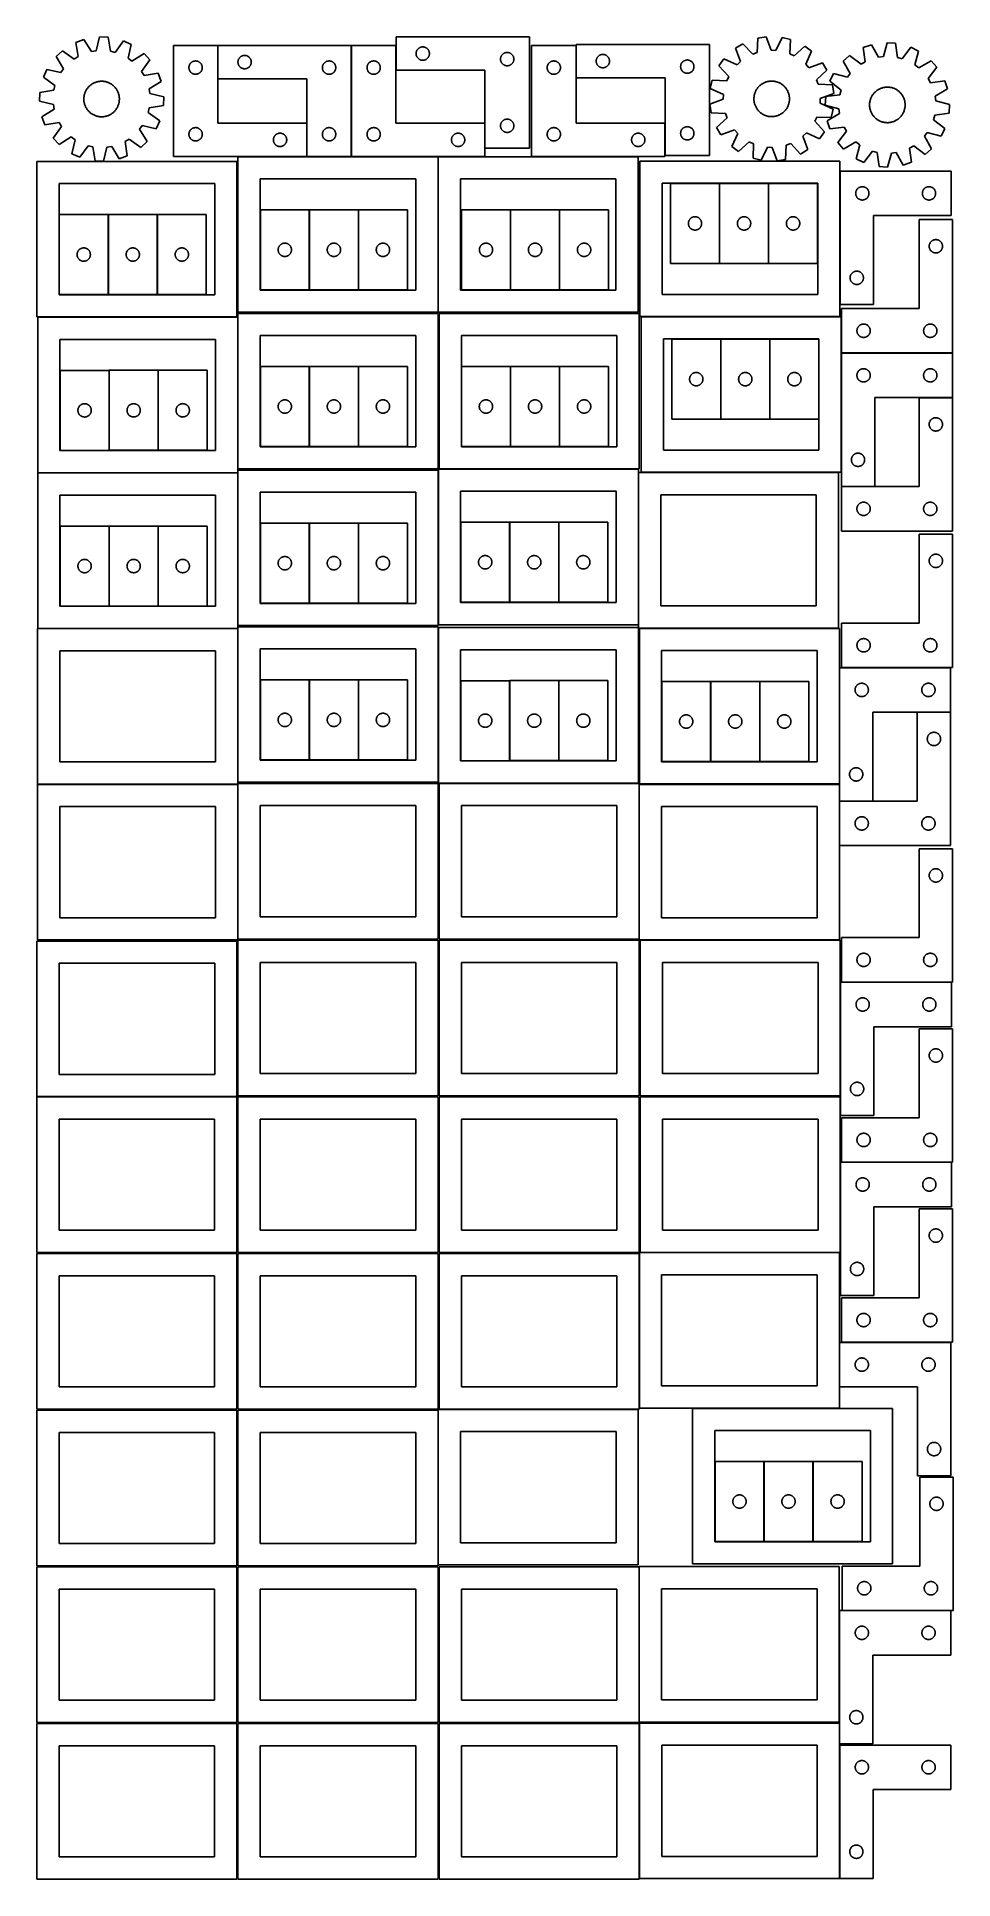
# Model space of a CAD drawing. Header units: millimetres. Extents: x 7 to 1243, y 7 to 2493.
import ezdxf

# ---------------------------------------------------------------- set-up
doc = ezdxf.new("R2010")
doc.units = ezdxf.units.MM
doc.layers.add('COMMON', color=5, linetype='CONTINUOUS', true_color=0x0000ff)
doc.layers.add('CUT', color=7, linetype='CONTINUOUS', true_color=0x000000)

msp = doc.modelspace()

# ---------------------------------------------------------------- linework, layer by layer
at = {"layer": 'COMMON'}
for p, q in [((250.901718, 2436.930532), (250.901718, 2481.930532)), ((431.101719, 2331.930532), (431.101719, 2481.930532)), ((734.46151, 2438.251528), (734.46151, 2481.930532)), ((370.901718, 2331.930532), (370.901718, 2376.930532)), ((854.46151, 2333.251528), (854.46151, 2376.930532)), ((370.801717, 2331.830532), (278.041929, 2331.830532)), ((431.001718, 2331.830532), (371.001718, 2331.830532)), ((548.041929, 2331.830532), (431.201719, 2331.830532)), ((548.14193, 2121.730531), (548.14193, 2331.730531)), ((611.201719, 2331.830532), (548.24193, 2331.830532)), ((818.24193, 2331.830532), (674.361509, 2331.830532)), ((928.06773, 2187.619774), (928.06773, 2295.619774)), ((994.267731, 2187.619774), (994.267731, 2295.619774)), ((1090.730059, 2132.216124), (1090.730059, 2312.216124)), ((645.925192, 2260.008044), (645.925192, 2152.008044)), ((712.125193, 2260.008044), (712.125193, 2152.008044)), ((1090.630058, 2115.786839), (822.310661, 2115.786839)), ((1092.410662, 1905.686838), (1092.410662, 2066.545836)), ((1242.510662, 2066.645837), (1092.604728, 2066.645837)), ((1242.510662, 2006.445836), (1197.510662, 2006.445836)), ((1137.510662, 1886.445836), (1092.510662, 1886.445836)), ((1089.918816, 1484.993959), (1089.918816, 1641.908507)), ((1240.018816, 1642.008508), (1092.604728, 1642.008508)), ((1240.018816, 1581.808507), (1195.018816, 1581.808507)), ((1089.918816, 1461.908507), (1089.918816, 1484.437929)), ((1089.918816, 1401.708506), (1089.918816, 1461.708506)), ((1135.018816, 1461.808507), (1090.018816, 1461.808507)), ((1091.183739, 1064.125673), (1091.183739, 1217.2713)), ((1241.283739, 1217.371301), (1092.604728, 1217.371301)), ((1091.183739, 1037.2713), (1091.183739, 1062.604799)), ((1091.183739, 852.604799), (1091.183739, 974.198546)), ((1241.283739, 974.298547), (1092.604728, 974.298547)), ((1089.922483, 852.504799), (821.083738, 852.504799)), ((1090.022484, 731.0868), (1090.022484, 671.0868)), ((1240.122484, 731.186801), (1092.516314, 731.186801)), ((819.672825, 218.567445), (819.672825, 428.041933)), ((1240.232683, 369.142571), (1093.442893, 369.142571)), ((1090.132683, 189.04257), (1090.132683, 217.208688))]:
    msp.add_line(p, q, dxfattribs=at)
at = {"layer": 'CUT'}
for p, q in [((70.016901, 2490.062073), (59.208629, 2486.02887)), ((80.259284, 2473.614094), (70.016901, 2490.062073)), ((91.124235, 2493.485823), (86.606157, 2474.6436)), ((102.653216, 2493.075871), (91.124235, 2493.485823)), ((105.821575, 2473.96033), (102.653216, 2493.075871)), ((123.464062, 2488.161576), (112.079296, 2472.482625)), ((133.95857, 2483.37088), (123.464062, 2488.161576)), ((671.452997, 2493.422186), (491.452997, 2493.422186)), ((491.452997, 2493.422186), (491.452997, 2448.422186)), ((671.452997, 2343.422186), (671.452997, 2493.422186)), ((979.709667, 2491.657831), (978.875108, 2472.299475)), ((991.104564, 2493.458329), (979.709667, 2491.657831)), ((997.867046, 2475.300376), (991.104564, 2493.458329)), ((1012.470978, 2492.611007), (1004.291824, 2475.04559)), ((1023.687511, 2489.913812), (1012.470978, 2492.611007)), ((1022.986482, 2470.550161), (1023.687511, 2489.913812)), ((41.018208, 2474.788311), (32.576107, 2466.92597)), ((32.576107, 2466.92597), (42.704808, 2450.407743)), ((56.775304, 2463.51195), (41.018208, 2474.788311)), ((62.245077, 2466.891932), (56.775304, 2463.51195)), ((59.208629, 2486.02887), (62.245077, 2466.891932)), ((86.606157, 2474.6436), (80.259284, 2473.614094)), ((112.079296, 2472.482625), (105.821575, 2473.96033)), ((129.570551, 2464.497944), (133.95857, 2483.37088)), ((134.786438, 2460.737996), (129.570551, 2464.497944)), ((151.304665, 2470.866698), (134.786438, 2460.737996)), ((147.890645, 2446.6675), (159.167006, 2462.424597)), ((159.167006, 2462.424597), (151.304665, 2470.866698)), ((250.801717, 2481.930532), (190.801717, 2481.930532)), ((190.801717, 2481.930532), (190.801717, 2331.930532)), ((250.801717, 2376.930532), (250.801717, 2481.930532)), ((431.001718, 2481.930532), (251.001718, 2481.930532)), ((251.001718, 2481.930532), (251.001718, 2436.930532)), ((278.308385, 2461.759904), (278.479347, 2462.323488)), ((278.479347, 2462.323488), (278.686802, 2462.874683)), ((278.686802, 2462.874683), (278.929863, 2463.411131)), ((278.929863, 2463.411131), (279.207489, 2463.930532)), ((279.207489, 2463.930532), (279.518491, 2464.430664)), ((279.518491, 2464.430664), (279.861538, 2464.909385)), ((279.861538, 2464.909385), (280.235159, 2465.364645)), ((280.235159, 2465.364645), (280.637757, 2465.794493)), ((280.637757, 2465.794493), (281.067605, 2466.197091)), ((281.067605, 2466.197091), (281.522865, 2466.570712)), ((281.522865, 2466.570712), (282.001586, 2466.913759)), ((282.001586, 2466.913759), (282.501718, 2467.224761)), ((282.501718, 2467.224761), (283.021119, 2467.502387)), ((283.021119, 2467.502387), (283.557567, 2467.745448)), ((283.557567, 2467.745448), (284.108762, 2467.952904)), ((284.108762, 2467.952904), (284.672346, 2468.123865)), ((284.672346, 2468.123865), (285.245905, 2468.2576)), ((285.245905, 2468.2576), (285.826982, 2468.353536)), ((285.826982, 2468.353536), (286.41309, 2468.411263)), ((286.41309, 2468.411263), (287.001718, 2468.430532)), ((287.001718, 2468.430532), (287.590346, 2468.411263)), ((287.590346, 2468.411263), (288.176453, 2468.353536)), ((288.176453, 2468.353536), (288.757531, 2468.2576)), ((288.757531, 2468.2576), (289.331089, 2468.123865)), ((289.331089, 2468.123865), (289.894673, 2467.952904)), ((289.894673, 2467.952904), (290.445869, 2467.745448)), ((290.445869, 2467.745448), (290.982316, 2467.502387)), ((290.982316, 2467.502387), (291.501718, 2467.224761)), ((291.501718, 2467.224761), (292.00185, 2466.913759)), ((292.00185, 2466.913759), (292.480571, 2466.570712)), ((292.480571, 2466.570712), (292.93583, 2466.197091)), ((292.93583, 2466.197091), (293.365679, 2465.794493)), ((293.365679, 2465.794493), (293.768276, 2465.364645)), ((293.768276, 2465.364645), (294.141898, 2464.909385)), ((294.141898, 2464.909385), (294.484944, 2464.430664)), ((294.484944, 2464.430664), (294.795946, 2463.930532)), ((294.795946, 2463.930532), (295.073572, 2463.411131)), ((295.073572, 2463.411131), (295.316633, 2462.874683)), ((295.316633, 2462.874683), (295.524089, 2462.323488)), ((295.524089, 2462.323488), (295.69505, 2461.759904)), ((431.001718, 2331.930532), (431.001718, 2481.930532)), ((491.201719, 2481.930532), (431.201719, 2481.930532)), ((431.201719, 2481.930532), (431.201719, 2331.930532)), ((491.201719, 2376.930532), (491.201719, 2481.930532)), ((518.452997, 2470.922186), (518.472267, 2471.510814)), ((518.472267, 2470.333558), (518.452997, 2470.922186)), ((518.472267, 2471.510814), (518.529994, 2472.096922)), ((518.529994, 2469.74745), (518.472267, 2470.333558)), ((518.529994, 2472.096922), (518.62593, 2472.677999)), ((518.62593, 2469.166373), (518.529994, 2469.74745)), ((518.62593, 2472.677999), (518.759665, 2473.251558)), ((518.759665, 2468.592815), (518.62593, 2469.166373)), ((518.759665, 2473.251558), (518.930626, 2473.815141)), ((518.930626, 2468.029231), (518.759665, 2468.592815)), ((518.930626, 2473.815141), (519.138082, 2474.366337)), ((519.138082, 2467.478035), (518.930626, 2468.029231)), ((519.138082, 2474.366337), (519.381143, 2474.902784)), ((519.381143, 2466.941588), (519.138082, 2467.478035)), ((519.381143, 2474.902784), (519.658769, 2475.422186)), ((519.658769, 2466.422186), (519.381143, 2466.941588)), ((519.658769, 2475.422186), (519.969771, 2475.922318)), ((519.969771, 2465.922054), (519.658769, 2466.422186)), ((519.969771, 2475.922318), (520.312817, 2476.401039)), ((520.312817, 2465.443333), (519.969771, 2465.922054)), ((520.312817, 2476.401039), (520.686439, 2476.856298)), ((520.686439, 2464.988074), (520.312817, 2465.443333)), ((520.686439, 2476.856298), (521.089036, 2477.286147)), ((521.089036, 2464.558225), (520.686439, 2464.988074)), ((521.089036, 2477.286147), (521.518885, 2477.688744)), ((521.518885, 2464.155628), (521.089036, 2464.558225)), ((521.518885, 2477.688744), (521.974144, 2478.062366)), ((521.974144, 2463.782006), (521.518885, 2464.155628)), ((521.974144, 2478.062366), (522.452865, 2478.405413)), ((522.452865, 2463.43896), (521.974144, 2463.782006)), ((522.452865, 2478.405413), (522.952997, 2478.716415)), ((522.952997, 2463.127958), (522.452865, 2463.43896)), ((522.952997, 2478.716415), (523.472399, 2478.994041)), ((523.472399, 2462.850331), (522.952997, 2463.127958)), ((523.472399, 2478.994041), (524.008846, 2479.237102)), ((524.008846, 2462.60727), (523.472399, 2462.850331)), ((524.008846, 2479.237102), (524.560042, 2479.444557)), ((524.560042, 2462.399815), (524.008846, 2462.60727)), ((524.560042, 2479.444557), (525.123626, 2479.615519)), ((525.123626, 2462.228854), (524.560042, 2462.399815)), ((525.123626, 2479.615519), (525.697184, 2479.749254)), ((525.697184, 2462.095119), (525.123626, 2462.228854)), ((525.697184, 2479.749254), (526.278262, 2479.84519)), ((526.278262, 2479.84519), (526.864369, 2479.902916)), ((526.864369, 2479.902916), (527.452997, 2479.922186)), ((527.452997, 2479.922186), (528.041625, 2479.902916)), ((528.041625, 2479.902916), (528.627733, 2479.84519)), ((528.627733, 2479.84519), (529.20881, 2479.749254)), ((529.20881, 2479.749254), (529.782369, 2479.615519)), ((529.782369, 2462.228854), (529.20881, 2462.095119)), ((529.782369, 2479.615519), (530.345953, 2479.444557)), ((530.345953, 2462.399815), (529.782369, 2462.228854)), ((530.345953, 2479.444557), (530.897148, 2479.237102)), ((530.897148, 2462.60727), (530.345953, 2462.399815)), ((530.897148, 2479.237102), (531.433596, 2478.994041)), ((531.433596, 2462.850331), (530.897148, 2462.60727)), ((531.433596, 2478.994041), (531.952997, 2478.716415)), ((531.952997, 2463.127958), (531.433596, 2462.850331)), ((531.952997, 2478.716415), (532.453129, 2478.405413)), ((532.453129, 2463.43896), (531.952997, 2463.127958)), ((532.453129, 2478.405413), (532.93185, 2478.062366)), ((532.93185, 2463.782006), (532.453129, 2463.43896)), ((532.93185, 2478.062366), (533.38711, 2477.688744)), ((533.38711, 2464.155628), (532.93185, 2463.782006)), ((533.38711, 2477.688744), (533.816958, 2477.286147)), ((533.816958, 2464.558225), (533.38711, 2464.155628)), ((533.816958, 2477.286147), (534.219556, 2476.856298)), ((534.219556, 2464.988074), (533.816958, 2464.558225)), ((534.219556, 2476.856298), (534.593177, 2476.401039)), ((534.593177, 2465.443333), (534.219556, 2464.988074)), ((534.593177, 2476.401039), (534.936224, 2475.922318)), ((534.936224, 2465.922054), (534.593177, 2465.443333)), ((534.936224, 2475.922318), (535.247226, 2475.422186)), ((535.247226, 2466.422186), (534.936224, 2465.922054)), ((535.247226, 2475.422186), (535.524852, 2474.902784)), ((535.524852, 2466.941588), (535.247226, 2466.422186)), ((535.524852, 2474.902784), (535.767913, 2474.366337)), ((535.767913, 2467.478035), (535.524852, 2466.941588)), ((535.767913, 2474.366337), (535.975368, 2473.815141)), ((535.975368, 2468.029231), (535.767913, 2467.478035)), ((535.975368, 2473.815141), (536.14633, 2473.251558)), ((536.14633, 2468.592815), (535.975368, 2468.029231)), ((536.14633, 2473.251558), (536.280065, 2472.677999)), ((536.280065, 2469.166373), (536.14633, 2468.592815)), ((536.280065, 2472.677999), (536.376001, 2472.096922)), ((536.376001, 2469.74745), (536.280065, 2469.166373)), ((536.376001, 2472.096922), (536.433728, 2471.510814)), ((536.433728, 2470.333558), (536.376001, 2469.74745)), ((536.433728, 2471.510814), (536.452997, 2470.922186)), ((536.452997, 2470.922186), (536.433728, 2470.333558)), ((632.452997, 2463.422186), (632.472267, 2464.010814)), ((632.472267, 2462.833558), (632.452997, 2463.422186)), ((632.472267, 2464.010814), (632.529994, 2464.596922)), ((632.529994, 2462.24745), (632.472267, 2462.833558)), ((632.529994, 2464.596922), (632.62593, 2465.177999)), ((632.62593, 2461.666373), (632.529994, 2462.24745)), ((632.62593, 2465.177999), (632.759665, 2465.751558)), ((632.759665, 2465.751558), (632.930626, 2466.315141)), ((632.930626, 2466.315141), (633.138082, 2466.866337)), ((633.138082, 2466.866337), (633.381143, 2467.402784)), ((633.381143, 2467.402784), (633.658769, 2467.922186)), ((633.658769, 2467.922186), (633.969771, 2468.422318)), ((633.969771, 2468.422318), (634.312817, 2468.901039)), ((634.312817, 2468.901039), (634.686439, 2469.356298)), ((634.686439, 2469.356298), (635.089036, 2469.786147)), ((635.089036, 2469.786147), (635.518885, 2470.188744)), ((635.518885, 2470.188744), (635.974144, 2470.562366)), ((635.974144, 2470.562366), (636.452865, 2470.905413)), ((636.452865, 2470.905413), (636.952997, 2471.216415)), ((636.952997, 2471.216415), (637.472399, 2471.494041)), ((637.472399, 2471.494041), (638.008846, 2471.737102)), ((638.008846, 2471.737102), (638.560042, 2471.944557)), ((638.560042, 2471.944557), (639.123626, 2472.115519)), ((639.123626, 2472.115519), (639.697184, 2472.249254)), ((639.697184, 2472.249254), (640.278262, 2472.34519)), ((640.278262, 2472.34519), (640.864369, 2472.402916)), ((640.864369, 2472.402916), (641.452997, 2472.422186)), ((641.452997, 2472.422186), (642.041625, 2472.402916)), ((642.041625, 2472.402916), (642.627733, 2472.34519)), ((642.627733, 2472.34519), (643.20881, 2472.249254)), ((643.20881, 2472.249254), (643.782369, 2472.115519)), ((643.782369, 2472.115519), (644.345953, 2471.944557)), ((644.345953, 2471.944557), (644.897148, 2471.737102)), ((644.897148, 2471.737102), (645.433596, 2471.494041)), ((645.433596, 2471.494041), (645.952997, 2471.216415)), ((645.952997, 2471.216415), (646.453129, 2470.905413)), ((646.453129, 2470.905413), (646.93185, 2470.562366)), ((646.93185, 2470.562366), (647.38711, 2470.188744)), ((647.38711, 2470.188744), (647.816958, 2469.786147)), ((647.816958, 2469.786147), (648.219556, 2469.356298)), ((648.219556, 2469.356298), (648.593177, 2468.901039)), ((648.593177, 2468.901039), (648.936224, 2468.422318)), ((648.936224, 2468.422318), (649.247226, 2467.922186)), ((649.247226, 2467.922186), (649.524852, 2467.402784)), ((649.524852, 2467.402784), (649.767913, 2466.866337)), ((649.767913, 2466.866337), (649.975368, 2466.315141)), ((649.975368, 2466.315141), (650.14633, 2465.751558)), ((650.14633, 2465.751558), (650.280065, 2465.177999)), ((650.280065, 2465.177999), (650.376001, 2464.596922)), ((650.376001, 2462.24745), (650.280065, 2461.666373)), ((650.376001, 2464.596922), (650.433728, 2464.010814)), ((650.433728, 2462.833558), (650.376001, 2462.24745)), ((650.433728, 2464.010814), (650.452997, 2463.422186)), ((650.452997, 2463.422186), (650.433728, 2462.833558)), ((734.361509, 2481.930532), (674.361509, 2481.930532)), ((674.361509, 2481.930532), (674.361509, 2331.930532)), ((734.361509, 2376.930532), (734.361509, 2481.930532)), ((914.56151, 2483.251528), (734.56151, 2483.251528)), ((734.56151, 2483.251528), (734.56151, 2438.251528)), ((761.638506, 2461.926264), (761.734442, 2462.507341)), ((761.734442, 2462.507341), (761.868177, 2463.0809)), ((761.868177, 2463.0809), (762.039139, 2463.644483)), ((762.039139, 2463.644483), (762.246594, 2464.195679)), ((762.246594, 2464.195679), (762.489655, 2464.732127)), ((762.489655, 2464.732127), (762.767281, 2465.251528)), ((762.767281, 2465.251528), (763.078283, 2465.75166)), ((763.078283, 2465.75166), (763.42133, 2466.230381)), ((763.42133, 2466.230381), (763.794951, 2466.685641)), ((763.794951, 2466.685641), (764.197549, 2467.115489)), ((764.197549, 2467.115489), (764.627397, 2467.518087)), ((764.627397, 2467.518087), (765.082657, 2467.891708)), ((765.082657, 2467.891708), (765.561378, 2468.234755)), ((765.561378, 2468.234755), (766.06151, 2468.545757)), ((766.06151, 2468.545757), (766.580911, 2468.823383)), ((766.580911, 2468.823383), (767.117359, 2469.066444)), ((767.117359, 2469.066444), (767.668555, 2469.273899)), ((767.668555, 2469.273899), (768.232138, 2469.444861)), ((768.232138, 2469.444861), (768.805697, 2469.578596)), ((768.805697, 2469.578596), (769.386774, 2469.674532)), ((769.386774, 2469.674532), (769.972882, 2469.732259)), ((769.972882, 2469.732259), (770.56151, 2469.751528)), ((770.56151, 2469.751528), (771.150138, 2469.732259)), ((771.150138, 2469.732259), (771.736245, 2469.674532)), ((771.736245, 2469.674532), (772.317323, 2469.578596)), ((772.317323, 2469.578596), (772.890881, 2469.444861)), ((772.890881, 2469.444861), (773.454465, 2469.273899)), ((773.454465, 2469.273899), (774.005661, 2469.066444)), ((774.005661, 2469.066444), (774.542108, 2468.823383)), ((774.542108, 2468.823383), (775.06151, 2468.545757)), ((775.06151, 2468.545757), (775.561642, 2468.234755)), ((775.561642, 2468.234755), (776.040363, 2467.891708)), ((776.040363, 2467.891708), (776.495622, 2467.518087)), ((776.495622, 2467.518087), (776.925471, 2467.115489)), ((776.925471, 2467.115489), (777.328068, 2466.685641)), ((777.328068, 2466.685641), (777.70169, 2466.230381)), ((777.70169, 2466.230381), (778.044736, 2465.75166)), ((778.044736, 2465.75166), (778.355738, 2465.251528)), ((778.355738, 2465.251528), (778.633364, 2464.732127)), ((778.633364, 2464.732127), (778.876426, 2464.195679)), ((778.876426, 2464.195679), (779.083881, 2463.644483)), ((779.083881, 2463.644483), (779.254842, 2463.0809)), ((779.254842, 2463.0809), (779.388577, 2462.507341)), ((779.388577, 2462.507341), (779.484513, 2461.926264)), ((882.805697, 2462.078596), (883.386774, 2462.174532)), ((883.386774, 2462.174532), (883.972882, 2462.232259)), ((883.972882, 2462.232259), (884.56151, 2462.251528)), ((884.56151, 2462.251528), (885.150138, 2462.232259)), ((885.150138, 2462.232259), (885.736245, 2462.174532)), ((885.736245, 2462.174532), (886.317323, 2462.078596)), ((914.56151, 2333.251528), (914.56151, 2483.251528)), ((934.099443, 2463.730811), (927.315179, 2454.400258)), ((951.720852, 2455.672996), (934.099443, 2463.730811)), ((959.645418, 2484.264082), (949.806927, 2478.24)), ((949.806927, 2478.24), (956.444017, 2460.035839)), ((972.841884, 2470.076211), (959.645418, 2484.264082)), ((978.875108, 2472.299475), (972.841884, 2470.076211)), ((1004.291824, 2475.04559), (997.867046, 2475.300376)), ((1028.8247, 2467.856114), (1022.986482, 2470.550161)), ((1043.103247, 2480.954416), (1028.8247, 2467.856114)), ((1052.433801, 2474.170152), (1043.103247, 2480.954416)), ((1044.375986, 2456.548743), (1052.433801, 2474.170152)), ((1103.655111, 2468.399003), (1094.98559, 2460.788164)), ((1119.074, 2456.664427), (1103.655111, 2468.399003)), ((1133.090159, 2482.813924), (1122.168024, 2479.100108)), ((1122.168024, 2479.100108), (1124.640744, 2459.882198)), ((1142.844727, 2466.072036), (1133.090159, 2482.813924)), ((1149.219116, 2466.914568), (1142.844727, 2466.072036)), ((1154.288996, 2485.615871), (1149.219116, 2466.914568)), ((1165.80095, 2484.86727), (1154.288996, 2485.615871)), ((1168.406152, 2465.66687), (1165.80095, 2484.86727)), ((1174.617742, 2464.005896), (1168.406152, 2465.66687)), ((1186.45838, 2479.343487), (1174.617742, 2464.005896)), ((1196.807561, 2474.246436), (1186.45838, 2479.343487)), ((1191.866779, 2455.510612), (1196.807561, 2474.246436)), ((20.071925, 2449.579874), (15.281228, 2439.085366)), ((15.281228, 2439.085366), (30.960179, 2427.7006)), ((38.94486, 2445.191855), (20.071925, 2449.579874)), ((42.704808, 2450.407743), (38.94486, 2445.191855)), ((151.270627, 2441.197727), (147.890645, 2446.6675)), ((170.407566, 2444.234175), (151.270627, 2441.197727)), ((174.440769, 2433.425903), (170.407566, 2444.234175)), ((211.801717, 2451.930532), (211.820986, 2452.519161)), ((211.820986, 2451.341904), (211.801717, 2451.930532)), ((211.820986, 2452.519161), (211.878713, 2453.105268)), ((211.878713, 2450.755797), (211.820986, 2451.341904)), ((211.878713, 2453.105268), (211.974649, 2453.686345)), ((211.974649, 2450.174719), (211.878713, 2450.755797)), ((211.974649, 2453.686345), (212.108384, 2454.259904)), ((212.108384, 2449.601161), (211.974649, 2450.174719)), ((212.108384, 2454.259904), (212.279346, 2454.823488)), ((212.279346, 2449.037577), (212.108384, 2449.601161)), ((212.279346, 2454.823488), (212.486801, 2455.374683)), ((212.486801, 2448.486381), (212.279346, 2449.037577)), ((212.486801, 2455.374683), (212.729862, 2455.911131)), ((212.729862, 2447.949934), (212.486801, 2448.486381)), ((212.729862, 2455.911131), (213.007488, 2456.430532)), ((213.007488, 2447.430532), (212.729862, 2447.949934)), ((213.007488, 2456.430532), (213.31849, 2456.930664)), ((213.31849, 2446.9304), (213.007488, 2447.430532)), ((213.31849, 2456.930664), (213.661537, 2457.409385)), ((213.661537, 2446.451679), (213.31849, 2446.9304)), ((213.661537, 2457.409385), (214.035158, 2457.864645)), ((214.035158, 2445.99642), (213.661537, 2446.451679)), ((214.035158, 2457.864645), (214.437756, 2458.294493)), ((214.437756, 2445.566571), (214.035158, 2445.99642)), ((214.437756, 2458.294493), (214.867604, 2458.697091)), ((214.867604, 2445.163974), (214.437756, 2445.566571)), ((214.867604, 2458.697091), (215.322864, 2459.070712)), ((215.322864, 2444.790352), (214.867604, 2445.163974)), ((215.322864, 2459.070712), (215.801585, 2459.413759)), ((215.801585, 2444.447306), (215.322864, 2444.790352)), ((215.801585, 2459.413759), (216.301717, 2459.724761)), ((216.301717, 2444.136304), (215.801585, 2444.447306)), ((216.301717, 2459.724761), (216.821118, 2460.002387)), ((216.821118, 2443.858678), (216.301717, 2444.136304)), ((216.821118, 2460.002387), (217.357566, 2460.245448)), ((217.357566, 2443.615617), (216.821118, 2443.858678)), ((217.357566, 2460.245448), (217.908761, 2460.452904)), ((217.908761, 2443.408161), (217.357566, 2443.615617)), ((217.908761, 2460.452904), (218.472345, 2460.623865)), ((218.472345, 2443.2372), (217.908761, 2443.408161)), ((218.472345, 2460.623865), (219.045904, 2460.7576)), ((219.045904, 2443.103465), (218.472345, 2443.2372)), ((219.045904, 2460.7576), (219.626981, 2460.853536)), ((219.626981, 2443.007529), (219.045904, 2443.103465)), ((219.626981, 2460.853536), (220.213089, 2460.911263)), ((220.213089, 2442.949802), (219.626981, 2443.007529)), ((220.213089, 2460.911263), (220.801717, 2460.930532)), ((220.801717, 2442.930532), (220.213089, 2442.949802)), ((220.801717, 2460.930532), (221.390345, 2460.911263)), ((221.390345, 2442.949802), (220.801717, 2442.930532)), ((221.390345, 2460.911263), (221.976452, 2460.853536)), ((221.976452, 2443.007529), (221.390345, 2442.949802)), ((221.976452, 2460.853536), (222.55753, 2460.7576)), ((222.55753, 2443.103465), (221.976452, 2443.007529)), ((222.55753, 2460.7576), (223.131088, 2460.623865)), ((223.131088, 2443.2372), (222.55753, 2443.103465)), ((223.131088, 2460.623865), (223.694672, 2460.452904)), ((223.694672, 2443.408161), (223.131088, 2443.2372)), ((223.694672, 2460.452904), (224.245868, 2460.245448)), ((224.245868, 2443.615617), (223.694672, 2443.408161)), ((224.245868, 2460.245448), (224.782315, 2460.002387)), ((224.782315, 2443.858678), (224.245868, 2443.615617)), ((224.782315, 2460.002387), (225.301717, 2459.724761)), ((225.301717, 2444.136304), (224.782315, 2443.858678)), ((225.301717, 2459.724761), (225.801849, 2459.413759)), ((225.801849, 2444.447306), (225.301717, 2444.136304)), ((225.801849, 2459.413759), (226.28057, 2459.070712)), ((226.28057, 2444.790352), (225.801849, 2444.447306)), ((226.28057, 2459.070712), (226.735829, 2458.697091)), ((226.735829, 2445.163974), (226.28057, 2444.790352)), ((226.735829, 2458.697091), (227.165678, 2458.294493)), ((227.165678, 2445.566571), (226.735829, 2445.163974)), ((227.165678, 2458.294493), (227.568275, 2457.864645)), ((227.568275, 2445.99642), (227.165678, 2445.566571)), ((227.568275, 2457.864645), (227.941897, 2457.409385)), ((227.941897, 2446.451679), (227.568275, 2445.99642)), ((227.941897, 2457.409385), (228.284943, 2456.930664)), ((228.284943, 2446.9304), (227.941897, 2446.451679)), ((228.284943, 2456.930664), (228.595945, 2456.430532)), ((228.595945, 2447.430532), (228.284943, 2446.9304)), ((228.595945, 2456.430532), (228.873571, 2455.911131)), ((228.873571, 2447.949934), (228.595945, 2447.430532)), ((228.873571, 2455.911131), (229.116632, 2455.374683)), ((229.116632, 2448.486381), (228.873571, 2447.949934)), ((229.116632, 2455.374683), (229.324088, 2454.823488)), ((229.324088, 2449.037577), (229.116632, 2448.486381)), ((229.324088, 2454.823488), (229.495049, 2454.259904)), ((229.495049, 2449.601161), (229.324088, 2449.037577)), ((229.495049, 2454.259904), (229.628784, 2453.686345)), ((229.628784, 2450.174719), (229.495049, 2449.601161)), ((229.628784, 2453.686345), (229.72472, 2453.105268)), ((229.72472, 2450.755797), (229.628784, 2450.174719)), ((229.72472, 2453.105268), (229.782447, 2452.519161)), ((229.782447, 2451.341904), (229.72472, 2450.755797)), ((229.782447, 2452.519161), (229.801717, 2451.930532)), ((229.801717, 2451.930532), (229.782447, 2451.341904)), ((278.001718, 2459.430532), (278.020987, 2460.019161)), ((278.020987, 2458.841904), (278.001718, 2459.430532)), ((278.020987, 2460.019161), (278.078714, 2460.605268)), ((278.078714, 2458.255797), (278.020987, 2458.841904)), ((278.078714, 2460.605268), (278.17465, 2461.186345)), ((278.17465, 2457.674719), (278.078714, 2458.255797)), ((278.17465, 2461.186345), (278.308385, 2461.759904)), ((278.308385, 2457.101161), (278.17465, 2457.674719)), ((278.479347, 2456.537577), (278.308385, 2457.101161)), ((278.686802, 2455.986381), (278.479347, 2456.537577)), ((278.929863, 2455.449934), (278.686802, 2455.986381)), ((279.207489, 2454.930532), (278.929863, 2455.449934)), ((279.518491, 2454.4304), (279.207489, 2454.930532)), ((279.861538, 2453.951679), (279.518491, 2454.4304)), ((280.235159, 2453.49642), (279.861538, 2453.951679)), ((280.637757, 2453.066571), (280.235159, 2453.49642)), ((281.067605, 2452.663974), (280.637757, 2453.066571)), ((281.522865, 2452.290352), (281.067605, 2452.663974)), ((282.001586, 2451.947306), (281.522865, 2452.290352)), ((282.501718, 2451.636304), (282.001586, 2451.947306)), ((283.021119, 2451.358678), (282.501718, 2451.636304)), ((283.557567, 2451.115617), (283.021119, 2451.358678)), ((284.108762, 2450.908161), (283.557567, 2451.115617)), ((284.672346, 2450.7372), (284.108762, 2450.908161)), ((285.245905, 2450.603465), (284.672346, 2450.7372)), ((285.826982, 2450.507529), (285.245905, 2450.603465)), ((286.41309, 2450.449802), (285.826982, 2450.507529)), ((287.001718, 2450.430532), (286.41309, 2450.449802)), ((287.590346, 2450.449802), (287.001718, 2450.430532)), ((288.176453, 2450.507529), (287.590346, 2450.449802)), ((288.757531, 2450.603465), (288.176453, 2450.507529)), ((289.331089, 2450.7372), (288.757531, 2450.603465)), ((289.894673, 2450.908161), (289.331089, 2450.7372)), ((290.445869, 2451.115617), (289.894673, 2450.908161)), ((290.982316, 2451.358678), (290.445869, 2451.115617)), ((291.501718, 2451.636304), (290.982316, 2451.358678)), ((292.00185, 2451.947306), (291.501718, 2451.636304)), ((292.480571, 2452.290352), (292.00185, 2451.947306)), ((292.93583, 2452.663974), (292.480571, 2452.290352)), ((293.365679, 2453.066571), (292.93583, 2452.663974)), ((293.768276, 2453.49642), (293.365679, 2453.066571)), ((294.141898, 2453.951679), (293.768276, 2453.49642)), ((294.484944, 2454.4304), (294.141898, 2453.951679)), ((294.795946, 2454.930532), (294.484944, 2454.4304)), ((295.073572, 2455.449934), (294.795946, 2454.930532)), ((295.316633, 2455.986381), (295.073572, 2455.449934)), ((295.524089, 2456.537577), (295.316633, 2455.986381)), ((295.69505, 2457.101161), (295.524089, 2456.537577)), ((295.69505, 2461.759904), (295.828785, 2461.186345)), ((295.828785, 2457.674719), (295.69505, 2457.101161)), ((295.828785, 2461.186345), (295.924721, 2460.605268)), ((295.924721, 2458.255797), (295.828785, 2457.674719)), ((295.924721, 2460.605268), (295.982448, 2460.019161)), ((295.982448, 2458.841904), (295.924721, 2458.255797)), ((295.982448, 2460.019161), (296.001718, 2459.430532)), ((296.001718, 2459.430532), (295.982448, 2458.841904)), ((392.001718, 2451.930532), (392.020987, 2452.519161)), ((392.020987, 2451.341904), (392.001718, 2451.930532)), ((392.020987, 2452.519161), (392.078714, 2453.105268)), ((392.078714, 2450.755797), (392.020987, 2451.341904)), ((392.078714, 2453.105268), (392.17465, 2453.686345)), ((392.17465, 2450.174719), (392.078714, 2450.755797)), ((392.17465, 2453.686345), (392.308385, 2454.259904)), ((392.308385, 2449.601161), (392.17465, 2450.174719)), ((392.308385, 2454.259904), (392.479347, 2454.823488)), ((392.479347, 2449.037577), (392.308385, 2449.601161)), ((392.479347, 2454.823488), (392.686802, 2455.374683)), ((392.686802, 2448.486381), (392.479347, 2449.037577)), ((392.686802, 2455.374683), (392.929863, 2455.911131)), ((392.929863, 2447.949934), (392.686802, 2448.486381)), ((392.929863, 2455.911131), (393.207489, 2456.430532)), ((393.207489, 2447.430532), (392.929863, 2447.949934)), ((393.207489, 2456.430532), (393.518491, 2456.930664)), ((393.518491, 2446.9304), (393.207489, 2447.430532)), ((393.518491, 2456.930664), (393.861538, 2457.409385)), ((393.861538, 2446.451679), (393.518491, 2446.9304)), ((393.861538, 2457.409385), (394.235159, 2457.864645)), ((394.235159, 2445.99642), (393.861538, 2446.451679)), ((394.235159, 2457.864645), (394.637757, 2458.294493)), ((394.637757, 2445.566571), (394.235159, 2445.99642)), ((394.637757, 2458.294493), (395.067605, 2458.697091)), ((395.067605, 2445.163974), (394.637757, 2445.566571)), ((395.067605, 2458.697091), (395.522865, 2459.070712)), ((395.522865, 2444.790352), (395.067605, 2445.163974)), ((395.522865, 2459.070712), (396.001586, 2459.413759)), ((396.001586, 2444.447306), (395.522865, 2444.790352)), ((396.001586, 2459.413759), (396.501718, 2459.724761)), ((396.501718, 2444.136304), (396.001586, 2444.447306)), ((396.501718, 2459.724761), (397.021119, 2460.002387)), ((397.021119, 2443.858678), (396.501718, 2444.136304)), ((397.021119, 2460.002387), (397.557567, 2460.245448)), ((397.557567, 2443.615617), (397.021119, 2443.858678)), ((397.557567, 2460.245448), (398.108762, 2460.452904)), ((398.108762, 2443.408161), (397.557567, 2443.615617)), ((398.108762, 2460.452904), (398.672346, 2460.623865)), ((398.672346, 2443.2372), (398.108762, 2443.408161)), ((398.672346, 2460.623865), (399.245905, 2460.7576)), ((399.245905, 2443.103465), (398.672346, 2443.2372)), ((399.245905, 2460.7576), (399.826982, 2460.853536)), ((399.826982, 2443.007529), (399.245905, 2443.103465)), ((399.826982, 2460.853536), (400.41309, 2460.911263)), ((400.41309, 2442.949802), (399.826982, 2443.007529)), ((400.41309, 2460.911263), (401.001718, 2460.930532)), ((401.001718, 2442.930532), (400.41309, 2442.949802)), ((401.001718, 2460.930532), (401.590346, 2460.911263)), ((401.590346, 2442.949802), (401.001718, 2442.930532)), ((401.590346, 2460.911263), (402.176453, 2460.853536)), ((402.176453, 2443.007529), (401.590346, 2442.949802)), ((402.176453, 2460.853536), (402.757531, 2460.7576)), ((402.757531, 2443.103465), (402.176453, 2443.007529)), ((402.757531, 2460.7576), (403.331089, 2460.623865)), ((403.331089, 2443.2372), (402.757531, 2443.103465)), ((403.331089, 2460.623865), (403.894673, 2460.452904)), ((403.894673, 2443.408161), (403.331089, 2443.2372)), ((403.894673, 2460.452904), (404.445869, 2460.245448)), ((404.445869, 2443.615617), (403.894673, 2443.408161)), ((404.445869, 2460.245448), (404.982316, 2460.002387)), ((404.982316, 2443.858678), (404.445869, 2443.615617)), ((404.982316, 2460.002387), (405.501718, 2459.724761)), ((405.501718, 2444.136304), (404.982316, 2443.858678)), ((405.501718, 2459.724761), (406.00185, 2459.413759)), ((406.00185, 2444.447306), (405.501718, 2444.136304)), ((406.00185, 2459.413759), (406.480571, 2459.070712)), ((406.480571, 2444.790352), (406.00185, 2444.447306)), ((406.480571, 2459.070712), (406.93583, 2458.697091)), ((406.93583, 2445.163974), (406.480571, 2444.790352)), ((406.93583, 2458.697091), (407.365679, 2458.294493)), ((407.365679, 2445.566571), (406.93583, 2445.163974)), ((407.365679, 2458.294493), (407.768276, 2457.864645)), ((407.768276, 2445.99642), (407.365679, 2445.566571)), ((407.768276, 2457.864645), (408.141898, 2457.409385)), ((408.141898, 2446.451679), (407.768276, 2445.99642)), ((408.141898, 2457.409385), (408.484944, 2456.930664)), ((408.484944, 2446.9304), (408.141898, 2446.451679)), ((408.484944, 2456.930664), (408.795946, 2456.430532)), ((408.795946, 2447.430532), (408.484944, 2446.9304)), ((408.795946, 2456.430532), (409.073572, 2455.911131)), ((409.073572, 2447.949934), (408.795946, 2447.430532)), ((409.073572, 2455.911131), (409.316633, 2455.374683)), ((409.316633, 2448.486381), (409.073572, 2447.949934)), ((409.316633, 2455.374683), (409.524089, 2454.823488)), ((409.524089, 2449.037577), (409.316633, 2448.486381)), ((409.524089, 2454.823488), (409.69505, 2454.259904)), ((409.69505, 2449.601161), (409.524089, 2449.037577)), ((409.69505, 2454.259904), (409.828785, 2453.686345)), ((409.828785, 2450.174719), (409.69505, 2449.601161)), ((409.828785, 2453.686345), (409.924721, 2453.105268)), ((409.924721, 2450.755797), (409.828785, 2450.174719)), ((409.924721, 2453.105268), (409.982448, 2452.519161)), ((409.982448, 2451.341904), (409.924721, 2450.755797)), ((409.982448, 2452.519161), (410.001718, 2451.930532)), ((410.001718, 2451.930532), (409.982448, 2451.341904)), ((452.201719, 2451.930532), (452.220988, 2452.519161)), ((452.220988, 2451.341904), (452.201719, 2451.930532)), ((452.220988, 2452.519161), (452.278715, 2453.105268)), ((452.278715, 2450.755797), (452.220988, 2451.341904)), ((452.278715, 2453.105268), (452.374651, 2453.686345)), ((452.374651, 2450.174719), (452.278715, 2450.755797)), ((452.374651, 2453.686345), (452.508386, 2454.259904)), ((452.508386, 2449.601161), (452.374651, 2450.174719)), ((452.508386, 2454.259904), (452.679348, 2454.823488)), ((452.679348, 2449.037577), (452.508386, 2449.601161)), ((452.679348, 2454.823488), (452.886803, 2455.374683)), ((452.886803, 2448.486381), (452.679348, 2449.037577)), ((452.886803, 2455.374683), (453.129864, 2455.911131)), ((453.129864, 2447.949934), (452.886803, 2448.486381)), ((453.129864, 2455.911131), (453.40749, 2456.430532)), ((453.40749, 2447.430532), (453.129864, 2447.949934)), ((453.40749, 2456.430532), (453.718492, 2456.930664)), ((453.718492, 2446.9304), (453.40749, 2447.430532)), ((453.718492, 2456.930664), (454.061539, 2457.409385)), ((454.061539, 2446.451679), (453.718492, 2446.9304)), ((454.061539, 2457.409385), (454.43516, 2457.864645)), ((454.43516, 2445.99642), (454.061539, 2446.451679)), ((454.43516, 2457.864645), (454.837758, 2458.294493)), ((454.837758, 2445.566571), (454.43516, 2445.99642)), ((454.837758, 2458.294493), (455.267606, 2458.697091)), ((455.267606, 2445.163974), (454.837758, 2445.566571)), ((455.267606, 2458.697091), (455.722866, 2459.070712)), ((455.722866, 2444.790352), (455.267606, 2445.163974)), ((455.722866, 2459.070712), (456.201587, 2459.413759)), ((456.201587, 2444.447306), (455.722866, 2444.790352)), ((456.201587, 2459.413759), (456.701719, 2459.724761)), ((456.701719, 2444.136304), (456.201587, 2444.447306)), ((456.701719, 2459.724761), (457.22112, 2460.002387)), ((457.22112, 2443.858678), (456.701719, 2444.136304)), ((457.22112, 2460.002387), (457.757568, 2460.245448)), ((457.757568, 2443.615617), (457.22112, 2443.858678)), ((457.757568, 2460.245448), (458.308763, 2460.452904)), ((458.308763, 2443.408161), (457.757568, 2443.615617)), ((458.308763, 2460.452904), (458.872347, 2460.623865)), ((458.872347, 2443.2372), (458.308763, 2443.408161)), ((458.872347, 2460.623865), (459.445906, 2460.7576)), ((459.445906, 2443.103465), (458.872347, 2443.2372)), ((459.445906, 2460.7576), (460.026983, 2460.853536)), ((460.026983, 2443.007529), (459.445906, 2443.103465)), ((460.026983, 2460.853536), (460.613091, 2460.911263)), ((460.613091, 2442.949802), (460.026983, 2443.007529)), ((460.613091, 2460.911263), (461.201719, 2460.930532)), ((461.201719, 2442.930532), (460.613091, 2442.949802)), ((461.201719, 2460.930532), (461.790347, 2460.911263)), ((461.790347, 2442.949802), (461.201719, 2442.930532)), ((461.790347, 2460.911263), (462.376454, 2460.853536)), ((462.376454, 2443.007529), (461.790347, 2442.949802)), ((462.376454, 2460.853536), (462.957532, 2460.7576)), ((462.957532, 2443.103465), (462.376454, 2443.007529)), ((462.957532, 2460.7576), (463.53109, 2460.623865)), ((463.53109, 2443.2372), (462.957532, 2443.103465)), ((463.53109, 2460.623865), (464.094674, 2460.452904)), ((464.094674, 2443.408161), (463.53109, 2443.2372)), ((464.094674, 2460.452904), (464.64587, 2460.245448)), ((464.64587, 2443.615617), (464.094674, 2443.408161)), ((464.64587, 2460.245448), (465.182317, 2460.002387)), ((465.182317, 2443.858678), (464.64587, 2443.615617)), ((465.182317, 2460.002387), (465.701719, 2459.724761)), ((465.701719, 2444.136304), (465.182317, 2443.858678)), ((465.701719, 2459.724761), (466.201851, 2459.413759)), ((466.201851, 2444.447306), (465.701719, 2444.136304)), ((466.201851, 2459.413759), (466.680572, 2459.070712)), ((466.680572, 2444.790352), (466.201851, 2444.447306)), ((466.680572, 2459.070712), (467.135831, 2458.697091)), ((467.135831, 2445.163974), (466.680572, 2444.790352)), ((467.135831, 2458.697091), (467.56568, 2458.294493)), ((467.56568, 2445.566571), (467.135831, 2445.163974)), ((467.56568, 2458.294493), (467.968277, 2457.864645)), ((467.968277, 2445.99642), (467.56568, 2445.566571)), ((467.968277, 2457.864645), (468.341899, 2457.409385)), ((468.341899, 2446.451679), (467.968277, 2445.99642)), ((468.341899, 2457.409385), (468.684945, 2456.930664)), ((468.684945, 2446.9304), (468.341899, 2446.451679)), ((468.684945, 2456.930664), (468.995947, 2456.430532)), ((468.995947, 2447.430532), (468.684945, 2446.9304)), ((468.995947, 2456.430532), (469.273573, 2455.911131)), ((469.273573, 2447.949934), (468.995947, 2447.430532)), ((469.273573, 2455.911131), (469.516634, 2455.374683)), ((469.516634, 2448.486381), (469.273573, 2447.949934)), ((469.516634, 2455.374683), (469.72409, 2454.823488)), ((469.72409, 2449.037577), (469.516634, 2448.486381)), ((469.72409, 2454.823488), (469.895051, 2454.259904)), ((469.895051, 2449.601161), (469.72409, 2449.037577)), ((469.895051, 2454.259904), (470.028786, 2453.686345)), ((470.028786, 2450.174719), (469.895051, 2449.601161)), ((470.028786, 2453.686345), (470.124722, 2453.105268)), ((470.124722, 2450.755797), (470.028786, 2450.174719)), ((470.124722, 2453.105268), (470.182449, 2452.519161)), ((470.182449, 2451.341904), (470.124722, 2450.755797)), ((470.182449, 2452.519161), (470.201719, 2451.930532)), ((470.201719, 2451.930532), (470.182449, 2451.341904)), ((491.452997, 2448.422186), (611.452997, 2448.422186)), ((526.278262, 2461.999182), (525.697184, 2462.095119)), ((526.864369, 2461.941456), (526.278262, 2461.999182)), ((527.452997, 2461.922186), (526.864369, 2461.941456)), ((528.041625, 2461.941456), (527.452997, 2461.922186)), ((528.627733, 2461.999182), (528.041625, 2461.941456)), ((529.20881, 2462.095119), (528.627733, 2461.999182)), ((611.452997, 2448.422186), (611.452997, 2343.422186)), ((632.759665, 2461.092815), (632.62593, 2461.666373)), ((632.930626, 2460.529231), (632.759665, 2461.092815)), ((633.138082, 2459.978035), (632.930626, 2460.529231)), ((633.381143, 2459.441588), (633.138082, 2459.978035)), ((633.658769, 2458.922186), (633.381143, 2459.441588)), ((633.969771, 2458.422054), (633.658769, 2458.922186)), ((634.312817, 2457.943333), (633.969771, 2458.422054)), ((634.686439, 2457.488074), (634.312817, 2457.943333)), ((635.089036, 2457.058225), (634.686439, 2457.488074)), ((635.518885, 2456.655628), (635.089036, 2457.058225)), ((635.974144, 2456.282006), (635.518885, 2456.655628)), ((636.452865, 2455.93896), (635.974144, 2456.282006)), ((636.952997, 2455.627958), (636.452865, 2455.93896)), ((637.472399, 2455.350331), (636.952997, 2455.627958)), ((638.008846, 2455.10727), (637.472399, 2455.350331)), ((638.560042, 2454.899815), (638.008846, 2455.10727)), ((639.123626, 2454.728854), (638.560042, 2454.899815)), ((639.697184, 2454.595119), (639.123626, 2454.728854)), ((640.278262, 2454.499182), (639.697184, 2454.595119)), ((640.864369, 2454.441456), (640.278262, 2454.499182)), ((641.452997, 2454.422186), (640.864369, 2454.441456)), ((642.041625, 2454.441456), (641.452997, 2454.422186)), ((642.627733, 2454.499182), (642.041625, 2454.441456)), ((643.20881, 2454.595119), (642.627733, 2454.499182)), ((643.782369, 2454.728854), (643.20881, 2454.595119)), ((644.345953, 2454.899815), (643.782369, 2454.728854)), ((644.897148, 2455.10727), (644.345953, 2454.899815)), ((645.433596, 2455.350331), (644.897148, 2455.10727)), ((645.952997, 2455.627958), (645.433596, 2455.350331)), ((646.453129, 2455.93896), (645.952997, 2455.627958)), ((646.93185, 2456.282006), (646.453129, 2455.93896)), ((647.38711, 2456.655628), (646.93185, 2456.282006)), ((647.816958, 2457.058225), (647.38711, 2456.655628)), ((648.219556, 2457.488074), (647.816958, 2457.058225)), ((648.593177, 2457.943333), (648.219556, 2457.488074)), ((648.936224, 2458.422054), (648.593177, 2457.943333)), ((649.247226, 2458.922186), (648.936224, 2458.422054)), ((649.524852, 2459.441588), (649.247226, 2458.922186)), ((649.767913, 2459.978035), (649.524852, 2459.441588)), ((649.975368, 2460.529231), (649.767913, 2459.978035)), ((650.14633, 2461.092815), (649.975368, 2460.529231)), ((650.280065, 2461.666373), (650.14633, 2461.092815)), ((695.361509, 2451.930532), (695.380778, 2452.519161)), ((695.380778, 2451.341904), (695.361509, 2451.930532)), ((695.380778, 2452.519161), (695.438505, 2453.105268)), ((695.438505, 2450.755797), (695.380778, 2451.341904)), ((695.438505, 2453.105268), (695.534441, 2453.686345)), ((695.534441, 2450.174719), (695.438505, 2450.755797)), ((695.534441, 2453.686345), (695.668176, 2454.259904)), ((695.668176, 2449.601161), (695.534441, 2450.174719)), ((695.668176, 2454.259904), (695.839138, 2454.823488)), ((695.839138, 2449.037577), (695.668176, 2449.601161)), ((695.839138, 2454.823488), (696.046593, 2455.374683)), ((696.046593, 2448.486381), (695.839138, 2449.037577)), ((696.046593, 2455.374683), (696.289654, 2455.911131)), ((696.289654, 2447.949934), (696.046593, 2448.486381)), ((696.289654, 2455.911131), (696.56728, 2456.430532)), ((696.56728, 2447.430532), (696.289654, 2447.949934)), ((696.56728, 2456.430532), (696.878282, 2456.930664)), ((696.878282, 2446.9304), (696.56728, 2447.430532)), ((696.878282, 2456.930664), (697.221329, 2457.409385)), ((697.221329, 2446.451679), (696.878282, 2446.9304)), ((697.221329, 2457.409385), (697.59495, 2457.864645)), ((697.59495, 2445.99642), (697.221329, 2446.451679)), ((697.59495, 2457.864645), (697.997548, 2458.294493)), ((697.997548, 2445.566571), (697.59495, 2445.99642)), ((697.997548, 2458.294493), (698.427396, 2458.697091)), ((698.427396, 2445.163974), (697.997548, 2445.566571)), ((698.427396, 2458.697091), (698.882656, 2459.070712)), ((698.882656, 2444.790352), (698.427396, 2445.163974)), ((698.882656, 2459.070712), (699.361377, 2459.413759)), ((699.361377, 2444.447306), (698.882656, 2444.790352)), ((699.361377, 2459.413759), (699.861509, 2459.724761)), ((699.861509, 2444.136304), (699.361377, 2444.447306)), ((699.861509, 2459.724761), (700.38091, 2460.002387)), ((700.38091, 2443.858678), (699.861509, 2444.136304)), ((700.38091, 2460.002387), (700.917358, 2460.245448)), ((700.917358, 2443.615617), (700.38091, 2443.858678)), ((700.917358, 2460.245448), (701.468554, 2460.452904)), ((701.468554, 2443.408161), (700.917358, 2443.615617)), ((701.468554, 2460.452904), (702.032137, 2460.623865)), ((702.032137, 2443.2372), (701.468554, 2443.408161)), ((702.032137, 2460.623865), (702.605696, 2460.7576)), ((702.605696, 2443.103465), (702.032137, 2443.2372)), ((702.605696, 2460.7576), (703.186773, 2460.853536)), ((703.186773, 2443.007529), (702.605696, 2443.103465)), ((703.186773, 2460.853536), (703.772881, 2460.911263)), ((703.772881, 2442.949802), (703.186773, 2443.007529)), ((703.772881, 2460.911263), (704.361509, 2460.930532)), ((704.361509, 2442.930532), (703.772881, 2442.949802)), ((704.361509, 2460.930532), (704.950137, 2460.911263)), ((704.950137, 2442.949802), (704.361509, 2442.930532)), ((704.950137, 2460.911263), (705.536244, 2460.853536)), ((705.536244, 2443.007529), (704.950137, 2442.949802)), ((705.536244, 2460.853536), (706.117322, 2460.7576)), ((706.117322, 2443.103465), (705.536244, 2443.007529)), ((706.117322, 2460.7576), (706.69088, 2460.623865)), ((706.69088, 2443.2372), (706.117322, 2443.103465)), ((706.69088, 2460.623865), (707.254464, 2460.452904)), ((707.254464, 2443.408161), (706.69088, 2443.2372)), ((707.254464, 2460.452904), (707.80566, 2460.245448)), ((707.80566, 2443.615617), (707.254464, 2443.408161)), ((707.80566, 2460.245448), (708.342107, 2460.002387)), ((708.342107, 2443.858678), (707.80566, 2443.615617)), ((708.342107, 2460.002387), (708.861509, 2459.724761)), ((708.861509, 2444.136304), (708.342107, 2443.858678)), ((708.861509, 2459.724761), (709.361641, 2459.413759)), ((709.361641, 2444.447306), (708.861509, 2444.136304)), ((709.361641, 2459.413759), (709.840362, 2459.070712)), ((709.840362, 2444.790352), (709.361641, 2444.447306)), ((709.840362, 2459.070712), (710.295621, 2458.697091)), ((710.295621, 2445.163974), (709.840362, 2444.790352)), ((710.295621, 2458.697091), (710.72547, 2458.294493)), ((710.72547, 2445.566571), (710.295621, 2445.163974)), ((710.72547, 2458.294493), (711.128067, 2457.864645)), ((711.128067, 2445.99642), (710.72547, 2445.566571)), ((711.128067, 2457.864645), (711.501689, 2457.409385)), ((711.501689, 2446.451679), (711.128067, 2445.99642)), ((711.501689, 2457.409385), (711.844735, 2456.930664)), ((711.844735, 2446.9304), (711.501689, 2446.451679)), ((711.844735, 2456.930664), (712.155737, 2456.430532)), ((712.155737, 2447.430532), (711.844735, 2446.9304)), ((712.155737, 2456.430532), (712.433363, 2455.911131)), ((712.433363, 2447.949934), (712.155737, 2447.430532)), ((712.433363, 2455.911131), (712.676425, 2455.374683)), ((712.676425, 2448.486381), (712.433363, 2447.949934)), ((712.676425, 2455.374683), (712.88388, 2454.823488)), ((712.88388, 2449.037577), (712.676425, 2448.486381)), ((712.88388, 2454.823488), (713.054841, 2454.259904)), ((713.054841, 2449.601161), (712.88388, 2449.037577)), ((713.054841, 2454.259904), (713.188576, 2453.686345)), ((713.188576, 2450.174719), (713.054841, 2449.601161)), ((713.188576, 2453.686345), (713.284512, 2453.105268)), ((713.284512, 2450.755797), (713.188576, 2450.174719)), ((713.284512, 2453.105268), (713.342239, 2452.519161)), ((713.342239, 2451.341904), (713.284512, 2450.755797)), ((713.342239, 2452.519161), (713.361509, 2451.930532)), ((713.361509, 2451.930532), (713.342239, 2451.341904)), ((734.56151, 2438.251528), (854.56151, 2438.251528)), ((761.56151, 2460.751528), (761.580779, 2461.340156)), ((761.580779, 2460.1629), (761.56151, 2460.751528)), ((761.580779, 2461.340156), (761.638506, 2461.926264)), ((761.638506, 2459.576793), (761.580779, 2460.1629)), ((761.734442, 2458.995715), (761.638506, 2459.576793)), ((761.868177, 2458.422157), (761.734442, 2458.995715)), ((762.039139, 2457.858573), (761.868177, 2458.422157)), ((762.246594, 2457.307377), (762.039139, 2457.858573)), ((762.489655, 2456.77093), (762.246594, 2457.307377)), ((762.767281, 2456.251528), (762.489655, 2456.77093)), ((763.078283, 2455.751396), (762.767281, 2456.251528)), ((763.42133, 2455.272675), (763.078283, 2455.751396)), ((763.794951, 2454.817416), (763.42133, 2455.272675)), ((764.197549, 2454.387567), (763.794951, 2454.817416)), ((764.627397, 2453.98497), (764.197549, 2454.387567)), ((765.082657, 2453.611348), (764.627397, 2453.98497)), ((765.561378, 2453.268302), (765.082657, 2453.611348)), ((766.06151, 2452.9573), (765.561378, 2453.268302)), ((766.580911, 2452.679674), (766.06151, 2452.9573)), ((767.117359, 2452.436613), (766.580911, 2452.679674)), ((767.668555, 2452.229157), (767.117359, 2452.436613)), ((768.232138, 2452.058196), (767.668555, 2452.229157)), ((768.805697, 2451.924461), (768.232138, 2452.058196)), ((769.386774, 2451.828525), (768.805697, 2451.924461)), ((769.972882, 2451.770798), (769.386774, 2451.828525)), ((770.56151, 2451.751528), (769.972882, 2451.770798)), ((771.150138, 2451.770798), (770.56151, 2451.751528)), ((771.736245, 2451.828525), (771.150138, 2451.770798)), ((772.317323, 2451.924461), (771.736245, 2451.828525)), ((772.890881, 2452.058196), (772.317323, 2451.924461)), ((773.454465, 2452.229157), (772.890881, 2452.058196)), ((774.005661, 2452.436613), (773.454465, 2452.229157)), ((774.542108, 2452.679674), (774.005661, 2452.436613)), ((775.06151, 2452.9573), (774.542108, 2452.679674)), ((775.561642, 2453.268302), (775.06151, 2452.9573)), ((776.040363, 2453.611348), (775.561642, 2453.268302)), ((776.495622, 2453.98497), (776.040363, 2453.611348)), ((776.925471, 2454.387567), (776.495622, 2453.98497)), ((777.328068, 2454.817416), (776.925471, 2454.387567)), ((777.70169, 2455.272675), (777.328068, 2454.817416)), ((778.044736, 2455.751396), (777.70169, 2455.272675)), ((778.355738, 2456.251528), (778.044736, 2455.751396)), ((778.633364, 2456.77093), (778.355738, 2456.251528)), ((778.876426, 2457.307377), (778.633364, 2456.77093)), ((779.083881, 2457.858573), (778.876426, 2457.307377)), ((779.254842, 2458.422157), (779.083881, 2457.858573)), ((779.388577, 2458.995715), (779.254842, 2458.422157)), ((779.484513, 2459.576793), (779.388577, 2458.995715)), ((779.484513, 2461.926264), (779.54224, 2461.340156)), ((779.54224, 2460.1629), (779.484513, 2459.576793)), ((779.54224, 2461.340156), (779.56151, 2460.751528)), ((779.56151, 2460.751528), (779.54224, 2460.1629)), ((854.56151, 2438.251528), (854.56151, 2333.251528)), ((875.56151, 2453.251528), (875.580779, 2453.840156)), ((875.580779, 2452.6629), (875.56151, 2453.251528)), ((875.580779, 2453.840156), (875.638506, 2454.426264)), ((875.638506, 2452.076793), (875.580779, 2452.6629)), ((875.638506, 2454.426264), (875.734442, 2455.007341)), ((875.734442, 2451.495715), (875.638506, 2452.076793)), ((875.734442, 2455.007341), (875.868177, 2455.5809)), ((875.868177, 2450.922157), (875.734442, 2451.495715)), ((875.868177, 2455.5809), (876.039139, 2456.144483)), ((876.039139, 2450.358573), (875.868177, 2450.922157)), ((876.039139, 2456.144483), (876.246594, 2456.695679)), ((876.246594, 2449.807377), (876.039139, 2450.358573)), ((876.246594, 2456.695679), (876.489655, 2457.232127)), ((876.489655, 2449.27093), (876.246594, 2449.807377)), ((876.489655, 2457.232127), (876.767281, 2457.751528)), ((876.767281, 2448.751528), (876.489655, 2449.27093)), ((876.767281, 2457.751528), (877.078283, 2458.25166)), ((877.078283, 2448.251396), (876.767281, 2448.751528)), ((877.078283, 2458.25166), (877.42133, 2458.730381)), ((877.42133, 2447.772675), (877.078283, 2448.251396)), ((877.42133, 2458.730381), (877.794951, 2459.185641)), ((877.794951, 2447.317416), (877.42133, 2447.772675)), ((877.794951, 2459.185641), (878.197549, 2459.615489)), ((878.197549, 2446.887567), (877.794951, 2447.317416)), ((878.197549, 2459.615489), (878.627397, 2460.018087)), ((878.627397, 2446.48497), (878.197549, 2446.887567)), ((878.627397, 2460.018087), (879.082657, 2460.391708)), ((879.082657, 2446.111348), (878.627397, 2446.48497)), ((879.082657, 2460.391708), (879.561378, 2460.734755)), ((879.561378, 2445.768302), (879.082657, 2446.111348)), ((879.561378, 2460.734755), (880.06151, 2461.045757)), ((880.06151, 2445.4573), (879.561378, 2445.768302)), ((880.06151, 2461.045757), (880.580911, 2461.323383)), ((880.580911, 2445.179674), (880.06151, 2445.4573)), ((880.580911, 2461.323383), (881.117359, 2461.566444)), ((881.117359, 2444.936613), (880.580911, 2445.179674)), ((881.117359, 2461.566444), (881.668555, 2461.773899)), ((881.668555, 2444.729157), (881.117359, 2444.936613)), ((881.668555, 2461.773899), (882.232138, 2461.944861)), ((882.232138, 2444.558196), (881.668555, 2444.729157)), ((882.232138, 2461.944861), (882.805697, 2462.078596)), ((882.805697, 2444.424461), (882.232138, 2444.558196)), ((883.386774, 2444.328525), (882.805697, 2444.424461)), ((883.972882, 2444.270798), (883.386774, 2444.328525)), ((884.56151, 2444.251528), (883.972882, 2444.270798)), ((885.150138, 2444.270798), (884.56151, 2444.251528)), ((885.736245, 2444.328525), (885.150138, 2444.270798)), ((886.317323, 2444.424461), (885.736245, 2444.328525)), ((886.317323, 2462.078596), (886.890881, 2461.944861)), ((886.890881, 2444.558196), (886.317323, 2444.424461)), ((886.890881, 2461.944861), (887.454465, 2461.773899)), ((887.454465, 2444.729157), (886.890881, 2444.558196)), ((887.454465, 2461.773899), (888.005661, 2461.566444)), ((888.005661, 2444.936613), (887.454465, 2444.729157)), ((888.005661, 2461.566444), (888.542108, 2461.323383)), ((888.542108, 2445.179674), (888.005661, 2444.936613)), ((888.542108, 2461.323383), (889.06151, 2461.045757)), ((889.06151, 2445.4573), (888.542108, 2445.179674)), ((889.06151, 2461.045757), (889.561642, 2460.734755)), ((889.561642, 2445.768302), (889.06151, 2445.4573)), ((889.561642, 2460.734755), (890.040363, 2460.391708)), ((890.040363, 2446.111348), (889.561642, 2445.768302)), ((890.040363, 2460.391708), (890.495622, 2460.018087)), ((890.495622, 2446.48497), (890.040363, 2446.111348)), ((890.495622, 2460.018087), (890.925471, 2459.615489)), ((890.925471, 2446.887567), (890.495622, 2446.48497)), ((890.925471, 2459.615489), (891.328068, 2459.185641)), ((891.328068, 2447.317416), (890.925471, 2446.887567)), ((891.328068, 2459.185641), (891.70169, 2458.730381)), ((891.70169, 2447.772675), (891.328068, 2447.317416)), ((891.70169, 2458.730381), (892.044736, 2458.25166)), ((892.044736, 2448.251396), (891.70169, 2447.772675)), ((892.044736, 2458.25166), (892.355738, 2457.751528)), ((892.355738, 2448.751528), (892.044736, 2448.251396)), ((892.355738, 2457.751528), (892.633364, 2457.232127)), ((892.633364, 2449.27093), (892.355738, 2448.751528)), ((892.633364, 2457.232127), (892.876426, 2456.695679)), ((892.876426, 2449.807377), (892.633364, 2449.27093)), ((892.876426, 2456.695679), (893.083881, 2456.144483)), ((893.083881, 2450.358573), (892.876426, 2449.807377)), ((893.083881, 2456.144483), (893.254842, 2455.5809)), ((893.254842, 2450.922157), (893.083881, 2450.358573)), ((893.254842, 2455.5809), (893.388577, 2455.007341)), ((893.388577, 2451.495715), (893.254842, 2450.922157)), ((893.388577, 2455.007341), (893.484513, 2454.426264)), ((893.484513, 2452.076793), (893.388577, 2451.495715)), ((893.484513, 2454.426264), (893.54224, 2453.840156)), ((893.54224, 2452.6629), (893.484513, 2452.076793)), ((893.54224, 2453.840156), (893.56151, 2453.251528)), ((893.56151, 2453.251528), (893.54224, 2452.6629)), ((927.315179, 2454.400258), (940.413481, 2440.12171)), ((940.413481, 2440.12171), (937.719434, 2434.283492)), ((956.444017, 2460.035839), (951.720852, 2455.672996)), ((1048.738829, 2451.825578), (1044.375986, 2456.548743)), ((1066.94299, 2458.462668), (1048.738829, 2451.825578)), ((1058.7792, 2435.427711), (1072.967072, 2448.624177)), ((1072.967072, 2448.624177), (1066.94299, 2458.462668)), ((1081.977023, 2443.817047), (1076.879972, 2433.467866)), ((1100.712847, 2438.876265), (1081.977023, 2443.817047)), ((1094.98559, 2460.788164), (1104.624461, 2443.979399)), ((1104.624461, 2443.979399), (1100.712847, 2438.876265)), ((1124.640744, 2459.882198), (1119.074, 2456.664427)), ((1196.969913, 2451.598999), (1191.866779, 2455.510612)), ((1213.778678, 2461.23787), (1196.969913, 2451.598999)), ((1209.654941, 2437.14946), (1221.389517, 2452.568349)), ((1221.389517, 2452.568349), (1213.778678, 2461.23787)), ((10.366933, 2418.27452), (9.956981, 2406.745539)), ((29.482475, 2421.442879), (10.366933, 2418.27452)), ((30.960179, 2427.7006), (29.482475, 2421.442879)), ((70.059531, 2412.200266), (70.188212, 2413.170903)), ((70.188212, 2413.170903), (70.356378, 2414.135483)), ((70.356378, 2414.135483), (70.563747, 2415.092402)), ((70.563747, 2415.092402), (70.809975, 2416.040066)), ((70.809975, 2416.040066), (71.094652, 2416.976898)), ((71.094652, 2416.976898), (71.417304, 2417.901338)), ((71.417304, 2417.901338), (71.777395, 2418.811849)), ((71.777395, 2418.811849), (72.174324, 2419.706915)), ((72.174324, 2419.706915), (72.607431, 2420.585045)), ((72.607431, 2420.585045), (73.075996, 2421.444779)), ((73.075996, 2421.444779), (73.579238, 2422.284686)), ((73.579238, 2422.284686), (74.116319, 2423.103367)), ((74.116319, 2423.103367), (74.686347, 2423.899459)), ((74.686347, 2423.899459), (75.288372, 2424.671639)), ((75.288372, 2424.671639), (75.921391, 2425.41862)), ((75.921391, 2425.41862), (76.584353, 2426.13916)), ((76.584353, 2426.13916), (77.276152, 2426.832059)), ((77.276152, 2426.832059), (77.995638, 2427.496163)), ((77.995638, 2427.496163), (78.741613, 2428.130369)), ((78.741613, 2428.130369), (79.512836, 2428.733619)), ((79.512836, 2428.733619), (80.308023, 2429.30491)), ((80.308023, 2429.30491), (81.12585, 2429.843291)), ((81.12585, 2429.843291), (81.964956, 2430.347866)), ((81.964956, 2430.347866), (82.823945, 2430.817795)), ((82.823945, 2430.817795), (83.701386, 2431.252296)), ((83.701386, 2431.252296), (84.595821, 2431.650646)), ((84.595821, 2431.650646), (85.505759, 2432.012182)), ((85.505759, 2432.012182), (86.429686, 2432.336301)), ((86.429686, 2432.336301), (87.366064, 2432.622466)), ((87.366064, 2432.622466), (88.313336, 2432.870198)), ((88.313336, 2432.870198), (89.269924, 2433.079087)), ((89.269924, 2433.079087), (90.234237, 2433.248784)), ((90.234237, 2433.248784), (91.204668, 2433.379006)), ((91.204668, 2433.379006), (92.179603, 2433.469538)), ((92.179603, 2433.469538), (93.15742, 2433.520228)), ((93.15742, 2433.520228), (94.136491, 2433.530993)), ((94.136491, 2433.530993), (95.115186, 2433.501813)), ((95.115186, 2433.501813), (96.091876, 2433.432738)), ((96.091876, 2433.432738), (97.064936, 2433.323883)), ((97.064936, 2433.323883), (98.032746, 2433.175429)), ((98.032746, 2433.175429), (98.993696, 2432.987622)), ((98.993696, 2432.987622), (99.946185, 2432.760776)), ((99.946185, 2432.760776), (100.888629, 2432.495268)), ((100.888629, 2432.495268), (101.819459, 2432.191541)), ((101.819459, 2432.191541), (102.737126, 2431.850098)), ((102.737126, 2431.850098), (103.640102, 2431.47151)), ((103.640102, 2431.47151), (104.526885, 2431.056405)), ((104.526885, 2431.056405), (105.395998, 2430.605476)), ((105.395998, 2430.605476), (106.245995, 2430.119471)), ((106.245995, 2430.119471), (107.075461, 2429.599201)), ((107.075461, 2429.599201), (107.883016, 2429.045531)), ((107.883016, 2429.045531), (108.667315, 2428.459383)), ((108.667315, 2428.459383), (109.427054, 2427.841732)), ((109.427054, 2427.841732), (110.160967, 2427.193607)), ((110.160967, 2427.193607), (110.867833, 2426.516086)), ((110.867833, 2426.516086), (111.546476, 2425.810296)), ((111.546476, 2425.810296), (112.195766, 2425.077413)), ((112.195766, 2425.077413), (112.814623, 2424.318656)), ((112.814623, 2424.318656), (113.402015, 2423.535289)), ((113.402015, 2423.535289), (113.956967, 2422.728614)), ((113.956967, 2422.728614), (114.478553, 2421.899975)), ((114.478553, 2421.899975), (114.965907, 2421.050751)), ((114.965907, 2421.050751), (115.418216, 2420.182355)), ((115.418216, 2420.182355), (115.834728, 2419.296232)), ((115.834728, 2419.296232), (116.21475, 2418.393859)), ((116.21475, 2418.393859), (116.557649, 2417.476735)), ((116.557649, 2417.476735), (116.862855, 2416.546389)), ((116.862855, 2416.546389), (117.129859, 2415.604367)), ((117.129859, 2415.604367), (117.358217, 2414.652239)), ((117.358217, 2414.652239), (117.547549, 2413.691589)), ((117.547549, 2413.691589), (117.69754, 2412.724016)), ((117.69754, 2412.724016), (117.80794, 2411.75113)), ((157.99279, 2423.183521), (174.440769, 2433.425903)), ((159.022295, 2416.836647), (157.99279, 2423.183521)), ((177.864519, 2412.31857), (159.022295, 2416.836647)), ((251.001718, 2436.930532), (371.001718, 2436.930532)), ((371.001718, 2436.930532), (371.001718, 2331.930532)), ((918.355783, 2434.984521), (915.658588, 2423.767988)), ((915.658588, 2423.767988), (933.224005, 2415.588834)), ((937.719434, 2434.283492), (918.355783, 2434.984521)), ((933.224005, 2415.588834), (932.969219, 2409.164056)), ((974.557864, 2411.635421), (974.653323, 2412.609886)), ((974.653323, 2412.609886), (974.788449, 2413.579647)), ((974.788449, 2413.579647), (974.963018, 2414.543089)), ((974.963018, 2414.543089), (975.176739, 2415.498609)), ((975.176739, 2415.498609), (975.429257, 2416.444617)), ((975.429257, 2416.444617), (975.72015, 2417.379537)), ((975.72015, 2417.379537), (976.048936, 2418.301814)), ((976.048936, 2418.301814), (976.415066, 2419.209913)), ((976.415066, 2419.209913), (976.817932, 2420.102322)), ((976.817932, 2420.102322), (977.256863, 2420.977557)), ((977.256863, 2420.977557), (977.731128, 2421.834159)), ((977.731128, 2421.834159), (978.239938, 2422.670704)), ((978.239938, 2422.670704), (978.782446, 2423.4858)), ((978.782446, 2423.4858), (979.357749, 2424.278088)), ((979.357749, 2424.278088), (979.964889, 2425.046252)), ((979.964889, 2425.046252), (980.602857, 2425.789012)), ((980.602857, 2425.789012), (981.27059, 2426.505132)), ((981.27059, 2426.505132), (981.966976, 2427.19342)), ((981.966976, 2427.19342), (982.690858, 2427.852731)), ((982.690858, 2427.852731), (983.441029, 2428.481967)), ((983.441029, 2428.481967), (984.216242, 2429.080081)), ((984.216242, 2429.080081), (985.015206, 2429.646078)), ((985.015206, 2429.646078), (985.836591, 2430.179014)), ((985.836591, 2430.179014), (986.67903, 2430.678004)), ((986.67903, 2430.678004), (987.541122, 2431.142217)), ((987.541122, 2431.142217), (988.42143, 2431.570881)), ((988.42143, 2431.570881), (989.318491, 2431.96328)), ((989.318491, 2431.96328), (990.23081, 2432.318764)), ((990.23081, 2432.318764), (991.15687, 2432.636739)), ((991.15687, 2432.636739), (992.095129, 2432.916677)), ((992.095129, 2432.916677), (993.044025, 2433.158112)), ((993.044025, 2433.158112), (994.00198, 2433.360642)), ((994.00198, 2433.360642), (994.967398, 2433.52393)), ((994.967398, 2433.52393), (995.938673, 2433.647704)), ((995.938673, 2433.647704), (996.914188, 2433.731758)), ((996.914188, 2433.731758), (997.89232, 2433.775951)), ((997.89232, 2433.775951), (998.871441, 2433.780212)), ((998.871441, 2433.780212), (999.84992, 2433.744532)), ((999.84992, 2433.744532), (1000.82613, 2433.668971)), ((1000.82613, 2433.668971), (1001.798445, 2433.553655)), ((1001.798445, 2433.553655), (1002.765248, 2433.398775)), ((1002.765248, 2433.398775), (1003.724929, 2433.20459)), ((1003.724929, 2433.20459), (1004.67589, 2432.971422)), ((1004.67589, 2432.971422), (1005.61655, 2432.69966)), ((1005.61655, 2432.69966), (1006.545342, 2432.389756)), ((1006.545342, 2432.389756), (1007.460721, 2432.042225)), ((1007.460721, 2432.042225), (1008.361162, 2431.657647)), ((1008.361162, 2431.657647), (1009.245168, 2431.236661)), ((1009.245168, 2431.236661), (1010.111266, 2430.779969)), ((1010.111266, 2430.779969), (1010.958016, 2430.288329)), ((1010.958016, 2430.288329), (1011.784008, 2429.762561)), ((1011.784008, 2429.762561), (1012.587868, 2429.203539)), ((1012.587868, 2429.203539), (1013.368256, 2428.612194)), ((1013.368256, 2428.612194), (1014.123875, 2427.98951)), ((1014.123875, 2427.98951), (1014.853467, 2427.336524)), ((1014.853467, 2427.336524), (1015.555818, 2426.654322)), ((1015.555818, 2426.654322), (1016.229757, 2425.944041)), ((1016.229757, 2425.944041), (1016.874165, 2425.206861)), ((1016.874165, 2425.206861), (1017.487968, 2424.44401)), ((1017.487968, 2424.44401), (1018.070144, 2423.656758)), ((1018.070144, 2423.656758), (1018.619725, 2422.846415)), ((1018.619725, 2422.846415), (1019.135796, 2422.014329)), ((1019.135796, 2422.014329), (1019.617497, 2421.161887)), ((1019.617497, 2421.161887), (1020.064028, 2420.290505)), ((1020.064028, 2420.290505), (1020.474645, 2419.401636)), ((1020.474645, 2419.401636), (1020.848665, 2418.496758)), ((1020.848665, 2418.496758), (1021.185464, 2417.577377)), ((1021.185464, 2417.577377), (1021.484483, 2416.645023)), ((1021.484483, 2416.645023), (1021.745224, 2415.701249)), ((1021.745224, 2415.701249), (1021.967253, 2414.747626)), ((1021.967253, 2414.747626), (1022.1502, 2413.785739)), ((1022.1502, 2413.785739), (1022.29376, 2412.817191)), ((1022.29376, 2412.817191), (1022.397696, 2411.843593)), ((1061.002465, 2429.394487), (1058.7792, 2435.427711)), ((1080.36082, 2428.559928), (1061.002465, 2429.394487)), ((1064.003366, 2410.402549), (1082.161319, 2417.165031)), ((1071.35619, 2412.810436), (1070.607589, 2401.298483)), ((1090.556589, 2415.415638), (1071.35619, 2412.810436)), ((1076.879972, 2433.467866), (1092.217564, 2421.627228)), ((1082.161319, 2417.165031), (1080.36082, 2428.559928)), ((1092.217564, 2421.627228), (1090.556589, 2415.415638)), ((1132.806824, 2411.654048), (1133.234385, 2412.534893)), ((1133.234385, 2412.534893), (1133.697518, 2413.397565)), ((1133.697518, 2413.397565), (1134.195453, 2414.240628)), ((1134.195453, 2414.240628), (1134.727361, 2415.06268)), ((1134.727361, 2415.06268), (1135.292357, 2415.862352)), ((1135.292357, 2415.862352), (1135.889499, 2416.638313)), ((1135.889499, 2416.638313), (1136.517796, 2417.389271)), ((1136.517796, 2417.389271), (1137.1762, 2418.113978)), ((1137.1762, 2418.113978), (1137.863616, 2418.811226)), ((1137.863616, 2418.811226), (1138.578899, 2419.479855)), ((1138.578899, 2419.479855), (1139.32086, 2420.118752)), ((1139.32086, 2420.118752), (1140.088263, 2420.726854)), ((1140.088263, 2420.726854), (1140.879831, 2421.303148)), ((1140.879831, 2421.303148), (1141.694246, 2421.846676)), ((1141.694246, 2421.846676), (1142.530153, 2422.356533)), ((1142.530153, 2422.356533), (1143.386161, 2422.83187)), ((1143.386161, 2422.83187), (1144.260845, 2423.271896)), ((1144.260845, 2423.271896), (1145.15275, 2423.675879)), ((1145.15275, 2423.675879), (1146.060389, 2424.043146)), ((1146.060389, 2424.043146), (1146.982254, 2424.373086)), ((1146.982254, 2424.373086), (1147.91681, 2424.66515)), ((1147.91681, 2424.66515), (1148.8625, 2424.918852)), ((1148.8625, 2424.918852), (1149.817752, 2425.133769)), ((1149.817752, 2425.133769), (1150.780975, 2425.309544)), ((1150.780975, 2425.309544), (1151.750566, 2425.445884)), ((1151.750566, 2425.445884), (1152.724911, 2425.542563)), ((1152.724911, 2425.542563), (1153.702388, 2425.599419)), ((1153.702388, 2425.599419), (1154.681372, 2425.616358)), ((1154.681372, 2425.616358), (1155.660231, 2425.593351)), ((1155.660231, 2425.593351), (1156.637337, 2425.530437)), ((1156.637337, 2425.530437), (1157.611065, 2425.427721)), ((1157.611065, 2425.427721), (1158.579792, 2425.285373)), ((1158.579792, 2425.285373), (1159.541907, 2425.10363)), ((1159.541907, 2425.10363), (1160.495808, 2424.882796)), ((1160.495808, 2424.882796), (1161.439907, 2424.623237)), ((1161.439907, 2424.623237), (1162.372634, 2424.325386)), ((1162.372634, 2424.325386), (1163.292436, 2423.989737)), ((1163.292436, 2423.989737), (1164.197782, 2423.616851)), ((1164.197782, 2423.616851), (1165.087165, 2423.207347)), ((1165.087165, 2423.207347), (1165.959105, 2422.761908)), ((1165.959105, 2422.761908), (1166.81215, 2422.281274)), ((1166.81215, 2422.281274), (1167.644881, 2421.766245)), ((1167.644881, 2421.766245), (1168.455911, 2421.217679)), ((1168.455911, 2421.217679), (1169.243892, 2420.636489)), ((1169.243892, 2420.636489), (1170.00751, 2420.023642)), ((1170.00751, 2420.023642), (1170.745496, 2419.380158)), ((1170.745496, 2419.380158), (1171.456621, 2418.707108)), ((1171.456621, 2418.707108), (1172.139702, 2418.005612)), ((1172.139702, 2418.005612), (1172.793601, 2417.276839)), ((1172.793601, 2417.276839), (1173.41723, 2416.522)), ((1173.41723, 2416.522), (1174.009552, 2415.742352)), ((1174.009552, 2415.742352), (1174.56958, 2414.939193)), ((1174.56958, 2414.939193), (1175.096382, 2414.11386)), ((1175.096382, 2414.11386), (1175.589081, 2413.267726)), ((1175.589081, 2413.267726), (1176.046858, 2412.4022)), ((1176.046858, 2412.4022), (1176.46895, 2411.518722)), ((1212.872711, 2431.582716), (1209.654941, 2437.14946)), ((1232.090622, 2434.055435), (1212.872711, 2431.582716)), ((1219.06255, 2413.378732), (1235.804438, 2423.1333)), ((1219.905082, 2407.004344), (1219.06255, 2413.378732)), ((1235.804438, 2423.1333), (1232.090622, 2434.055435)), ((9.956981, 2406.745539), (28.799205, 2402.227462)), ((29.82871, 2395.880588), (13.380731, 2385.638205)), ((28.799205, 2402.227462), (29.82871, 2395.880588)), ((69.9122, 2409.268205), (69.92141, 2410.247292)), ((69.942934, 2408.289558), (69.9122, 2409.268205)), ((69.92141, 2410.247292), (69.970547, 2411.225188)), ((70.01356, 2407.312978), (69.942934, 2408.289558)), ((69.970547, 2411.225188), (70.059531, 2412.200266)), ((70.12396, 2406.340093), (70.01356, 2407.312978)), ((70.273951, 2405.372519), (70.12396, 2406.340093)), ((70.463283, 2404.411869), (70.273951, 2405.372519)), ((70.691641, 2403.459741), (70.463283, 2404.411869)), ((70.958645, 2402.51772), (70.691641, 2403.459741)), ((71.263851, 2401.587374), (70.958645, 2402.51772)), ((71.60675, 2400.67025), (71.263851, 2401.587374)), ((71.986771, 2399.767876), (71.60675, 2400.67025)), ((72.403284, 2398.881754), (71.986771, 2399.767876)), ((72.855593, 2398.013358), (72.403284, 2398.881754)), ((73.342946, 2397.164134), (72.855593, 2398.013358)), ((73.864533, 2396.335495), (73.342946, 2397.164134)), ((74.419484, 2395.52882), (73.864533, 2396.335495)), ((75.006877, 2394.745452), (74.419484, 2395.52882)), ((75.625734, 2393.986696), (75.006877, 2394.745452)), ((76.275024, 2393.253813), (75.625734, 2393.986696)), ((76.953666, 2392.548023), (76.275024, 2393.253813)), ((77.660533, 2391.870502), (76.953666, 2392.548023)), ((78.394446, 2391.222376), (77.660533, 2391.870502)), ((79.154185, 2390.604725), (78.394446, 2391.222376)), ((79.938484, 2390.018577), (79.154185, 2390.604725)), ((80.746039, 2389.464907), (79.938484, 2390.018577)), ((81.575505, 2388.944637), (80.746039, 2389.464907)), ((82.425502, 2388.458633), (81.575505, 2388.944637)), ((83.294615, 2388.007703), (82.425502, 2388.458633)), ((84.181398, 2387.592599), (83.294615, 2388.007703)), ((85.084374, 2387.21401), (84.181398, 2387.592599)), ((104.120113, 2387.811813), (103.225679, 2387.413463)), ((104.997555, 2388.246314), (104.120113, 2387.811813)), ((105.856544, 2388.716243), (104.997555, 2388.246314)), ((106.69565, 2389.220818), (105.856544, 2388.716243)), ((107.513477, 2389.759199), (106.69565, 2389.220818)), ((108.308664, 2390.33049), (107.513477, 2389.759199)), ((109.079886, 2390.93374), (108.308664, 2390.33049)), ((109.825862, 2391.567945), (109.079886, 2390.93374)), ((110.545348, 2392.23205), (109.825862, 2391.567945)), ((111.237147, 2392.924949), (110.545348, 2392.23205)), ((111.900108, 2393.645488), (111.237147, 2392.924949)), ((112.533128, 2394.39247), (111.900108, 2393.645488)), ((113.135153, 2395.164649), (112.533128, 2394.39247)), ((113.70518, 2395.960742), (113.135153, 2395.164649)), ((114.242262, 2396.779423), (113.70518, 2395.960742)), ((114.745504, 2397.619329), (114.242262, 2396.779423)), ((115.214069, 2398.479063), (114.745504, 2397.619329)), ((115.647176, 2399.357194), (115.214069, 2398.479063)), ((116.044105, 2400.252259), (115.647176, 2399.357194)), ((116.404195, 2401.16277), (116.044105, 2400.252259)), ((116.726847, 2402.087211), (116.404195, 2401.16277)), ((117.011524, 2403.024043), (116.726847, 2402.087211)), ((117.257753, 2403.971707), (117.011524, 2403.024043)), ((117.465122, 2404.928626), (117.257753, 2403.971707)), ((117.633287, 2405.893206), (117.465122, 2404.928626)), ((117.761969, 2406.863843), (117.633287, 2405.893206)), ((117.850952, 2407.838921), (117.761969, 2406.863843)), ((117.80794, 2411.75113), (117.878566, 2410.774551)), ((117.90009, 2408.816817), (117.850952, 2407.838921)), ((117.878566, 2410.774551), (117.909299, 2409.795904)), ((117.909299, 2409.795904), (117.90009, 2408.816817)), ((156.86132, 2391.363508), (158.339025, 2397.62123)), ((172.540272, 2379.978742), (156.86132, 2391.363508)), ((158.339025, 2397.62123), (177.454566, 2400.789588)), ((177.454566, 2400.789588), (177.864519, 2412.31857)), ((932.969219, 2409.164056), (914.811266, 2402.401574)), ((914.811266, 2402.401574), (916.611764, 2391.006677)), ((916.611764, 2391.006677), (935.97012, 2390.172118)), ((935.97012, 2390.172118), (938.193384, 2384.138895)), ((974.48652, 2409.678869), (974.502232, 2410.657873)), ((974.510752, 2408.700039), (974.48652, 2409.678869)), ((974.502232, 2410.657873), (974.557864, 2411.635421)), ((974.574889, 2407.723012), (974.510752, 2408.700039)), ((974.678825, 2406.749414), (974.574889, 2407.723012)), ((974.822385, 2405.780866), (974.678825, 2406.749414)), ((975.005332, 2404.81898), (974.822385, 2405.780866)), ((975.227361, 2403.865356), (975.005332, 2404.81898)), ((975.488101, 2402.921582), (975.227361, 2403.865356)), ((975.78712, 2401.989229), (975.488101, 2402.921582)), ((976.12392, 2401.069848), (975.78712, 2401.989229)), ((976.497939, 2400.164969), (976.12392, 2401.069848)), ((976.908556, 2399.2761), (976.497939, 2400.164969)), ((977.355087, 2398.404719), (976.908556, 2399.2761)), ((977.836789, 2397.552276), (977.355087, 2398.404719)), ((978.35286, 2396.720191), (977.836789, 2397.552276)), ((978.902441, 2395.909848), (978.35286, 2396.720191)), ((979.484617, 2395.122595), (978.902441, 2395.909848)), ((980.09842, 2394.359745), (979.484617, 2395.122595)), ((980.742827, 2393.622565), (980.09842, 2394.359745)), ((981.416767, 2392.912283), (980.742827, 2393.622565)), ((982.119117, 2392.230081), (981.416767, 2392.912283)), ((982.848709, 2391.577095), (982.119117, 2392.230081)), ((983.604328, 2390.954411), (982.848709, 2391.577095)), ((984.384717, 2390.363067), (983.604328, 2390.954411)), ((985.188576, 2389.804045), (984.384717, 2390.363067)), ((986.014568, 2389.278276), (985.188576, 2389.804045)), ((986.861318, 2388.786637), (986.014568, 2389.278276)), ((987.727417, 2388.329944), (986.861318, 2388.786637)), ((988.611423, 2387.908958), (987.727417, 2388.329944)), ((989.511864, 2387.52438), (988.611423, 2387.908958)), ((990.427243, 2387.17685), (989.511864, 2387.52438)), ((1007.654094, 2387.603325), (1006.741775, 2387.247841)), ((1008.551154, 2387.995725), (1007.654094, 2387.603325)), ((1009.431463, 2388.424388), (1008.551154, 2387.995725)), ((1010.293554, 2388.888601), (1009.431463, 2388.424388)), ((1011.135994, 2389.387591), (1010.293554, 2388.888601)), ((1011.957379, 2389.920528), (1011.135994, 2389.387591)), ((1012.756343, 2390.486524), (1011.957379, 2389.920528)), ((1013.531555, 2391.084638), (1012.756343, 2390.486524)), ((1014.281727, 2391.713874), (1013.531555, 2391.084638)), ((1015.005608, 2392.373185), (1014.281727, 2391.713874)), ((1015.701995, 2393.061473), (1015.005608, 2392.373185)), ((1016.369728, 2393.777593), (1015.701995, 2393.061473)), ((1017.007696, 2394.520353), (1016.369728, 2393.777593)), ((1017.614836, 2395.288517), (1017.007696, 2394.520353)), ((1018.190139, 2396.080806), (1017.614836, 2395.288517)), ((1018.732647, 2396.895901), (1018.190139, 2396.080806)), ((1019.241457, 2397.732446), (1018.732647, 2396.895901)), ((1019.715722, 2398.589049), (1019.241457, 2397.732446)), ((1020.154653, 2399.464283), (1019.715722, 2398.589049)), ((1020.557518, 2400.356692), (1020.154653, 2399.464283)), ((1020.923649, 2401.264791), (1020.557518, 2400.356692)), ((1021.252434, 2402.187068), (1020.923649, 2401.264791)), ((1021.543328, 2403.121989), (1021.252434, 2402.187068)), ((1021.795846, 2404.067996), (1021.543328, 2403.121989)), ((1022.009567, 2405.023516), (1021.795846, 2404.067996)), ((1022.184135, 2405.986958), (1022.009567, 2405.023516)), ((1022.319262, 2406.956719), (1022.184135, 2405.986958)), ((1022.41472, 2407.931185), (1022.319262, 2406.956719)), ((1022.397696, 2411.843593), (1022.461833, 2410.866566)), ((1022.470352, 2408.908733), (1022.41472, 2407.931185)), ((1022.461833, 2410.866566), (1022.486065, 2409.887736)), ((1022.486065, 2409.887736), (1022.470352, 2408.908733)), ((1063.74858, 2403.977771), (1064.003366, 2410.402549)), ((1081.313996, 2395.798617), (1063.74858, 2403.977771)), ((1070.607589, 2401.298483), (1089.308891, 2396.228602)), ((1090.151423, 2389.854213), (1073.409535, 2380.099645)), ((1078.616802, 2384.582084), (1081.313996, 2395.798617)), ((1089.308891, 2396.228602), (1090.151423, 2389.854213)), ((1130.610578, 2401.20128), (1130.613613, 2402.180405)), ((1130.647483, 2400.222846), (1130.610578, 2401.20128)), ((1130.613613, 2402.180405), (1130.656582, 2403.158591)), ((1130.724266, 2399.246731), (1130.647483, 2400.222846)), ((1130.656582, 2403.158591), (1130.739415, 2404.134211)), ((1130.8408, 2398.274561), (1130.724266, 2399.246731)), ((1130.739415, 2404.134211), (1130.861972, 2405.10564)), ((1130.99689, 2397.307953), (1130.8408, 2398.274561)), ((1130.861972, 2405.10564), (1131.024051, 2406.071262)), ((1131.192277, 2396.348516), (1130.99689, 2397.307953)), ((1131.024051, 2406.071262), (1131.225381, 2407.02947)), ((1131.426635, 2395.397847), (1131.192277, 2396.348516)), ((1131.225381, 2407.02947), (1131.465628, 2407.978667)), ((1131.699575, 2394.457529), (1131.426635, 2395.397847)), ((1131.465628, 2407.978667), (1131.744391, 2408.917276)), ((1132.010642, 2393.529125), (1131.699575, 2394.457529)), ((1131.744391, 2408.917276), (1132.061207, 2409.843733)), ((1132.359318, 2392.614183), (1132.010642, 2393.529125)), ((1132.061207, 2409.843733), (1132.415548, 2410.756497)), ((1132.745023, 2391.714223), (1132.359318, 2392.614183)), ((1132.415548, 2410.756497), (1132.806824, 2411.654048)), ((1133.167115, 2390.830745), (1132.745023, 2391.714223)), ((1133.624892, 2389.965219), (1133.167115, 2390.830745)), ((1134.117592, 2389.119085), (1133.624892, 2389.965219)), ((1134.644394, 2388.293752), (1134.117592, 2389.119085)), ((1135.204421, 2387.490594), (1134.644394, 2388.293752)), ((1135.796743, 2386.710946), (1135.204421, 2387.490594)), ((1174.486612, 2388.170266), (1173.921617, 2387.370594)), ((1175.01852, 2388.992318), (1174.486612, 2388.170266)), ((1175.516455, 2389.835381), (1175.01852, 2388.992318)), ((1175.979588, 2390.698053), (1175.516455, 2389.835381)), ((1176.407149, 2391.578898), (1175.979588, 2390.698053)), ((1176.798425, 2392.476449), (1176.407149, 2391.578898)), ((1176.46895, 2411.518722), (1176.854656, 2410.618763)), ((1177.152766, 2393.389212), (1176.798425, 2392.476449)), ((1176.854656, 2410.618763), (1177.203332, 2409.70382)), ((1177.469582, 2394.31567), (1177.152766, 2393.389212)), ((1177.203332, 2409.70382), (1177.514398, 2408.775417)), ((1177.748345, 2395.254278), (1177.469582, 2394.31567)), ((1177.514398, 2408.775417), (1177.787338, 2407.835099)), ((1177.988592, 2396.203476), (1177.748345, 2395.254278)), ((1177.787338, 2407.835099), (1178.021696, 2406.88443)), ((1178.189922, 2397.161683), (1177.988592, 2396.203476)), ((1178.021696, 2406.88443), (1178.217083, 2405.924993)), ((1178.352001, 2398.127305), (1178.189922, 2397.161683)), ((1178.217083, 2405.924993), (1178.373173, 2404.958385)), ((1178.474559, 2399.098735), (1178.352001, 2398.127305)), ((1178.373173, 2404.958385), (1178.489707, 2403.986214)), ((1178.557391, 2400.074354), (1178.474559, 2399.098735)), ((1178.489707, 2403.986214), (1178.56649, 2403.0101)), ((1178.60036, 2401.052541), (1178.557391, 2400.074354)), ((1178.56649, 2403.0101), (1178.603395, 2402.031666)), ((1178.603395, 2402.031666), (1178.60036, 2401.052541)), ((1216.996409, 2381.605717), (1218.657384, 2387.817307)), ((1218.657384, 2387.817307), (1237.857784, 2390.42251)), ((1238.606385, 2401.934463), (1219.905082, 2407.004344)), ((1237.857784, 2390.42251), (1238.606385, 2401.934463)), ((13.380731, 2385.638205), (17.413934, 2374.829933)), ((17.413934, 2374.829933), (36.550872, 2377.866381)), ((39.930855, 2372.396609), (28.654494, 2356.639512)), ((36.550872, 2377.866381), (39.930855, 2372.396609)), ((86.002041, 2386.872568), (85.084374, 2387.21401)), ((86.932871, 2386.56884), (86.002041, 2386.872568)), ((87.875315, 2386.303332), (86.932871, 2386.56884)), ((88.827804, 2386.076486), (87.875315, 2386.303332)), ((89.788754, 2385.88868), (88.827804, 2386.076486)), ((90.756564, 2385.740226), (89.788754, 2385.88868)), ((91.729624, 2385.63137), (90.756564, 2385.740226)), ((92.706314, 2385.562296), (91.729624, 2385.63137)), ((93.685009, 2385.533116), (92.706314, 2385.562296)), ((94.664079, 2385.54388), (93.685009, 2385.533116)), ((95.641896, 2385.59457), (94.664079, 2385.54388)), ((96.616832, 2385.685102), (95.641896, 2385.59457)), ((97.587263, 2385.815325), (96.616832, 2385.685102)), ((98.551575, 2385.985022), (97.587263, 2385.815325)), ((99.508163, 2386.19391), (98.551575, 2385.985022)), ((100.455435, 2386.441643), (99.508163, 2386.19391)), ((101.391814, 2386.727807), (100.455435, 2386.441643)), ((102.315741, 2387.051927), (101.391814, 2386.727807)), ((103.225679, 2387.413463), (102.315741, 2387.051927)), ((145.116692, 2368.656366), (148.876639, 2373.872254)), ((155.245393, 2352.138139), (145.116692, 2368.656366)), ((148.876639, 2373.872254), (167.749575, 2369.484234)), ((167.749575, 2369.484234), (172.540272, 2379.978742)), ((211.820986, 2362.519161), (211.878713, 2363.105268)), ((211.878713, 2363.105268), (211.974649, 2363.686345)), ((211.974649, 2363.686345), (212.108384, 2364.259904)), ((212.108384, 2364.259904), (212.279346, 2364.823488)), ((212.279346, 2364.823488), (212.486801, 2365.374683)), ((212.486801, 2365.374683), (212.729862, 2365.911131)), ((212.729862, 2365.911131), (213.007488, 2366.430532)), ((213.007488, 2366.430532), (213.31849, 2366.930664)), ((213.31849, 2366.930664), (213.661537, 2367.409385)), ((213.661537, 2367.409385), (214.035158, 2367.864645)), ((214.035158, 2367.864645), (214.437756, 2368.294493)), ((214.437756, 2368.294493), (214.867604, 2368.697091)), ((214.867604, 2368.697091), (215.322864, 2369.070712)), ((215.322864, 2369.070712), (215.801585, 2369.413759)), ((215.801585, 2369.413759), (216.301717, 2369.724761)), ((216.301717, 2369.724761), (216.821118, 2370.002387)), ((216.821118, 2370.002387), (217.357566, 2370.245448)), ((217.357566, 2370.245448), (217.908761, 2370.452904)), ((217.908761, 2370.452904), (218.472345, 2370.623865)), ((218.472345, 2370.623865), (219.045904, 2370.7576)), ((219.045904, 2370.7576), (219.626981, 2370.853536)), ((219.626981, 2370.853536), (220.213089, 2370.911263)), ((220.213089, 2370.911263), (220.801717, 2370.930532)), ((220.801717, 2370.930532), (221.390345, 2370.911263)), ((221.390345, 2370.911263), (221.976452, 2370.853536)), ((221.976452, 2370.853536), (222.55753, 2370.7576)), ((222.55753, 2370.7576), (223.131088, 2370.623865)), ((223.131088, 2370.623865), (223.694672, 2370.452904)), ((223.694672, 2370.452904), (224.245868, 2370.245448)), ((224.245868, 2370.245448), (224.782315, 2370.002387)), ((224.782315, 2370.002387), (225.301717, 2369.724761)), ((225.301717, 2369.724761), (225.801849, 2369.413759)), ((225.801849, 2369.413759), (226.28057, 2369.070712)), ((226.28057, 2369.070712), (226.735829, 2368.697091)), ((226.735829, 2368.697091), (227.165678, 2368.294493)), ((227.165678, 2368.294493), (227.568275, 2367.864645)), ((227.568275, 2367.864645), (227.941897, 2367.409385)), ((227.941897, 2367.409385), (228.284943, 2366.930664)), ((228.284943, 2366.930664), (228.595945, 2366.430532)), ((228.595945, 2366.430532), (228.873571, 2365.911131)), ((228.873571, 2365.911131), (229.116632, 2365.374683)), ((229.116632, 2365.374683), (229.324088, 2364.823488)), ((229.324088, 2364.823488), (229.495049, 2364.259904)), ((229.495049, 2364.259904), (229.628784, 2363.686345)), ((229.628784, 2363.686345), (229.72472, 2363.105268)), ((229.72472, 2363.105268), (229.782447, 2362.519161)), ((370.801717, 2376.930532), (250.801717, 2376.930532)), ((330.821118, 2362.502387), (331.357566, 2362.745448)), ((331.357566, 2362.745448), (331.908761, 2362.952904)), ((331.908761, 2362.952904), (332.472345, 2363.123865)), ((332.472345, 2363.123865), (333.045904, 2363.2576)), ((333.045904, 2363.2576), (333.626981, 2363.353536)), ((333.626981, 2363.353536), (334.213089, 2363.411263)), ((334.213089, 2363.411263), (334.801717, 2363.430532)), ((334.801717, 2363.430532), (335.390345, 2363.411263)), ((335.390345, 2363.411263), (335.976452, 2363.353536)), ((335.976452, 2363.353536), (336.55753, 2363.2576)), ((336.55753, 2363.2576), (337.131088, 2363.123865)), ((337.131088, 2363.123865), (337.694672, 2362.952904)), ((337.694672, 2362.952904), (338.245868, 2362.745448)), ((338.245868, 2362.745448), (338.782315, 2362.502387)), ((370.801717, 2331.930532), (370.801717, 2376.930532)), ((392.020987, 2362.519161), (392.078714, 2363.105268)), ((392.078714, 2363.105268), (392.17465, 2363.686345)), ((392.17465, 2363.686345), (392.308385, 2364.259904)), ((392.308385, 2364.259904), (392.479347, 2364.823488)), ((392.479347, 2364.823488), (392.686802, 2365.374683)), ((392.686802, 2365.374683), (392.929863, 2365.911131)), ((392.929863, 2365.911131), (393.207489, 2366.430532)), ((393.207489, 2366.430532), (393.518491, 2366.930664)), ((393.518491, 2366.930664), (393.861538, 2367.409385)), ((393.861538, 2367.409385), (394.235159, 2367.864645)), ((394.235159, 2367.864645), (394.637757, 2368.294493)), ((394.637757, 2368.294493), (395.067605, 2368.697091)), ((395.067605, 2368.697091), (395.522865, 2369.070712)), ((395.522865, 2369.070712), (396.001586, 2369.413759)), ((396.001586, 2369.413759), (396.501718, 2369.724761)), ((396.501718, 2369.724761), (397.021119, 2370.002387)), ((397.021119, 2370.002387), (397.557567, 2370.245448)), ((397.557567, 2370.245448), (398.108762, 2370.452904)), ((398.108762, 2370.452904), (398.672346, 2370.623865)), ((398.672346, 2370.623865), (399.245905, 2370.7576)), ((399.245905, 2370.7576), (399.826982, 2370.853536)), ((399.826982, 2370.853536), (400.41309, 2370.911263)), ((400.41309, 2370.911263), (401.001718, 2370.930532)), ((401.001718, 2370.930532), (401.590346, 2370.911263)), ((401.590346, 2370.911263), (402.176453, 2370.853536)), ((402.176453, 2370.853536), (402.757531, 2370.7576)), ((402.757531, 2370.7576), (403.331089, 2370.623865)), ((403.331089, 2370.623865), (403.894673, 2370.452904)), ((403.894673, 2370.452904), (404.445869, 2370.245448)), ((404.445869, 2370.245448), (404.982316, 2370.002387)), ((404.982316, 2370.002387), (405.501718, 2369.724761)), ((405.501718, 2369.724761), (406.00185, 2369.413759)), ((406.00185, 2369.413759), (406.480571, 2369.070712)), ((406.480571, 2369.070712), (406.93583, 2368.697091)), ((406.93583, 2368.697091), (407.365679, 2368.294493)), ((407.365679, 2368.294493), (407.768276, 2367.864645)), ((407.768276, 2367.864645), (408.141898, 2367.409385)), ((408.141898, 2367.409385), (408.484944, 2366.930664)), ((408.484944, 2366.930664), (408.795946, 2366.430532)), ((408.795946, 2366.430532), (409.073572, 2365.911131)), ((409.073572, 2365.911131), (409.316633, 2365.374683)), ((409.316633, 2365.374683), (409.524089, 2364.823488)), ((409.524089, 2364.823488), (409.69505, 2364.259904)), ((409.69505, 2364.259904), (409.828785, 2363.686345)), ((409.828785, 2363.686345), (409.924721, 2363.105268)), ((409.924721, 2363.105268), (409.982448, 2362.519161)), ((452.220988, 2362.519161), (452.278715, 2363.105268)), ((452.278715, 2363.105268), (452.374651, 2363.686345)), ((452.374651, 2363.686345), (452.508386, 2364.259904)), ((452.508386, 2364.259904), (452.679348, 2364.823488)), ((452.679348, 2364.823488), (452.886803, 2365.374683)), ((452.886803, 2365.374683), (453.129864, 2365.911131)), ((453.129864, 2365.911131), (453.40749, 2366.430532)), ((453.40749, 2366.430532), (453.718492, 2366.930664)), ((453.718492, 2366.930664), (454.061539, 2367.409385)), ((454.061539, 2367.409385), (454.43516, 2367.864645)), ((454.43516, 2367.864645), (454.837758, 2368.294493)), ((454.837758, 2368.294493), (455.267606, 2368.697091)), ((455.267606, 2368.697091), (455.722866, 2369.070712)), ((455.722866, 2369.070712), (456.201587, 2369.413759)), ((456.201587, 2369.413759), (456.701719, 2369.724761)), ((456.701719, 2369.724761), (457.22112, 2370.002387)), ((457.22112, 2370.002387), (457.757568, 2370.245448)), ((457.757568, 2370.245448), (458.308763, 2370.452904)), ((458.308763, 2370.452904), (458.872347, 2370.623865)), ((458.872347, 2370.623865), (459.445906, 2370.7576)), ((459.445906, 2370.7576), (460.026983, 2370.853536)), ((460.026983, 2370.853536), (460.613091, 2370.911263)), ((460.613091, 2370.911263), (461.201719, 2370.930532)), ((461.201719, 2370.930532), (461.790347, 2370.911263)), ((461.790347, 2370.911263), (462.376454, 2370.853536)), ((462.376454, 2370.853536), (462.957532, 2370.7576)), ((462.957532, 2370.7576), (463.53109, 2370.623865)), ((463.53109, 2370.623865), (464.094674, 2370.452904)), ((464.094674, 2370.452904), (464.64587, 2370.245448)), ((464.64587, 2370.245448), (465.182317, 2370.002387)), ((465.182317, 2370.002387), (465.701719, 2369.724761)), ((465.701719, 2369.724761), (466.201851, 2369.413759)), ((466.201851, 2369.413759), (466.680572, 2369.070712)), ((466.680572, 2369.070712), (467.135831, 2368.697091)), ((467.135831, 2368.697091), (467.56568, 2368.294493)), ((467.56568, 2368.294493), (467.968277, 2367.864645)), ((467.968277, 2367.864645), (468.341899, 2367.409385)), ((468.341899, 2367.409385), (468.684945, 2366.930664)), ((468.684945, 2366.930664), (468.995947, 2366.430532)), ((468.995947, 2366.430532), (469.273573, 2365.911131)), ((469.273573, 2365.911131), (469.516634, 2365.374683)), ((469.516634, 2365.374683), (469.72409, 2364.823488)), ((469.72409, 2364.823488), (469.895051, 2364.259904)), ((469.895051, 2364.259904), (470.028786, 2363.686345)), ((470.028786, 2363.686345), (470.124722, 2363.105268)), ((470.124722, 2363.105268), (470.182449, 2362.519161)), ((611.201719, 2376.930532), (491.201719, 2376.930532)), ((571.22112, 2362.502387), (571.757568, 2362.745448)), ((571.757568, 2362.745448), (572.308763, 2362.952904)), ((572.308763, 2362.952904), (572.872347, 2363.123865)), ((572.872347, 2363.123865), (573.445906, 2363.2576)), ((573.445906, 2363.2576), (574.026983, 2363.353536)), ((574.026983, 2363.353536), (574.613091, 2363.411263)), ((574.613091, 2363.411263), (575.201719, 2363.430532)), ((575.201719, 2363.430532), (575.790347, 2363.411263)), ((575.790347, 2363.411263), (576.376454, 2363.353536)), ((576.376454, 2363.353536), (576.957532, 2363.2576)), ((576.957532, 2363.2576), (577.53109, 2363.123865)), ((577.53109, 2363.123865), (578.094674, 2362.952904)), ((578.094674, 2362.952904), (578.64587, 2362.745448)), ((578.64587, 2362.745448), (579.182317, 2362.502387)), ((611.201719, 2331.930532), (611.201719, 2376.930532)), ((632.452997, 2373.422186), (632.472267, 2374.010814)), ((632.472267, 2372.833558), (632.452997, 2373.422186)), ((632.472267, 2374.010814), (632.529994, 2374.596922)), ((632.529994, 2372.24745), (632.472267, 2372.833558)), ((632.529994, 2374.596922), (632.62593, 2375.177999)), ((632.62593, 2371.666373), (632.529994, 2372.24745)), ((632.62593, 2375.177999), (632.759665, 2375.751558)), ((632.759665, 2371.092815), (632.62593, 2371.666373)), ((632.759665, 2375.751558), (632.930626, 2376.315141)), ((632.930626, 2370.529231), (632.759665, 2371.092815)), ((632.930626, 2376.315141), (633.138082, 2376.866337)), ((633.138082, 2369.978035), (632.930626, 2370.529231)), ((633.138082, 2376.866337), (633.381143, 2377.402784)), ((633.381143, 2369.441588), (633.138082, 2369.978035)), ((633.381143, 2377.402784), (633.658769, 2377.922186)), ((633.658769, 2368.922186), (633.381143, 2369.441588)), ((633.658769, 2377.922186), (633.969771, 2378.422318)), ((633.969771, 2368.422054), (633.658769, 2368.922186)), ((633.969771, 2378.422318), (634.312817, 2378.901039)), ((634.312817, 2367.943333), (633.969771, 2368.422054)), ((634.312817, 2378.901039), (634.686439, 2379.356298)), ((634.686439, 2367.488074), (634.312817, 2367.943333)), ((634.686439, 2379.356298), (635.089036, 2379.786147)), ((635.089036, 2367.058225), (634.686439, 2367.488074)), ((635.089036, 2379.786147), (635.518885, 2380.188744)), ((635.518885, 2366.655628), (635.089036, 2367.058225)), ((635.518885, 2380.188744), (635.974144, 2380.562366)), ((635.974144, 2366.282006), (635.518885, 2366.655628)), ((635.974144, 2380.562366), (636.452865, 2380.905413)), ((636.452865, 2365.93896), (635.974144, 2366.282006)), ((636.452865, 2380.905413), (636.952997, 2381.216415)), ((636.952997, 2365.627958), (636.452865, 2365.93896)), ((636.952997, 2381.216415), (637.472399, 2381.494041)), ((637.472399, 2365.350331), (636.952997, 2365.627958)), ((637.472399, 2381.494041), (638.008846, 2381.737102)), ((638.008846, 2365.10727), (637.472399, 2365.350331)), ((638.008846, 2381.737102), (638.560042, 2381.944557)), ((638.560042, 2364.899815), (638.008846, 2365.10727)), ((638.560042, 2381.944557), (639.123626, 2382.115519)), ((639.123626, 2364.728854), (638.560042, 2364.899815)), ((639.123626, 2382.115519), (639.697184, 2382.249254)), ((639.697184, 2364.595119), (639.123626, 2364.728854)), ((639.697184, 2382.249254), (640.278262, 2382.34519)), ((640.278262, 2364.499182), (639.697184, 2364.595119)), ((640.278262, 2382.34519), (640.864369, 2382.402916)), ((640.864369, 2364.441456), (640.278262, 2364.499182)), ((640.864369, 2382.402916), (641.452997, 2382.422186)), ((641.452997, 2364.422186), (640.864369, 2364.441456)), ((641.452997, 2382.422186), (642.041625, 2382.402916)), ((642.041625, 2364.441456), (641.452997, 2364.422186)), ((642.041625, 2382.402916), (642.627733, 2382.34519)), ((642.627733, 2364.499182), (642.041625, 2364.441456)), ((642.627733, 2382.34519), (643.20881, 2382.249254)), ((643.20881, 2364.595119), (642.627733, 2364.499182)), ((643.20881, 2382.249254), (643.782369, 2382.115519)), ((643.782369, 2364.728854), (643.20881, 2364.595119)), ((643.782369, 2382.115519), (644.345953, 2381.944557)), ((644.345953, 2364.899815), (643.782369, 2364.728854)), ((644.345953, 2381.944557), (644.897148, 2381.737102)), ((644.897148, 2365.10727), (644.345953, 2364.899815)), ((644.897148, 2381.737102), (645.433596, 2381.494041)), ((645.433596, 2365.350331), (644.897148, 2365.10727)), ((645.433596, 2381.494041), (645.952997, 2381.216415)), ((645.952997, 2365.627958), (645.433596, 2365.350331)), ((645.952997, 2381.216415), (646.453129, 2380.905413)), ((646.453129, 2365.93896), (645.952997, 2365.627958)), ((646.453129, 2380.905413), (646.93185, 2380.562366)), ((646.93185, 2366.282006), (646.453129, 2365.93896)), ((646.93185, 2380.562366), (647.38711, 2380.188744)), ((647.38711, 2366.655628), (646.93185, 2366.282006)), ((647.38711, 2380.188744), (647.816958, 2379.786147)), ((647.816958, 2367.058225), (647.38711, 2366.655628)), ((647.816958, 2379.786147), (648.219556, 2379.356298)), ((648.219556, 2367.488074), (647.816958, 2367.058225)), ((648.219556, 2379.356298), (648.593177, 2378.901039)), ((648.593177, 2367.943333), (648.219556, 2367.488074)), ((648.593177, 2378.901039), (648.936224, 2378.422318)), ((648.936224, 2368.422054), (648.593177, 2367.943333)), ((648.936224, 2378.422318), (649.247226, 2377.922186)), ((649.247226, 2368.922186), (648.936224, 2368.422054)), ((649.247226, 2377.922186), (649.524852, 2377.402784)), ((649.524852, 2369.441588), (649.247226, 2368.922186)), ((649.524852, 2377.402784), (649.767913, 2376.866337)), ((649.767913, 2369.978035), (649.524852, 2369.441588)), ((649.767913, 2376.866337), (649.975368, 2376.315141)), ((649.975368, 2370.529231), (649.767913, 2369.978035)), ((649.975368, 2376.315141), (650.14633, 2375.751558)), ((650.14633, 2371.092815), (649.975368, 2370.529231)), ((650.14633, 2375.751558), (650.280065, 2375.177999)), ((650.280065, 2371.666373), (650.14633, 2371.092815)), ((650.280065, 2375.177999), (650.376001, 2374.596922)), ((650.376001, 2372.24745), (650.280065, 2371.666373)), ((650.376001, 2374.596922), (650.433728, 2374.010814)), ((650.433728, 2372.833558), (650.376001, 2372.24745)), ((650.433728, 2374.010814), (650.452997, 2373.422186)), ((650.452997, 2373.422186), (650.433728, 2372.833558)), ((695.380778, 2362.519161), (695.438505, 2363.105268)), ((695.438505, 2363.105268), (695.534441, 2363.686345)), ((695.534441, 2363.686345), (695.668176, 2364.259904)), ((695.668176, 2364.259904), (695.839138, 2364.823488)), ((695.839138, 2364.823488), (696.046593, 2365.374683)), ((696.046593, 2365.374683), (696.289654, 2365.911131)), ((696.289654, 2365.911131), (696.56728, 2366.430532)), ((696.56728, 2366.430532), (696.878282, 2366.930664)), ((696.878282, 2366.930664), (697.221329, 2367.409385)), ((697.221329, 2367.409385), (697.59495, 2367.864645)), ((697.59495, 2367.864645), (697.997548, 2368.294493)), ((697.997548, 2368.294493), (698.427396, 2368.697091)), ((698.427396, 2368.697091), (698.882656, 2369.070712)), ((698.882656, 2369.070712), (699.361377, 2369.413759)), ((699.361377, 2369.413759), (699.861509, 2369.724761)), ((699.861509, 2369.724761), (700.38091, 2370.002387)), ((700.38091, 2370.002387), (700.917358, 2370.245448)), ((700.917358, 2370.245448), (701.468554, 2370.452904)), ((701.468554, 2370.452904), (702.032137, 2370.623865)), ((702.032137, 2370.623865), (702.605696, 2370.7576)), ((702.605696, 2370.7576), (703.186773, 2370.853536)), ((703.186773, 2370.853536), (703.772881, 2370.911263)), ((703.772881, 2370.911263), (704.361509, 2370.930532)), ((704.361509, 2370.930532), (704.950137, 2370.911263)), ((704.950137, 2370.911263), (705.536244, 2370.853536)), ((705.536244, 2370.853536), (706.117322, 2370.7576)), ((706.117322, 2370.7576), (706.69088, 2370.623865)), ((706.69088, 2370.623865), (707.254464, 2370.452904)), ((707.254464, 2370.452904), (707.80566, 2370.245448)), ((707.80566, 2370.245448), (708.342107, 2370.002387)), ((708.342107, 2370.002387), (708.861509, 2369.724761)), ((708.861509, 2369.724761), (709.361641, 2369.413759)), ((709.361641, 2369.413759), (709.840362, 2369.070712)), ((709.840362, 2369.070712), (710.295621, 2368.697091)), ((710.295621, 2368.697091), (710.72547, 2368.294493)), ((710.72547, 2368.294493), (711.128067, 2367.864645)), ((711.128067, 2367.864645), (711.501689, 2367.409385)), ((711.501689, 2367.409385), (711.844735, 2366.930664)), ((711.844735, 2366.930664), (712.155737, 2366.430532)), ((712.155737, 2366.430532), (712.433363, 2365.911131)), ((712.433363, 2365.911131), (712.676425, 2365.374683)), ((712.676425, 2365.374683), (712.88388, 2364.823488)), ((712.88388, 2364.823488), (713.054841, 2364.259904)), ((713.054841, 2364.259904), (713.188576, 2363.686345)), ((713.188576, 2363.686345), (713.284512, 2363.105268)), ((713.284512, 2363.105268), (713.342239, 2362.519161)), ((854.361509, 2376.930532), (734.361509, 2376.930532)), ((814.38091, 2362.502387), (814.917358, 2362.745448)), ((814.917358, 2362.745448), (815.468554, 2362.952904)), ((815.468554, 2362.952904), (816.032137, 2363.123865)), ((816.032137, 2363.123865), (816.605696, 2363.2576)), ((816.605696, 2363.2576), (817.186773, 2363.353536)), ((817.186773, 2363.353536), (817.772881, 2363.411263)), ((817.772881, 2363.411263), (818.361509, 2363.430532)), ((818.361509, 2363.430532), (818.950137, 2363.411263)), ((818.950137, 2363.411263), (819.536244, 2363.353536)), ((819.536244, 2363.353536), (820.117322, 2363.2576)), ((820.117322, 2363.2576), (820.69088, 2363.123865)), ((820.69088, 2363.123865), (821.254464, 2362.952904)), ((821.254464, 2362.952904), (821.80566, 2362.745448)), ((821.80566, 2362.745448), (822.342107, 2362.502387)), ((854.361509, 2331.930532), (854.361509, 2376.930532)), ((875.56151, 2363.251528), (875.580779, 2363.840156)), ((875.580779, 2362.6629), (875.56151, 2363.251528)), ((875.580779, 2363.840156), (875.638506, 2364.426264)), ((875.638506, 2362.076793), (875.580779, 2362.6629)), ((875.638506, 2364.426264), (875.734442, 2365.007341)), ((875.734442, 2365.007341), (875.868177, 2365.5809)), ((875.868177, 2365.5809), (876.039139, 2366.144483)), ((876.039139, 2366.144483), (876.246594, 2366.695679)), ((876.246594, 2366.695679), (876.489655, 2367.232127)), ((876.489655, 2367.232127), (876.767281, 2367.751528)), ((876.767281, 2367.751528), (877.078283, 2368.25166)), ((877.078283, 2368.25166), (877.42133, 2368.730381)), ((877.42133, 2368.730381), (877.794951, 2369.185641)), ((877.794951, 2369.185641), (878.197549, 2369.615489)), ((878.197549, 2369.615489), (878.627397, 2370.018087)), ((878.627397, 2370.018087), (879.082657, 2370.391708)), ((879.082657, 2370.391708), (879.561378, 2370.734755)), ((879.561378, 2370.734755), (880.06151, 2371.045757)), ((880.06151, 2371.045757), (880.580911, 2371.323383)), ((880.580911, 2371.323383), (881.117359, 2371.566444)), ((881.117359, 2371.566444), (881.668555, 2371.773899)), ((881.668555, 2371.773899), (882.232138, 2371.944861)), ((882.232138, 2371.944861), (882.805697, 2372.078596)), ((882.805697, 2372.078596), (883.386774, 2372.174532)), ((883.386774, 2372.174532), (883.972882, 2372.232259)), ((883.972882, 2372.232259), (884.56151, 2372.251528)), ((884.56151, 2372.251528), (885.150138, 2372.232259)), ((885.150138, 2372.232259), (885.736245, 2372.174532)), ((885.736245, 2372.174532), (886.317323, 2372.078596)), ((886.317323, 2372.078596), (886.890881, 2371.944861)), ((886.890881, 2371.944861), (887.454465, 2371.773899)), ((887.454465, 2371.773899), (888.005661, 2371.566444)), ((888.005661, 2371.566444), (888.542108, 2371.323383)), ((888.542108, 2371.323383), (889.06151, 2371.045757)), ((889.06151, 2371.045757), (889.561642, 2370.734755)), ((889.561642, 2370.734755), (890.040363, 2370.391708)), ((890.040363, 2370.391708), (890.495622, 2370.018087)), ((890.495622, 2370.018087), (890.925471, 2369.615489)), ((890.925471, 2369.615489), (891.328068, 2369.185641)), ((891.328068, 2369.185641), (891.70169, 2368.730381)), ((891.70169, 2368.730381), (892.044736, 2368.25166)), ((892.044736, 2368.25166), (892.355738, 2367.751528)), ((892.355738, 2367.751528), (892.633364, 2367.232127)), ((892.633364, 2367.232127), (892.876426, 2366.695679)), ((892.876426, 2366.695679), (893.083881, 2366.144483)), ((893.083881, 2366.144483), (893.254842, 2365.5809)), ((893.254842, 2365.5809), (893.388577, 2365.007341)), ((893.388577, 2365.007341), (893.484513, 2364.426264)), ((893.484513, 2364.426264), (893.54224, 2363.840156)), ((893.54224, 2362.6629), (893.484513, 2362.076793)), ((893.54224, 2363.840156), (893.56151, 2363.251528)), ((893.56151, 2363.251528), (893.54224, 2362.6629)), ((938.193384, 2384.138895), (924.005513, 2370.942428)), ((924.005513, 2370.942428), (930.029595, 2361.103938)), ((930.029595, 2361.103938), (948.233756, 2367.741027)), ((952.596599, 2363.017862), (944.538784, 2345.396454)), ((948.233756, 2367.741027), (952.596599, 2363.017862)), ((991.356035, 2386.866946), (990.427243, 2387.17685)), ((992.296694, 2386.595183), (991.356035, 2386.866946)), ((993.247656, 2386.362016), (992.296694, 2386.595183)), ((994.207337, 2386.16783), (993.247656, 2386.362016)), ((995.174139, 2386.012951), (994.207337, 2386.16783)), ((996.146455, 2385.897634), (995.174139, 2386.012951)), ((997.122665, 2385.822073), (996.146455, 2385.897634)), ((998.101144, 2385.786393), (997.122665, 2385.822073)), ((999.080265, 2385.790654), (998.101144, 2385.786393)), ((1000.058396, 2385.834848), (999.080265, 2385.790654)), ((1001.033912, 2385.918902), (1000.058396, 2385.834848)), ((1002.005187, 2386.042675), (1001.033912, 2385.918902)), ((1002.970605, 2386.205963), (1002.005187, 2386.042675)), ((1003.928559, 2386.408493), (1002.970605, 2386.205963)), ((1004.877456, 2386.649928), (1003.928559, 2386.408493)), ((1005.815715, 2386.929866), (1004.877456, 2386.649928)), ((1006.741775, 2387.247841), (1005.815715, 2386.929866)), ((1040.528568, 2359.530766), (1045.251733, 2363.893609)), ((1045.251733, 2363.893609), (1062.873141, 2355.835794)), ((1056.559104, 2379.444895), (1059.253151, 2385.283113)), ((1069.657405, 2365.166348), (1056.559104, 2379.444895)), ((1059.253151, 2385.283113), (1078.616802, 2384.582084)), ((1062.873141, 2355.835794), (1069.657405, 2365.166348)), ((1073.409535, 2380.099645), (1077.123352, 2369.17751)), ((1077.123352, 2369.17751), (1096.341262, 2371.65023)), ((1099.559033, 2366.083486), (1087.824457, 2350.664597)), ((1096.341262, 2371.65023), (1099.559033, 2366.083486)), ((1136.420372, 2385.956107), (1135.796743, 2386.710946)), ((1137.074271, 2385.227333), (1136.420372, 2385.956107)), ((1137.757352, 2384.525838), (1137.074271, 2385.227333)), ((1138.468477, 2383.852788), (1137.757352, 2384.525838)), ((1139.206463, 2383.209304), (1138.468477, 2383.852788)), ((1139.970082, 2382.596457), (1139.206463, 2383.209304)), ((1140.758062, 2382.015266), (1139.970082, 2382.596457)), ((1141.569093, 2381.466701), (1140.758062, 2382.015266)), ((1142.401824, 2380.951672), (1141.569093, 2381.466701)), ((1143.254869, 2380.471038), (1142.401824, 2380.951672)), ((1144.126808, 2380.025598), (1143.254869, 2380.471038)), ((1145.016191, 2379.616095), (1144.126808, 2380.025598)), ((1145.921537, 2379.243208), (1145.016191, 2379.616095)), ((1146.841339, 2378.90756), (1145.921537, 2379.243208)), ((1147.774066, 2378.609709), (1146.841339, 2378.90756)), ((1148.718166, 2378.35015), (1147.774066, 2378.609709)), ((1149.672067, 2378.129315), (1148.718166, 2378.35015)), ((1150.634182, 2377.947573), (1149.672067, 2378.129315)), ((1151.602909, 2377.805225), (1150.634182, 2377.947573)), ((1152.576636, 2377.702509), (1151.602909, 2377.805225)), ((1153.553742, 2377.639595), (1152.576636, 2377.702509)), ((1154.532602, 2377.616588), (1153.553742, 2377.639595)), ((1155.511585, 2377.633527), (1154.532602, 2377.616588)), ((1156.489063, 2377.690383), (1155.511585, 2377.633527)), ((1157.463408, 2377.787061), (1156.489063, 2377.690383)), ((1158.432999, 2377.923401), (1157.463408, 2377.787061)), ((1159.396222, 2378.099176), (1158.432999, 2377.923401)), ((1160.351473, 2378.314094), (1159.396222, 2378.099176)), ((1161.297164, 2378.567795), (1160.351473, 2378.314094)), ((1162.231719, 2378.859859), (1161.297164, 2378.567795)), ((1163.153584, 2379.1898), (1162.231719, 2378.859859)), ((1164.061224, 2379.557067), (1163.153584, 2379.1898)), ((1164.953128, 2379.961049), (1164.061224, 2379.557067)), ((1165.827812, 2380.401076), (1164.953128, 2379.961049)), ((1166.68382, 2380.876413), (1165.827812, 2380.401076)), ((1167.519727, 2381.386269), (1166.68382, 2380.876413)), ((1168.334143, 2381.929798), (1167.519727, 2381.386269)), ((1169.125711, 2382.506092), (1168.334143, 2381.929798)), ((1169.893114, 2383.114194), (1169.125711, 2382.506092)), ((1170.635074, 2383.753091), (1169.893114, 2383.114194)), ((1171.350358, 2384.42172), (1170.635074, 2383.753091)), ((1172.037774, 2385.118968), (1171.350358, 2384.42172)), ((1172.696178, 2385.843674), (1172.037774, 2385.118968)), ((1173.324474, 2386.594633), (1172.696178, 2385.843674)), ((1173.921617, 2387.370594), (1173.324474, 2386.594633)), ((1204.589513, 2359.253547), (1208.501126, 2364.35668)), ((1208.501126, 2364.35668), (1227.23695, 2359.415899)), ((1232.334001, 2369.76508), (1216.996409, 2381.605717)), ((1227.23695, 2359.415899), (1232.334001, 2369.76508)), ((28.654494, 2356.639512), (36.516834, 2348.197411)), ((36.516834, 2348.197411), (53.035062, 2358.326112)), ((53.035062, 2358.326112), (58.250949, 2354.566165)), ((58.250949, 2354.566165), (53.86293, 2335.693229)), ((64.357438, 2330.902532), (75.742204, 2346.581484)), ((75.742204, 2346.581484), (81.999925, 2345.103779)), ((81.999925, 2345.103779), (85.168284, 2325.988238)), ((96.697265, 2325.578285), (101.215342, 2344.420509)), ((101.215342, 2344.420509), (107.562216, 2345.450014)), ((107.562216, 2345.450014), (117.804599, 2329.002035)), ((125.576423, 2352.172177), (131.046195, 2355.552159)), ((128.612871, 2333.035239), (125.576423, 2352.172177)), ((131.046195, 2355.552159), (146.803292, 2344.275798)), ((146.803292, 2344.275798), (155.245393, 2352.138139)), ((211.801717, 2361.930532), (211.820986, 2362.519161)), ((211.820986, 2361.341904), (211.801717, 2361.930532)), ((211.878713, 2360.755797), (211.820986, 2361.341904)), ((211.974649, 2360.174719), (211.878713, 2360.755797)), ((212.108384, 2359.601161), (211.974649, 2360.174719)), ((212.279346, 2359.037577), (212.108384, 2359.601161)), ((212.486801, 2358.486381), (212.279346, 2359.037577)), ((212.729862, 2357.949934), (212.486801, 2358.486381)), ((213.007488, 2357.430532), (212.729862, 2357.949934)), ((213.31849, 2356.9304), (213.007488, 2357.430532)), ((213.661537, 2356.451679), (213.31849, 2356.9304)), ((214.035158, 2355.99642), (213.661537, 2356.451679)), ((214.437756, 2355.566571), (214.035158, 2355.99642)), ((214.867604, 2355.163974), (214.437756, 2355.566571)), ((215.322864, 2354.790352), (214.867604, 2355.163974)), ((215.801585, 2354.447306), (215.322864, 2354.790352)), ((216.301717, 2354.136304), (215.801585, 2354.447306)), ((216.821118, 2353.858678), (216.301717, 2354.136304)), ((217.357566, 2353.615617), (216.821118, 2353.858678)), ((217.908761, 2353.408161), (217.357566, 2353.615617)), ((218.472345, 2353.2372), (217.908761, 2353.408161)), ((219.045904, 2353.103465), (218.472345, 2353.2372)), ((219.626981, 2353.007529), (219.045904, 2353.103465)), ((220.213089, 2352.949802), (219.626981, 2353.007529)), ((220.801717, 2352.930532), (220.213089, 2352.949802)), ((221.390345, 2352.949802), (220.801717, 2352.930532)), ((221.976452, 2353.007529), (221.390345, 2352.949802)), ((222.55753, 2353.103465), (221.976452, 2353.007529)), ((223.131088, 2353.2372), (222.55753, 2353.103465)), ((223.694672, 2353.408161), (223.131088, 2353.2372)), ((224.245868, 2353.615617), (223.694672, 2353.408161)), ((224.782315, 2353.858678), (224.245868, 2353.615617)), ((225.301717, 2354.136304), (224.782315, 2353.858678)), ((225.801849, 2354.447306), (225.301717, 2354.136304)), ((226.28057, 2354.790352), (225.801849, 2354.447306)), ((226.735829, 2355.163974), (226.28057, 2354.790352)), ((227.165678, 2355.566571), (226.735829, 2355.163974)), ((227.568275, 2355.99642), (227.165678, 2355.566571)), ((227.941897, 2356.451679), (227.568275, 2355.99642)), ((228.284943, 2356.9304), (227.941897, 2356.451679)), ((228.595945, 2357.430532), (228.284943, 2356.9304)), ((228.873571, 2357.949934), (228.595945, 2357.430532)), ((229.116632, 2358.486381), (228.873571, 2357.949934)), ((229.324088, 2359.037577), (229.116632, 2358.486381)), ((229.495049, 2359.601161), (229.324088, 2359.037577)), ((229.628784, 2360.174719), (229.495049, 2359.601161)), ((229.72472, 2360.755797), (229.628784, 2360.174719)), ((229.782447, 2361.341904), (229.72472, 2360.755797)), ((229.782447, 2362.519161), (229.801717, 2361.930532)), ((229.801717, 2361.930532), (229.782447, 2361.341904)), ((325.801717, 2354.430532), (325.820986, 2355.019161)), ((325.820986, 2353.841904), (325.801717, 2354.430532)), ((325.820986, 2355.019161), (325.878713, 2355.605268)), ((325.878713, 2353.255797), (325.820986, 2353.841904)), ((325.878713, 2355.605268), (325.974649, 2356.186345)), ((325.974649, 2352.674719), (325.878713, 2353.255797)), ((325.974649, 2356.186345), (326.108384, 2356.759904)), ((326.108384, 2352.101161), (325.974649, 2352.674719)), ((326.108384, 2356.759904), (326.279346, 2357.323488)), ((326.279346, 2351.537577), (326.108384, 2352.101161)), ((326.279346, 2357.323488), (326.486801, 2357.874683)), ((326.486801, 2350.986381), (326.279346, 2351.537577)), ((326.486801, 2357.874683), (326.729862, 2358.411131)), ((326.729862, 2350.449934), (326.486801, 2350.986381)), ((326.729862, 2358.411131), (327.007488, 2358.930532)), ((327.007488, 2349.930532), (326.729862, 2350.449934)), ((327.007488, 2358.930532), (327.31849, 2359.430664)), ((327.31849, 2349.4304), (327.007488, 2349.930532)), ((327.31849, 2359.430664), (327.661537, 2359.909385)), ((327.661537, 2348.951679), (327.31849, 2349.4304)), ((327.661537, 2359.909385), (328.035158, 2360.364645)), ((328.035158, 2348.49642), (327.661537, 2348.951679)), ((328.035158, 2360.364645), (328.437756, 2360.794493)), ((328.437756, 2348.066571), (328.035158, 2348.49642)), ((328.437756, 2360.794493), (328.867604, 2361.197091)), ((328.867604, 2347.663974), (328.437756, 2348.066571)), ((328.867604, 2361.197091), (329.322864, 2361.570712)), ((329.322864, 2347.290352), (328.867604, 2347.663974)), ((329.322864, 2361.570712), (329.801585, 2361.913759)), ((329.801585, 2346.947306), (329.322864, 2347.290352)), ((329.801585, 2361.913759), (330.301717, 2362.224761)), ((330.301717, 2346.636304), (329.801585, 2346.947306)), ((330.301717, 2362.224761), (330.821118, 2362.502387)), ((330.821118, 2346.358678), (330.301717, 2346.636304)), ((331.357566, 2346.115617), (330.821118, 2346.358678)), ((331.908761, 2345.908161), (331.357566, 2346.115617)), ((332.472345, 2345.7372), (331.908761, 2345.908161)), ((333.045904, 2345.603465), (332.472345, 2345.7372)), ((333.626981, 2345.507529), (333.045904, 2345.603465)), ((334.213089, 2345.449802), (333.626981, 2345.507529)), ((334.801717, 2345.430532), (334.213089, 2345.449802)), ((335.390345, 2345.449802), (334.801717, 2345.430532)), ((335.976452, 2345.507529), (335.390345, 2345.449802)), ((336.55753, 2345.603465), (335.976452, 2345.507529)), ((337.131088, 2345.7372), (336.55753, 2345.603465)), ((337.694672, 2345.908161), (337.131088, 2345.7372)), ((338.245868, 2346.115617), (337.694672, 2345.908161)), ((338.782315, 2346.358678), (338.245868, 2346.115617)), ((338.782315, 2362.502387), (339.301717, 2362.224761)), ((339.301717, 2346.636304), (338.782315, 2346.358678)), ((339.301717, 2362.224761), (339.801849, 2361.913759)), ((339.801849, 2346.947306), (339.301717, 2346.636304)), ((339.801849, 2361.913759), (340.28057, 2361.570712)), ((340.28057, 2347.290352), (339.801849, 2346.947306)), ((340.28057, 2361.570712), (340.735829, 2361.197091)), ((340.735829, 2347.663974), (340.28057, 2347.290352)), ((340.735829, 2361.197091), (341.165678, 2360.794493)), ((341.165678, 2348.066571), (340.735829, 2347.663974)), ((341.165678, 2360.794493), (341.568275, 2360.364645)), ((341.568275, 2348.49642), (341.165678, 2348.066571)), ((341.568275, 2360.364645), (341.941897, 2359.909385)), ((341.941897, 2348.951679), (341.568275, 2348.49642)), ((341.941897, 2359.909385), (342.284943, 2359.430664)), ((342.284943, 2349.4304), (341.941897, 2348.951679)), ((342.284943, 2359.430664), (342.595945, 2358.930532)), ((342.595945, 2349.930532), (342.284943, 2349.4304)), ((342.595945, 2358.930532), (342.873571, 2358.411131)), ((342.873571, 2350.449934), (342.595945, 2349.930532)), ((342.873571, 2358.411131), (343.116632, 2357.874683)), ((343.116632, 2350.986381), (342.873571, 2350.449934)), ((343.116632, 2357.874683), (343.324088, 2357.323488)), ((343.324088, 2351.537577), (343.116632, 2350.986381)), ((343.324088, 2357.323488), (343.495049, 2356.759904)), ((343.495049, 2352.101161), (343.324088, 2351.537577)), ((343.495049, 2356.759904), (343.628784, 2356.186345)), ((343.628784, 2352.674719), (343.495049, 2352.101161)), ((343.628784, 2356.186345), (343.72472, 2355.605268)), ((343.72472, 2353.255797), (343.628784, 2352.674719)), ((343.72472, 2355.605268), (343.782447, 2355.019161)), ((343.782447, 2353.841904), (343.72472, 2353.255797)), ((343.782447, 2355.019161), (343.801717, 2354.430532)), ((343.801717, 2354.430532), (343.782447, 2353.841904)), ((392.001718, 2361.930532), (392.020987, 2362.519161)), ((392.020987, 2361.341904), (392.001718, 2361.930532)), ((392.078714, 2360.755797), (392.020987, 2361.341904)), ((392.17465, 2360.174719), (392.078714, 2360.755797)), ((392.308385, 2359.601161), (392.17465, 2360.174719)), ((392.479347, 2359.037577), (392.308385, 2359.601161)), ((392.686802, 2358.486381), (392.479347, 2359.037577)), ((392.929863, 2357.949934), (392.686802, 2358.486381)), ((393.207489, 2357.430532), (392.929863, 2357.949934)), ((393.518491, 2356.9304), (393.207489, 2357.430532)), ((393.861538, 2356.451679), (393.518491, 2356.9304)), ((394.235159, 2355.99642), (393.861538, 2356.451679)), ((394.637757, 2355.566571), (394.235159, 2355.99642)), ((395.067605, 2355.163974), (394.637757, 2355.566571)), ((395.522865, 2354.790352), (395.067605, 2355.163974)), ((396.001586, 2354.447306), (395.522865, 2354.790352)), ((396.501718, 2354.136304), (396.001586, 2354.447306)), ((397.021119, 2353.858678), (396.501718, 2354.136304)), ((397.557567, 2353.615617), (397.021119, 2353.858678)), ((398.108762, 2353.408161), (397.557567, 2353.615617)), ((398.672346, 2353.2372), (398.108762, 2353.408161)), ((399.245905, 2353.103465), (398.672346, 2353.2372)), ((399.826982, 2353.007529), (399.245905, 2353.103465)), ((400.41309, 2352.949802), (399.826982, 2353.007529)), ((401.001718, 2352.930532), (400.41309, 2352.949802)), ((401.590346, 2352.949802), (401.001718, 2352.930532)), ((402.176453, 2353.007529), (401.590346, 2352.949802)), ((402.757531, 2353.103465), (402.176453, 2353.007529)), ((403.331089, 2353.2372), (402.757531, 2353.103465)), ((403.894673, 2353.408161), (403.331089, 2353.2372)), ((404.445869, 2353.615617), (403.894673, 2353.408161)), ((404.982316, 2353.858678), (404.445869, 2353.615617)), ((405.501718, 2354.136304), (404.982316, 2353.858678)), ((406.00185, 2354.447306), (405.501718, 2354.136304)), ((406.480571, 2354.790352), (406.00185, 2354.447306)), ((406.93583, 2355.163974), (406.480571, 2354.790352)), ((407.365679, 2355.566571), (406.93583, 2355.163974)), ((407.768276, 2355.99642), (407.365679, 2355.566571)), ((408.141898, 2356.451679), (407.768276, 2355.99642)), ((408.484944, 2356.9304), (408.141898, 2356.451679)), ((408.795946, 2357.430532), (408.484944, 2356.9304)), ((409.073572, 2357.949934), (408.795946, 2357.430532)), ((409.316633, 2358.486381), (409.073572, 2357.949934)), ((409.524089, 2359.037577), (409.316633, 2358.486381)), ((409.69505, 2359.601161), (409.524089, 2359.037577)), ((409.828785, 2360.174719), (409.69505, 2359.601161)), ((409.924721, 2360.755797), (409.828785, 2360.174719)), ((409.982448, 2361.341904), (409.924721, 2360.755797)), ((409.982448, 2362.519161), (410.001718, 2361.930532)), ((410.001718, 2361.930532), (409.982448, 2361.341904)), ((452.201719, 2361.930532), (452.220988, 2362.519161)), ((452.220988, 2361.341904), (452.201719, 2361.930532)), ((452.278715, 2360.755797), (452.220988, 2361.341904)), ((452.374651, 2360.174719), (452.278715, 2360.755797)), ((452.508386, 2359.601161), (452.374651, 2360.174719)), ((452.679348, 2359.037577), (452.508386, 2359.601161)), ((452.886803, 2358.486381), (452.679348, 2359.037577)), ((453.129864, 2357.949934), (452.886803, 2358.486381)), ((453.40749, 2357.430532), (453.129864, 2357.949934)), ((453.718492, 2356.9304), (453.40749, 2357.430532)), ((454.061539, 2356.451679), (453.718492, 2356.9304)), ((454.43516, 2355.99642), (454.061539, 2356.451679)), ((454.837758, 2355.566571), (454.43516, 2355.99642)), ((455.267606, 2355.163974), (454.837758, 2355.566571)), ((455.722866, 2354.790352), (455.267606, 2355.163974)), ((456.201587, 2354.447306), (455.722866, 2354.790352)), ((456.701719, 2354.136304), (456.201587, 2354.447306)), ((457.22112, 2353.858678), (456.701719, 2354.136304)), ((457.757568, 2353.615617), (457.22112, 2353.858678)), ((458.308763, 2353.408161), (457.757568, 2353.615617)), ((458.872347, 2353.2372), (458.308763, 2353.408161)), ((459.445906, 2353.103465), (458.872347, 2353.2372)), ((460.026983, 2353.007529), (459.445906, 2353.103465)), ((460.613091, 2352.949802), (460.026983, 2353.007529)), ((461.201719, 2352.930532), (460.613091, 2352.949802)), ((461.790347, 2352.949802), (461.201719, 2352.930532)), ((462.376454, 2353.007529), (461.790347, 2352.949802)), ((462.957532, 2353.103465), (462.376454, 2353.007529)), ((463.53109, 2353.2372), (462.957532, 2353.103465)), ((464.094674, 2353.408161), (463.53109, 2353.2372)), ((464.64587, 2353.615617), (464.094674, 2353.408161)), ((465.182317, 2353.858678), (464.64587, 2353.615617)), ((465.701719, 2354.136304), (465.182317, 2353.858678)), ((466.201851, 2354.447306), (465.701719, 2354.136304)), ((466.680572, 2354.790352), (466.201851, 2354.447306)), ((467.135831, 2355.163974), (466.680572, 2354.790352)), ((467.56568, 2355.566571), (467.135831, 2355.163974)), ((467.968277, 2355.99642), (467.56568, 2355.566571)), ((468.341899, 2356.451679), (467.968277, 2355.99642)), ((468.684945, 2356.9304), (468.341899, 2356.451679)), ((468.995947, 2357.430532), (468.684945, 2356.9304)), ((469.273573, 2357.949934), (468.995947, 2357.430532)), ((469.516634, 2358.486381), (469.273573, 2357.949934)), ((469.72409, 2359.037577), (469.516634, 2358.486381)), ((469.895051, 2359.601161), (469.72409, 2359.037577)), ((470.028786, 2360.174719), (469.895051, 2359.601161)), ((470.124722, 2360.755797), (470.028786, 2360.174719)), ((470.182449, 2361.341904), (470.124722, 2360.755797)), ((470.182449, 2362.519161), (470.201719, 2361.930532)), ((470.201719, 2361.930532), (470.182449, 2361.341904)), ((566.201719, 2354.430532), (566.220988, 2355.019161)), ((566.220988, 2353.841904), (566.201719, 2354.430532)), ((566.220988, 2355.019161), (566.278715, 2355.605268)), ((566.278715, 2353.255797), (566.220988, 2353.841904)), ((566.278715, 2355.605268), (566.374651, 2356.186345)), ((566.374651, 2352.674719), (566.278715, 2353.255797)), ((566.374651, 2356.186345), (566.508386, 2356.759904)), ((566.508386, 2352.101161), (566.374651, 2352.674719)), ((566.508386, 2356.759904), (566.679348, 2357.323488)), ((566.679348, 2351.537577), (566.508386, 2352.101161)), ((566.679348, 2357.323488), (566.886803, 2357.874683)), ((566.886803, 2350.986381), (566.679348, 2351.537577)), ((566.886803, 2357.874683), (567.129864, 2358.411131)), ((567.129864, 2350.449934), (566.886803, 2350.986381)), ((567.129864, 2358.411131), (567.40749, 2358.930532)), ((567.40749, 2349.930532), (567.129864, 2350.449934)), ((567.40749, 2358.930532), (567.718492, 2359.430664)), ((567.718492, 2349.4304), (567.40749, 2349.930532)), ((567.718492, 2359.430664), (568.061539, 2359.909385)), ((568.061539, 2348.951679), (567.718492, 2349.4304)), ((568.061539, 2359.909385), (568.43516, 2360.364645)), ((568.43516, 2348.49642), (568.061539, 2348.951679)), ((568.43516, 2360.364645), (568.837758, 2360.794493)), ((568.837758, 2348.066571), (568.43516, 2348.49642)), ((568.837758, 2360.794493), (569.267606, 2361.197091)), ((569.267606, 2347.663974), (568.837758, 2348.066571)), ((569.267606, 2361.197091), (569.722866, 2361.570712)), ((569.722866, 2347.290352), (569.267606, 2347.663974)), ((569.722866, 2361.570712), (570.201587, 2361.913759)), ((570.201587, 2346.947306), (569.722866, 2347.290352)), ((570.201587, 2361.913759), (570.701719, 2362.224761)), ((570.701719, 2346.636304), (570.201587, 2346.947306)), ((570.701719, 2362.224761), (571.22112, 2362.502387)), ((571.22112, 2346.358678), (570.701719, 2346.636304)), ((571.757568, 2346.115617), (571.22112, 2346.358678)), ((572.308763, 2345.908161), (571.757568, 2346.115617)), ((572.872347, 2345.7372), (572.308763, 2345.908161)), ((573.445906, 2345.603465), (572.872347, 2345.7372)), ((574.026983, 2345.507529), (573.445906, 2345.603465)), ((574.613091, 2345.449802), (574.026983, 2345.507529)), ((575.201719, 2345.430532), (574.613091, 2345.449802)), ((575.790347, 2345.449802), (575.201719, 2345.430532)), ((576.376454, 2345.507529), (575.790347, 2345.449802)), ((576.957532, 2345.603465), (576.376454, 2345.507529)), ((577.53109, 2345.7372), (576.957532, 2345.603465)), ((578.094674, 2345.908161), (577.53109, 2345.7372)), ((578.64587, 2346.115617), (578.094674, 2345.908161)), ((579.182317, 2346.358678), (578.64587, 2346.115617)), ((579.182317, 2362.502387), (579.701719, 2362.224761)), ((579.701719, 2346.636304), (579.182317, 2346.358678)), ((579.701719, 2362.224761), (580.201851, 2361.913759)), ((580.201851, 2346.947306), (579.701719, 2346.636304)), ((580.201851, 2361.913759), (580.680572, 2361.570712)), ((580.680572, 2347.290352), (580.201851, 2346.947306)), ((580.680572, 2361.570712), (581.135831, 2361.197091)), ((581.135831, 2347.663974), (580.680572, 2347.290352)), ((581.135831, 2361.197091), (581.56568, 2360.794493)), ((581.56568, 2348.066571), (581.135831, 2347.663974)), ((581.56568, 2360.794493), (581.968277, 2360.364645)), ((581.968277, 2348.49642), (581.56568, 2348.066571)), ((581.968277, 2360.364645), (582.341899, 2359.909385)), ((582.341899, 2348.951679), (581.968277, 2348.49642)), ((582.341899, 2359.909385), (582.684945, 2359.430664)), ((582.684945, 2349.4304), (582.341899, 2348.951679)), ((582.684945, 2359.430664), (582.995947, 2358.930532)), ((582.995947, 2349.930532), (582.684945, 2349.4304)), ((582.995947, 2358.930532), (583.273573, 2358.411131)), ((583.273573, 2350.449934), (582.995947, 2349.930532)), ((583.273573, 2358.411131), (583.516634, 2357.874683)), ((583.516634, 2350.986381), (583.273573, 2350.449934)), ((583.516634, 2357.874683), (583.72409, 2357.323488)), ((583.72409, 2351.537577), (583.516634, 2350.986381)), ((583.72409, 2357.323488), (583.895051, 2356.759904)), ((583.895051, 2352.101161), (583.72409, 2351.537577)), ((583.895051, 2356.759904), (584.028786, 2356.186345)), ((584.028786, 2352.674719), (583.895051, 2352.101161)), ((584.028786, 2356.186345), (584.124722, 2355.605268)), ((584.124722, 2353.255797), (584.028786, 2352.674719)), ((584.124722, 2355.605268), (584.182449, 2355.019161)), ((584.182449, 2353.841904), (584.124722, 2353.255797)), ((584.182449, 2355.019161), (584.201719, 2354.430532)), ((584.201719, 2354.430532), (584.182449, 2353.841904)), ((611.452997, 2343.422186), (671.452997, 2343.422186)), ((695.361509, 2361.930532), (695.380778, 2362.519161)), ((695.380778, 2361.341904), (695.361509, 2361.930532)), ((695.438505, 2360.755797), (695.380778, 2361.341904)), ((695.534441, 2360.174719), (695.438505, 2360.755797)), ((695.668176, 2359.601161), (695.534441, 2360.174719)), ((695.839138, 2359.037577), (695.668176, 2359.601161)), ((696.046593, 2358.486381), (695.839138, 2359.037577)), ((696.289654, 2357.949934), (696.046593, 2358.486381)), ((696.56728, 2357.430532), (696.289654, 2357.949934)), ((696.878282, 2356.9304), (696.56728, 2357.430532)), ((697.221329, 2356.451679), (696.878282, 2356.9304)), ((697.59495, 2355.99642), (697.221329, 2356.451679)), ((697.997548, 2355.566571), (697.59495, 2355.99642)), ((698.427396, 2355.163974), (697.997548, 2355.566571)), ((698.882656, 2354.790352), (698.427396, 2355.163974)), ((699.361377, 2354.447306), (698.882656, 2354.790352)), ((699.861509, 2354.136304), (699.361377, 2354.447306)), ((700.38091, 2353.858678), (699.861509, 2354.136304)), ((700.917358, 2353.615617), (700.38091, 2353.858678)), ((701.468554, 2353.408161), (700.917358, 2353.615617)), ((702.032137, 2353.2372), (701.468554, 2353.408161)), ((702.605696, 2353.103465), (702.032137, 2353.2372)), ((703.186773, 2353.007529), (702.605696, 2353.103465)), ((703.772881, 2352.949802), (703.186773, 2353.007529)), ((704.361509, 2352.930532), (703.772881, 2352.949802)), ((704.950137, 2352.949802), (704.361509, 2352.930532)), ((705.536244, 2353.007529), (704.950137, 2352.949802)), ((706.117322, 2353.103465), (705.536244, 2353.007529)), ((706.69088, 2353.2372), (706.117322, 2353.103465)), ((707.254464, 2353.408161), (706.69088, 2353.2372)), ((707.80566, 2353.615617), (707.254464, 2353.408161)), ((708.342107, 2353.858678), (707.80566, 2353.615617)), ((708.861509, 2354.136304), (708.342107, 2353.858678)), ((709.361641, 2354.447306), (708.861509, 2354.136304)), ((709.840362, 2354.790352), (709.361641, 2354.447306)), ((710.295621, 2355.163974), (709.840362, 2354.790352)), ((710.72547, 2355.566571), (710.295621, 2355.163974)), ((711.128067, 2355.99642), (710.72547, 2355.566571)), ((711.501689, 2356.451679), (711.128067, 2355.99642)), ((711.844735, 2356.9304), (711.501689, 2356.451679)), ((712.155737, 2357.430532), (711.844735, 2356.9304)), ((712.433363, 2357.949934), (712.155737, 2357.430532)), ((712.676425, 2358.486381), (712.433363, 2357.949934)), ((712.88388, 2359.037577), (712.676425, 2358.486381)), ((713.054841, 2359.601161), (712.88388, 2359.037577)), ((713.188576, 2360.174719), (713.054841, 2359.601161)), ((713.284512, 2360.755797), (713.188576, 2360.174719)), ((713.342239, 2361.341904), (713.284512, 2360.755797)), ((713.342239, 2362.519161), (713.361509, 2361.930532)), ((713.361509, 2361.930532), (713.342239, 2361.341904)), ((809.361509, 2354.430532), (809.380778, 2355.019161)), ((809.380778, 2353.841904), (809.361509, 2354.430532)), ((809.380778, 2355.019161), (809.438505, 2355.605268)), ((809.438505, 2353.255797), (809.380778, 2353.841904)), ((809.438505, 2355.605268), (809.534441, 2356.186345)), ((809.534441, 2352.674719), (809.438505, 2353.255797)), ((809.534441, 2356.186345), (809.668176, 2356.759904)), ((809.668176, 2352.101161), (809.534441, 2352.674719)), ((809.668176, 2356.759904), (809.839138, 2357.323488)), ((809.839138, 2351.537577), (809.668176, 2352.101161)), ((809.839138, 2357.323488), (810.046593, 2357.874683)), ((810.046593, 2350.986381), (809.839138, 2351.537577)), ((810.046593, 2357.874683), (810.289654, 2358.411131)), ((810.289654, 2350.449934), (810.046593, 2350.986381)), ((810.289654, 2358.411131), (810.56728, 2358.930532)), ((810.56728, 2349.930532), (810.289654, 2350.449934)), ((810.56728, 2358.930532), (810.878282, 2359.430664)), ((810.878282, 2349.4304), (810.56728, 2349.930532)), ((810.878282, 2359.430664), (811.221329, 2359.909385)), ((811.221329, 2348.951679), (810.878282, 2349.4304)), ((811.221329, 2359.909385), (811.59495, 2360.364645)), ((811.59495, 2348.49642), (811.221329, 2348.951679)), ((811.59495, 2360.364645), (811.997548, 2360.794493)), ((811.997548, 2348.066571), (811.59495, 2348.49642)), ((811.997548, 2360.794493), (812.427396, 2361.197091)), ((812.427396, 2347.663974), (811.997548, 2348.066571)), ((812.427396, 2361.197091), (812.882656, 2361.570712)), ((812.882656, 2347.290352), (812.427396, 2347.663974)), ((812.882656, 2361.570712), (813.361377, 2361.913759)), ((813.361377, 2346.947306), (812.882656, 2347.290352)), ((813.361377, 2361.913759), (813.861509, 2362.224761)), ((813.861509, 2346.636304), (813.361377, 2346.947306)), ((813.861509, 2362.224761), (814.38091, 2362.502387)), ((814.38091, 2346.358678), (813.861509, 2346.636304)), ((814.917358, 2346.115617), (814.38091, 2346.358678)), ((815.468554, 2345.908161), (814.917358, 2346.115617)), ((816.032137, 2345.7372), (815.468554, 2345.908161)), ((816.605696, 2345.603465), (816.032137, 2345.7372)), ((817.186773, 2345.507529), (816.605696, 2345.603465)), ((817.772881, 2345.449802), (817.186773, 2345.507529)), ((818.361509, 2345.430532), (817.772881, 2345.449802)), ((818.950137, 2345.449802), (818.361509, 2345.430532)), ((819.536244, 2345.507529), (818.950137, 2345.449802)), ((820.117322, 2345.603465), (819.536244, 2345.507529)), ((820.69088, 2345.7372), (820.117322, 2345.603465)), ((821.254464, 2345.908161), (820.69088, 2345.7372)), ((821.80566, 2346.115617), (821.254464, 2345.908161)), ((822.342107, 2346.358678), (821.80566, 2346.115617)), ((822.342107, 2362.502387), (822.861509, 2362.224761)), ((822.861509, 2346.636304), (822.342107, 2346.358678)), ((822.861509, 2362.224761), (823.361641, 2361.913759)), ((823.361641, 2346.947306), (822.861509, 2346.636304)), ((823.361641, 2361.913759), (823.840362, 2361.570712)), ((823.840362, 2347.290352), (823.361641, 2346.947306)), ((823.840362, 2361.570712), (824.295621, 2361.197091)), ((824.295621, 2347.663974), (823.840362, 2347.290352)), ((824.295621, 2361.197091), (824.72547, 2360.794493)), ((824.72547, 2348.066571), (824.295621, 2347.663974)), ((824.72547, 2360.794493), (825.128067, 2360.364645)), ((825.128067, 2348.49642), (824.72547, 2348.066571)), ((825.128067, 2360.364645), (825.501689, 2359.909385)), ((825.501689, 2348.951679), (825.128067, 2348.49642)), ((825.501689, 2359.909385), (825.844735, 2359.430664)), ((825.844735, 2349.4304), (825.501689, 2348.951679)), ((825.844735, 2359.430664), (826.155737, 2358.930532)), ((826.155737, 2349.930532), (825.844735, 2349.4304)), ((826.155737, 2358.930532), (826.433363, 2358.411131)), ((826.433363, 2350.449934), (826.155737, 2349.930532)), ((826.433363, 2358.411131), (826.676425, 2357.874683)), ((826.676425, 2350.986381), (826.433363, 2350.449934)), ((826.676425, 2357.874683), (826.88388, 2357.323488)), ((826.88388, 2351.537577), (826.676425, 2350.986381)), ((826.88388, 2357.323488), (827.054841, 2356.759904)), ((827.054841, 2352.101161), (826.88388, 2351.537577)), ((827.054841, 2356.759904), (827.188576, 2356.186345)), ((827.188576, 2352.674719), (827.054841, 2352.101161)), ((827.188576, 2356.186345), (827.284512, 2355.605268)), ((827.284512, 2353.255797), (827.188576, 2352.674719)), ((827.284512, 2355.605268), (827.342239, 2355.019161)), ((827.342239, 2353.841904), (827.284512, 2353.255797)), ((827.342239, 2355.019161), (827.361509, 2354.430532)), ((827.361509, 2354.430532), (827.342239, 2353.841904)), ((875.734442, 2361.495715), (875.638506, 2362.076793)), ((875.868177, 2360.922157), (875.734442, 2361.495715)), ((876.039139, 2360.358573), (875.868177, 2360.922157)), ((876.246594, 2359.807377), (876.039139, 2360.358573)), ((876.489655, 2359.27093), (876.246594, 2359.807377)), ((876.767281, 2358.751528), (876.489655, 2359.27093)), ((877.078283, 2358.251396), (876.767281, 2358.751528)), ((877.42133, 2357.772675), (877.078283, 2358.251396)), ((877.794951, 2357.317416), (877.42133, 2357.772675)), ((878.197549, 2356.887567), (877.794951, 2357.317416)), ((878.627397, 2356.48497), (878.197549, 2356.887567)), ((879.082657, 2356.111348), (878.627397, 2356.48497)), ((879.561378, 2355.768302), (879.082657, 2356.111348)), ((880.06151, 2355.4573), (879.561378, 2355.768302)), ((880.580911, 2355.179674), (880.06151, 2355.4573)), ((881.117359, 2354.936613), (880.580911, 2355.179674)), ((881.668555, 2354.729157), (881.117359, 2354.936613)), ((882.232138, 2354.558196), (881.668555, 2354.729157)), ((882.805697, 2354.424461), (882.232138, 2354.558196)), ((883.386774, 2354.328525), (882.805697, 2354.424461)), ((883.972882, 2354.270798), (883.386774, 2354.328525)), ((884.56151, 2354.251528), (883.972882, 2354.270798)), ((885.150138, 2354.270798), (884.56151, 2354.251528)), ((885.736245, 2354.328525), (885.150138, 2354.270798)), ((886.317323, 2354.424461), (885.736245, 2354.328525)), ((886.890881, 2354.558196), (886.317323, 2354.424461)), ((887.454465, 2354.729157), (886.890881, 2354.558196)), ((888.005661, 2354.936613), (887.454465, 2354.729157)), ((888.542108, 2355.179674), (888.005661, 2354.936613)), ((889.06151, 2355.4573), (888.542108, 2355.179674)), ((889.561642, 2355.768302), (889.06151, 2355.4573)), ((890.040363, 2356.111348), (889.561642, 2355.768302)), ((890.495622, 2356.48497), (890.040363, 2356.111348)), ((890.925471, 2356.887567), (890.495622, 2356.48497)), ((891.328068, 2357.317416), (890.925471, 2356.887567)), ((891.70169, 2357.772675), (891.328068, 2357.317416)), ((892.044736, 2358.251396), (891.70169, 2357.772675)), ((892.355738, 2358.751528), (892.044736, 2358.251396)), ((892.633364, 2359.27093), (892.355738, 2358.751528)), ((892.876426, 2359.807377), (892.633364, 2359.27093)), ((893.083881, 2360.358573), (892.876426, 2359.807377)), ((893.254842, 2360.922157), (893.083881, 2360.358573)), ((893.388577, 2361.495715), (893.254842, 2360.922157)), ((893.484513, 2362.076793), (893.388577, 2361.495715)), ((944.538784, 2345.396454), (953.869337, 2338.61219)), ((953.869337, 2338.61219), (968.147885, 2351.710491)), ((968.147885, 2351.710491), (973.986103, 2349.016444)), ((973.986103, 2349.016444), (973.285074, 2329.652793)), ((984.501607, 2326.955599), (992.680761, 2344.521015)), ((992.680761, 2344.521015), (999.105539, 2344.266229)), ((999.105539, 2344.266229), (1005.868021, 2326.108276)), ((1017.262918, 2327.908775), (1018.097477, 2347.26713)), ((1018.097477, 2347.26713), (1024.1307, 2349.490395)), ((1024.1307, 2349.490395), (1037.327167, 2335.302523)), ((1037.327167, 2335.302523), (1047.165657, 2341.326605)), ((1047.165657, 2341.326605), (1040.528568, 2359.530766)), ((1087.824457, 2350.664597), (1095.435296, 2341.995076)), ((1095.435296, 2341.995076), (1112.244061, 2351.633947)), ((1112.244061, 2351.633947), (1117.347194, 2347.722334)), ((1117.347194, 2347.722334), (1112.406413, 2328.98651)), ((1122.755593, 2323.889459), (1134.596231, 2339.22705)), ((1134.596231, 2339.22705), (1140.807821, 2337.566075)), ((1184.573229, 2343.350748), (1190.139974, 2346.568519)), ((1187.045949, 2324.132838), (1184.573229, 2343.350748)), ((1190.139974, 2346.568519), (1205.558863, 2334.833943)), ((1214.228384, 2342.444782), (1204.589513, 2359.253547)), ((1205.558863, 2334.833943), (1214.228384, 2342.444782)), ((276.565001, 2325.318666), (6.565001, 2325.318666)), ((6.565001, 2325.318666), (6.565001, 2115.318666)), ((53.86293, 2335.693229), (64.357438, 2330.902532)), ((85.168284, 2325.988238), (96.697265, 2325.578285)), ((117.804599, 2329.002035), (128.612871, 2333.035239)), ((190.801717, 2331.930532), (370.801717, 2331.930532)), ((276.565001, 2115.318666), (276.565001, 2325.318666)), ((548.041929, 2331.730531), (278.041929, 2331.730531)), ((278.041929, 2331.730531), (278.041929, 2121.730531)), ((371.001718, 2331.930532), (431.001718, 2331.930532)), ((431.201719, 2331.930532), (611.201719, 2331.930532)), ((548.041929, 2121.730531), (548.041929, 2331.730531)), ((818.24193, 2331.730531), (548.24193, 2331.730531)), ((548.24193, 2331.730531), (548.24193, 2121.730531)), ((674.361509, 2331.930532), (854.361509, 2331.930532)), ((818.24193, 2121.730531), (818.24193, 2331.730531)), ((1090.630058, 2325.886839), (820.630058, 2325.886839)), ((820.630058, 2325.886839), (820.630058, 2115.886839)), ((854.56151, 2333.251528), (914.56151, 2333.251528)), ((973.285074, 2329.652793), (984.501607, 2326.955599)), ((1005.868021, 2326.108276), (1017.262918, 2327.908775)), ((1090.630058, 2115.886839), (1090.630058, 2325.886839)), ((1112.406413, 2328.98651), (1122.755593, 2323.889459)), ((1140.807821, 2337.566075), (1143.413024, 2318.365676)), ((1143.413024, 2318.365676), (1154.924977, 2317.617075)), ((1154.924977, 2317.617075), (1159.994858, 2336.318378)), ((1159.994858, 2336.318378), (1166.369246, 2337.160909)), ((1166.369246, 2337.160909), (1176.123814, 2320.419021)), ((1176.123814, 2320.419021), (1187.045949, 2324.132838)), ((246.565001, 2295.318666), (36.565001, 2295.318666)), ((36.565001, 2295.318666), (36.565001, 2145.318666)), ((246.565001, 2145.318666), (246.565001, 2295.318666)), ((518.041929, 2301.730531), (308.041929, 2301.730531)), ((308.041929, 2301.730531), (308.041929, 2151.730531)), ((518.041929, 2151.730531), (518.041929, 2301.730531)), ((788.24193, 2301.730531), (578.24193, 2301.730531)), ((578.24193, 2301.730531), (578.24193, 2151.730531)), ((788.24193, 2151.730531), (788.24193, 2301.730531)), ((1060.630058, 2295.886839), (850.630058, 2295.886839)), ((850.630058, 2295.886839), (850.630058, 2145.886839)), ((861.967729, 2295.619774), (861.967729, 2187.619774)), ((927.967729, 2295.619774), (861.967729, 2295.619774)), ((927.967729, 2187.619774), (927.967729, 2295.619774)), ((928.16773, 2295.619774), (928.16773, 2187.619774)), ((994.16773, 2295.619774), (928.16773, 2295.619774)), ((994.16773, 2187.619774), (994.16773, 2295.619774)), ((994.367731, 2295.619774), (994.367731, 2187.619774)), ((1060.367731, 2295.619774), (994.367731, 2295.619774)), ((1060.367731, 2187.619774), (1060.367731, 2295.619774)), ((1060.630058, 2145.886839), (1060.630058, 2295.886839)), ((1090.830059, 2312.216124), (1090.830059, 2132.216124)), ((1240.830059, 2312.216124), (1090.830059, 2312.216124)), ((1113.689879, 2287.694977), (1114.063501, 2288.150236)), ((1114.063501, 2288.150236), (1114.466098, 2288.580085)), ((1114.466098, 2288.580085), (1114.895947, 2288.982682)), ((1114.895947, 2288.982682), (1115.351206, 2289.356304)), ((1115.351206, 2289.356304), (1115.829927, 2289.69935)), ((1115.829927, 2289.69935), (1116.330059, 2290.010352)), ((1116.330059, 2290.010352), (1116.849461, 2290.287979)), ((1116.849461, 2290.287979), (1117.385908, 2290.53104)), ((1117.385908, 2290.53104), (1117.937104, 2290.738495)), ((1117.937104, 2290.738495), (1118.500688, 2290.909456)), ((1118.500688, 2290.909456), (1119.074246, 2291.043191)), ((1119.074246, 2291.043191), (1119.655323, 2291.139128)), ((1119.655323, 2291.139128), (1120.241431, 2291.196854)), ((1120.241431, 2291.196854), (1120.830059, 2291.216124)), ((1120.830059, 2291.216124), (1121.418687, 2291.196854)), ((1121.418687, 2291.196854), (1122.004795, 2291.139128)), ((1122.004795, 2291.139128), (1122.585872, 2291.043191)), ((1122.585872, 2291.043191), (1123.159431, 2290.909456)), ((1123.159431, 2290.909456), (1123.723014, 2290.738495)), ((1123.723014, 2290.738495), (1124.27421, 2290.53104)), ((1124.27421, 2290.53104), (1124.810657, 2290.287979)), ((1124.810657, 2290.287979), (1125.330059, 2290.010352)), ((1125.330059, 2290.010352), (1125.830191, 2289.69935)), ((1125.830191, 2289.69935), (1126.308912, 2289.356304)), ((1126.308912, 2289.356304), (1126.764171, 2288.982682)), ((1126.764171, 2288.982682), (1127.19402, 2288.580085)), ((1127.19402, 2288.580085), (1127.596617, 2288.150236)), ((1127.596617, 2288.150236), (1127.970239, 2287.694977)), ((1203.689879, 2287.694977), (1204.063501, 2288.150236)), ((1204.063501, 2288.150236), (1204.466098, 2288.580085)), ((1204.466098, 2288.580085), (1204.895947, 2288.982682)), ((1204.895947, 2288.982682), (1205.351206, 2289.356304)), ((1205.351206, 2289.356304), (1205.829927, 2289.69935)), ((1205.829927, 2289.69935), (1206.330059, 2290.010352)), ((1206.330059, 2290.010352), (1206.849461, 2290.287979)), ((1206.849461, 2290.287979), (1207.385908, 2290.53104)), ((1207.385908, 2290.53104), (1207.937104, 2290.738495)), ((1207.937104, 2290.738495), (1208.500688, 2290.909456)), ((1208.500688, 2290.909456), (1209.074246, 2291.043191)), ((1209.074246, 2291.043191), (1209.655323, 2291.139128)), ((1209.655323, 2291.139128), (1210.241431, 2291.196854)), ((1210.241431, 2291.196854), (1210.830059, 2291.216124)), ((1210.830059, 2291.216124), (1211.418687, 2291.196854)), ((1211.418687, 2291.196854), (1212.004795, 2291.139128)), ((1212.004795, 2291.139128), (1212.585872, 2291.043191)), ((1212.585872, 2291.043191), (1213.159431, 2290.909456)), ((1213.159431, 2290.909456), (1213.723014, 2290.738495)), ((1213.723014, 2290.738495), (1214.27421, 2290.53104)), ((1214.27421, 2290.53104), (1214.810657, 2290.287979)), ((1214.810657, 2290.287979), (1215.330059, 2290.010352)), ((1215.330059, 2290.010352), (1215.830191, 2289.69935)), ((1215.830191, 2289.69935), (1216.308912, 2289.356304)), ((1216.308912, 2289.356304), (1216.764171, 2288.982682)), ((1216.764171, 2288.982682), (1217.19402, 2288.580085)), ((1217.19402, 2288.580085), (1217.596617, 2288.150236)), ((1217.596617, 2288.150236), (1217.970239, 2287.694977)), ((1240.830059, 2252.216124), (1240.830059, 2312.216124)), ((1111.830059, 2282.216124), (1111.849329, 2282.804752)), ((1111.849329, 2281.627496), (1111.830059, 2282.216124)), ((1111.849329, 2282.804752), (1111.907055, 2283.39086)), ((1111.907055, 2281.041388), (1111.849329, 2281.627496)), ((1111.907055, 2283.39086), (1112.002992, 2283.971937)), ((1112.002992, 2280.460311), (1111.907055, 2281.041388)), ((1112.002992, 2283.971937), (1112.136727, 2284.545495)), ((1112.136727, 2279.886752), (1112.002992, 2280.460311)), ((1112.136727, 2284.545495), (1112.307688, 2285.109079)), ((1112.307688, 2279.323169), (1112.136727, 2279.886752)), ((1112.307688, 2285.109079), (1112.515143, 2285.660275)), ((1112.515143, 2278.771973), (1112.307688, 2279.323169)), ((1112.515143, 2285.660275), (1112.758204, 2286.196722)), ((1112.758204, 2278.235526), (1112.515143, 2278.771973)), ((1112.758204, 2286.196722), (1113.035831, 2286.716124)), ((1113.035831, 2277.716124), (1112.758204, 2278.235526)), ((1113.035831, 2286.716124), (1113.346833, 2287.216256)), ((1113.346833, 2277.215992), (1113.035831, 2277.716124)), ((1113.346833, 2287.216256), (1113.689879, 2287.694977)), ((1113.689879, 2276.737271), (1113.346833, 2277.215992)), ((1114.063501, 2276.282011), (1113.689879, 2276.737271)), ((1114.466098, 2275.852163), (1114.063501, 2276.282011)), ((1114.895947, 2275.449566), (1114.466098, 2275.852163)), ((1115.351206, 2275.075944), (1114.895947, 2275.449566)), ((1115.829927, 2274.732897), (1115.351206, 2275.075944)), ((1116.330059, 2274.421895), (1115.829927, 2274.732897)), ((1116.849461, 2274.144269), (1116.330059, 2274.421895)), ((1117.385908, 2273.901208), (1116.849461, 2274.144269)), ((1117.937104, 2273.693753), (1117.385908, 2273.901208)), ((1118.500688, 2273.522791), (1117.937104, 2273.693753)), ((1119.074246, 2273.389056), (1118.500688, 2273.522791)), ((1119.655323, 2273.29312), (1119.074246, 2273.389056)), ((1120.241431, 2273.235394), (1119.655323, 2273.29312)), ((1120.830059, 2273.216124), (1120.241431, 2273.235394)), ((1121.418687, 2273.235394), (1120.830059, 2273.216124)), ((1122.004795, 2273.29312), (1121.418687, 2273.235394)), ((1122.585872, 2273.389056), (1122.004795, 2273.29312)), ((1123.159431, 2273.522791), (1122.585872, 2273.389056)), ((1123.723014, 2273.693753), (1123.159431, 2273.522791)), ((1124.27421, 2273.901208), (1123.723014, 2273.693753)), ((1124.810657, 2274.144269), (1124.27421, 2273.901208)), ((1125.330059, 2274.421895), (1124.810657, 2274.144269)), ((1125.830191, 2274.732897), (1125.330059, 2274.421895)), ((1126.308912, 2275.075944), (1125.830191, 2274.732897)), ((1126.764171, 2275.449566), (1126.308912, 2275.075944)), ((1127.19402, 2275.852163), (1126.764171, 2275.449566)), ((1127.596617, 2276.282011), (1127.19402, 2275.852163)), ((1127.970239, 2276.737271), (1127.596617, 2276.282011)), ((1127.970239, 2287.694977), (1128.313286, 2287.216256)), ((1128.313286, 2277.215992), (1127.970239, 2276.737271)), ((1128.313286, 2287.216256), (1128.624288, 2286.716124)), ((1128.624288, 2277.716124), (1128.313286, 2277.215992)), ((1128.624288, 2286.716124), (1128.901914, 2286.196722)), ((1128.901914, 2278.235526), (1128.624288, 2277.716124)), ((1128.901914, 2286.196722), (1129.144975, 2285.660275)), ((1129.144975, 2278.771973), (1128.901914, 2278.235526)), ((1129.144975, 2285.660275), (1129.35243, 2285.109079)), ((1129.35243, 2279.323169), (1129.144975, 2278.771973)), ((1129.35243, 2285.109079), (1129.523392, 2284.545495)), ((1129.523392, 2279.886752), (1129.35243, 2279.323169)), ((1129.523392, 2284.545495), (1129.657127, 2283.971937)), ((1129.657127, 2280.460311), (1129.523392, 2279.886752)), ((1129.657127, 2283.971937), (1129.753063, 2283.39086)), ((1129.753063, 2281.041388), (1129.657127, 2280.460311)), ((1129.753063, 2283.39086), (1129.810789, 2282.804752)), ((1129.810789, 2281.627496), (1129.753063, 2281.041388)), ((1129.810789, 2282.804752), (1129.830059, 2282.216124)), ((1129.830059, 2282.216124), (1129.810789, 2281.627496)), ((1201.830059, 2282.216124), (1201.849329, 2282.804752)), ((1201.849329, 2281.627496), (1201.830059, 2282.216124)), ((1201.849329, 2282.804752), (1201.907055, 2283.39086)), ((1201.907055, 2281.041388), (1201.849329, 2281.627496)), ((1201.907055, 2283.39086), (1202.002992, 2283.971937)), ((1202.002992, 2280.460311), (1201.907055, 2281.041388)), ((1202.002992, 2283.971937), (1202.136727, 2284.545495)), ((1202.136727, 2279.886752), (1202.002992, 2280.460311)), ((1202.136727, 2284.545495), (1202.307688, 2285.109079)), ((1202.307688, 2279.323169), (1202.136727, 2279.886752)), ((1202.307688, 2285.109079), (1202.515143, 2285.660275)), ((1202.515143, 2278.771973), (1202.307688, 2279.323169)), ((1202.515143, 2285.660275), (1202.758204, 2286.196722)), ((1202.758204, 2278.235526), (1202.515143, 2278.771973)), ((1202.758204, 2286.196722), (1203.035831, 2286.716124)), ((1203.035831, 2277.716124), (1202.758204, 2278.235526)), ((1203.035831, 2286.716124), (1203.346833, 2287.216256)), ((1203.346833, 2277.215992), (1203.035831, 2277.716124)), ((1203.346833, 2287.216256), (1203.689879, 2287.694977)), ((1203.689879, 2276.737271), (1203.346833, 2277.215992)), ((1204.063501, 2276.282011), (1203.689879, 2276.737271)), ((1204.466098, 2275.852163), (1204.063501, 2276.282011)), ((1204.895947, 2275.449566), (1204.466098, 2275.852163)), ((1205.351206, 2275.075944), (1204.895947, 2275.449566)), ((1205.829927, 2274.732897), (1205.351206, 2275.075944)), ((1206.330059, 2274.421895), (1205.829927, 2274.732897)), ((1206.849461, 2274.144269), (1206.330059, 2274.421895)), ((1207.385908, 2273.901208), (1206.849461, 2274.144269)), ((1207.937104, 2273.693753), (1207.385908, 2273.901208)), ((1208.500688, 2273.522791), (1207.937104, 2273.693753)), ((1209.074246, 2273.389056), (1208.500688, 2273.522791)), ((1209.655323, 2273.29312), (1209.074246, 2273.389056)), ((1210.241431, 2273.235394), (1209.655323, 2273.29312)), ((1210.830059, 2273.216124), (1210.241431, 2273.235394)), ((1211.418687, 2273.235394), (1210.830059, 2273.216124)), ((1212.004795, 2273.29312), (1211.418687, 2273.235394)), ((1212.585872, 2273.389056), (1212.004795, 2273.29312)), ((1213.159431, 2273.522791), (1212.585872, 2273.389056)), ((1213.723014, 2273.693753), (1213.159431, 2273.522791)), ((1214.27421, 2273.901208), (1213.723014, 2273.693753)), ((1214.810657, 2274.144269), (1214.27421, 2273.901208)), ((1215.330059, 2274.421895), (1214.810657, 2274.144269)), ((1215.830191, 2274.732897), (1215.330059, 2274.421895)), ((1216.308912, 2275.075944), (1215.830191, 2274.732897)), ((1216.764171, 2275.449566), (1216.308912, 2275.075944)), ((1217.19402, 2275.852163), (1216.764171, 2275.449566)), ((1217.596617, 2276.282011), (1217.19402, 2275.852163)), ((1217.970239, 2276.737271), (1217.596617, 2276.282011)), ((1217.970239, 2287.694977), (1218.313286, 2287.216256)), ((1218.313286, 2277.215992), (1217.970239, 2276.737271)), ((1218.313286, 2287.216256), (1218.624288, 2286.716124)), ((1218.624288, 2277.716124), (1218.313286, 2277.215992)), ((1218.624288, 2286.716124), (1218.901914, 2286.196722)), ((1218.901914, 2278.235526), (1218.624288, 2277.716124)), ((1218.901914, 2286.196722), (1219.144975, 2285.660275)), ((1219.144975, 2278.771973), (1218.901914, 2278.235526)), ((1219.144975, 2285.660275), (1219.35243, 2285.109079)), ((1219.35243, 2279.323169), (1219.144975, 2278.771973)), ((1219.35243, 2285.109079), (1219.523392, 2284.545495)), ((1219.523392, 2279.886752), (1219.35243, 2279.323169)), ((1219.523392, 2284.545495), (1219.657127, 2283.971937)), ((1219.657127, 2280.460311), (1219.523392, 2279.886752)), ((1219.657127, 2283.971937), (1219.753063, 2283.39086)), ((1219.753063, 2281.041388), (1219.657127, 2280.460311)), ((1219.753063, 2283.39086), (1219.810789, 2282.804752)), ((1219.810789, 2281.627496), (1219.753063, 2281.041388)), ((1219.810789, 2282.804752), (1219.830059, 2282.216124)), ((1219.830059, 2282.216124), (1219.810789, 2281.627496)), ((102.78843, 2253.57223), (36.78843, 2253.57223)), ((36.78843, 2253.57223), (36.78843, 2145.57223)), ((102.78843, 2145.57223), (102.78843, 2253.57223)), ((169.027329, 2253.596179), (103.027329, 2253.596179)), ((103.027329, 2253.596179), (103.027329, 2145.596179)), ((169.027329, 2145.596179), (169.027329, 2253.596179)), ((235.254792, 2253.602206), (169.254792, 2253.602206)), ((169.254792, 2253.602206), (169.254792, 2145.602206)), ((235.254792, 2145.602206), (235.254792, 2253.602206)), ((374.265358, 2259.984096), (308.265358, 2259.984096)), ((308.265358, 2259.984096), (308.265358, 2151.984096)), ((374.265358, 2151.984096), (374.265358, 2259.984096)), ((440.504258, 2260.008044), (374.504258, 2260.008044)), ((374.504258, 2260.008044), (374.504258, 2152.008044)), ((440.504258, 2152.008044), (440.504258, 2260.008044)), ((506.73172, 2260.014072), (440.73172, 2260.014072)), ((440.73172, 2260.014072), (440.73172, 2152.014072)), ((506.73172, 2152.014072), (506.73172, 2260.014072)), ((645.825192, 2260.008044), (579.825192, 2260.008044)), ((579.825192, 2260.008044), (579.825192, 2152.008044)), ((645.825192, 2152.008044), (645.825192, 2260.008044)), ((712.025193, 2260.008044), (646.025193, 2260.008044)), ((646.025193, 2260.008044), (646.025193, 2152.008044)), ((712.025193, 2152.008044), (712.025193, 2260.008044)), ((778.225194, 2260.008044), (712.225194, 2260.008044)), ((712.225194, 2260.008044), (712.225194, 2152.008044)), ((778.225194, 2152.008044), (778.225194, 2260.008044)), ((885.967729, 2241.619774), (885.986998, 2242.208402)), ((885.986998, 2241.031146), (885.967729, 2241.619774)), ((885.986998, 2242.208402), (886.044725, 2242.79451)), ((886.044725, 2240.445038), (885.986998, 2241.031146)), ((886.044725, 2242.79451), (886.140661, 2243.375587)), ((886.140661, 2239.863961), (886.044725, 2240.445038)), ((886.140661, 2243.375587), (886.274396, 2243.949145)), ((886.274396, 2239.290402), (886.140661, 2239.863961)), ((886.274396, 2243.949145), (886.445358, 2244.512729)), ((886.445358, 2238.726819), (886.274396, 2239.290402)), ((886.445358, 2244.512729), (886.652813, 2245.063925)), ((886.652813, 2238.175623), (886.445358, 2238.726819)), ((886.652813, 2245.063925), (886.895874, 2245.600372)), ((886.895874, 2245.600372), (887.1735, 2246.119774)), ((887.1735, 2246.119774), (887.484502, 2246.619906)), ((887.484502, 2246.619906), (887.827549, 2247.098627)), ((887.827549, 2247.098627), (888.20117, 2247.553886)), ((888.20117, 2247.553886), (888.603768, 2247.983735)), ((888.603768, 2247.983735), (889.033616, 2248.386332)), ((889.033616, 2248.386332), (889.488876, 2248.759954)), ((889.488876, 2248.759954), (889.967597, 2249.103)), ((889.967597, 2249.103), (890.467729, 2249.414003)), ((890.467729, 2249.414003), (890.987131, 2249.691629)), ((890.987131, 2249.691629), (891.523578, 2249.93469)), ((891.523578, 2249.93469), (892.074774, 2250.142145)), ((892.074774, 2250.142145), (892.638357, 2250.313106)), ((892.638357, 2250.313106), (893.211916, 2250.446841)), ((893.211916, 2250.446841), (893.792993, 2250.542778)), ((893.792993, 2250.542778), (894.379101, 2250.600504)), ((894.379101, 2250.600504), (894.967729, 2250.619774)), ((894.967729, 2250.619774), (895.556357, 2250.600504)), ((895.556357, 2250.600504), (896.142464, 2250.542778)), ((896.142464, 2250.542778), (896.723542, 2250.446841)), ((896.723542, 2250.446841), (897.2971, 2250.313106)), ((897.2971, 2250.313106), (897.860684, 2250.142145)), ((897.860684, 2250.142145), (898.41188, 2249.93469)), ((898.41188, 2249.93469), (898.948327, 2249.691629)), ((898.948327, 2249.691629), (899.467729, 2249.414003)), ((899.467729, 2249.414003), (899.967861, 2249.103)), ((899.967861, 2249.103), (900.446582, 2248.759954)), ((900.446582, 2248.759954), (900.901841, 2248.386332)), ((900.901841, 2248.386332), (901.33169, 2247.983735)), ((901.33169, 2247.983735), (901.734287, 2247.553886)), ((901.734287, 2247.553886), (902.107909, 2247.098627)), ((902.107909, 2247.098627), (902.450955, 2246.619906)), ((902.450955, 2246.619906), (902.761957, 2246.119774)), ((902.761957, 2246.119774), (903.039583, 2245.600372)), ((903.039583, 2245.600372), (903.282645, 2245.063925)), ((903.282645, 2245.063925), (903.4901, 2244.512729)), ((903.4901, 2238.726819), (903.282645, 2238.175623)), ((903.4901, 2244.512729), (903.661061, 2243.949145)), ((903.661061, 2239.290402), (903.4901, 2238.726819)), ((903.661061, 2243.949145), (903.794796, 2243.375587)), ((903.794796, 2239.863961), (903.661061, 2239.290402)), ((903.794796, 2243.375587), (903.890732, 2242.79451)), ((903.890732, 2240.445038), (903.794796, 2239.863961)), ((903.890732, 2242.79451), (903.948459, 2242.208402)), ((903.948459, 2241.031146), (903.890732, 2240.445038)), ((903.948459, 2242.208402), (903.967729, 2241.619774)), ((903.967729, 2241.619774), (903.948459, 2241.031146)), ((952.16773, 2241.619774), (952.186999, 2242.208402)), ((952.186999, 2241.031146), (952.16773, 2241.619774)), ((952.186999, 2242.208402), (952.244726, 2242.79451)), ((952.244726, 2240.445038), (952.186999, 2241.031146)), ((952.244726, 2242.79451), (952.340662, 2243.375587)), ((952.340662, 2239.863961), (952.244726, 2240.445038)), ((952.340662, 2243.375587), (952.474397, 2243.949145)), ((952.474397, 2239.290402), (952.340662, 2239.863961)), ((952.474397, 2243.949145), (952.645359, 2244.512729)), ((952.645359, 2238.726819), (952.474397, 2239.290402)), ((952.645359, 2244.512729), (952.852814, 2245.063925)), ((952.852814, 2238.175623), (952.645359, 2238.726819)), ((952.852814, 2245.063925), (953.095875, 2245.600372)), ((953.095875, 2245.600372), (953.373501, 2246.119774)), ((953.373501, 2246.119774), (953.684503, 2246.619906)), ((953.684503, 2246.619906), (954.02755, 2247.098627)), ((954.02755, 2247.098627), (954.401171, 2247.553886)), ((954.401171, 2247.553886), (954.803769, 2247.983735)), ((954.803769, 2247.983735), (955.233617, 2248.386332)), ((955.233617, 2248.386332), (955.688877, 2248.759954)), ((955.688877, 2248.759954), (956.167598, 2249.103)), ((956.167598, 2249.103), (956.66773, 2249.414003)), ((956.66773, 2249.414003), (957.187132, 2249.691629)), ((957.187132, 2249.691629), (957.723579, 2249.93469)), ((957.723579, 2249.93469), (958.274775, 2250.142145)), ((958.274775, 2250.142145), (958.838358, 2250.313106)), ((958.838358, 2250.313106), (959.411917, 2250.446841)), ((959.411917, 2250.446841), (959.992994, 2250.542778)), ((959.992994, 2250.542778), (960.579102, 2250.600504)), ((960.579102, 2250.600504), (961.16773, 2250.619774)), ((961.16773, 2250.619774), (961.756358, 2250.600504)), ((961.756358, 2250.600504), (962.342465, 2250.542778)), ((962.342465, 2250.542778), (962.923543, 2250.446841)), ((962.923543, 2250.446841), (963.497101, 2250.313106)), ((963.497101, 2250.313106), (964.060685, 2250.142145)), ((964.060685, 2250.142145), (964.611881, 2249.93469)), ((964.611881, 2249.93469), (965.148328, 2249.691629)), ((965.148328, 2249.691629), (965.66773, 2249.414003)), ((965.66773, 2249.414003), (966.167862, 2249.103)), ((966.167862, 2249.103), (966.646583, 2248.759954)), ((966.646583, 2248.759954), (967.101842, 2248.386332)), ((967.101842, 2248.386332), (967.531691, 2247.983735)), ((967.531691, 2247.983735), (967.934288, 2247.553886)), ((967.934288, 2247.553886), (968.30791, 2247.098627)), ((968.30791, 2247.098627), (968.650956, 2246.619906)), ((968.650956, 2246.619906), (968.961958, 2246.119774)), ((968.961958, 2246.119774), (969.239584, 2245.600372)), ((969.239584, 2245.600372), (969.482646, 2245.063925)), ((969.482646, 2245.063925), (969.690101, 2244.512729)), ((969.690101, 2238.726819), (969.482646, 2238.175623)), ((969.690101, 2244.512729), (969.861062, 2243.949145)), ((969.861062, 2239.290402), (969.690101, 2238.726819)), ((969.861062, 2243.949145), (969.994797, 2243.375587)), ((969.994797, 2239.863961), (969.861062, 2239.290402)), ((969.994797, 2243.375587), (970.090733, 2242.79451)), ((970.090733, 2240.445038), (969.994797, 2239.863961)), ((970.090733, 2242.79451), (970.14846, 2242.208402)), ((970.14846, 2241.031146), (970.090733, 2240.445038)), ((970.14846, 2242.208402), (970.16773, 2241.619774)), ((970.16773, 2241.619774), (970.14846, 2241.031146)), ((1018.367731, 2241.619774), (1018.387, 2242.208402)), ((1018.387, 2241.031146), (1018.367731, 2241.619774)), ((1018.387, 2242.208402), (1018.444727, 2242.79451)), ((1018.444727, 2240.445038), (1018.387, 2241.031146)), ((1018.444727, 2242.79451), (1018.540663, 2243.375587)), ((1018.540663, 2239.863961), (1018.444727, 2240.445038)), ((1018.540663, 2243.375587), (1018.674398, 2243.949145)), ((1018.674398, 2239.290402), (1018.540663, 2239.863961)), ((1018.674398, 2243.949145), (1018.84536, 2244.512729)), ((1018.84536, 2238.726819), (1018.674398, 2239.290402)), ((1018.84536, 2244.512729), (1019.052815, 2245.063925)), ((1019.052815, 2238.175623), (1018.84536, 2238.726819)), ((1019.052815, 2245.063925), (1019.295876, 2245.600372)), ((1019.295876, 2245.600372), (1019.573502, 2246.119774)), ((1019.573502, 2246.119774), (1019.884504, 2246.619906)), ((1019.884504, 2246.619906), (1020.227551, 2247.098627)), ((1020.227551, 2247.098627), (1020.601172, 2247.553886)), ((1020.601172, 2247.553886), (1021.00377, 2247.983735)), ((1021.00377, 2247.983735), (1021.433618, 2248.386332)), ((1021.433618, 2248.386332), (1021.888878, 2248.759954)), ((1021.888878, 2248.759954), (1022.367599, 2249.103)), ((1022.367599, 2249.103), (1022.867731, 2249.414003)), ((1022.867731, 2249.414003), (1023.387133, 2249.691629)), ((1023.387133, 2249.691629), (1023.92358, 2249.93469)), ((1023.92358, 2249.93469), (1024.474776, 2250.142145)), ((1024.474776, 2250.142145), (1025.038359, 2250.313106)), ((1025.038359, 2250.313106), (1025.611918, 2250.446841)), ((1025.611918, 2250.446841), (1026.192995, 2250.542778)), ((1026.192995, 2250.542778), (1026.779103, 2250.600504)), ((1026.779103, 2250.600504), (1027.367731, 2250.619774)), ((1027.367731, 2250.619774), (1027.956359, 2250.600504)), ((1027.956359, 2250.600504), (1028.542466, 2250.542778)), ((1028.542466, 2250.542778), (1029.123544, 2250.446841)), ((1029.123544, 2250.446841), (1029.697102, 2250.313106)), ((1029.697102, 2250.313106), (1030.260686, 2250.142145)), ((1030.260686, 2250.142145), (1030.811882, 2249.93469)), ((1030.811882, 2249.93469), (1031.348329, 2249.691629)), ((1031.348329, 2249.691629), (1031.867731, 2249.414003)), ((1031.867731, 2249.414003), (1032.367863, 2249.103)), ((1032.367863, 2249.103), (1032.846584, 2248.759954)), ((1032.846584, 2248.759954), (1033.301843, 2248.386332)), ((1033.301843, 2248.386332), (1033.731692, 2247.983735)), ((1033.731692, 2247.983735), (1034.134289, 2247.553886)), ((1034.134289, 2247.553886), (1034.507911, 2247.098627)), ((1034.507911, 2247.098627), (1034.850957, 2246.619906)), ((1034.850957, 2246.619906), (1035.161959, 2246.119774)), ((1035.161959, 2246.119774), (1035.439585, 2245.600372)), ((1035.439585, 2245.600372), (1035.682647, 2245.063925)), ((1035.682647, 2245.063925), (1035.890102, 2244.512729)), ((1035.890102, 2238.726819), (1035.682647, 2238.175623)), ((1035.890102, 2244.512729), (1036.061063, 2243.949145)), ((1036.061063, 2239.290402), (1035.890102, 2238.726819)), ((1036.061063, 2243.949145), (1036.194798, 2243.375587)), ((1036.194798, 2239.863961), (1036.061063, 2239.290402)), ((1036.194798, 2243.375587), (1036.290734, 2242.79451)), ((1036.290734, 2240.445038), (1036.194798, 2239.863961)), ((1036.290734, 2242.79451), (1036.348461, 2242.208402)), ((1036.348461, 2241.031146), (1036.290734, 2240.445038)), ((1036.348461, 2242.208402), (1036.367731, 2241.619774)), ((1036.367731, 2241.619774), (1036.348461, 2241.031146)), ((1135.830059, 2132.216124), (1135.830059, 2252.216124)), ((1135.830059, 2252.216124), (1240.830059, 2252.216124)), ((1242.604728, 2246.745837), (1197.604728, 2246.745837)), ((1197.604728, 2246.745837), (1197.604728, 2126.745837)), ((1242.604728, 2066.745837), (1242.604728, 2246.745837)), ((335.786506, 2213.124276), (336.265226, 2213.467322)), ((336.265226, 2213.467322), (336.765358, 2213.778324)), ((336.765358, 2213.778324), (337.28476, 2214.05595)), ((337.28476, 2214.05595), (337.821208, 2214.299012)), ((337.821208, 2214.299012), (338.372403, 2214.506467)), ((338.372403, 2214.506467), (338.935987, 2214.677428)), ((338.935987, 2214.677428), (339.509546, 2214.811163)), ((339.509546, 2214.811163), (340.090623, 2214.907099)), ((340.090623, 2214.907099), (340.67673, 2214.964826)), ((340.67673, 2214.964826), (341.265358, 2214.984096)), ((341.265358, 2214.984096), (341.853987, 2214.964826)), ((341.853987, 2214.964826), (342.440094, 2214.907099)), ((342.440094, 2214.907099), (343.021171, 2214.811163)), ((343.021171, 2214.811163), (343.59473, 2214.677428)), ((343.59473, 2214.677428), (344.158314, 2214.506467)), ((344.158314, 2214.506467), (344.709509, 2214.299012)), ((344.709509, 2214.299012), (345.245957, 2214.05595)), ((345.245957, 2214.05595), (345.765358, 2213.778324)), ((345.765358, 2213.778324), (346.265491, 2213.467322)), ((346.265491, 2213.467322), (346.744211, 2213.124276)), ((402.025405, 2213.148224), (402.504126, 2213.491271)), ((402.504126, 2213.491271), (403.004258, 2213.802273)), ((403.004258, 2213.802273), (403.523659, 2214.079899)), ((403.523659, 2214.079899), (404.060107, 2214.32296)), ((404.060107, 2214.32296), (404.611302, 2214.530416)), ((404.611302, 2214.530416), (405.174886, 2214.701377)), ((405.174886, 2214.701377), (405.748445, 2214.835112)), ((405.748445, 2214.835112), (406.329522, 2214.931048)), ((406.329522, 2214.931048), (406.915629, 2214.988775)), ((406.915629, 2214.988775), (407.504258, 2215.008044)), ((407.504258, 2215.008044), (408.092886, 2214.988775)), ((408.092886, 2214.988775), (408.678993, 2214.931048)), ((408.678993, 2214.931048), (409.260071, 2214.835112)), ((409.260071, 2214.835112), (409.833629, 2214.701377)), ((409.833629, 2214.701377), (410.397213, 2214.530416)), ((410.397213, 2214.530416), (410.948409, 2214.32296)), ((410.948409, 2214.32296), (411.484856, 2214.079899)), ((411.484856, 2214.079899), (412.004258, 2213.802273)), ((412.004258, 2213.802273), (412.50439, 2213.491271)), ((412.50439, 2213.491271), (412.98311, 2213.148224)), ((468.252868, 2213.154252), (468.731588, 2213.497298)), ((468.731588, 2213.497298), (469.23172, 2213.8083)), ((469.23172, 2213.8083), (469.751122, 2214.085926)), ((469.751122, 2214.085926), (470.28757, 2214.328987)), ((470.28757, 2214.328987), (470.838765, 2214.536443)), ((470.838765, 2214.536443), (471.402349, 2214.707404)), ((471.402349, 2214.707404), (471.975908, 2214.841139)), ((471.975908, 2214.841139), (472.556985, 2214.937075)), ((472.556985, 2214.937075), (473.143092, 2214.994802)), ((473.143092, 2214.994802), (473.73172, 2215.014072)), ((473.73172, 2215.014072), (474.320349, 2214.994802)), ((474.320349, 2214.994802), (474.906456, 2214.937075)), ((474.906456, 2214.937075), (475.487533, 2214.841139)), ((475.487533, 2214.841139), (476.061092, 2214.707404)), ((476.061092, 2214.707404), (476.624676, 2214.536443)), ((476.624676, 2214.536443), (477.175871, 2214.328987)), ((477.175871, 2214.328987), (477.712319, 2214.085926)), ((477.712319, 2214.085926), (478.23172, 2213.8083)), ((478.23172, 2213.8083), (478.731852, 2213.497298)), ((478.731852, 2213.497298), (479.210573, 2213.154252)), ((607.346339, 2213.148224), (607.82506, 2213.491271)), ((607.82506, 2213.491271), (608.325192, 2213.802273)), ((608.325192, 2213.802273), (608.844593, 2214.079899)), ((608.844593, 2214.079899), (609.381041, 2214.32296)), ((609.381041, 2214.32296), (609.932237, 2214.530416)), ((609.932237, 2214.530416), (610.49582, 2214.701377)), ((610.49582, 2214.701377), (611.069379, 2214.835112)), ((611.069379, 2214.835112), (611.650456, 2214.931048)), ((611.650456, 2214.931048), (612.236564, 2214.988775)), ((612.236564, 2214.988775), (612.825192, 2215.008044)), ((612.825192, 2215.008044), (613.41382, 2214.988775)), ((613.41382, 2214.988775), (613.999927, 2214.931048)), ((613.999927, 2214.931048), (614.581005, 2214.835112)), ((614.581005, 2214.835112), (615.154563, 2214.701377)), ((615.154563, 2214.701377), (615.718147, 2214.530416)), ((615.718147, 2214.530416), (616.269343, 2214.32296)), ((616.269343, 2214.32296), (616.80579, 2214.079899)), ((616.80579, 2214.079899), (617.325192, 2213.802273)), ((617.325192, 2213.802273), (617.825324, 2213.491271)), ((617.825324, 2213.491271), (618.304045, 2213.148224)), ((673.54634, 2213.148224), (674.025061, 2213.491271)), ((674.025061, 2213.491271), (674.525193, 2213.802273)), ((674.525193, 2213.802273), (675.044594, 2214.079899)), ((675.044594, 2214.079899), (675.581042, 2214.32296)), ((675.581042, 2214.32296), (676.132238, 2214.530416)), ((676.132238, 2214.530416), (676.695821, 2214.701377)), ((676.695821, 2214.701377), (677.26938, 2214.835112)), ((677.26938, 2214.835112), (677.850457, 2214.931048)), ((677.850457, 2214.931048), (678.436565, 2214.988775)), ((678.436565, 2214.988775), (679.025193, 2215.008044)), ((679.025193, 2215.008044), (679.613821, 2214.988775)), ((679.613821, 2214.988775), (680.199928, 2214.931048)), ((680.199928, 2214.931048), (680.781006, 2214.835112)), ((680.781006, 2214.835112), (681.354564, 2214.701377)), ((681.354564, 2214.701377), (681.918148, 2214.530416)), ((681.918148, 2214.530416), (682.469344, 2214.32296)), ((682.469344, 2214.32296), (683.005791, 2214.079899)), ((683.005791, 2214.079899), (683.525193, 2213.802273)), ((683.525193, 2213.802273), (684.025325, 2213.491271)), ((684.025325, 2213.491271), (684.504046, 2213.148224)), ((739.746341, 2213.148224), (740.225062, 2213.491271)), ((740.225062, 2213.491271), (740.725194, 2213.802273)), ((740.725194, 2213.802273), (741.244595, 2214.079899)), ((741.244595, 2214.079899), (741.781043, 2214.32296)), ((741.781043, 2214.32296), (742.332239, 2214.530416)), ((742.332239, 2214.530416), (742.895822, 2214.701377)), ((742.895822, 2214.701377), (743.469381, 2214.835112)), ((743.469381, 2214.835112), (744.050458, 2214.931048)), ((744.050458, 2214.931048), (744.636566, 2214.988775)), ((744.636566, 2214.988775), (745.225194, 2215.008044)), ((745.225194, 2215.008044), (745.813822, 2214.988775)), ((745.813822, 2214.988775), (746.399929, 2214.931048)), ((746.399929, 2214.931048), (746.981007, 2214.835112)), ((746.981007, 2214.835112), (747.554565, 2214.701377)), ((747.554565, 2214.701377), (748.118149, 2214.530416)), ((748.118149, 2214.530416), (748.669345, 2214.32296)), ((748.669345, 2214.32296), (749.205792, 2214.079899)), ((749.205792, 2214.079899), (749.725194, 2213.802273)), ((749.725194, 2213.802273), (750.225326, 2213.491271)), ((750.225326, 2213.491271), (750.704047, 2213.148224)), ((886.895874, 2237.639176), (886.652813, 2238.175623)), ((887.1735, 2237.119774), (886.895874, 2237.639176)), ((887.484502, 2236.619642), (887.1735, 2237.119774)), ((887.827549, 2236.140921), (887.484502, 2236.619642)), ((888.20117, 2235.685662), (887.827549, 2236.140921)), ((888.603768, 2235.255813), (888.20117, 2235.685662)), ((889.033616, 2234.853216), (888.603768, 2235.255813)), ((889.488876, 2234.479594), (889.033616, 2234.853216)), ((889.967597, 2234.136547), (889.488876, 2234.479594)), ((890.467729, 2233.825545), (889.967597, 2234.136547)), ((890.987131, 2233.547919), (890.467729, 2233.825545)), ((891.523578, 2233.304858), (890.987131, 2233.547919)), ((892.074774, 2233.097403), (891.523578, 2233.304858)), ((892.638357, 2232.926441), (892.074774, 2233.097403)), ((893.211916, 2232.792706), (892.638357, 2232.926441)), ((893.792993, 2232.69677), (893.211916, 2232.792706)), ((894.379101, 2232.639044), (893.792993, 2232.69677)), ((894.967729, 2232.619774), (894.379101, 2232.639044)), ((895.556357, 2232.639044), (894.967729, 2232.619774)), ((896.142464, 2232.69677), (895.556357, 2232.639044)), ((896.723542, 2232.792706), (896.142464, 2232.69677)), ((897.2971, 2232.926441), (896.723542, 2232.792706)), ((897.860684, 2233.097403), (897.2971, 2232.926441)), ((898.41188, 2233.304858), (897.860684, 2233.097403)), ((898.948327, 2233.547919), (898.41188, 2233.304858)), ((899.467729, 2233.825545), (898.948327, 2233.547919)), ((899.967861, 2234.136547), (899.467729, 2233.825545)), ((900.446582, 2234.479594), (899.967861, 2234.136547)), ((900.901841, 2234.853216), (900.446582, 2234.479594)), ((901.33169, 2235.255813), (900.901841, 2234.853216)), ((901.734287, 2235.685662), (901.33169, 2235.255813)), ((902.107909, 2236.140921), (901.734287, 2235.685662)), ((902.450955, 2236.619642), (902.107909, 2236.140921)), ((902.761957, 2237.119774), (902.450955, 2236.619642)), ((903.039583, 2237.639176), (902.761957, 2237.119774)), ((903.282645, 2238.175623), (903.039583, 2237.639176)), ((953.095875, 2237.639176), (952.852814, 2238.175623)), ((953.373501, 2237.119774), (953.095875, 2237.639176)), ((953.684503, 2236.619642), (953.373501, 2237.119774)), ((954.02755, 2236.140921), (953.684503, 2236.619642)), ((954.401171, 2235.685662), (954.02755, 2236.140921)), ((954.803769, 2235.255813), (954.401171, 2235.685662)), ((955.233617, 2234.853216), (954.803769, 2235.255813)), ((955.688877, 2234.479594), (955.233617, 2234.853216)), ((956.167598, 2234.136547), (955.688877, 2234.479594)), ((956.66773, 2233.825545), (956.167598, 2234.136547)), ((957.187132, 2233.547919), (956.66773, 2233.825545)), ((957.723579, 2233.304858), (957.187132, 2233.547919)), ((958.274775, 2233.097403), (957.723579, 2233.304858)), ((958.838358, 2232.926441), (958.274775, 2233.097403)), ((959.411917, 2232.792706), (958.838358, 2232.926441)), ((959.992994, 2232.69677), (959.411917, 2232.792706)), ((960.579102, 2232.639044), (959.992994, 2232.69677)), ((961.16773, 2232.619774), (960.579102, 2232.639044)), ((961.756358, 2232.639044), (961.16773, 2232.619774)), ((962.342465, 2232.69677), (961.756358, 2232.639044)), ((962.923543, 2232.792706), (962.342465, 2232.69677)), ((963.497101, 2232.926441), (962.923543, 2232.792706)), ((964.060685, 2233.097403), (963.497101, 2232.926441)), ((964.611881, 2233.304858), (964.060685, 2233.097403)), ((965.148328, 2233.547919), (964.611881, 2233.304858)), ((965.66773, 2233.825545), (965.148328, 2233.547919)), ((966.167862, 2234.136547), (965.66773, 2233.825545)), ((966.646583, 2234.479594), (966.167862, 2234.136547)), ((967.101842, 2234.853216), (966.646583, 2234.479594)), ((967.531691, 2235.255813), (967.101842, 2234.853216)), ((967.934288, 2235.685662), (967.531691, 2235.255813)), ((968.30791, 2236.140921), (967.934288, 2235.685662)), ((968.650956, 2236.619642), (968.30791, 2236.140921)), ((968.961958, 2237.119774), (968.650956, 2236.619642)), ((969.239584, 2237.639176), (968.961958, 2237.119774)), ((969.482646, 2238.175623), (969.239584, 2237.639176)), ((1019.295876, 2237.639176), (1019.052815, 2238.175623)), ((1019.573502, 2237.119774), (1019.295876, 2237.639176)), ((1019.884504, 2236.619642), (1019.573502, 2237.119774)), ((1020.227551, 2236.140921), (1019.884504, 2236.619642)), ((1020.601172, 2235.685662), (1020.227551, 2236.140921)), ((1021.00377, 2235.255813), (1020.601172, 2235.685662)), ((1021.433618, 2234.853216), (1021.00377, 2235.255813)), ((1021.888878, 2234.479594), (1021.433618, 2234.853216)), ((1022.367599, 2234.136547), (1021.888878, 2234.479594)), ((1022.867731, 2233.825545), (1022.367599, 2234.136547)), ((1023.387133, 2233.547919), (1022.867731, 2233.825545)), ((1023.92358, 2233.304858), (1023.387133, 2233.547919)), ((1024.474776, 2233.097403), (1023.92358, 2233.304858)), ((1025.038359, 2232.926441), (1024.474776, 2233.097403)), ((1025.611918, 2232.792706), (1025.038359, 2232.926441)), ((1026.192995, 2232.69677), (1025.611918, 2232.792706)), ((1026.779103, 2232.639044), (1026.192995, 2232.69677)), ((1027.367731, 2232.619774), (1026.779103, 2232.639044)), ((1027.956359, 2232.639044), (1027.367731, 2232.619774)), ((1028.542466, 2232.69677), (1027.956359, 2232.639044)), ((1029.123544, 2232.792706), (1028.542466, 2232.69677)), ((1029.697102, 2232.926441), (1029.123544, 2232.792706)), ((1030.260686, 2233.097403), (1029.697102, 2232.926441)), ((1030.811882, 2233.304858), (1030.260686, 2233.097403)), ((1031.348329, 2233.547919), (1030.811882, 2233.304858)), ((1031.867731, 2233.825545), (1031.348329, 2233.547919)), ((1032.367863, 2234.136547), (1031.867731, 2233.825545)), ((1032.846584, 2234.479594), (1032.367863, 2234.136547)), ((1033.301843, 2234.853216), (1032.846584, 2234.479594)), ((1033.731692, 2235.255813), (1033.301843, 2234.853216)), ((1034.134289, 2235.685662), (1033.731692, 2235.255813)), ((1034.507911, 2236.140921), (1034.134289, 2235.685662)), ((1034.850957, 2236.619642), (1034.507911, 2236.140921)), ((1035.161959, 2237.119774), (1034.850957, 2236.619642)), ((1035.439585, 2237.639176), (1035.161959, 2237.119774)), ((1035.682647, 2238.175623), (1035.439585, 2237.639176)), ((1211.411395, 2213.075208), (1211.582356, 2213.638792)), ((1211.582356, 2213.638792), (1211.789812, 2214.189988)), ((1211.789812, 2214.189988), (1212.032873, 2214.726435)), ((1212.032873, 2214.726435), (1212.310499, 2215.245837)), ((1212.310499, 2215.245837), (1212.621501, 2215.745969)), ((1212.621501, 2215.745969), (1212.964548, 2216.22469)), ((1212.964548, 2216.22469), (1213.338169, 2216.679949)), ((1213.338169, 2216.679949), (1213.740767, 2217.109798)), ((1213.740767, 2217.109798), (1214.170615, 2217.512395)), ((1214.170615, 2217.512395), (1214.625875, 2217.886017)), ((1214.625875, 2217.886017), (1215.104595, 2218.229063)), ((1215.104595, 2218.229063), (1215.604728, 2218.540065)), ((1215.604728, 2218.540065), (1216.124129, 2218.817691)), ((1216.124129, 2218.817691), (1216.660577, 2219.060753)), ((1216.660577, 2219.060753), (1217.211772, 2219.268208)), ((1217.211772, 2219.268208), (1217.775356, 2219.439169)), ((1217.775356, 2219.439169), (1218.348915, 2219.572904)), ((1218.348915, 2219.572904), (1218.929992, 2219.66884)), ((1218.929992, 2219.66884), (1219.516099, 2219.726567)), ((1219.516099, 2219.726567), (1220.104728, 2219.745837)), ((1220.104728, 2219.745837), (1220.693356, 2219.726567)), ((1220.693356, 2219.726567), (1221.279463, 2219.66884)), ((1221.279463, 2219.66884), (1221.86054, 2219.572904)), ((1221.86054, 2219.572904), (1222.434099, 2219.439169)), ((1222.434099, 2219.439169), (1222.997683, 2219.268208)), ((1222.997683, 2219.268208), (1223.548878, 2219.060753)), ((1223.548878, 2219.060753), (1224.085326, 2218.817691)), ((1224.085326, 2218.817691), (1224.604728, 2218.540065)), ((1224.604728, 2218.540065), (1225.10486, 2218.229063)), ((1225.10486, 2218.229063), (1225.58358, 2217.886017)), ((1225.58358, 2217.886017), (1226.03884, 2217.512395)), ((1226.03884, 2217.512395), (1226.468689, 2217.109798)), ((1226.468689, 2217.109798), (1226.871286, 2216.679949)), ((1226.871286, 2216.679949), (1227.244908, 2216.22469)), ((1227.244908, 2216.22469), (1227.587954, 2215.745969)), ((1227.587954, 2215.745969), (1227.898956, 2215.245837)), ((1227.898956, 2215.245837), (1228.176582, 2214.726435)), ((1228.176582, 2214.726435), (1228.419643, 2214.189988)), ((1228.419643, 2214.189988), (1228.627099, 2213.638792)), ((1228.627099, 2213.638792), (1228.79806, 2213.075208)), ((60.78843, 2199.57223), (60.807699, 2200.160859)), ((60.807699, 2198.983602), (60.78843, 2199.57223)), ((60.807699, 2200.160859), (60.865426, 2200.746966)), ((60.865426, 2198.397495), (60.807699, 2198.983602)), ((60.865426, 2200.746966), (60.961362, 2201.328043)), ((60.961362, 2197.816418), (60.865426, 2198.397495)), ((60.961362, 2201.328043), (61.095097, 2201.901602)), ((61.095097, 2197.242859), (60.961362, 2197.816418)), ((61.095097, 2201.901602), (61.266059, 2202.465186)), ((61.266059, 2196.679275), (61.095097, 2197.242859)), ((61.266059, 2202.465186), (61.473514, 2203.016381)), ((61.473514, 2196.12808), (61.266059, 2196.679275)), ((61.473514, 2203.016381), (61.716575, 2203.552829)), ((61.716575, 2195.591632), (61.473514, 2196.12808)), ((61.716575, 2203.552829), (61.994201, 2204.07223)), ((61.994201, 2195.07223), (61.716575, 2195.591632)), ((61.994201, 2204.07223), (62.305203, 2204.572363)), ((62.305203, 2194.572098), (61.994201, 2195.07223)), ((62.305203, 2204.572363), (62.64825, 2205.051083)), ((62.64825, 2194.093378), (62.305203, 2194.572098)), ((62.64825, 2205.051083), (63.021871, 2205.506343)), ((63.021871, 2193.638118), (62.64825, 2194.093378)), ((63.021871, 2205.506343), (63.424469, 2205.936192)), ((63.424469, 2193.208269), (63.021871, 2193.638118)), ((63.424469, 2205.936192), (63.854317, 2206.338789)), ((63.854317, 2192.805672), (63.424469, 2193.208269)), ((63.854317, 2206.338789), (64.309577, 2206.712411)), ((64.309577, 2192.43205), (63.854317, 2192.805672)), ((64.309577, 2206.712411), (64.788298, 2207.055457)), ((64.788298, 2192.089004), (64.309577, 2192.43205)), ((64.788298, 2207.055457), (65.28843, 2207.366459)), ((65.28843, 2191.778002), (64.788298, 2192.089004)), ((65.28843, 2207.366459), (65.807831, 2207.644085)), ((65.807831, 2191.500376), (65.28843, 2191.778002)), ((65.807831, 2207.644085), (66.344279, 2207.887146)), ((66.344279, 2191.257315), (65.807831, 2191.500376)), ((66.344279, 2207.887146), (66.895475, 2208.094602)), ((66.895475, 2191.049859), (66.344279, 2191.257315)), ((66.895475, 2208.094602), (67.459058, 2208.265563)), ((67.459058, 2190.878898), (66.895475, 2191.049859)), ((67.459058, 2208.265563), (68.032617, 2208.399298)), ((68.032617, 2190.745163), (67.459058, 2190.878898)), ((68.032617, 2208.399298), (68.613694, 2208.495234)), ((68.613694, 2190.649227), (68.032617, 2190.745163)), ((68.613694, 2208.495234), (69.199802, 2208.552961)), ((69.199802, 2190.5915), (68.613694, 2190.649227)), ((69.199802, 2208.552961), (69.78843, 2208.57223)), ((69.78843, 2190.57223), (69.199802, 2190.5915)), ((69.78843, 2208.57223), (70.377058, 2208.552961)), ((70.377058, 2190.5915), (69.78843, 2190.57223)), ((70.377058, 2208.552961), (70.963165, 2208.495234)), ((70.963165, 2190.649227), (70.377058, 2190.5915)), ((70.963165, 2208.495234), (71.544243, 2208.399298)), ((71.544243, 2190.745163), (70.963165, 2190.649227)), ((71.544243, 2208.399298), (72.117801, 2208.265563)), ((72.117801, 2190.878898), (71.544243, 2190.745163)), ((72.117801, 2208.265563), (72.681385, 2208.094602)), ((72.681385, 2191.049859), (72.117801, 2190.878898)), ((72.681385, 2208.094602), (73.232581, 2207.887146)), ((73.232581, 2191.257315), (72.681385, 2191.049859)), ((73.232581, 2207.887146), (73.769028, 2207.644085)), ((73.769028, 2191.500376), (73.232581, 2191.257315)), ((73.769028, 2207.644085), (74.28843, 2207.366459)), ((74.28843, 2191.778002), (73.769028, 2191.500376)), ((74.28843, 2207.366459), (74.788562, 2207.055457)), ((74.788562, 2192.089004), (74.28843, 2191.778002)), ((74.788562, 2207.055457), (75.267283, 2206.712411)), ((75.267283, 2192.43205), (74.788562, 2192.089004)), ((75.267283, 2206.712411), (75.722542, 2206.338789)), ((75.722542, 2192.805672), (75.267283, 2192.43205)), ((75.722542, 2206.338789), (76.152391, 2205.936192)), ((76.152391, 2193.208269), (75.722542, 2192.805672)), ((76.152391, 2205.936192), (76.554988, 2205.506343)), ((76.554988, 2193.638118), (76.152391, 2193.208269)), ((76.554988, 2205.506343), (76.92861, 2205.051083)), ((76.92861, 2194.093378), (76.554988, 2193.638118)), ((76.92861, 2205.051083), (77.271656, 2204.572363)), ((77.271656, 2194.572098), (76.92861, 2194.093378)), ((77.271656, 2204.572363), (77.582658, 2204.07223)), ((77.582658, 2195.07223), (77.271656, 2194.572098)), ((77.582658, 2204.07223), (77.860284, 2203.552829)), ((77.860284, 2195.591632), (77.582658, 2195.07223)), ((77.860284, 2203.552829), (78.103345, 2203.016381)), ((78.103345, 2196.12808), (77.860284, 2195.591632)), ((78.103345, 2203.016381), (78.310801, 2202.465186)), ((78.310801, 2196.679275), (78.103345, 2196.12808)), ((78.310801, 2202.465186), (78.481762, 2201.901602)), ((78.481762, 2197.242859), (78.310801, 2196.679275)), ((78.481762, 2201.901602), (78.615497, 2201.328043)), ((78.615497, 2197.816418), (78.481762, 2197.242859)), ((78.615497, 2201.328043), (78.711433, 2200.746966)), ((78.711433, 2198.397495), (78.615497, 2197.816418)), ((78.711433, 2200.746966), (78.76916, 2200.160859)), ((78.76916, 2198.983602), (78.711433, 2198.397495)), ((78.76916, 2200.160859), (78.78843, 2199.57223)), ((78.78843, 2199.57223), (78.76916, 2198.983602)), ((127.027329, 2199.596179), (127.046599, 2200.184807)), ((127.046599, 2199.007551), (127.027329, 2199.596179)), ((127.046599, 2200.184807), (127.104325, 2200.770915)), ((127.104325, 2198.421443), (127.046599, 2199.007551)), ((127.104325, 2200.770915), (127.200261, 2201.351992)), ((127.200261, 2197.840366), (127.104325, 2198.421443)), ((127.200261, 2201.351992), (127.333996, 2201.925551)), ((127.333996, 2197.266808), (127.200261, 2197.840366)), ((127.333996, 2201.925551), (127.504958, 2202.489134)), ((127.504958, 2196.703224), (127.333996, 2197.266808)), ((127.504958, 2202.489134), (127.712413, 2203.04033)), ((127.712413, 2196.152028), (127.504958, 2196.703224)), ((127.712413, 2203.04033), (127.955474, 2203.576777)), ((127.955474, 2195.615581), (127.712413, 2196.152028)), ((127.955474, 2203.576777), (128.2331, 2204.096179)), ((128.2331, 2195.096179), (127.955474, 2195.615581)), ((128.2331, 2204.096179), (128.544102, 2204.596311)), ((128.544102, 2194.596047), (128.2331, 2195.096179)), ((128.544102, 2204.596311), (128.887149, 2205.075032)), ((128.887149, 2194.117326), (128.544102, 2194.596047)), ((128.887149, 2205.075032), (129.260771, 2205.530291)), ((129.260771, 2193.662067), (128.887149, 2194.117326)), ((129.260771, 2205.530291), (129.663368, 2205.96014)), ((129.663368, 2193.232218), (129.260771, 2193.662067)), ((129.663368, 2205.96014), (130.093217, 2206.362737)), ((130.093217, 2192.829621), (129.663368, 2193.232218)), ((130.093217, 2206.362737), (130.548476, 2206.736359)), ((130.548476, 2192.455999), (130.093217, 2192.829621)), ((130.548476, 2206.736359), (131.027197, 2207.079406)), ((131.027197, 2192.112953), (130.548476, 2192.455999)), ((131.027197, 2207.079406), (131.527329, 2207.390408)), ((131.527329, 2191.801951), (131.027197, 2192.112953)), ((131.527329, 2207.390408), (132.046731, 2207.668034)), ((132.046731, 2191.524324), (131.527329, 2191.801951)), ((132.046731, 2207.668034), (132.583178, 2207.911095)), ((132.583178, 2191.281263), (132.046731, 2191.524324)), ((132.583178, 2207.911095), (133.134374, 2208.11855)), ((133.134374, 2191.073808), (132.583178, 2191.281263)), ((133.134374, 2208.11855), (133.697958, 2208.289512)), ((133.697958, 2190.902847), (133.134374, 2191.073808)), ((133.697958, 2208.289512), (134.271516, 2208.423247)), ((134.271516, 2190.769112), (133.697958, 2190.902847)), ((134.271516, 2208.423247), (134.852593, 2208.519183)), ((134.852593, 2190.673175), (134.271516, 2190.769112)), ((134.852593, 2208.519183), (135.438701, 2208.576909)), ((135.438701, 2190.615449), (134.852593, 2190.673175)), ((135.438701, 2208.576909), (136.027329, 2208.596179)), ((136.027329, 2190.596179), (135.438701, 2190.615449)), ((136.027329, 2208.596179), (136.615957, 2208.576909)), ((136.615957, 2190.615449), (136.027329, 2190.596179)), ((136.615957, 2208.576909), (137.202065, 2208.519183)), ((137.202065, 2190.673175), (136.615957, 2190.615449)), ((137.202065, 2208.519183), (137.783142, 2208.423247)), ((137.783142, 2190.769112), (137.202065, 2190.673175)), ((137.783142, 2208.423247), (138.3567, 2208.289512)), ((138.3567, 2190.902847), (137.783142, 2190.769112)), ((138.3567, 2208.289512), (138.920284, 2208.11855)), ((138.920284, 2191.073808), (138.3567, 2190.902847)), ((138.920284, 2208.11855), (139.47148, 2207.911095)), ((139.47148, 2191.281263), (138.920284, 2191.073808)), ((139.47148, 2207.911095), (140.007927, 2207.668034)), ((140.007927, 2191.524324), (139.47148, 2191.281263)), ((140.007927, 2207.668034), (140.527329, 2207.390408)), ((140.527329, 2191.801951), (140.007927, 2191.524324)), ((140.527329, 2207.390408), (141.027461, 2207.079406)), ((141.027461, 2192.112953), (140.527329, 2191.801951)), ((141.027461, 2207.079406), (141.506182, 2206.736359)), ((141.506182, 2192.455999), (141.027461, 2192.112953)), ((141.506182, 2206.736359), (141.961441, 2206.362737)), ((141.961441, 2192.829621), (141.506182, 2192.455999)), ((141.961441, 2206.362737), (142.39129, 2205.96014)), ((142.39129, 2193.232218), (141.961441, 2192.829621)), ((142.39129, 2205.96014), (142.793887, 2205.530291)), ((142.793887, 2193.662067), (142.39129, 2193.232218)), ((142.793887, 2205.530291), (143.167509, 2205.075032)), ((143.167509, 2194.117326), (142.793887, 2193.662067)), ((143.167509, 2205.075032), (143.510555, 2204.596311)), ((143.510555, 2194.596047), (143.167509, 2194.117326)), ((143.510555, 2204.596311), (143.821558, 2204.096179)), ((143.821558, 2195.096179), (143.510555, 2194.596047)), ((143.821558, 2204.096179), (144.099184, 2203.576777)), ((144.099184, 2195.615581), (143.821558, 2195.096179)), ((144.099184, 2203.576777), (144.342245, 2203.04033)), ((144.342245, 2196.152028), (144.099184, 2195.615581)), ((144.342245, 2203.04033), (144.5497, 2202.489134)), ((144.5497, 2196.703224), (144.342245, 2196.152028)), ((144.5497, 2202.489134), (144.720661, 2201.925551)), ((144.720661, 2197.266808), (144.5497, 2196.703224)), ((144.720661, 2201.925551), (144.854396, 2201.351992)), ((144.854396, 2197.840366), (144.720661, 2197.266808)), ((144.854396, 2201.351992), (144.950333, 2200.770915)), ((144.950333, 2198.421443), (144.854396, 2197.840366)), ((144.950333, 2200.770915), (145.008059, 2200.184807)), ((145.008059, 2199.007551), (144.950333, 2198.421443)), ((145.008059, 2200.184807), (145.027329, 2199.596179)), ((145.027329, 2199.596179), (145.008059, 2199.007551)), ((193.254792, 2199.602206), (193.274061, 2200.190835)), ((193.274061, 2199.013578), (193.254792, 2199.602206)), ((193.274061, 2200.190835), (193.331788, 2200.776942)), ((193.331788, 2198.427471), (193.274061, 2199.013578)), ((193.331788, 2200.776942), (193.427724, 2201.358019)), ((193.427724, 2197.846393), (193.331788, 2198.427471)), ((193.427724, 2201.358019), (193.561459, 2201.931578)), ((193.561459, 2197.272835), (193.427724, 2197.846393)), ((193.561459, 2201.931578), (193.732421, 2202.495162)), ((193.732421, 2196.709251), (193.561459, 2197.272835)), ((193.732421, 2202.495162), (193.939876, 2203.046357)), ((193.939876, 2196.158055), (193.732421, 2196.709251)), ((193.939876, 2203.046357), (194.182937, 2203.582805)), ((194.182937, 2195.621608), (193.939876, 2196.158055)), ((194.182937, 2203.582805), (194.460563, 2204.102206)), ((194.460563, 2195.102206), (194.182937, 2195.621608)), ((194.460563, 2204.102206), (194.771565, 2204.602338)), ((194.771565, 2194.602074), (194.460563, 2195.102206)), ((194.771565, 2204.602338), (195.114612, 2205.081059)), ((195.114612, 2194.123354), (194.771565, 2194.602074)), ((195.114612, 2205.081059), (195.488233, 2205.536319)), ((195.488233, 2193.668094), (195.114612, 2194.123354)), ((195.488233, 2205.536319), (195.890831, 2205.966167)), ((195.890831, 2193.238245), (195.488233, 2193.668094)), ((195.890831, 2205.966167), (196.320679, 2206.368765)), ((196.320679, 2192.835648), (195.890831, 2193.238245)), ((196.320679, 2206.368765), (196.775939, 2206.742386)), ((196.775939, 2192.462026), (196.320679, 2192.835648)), ((196.775939, 2206.742386), (197.25466, 2207.085433)), ((197.25466, 2192.11898), (196.775939, 2192.462026)), ((197.25466, 2207.085433), (197.754792, 2207.396435)), ((197.754792, 2191.807978), (197.25466, 2192.11898)), ((197.754792, 2207.396435), (198.274193, 2207.674061)), ((198.274193, 2191.530352), (197.754792, 2191.807978)), ((198.274193, 2207.674061), (198.810641, 2207.917122)), ((198.810641, 2191.287291), (198.274193, 2191.530352)), ((198.810641, 2207.917122), (199.361837, 2208.124578)), ((199.361837, 2191.079835), (198.810641, 2191.287291)), ((199.361837, 2208.124578), (199.92542, 2208.295539)), ((199.92542, 2190.908874), (199.361837, 2191.079835)), ((199.92542, 2208.295539), (200.498979, 2208.429274)), ((200.498979, 2190.775139), (199.92542, 2190.908874)), ((200.498979, 2208.429274), (201.080056, 2208.52521)), ((201.080056, 2190.679203), (200.498979, 2190.775139)), ((201.080056, 2208.52521), (201.666164, 2208.582937)), ((201.666164, 2190.621476), (201.080056, 2190.679203)), ((201.666164, 2208.582937), (202.254792, 2208.602206)), ((202.254792, 2190.602206), (201.666164, 2190.621476)), ((202.254792, 2208.602206), (202.84342, 2208.582937)), ((202.84342, 2190.621476), (202.254792, 2190.602206)), ((202.84342, 2208.582937), (203.429527, 2208.52521)), ((203.429527, 2190.679203), (202.84342, 2190.621476)), ((203.429527, 2208.52521), (204.010605, 2208.429274)), ((204.010605, 2190.775139), (203.429527, 2190.679203)), ((204.010605, 2208.429274), (204.584163, 2208.295539)), ((204.584163, 2190.908874), (204.010605, 2190.775139)), ((204.584163, 2208.295539), (205.147747, 2208.124578)), ((205.147747, 2191.079835), (204.584163, 2190.908874)), ((205.147747, 2208.124578), (205.698943, 2207.917122)), ((205.698943, 2191.287291), (205.147747, 2191.079835)), ((205.698943, 2207.917122), (206.23539, 2207.674061)), ((206.23539, 2191.530352), (205.698943, 2191.287291)), ((206.23539, 2207.674061), (206.754792, 2207.396435)), ((206.754792, 2191.807978), (206.23539, 2191.530352)), ((206.754792, 2207.396435), (207.254924, 2207.085433)), ((207.254924, 2192.11898), (206.754792, 2191.807978)), ((207.254924, 2207.085433), (207.733645, 2206.742386)), ((207.733645, 2192.462026), (207.254924, 2192.11898)), ((207.733645, 2206.742386), (208.188904, 2206.368765)), ((208.188904, 2192.835648), (207.733645, 2192.462026)), ((208.188904, 2206.368765), (208.618753, 2205.966167)), ((208.618753, 2193.238245), (208.188904, 2192.835648)), ((208.618753, 2205.966167), (209.02135, 2205.536319)), ((209.02135, 2193.668094), (208.618753, 2193.238245)), ((209.02135, 2205.536319), (209.394972, 2205.081059)), ((209.394972, 2194.123354), (209.02135, 2193.668094)), ((209.394972, 2205.081059), (209.738018, 2204.602338)), ((209.738018, 2194.602074), (209.394972, 2194.123354)), ((209.738018, 2204.602338), (210.04902, 2204.102206)), ((210.04902, 2195.102206), (209.738018, 2194.602074)), ((210.04902, 2204.102206), (210.326646, 2203.582805)), ((210.326646, 2195.621608), (210.04902, 2195.102206)), ((210.326646, 2203.582805), (210.569707, 2203.046357)), ((210.569707, 2196.158055), (210.326646, 2195.621608)), ((210.569707, 2203.046357), (210.777163, 2202.495162)), ((210.777163, 2196.709251), (210.569707, 2196.158055)), ((210.777163, 2202.495162), (210.948124, 2201.931578)), ((210.948124, 2197.272835), (210.777163, 2196.709251)), ((210.948124, 2201.931578), (211.081859, 2201.358019)), ((211.081859, 2197.846393), (210.948124, 2197.272835)), ((211.081859, 2201.358019), (211.177795, 2200.776942)), ((211.177795, 2198.427471), (211.081859, 2197.846393)), ((211.177795, 2200.776942), (211.235522, 2200.190835)), ((211.235522, 2199.013578), (211.177795, 2198.427471)), ((211.235522, 2200.190835), (211.254792, 2199.602206)), ((211.254792, 2199.602206), (211.235522, 2199.013578)), ((332.265358, 2205.984096), (332.284628, 2206.572724)), ((332.284628, 2205.395468), (332.265358, 2205.984096)), ((332.284628, 2206.572724), (332.342355, 2207.158831)), ((332.342355, 2204.80936), (332.284628, 2205.395468)), ((332.342355, 2207.158831), (332.438291, 2207.739909)), ((332.438291, 2204.228283), (332.342355, 2204.80936)), ((332.438291, 2207.739909), (332.572026, 2208.313467)), ((332.572026, 2203.654724), (332.438291, 2204.228283)), ((332.572026, 2208.313467), (332.742987, 2208.877051)), ((332.742987, 2203.091141), (332.572026, 2203.654724)), ((332.742987, 2208.877051), (332.950443, 2209.428247)), ((332.950443, 2202.539945), (332.742987, 2203.091141)), ((332.950443, 2209.428247), (333.193504, 2209.964694)), ((333.193504, 2202.003498), (332.950443, 2202.539945)), ((333.193504, 2209.964694), (333.47113, 2210.484096)), ((333.47113, 2201.484096), (333.193504, 2202.003498)), ((333.47113, 2210.484096), (333.782132, 2210.984228)), ((333.782132, 2200.983964), (333.47113, 2201.484096)), ((333.782132, 2210.984228), (334.125178, 2211.462949)), ((334.125178, 2200.505243), (333.782132, 2200.983964)), ((334.125178, 2211.462949), (334.4988, 2211.918208)), ((334.4988, 2200.049983), (334.125178, 2200.505243)), ((334.4988, 2211.918208), (334.901397, 2212.348057)), ((334.901397, 2199.620135), (334.4988, 2200.049983)), ((334.901397, 2212.348057), (335.331246, 2212.750654)), ((335.331246, 2199.217537), (334.901397, 2199.620135)), ((335.331246, 2212.750654), (335.786506, 2213.124276)), ((335.786506, 2198.843916), (335.331246, 2199.217537)), ((336.265226, 2198.500869), (335.786506, 2198.843916)), ((336.765358, 2198.189867), (336.265226, 2198.500869)), ((337.28476, 2197.912241), (336.765358, 2198.189867)), ((337.821208, 2197.66918), (337.28476, 2197.912241)), ((338.372403, 2197.461725), (337.821208, 2197.66918)), ((338.935987, 2197.290763), (338.372403, 2197.461725)), ((339.509546, 2197.157028), (338.935987, 2197.290763)), ((340.090623, 2197.061092), (339.509546, 2197.157028)), ((340.67673, 2197.003365), (340.090623, 2197.061092)), ((341.265358, 2196.984096), (340.67673, 2197.003365)), ((341.853987, 2197.003365), (341.265358, 2196.984096)), ((342.440094, 2197.061092), (341.853987, 2197.003365)), ((343.021171, 2197.157028), (342.440094, 2197.061092)), ((343.59473, 2197.290763), (343.021171, 2197.157028)), ((344.158314, 2197.461725), (343.59473, 2197.290763)), ((344.709509, 2197.66918), (344.158314, 2197.461725)), ((345.245957, 2197.912241), (344.709509, 2197.66918)), ((345.765358, 2198.189867), (345.245957, 2197.912241)), ((346.265491, 2198.500869), (345.765358, 2198.189867)), ((346.744211, 2198.843916), (346.265491, 2198.500869)), ((346.744211, 2213.124276), (347.199471, 2212.750654)), ((347.199471, 2199.217537), (346.744211, 2198.843916)), ((347.199471, 2212.750654), (347.629319, 2212.348057)), ((347.629319, 2199.620135), (347.199471, 2199.217537)), ((347.629319, 2212.348057), (348.031917, 2211.918208)), ((348.031917, 2200.049983), (347.629319, 2199.620135)), ((348.031917, 2211.918208), (348.405538, 2211.462949)), ((348.405538, 2200.505243), (348.031917, 2200.049983)), ((348.405538, 2211.462949), (348.748585, 2210.984228)), ((348.748585, 2200.983964), (348.405538, 2200.505243)), ((348.748585, 2210.984228), (349.059587, 2210.484096)), ((349.059587, 2201.484096), (348.748585, 2200.983964)), ((349.059587, 2210.484096), (349.337213, 2209.964694)), ((349.337213, 2202.003498), (349.059587, 2201.484096)), ((349.337213, 2209.964694), (349.580274, 2209.428247)), ((349.580274, 2202.539945), (349.337213, 2202.003498)), ((349.580274, 2209.428247), (349.78773, 2208.877051)), ((349.78773, 2203.091141), (349.580274, 2202.539945)), ((349.78773, 2208.877051), (349.958691, 2208.313467)), ((349.958691, 2203.654724), (349.78773, 2203.091141)), ((349.958691, 2208.313467), (350.092426, 2207.739909)), ((350.092426, 2204.228283), (349.958691, 2203.654724)), ((350.092426, 2207.739909), (350.188362, 2207.158831)), ((350.188362, 2204.80936), (350.092426, 2204.228283)), ((350.188362, 2207.158831), (350.246089, 2206.572724)), ((350.246089, 2205.395468), (350.188362, 2204.80936)), ((350.246089, 2206.572724), (350.265358, 2205.984096)), ((350.265358, 2205.984096), (350.246089, 2205.395468)), ((398.504258, 2206.008044), (398.523527, 2206.596673)), ((398.523527, 2205.419416), (398.504258, 2206.008044)), ((398.523527, 2206.596673), (398.581254, 2207.18278)), ((398.581254, 2204.833309), (398.523527, 2205.419416)), ((398.581254, 2207.18278), (398.67719, 2207.763857)), ((398.67719, 2204.252231), (398.581254, 2204.833309)), ((398.67719, 2207.763857), (398.810925, 2208.337416)), ((398.810925, 2203.678673), (398.67719, 2204.252231)), ((398.810925, 2208.337416), (398.981886, 2208.901)), ((398.981886, 2203.115089), (398.810925, 2203.678673)), ((398.981886, 2208.901), (399.189342, 2209.452195)), ((399.189342, 2202.563894), (398.981886, 2203.115089)), ((399.189342, 2209.452195), (399.432403, 2209.988643)), ((399.432403, 2202.027446), (399.189342, 2202.563894)), ((399.432403, 2209.988643), (399.710029, 2210.508044)), ((399.710029, 2201.508044), (399.432403, 2202.027446)), ((399.710029, 2210.508044), (400.021031, 2211.008176)), ((400.021031, 2201.007912), (399.710029, 2201.508044)), ((400.021031, 2211.008176), (400.364078, 2211.486897)), ((400.364078, 2200.529192), (400.021031, 2201.007912)), ((400.364078, 2211.486897), (400.737699, 2211.942157)), ((400.737699, 2200.073932), (400.364078, 2200.529192)), ((400.737699, 2211.942157), (401.140297, 2212.372005)), ((401.140297, 2199.644083), (400.737699, 2200.073932)), ((401.140297, 2212.372005), (401.570145, 2212.774603)), ((401.570145, 2199.241486), (401.140297, 2199.644083)), ((401.570145, 2212.774603), (402.025405, 2213.148224)), ((402.025405, 2198.867864), (401.570145, 2199.241486)), ((402.504126, 2198.524818), (402.025405, 2198.867864)), ((403.004258, 2198.213816), (402.504126, 2198.524818)), ((403.523659, 2197.93619), (403.004258, 2198.213816)), ((404.060107, 2197.693129), (403.523659, 2197.93619)), ((404.611302, 2197.485673), (404.060107, 2197.693129)), ((405.174886, 2197.314712), (404.611302, 2197.485673)), ((405.748445, 2197.180977), (405.174886, 2197.314712)), ((406.329522, 2197.085041), (405.748445, 2197.180977)), ((406.915629, 2197.027314), (406.329522, 2197.085041)), ((407.504258, 2197.008044), (406.915629, 2197.027314)), ((408.092886, 2197.027314), (407.504258, 2197.008044)), ((408.678993, 2197.085041), (408.092886, 2197.027314)), ((409.260071, 2197.180977), (408.678993, 2197.085041)), ((409.833629, 2197.314712), (409.260071, 2197.180977)), ((410.397213, 2197.485673), (409.833629, 2197.314712)), ((410.948409, 2197.693129), (410.397213, 2197.485673)), ((411.484856, 2197.93619), (410.948409, 2197.693129)), ((412.004258, 2198.213816), (411.484856, 2197.93619)), ((412.50439, 2198.524818), (412.004258, 2198.213816)), ((412.98311, 2198.867864), (412.50439, 2198.524818)), ((412.98311, 2213.148224), (413.43837, 2212.774603)), ((413.43837, 2199.241486), (412.98311, 2198.867864)), ((413.43837, 2212.774603), (413.868219, 2212.372005)), ((413.868219, 2199.644083), (413.43837, 2199.241486)), ((413.868219, 2212.372005), (414.270816, 2211.942157)), ((414.270816, 2200.073932), (413.868219, 2199.644083)), ((414.270816, 2211.942157), (414.644438, 2211.486897)), ((414.644438, 2200.529192), (414.270816, 2200.073932)), ((414.644438, 2211.486897), (414.987484, 2211.008176)), ((414.987484, 2201.007912), (414.644438, 2200.529192)), ((414.987484, 2211.008176), (415.298486, 2210.508044)), ((415.298486, 2201.508044), (414.987484, 2201.007912)), ((415.298486, 2210.508044), (415.576112, 2209.988643)), ((415.576112, 2202.027446), (415.298486, 2201.508044)), ((415.576112, 2209.988643), (415.819173, 2209.452195)), ((415.819173, 2202.563894), (415.576112, 2202.027446)), ((415.819173, 2209.452195), (416.026629, 2208.901)), ((416.026629, 2203.115089), (415.819173, 2202.563894)), ((416.026629, 2208.901), (416.19759, 2208.337416)), ((416.19759, 2203.678673), (416.026629, 2203.115089)), ((416.19759, 2208.337416), (416.331325, 2207.763857)), ((416.331325, 2204.252231), (416.19759, 2203.678673)), ((416.331325, 2207.763857), (416.427261, 2207.18278)), ((416.427261, 2204.833309), (416.331325, 2204.252231)), ((416.427261, 2207.18278), (416.484988, 2206.596673)), ((416.484988, 2205.419416), (416.427261, 2204.833309)), ((416.484988, 2206.596673), (416.504258, 2206.008044)), ((416.504258, 2206.008044), (416.484988, 2205.419416)), ((464.73172, 2206.014072), (464.75099, 2206.6027)), ((464.75099, 2205.425443), (464.73172, 2206.014072)), ((464.75099, 2206.6027), (464.808717, 2207.188807)), ((464.808717, 2204.839336), (464.75099, 2205.425443)), ((464.808717, 2207.188807), (464.904653, 2207.769885)), ((464.904653, 2204.258259), (464.808717, 2204.839336)), ((464.904653, 2207.769885), (465.038388, 2208.343443)), ((465.038388, 2203.6847), (464.904653, 2204.258259)), ((465.038388, 2208.343443), (465.209349, 2208.907027)), ((465.209349, 2203.121116), (465.038388, 2203.6847)), ((465.209349, 2208.907027), (465.416805, 2209.458223)), ((465.416805, 2202.569921), (465.209349, 2203.121116)), ((465.416805, 2209.458223), (465.659866, 2209.99467)), ((465.659866, 2202.033473), (465.416805, 2202.569921)), ((465.659866, 2209.99467), (465.937492, 2210.514072)), ((465.937492, 2201.514072), (465.659866, 2202.033473)), ((465.937492, 2210.514072), (466.248494, 2211.014204)), ((466.248494, 2201.01394), (465.937492, 2201.514072)), ((466.248494, 2211.014204), (466.59154, 2211.492924)), ((466.59154, 2200.535219), (466.248494, 2201.01394)), ((466.59154, 2211.492924), (466.965162, 2211.948184)), ((466.965162, 2200.079959), (466.59154, 2200.535219)), ((466.965162, 2211.948184), (467.367759, 2212.378033)), ((467.367759, 2199.650111), (466.965162, 2200.079959)), ((467.367759, 2212.378033), (467.797608, 2212.78063)), ((467.797608, 2199.247513), (467.367759, 2199.650111)), ((467.797608, 2212.78063), (468.252868, 2213.154252)), ((468.252868, 2198.873892), (467.797608, 2199.247513)), ((468.731588, 2198.530845), (468.252868, 2198.873892)), ((469.23172, 2198.219843), (468.731588, 2198.530845)), ((469.751122, 2197.942217), (469.23172, 2198.219843)), ((470.28757, 2197.699156), (469.751122, 2197.942217)), ((470.838765, 2197.4917), (470.28757, 2197.699156)), ((471.402349, 2197.320739), (470.838765, 2197.4917)), ((471.975908, 2197.187004), (471.402349, 2197.320739)), ((472.556985, 2197.091068), (471.975908, 2197.187004)), ((473.143092, 2197.033341), (472.556985, 2197.091068)), ((473.73172, 2197.014072), (473.143092, 2197.033341)), ((474.320349, 2197.033341), (473.73172, 2197.014072)), ((474.906456, 2197.091068), (474.320349, 2197.033341)), ((475.487533, 2197.187004), (474.906456, 2197.091068)), ((476.061092, 2197.320739), (475.487533, 2197.187004)), ((476.624676, 2197.4917), (476.061092, 2197.320739)), ((477.175871, 2197.699156), (476.624676, 2197.4917)), ((477.712319, 2197.942217), (477.175871, 2197.699156)), ((478.23172, 2198.219843), (477.712319, 2197.942217)), ((478.731852, 2198.530845), (478.23172, 2198.219843)), ((479.210573, 2198.873892), (478.731852, 2198.530845)), ((479.210573, 2213.154252), (479.665833, 2212.78063)), ((479.665833, 2199.247513), (479.210573, 2198.873892)), ((479.665833, 2212.78063), (480.095681, 2212.378033)), ((480.095681, 2199.650111), (479.665833, 2199.247513)), ((480.095681, 2212.378033), (480.498279, 2211.948184)), ((480.498279, 2200.079959), (480.095681, 2199.650111)), ((480.498279, 2211.948184), (480.8719, 2211.492924)), ((480.8719, 2200.535219), (480.498279, 2200.079959)), ((480.8719, 2211.492924), (481.214947, 2211.014204)), ((481.214947, 2201.01394), (480.8719, 2200.535219)), ((481.214947, 2211.014204), (481.525949, 2210.514072)), ((481.525949, 2201.514072), (481.214947, 2201.01394)), ((481.525949, 2210.514072), (481.803575, 2209.99467)), ((481.803575, 2202.033473), (481.525949, 2201.514072)), ((481.803575, 2209.99467), (482.046636, 2209.458223)), ((482.046636, 2202.569921), (481.803575, 2202.033473)), ((482.046636, 2209.458223), (482.254092, 2208.907027)), ((482.254092, 2203.121116), (482.046636, 2202.569921)), ((482.254092, 2208.907027), (482.425053, 2208.343443)), ((482.425053, 2203.6847), (482.254092, 2203.121116)), ((482.425053, 2208.343443), (482.558788, 2207.769885)), ((482.558788, 2204.258259), (482.425053, 2203.6847)), ((482.558788, 2207.769885), (482.654724, 2207.188807)), ((482.654724, 2204.839336), (482.558788, 2204.258259)), ((482.654724, 2207.188807), (482.712451, 2206.6027)), ((482.712451, 2205.425443), (482.654724, 2204.839336)), ((482.712451, 2206.6027), (482.73172, 2206.014072)), ((482.73172, 2206.014072), (482.712451, 2205.425443)), ((603.825192, 2206.008044), (603.844461, 2206.596673)), ((603.844461, 2205.419416), (603.825192, 2206.008044)), ((603.844461, 2206.596673), (603.902188, 2207.18278)), ((603.902188, 2204.833309), (603.844461, 2205.419416)), ((603.902188, 2207.18278), (603.998124, 2207.763857)), ((603.998124, 2204.252231), (603.902188, 2204.833309)), ((603.998124, 2207.763857), (604.131859, 2208.337416)), ((604.131859, 2203.678673), (603.998124, 2204.252231)), ((604.131859, 2208.337416), (604.302821, 2208.901)), ((604.302821, 2203.115089), (604.131859, 2203.678673)), ((604.302821, 2208.901), (604.510276, 2209.452195)), ((604.510276, 2202.563894), (604.302821, 2203.115089)), ((604.510276, 2209.452195), (604.753337, 2209.988643)), ((604.753337, 2202.027446), (604.510276, 2202.563894)), ((604.753337, 2209.988643), (605.030963, 2210.508044)), ((605.030963, 2201.508044), (604.753337, 2202.027446)), ((605.030963, 2210.508044), (605.341965, 2211.008176)), ((605.341965, 2201.007912), (605.030963, 2201.508044)), ((605.341965, 2211.008176), (605.685012, 2211.486897)), ((605.685012, 2200.529192), (605.341965, 2201.007912)), ((605.685012, 2211.486897), (606.058633, 2211.942157)), ((606.058633, 2200.073932), (605.685012, 2200.529192)), ((606.058633, 2211.942157), (606.461231, 2212.372005)), ((606.461231, 2199.644083), (606.058633, 2200.073932)), ((606.461231, 2212.372005), (606.891079, 2212.774603)), ((606.891079, 2199.241486), (606.461231, 2199.644083)), ((606.891079, 2212.774603), (607.346339, 2213.148224)), ((607.346339, 2198.867864), (606.891079, 2199.241486)), ((607.82506, 2198.524818), (607.346339, 2198.867864)), ((608.325192, 2198.213816), (607.82506, 2198.524818)), ((608.844593, 2197.93619), (608.325192, 2198.213816)), ((609.381041, 2197.693129), (608.844593, 2197.93619)), ((609.932237, 2197.485673), (609.381041, 2197.693129)), ((610.49582, 2197.314712), (609.932237, 2197.485673)), ((611.069379, 2197.180977), (610.49582, 2197.314712)), ((611.650456, 2197.085041), (611.069379, 2197.180977)), ((612.236564, 2197.027314), (611.650456, 2197.085041)), ((612.825192, 2197.008044), (612.236564, 2197.027314)), ((613.41382, 2197.027314), (612.825192, 2197.008044)), ((613.999927, 2197.085041), (613.41382, 2197.027314)), ((614.581005, 2197.180977), (613.999927, 2197.085041)), ((615.154563, 2197.314712), (614.581005, 2197.180977)), ((615.718147, 2197.485673), (615.154563, 2197.314712)), ((616.269343, 2197.693129), (615.718147, 2197.485673)), ((616.80579, 2197.93619), (616.269343, 2197.693129)), ((617.325192, 2198.213816), (616.80579, 2197.93619)), ((617.825324, 2198.524818), (617.325192, 2198.213816)), ((618.304045, 2198.867864), (617.825324, 2198.524818)), ((618.304045, 2213.148224), (618.759304, 2212.774603)), ((618.759304, 2199.241486), (618.304045, 2198.867864)), ((618.759304, 2212.774603), (619.189153, 2212.372005)), ((619.189153, 2199.644083), (618.759304, 2199.241486)), ((619.189153, 2212.372005), (619.59175, 2211.942157)), ((619.59175, 2200.073932), (619.189153, 2199.644083)), ((619.59175, 2211.942157), (619.965372, 2211.486897)), ((619.965372, 2200.529192), (619.59175, 2200.073932)), ((619.965372, 2211.486897), (620.308418, 2211.008176)), ((620.308418, 2201.007912), (619.965372, 2200.529192)), ((620.308418, 2211.008176), (620.61942, 2210.508044)), ((620.61942, 2201.508044), (620.308418, 2201.007912)), ((620.61942, 2210.508044), (620.897046, 2209.988643)), ((620.897046, 2202.027446), (620.61942, 2201.508044)), ((620.897046, 2209.988643), (621.140107, 2209.452195)), ((621.140107, 2202.563894), (620.897046, 2202.027446)), ((621.140107, 2209.452195), (621.347563, 2208.901)), ((621.347563, 2203.115089), (621.140107, 2202.563894)), ((621.347563, 2208.901), (621.518524, 2208.337416)), ((621.518524, 2203.678673), (621.347563, 2203.115089)), ((621.518524, 2208.337416), (621.652259, 2207.763857)), ((621.652259, 2204.252231), (621.518524, 2203.678673)), ((621.652259, 2207.763857), (621.748195, 2207.18278)), ((621.748195, 2204.833309), (621.652259, 2204.252231)), ((621.748195, 2207.18278), (621.805922, 2206.596673)), ((621.805922, 2205.419416), (621.748195, 2204.833309)), ((621.805922, 2206.596673), (621.825192, 2206.008044)), ((621.825192, 2206.008044), (621.805922, 2205.419416)), ((670.025193, 2206.008044), (670.044462, 2206.596673)), ((670.044462, 2205.419416), (670.025193, 2206.008044)), ((670.044462, 2206.596673), (670.102189, 2207.18278)), ((670.102189, 2204.833309), (670.044462, 2205.419416)), ((670.102189, 2207.18278), (670.198125, 2207.763857)), ((670.198125, 2204.252231), (670.102189, 2204.833309)), ((670.198125, 2207.763857), (670.33186, 2208.337416)), ((670.33186, 2203.678673), (670.198125, 2204.252231)), ((670.33186, 2208.337416), (670.502822, 2208.901)), ((670.502822, 2203.115089), (670.33186, 2203.678673)), ((670.502822, 2208.901), (670.710277, 2209.452195)), ((670.710277, 2202.563894), (670.502822, 2203.115089)), ((670.710277, 2209.452195), (670.953338, 2209.988643)), ((670.953338, 2202.027446), (670.710277, 2202.563894)), ((670.953338, 2209.988643), (671.230964, 2210.508044)), ((671.230964, 2201.508044), (670.953338, 2202.027446)), ((671.230964, 2210.508044), (671.541966, 2211.008176)), ((671.541966, 2201.007912), (671.230964, 2201.508044)), ((671.541966, 2211.008176), (671.885013, 2211.486897)), ((671.885013, 2200.529192), (671.541966, 2201.007912)), ((671.885013, 2211.486897), (672.258634, 2211.942157)), ((672.258634, 2200.073932), (671.885013, 2200.529192)), ((672.258634, 2211.942157), (672.661232, 2212.372005)), ((672.661232, 2199.644083), (672.258634, 2200.073932)), ((672.661232, 2212.372005), (673.09108, 2212.774603)), ((673.09108, 2199.241486), (672.661232, 2199.644083)), ((673.09108, 2212.774603), (673.54634, 2213.148224)), ((673.54634, 2198.867864), (673.09108, 2199.241486)), ((674.025061, 2198.524818), (673.54634, 2198.867864)), ((674.525193, 2198.213816), (674.025061, 2198.524818)), ((675.044594, 2197.93619), (674.525193, 2198.213816)), ((675.581042, 2197.693129), (675.044594, 2197.93619)), ((676.132238, 2197.485673), (675.581042, 2197.693129)), ((676.695821, 2197.314712), (676.132238, 2197.485673)), ((677.26938, 2197.180977), (676.695821, 2197.314712)), ((677.850457, 2197.085041), (677.26938, 2197.180977)), ((678.436565, 2197.027314), (677.850457, 2197.085041)), ((679.025193, 2197.008044), (678.436565, 2197.027314)), ((679.613821, 2197.027314), (679.025193, 2197.008044)), ((680.199928, 2197.085041), (679.613821, 2197.027314)), ((680.781006, 2197.180977), (680.199928, 2197.085041)), ((681.354564, 2197.314712), (680.781006, 2197.180977)), ((681.918148, 2197.485673), (681.354564, 2197.314712)), ((682.469344, 2197.693129), (681.918148, 2197.485673)), ((683.005791, 2197.93619), (682.469344, 2197.693129)), ((683.525193, 2198.213816), (683.005791, 2197.93619)), ((684.025325, 2198.524818), (683.525193, 2198.213816)), ((684.504046, 2198.867864), (684.025325, 2198.524818)), ((684.504046, 2213.148224), (684.959305, 2212.774603)), ((684.959305, 2199.241486), (684.504046, 2198.867864)), ((684.959305, 2212.774603), (685.389154, 2212.372005)), ((685.389154, 2199.644083), (684.959305, 2199.241486)), ((685.389154, 2212.372005), (685.791751, 2211.942157)), ((685.791751, 2200.073932), (685.389154, 2199.644083)), ((685.791751, 2211.942157), (686.165373, 2211.486897)), ((686.165373, 2200.529192), (685.791751, 2200.073932)), ((686.165373, 2211.486897), (686.508419, 2211.008176)), ((686.508419, 2201.007912), (686.165373, 2200.529192)), ((686.508419, 2211.008176), (686.819421, 2210.508044)), ((686.819421, 2201.508044), (686.508419, 2201.007912)), ((686.819421, 2210.508044), (687.097047, 2209.988643)), ((687.097047, 2202.027446), (686.819421, 2201.508044)), ((687.097047, 2209.988643), (687.340108, 2209.452195)), ((687.340108, 2202.563894), (687.097047, 2202.027446)), ((687.340108, 2209.452195), (687.547564, 2208.901)), ((687.547564, 2203.115089), (687.340108, 2202.563894)), ((687.547564, 2208.901), (687.718525, 2208.337416)), ((687.718525, 2203.678673), (687.547564, 2203.115089)), ((687.718525, 2208.337416), (687.85226, 2207.763857)), ((687.85226, 2204.252231), (687.718525, 2203.678673)), ((687.85226, 2207.763857), (687.948196, 2207.18278)), ((687.948196, 2204.833309), (687.85226, 2204.252231)), ((687.948196, 2207.18278), (688.005923, 2206.596673)), ((688.005923, 2205.419416), (687.948196, 2204.833309)), ((688.005923, 2206.596673), (688.025193, 2206.008044)), ((688.025193, 2206.008044), (688.005923, 2205.419416)), ((736.225194, 2206.008044), (736.244463, 2206.596673)), ((736.244463, 2205.419416), (736.225194, 2206.008044)), ((736.244463, 2206.596673), (736.30219, 2207.18278)), ((736.30219, 2204.833309), (736.244463, 2205.419416)), ((736.30219, 2207.18278), (736.398126, 2207.763857)), ((736.398126, 2204.252231), (736.30219, 2204.833309)), ((736.398126, 2207.763857), (736.531861, 2208.337416)), ((736.531861, 2203.678673), (736.398126, 2204.252231)), ((736.531861, 2208.337416), (736.702823, 2208.901)), ((736.702823, 2203.115089), (736.531861, 2203.678673)), ((736.702823, 2208.901), (736.910278, 2209.452195)), ((736.910278, 2202.563894), (736.702823, 2203.115089)), ((736.910278, 2209.452195), (737.153339, 2209.988643)), ((737.153339, 2202.027446), (736.910278, 2202.563894)), ((737.153339, 2209.988643), (737.430965, 2210.508044)), ((737.430965, 2201.508044), (737.153339, 2202.027446)), ((737.430965, 2210.508044), (737.741967, 2211.008176)), ((737.741967, 2201.007912), (737.430965, 2201.508044)), ((737.741967, 2211.008176), (738.085014, 2211.486897)), ((738.085014, 2200.529192), (737.741967, 2201.007912)), ((738.085014, 2211.486897), (738.458635, 2211.942157)), ((738.458635, 2200.073932), (738.085014, 2200.529192)), ((738.458635, 2211.942157), (738.861233, 2212.372005)), ((738.861233, 2199.644083), (738.458635, 2200.073932)), ((738.861233, 2212.372005), (739.291081, 2212.774603)), ((739.291081, 2199.241486), (738.861233, 2199.644083)), ((739.291081, 2212.774603), (739.746341, 2213.148224)), ((739.746341, 2198.867864), (739.291081, 2199.241486)), ((740.225062, 2198.524818), (739.746341, 2198.867864)), ((740.725194, 2198.213816), (740.225062, 2198.524818)), ((741.244595, 2197.93619), (740.725194, 2198.213816)), ((741.781043, 2197.693129), (741.244595, 2197.93619)), ((742.332239, 2197.485673), (741.781043, 2197.693129)), ((742.895822, 2197.314712), (742.332239, 2197.485673)), ((743.469381, 2197.180977), (742.895822, 2197.314712)), ((744.050458, 2197.085041), (743.469381, 2197.180977)), ((744.636566, 2197.027314), (744.050458, 2197.085041)), ((745.225194, 2197.008044), (744.636566, 2197.027314)), ((745.813822, 2197.027314), (745.225194, 2197.008044)), ((746.399929, 2197.085041), (745.813822, 2197.027314)), ((746.981007, 2197.180977), (746.399929, 2197.085041)), ((747.554565, 2197.314712), (746.981007, 2197.180977)), ((748.118149, 2197.485673), (747.554565, 2197.314712)), ((748.669345, 2197.693129), (748.118149, 2197.485673)), ((749.205792, 2197.93619), (748.669345, 2197.693129)), ((749.725194, 2198.213816), (749.205792, 2197.93619)), ((750.225326, 2198.524818), (749.725194, 2198.213816)), ((750.704047, 2198.867864), (750.225326, 2198.524818)), ((750.704047, 2213.148224), (751.159306, 2212.774603)), ((751.159306, 2199.241486), (750.704047, 2198.867864)), ((751.159306, 2212.774603), (751.589155, 2212.372005)), ((751.589155, 2199.644083), (751.159306, 2199.241486)), ((751.589155, 2212.372005), (751.991752, 2211.942157)), ((751.991752, 2200.073932), (751.589155, 2199.644083)), ((751.991752, 2211.942157), (752.365374, 2211.486897)), ((752.365374, 2200.529192), (751.991752, 2200.073932)), ((752.365374, 2211.486897), (752.70842, 2211.008176)), ((752.70842, 2201.007912), (752.365374, 2200.529192)), ((752.70842, 2211.008176), (753.019422, 2210.508044)), ((753.019422, 2201.508044), (752.70842, 2201.007912)), ((753.019422, 2210.508044), (753.297048, 2209.988643)), ((753.297048, 2202.027446), (753.019422, 2201.508044)), ((753.297048, 2209.988643), (753.540109, 2209.452195)), ((753.540109, 2202.563894), (753.297048, 2202.027446)), ((753.540109, 2209.452195), (753.747565, 2208.901)), ((753.747565, 2203.115089), (753.540109, 2202.563894)), ((753.747565, 2208.901), (753.918526, 2208.337416)), ((753.918526, 2203.678673), (753.747565, 2203.115089)), ((753.918526, 2208.337416), (754.052261, 2207.763857)), ((754.052261, 2204.252231), (753.918526, 2203.678673)), ((754.052261, 2207.763857), (754.148197, 2207.18278)), ((754.148197, 2204.833309), (754.052261, 2204.252231)), ((754.148197, 2207.18278), (754.205924, 2206.596673)), ((754.205924, 2205.419416), (754.148197, 2204.833309)), ((754.205924, 2206.596673), (754.225194, 2206.008044)), ((754.225194, 2206.008044), (754.205924, 2205.419416)), ((1211.104728, 2210.745837), (1211.123997, 2211.334465)), ((1211.123997, 2210.157209), (1211.104728, 2210.745837)), ((1211.123997, 2211.334465), (1211.181724, 2211.920572)), ((1211.181724, 2209.571101), (1211.123997, 2210.157209)), ((1211.181724, 2211.920572), (1211.27766, 2212.50165)), ((1211.27766, 2208.990024), (1211.181724, 2209.571101)), ((1211.27766, 2212.50165), (1211.411395, 2213.075208)), ((1211.411395, 2208.416465), (1211.27766, 2208.990024)), ((1211.582356, 2207.852882), (1211.411395, 2208.416465)), ((1211.789812, 2207.301686), (1211.582356, 2207.852882)), ((1212.032873, 2206.765239), (1211.789812, 2207.301686)), ((1212.310499, 2206.245837), (1212.032873, 2206.765239)), ((1212.621501, 2205.745705), (1212.310499, 2206.245837)), ((1212.964548, 2205.266984), (1212.621501, 2205.745705)), ((1213.338169, 2204.811724), (1212.964548, 2205.266984)), ((1213.740767, 2204.381876), (1213.338169, 2204.811724)), ((1214.170615, 2203.979278), (1213.740767, 2204.381876)), ((1214.625875, 2203.605657), (1214.170615, 2203.979278)), ((1215.104595, 2203.26261), (1214.625875, 2203.605657)), ((1215.604728, 2202.951608), (1215.104595, 2203.26261)), ((1216.124129, 2202.673982), (1215.604728, 2202.951608)), ((1216.660577, 2202.430921), (1216.124129, 2202.673982)), ((1217.211772, 2202.223466), (1216.660577, 2202.430921)), ((1217.775356, 2202.052504), (1217.211772, 2202.223466)), ((1218.348915, 2201.918769), (1217.775356, 2202.052504)), ((1218.929992, 2201.822833), (1218.348915, 2201.918769)), ((1219.516099, 2201.765106), (1218.929992, 2201.822833)), ((1220.104728, 2201.745837), (1219.516099, 2201.765106)), ((1220.693356, 2201.765106), (1220.104728, 2201.745837)), ((1221.279463, 2201.822833), (1220.693356, 2201.765106)), ((1221.86054, 2201.918769), (1221.279463, 2201.822833)), ((1222.434099, 2202.052504), (1221.86054, 2201.918769)), ((1222.997683, 2202.223466), (1222.434099, 2202.052504)), ((1223.548878, 2202.430921), (1222.997683, 2202.223466)), ((1224.085326, 2202.673982), (1223.548878, 2202.430921)), ((1224.604728, 2202.951608), (1224.085326, 2202.673982)), ((1225.10486, 2203.26261), (1224.604728, 2202.951608)), ((1225.58358, 2203.605657), (1225.10486, 2203.26261)), ((1226.03884, 2203.979278), (1225.58358, 2203.605657)), ((1226.468689, 2204.381876), (1226.03884, 2203.979278)), ((1226.871286, 2204.811724), (1226.468689, 2204.381876)), ((1227.244908, 2205.266984), (1226.871286, 2204.811724)), ((1227.587954, 2205.745705), (1227.244908, 2205.266984)), ((1227.898956, 2206.245837), (1227.587954, 2205.745705)), ((1228.176582, 2206.765239), (1227.898956, 2206.245837)), ((1228.419643, 2207.301686), (1228.176582, 2206.765239)), ((1228.627099, 2207.852882), (1228.419643, 2207.301686)), ((1228.79806, 2208.416465), (1228.627099, 2207.852882)), ((1228.79806, 2213.075208), (1228.931795, 2212.50165)), ((1228.931795, 2208.990024), (1228.79806, 2208.416465)), ((1228.931795, 2212.50165), (1229.027731, 2211.920572)), ((1229.027731, 2209.571101), (1228.931795, 2208.990024)), ((1229.027731, 2211.920572), (1229.085458, 2211.334465)), ((1229.085458, 2210.157209), (1229.027731, 2209.571101)), ((1229.085458, 2211.334465), (1229.104728, 2210.745837)), ((1229.104728, 2210.745837), (1229.085458, 2210.157209)), ((861.967729, 2187.619774), (927.967729, 2187.619774)), ((928.16773, 2187.619774), (994.16773, 2187.619774)), ((994.367731, 2187.619774), (1060.367731, 2187.619774)), ((1104.330059, 2168.216124), (1104.349329, 2168.804752)), ((1104.349329, 2167.627496), (1104.330059, 2168.216124)), ((1104.349329, 2168.804752), (1104.407055, 2169.39086)), ((1104.407055, 2167.041388), (1104.349329, 2167.627496)), ((1104.407055, 2169.39086), (1104.502992, 2169.971937)), ((1104.502992, 2166.460311), (1104.407055, 2167.041388)), ((1104.502992, 2169.971937), (1104.636727, 2170.545495)), ((1104.636727, 2165.886752), (1104.502992, 2166.460311)), ((1104.636727, 2170.545495), (1104.807688, 2171.109079)), ((1104.807688, 2165.323169), (1104.636727, 2165.886752)), ((1104.807688, 2171.109079), (1105.015143, 2171.660275)), ((1105.015143, 2164.771973), (1104.807688, 2165.323169)), ((1105.015143, 2171.660275), (1105.258204, 2172.196722)), ((1105.258204, 2164.235526), (1105.015143, 2164.771973)), ((1105.258204, 2172.196722), (1105.535831, 2172.716124)), ((1105.535831, 2163.716124), (1105.258204, 2164.235526)), ((1105.535831, 2172.716124), (1105.846833, 2173.216256)), ((1105.846833, 2163.215992), (1105.535831, 2163.716124)), ((1105.846833, 2173.216256), (1106.189879, 2173.694977)), ((1106.189879, 2173.694977), (1106.563501, 2174.150236)), ((1106.563501, 2174.150236), (1106.966098, 2174.580085)), ((1106.966098, 2174.580085), (1107.395947, 2174.982682)), ((1107.395947, 2174.982682), (1107.851206, 2175.356304)), ((1107.851206, 2175.356304), (1108.329927, 2175.69935)), ((1108.329927, 2175.69935), (1108.830059, 2176.010352)), ((1108.830059, 2176.010352), (1109.349461, 2176.287979)), ((1109.349461, 2176.287979), (1109.885908, 2176.53104)), ((1109.885908, 2176.53104), (1110.437104, 2176.738495)), ((1110.437104, 2176.738495), (1111.000688, 2176.909456)), ((1111.000688, 2176.909456), (1111.574246, 2177.043191)), ((1111.574246, 2177.043191), (1112.155323, 2177.139128)), ((1112.155323, 2177.139128), (1112.741431, 2177.196854)), ((1112.741431, 2177.196854), (1113.330059, 2177.216124)), ((1113.330059, 2177.216124), (1113.918687, 2177.196854)), ((1113.918687, 2177.196854), (1114.504795, 2177.139128)), ((1114.504795, 2177.139128), (1115.085872, 2177.043191)), ((1115.085872, 2177.043191), (1115.659431, 2176.909456)), ((1115.659431, 2176.909456), (1116.223014, 2176.738495)), ((1116.223014, 2176.738495), (1116.77421, 2176.53104)), ((1116.77421, 2176.53104), (1117.310657, 2176.287979)), ((1117.310657, 2176.287979), (1117.830059, 2176.010352)), ((1117.830059, 2176.010352), (1118.330191, 2175.69935)), ((1118.330191, 2175.69935), (1118.808912, 2175.356304)), ((1118.808912, 2175.356304), (1119.264171, 2174.982682)), ((1119.264171, 2174.982682), (1119.69402, 2174.580085)), ((1119.69402, 2174.580085), (1120.096617, 2174.150236)), ((1120.096617, 2174.150236), (1120.470239, 2173.694977)), ((1120.470239, 2173.694977), (1120.813286, 2173.216256)), ((1120.813286, 2173.216256), (1121.124288, 2172.716124)), ((1121.124288, 2163.716124), (1120.813286, 2163.215992)), ((1121.124288, 2172.716124), (1121.401914, 2172.196722)), ((1121.401914, 2164.235526), (1121.124288, 2163.716124)), ((1121.401914, 2172.196722), (1121.644975, 2171.660275)), ((1121.644975, 2164.771973), (1121.401914, 2164.235526)), ((1121.644975, 2171.660275), (1121.85243, 2171.109079)), ((1121.85243, 2165.323169), (1121.644975, 2164.771973)), ((1121.85243, 2171.109079), (1122.023392, 2170.545495)), ((1122.023392, 2165.886752), (1121.85243, 2165.323169)), ((1122.023392, 2170.545495), (1122.157127, 2169.971937)), ((1122.157127, 2166.460311), (1122.023392, 2165.886752)), ((1122.157127, 2169.971937), (1122.253063, 2169.39086)), ((1122.253063, 2167.041388), (1122.157127, 2166.460311)), ((1122.253063, 2169.39086), (1122.310789, 2168.804752)), ((1122.310789, 2167.627496), (1122.253063, 2167.041388)), ((1122.310789, 2168.804752), (1122.330059, 2168.216124)), ((1122.330059, 2168.216124), (1122.310789, 2167.627496)), ((36.565001, 2145.318666), (246.565001, 2145.318666)), ((36.78843, 2145.57223), (102.78843, 2145.57223)), ((103.027329, 2145.596179), (169.027329, 2145.596179)), ((169.254792, 2145.602206), (235.254792, 2145.602206)), ((308.041929, 2151.730531), (518.041929, 2151.730531)), ((308.265358, 2151.984096), (374.265358, 2151.984096)), ((374.504258, 2152.008044), (440.504258, 2152.008044)), ((440.73172, 2152.014072), (506.73172, 2152.014072)), ((578.24193, 2151.730531), (788.24193, 2151.730531)), ((579.825192, 2152.008044), (645.825192, 2152.008044)), ((646.025193, 2152.008044), (712.025193, 2152.008044)), ((712.225194, 2152.008044), (778.225194, 2152.008044)), ((850.630058, 2145.886839), (1060.630058, 2145.886839)), ((1106.189879, 2162.737271), (1105.846833, 2163.215992)), ((1106.563501, 2162.282011), (1106.189879, 2162.737271)), ((1106.966098, 2161.852163), (1106.563501, 2162.282011)), ((1107.395947, 2161.449566), (1106.966098, 2161.852163)), ((1107.851206, 2161.075944), (1107.395947, 2161.449566)), ((1108.329927, 2160.732897), (1107.851206, 2161.075944)), ((1108.830059, 2160.421895), (1108.329927, 2160.732897)), ((1109.349461, 2160.144269), (1108.830059, 2160.421895)), ((1109.885908, 2159.901208), (1109.349461, 2160.144269)), ((1110.437104, 2159.693753), (1109.885908, 2159.901208)), ((1111.000688, 2159.522791), (1110.437104, 2159.693753)), ((1111.574246, 2159.389056), (1111.000688, 2159.522791)), ((1112.155323, 2159.29312), (1111.574246, 2159.389056)), ((1112.741431, 2159.235394), (1112.155323, 2159.29312)), ((1113.330059, 2159.216124), (1112.741431, 2159.235394)), ((1113.918687, 2159.235394), (1113.330059, 2159.216124)), ((1114.504795, 2159.29312), (1113.918687, 2159.235394)), ((1115.085872, 2159.389056), (1114.504795, 2159.29312)), ((1115.659431, 2159.522791), (1115.085872, 2159.389056)), ((1116.223014, 2159.693753), (1115.659431, 2159.522791)), ((1116.77421, 2159.901208), (1116.223014, 2159.693753)), ((1117.310657, 2160.144269), (1116.77421, 2159.901208)), ((1117.830059, 2160.421895), (1117.310657, 2160.144269)), ((1118.330191, 2160.732897), (1117.830059, 2160.421895)), ((1118.808912, 2161.075944), (1118.330191, 2160.732897)), ((1119.264171, 2161.449566), (1118.808912, 2161.075944)), ((1119.69402, 2161.852163), (1119.264171, 2161.449566)), ((1120.096617, 2162.282011), (1119.69402, 2161.852163)), ((1120.470239, 2162.737271), (1120.096617, 2162.282011)), ((1120.813286, 2163.215992), (1120.470239, 2162.737271)), ((6.565001, 2115.318666), (276.565001, 2115.318666)), ((277.77313, 2115.035219), (7.77313, 2115.035219)), ((7.77313, 2115.035219), (7.77313, 1905.035219)), ((277.77313, 1905.035219), (277.77313, 2115.035219)), ((278.041929, 2121.730531), (548.041929, 2121.730531)), ((548.041929, 2120.209657), (278.041929, 2120.209657)), ((278.041929, 2120.209657), (278.041929, 1910.209657)), ((548.041929, 1910.209657), (548.041929, 2120.209657)), ((548.24193, 2121.730531), (818.24193, 2121.730531)), ((819.562864, 2120.209657), (549.562864, 2120.209657)), ((549.562864, 2120.209657), (549.562864, 1910.209657)), ((819.562864, 1910.209657), (819.562864, 2120.209657)), ((820.630058, 2115.886839), (1090.630058, 2115.886839)), ((1092.310661, 2115.686838), (822.310661, 2115.686838)), ((822.310661, 2115.686838), (822.310661, 1905.686838)), ((1090.830059, 2132.216124), (1135.830059, 2132.216124)), ((1092.310661, 1905.686838), (1092.310661, 2115.686838)), ((1197.604728, 2126.745837), (1092.604728, 2126.745837)), ((1092.604728, 2126.745837), (1092.604728, 2066.745837)), ((518.041929, 2090.209657), (308.041929, 2090.209657)), ((308.041929, 2090.209657), (308.041929, 1940.209657)), ((518.041929, 1940.209657), (518.041929, 2090.209657)), ((789.562864, 2090.209657), (579.562864, 2090.209657)), ((579.562864, 2090.209657), (579.562864, 1940.209657)), ((789.562864, 1940.209657), (789.562864, 2090.209657)), ((1113.604728, 2096.745837), (1113.623997, 2097.334465)), ((1113.623997, 2096.157209), (1113.604728, 2096.745837)), ((1113.623997, 2097.334465), (1113.681724, 2097.920572)), ((1113.681724, 2095.571101), (1113.623997, 2096.157209)), ((1113.681724, 2097.920572), (1113.77766, 2098.50165)), ((1113.77766, 2094.990024), (1113.681724, 2095.571101)), ((1113.77766, 2098.50165), (1113.911395, 2099.075208)), ((1113.911395, 2094.416465), (1113.77766, 2094.990024)), ((1113.911395, 2099.075208), (1114.082356, 2099.638792)), ((1114.082356, 2093.852882), (1113.911395, 2094.416465)), ((1114.082356, 2099.638792), (1114.289812, 2100.189988)), ((1114.289812, 2093.301686), (1114.082356, 2093.852882)), ((1114.289812, 2100.189988), (1114.532873, 2100.726435)), ((1114.532873, 2092.765239), (1114.289812, 2093.301686)), ((1114.532873, 2100.726435), (1114.810499, 2101.245837)), ((1114.810499, 2092.245837), (1114.532873, 2092.765239)), ((1114.810499, 2101.245837), (1115.121501, 2101.745969)), ((1115.121501, 2091.745705), (1114.810499, 2092.245837)), ((1115.121501, 2101.745969), (1115.464548, 2102.22469)), ((1115.464548, 2091.266984), (1115.121501, 2091.745705)), ((1115.464548, 2102.22469), (1115.838169, 2102.679949)), ((1115.838169, 2090.811724), (1115.464548, 2091.266984)), ((1115.838169, 2102.679949), (1116.240767, 2103.109798)), ((1116.240767, 2090.381876), (1115.838169, 2090.811724)), ((1116.240767, 2103.109798), (1116.670615, 2103.512395)), ((1116.670615, 2089.979278), (1116.240767, 2090.381876)), ((1116.670615, 2103.512395), (1117.125875, 2103.886017)), ((1117.125875, 2089.605657), (1116.670615, 2089.979278)), ((1117.125875, 2103.886017), (1117.604595, 2104.229063)), ((1117.604595, 2089.26261), (1117.125875, 2089.605657)), ((1117.604595, 2104.229063), (1118.104728, 2104.540065)), ((1118.104728, 2088.951608), (1117.604595, 2089.26261)), ((1118.104728, 2104.540065), (1118.624129, 2104.817691)), ((1118.624129, 2104.817691), (1119.160577, 2105.060753)), ((1119.160577, 2105.060753), (1119.711772, 2105.268208)), ((1119.711772, 2105.268208), (1120.275356, 2105.439169)), ((1120.275356, 2105.439169), (1120.848915, 2105.572904)), ((1120.848915, 2105.572904), (1121.429992, 2105.66884)), ((1121.429992, 2105.66884), (1122.016099, 2105.726567)), ((1122.016099, 2105.726567), (1122.604728, 2105.745837)), ((1122.604728, 2105.745837), (1123.193356, 2105.726567)), ((1123.193356, 2105.726567), (1123.779463, 2105.66884)), ((1123.779463, 2105.66884), (1124.36054, 2105.572904)), ((1124.36054, 2105.572904), (1124.934099, 2105.439169)), ((1124.934099, 2105.439169), (1125.497683, 2105.268208)), ((1125.497683, 2105.268208), (1126.048878, 2105.060753)), ((1126.048878, 2105.060753), (1126.585326, 2104.817691)), ((1126.585326, 2104.817691), (1127.104728, 2104.540065)), ((1127.104728, 2104.540065), (1127.60486, 2104.229063)), ((1127.60486, 2089.26261), (1127.104728, 2088.951608)), ((1127.60486, 2104.229063), (1128.08358, 2103.886017)), ((1128.08358, 2089.605657), (1127.60486, 2089.26261)), ((1128.08358, 2103.886017), (1128.53884, 2103.512395)), ((1128.53884, 2089.979278), (1128.08358, 2089.605657)), ((1128.53884, 2103.512395), (1128.968689, 2103.109798)), ((1128.968689, 2090.381876), (1128.53884, 2089.979278)), ((1128.968689, 2103.109798), (1129.371286, 2102.679949)), ((1129.371286, 2090.811724), (1128.968689, 2090.381876)), ((1129.371286, 2102.679949), (1129.744908, 2102.22469)), ((1129.744908, 2091.266984), (1129.371286, 2090.811724)), ((1129.744908, 2102.22469), (1130.087954, 2101.745969)), ((1130.087954, 2091.745705), (1129.744908, 2091.266984)), ((1130.087954, 2101.745969), (1130.398956, 2101.245837)), ((1130.398956, 2092.245837), (1130.087954, 2091.745705)), ((1130.398956, 2101.245837), (1130.676582, 2100.726435)), ((1130.676582, 2092.765239), (1130.398956, 2092.245837)), ((1130.676582, 2100.726435), (1130.919643, 2100.189988)), ((1130.919643, 2093.301686), (1130.676582, 2092.765239)), ((1130.919643, 2100.189988), (1131.127099, 2099.638792)), ((1131.127099, 2093.852882), (1130.919643, 2093.301686)), ((1131.127099, 2099.638792), (1131.29806, 2099.075208)), ((1131.29806, 2094.416465), (1131.127099, 2093.852882)), ((1131.29806, 2099.075208), (1131.431795, 2098.50165)), ((1131.431795, 2094.990024), (1131.29806, 2094.416465)), ((1131.431795, 2098.50165), (1131.527731, 2097.920572)), ((1131.527731, 2095.571101), (1131.431795, 2094.990024)), ((1131.527731, 2097.920572), (1131.585458, 2097.334465)), ((1131.585458, 2096.157209), (1131.527731, 2095.571101)), ((1131.585458, 2097.334465), (1131.604728, 2096.745837)), ((1131.604728, 2096.745837), (1131.585458, 2096.157209)), ((1203.604728, 2096.745837), (1203.623997, 2097.334465)), ((1203.623997, 2096.157209), (1203.604728, 2096.745837)), ((1203.623997, 2097.334465), (1203.681724, 2097.920572)), ((1203.681724, 2095.571101), (1203.623997, 2096.157209)), ((1203.681724, 2097.920572), (1203.77766, 2098.50165)), ((1203.77766, 2094.990024), (1203.681724, 2095.571101)), ((1203.77766, 2098.50165), (1203.911395, 2099.075208)), ((1203.911395, 2094.416465), (1203.77766, 2094.990024)), ((1203.911395, 2099.075208), (1204.082356, 2099.638792)), ((1204.082356, 2093.852882), (1203.911395, 2094.416465)), ((1204.082356, 2099.638792), (1204.289812, 2100.189988)), ((1204.289812, 2093.301686), (1204.082356, 2093.852882)), ((1204.289812, 2100.189988), (1204.532873, 2100.726435)), ((1204.532873, 2092.765239), (1204.289812, 2093.301686)), ((1204.532873, 2100.726435), (1204.810499, 2101.245837)), ((1204.810499, 2092.245837), (1204.532873, 2092.765239)), ((1204.810499, 2101.245837), (1205.121501, 2101.745969)), ((1205.121501, 2091.745705), (1204.810499, 2092.245837)), ((1205.121501, 2101.745969), (1205.464548, 2102.22469)), ((1205.464548, 2091.266984), (1205.121501, 2091.745705)), ((1205.464548, 2102.22469), (1205.838169, 2102.679949)), ((1205.838169, 2090.811724), (1205.464548, 2091.266984)), ((1205.838169, 2102.679949), (1206.240767, 2103.109798)), ((1206.240767, 2090.381876), (1205.838169, 2090.811724)), ((1206.240767, 2103.109798), (1206.670615, 2103.512395)), ((1206.670615, 2089.979278), (1206.240767, 2090.381876)), ((1206.670615, 2103.512395), (1207.125875, 2103.886017)), ((1207.125875, 2089.605657), (1206.670615, 2089.979278)), ((1207.125875, 2103.886017), (1207.604595, 2104.229063)), ((1207.604595, 2089.26261), (1207.125875, 2089.605657)), ((1207.604595, 2104.229063), (1208.104728, 2104.540065)), ((1208.104728, 2088.951608), (1207.604595, 2089.26261)), ((1208.104728, 2104.540065), (1208.624129, 2104.817691)), ((1208.624129, 2104.817691), (1209.160577, 2105.060753)), ((1209.160577, 2105.060753), (1209.711772, 2105.268208)), ((1209.711772, 2105.268208), (1210.275356, 2105.439169)), ((1210.275356, 2105.439169), (1210.848915, 2105.572904)), ((1210.848915, 2105.572904), (1211.429992, 2105.66884)), ((1211.429992, 2105.66884), (1212.016099, 2105.726567)), ((1212.016099, 2105.726567), (1212.604728, 2105.745837)), ((1212.604728, 2105.745837), (1213.193356, 2105.726567)), ((1213.193356, 2105.726567), (1213.779463, 2105.66884)), ((1213.779463, 2105.66884), (1214.36054, 2105.572904)), ((1214.36054, 2105.572904), (1214.934099, 2105.439169)), ((1214.934099, 2105.439169), (1215.497683, 2105.268208)), ((1215.497683, 2105.268208), (1216.048878, 2105.060753)), ((1216.048878, 2105.060753), (1216.585326, 2104.817691)), ((1216.585326, 2104.817691), (1217.104728, 2104.540065)), ((1217.104728, 2104.540065), (1217.60486, 2104.229063)), ((1217.60486, 2089.26261), (1217.104728, 2088.951608)), ((1217.60486, 2104.229063), (1218.08358, 2103.886017)), ((1218.08358, 2089.605657), (1217.60486, 2089.26261)), ((1218.08358, 2103.886017), (1218.53884, 2103.512395)), ((1218.53884, 2089.979278), (1218.08358, 2089.605657)), ((1218.53884, 2103.512395), (1218.968689, 2103.109798)), ((1218.968689, 2090.381876), (1218.53884, 2089.979278)), ((1218.968689, 2103.109798), (1219.371286, 2102.679949)), ((1219.371286, 2090.811724), (1218.968689, 2090.381876)), ((1219.371286, 2102.679949), (1219.744908, 2102.22469)), ((1219.744908, 2091.266984), (1219.371286, 2090.811724)), ((1219.744908, 2102.22469), (1220.087954, 2101.745969)), ((1220.087954, 2091.745705), (1219.744908, 2091.266984)), ((1220.087954, 2101.745969), (1220.398956, 2101.245837)), ((1220.398956, 2092.245837), (1220.087954, 2091.745705)), ((1220.398956, 2101.245837), (1220.676582, 2100.726435)), ((1220.676582, 2092.765239), (1220.398956, 2092.245837)), ((1220.676582, 2100.726435), (1220.919643, 2100.189988)), ((1220.919643, 2093.301686), (1220.676582, 2092.765239)), ((1220.919643, 2100.189988), (1221.127099, 2099.638792)), ((1221.127099, 2093.852882), (1220.919643, 2093.301686)), ((1221.127099, 2099.638792), (1221.29806, 2099.075208)), ((1221.29806, 2094.416465), (1221.127099, 2093.852882)), ((1221.29806, 2099.075208), (1221.431795, 2098.50165)), ((1221.431795, 2094.990024), (1221.29806, 2094.416465)), ((1221.431795, 2098.50165), (1221.527731, 2097.920572)), ((1221.527731, 2095.571101), (1221.431795, 2094.990024)), ((1221.527731, 2097.920572), (1221.585458, 2097.334465)), ((1221.585458, 2096.157209), (1221.527731, 2095.571101)), ((1221.585458, 2097.334465), (1221.604728, 2096.745837)), ((1221.604728, 2096.745837), (1221.585458, 2096.157209)), ((247.77313, 2085.035219), (37.77313, 2085.035219)), ((37.77313, 2085.035219), (37.77313, 1935.035219)), ((247.77313, 1935.035219), (247.77313, 2085.035219)), ((1062.310661, 2085.686838), (852.310661, 2085.686838)), ((852.310661, 2085.686838), (852.310661, 1935.686838)), ((863.62087, 2085.403297), (863.62087, 1977.403297)), ((929.62087, 2085.403297), (863.62087, 2085.403297)), ((929.62087, 1977.403297), (929.62087, 2085.403297)), ((929.848333, 2085.409325), (929.848333, 1977.409325)), ((995.848333, 2085.409325), (929.848333, 2085.409325)), ((995.848333, 1977.409325), (995.848333, 2085.409325)), ((996.087232, 2085.433273), (996.087232, 1977.433273)), ((1062.087232, 2085.433273), (996.087232, 2085.433273)), ((1062.087232, 1977.433273), (1062.087232, 2085.433273)), ((1062.310661, 1935.686838), (1062.310661, 2085.686838)), ((1092.510662, 2066.545836), (1092.510662, 1886.545836)), ((1242.510662, 2066.545836), (1092.510662, 2066.545836)), ((1092.604728, 2066.745837), (1242.604728, 2066.745837)), ((1118.624129, 2088.673982), (1118.104728, 2088.951608)), ((1119.160577, 2088.430921), (1118.624129, 2088.673982)), ((1119.711772, 2088.223466), (1119.160577, 2088.430921)), ((1120.275356, 2088.052504), (1119.711772, 2088.223466)), ((1120.848915, 2087.918769), (1120.275356, 2088.052504)), ((1121.429992, 2087.822833), (1120.848915, 2087.918769)), ((1122.016099, 2087.765106), (1121.429992, 2087.822833)), ((1122.604728, 2087.745837), (1122.016099, 2087.765106)), ((1123.193356, 2087.765106), (1122.604728, 2087.745837)), ((1123.779463, 2087.822833), (1123.193356, 2087.765106)), ((1124.36054, 2087.918769), (1123.779463, 2087.822833)), ((1124.934099, 2088.052504), (1124.36054, 2087.918769)), ((1125.497683, 2088.223466), (1124.934099, 2088.052504)), ((1126.048878, 2088.430921), (1125.497683, 2088.223466)), ((1126.585326, 2088.673982), (1126.048878, 2088.430921)), ((1127.104728, 2088.951608), (1126.585326, 2088.673982)), ((1208.624129, 2088.673982), (1208.104728, 2088.951608)), ((1209.160577, 2088.430921), (1208.624129, 2088.673982)), ((1209.711772, 2088.223466), (1209.160577, 2088.430921)), ((1210.275356, 2088.052504), (1209.711772, 2088.223466)), ((1210.848915, 2087.918769), (1210.275356, 2088.052504)), ((1211.429992, 2087.822833), (1210.848915, 2087.918769)), ((1212.016099, 2087.765106), (1211.429992, 2087.822833)), ((1212.604728, 2087.745837), (1212.016099, 2087.765106)), ((1213.193356, 2087.765106), (1212.604728, 2087.745837)), ((1213.779463, 2087.822833), (1213.193356, 2087.765106)), ((1214.36054, 2087.918769), (1213.779463, 2087.822833)), ((1214.934099, 2088.052504), (1214.36054, 2087.918769)), ((1215.497683, 2088.223466), (1214.934099, 2088.052504)), ((1216.048878, 2088.430921), (1215.497683, 2088.223466)), ((1216.585326, 2088.673982), (1216.048878, 2088.430921)), ((1217.104728, 2088.951608), (1216.585326, 2088.673982)), ((1242.510662, 2006.545836), (1242.510662, 2066.545836)), ((103.99656, 2043.288783), (37.99656, 2043.288783)), ((37.99656, 2043.288783), (37.99656, 1935.288783)), ((103.99656, 1935.288783), (103.99656, 2043.288783)), ((170.235459, 2043.312732), (104.235459, 2043.312732)), ((104.235459, 2043.312732), (104.235459, 1935.312732)), ((170.235459, 1935.312732), (170.235459, 2043.312732)), ((236.462922, 2043.318759), (170.462922, 2043.318759)), ((170.462922, 2043.318759), (170.462922, 1935.318759)), ((236.462922, 1935.318759), (236.462922, 2043.318759)), ((374.265358, 2048.463222), (308.265358, 2048.463222)), ((308.265358, 2048.463222), (308.265358, 1940.463222)), ((374.265358, 1940.463222), (374.265358, 2048.463222)), ((440.504258, 2048.48717), (374.504258, 2048.48717)), ((374.504258, 2048.48717), (374.504258, 1940.48717)), ((440.504258, 1940.48717), (440.504258, 2048.48717)), ((506.73172, 2048.493198), (440.73172, 2048.493198)), ((440.73172, 2048.493198), (440.73172, 1940.493198)), ((506.73172, 1940.493198), (506.73172, 2048.493198)), ((645.786293, 2048.463222), (579.786293, 2048.463222)), ((579.786293, 2048.463222), (579.786293, 1940.463222)), ((645.786293, 1940.463222), (645.786293, 2048.463222)), ((712.025193, 2048.48717), (646.025193, 2048.48717)), ((646.025193, 2048.48717), (646.025193, 1940.48717)), ((712.025193, 1940.48717), (712.025193, 2048.48717)), ((778.252655, 2048.493198), (712.252655, 2048.493198)), ((712.252655, 2048.493198), (712.252655, 1940.493198)), ((778.252655, 1940.493198), (778.252655, 2048.493198)), ((892.12087, 2039.197526), (892.640272, 2039.475152)), ((892.640272, 2039.475152), (893.176719, 2039.718213)), ((893.176719, 2039.718213), (893.727915, 2039.925669)), ((893.727915, 2039.925669), (894.291499, 2040.09663)), ((894.291499, 2040.09663), (894.865057, 2040.230365)), ((894.865057, 2040.230365), (895.446134, 2040.326301)), ((895.446134, 2040.326301), (896.032242, 2040.384028)), ((896.032242, 2040.384028), (896.62087, 2040.403297)), ((896.62087, 2040.403297), (897.209498, 2040.384028)), ((897.209498, 2040.384028), (897.795606, 2040.326301)), ((897.795606, 2040.326301), (898.376683, 2040.230365)), ((898.376683, 2040.230365), (898.950241, 2040.09663)), ((898.950241, 2040.09663), (899.513825, 2039.925669)), ((899.513825, 2039.925669), (900.065021, 2039.718213)), ((900.065021, 2039.718213), (900.601468, 2039.475152)), ((900.601468, 2039.475152), (901.12087, 2039.197526)), ((958.348333, 2039.203553), (958.867735, 2039.481179)), ((958.867735, 2039.481179), (959.404182, 2039.72424)), ((959.404182, 2039.72424), (959.955378, 2039.931696)), ((959.955378, 2039.931696), (960.518961, 2040.102657)), ((960.518961, 2040.102657), (961.09252, 2040.236392)), ((961.09252, 2040.236392), (961.673597, 2040.332328)), ((961.673597, 2040.332328), (962.259705, 2040.390055)), ((962.259705, 2040.390055), (962.848333, 2040.409325)), ((962.848333, 2040.409325), (963.436961, 2040.390055)), ((963.436961, 2040.390055), (964.023068, 2040.332328)), ((964.023068, 2040.332328), (964.604146, 2040.236392)), ((964.604146, 2040.236392), (965.177704, 2040.102657)), ((965.177704, 2040.102657), (965.741288, 2039.931696)), ((965.741288, 2039.931696), (966.292484, 2039.72424)), ((966.292484, 2039.72424), (966.828931, 2039.481179)), ((966.828931, 2039.481179), (967.348333, 2039.203553)), ((1024.587232, 2039.227502), (1025.106634, 2039.505128)), ((1025.106634, 2039.505128), (1025.643081, 2039.748189)), ((1025.643081, 2039.748189), (1026.194277, 2039.955644)), ((1026.194277, 2039.955644), (1026.757861, 2040.126606)), ((1026.757861, 2040.126606), (1027.331419, 2040.260341)), ((1027.331419, 2040.260341), (1027.912496, 2040.356277)), ((1027.912496, 2040.356277), (1028.498604, 2040.414004)), ((1028.498604, 2040.414004), (1029.087232, 2040.433273)), ((1029.087232, 2040.433273), (1029.67586, 2040.414004)), ((1029.67586, 2040.414004), (1030.261968, 2040.356277)), ((1030.261968, 2040.356277), (1030.843045, 2040.260341)), ((1030.843045, 2040.260341), (1031.416603, 2040.126606)), ((1031.416603, 2040.126606), (1031.980187, 2039.955644)), ((1031.980187, 2039.955644), (1032.531383, 2039.748189)), ((1032.531383, 2039.748189), (1033.06783, 2039.505128)), ((1033.06783, 2039.505128), (1033.587232, 2039.227502)), ((1113.81733, 2038.875207), (1113.988291, 2039.438791)), ((1113.988291, 2039.438791), (1114.195746, 2039.989987)), ((1114.195746, 2039.989987), (1114.438808, 2040.526434)), ((1114.438808, 2040.526434), (1114.716434, 2041.045836)), ((1114.716434, 2041.045836), (1115.027436, 2041.545968)), ((1115.027436, 2041.545968), (1115.370482, 2042.024689)), ((1115.370482, 2042.024689), (1115.744104, 2042.479948)), ((1115.744104, 2042.479948), (1116.146701, 2042.909797)), ((1116.146701, 2042.909797), (1116.57655, 2043.312394)), ((1116.57655, 2043.312394), (1117.031809, 2043.686016)), ((1117.031809, 2043.686016), (1117.51053, 2044.029062)), ((1117.51053, 2044.029062), (1118.010662, 2044.340064)), ((1118.010662, 2044.340064), (1118.530064, 2044.61769)), ((1118.530064, 2044.61769), (1119.066511, 2044.860752)), ((1119.066511, 2044.860752), (1119.617707, 2045.068207)), ((1119.617707, 2045.068207), (1120.181291, 2045.239168)), ((1120.181291, 2045.239168), (1120.754849, 2045.372903)), ((1120.754849, 2045.372903), (1121.335926, 2045.468839)), ((1121.335926, 2045.468839), (1121.922034, 2045.526566)), ((1121.922034, 2045.526566), (1122.510662, 2045.545836)), ((1122.510662, 2045.545836), (1123.09929, 2045.526566)), ((1123.09929, 2045.526566), (1123.685398, 2045.468839)), ((1123.685398, 2045.468839), (1124.266475, 2045.372903)), ((1124.266475, 2045.372903), (1124.840034, 2045.239168)), ((1124.840034, 2045.239168), (1125.403617, 2045.068207)), ((1125.403617, 2045.068207), (1125.954813, 2044.860752)), ((1125.954813, 2044.860752), (1126.49126, 2044.61769)), ((1126.49126, 2044.61769), (1127.010662, 2044.340064)), ((1127.010662, 2044.340064), (1127.510794, 2044.029062)), ((1127.510794, 2044.029062), (1127.989515, 2043.686016)), ((1127.989515, 2043.686016), (1128.444775, 2043.312394)), ((1128.444775, 2043.312394), (1128.874623, 2042.909797)), ((1128.874623, 2042.909797), (1129.27722, 2042.479948)), ((1129.27722, 2042.479948), (1129.650842, 2042.024689)), ((1129.650842, 2042.024689), (1129.993889, 2041.545968)), ((1129.993889, 2041.545968), (1130.304891, 2041.045836)), ((1130.304891, 2041.045836), (1130.582517, 2040.526434)), ((1130.582517, 2040.526434), (1130.825578, 2039.989987)), ((1130.825578, 2039.989987), (1131.033033, 2039.438791)), ((1131.033033, 2039.438791), (1131.203995, 2038.875207)), ((1203.81733, 2038.875207), (1203.988291, 2039.438791)), ((1203.988291, 2039.438791), (1204.195746, 2039.989987)), ((1204.195746, 2039.989987), (1204.438808, 2040.526434)), ((1204.438808, 2040.526434), (1204.716434, 2041.045836)), ((1204.716434, 2041.045836), (1205.027436, 2041.545968)), ((1205.027436, 2041.545968), (1205.370482, 2042.024689)), ((1205.370482, 2042.024689), (1205.744104, 2042.479948)), ((1205.744104, 2042.479948), (1206.146701, 2042.909797)), ((1206.146701, 2042.909797), (1206.57655, 2043.312394)), ((1206.57655, 2043.312394), (1207.031809, 2043.686016)), ((1207.031809, 2043.686016), (1207.51053, 2044.029062)), ((1207.51053, 2044.029062), (1208.010662, 2044.340064)), ((1208.010662, 2044.340064), (1208.530064, 2044.61769)), ((1208.530064, 2044.61769), (1209.066511, 2044.860752)), ((1209.066511, 2044.860752), (1209.617707, 2045.068207)), ((1209.617707, 2045.068207), (1210.181291, 2045.239168)), ((1210.181291, 2045.239168), (1210.754849, 2045.372903)), ((1210.754849, 2045.372903), (1211.335926, 2045.468839)), ((1211.335926, 2045.468839), (1211.922034, 2045.526566)), ((1211.922034, 2045.526566), (1212.510662, 2045.545836)), ((1212.510662, 2045.545836), (1213.09929, 2045.526566)), ((1213.09929, 2045.526566), (1213.685398, 2045.468839)), ((1213.685398, 2045.468839), (1214.266475, 2045.372903)), ((1214.266475, 2045.372903), (1214.840034, 2045.239168)), ((1214.840034, 2045.239168), (1215.403617, 2045.068207)), ((1215.403617, 2045.068207), (1215.954813, 2044.860752)), ((1215.954813, 2044.860752), (1216.49126, 2044.61769)), ((1216.49126, 2044.61769), (1217.010662, 2044.340064)), ((1217.010662, 2044.340064), (1217.510794, 2044.029062)), ((1217.510794, 2044.029062), (1217.989515, 2043.686016)), ((1217.989515, 2043.686016), (1218.444775, 2043.312394)), ((1218.444775, 2043.312394), (1218.874623, 2042.909797)), ((1218.874623, 2042.909797), (1219.27722, 2042.479948)), ((1219.27722, 2042.479948), (1219.650842, 2042.024689)), ((1219.650842, 2042.024689), (1219.993889, 2041.545968)), ((1219.993889, 2041.545968), (1220.304891, 2041.045836)), ((1220.304891, 2041.045836), (1220.582517, 2040.526434)), ((1220.582517, 2040.526434), (1220.825578, 2039.989987)), ((1220.825578, 2039.989987), (1221.033033, 2039.438791)), ((1221.033033, 2039.438791), (1221.203995, 2038.875207)), ((887.62087, 2031.403297), (887.64014, 2031.991926)), ((887.64014, 2030.814669), (887.62087, 2031.403297)), ((887.64014, 2031.991926), (887.697866, 2032.578033)), ((887.697866, 2030.228562), (887.64014, 2030.814669)), ((887.697866, 2032.578033), (887.793802, 2033.15911)), ((887.793802, 2029.647485), (887.697866, 2030.228562)), ((887.793802, 2033.15911), (887.927538, 2033.732669)), ((887.927538, 2029.073926), (887.793802, 2029.647485)), ((887.927538, 2033.732669), (888.098499, 2034.296253)), ((888.098499, 2028.510342), (887.927538, 2029.073926)), ((888.098499, 2034.296253), (888.305954, 2034.847448)), ((888.305954, 2027.959147), (888.098499, 2028.510342)), ((888.305954, 2034.847448), (888.549015, 2035.383896)), ((888.549015, 2027.422699), (888.305954, 2027.959147)), ((888.549015, 2035.383896), (888.826641, 2035.903297)), ((888.826641, 2026.903297), (888.549015, 2027.422699)), ((888.826641, 2035.903297), (889.137643, 2036.40343)), ((889.137643, 2026.403165), (888.826641, 2026.903297)), ((889.137643, 2036.40343), (889.48069, 2036.88215)), ((889.48069, 2025.924445), (889.137643, 2026.403165)), ((889.48069, 2036.88215), (889.854312, 2037.33741)), ((889.854312, 2025.469185), (889.48069, 2025.924445)), ((889.854312, 2037.33741), (890.256909, 2037.767258)), ((890.256909, 2025.039336), (889.854312, 2025.469185)), ((890.256909, 2037.767258), (890.686758, 2038.169856)), ((890.686758, 2024.636739), (890.256909, 2025.039336)), ((890.686758, 2038.169856), (891.142017, 2038.543477)), ((891.142017, 2024.263117), (890.686758, 2024.636739)), ((891.142017, 2038.543477), (891.620738, 2038.886524)), ((891.620738, 2023.920071), (891.142017, 2024.263117)), ((891.620738, 2038.886524), (892.12087, 2039.197526)), ((892.12087, 2023.609069), (891.620738, 2023.920071)), ((892.640272, 2023.331443), (892.12087, 2023.609069)), ((893.176719, 2023.088382), (892.640272, 2023.331443)), ((893.727915, 2022.880926), (893.176719, 2023.088382)), ((894.291499, 2022.709965), (893.727915, 2022.880926)), ((894.865057, 2022.57623), (894.291499, 2022.709965)), ((895.446134, 2022.480294), (894.865057, 2022.57623)), ((896.032242, 2022.422567), (895.446134, 2022.480294)), ((896.62087, 2022.403297), (896.032242, 2022.422567)), ((897.209498, 2022.422567), (896.62087, 2022.403297)), ((897.795606, 2022.480294), (897.209498, 2022.422567)), ((898.376683, 2022.57623), (897.795606, 2022.480294)), ((898.950241, 2022.709965), (898.376683, 2022.57623)), ((899.513825, 2022.880926), (898.950241, 2022.709965)), ((900.065021, 2023.088382), (899.513825, 2022.880926)), ((900.601468, 2023.331443), (900.065021, 2023.088382)), ((901.12087, 2023.609069), (900.601468, 2023.331443)), ((901.12087, 2039.197526), (901.621002, 2038.886524)), ((901.621002, 2023.920071), (901.12087, 2023.609069)), ((901.621002, 2038.886524), (902.099723, 2038.543477)), ((902.099723, 2024.263117), (901.621002, 2023.920071)), ((902.099723, 2038.543477), (902.554982, 2038.169856)), ((902.554982, 2024.636739), (902.099723, 2024.263117)), ((902.554982, 2038.169856), (902.984831, 2037.767258)), ((902.984831, 2025.039336), (902.554982, 2024.636739)), ((902.984831, 2037.767258), (903.387428, 2037.33741)), ((903.387428, 2025.469185), (902.984831, 2025.039336)), ((903.387428, 2037.33741), (903.76105, 2036.88215)), ((903.76105, 2025.924445), (903.387428, 2025.469185)), ((903.76105, 2036.88215), (904.104097, 2036.40343)), ((904.104097, 2026.403165), (903.76105, 2025.924445)), ((904.104097, 2036.40343), (904.415099, 2035.903297)), ((904.415099, 2026.903297), (904.104097, 2026.403165)), ((904.415099, 2035.903297), (904.692725, 2035.383896)), ((904.692725, 2027.422699), (904.415099, 2026.903297)), ((904.692725, 2035.383896), (904.935786, 2034.847448)), ((904.935786, 2027.959147), (904.692725, 2027.422699)), ((904.935786, 2034.847448), (905.143241, 2034.296253)), ((905.143241, 2028.510342), (904.935786, 2027.959147)), ((905.143241, 2034.296253), (905.314202, 2033.732669)), ((905.314202, 2029.073926), (905.143241, 2028.510342)), ((905.314202, 2033.732669), (905.447938, 2033.15911)), ((905.447938, 2029.647485), (905.314202, 2029.073926)), ((905.447938, 2033.15911), (905.543874, 2032.578033)), ((905.543874, 2030.228562), (905.447938, 2029.647485)), ((905.543874, 2032.578033), (905.6016, 2031.991926)), ((905.6016, 2030.814669), (905.543874, 2030.228562)), ((905.6016, 2031.991926), (905.62087, 2031.403297)), ((905.62087, 2031.403297), (905.6016, 2030.814669)), ((953.848333, 2031.409325), (953.867602, 2031.997953)), ((953.867602, 2030.820696), (953.848333, 2031.409325)), ((953.867602, 2031.997953), (953.925329, 2032.58406)), ((953.925329, 2030.234589), (953.867602, 2030.820696)), ((953.925329, 2032.58406), (954.021265, 2033.165138)), ((954.021265, 2029.653512), (953.925329, 2030.234589)), ((954.021265, 2033.165138), (954.155, 2033.738696)), ((954.155, 2029.079953), (954.021265, 2029.653512)), ((954.155, 2033.738696), (954.325962, 2034.30228)), ((954.325962, 2028.516369), (954.155, 2029.079953)), ((954.325962, 2034.30228), (954.533417, 2034.853476)), ((954.533417, 2027.965174), (954.325962, 2028.516369)), ((954.533417, 2034.853476), (954.776478, 2035.389923)), ((954.776478, 2027.428726), (954.533417, 2027.965174)), ((954.776478, 2035.389923), (955.054104, 2035.909325)), ((955.054104, 2026.909325), (954.776478, 2027.428726)), ((955.054104, 2035.909325), (955.365106, 2036.409457)), ((955.365106, 2026.409193), (955.054104, 2026.909325)), ((955.365106, 2036.409457), (955.708153, 2036.888178)), ((955.708153, 2025.930472), (955.365106, 2026.409193)), ((955.708153, 2036.888178), (956.081774, 2037.343437)), ((956.081774, 2025.475212), (955.708153, 2025.930472)), ((956.081774, 2037.343437), (956.484372, 2037.773286)), ((956.484372, 2025.045364), (956.081774, 2025.475212)), ((956.484372, 2037.773286), (956.91422, 2038.175883)), ((956.91422, 2024.642766), (956.484372, 2025.045364)), ((956.91422, 2038.175883), (957.36948, 2038.549505)), ((957.36948, 2024.269145), (956.91422, 2024.642766)), ((957.36948, 2038.549505), (957.848201, 2038.892551)), ((957.848201, 2023.926098), (957.36948, 2024.269145)), ((957.848201, 2038.892551), (958.348333, 2039.203553)), ((958.348333, 2023.615096), (957.848201, 2023.926098)), ((958.867735, 2023.33747), (958.348333, 2023.615096)), ((959.404182, 2023.094409), (958.867735, 2023.33747)), ((959.955378, 2022.886953), (959.404182, 2023.094409)), ((960.518961, 2022.715992), (959.955378, 2022.886953)), ((961.09252, 2022.582257), (960.518961, 2022.715992)), ((961.673597, 2022.486321), (961.09252, 2022.582257)), ((962.259705, 2022.428594), (961.673597, 2022.486321)), ((962.848333, 2022.409325), (962.259705, 2022.428594)), ((963.436961, 2022.428594), (962.848333, 2022.409325)), ((964.023068, 2022.486321), (963.436961, 2022.428594)), ((964.604146, 2022.582257), (964.023068, 2022.486321)), ((965.177704, 2022.715992), (964.604146, 2022.582257)), ((965.741288, 2022.886953), (965.177704, 2022.715992)), ((966.292484, 2023.094409), (965.741288, 2022.886953)), ((966.828931, 2023.33747), (966.292484, 2023.094409)), ((967.348333, 2023.615096), (966.828931, 2023.33747)), ((967.348333, 2039.203553), (967.848465, 2038.892551)), ((967.848465, 2023.926098), (967.348333, 2023.615096)), ((967.848465, 2038.892551), (968.327186, 2038.549505)), ((968.327186, 2024.269145), (967.848465, 2023.926098)), ((968.327186, 2038.549505), (968.782445, 2038.175883)), ((968.782445, 2024.642766), (968.327186, 2024.269145)), ((968.782445, 2038.175883), (969.212294, 2037.773286)), ((969.212294, 2025.045364), (968.782445, 2024.642766)), ((969.212294, 2037.773286), (969.614891, 2037.343437)), ((969.614891, 2025.475212), (969.212294, 2025.045364)), ((969.614891, 2037.343437), (969.988513, 2036.888178)), ((969.988513, 2025.930472), (969.614891, 2025.475212)), ((969.988513, 2036.888178), (970.331559, 2036.409457)), ((970.331559, 2026.409193), (969.988513, 2025.930472)), ((970.331559, 2036.409457), (970.642561, 2035.909325)), ((970.642561, 2026.909325), (970.331559, 2026.409193)), ((970.642561, 2035.909325), (970.920187, 2035.389923)), ((970.920187, 2027.428726), (970.642561, 2026.909325)), ((970.920187, 2035.389923), (971.163249, 2034.853476)), ((971.163249, 2027.965174), (970.920187, 2027.428726)), ((971.163249, 2034.853476), (971.370704, 2034.30228)), ((971.370704, 2028.516369), (971.163249, 2027.965174)), ((971.370704, 2034.30228), (971.541665, 2033.738696)), ((971.541665, 2029.079953), (971.370704, 2028.516369)), ((971.541665, 2033.738696), (971.6754, 2033.165138)), ((971.6754, 2029.653512), (971.541665, 2029.079953)), ((971.6754, 2033.165138), (971.771337, 2032.58406)), ((971.771337, 2030.234589), (971.6754, 2029.653512)), ((971.771337, 2032.58406), (971.829063, 2031.997953)), ((971.829063, 2030.820696), (971.771337, 2030.234589)), ((971.829063, 2031.997953), (971.848333, 2031.409325)), ((971.848333, 2031.409325), (971.829063, 2030.820696)), ((1020.087232, 2031.433273), (1020.106502, 2032.021901)), ((1020.106502, 2030.844645), (1020.087232, 2031.433273)), ((1020.106502, 2032.021901), (1020.164228, 2032.608009)), ((1020.164228, 2030.258538), (1020.106502, 2030.844645)), ((1020.164228, 2032.608009), (1020.260164, 2033.189086)), ((1020.260164, 2029.67746), (1020.164228, 2030.258538)), ((1020.260164, 2033.189086), (1020.3939, 2033.762645)), ((1020.3939, 2029.103902), (1020.260164, 2029.67746)), ((1020.3939, 2033.762645), (1020.564861, 2034.326229)), ((1020.564861, 2028.540318), (1020.3939, 2029.103902)), ((1020.564861, 2034.326229), (1020.772316, 2034.877424)), ((1020.772316, 2027.989122), (1020.564861, 2028.540318)), ((1020.772316, 2034.877424), (1021.015377, 2035.413872)), ((1021.015377, 2027.452675), (1020.772316, 2027.989122)), ((1021.015377, 2035.413872), (1021.293003, 2035.933273)), ((1021.293003, 2026.933273), (1021.015377, 2027.452675)), ((1021.293003, 2035.933273), (1021.604005, 2036.433405)), ((1021.604005, 2026.433141), (1021.293003, 2026.933273)), ((1021.604005, 2036.433405), (1021.947052, 2036.912126)), ((1021.947052, 2025.95442), (1021.604005, 2026.433141)), ((1021.947052, 2036.912126), (1022.320674, 2037.367386)), ((1022.320674, 2025.499161), (1021.947052, 2025.95442)), ((1022.320674, 2037.367386), (1022.723271, 2037.797234)), ((1022.723271, 2025.069312), (1022.320674, 2025.499161)), ((1022.723271, 2037.797234), (1023.15312, 2038.199832)), ((1023.15312, 2024.666715), (1022.723271, 2025.069312)), ((1023.15312, 2038.199832), (1023.608379, 2038.573453)), ((1023.608379, 2024.293093), (1023.15312, 2024.666715)), ((1023.608379, 2038.573453), (1024.0871, 2038.9165)), ((1024.0871, 2023.950047), (1023.608379, 2024.293093)), ((1024.0871, 2038.9165), (1024.587232, 2039.227502)), ((1024.587232, 2023.639045), (1024.0871, 2023.950047)), ((1025.106634, 2023.361419), (1024.587232, 2023.639045)), ((1025.643081, 2023.118358), (1025.106634, 2023.361419)), ((1026.194277, 2022.910902), (1025.643081, 2023.118358)), ((1026.757861, 2022.739941), (1026.194277, 2022.910902)), ((1027.331419, 2022.606206), (1026.757861, 2022.739941)), ((1027.912496, 2022.51027), (1027.331419, 2022.606206)), ((1028.498604, 2022.452543), (1027.912496, 2022.51027)), ((1029.087232, 2022.433273), (1028.498604, 2022.452543)), ((1029.67586, 2022.452543), (1029.087232, 2022.433273)), ((1030.261968, 2022.51027), (1029.67586, 2022.452543)), ((1030.843045, 2022.606206), (1030.261968, 2022.51027)), ((1031.416603, 2022.739941), (1030.843045, 2022.606206)), ((1031.980187, 2022.910902), (1031.416603, 2022.739941)), ((1032.531383, 2023.118358), (1031.980187, 2022.910902)), ((1033.06783, 2023.361419), (1032.531383, 2023.118358)), ((1033.587232, 2023.639045), (1033.06783, 2023.361419)), ((1033.587232, 2039.227502), (1034.087364, 2038.9165)), ((1034.087364, 2023.950047), (1033.587232, 2023.639045)), ((1034.087364, 2038.9165), (1034.566085, 2038.573453)), ((1034.566085, 2024.293093), (1034.087364, 2023.950047)), ((1034.566085, 2038.573453), (1035.021344, 2038.199832)), ((1035.021344, 2024.666715), (1034.566085, 2024.293093)), ((1035.021344, 2038.199832), (1035.451193, 2037.797234)), ((1035.451193, 2025.069312), (1035.021344, 2024.666715)), ((1035.451193, 2037.797234), (1035.85379, 2037.367386)), ((1035.85379, 2025.499161), (1035.451193, 2025.069312)), ((1035.85379, 2037.367386), (1036.227412, 2036.912126)), ((1036.227412, 2025.95442), (1035.85379, 2025.499161)), ((1036.227412, 2036.912126), (1036.570459, 2036.433405)), ((1036.570459, 2026.433141), (1036.227412, 2025.95442)), ((1036.570459, 2036.433405), (1036.881461, 2035.933273)), ((1036.881461, 2026.933273), (1036.570459, 2026.433141)), ((1036.881461, 2035.933273), (1037.159087, 2035.413872)), ((1037.159087, 2027.452675), (1036.881461, 2026.933273)), ((1037.159087, 2035.413872), (1037.402148, 2034.877424)), ((1037.402148, 2027.989122), (1037.159087, 2027.452675)), ((1037.402148, 2034.877424), (1037.609603, 2034.326229)), ((1037.609603, 2028.540318), (1037.402148, 2027.989122)), ((1037.609603, 2034.326229), (1037.780564, 2033.762645)), ((1037.780564, 2029.103902), (1037.609603, 2028.540318)), ((1037.780564, 2033.762645), (1037.9143, 2033.189086)), ((1037.9143, 2029.67746), (1037.780564, 2029.103902)), ((1037.9143, 2033.189086), (1038.010236, 2032.608009)), ((1038.010236, 2030.258538), (1037.9143, 2029.67746)), ((1038.010236, 2032.608009), (1038.067962, 2032.021901)), ((1038.067962, 2030.844645), (1038.010236, 2030.258538)), ((1038.067962, 2032.021901), (1038.087232, 2031.433273)), ((1038.087232, 2031.433273), (1038.067962, 2030.844645)), ((1113.510662, 2036.545836), (1113.529932, 2037.134464)), ((1113.529932, 2035.957208), (1113.510662, 2036.545836)), ((1113.529932, 2037.134464), (1113.587658, 2037.720571)), ((1113.587658, 2035.3711), (1113.529932, 2035.957208)), ((1113.587658, 2037.720571), (1113.683595, 2038.301649)), ((1113.683595, 2034.790023), (1113.587658, 2035.3711)), ((1113.683595, 2038.301649), (1113.81733, 2038.875207)), ((1113.81733, 2034.216464), (1113.683595, 2034.790023)), ((1113.988291, 2033.652881), (1113.81733, 2034.216464)), ((1114.195746, 2033.101685), (1113.988291, 2033.652881)), ((1114.438808, 2032.565238), (1114.195746, 2033.101685)), ((1114.716434, 2032.045836), (1114.438808, 2032.565238)), ((1115.027436, 2031.545704), (1114.716434, 2032.045836)), ((1115.370482, 2031.066983), (1115.027436, 2031.545704)), ((1115.744104, 2030.611723), (1115.370482, 2031.066983)), ((1116.146701, 2030.181875), (1115.744104, 2030.611723)), ((1116.57655, 2029.779277), (1116.146701, 2030.181875)), ((1117.031809, 2029.405656), (1116.57655, 2029.779277)), ((1117.51053, 2029.062609), (1117.031809, 2029.405656)), ((1118.010662, 2028.751607), (1117.51053, 2029.062609)), ((1118.530064, 2028.473981), (1118.010662, 2028.751607)), ((1119.066511, 2028.23092), (1118.530064, 2028.473981)), ((1119.617707, 2028.023465), (1119.066511, 2028.23092)), ((1120.181291, 2027.852503), (1119.617707, 2028.023465)), ((1120.754849, 2027.718768), (1120.181291, 2027.852503)), ((1121.335926, 2027.622832), (1120.754849, 2027.718768)), ((1121.922034, 2027.565105), (1121.335926, 2027.622832)), ((1122.510662, 2027.545836), (1121.922034, 2027.565105)), ((1123.09929, 2027.565105), (1122.510662, 2027.545836)), ((1123.685398, 2027.622832), (1123.09929, 2027.565105)), ((1124.266475, 2027.718768), (1123.685398, 2027.622832)), ((1124.840034, 2027.852503), (1124.266475, 2027.718768)), ((1125.403617, 2028.023465), (1124.840034, 2027.852503)), ((1125.954813, 2028.23092), (1125.403617, 2028.023465)), ((1126.49126, 2028.473981), (1125.954813, 2028.23092)), ((1127.010662, 2028.751607), (1126.49126, 2028.473981)), ((1127.510794, 2029.062609), (1127.010662, 2028.751607)), ((1127.989515, 2029.405656), (1127.510794, 2029.062609)), ((1128.444775, 2029.779277), (1127.989515, 2029.405656)), ((1128.874623, 2030.181875), (1128.444775, 2029.779277)), ((1129.27722, 2030.611723), (1128.874623, 2030.181875)), ((1129.650842, 2031.066983), (1129.27722, 2030.611723)), ((1129.993889, 2031.545704), (1129.650842, 2031.066983)), ((1130.304891, 2032.045836), (1129.993889, 2031.545704)), ((1130.582517, 2032.565238), (1130.304891, 2032.045836)), ((1130.825578, 2033.101685), (1130.582517, 2032.565238)), ((1131.033033, 2033.652881), (1130.825578, 2033.101685)), ((1131.203995, 2034.216464), (1131.033033, 2033.652881)), ((1131.203995, 2038.875207), (1131.33773, 2038.301649)), ((1131.33773, 2034.790023), (1131.203995, 2034.216464)), ((1131.33773, 2038.301649), (1131.433666, 2037.720571)), ((1131.433666, 2035.3711), (1131.33773, 2034.790023)), ((1131.433666, 2037.720571), (1131.491392, 2037.134464)), ((1131.491392, 2035.957208), (1131.433666, 2035.3711)), ((1131.491392, 2037.134464), (1131.510662, 2036.545836)), ((1131.510662, 2036.545836), (1131.491392, 2035.957208)), ((1203.510662, 2036.545836), (1203.529932, 2037.134464)), ((1203.529932, 2035.957208), (1203.510662, 2036.545836)), ((1203.529932, 2037.134464), (1203.587658, 2037.720571)), ((1203.587658, 2035.3711), (1203.529932, 2035.957208)), ((1203.587658, 2037.720571), (1203.683595, 2038.301649)), ((1203.683595, 2034.790023), (1203.587658, 2035.3711)), ((1203.683595, 2038.301649), (1203.81733, 2038.875207)), ((1203.81733, 2034.216464), (1203.683595, 2034.790023)), ((1203.988291, 2033.652881), (1203.81733, 2034.216464)), ((1204.195746, 2033.101685), (1203.988291, 2033.652881)), ((1204.438808, 2032.565238), (1204.195746, 2033.101685)), ((1204.716434, 2032.045836), (1204.438808, 2032.565238)), ((1205.027436, 2031.545704), (1204.716434, 2032.045836)), ((1205.370482, 2031.066983), (1205.027436, 2031.545704)), ((1205.744104, 2030.611723), (1205.370482, 2031.066983)), ((1206.146701, 2030.181875), (1205.744104, 2030.611723)), ((1206.57655, 2029.779277), (1206.146701, 2030.181875)), ((1207.031809, 2029.405656), (1206.57655, 2029.779277)), ((1207.51053, 2029.062609), (1207.031809, 2029.405656)), ((1208.010662, 2028.751607), (1207.51053, 2029.062609)), ((1208.530064, 2028.473981), (1208.010662, 2028.751607)), ((1209.066511, 2028.23092), (1208.530064, 2028.473981)), ((1209.617707, 2028.023465), (1209.066511, 2028.23092)), ((1210.181291, 2027.852503), (1209.617707, 2028.023465)), ((1210.754849, 2027.718768), (1210.181291, 2027.852503)), ((1211.335926, 2027.622832), (1210.754849, 2027.718768)), ((1211.922034, 2027.565105), (1211.335926, 2027.622832)), ((1212.510662, 2027.545836), (1211.922034, 2027.565105)), ((1213.09929, 2027.565105), (1212.510662, 2027.545836)), ((1213.685398, 2027.622832), (1213.09929, 2027.565105)), ((1214.266475, 2027.718768), (1213.685398, 2027.622832)), ((1214.840034, 2027.852503), (1214.266475, 2027.718768)), ((1215.403617, 2028.023465), (1214.840034, 2027.852503)), ((1215.954813, 2028.23092), (1215.403617, 2028.023465)), ((1216.49126, 2028.473981), (1215.954813, 2028.23092)), ((1217.010662, 2028.751607), (1216.49126, 2028.473981)), ((1217.510794, 2029.062609), (1217.010662, 2028.751607)), ((1217.989515, 2029.405656), (1217.510794, 2029.062609)), ((1218.444775, 2029.779277), (1217.989515, 2029.405656)), ((1218.874623, 2030.181875), (1218.444775, 2029.779277)), ((1219.27722, 2030.611723), (1218.874623, 2030.181875)), ((1219.650842, 2031.066983), (1219.27722, 2030.611723)), ((1219.993889, 2031.545704), (1219.650842, 2031.066983)), ((1220.304891, 2032.045836), (1219.993889, 2031.545704)), ((1220.582517, 2032.565238), (1220.304891, 2032.045836)), ((1220.825578, 2033.101685), (1220.582517, 2032.565238)), ((1221.033033, 2033.652881), (1220.825578, 2033.101685)), ((1221.203995, 2034.216464), (1221.033033, 2033.652881)), ((1221.203995, 2038.875207), (1221.33773, 2038.301649)), ((1221.33773, 2034.790023), (1221.203995, 2034.216464)), ((1221.33773, 2038.301649), (1221.433666, 2037.720571)), ((1221.433666, 2035.3711), (1221.33773, 2034.790023)), ((1221.433666, 2037.720571), (1221.491392, 2037.134464)), ((1221.491392, 2035.957208), (1221.433666, 2035.3711)), ((1221.491392, 2037.134464), (1221.510662, 2036.545836)), ((1221.510662, 2036.545836), (1221.491392, 2035.957208)), ((61.99656, 1989.288783), (62.015829, 1989.877411)), ((62.015829, 1989.877411), (62.073556, 1990.463519)), ((62.073556, 1990.463519), (62.169492, 1991.044596)), ((62.169492, 1991.044596), (62.303227, 1991.618155)), ((62.303227, 1991.618155), (62.474188, 1992.181738)), ((62.474188, 1992.181738), (62.681644, 1992.732934)), ((62.681644, 1992.732934), (62.924705, 1993.269381)), ((62.924705, 1993.269381), (63.202331, 1993.788783)), ((63.202331, 1993.788783), (63.513333, 1994.288915)), ((63.513333, 1994.288915), (63.85638, 1994.767636)), ((63.85638, 1994.767636), (64.230001, 1995.222896)), ((64.230001, 1995.222896), (64.632599, 1995.652744)), ((64.632599, 1995.652744), (65.062447, 1996.055341)), ((65.062447, 1996.055341), (65.517707, 1996.428963)), ((65.517707, 1996.428963), (65.996427, 1996.77201)), ((65.996427, 1996.77201), (66.49656, 1997.083012)), ((66.49656, 1997.083012), (67.015961, 1997.360638)), ((67.015961, 1997.360638), (67.552409, 1997.603699)), ((67.552409, 1997.603699), (68.103604, 1997.811154)), ((68.103604, 1997.811154), (68.667188, 1997.982116)), ((68.667188, 1997.982116), (69.240747, 1998.115851)), ((69.240747, 1998.115851), (69.821824, 1998.211787)), ((69.821824, 1998.211787), (70.407931, 1998.269514)), ((70.407931, 1998.269514), (70.99656, 1998.288783)), ((70.99656, 1998.288783), (71.585188, 1998.269514)), ((71.585188, 1998.269514), (72.171295, 1998.211787)), ((72.171295, 1998.211787), (72.752372, 1998.115851)), ((72.752372, 1998.115851), (73.325931, 1997.982116)), ((73.325931, 1997.982116), (73.889515, 1997.811154)), ((73.889515, 1997.811154), (74.44071, 1997.603699)), ((74.44071, 1997.603699), (74.977158, 1997.360638)), ((74.977158, 1997.360638), (75.49656, 1997.083012)), ((75.49656, 1997.083012), (75.996692, 1996.77201)), ((75.996692, 1996.77201), (76.475412, 1996.428963)), ((76.475412, 1996.428963), (76.930672, 1996.055341)), ((76.930672, 1996.055341), (77.360521, 1995.652744)), ((77.360521, 1995.652744), (77.763118, 1995.222896)), ((77.763118, 1995.222896), (78.13674, 1994.767636)), ((78.13674, 1994.767636), (78.479786, 1994.288915)), ((78.479786, 1994.288915), (78.790788, 1993.788783)), ((78.790788, 1993.788783), (79.068414, 1993.269381)), ((79.068414, 1993.269381), (79.311475, 1992.732934)), ((79.311475, 1992.732934), (79.518931, 1992.181738)), ((79.518931, 1992.181738), (79.689892, 1991.618155)), ((79.689892, 1991.618155), (79.823627, 1991.044596)), ((79.823627, 1991.044596), (79.919563, 1990.463519)), ((79.919563, 1990.463519), (79.97729, 1989.877411)), ((79.97729, 1989.877411), (79.99656, 1989.288783)), ((128.235459, 1989.312732), (128.254728, 1989.90136)), ((128.254728, 1989.90136), (128.312455, 1990.487468)), ((128.312455, 1990.487468), (128.408391, 1991.068545)), ((128.408391, 1991.068545), (128.542126, 1991.642103)), ((128.542126, 1991.642103), (128.713088, 1992.205687)), ((128.713088, 1992.205687), (128.920543, 1992.756883)), ((128.920543, 1992.756883), (129.163604, 1993.29333)), ((129.163604, 1993.29333), (129.44123, 1993.812732)), ((129.44123, 1993.812732), (129.752232, 1994.312864)), ((129.752232, 1994.312864), (130.095279, 1994.791585)), ((130.095279, 1994.791585), (130.468901, 1995.246844)), ((130.468901, 1995.246844), (130.871498, 1995.676693)), ((130.871498, 1995.676693), (131.301346, 1996.07929)), ((131.301346, 1996.07929), (131.756606, 1996.452912)), ((131.756606, 1996.452912), (132.235327, 1996.795958)), ((132.235327, 1996.795958), (132.735459, 1997.106961)), ((132.735459, 1997.106961), (133.254861, 1997.384587)), ((133.254861, 1997.384587), (133.791308, 1997.627648)), ((133.791308, 1997.627648), (134.342504, 1997.835103)), ((134.342504, 1997.835103), (134.906087, 1998.006064)), ((134.906087, 1998.006064), (135.479646, 1998.139799)), ((135.479646, 1998.139799), (136.060723, 1998.235736)), ((136.060723, 1998.235736), (136.646831, 1998.293462)), ((136.646831, 1998.293462), (137.235459, 1998.312732)), ((137.235459, 1998.312732), (137.824087, 1998.293462)), ((137.824087, 1998.293462), (138.410195, 1998.235736)), ((138.410195, 1998.235736), (138.991272, 1998.139799)), ((138.991272, 1998.139799), (139.56483, 1998.006064)), ((139.56483, 1998.006064), (140.128414, 1997.835103)), ((140.128414, 1997.835103), (140.67961, 1997.627648)), ((140.67961, 1997.627648), (141.216057, 1997.384587)), ((141.216057, 1997.384587), (141.735459, 1997.106961)), ((141.735459, 1997.106961), (142.235591, 1996.795958)), ((142.235591, 1996.795958), (142.714312, 1996.452912)), ((142.714312, 1996.452912), (143.169571, 1996.07929)), ((143.169571, 1996.07929), (143.59942, 1995.676693)), ((143.59942, 1995.676693), (144.002017, 1995.246844)), ((144.002017, 1995.246844), (144.375639, 1994.791585)), ((144.375639, 1994.791585), (144.718685, 1994.312864)), ((144.718685, 1994.312864), (145.029687, 1993.812732)), ((145.029687, 1993.812732), (145.307313, 1993.29333)), ((145.307313, 1993.29333), (145.550375, 1992.756883)), ((145.550375, 1992.756883), (145.75783, 1992.205687)), ((145.75783, 1992.205687), (145.928791, 1991.642103)), ((145.928791, 1991.642103), (146.062526, 1991.068545)), ((146.062526, 1991.068545), (146.158463, 1990.487468)), ((146.158463, 1990.487468), (146.216189, 1989.90136)), ((146.216189, 1989.90136), (146.235459, 1989.312732)), ((194.462922, 1989.318759), (194.482191, 1989.907387)), ((194.482191, 1989.907387), (194.539918, 1990.493495)), ((194.539918, 1990.493495), (194.635854, 1991.074572)), ((194.635854, 1991.074572), (194.769589, 1991.648131)), ((194.769589, 1991.648131), (194.94055, 1992.211714)), ((194.94055, 1992.211714), (195.148006, 1992.76291)), ((195.148006, 1992.76291), (195.391067, 1993.299357)), ((195.391067, 1993.299357), (195.668693, 1993.818759)), ((195.668693, 1993.818759), (195.979695, 1994.318891)), ((195.979695, 1994.318891), (196.322742, 1994.797612)), ((196.322742, 1994.797612), (196.696363, 1995.252871)), ((196.696363, 1995.252871), (197.098961, 1995.68272)), ((197.098961, 1995.68272), (197.528809, 1996.085317)), ((197.528809, 1996.085317), (197.984069, 1996.458939)), ((197.984069, 1996.458939), (198.462789, 1996.801986)), ((198.462789, 1996.801986), (198.962922, 1997.112988)), ((198.962922, 1997.112988), (199.482323, 1997.390614)), ((199.482323, 1997.390614), (200.018771, 1997.633675)), ((200.018771, 1997.633675), (200.569966, 1997.84113)), ((200.569966, 1997.84113), (201.13355, 1998.012092)), ((201.13355, 1998.012092), (201.707109, 1998.145827)), ((201.707109, 1998.145827), (202.288186, 1998.241763)), ((202.288186, 1998.241763), (202.874293, 1998.299489)), ((202.874293, 1998.299489), (203.462922, 1998.318759)), ((203.462922, 1998.318759), (204.05155, 1998.299489)), ((204.05155, 1998.299489), (204.637657, 1998.241763)), ((204.637657, 1998.241763), (205.218734, 1998.145827)), ((205.218734, 1998.145827), (205.792293, 1998.012092)), ((205.792293, 1998.012092), (206.355877, 1997.84113)), ((206.355877, 1997.84113), (206.907072, 1997.633675)), ((206.907072, 1997.633675), (207.44352, 1997.390614)), ((207.44352, 1997.390614), (207.962922, 1997.112988)), ((207.962922, 1997.112988), (208.463054, 1996.801986)), ((208.463054, 1996.801986), (208.941774, 1996.458939)), ((208.941774, 1996.458939), (209.397034, 1996.085317)), ((209.397034, 1996.085317), (209.826883, 1995.68272)), ((209.826883, 1995.68272), (210.22948, 1995.252871)), ((210.22948, 1995.252871), (210.603102, 1994.797612)), ((210.603102, 1994.797612), (210.946148, 1994.318891)), ((210.946148, 1994.318891), (211.25715, 1993.818759)), ((211.25715, 1993.818759), (211.534776, 1993.299357)), ((211.534776, 1993.299357), (211.777837, 1992.76291)), ((211.777837, 1992.76291), (211.985293, 1992.211714)), ((211.985293, 1992.211714), (212.156254, 1991.648131)), ((212.156254, 1991.648131), (212.289989, 1991.074572)), ((212.289989, 1991.074572), (212.385925, 1990.493495)), ((212.385925, 1990.493495), (212.443652, 1989.907387)), ((212.443652, 1989.907387), (212.462922, 1989.318759)), ((332.265358, 1994.463222), (332.284628, 1995.05185)), ((332.284628, 1993.874594), (332.265358, 1994.463222)), ((332.284628, 1995.05185), (332.342355, 1995.637957)), ((332.342355, 1993.288486), (332.284628, 1993.874594)), ((332.342355, 1995.637957), (332.438291, 1996.219035)), ((332.438291, 1992.707409), (332.342355, 1993.288486)), ((332.438291, 1996.219035), (332.572026, 1996.792593)), ((332.572026, 1992.13385), (332.438291, 1992.707409)), ((332.572026, 1996.792593), (332.742987, 1997.356177)), ((332.742987, 1991.570267), (332.572026, 1992.13385)), ((332.742987, 1997.356177), (332.950443, 1997.907373)), ((332.950443, 1991.019071), (332.742987, 1991.570267)), ((332.950443, 1997.907373), (333.193504, 1998.44382)), ((333.193504, 1990.482623), (332.950443, 1991.019071)), ((333.193504, 1998.44382), (333.47113, 1998.963222)), ((333.47113, 1989.963222), (333.193504, 1990.482623)), ((333.47113, 1998.963222), (333.782132, 1999.463354)), ((333.782132, 1989.46309), (333.47113, 1989.963222)), ((333.782132, 1999.463354), (334.125178, 1999.942075)), ((334.125178, 1999.942075), (334.4988, 2000.397334)), ((334.4988, 2000.397334), (334.901397, 2000.827183)), ((334.901397, 2000.827183), (335.331246, 2001.22978)), ((335.331246, 2001.22978), (335.786506, 2001.603402)), ((335.786506, 2001.603402), (336.265226, 2001.946448)), ((336.265226, 2001.946448), (336.765358, 2002.25745)), ((336.765358, 2002.25745), (337.28476, 2002.535076)), ((337.28476, 2002.535076), (337.821208, 2002.778137)), ((337.821208, 2002.778137), (338.372403, 2002.985593)), ((338.372403, 2002.985593), (338.935987, 2003.156554)), ((338.935987, 2003.156554), (339.509546, 2003.290289)), ((339.509546, 2003.290289), (340.090623, 2003.386225)), ((340.090623, 2003.386225), (340.67673, 2003.443952)), ((340.67673, 2003.443952), (341.265358, 2003.463222)), ((341.265358, 2003.463222), (341.853987, 2003.443952)), ((341.853987, 2003.443952), (342.440094, 2003.386225)), ((342.440094, 2003.386225), (343.021171, 2003.290289)), ((343.021171, 2003.290289), (343.59473, 2003.156554)), ((343.59473, 2003.156554), (344.158314, 2002.985593)), ((344.158314, 2002.985593), (344.709509, 2002.778137)), ((344.709509, 2002.778137), (345.245957, 2002.535076)), ((345.245957, 2002.535076), (345.765358, 2002.25745)), ((345.765358, 2002.25745), (346.265491, 2001.946448)), ((346.265491, 2001.946448), (346.744211, 2001.603402)), ((346.744211, 2001.603402), (347.199471, 2001.22978)), ((347.199471, 2001.22978), (347.629319, 2000.827183)), ((347.629319, 2000.827183), (348.031917, 2000.397334)), ((348.031917, 2000.397334), (348.405538, 1999.942075)), ((348.405538, 1999.942075), (348.748585, 1999.463354)), ((348.748585, 1999.463354), (349.059587, 1998.963222)), ((349.059587, 1989.963222), (348.748585, 1989.46309)), ((349.059587, 1998.963222), (349.337213, 1998.44382)), ((349.337213, 1990.482623), (349.059587, 1989.963222)), ((349.337213, 1998.44382), (349.580274, 1997.907373)), ((349.580274, 1991.019071), (349.337213, 1990.482623)), ((349.580274, 1997.907373), (349.78773, 1997.356177)), ((349.78773, 1991.570267), (349.580274, 1991.019071)), ((349.78773, 1997.356177), (349.958691, 1996.792593)), ((349.958691, 1992.13385), (349.78773, 1991.570267)), ((349.958691, 1996.792593), (350.092426, 1996.219035)), ((350.092426, 1992.707409), (349.958691, 1992.13385)), ((350.092426, 1996.219035), (350.188362, 1995.637957)), ((350.188362, 1993.288486), (350.092426, 1992.707409)), ((350.188362, 1995.637957), (350.246089, 1995.05185)), ((350.246089, 1993.874594), (350.188362, 1993.288486)), ((350.246089, 1995.05185), (350.265358, 1994.463222)), ((350.265358, 1994.463222), (350.246089, 1993.874594)), ((398.504258, 1994.48717), (398.523527, 1995.075799)), ((398.523527, 1993.898542), (398.504258, 1994.48717)), ((398.523527, 1995.075799), (398.581254, 1995.661906)), ((398.581254, 1993.312435), (398.523527, 1993.898542)), ((398.581254, 1995.661906), (398.67719, 1996.242983)), ((398.67719, 1992.731357), (398.581254, 1993.312435)), ((398.67719, 1996.242983), (398.810925, 1996.816542)), ((398.810925, 1992.157799), (398.67719, 1992.731357)), ((398.810925, 1996.816542), (398.981886, 1997.380126)), ((398.981886, 1991.594215), (398.810925, 1992.157799)), ((398.981886, 1997.380126), (399.189342, 1997.931321)), ((399.189342, 1991.043019), (398.981886, 1991.594215)), ((399.189342, 1997.931321), (399.432403, 1998.467769)), ((399.432403, 1990.506572), (399.189342, 1991.043019)), ((399.432403, 1998.467769), (399.710029, 1998.98717)), ((399.710029, 1989.98717), (399.432403, 1990.506572)), ((399.710029, 1998.98717), (400.021031, 1999.487302)), ((400.021031, 1989.487038), (399.710029, 1989.98717)), ((400.021031, 1999.487302), (400.364078, 1999.966023)), ((400.364078, 1999.966023), (400.737699, 2000.421283)), ((400.737699, 2000.421283), (401.140297, 2000.851131)), ((401.140297, 2000.851131), (401.570145, 2001.253729)), ((401.570145, 2001.253729), (402.025405, 2001.62735)), ((402.025405, 2001.62735), (402.504126, 2001.970397)), ((402.504126, 2001.970397), (403.004258, 2002.281399)), ((403.004258, 2002.281399), (403.523659, 2002.559025)), ((403.523659, 2002.559025), (404.060107, 2002.802086)), ((404.060107, 2002.802086), (404.611302, 2003.009542)), ((404.611302, 2003.009542), (405.174886, 2003.180503)), ((405.174886, 2003.180503), (405.748445, 2003.314238)), ((405.748445, 2003.314238), (406.329522, 2003.410174)), ((406.329522, 2003.410174), (406.915629, 2003.467901)), ((406.915629, 2003.467901), (407.504258, 2003.48717)), ((407.504258, 2003.48717), (408.092886, 2003.467901)), ((408.092886, 2003.467901), (408.678993, 2003.410174)), ((408.678993, 2003.410174), (409.260071, 2003.314238)), ((409.260071, 2003.314238), (409.833629, 2003.180503)), ((409.833629, 2003.180503), (410.397213, 2003.009542)), ((410.397213, 2003.009542), (410.948409, 2002.802086)), ((410.948409, 2002.802086), (411.484856, 2002.559025)), ((411.484856, 2002.559025), (412.004258, 2002.281399)), ((412.004258, 2002.281399), (412.50439, 2001.970397)), ((412.50439, 2001.970397), (412.98311, 2001.62735)), ((412.98311, 2001.62735), (413.43837, 2001.253729)), ((413.43837, 2001.253729), (413.868219, 2000.851131)), ((413.868219, 2000.851131), (414.270816, 2000.421283)), ((414.270816, 2000.421283), (414.644438, 1999.966023)), ((414.644438, 1999.966023), (414.987484, 1999.487302)), ((414.987484, 1999.487302), (415.298486, 1998.98717)), ((415.298486, 1989.98717), (414.987484, 1989.487038)), ((415.298486, 1998.98717), (415.576112, 1998.467769)), ((415.576112, 1990.506572), (415.298486, 1989.98717)), ((415.576112, 1998.467769), (415.819173, 1997.931321)), ((415.819173, 1991.043019), (415.576112, 1990.506572)), ((415.819173, 1997.931321), (416.026629, 1997.380126)), ((416.026629, 1991.594215), (415.819173, 1991.043019)), ((416.026629, 1997.380126), (416.19759, 1996.816542)), ((416.19759, 1992.157799), (416.026629, 1991.594215)), ((416.19759, 1996.816542), (416.331325, 1996.242983)), ((416.331325, 1992.731357), (416.19759, 1992.157799)), ((416.331325, 1996.242983), (416.427261, 1995.661906)), ((416.427261, 1993.312435), (416.331325, 1992.731357)), ((416.427261, 1995.661906), (416.484988, 1995.075799)), ((416.484988, 1993.898542), (416.427261, 1993.312435)), ((416.484988, 1995.075799), (416.504258, 1994.48717)), ((416.504258, 1994.48717), (416.484988, 1993.898542)), ((464.73172, 1994.493198), (464.75099, 1995.081826)), ((464.75099, 1993.904569), (464.73172, 1994.493198)), ((464.75099, 1995.081826), (464.808717, 1995.667933)), ((464.808717, 1993.318462), (464.75099, 1993.904569)), ((464.808717, 1995.667933), (464.904653, 1996.24901)), ((464.904653, 1992.737385), (464.808717, 1993.318462)), ((464.904653, 1996.24901), (465.038388, 1996.822569)), ((465.038388, 1992.163826), (464.904653, 1992.737385)), ((465.038388, 1996.822569), (465.209349, 1997.386153)), ((465.209349, 1991.600242), (465.038388, 1992.163826)), ((465.209349, 1997.386153), (465.416805, 1997.937348)), ((465.416805, 1991.049047), (465.209349, 1991.600242)), ((465.416805, 1997.937348), (465.659866, 1998.473796)), ((465.659866, 1990.512599), (465.416805, 1991.049047)), ((465.659866, 1998.473796), (465.937492, 1998.993198)), ((465.937492, 1989.993198), (465.659866, 1990.512599)), ((465.937492, 1998.993198), (466.248494, 1999.49333)), ((466.248494, 1989.493065), (465.937492, 1989.993198)), ((466.248494, 1999.49333), (466.59154, 1999.97205)), ((466.59154, 1999.97205), (466.965162, 2000.42731)), ((466.965162, 2000.42731), (467.367759, 2000.857159)), ((467.367759, 2000.857159), (467.797608, 2001.259756)), ((467.797608, 2001.259756), (468.252868, 2001.633378)), ((468.252868, 2001.633378), (468.731588, 2001.976424)), ((468.731588, 2001.976424), (469.23172, 2002.287426)), ((469.23172, 2002.287426), (469.751122, 2002.565052)), ((469.751122, 2002.565052), (470.28757, 2002.808113)), ((470.28757, 2002.808113), (470.838765, 2003.015569)), ((470.838765, 2003.015569), (471.402349, 2003.18653)), ((471.402349, 2003.18653), (471.975908, 2003.320265)), ((471.975908, 2003.320265), (472.556985, 2003.416201)), ((472.556985, 2003.416201), (473.143092, 2003.473928)), ((473.143092, 2003.473928), (473.73172, 2003.493198)), ((473.73172, 2003.493198), (474.320349, 2003.473928)), ((474.320349, 2003.473928), (474.906456, 2003.416201)), ((474.906456, 2003.416201), (475.487533, 2003.320265)), ((475.487533, 2003.320265), (476.061092, 2003.18653)), ((476.061092, 2003.18653), (476.624676, 2003.015569)), ((476.624676, 2003.015569), (477.175871, 2002.808113)), ((477.175871, 2002.808113), (477.712319, 2002.565052)), ((477.712319, 2002.565052), (478.23172, 2002.287426)), ((478.23172, 2002.287426), (478.731852, 2001.976424)), ((478.731852, 2001.976424), (479.210573, 2001.633378)), ((479.210573, 2001.633378), (479.665833, 2001.259756)), ((479.665833, 2001.259756), (480.095681, 2000.857159)), ((480.095681, 2000.857159), (480.498279, 2000.42731)), ((480.498279, 2000.42731), (480.8719, 1999.97205)), ((480.8719, 1999.97205), (481.214947, 1999.49333)), ((481.214947, 1999.49333), (481.525949, 1998.993198)), ((481.525949, 1989.993198), (481.214947, 1989.493065)), ((481.525949, 1998.993198), (481.803575, 1998.473796)), ((481.803575, 1990.512599), (481.525949, 1989.993198)), ((481.803575, 1998.473796), (482.046636, 1997.937348)), ((482.046636, 1991.049047), (481.803575, 1990.512599)), ((482.046636, 1997.937348), (482.254092, 1997.386153)), ((482.254092, 1991.600242), (482.046636, 1991.049047)), ((482.254092, 1997.386153), (482.425053, 1996.822569)), ((482.425053, 1992.163826), (482.254092, 1991.600242)), ((482.425053, 1996.822569), (482.558788, 1996.24901)), ((482.558788, 1992.737385), (482.425053, 1992.163826)), ((482.558788, 1996.24901), (482.654724, 1995.667933)), ((482.654724, 1993.318462), (482.558788, 1992.737385)), ((482.654724, 1995.667933), (482.712451, 1995.081826)), ((482.712451, 1993.904569), (482.654724, 1993.318462)), ((482.712451, 1995.081826), (482.73172, 1994.493198)), ((482.73172, 1994.493198), (482.712451, 1993.904569)), ((603.786293, 1994.463222), (603.805563, 1995.05185)), ((603.805563, 1993.874594), (603.786293, 1994.463222)), ((603.805563, 1995.05185), (603.86329, 1995.637957)), ((603.86329, 1993.288486), (603.805563, 1993.874594)), ((603.86329, 1995.637957), (603.959226, 1996.219035)), ((603.959226, 1992.707409), (603.86329, 1993.288486)), ((603.959226, 1996.219035), (604.092961, 1996.792593)), ((604.092961, 1992.13385), (603.959226, 1992.707409)), ((604.092961, 1996.792593), (604.263922, 1997.356177)), ((604.263922, 1991.570267), (604.092961, 1992.13385)), ((604.263922, 1997.356177), (604.471378, 1997.907373)), ((604.471378, 1991.019071), (604.263922, 1991.570267)), ((604.471378, 1997.907373), (604.714439, 1998.44382)), ((604.714439, 1990.482623), (604.471378, 1991.019071)), ((604.714439, 1998.44382), (604.992065, 1998.963222)), ((604.992065, 1989.963222), (604.714439, 1990.482623)), ((604.992065, 1998.963222), (605.303067, 1999.463354)), ((605.303067, 1989.46309), (604.992065, 1989.963222)), ((605.303067, 1999.463354), (605.646113, 1999.942075)), ((605.646113, 1999.942075), (606.019735, 2000.397334)), ((606.019735, 2000.397334), (606.422332, 2000.827183)), ((606.422332, 2000.827183), (606.852181, 2001.22978)), ((606.852181, 2001.22978), (607.307441, 2001.603402)), ((607.307441, 2001.603402), (607.786161, 2001.946448)), ((607.786161, 2001.946448), (608.286293, 2002.25745)), ((608.286293, 2002.25745), (608.805695, 2002.535076)), ((608.805695, 2002.535076), (609.342143, 2002.778137)), ((609.342143, 2002.778137), (609.893338, 2002.985593)), ((609.893338, 2002.985593), (610.456922, 2003.156554)), ((610.456922, 2003.156554), (611.030481, 2003.290289)), ((611.030481, 2003.290289), (611.611558, 2003.386225)), ((611.611558, 2003.386225), (612.197665, 2003.443952)), ((612.197665, 2003.443952), (612.786293, 2003.463222)), ((612.786293, 2003.463222), (613.374922, 2003.443952)), ((613.374922, 2003.443952), (613.961029, 2003.386225)), ((613.961029, 2003.386225), (614.542106, 2003.290289)), ((614.542106, 2003.290289), (615.115665, 2003.156554)), ((615.115665, 2003.156554), (615.679249, 2002.985593)), ((615.679249, 2002.985593), (616.230444, 2002.778137)), ((616.230444, 2002.778137), (616.766892, 2002.535076)), ((616.766892, 2002.535076), (617.286293, 2002.25745)), ((617.286293, 2002.25745), (617.786426, 2001.946448)), ((617.786426, 2001.946448), (618.265146, 2001.603402)), ((618.265146, 2001.603402), (618.720406, 2001.22978)), ((618.720406, 2001.22978), (619.150254, 2000.827183)), ((619.150254, 2000.827183), (619.552852, 2000.397334)), ((619.552852, 2000.397334), (619.926474, 1999.942075)), ((619.926474, 1999.942075), (620.26952, 1999.463354)), ((620.26952, 1999.463354), (620.580522, 1998.963222)), ((620.580522, 1989.963222), (620.26952, 1989.46309)), ((620.580522, 1998.963222), (620.858148, 1998.44382)), ((620.858148, 1990.482623), (620.580522, 1989.963222)), ((620.858148, 1998.44382), (621.101209, 1997.907373)), ((621.101209, 1991.019071), (620.858148, 1990.482623)), ((621.101209, 1997.907373), (621.308665, 1997.356177)), ((621.308665, 1991.570267), (621.101209, 1991.019071)), ((621.308665, 1997.356177), (621.479626, 1996.792593)), ((621.479626, 1992.13385), (621.308665, 1991.570267)), ((621.479626, 1996.792593), (621.613361, 1996.219035)), ((621.613361, 1992.707409), (621.479626, 1992.13385)), ((621.613361, 1996.219035), (621.709297, 1995.637957)), ((621.709297, 1993.288486), (621.613361, 1992.707409)), ((621.709297, 1995.637957), (621.767024, 1995.05185)), ((621.767024, 1993.874594), (621.709297, 1993.288486)), ((621.767024, 1995.05185), (621.786293, 1994.463222)), ((621.786293, 1994.463222), (621.767024, 1993.874594)), ((670.025193, 1994.48717), (670.044462, 1995.075799)), ((670.044462, 1993.898542), (670.025193, 1994.48717)), ((670.044462, 1995.075799), (670.102189, 1995.661906)), ((670.102189, 1993.312435), (670.044462, 1993.898542)), ((670.102189, 1995.661906), (670.198125, 1996.242983)), ((670.198125, 1992.731357), (670.102189, 1993.312435)), ((670.198125, 1996.242983), (670.33186, 1996.816542)), ((670.33186, 1992.157799), (670.198125, 1992.731357)), ((670.33186, 1996.816542), (670.502822, 1997.380126)), ((670.502822, 1991.594215), (670.33186, 1992.157799)), ((670.502822, 1997.380126), (670.710277, 1997.931321)), ((670.710277, 1991.043019), (670.502822, 1991.594215)), ((670.710277, 1997.931321), (670.953338, 1998.467769)), ((670.953338, 1990.506572), (670.710277, 1991.043019)), ((670.953338, 1998.467769), (671.230964, 1998.98717)), ((671.230964, 1989.98717), (670.953338, 1990.506572)), ((671.230964, 1998.98717), (671.541966, 1999.487302)), ((671.541966, 1989.487038), (671.230964, 1989.98717)), ((671.541966, 1999.487302), (671.885013, 1999.966023)), ((671.885013, 1999.966023), (672.258634, 2000.421283)), ((672.258634, 2000.421283), (672.661232, 2000.851131)), ((672.661232, 2000.851131), (673.09108, 2001.253729)), ((673.09108, 2001.253729), (673.54634, 2001.62735)), ((673.54634, 2001.62735), (674.025061, 2001.970397)), ((674.025061, 2001.970397), (674.525193, 2002.281399)), ((674.525193, 2002.281399), (675.044594, 2002.559025)), ((675.044594, 2002.559025), (675.581042, 2002.802086)), ((675.581042, 2002.802086), (676.132238, 2003.009542)), ((676.132238, 2003.009542), (676.695821, 2003.180503)), ((676.695821, 2003.180503), (677.26938, 2003.314238)), ((677.26938, 2003.314238), (677.850457, 2003.410174)), ((677.850457, 2003.410174), (678.436565, 2003.467901)), ((678.436565, 2003.467901), (679.025193, 2003.48717)), ((679.025193, 2003.48717), (679.613821, 2003.467901)), ((679.613821, 2003.467901), (680.199928, 2003.410174)), ((680.199928, 2003.410174), (680.781006, 2003.314238)), ((680.781006, 2003.314238), (681.354564, 2003.180503)), ((681.354564, 2003.180503), (681.918148, 2003.009542)), ((681.918148, 2003.009542), (682.469344, 2002.802086)), ((682.469344, 2002.802086), (683.005791, 2002.559025)), ((683.005791, 2002.559025), (683.525193, 2002.281399)), ((683.525193, 2002.281399), (684.025325, 2001.970397)), ((684.025325, 2001.970397), (684.504046, 2001.62735)), ((684.504046, 2001.62735), (684.959305, 2001.253729)), ((684.959305, 2001.253729), (685.389154, 2000.851131)), ((685.389154, 2000.851131), (685.791751, 2000.421283)), ((685.791751, 2000.421283), (686.165373, 1999.966023)), ((686.165373, 1999.966023), (686.508419, 1999.487302)), ((686.508419, 1999.487302), (686.819421, 1998.98717)), ((686.819421, 1989.98717), (686.508419, 1989.487038)), ((686.819421, 1998.98717), (687.097047, 1998.467769)), ((687.097047, 1990.506572), (686.819421, 1989.98717)), ((687.097047, 1998.467769), (687.340108, 1997.931321)), ((687.340108, 1991.043019), (687.097047, 1990.506572)), ((687.340108, 1997.931321), (687.547564, 1997.380126)), ((687.547564, 1991.594215), (687.340108, 1991.043019)), ((687.547564, 1997.380126), (687.718525, 1996.816542)), ((687.718525, 1992.157799), (687.547564, 1991.594215)), ((687.718525, 1996.816542), (687.85226, 1996.242983)), ((687.85226, 1992.731357), (687.718525, 1992.157799)), ((687.85226, 1996.242983), (687.948196, 1995.661906)), ((687.948196, 1993.312435), (687.85226, 1992.731357)), ((687.948196, 1995.661906), (688.005923, 1995.075799)), ((688.005923, 1993.898542), (687.948196, 1993.312435)), ((688.005923, 1995.075799), (688.025193, 1994.48717)), ((688.025193, 1994.48717), (688.005923, 1993.898542)), ((736.252655, 1994.493198), (736.271925, 1995.081826)), ((736.271925, 1993.904569), (736.252655, 1994.493198)), ((736.271925, 1995.081826), (736.329652, 1995.667933)), ((736.329652, 1993.318462), (736.271925, 1993.904569)), ((736.329652, 1995.667933), (736.425588, 1996.24901)), ((736.425588, 1992.737385), (736.329652, 1993.318462)), ((736.425588, 1996.24901), (736.559323, 1996.822569)), ((736.559323, 1992.163826), (736.425588, 1992.737385)), ((736.559323, 1996.822569), (736.730284, 1997.386153)), ((736.730284, 1991.600242), (736.559323, 1992.163826)), ((736.730284, 1997.386153), (736.93774, 1997.937348)), ((736.93774, 1991.049047), (736.730284, 1991.600242)), ((736.93774, 1997.937348), (737.180801, 1998.473796)), ((737.180801, 1990.512599), (736.93774, 1991.049047)), ((737.180801, 1998.473796), (737.458427, 1998.993198)), ((737.458427, 1989.993198), (737.180801, 1990.512599)), ((737.458427, 1998.993198), (737.769429, 1999.49333)), ((737.769429, 1989.493065), (737.458427, 1989.993198)), ((737.769429, 1999.49333), (738.112475, 1999.97205)), ((738.112475, 1999.97205), (738.486097, 2000.42731)), ((738.486097, 2000.42731), (738.888694, 2000.857159)), ((738.888694, 2000.857159), (739.318543, 2001.259756)), ((739.318543, 2001.259756), (739.773803, 2001.633378)), ((739.773803, 2001.633378), (740.252523, 2001.976424)), ((740.252523, 2001.976424), (740.752655, 2002.287426)), ((740.752655, 2002.287426), (741.272057, 2002.565052)), ((741.272057, 2002.565052), (741.808505, 2002.808113)), ((741.808505, 2002.808113), (742.3597, 2003.015569)), ((742.3597, 2003.015569), (742.923284, 2003.18653)), ((742.923284, 2003.18653), (743.496843, 2003.320265)), ((743.496843, 2003.320265), (744.07792, 2003.416201)), ((744.07792, 2003.416201), (744.664027, 2003.473928)), ((744.664027, 2003.473928), (745.252655, 2003.493198)), ((745.252655, 2003.493198), (745.841284, 2003.473928)), ((745.841284, 2003.473928), (746.427391, 2003.416201)), ((746.427391, 2003.416201), (747.008468, 2003.320265)), ((747.008468, 2003.320265), (747.582027, 2003.18653)), ((747.582027, 2003.18653), (748.145611, 2003.015569)), ((748.145611, 2003.015569), (748.696806, 2002.808113)), ((748.696806, 2002.808113), (749.233254, 2002.565052)), ((749.233254, 2002.565052), (749.752655, 2002.287426)), ((749.752655, 2002.287426), (750.252788, 2001.976424)), ((750.252788, 2001.976424), (750.731508, 2001.633378)), ((750.731508, 2001.633378), (751.186768, 2001.259756)), ((751.186768, 2001.259756), (751.616616, 2000.857159)), ((751.616616, 2000.857159), (752.019214, 2000.42731)), ((752.019214, 2000.42731), (752.392836, 1999.97205)), ((752.392836, 1999.97205), (752.735882, 1999.49333)), ((752.735882, 1999.49333), (753.046884, 1998.993198)), ((753.046884, 1989.993198), (752.735882, 1989.493065)), ((753.046884, 1998.993198), (753.32451, 1998.473796)), ((753.32451, 1990.512599), (753.046884, 1989.993198)), ((753.32451, 1998.473796), (753.567571, 1997.937348)), ((753.567571, 1991.049047), (753.32451, 1990.512599)), ((753.567571, 1997.937348), (753.775027, 1997.386153)), ((753.775027, 1991.600242), (753.567571, 1991.049047)), ((753.775027, 1997.386153), (753.945988, 1996.822569)), ((753.945988, 1992.163826), (753.775027, 1991.600242)), ((753.945988, 1996.822569), (754.079723, 1996.24901)), ((754.079723, 1992.737385), (753.945988, 1992.163826)), ((754.079723, 1996.24901), (754.175659, 1995.667933)), ((754.175659, 1993.318462), (754.079723, 1992.737385)), ((754.175659, 1995.667933), (754.233386, 1995.081826)), ((754.233386, 1993.904569), (754.175659, 1993.318462)), ((754.233386, 1995.081826), (754.252655, 1994.493198)), ((754.252655, 1994.493198), (754.233386, 1993.904569)), ((1137.510662, 1886.545836), (1137.510662, 2006.545836)), ((1137.510662, 2006.545836), (1242.510662, 2006.545836)), ((1242.510662, 2006.345835), (1197.510662, 2006.345835)), ((1197.510662, 2006.345835), (1197.510662, 1886.345835)), ((1242.510662, 1826.345835), (1242.510662, 2006.345835)), ((62.015829, 1988.700155), (61.99656, 1989.288783)), ((62.073556, 1988.114047), (62.015829, 1988.700155)), ((62.169492, 1987.53297), (62.073556, 1988.114047)), ((62.303227, 1986.959412), (62.169492, 1987.53297)), ((62.474188, 1986.395828), (62.303227, 1986.959412)), ((62.681644, 1985.844632), (62.474188, 1986.395828)), ((62.924705, 1985.308185), (62.681644, 1985.844632)), ((63.202331, 1984.788783), (62.924705, 1985.308185)), ((63.513333, 1984.288651), (63.202331, 1984.788783)), ((63.85638, 1983.80993), (63.513333, 1984.288651)), ((64.230001, 1983.354671), (63.85638, 1983.80993)), ((64.632599, 1982.924822), (64.230001, 1983.354671)), ((65.062447, 1982.522225), (64.632599, 1982.924822)), ((65.517707, 1982.148603), (65.062447, 1982.522225)), ((65.996427, 1981.805557), (65.517707, 1982.148603)), ((66.49656, 1981.494555), (65.996427, 1981.805557)), ((67.015961, 1981.216929), (66.49656, 1981.494555)), ((67.552409, 1980.973867), (67.015961, 1981.216929)), ((68.103604, 1980.766412), (67.552409, 1980.973867)), ((68.667188, 1980.595451), (68.103604, 1980.766412)), ((69.240747, 1980.461716), (68.667188, 1980.595451)), ((69.821824, 1980.365779), (69.240747, 1980.461716)), ((70.407931, 1980.308053), (69.821824, 1980.365779)), ((70.99656, 1980.288783), (70.407931, 1980.308053)), ((71.585188, 1980.308053), (70.99656, 1980.288783)), ((72.171295, 1980.365779), (71.585188, 1980.308053)), ((72.752372, 1980.461716), (72.171295, 1980.365779)), ((73.325931, 1980.595451), (72.752372, 1980.461716)), ((73.889515, 1980.766412), (73.325931, 1980.595451)), ((74.44071, 1980.973867), (73.889515, 1980.766412)), ((74.977158, 1981.216929), (74.44071, 1980.973867)), ((75.49656, 1981.494555), (74.977158, 1981.216929)), ((75.996692, 1981.805557), (75.49656, 1981.494555)), ((76.475412, 1982.148603), (75.996692, 1981.805557)), ((76.930672, 1982.522225), (76.475412, 1982.148603)), ((77.360521, 1982.924822), (76.930672, 1982.522225)), ((77.763118, 1983.354671), (77.360521, 1982.924822)), ((78.13674, 1983.80993), (77.763118, 1983.354671)), ((78.479786, 1984.288651), (78.13674, 1983.80993)), ((78.790788, 1984.788783), (78.479786, 1984.288651)), ((79.068414, 1985.308185), (78.790788, 1984.788783)), ((79.311475, 1985.844632), (79.068414, 1985.308185)), ((79.518931, 1986.395828), (79.311475, 1985.844632)), ((79.689892, 1986.959412), (79.518931, 1986.395828)), ((79.823627, 1987.53297), (79.689892, 1986.959412)), ((79.919563, 1988.114047), (79.823627, 1987.53297)), ((79.97729, 1988.700155), (79.919563, 1988.114047)), ((79.99656, 1989.288783), (79.97729, 1988.700155)), ((128.254728, 1988.724104), (128.235459, 1989.312732)), ((128.312455, 1988.137996), (128.254728, 1988.724104)), ((128.408391, 1987.556919), (128.312455, 1988.137996)), ((128.542126, 1986.98336), (128.408391, 1987.556919)), ((128.713088, 1986.419777), (128.542126, 1986.98336)), ((128.920543, 1985.868581), (128.713088, 1986.419777)), ((129.163604, 1985.332134), (128.920543, 1985.868581)), ((129.44123, 1984.812732), (129.163604, 1985.332134)), ((129.752232, 1984.3126), (129.44123, 1984.812732)), ((130.095279, 1983.833879), (129.752232, 1984.3126)), ((130.468901, 1983.37862), (130.095279, 1983.833879)), ((130.871498, 1982.948771), (130.468901, 1983.37862)), ((131.301346, 1982.546174), (130.871498, 1982.948771)), ((131.756606, 1982.172552), (131.301346, 1982.546174)), ((132.235327, 1981.829505), (131.756606, 1982.172552)), ((132.735459, 1981.518503), (132.235327, 1981.829505)), ((133.254861, 1981.240877), (132.735459, 1981.518503)), ((133.791308, 1980.997816), (133.254861, 1981.240877)), ((134.342504, 1980.790361), (133.791308, 1980.997816)), ((134.906087, 1980.619399), (134.342504, 1980.790361)), ((135.479646, 1980.485664), (134.906087, 1980.619399)), ((136.060723, 1980.389728), (135.479646, 1980.485664)), ((136.646831, 1980.332002), (136.060723, 1980.389728)), ((137.235459, 1980.312732), (136.646831, 1980.332002)), ((137.824087, 1980.332002), (137.235459, 1980.312732)), ((138.410195, 1980.389728), (137.824087, 1980.332002)), ((138.991272, 1980.485664), (138.410195, 1980.389728)), ((139.56483, 1980.619399), (138.991272, 1980.485664)), ((140.128414, 1980.790361), (139.56483, 1980.619399)), ((140.67961, 1980.997816), (140.128414, 1980.790361)), ((141.216057, 1981.240877), (140.67961, 1980.997816)), ((141.735459, 1981.518503), (141.216057, 1981.240877)), ((142.235591, 1981.829505), (141.735459, 1981.518503)), ((142.714312, 1982.172552), (142.235591, 1981.829505)), ((143.169571, 1982.546174), (142.714312, 1982.172552)), ((143.59942, 1982.948771), (143.169571, 1982.546174)), ((144.002017, 1983.37862), (143.59942, 1982.948771)), ((144.375639, 1983.833879), (144.002017, 1983.37862)), ((144.718685, 1984.3126), (144.375639, 1983.833879)), ((145.029687, 1984.812732), (144.718685, 1984.3126)), ((145.307313, 1985.332134), (145.029687, 1984.812732)), ((145.550375, 1985.868581), (145.307313, 1985.332134)), ((145.75783, 1986.419777), (145.550375, 1985.868581)), ((145.928791, 1986.98336), (145.75783, 1986.419777)), ((146.062526, 1987.556919), (145.928791, 1986.98336)), ((146.158463, 1988.137996), (146.062526, 1987.556919)), ((146.216189, 1988.724104), (146.158463, 1988.137996)), ((146.235459, 1989.312732), (146.216189, 1988.724104)), ((194.482191, 1988.730131), (194.462922, 1989.318759)), ((194.539918, 1988.144023), (194.482191, 1988.730131)), ((194.635854, 1987.562946), (194.539918, 1988.144023)), ((194.769589, 1986.989388), (194.635854, 1987.562946)), ((194.94055, 1986.425804), (194.769589, 1986.989388)), ((195.148006, 1985.874608), (194.94055, 1986.425804)), ((195.391067, 1985.338161), (195.148006, 1985.874608)), ((195.668693, 1984.818759), (195.391067, 1985.338161)), ((195.979695, 1984.318627), (195.668693, 1984.818759)), ((196.322742, 1983.839906), (195.979695, 1984.318627)), ((196.696363, 1983.384647), (196.322742, 1983.839906)), ((197.098961, 1982.954798), (196.696363, 1983.384647)), ((197.528809, 1982.552201), (197.098961, 1982.954798)), ((197.984069, 1982.178579), (197.528809, 1982.552201)), ((198.462789, 1981.835533), (197.984069, 1982.178579)), ((198.962922, 1981.52453), (198.462789, 1981.835533)), ((199.482323, 1981.246904), (198.962922, 1981.52453)), ((200.018771, 1981.003843), (199.482323, 1981.246904)), ((200.569966, 1980.796388), (200.018771, 1981.003843)), ((201.13355, 1980.625427), (200.569966, 1980.796388)), ((201.707109, 1980.491692), (201.13355, 1980.625427)), ((202.288186, 1980.395755), (201.707109, 1980.491692)), ((202.874293, 1980.338029), (202.288186, 1980.395755)), ((203.462922, 1980.318759), (202.874293, 1980.338029)), ((204.05155, 1980.338029), (203.462922, 1980.318759)), ((204.637657, 1980.395755), (204.05155, 1980.338029)), ((205.218734, 1980.491692), (204.637657, 1980.395755)), ((205.792293, 1980.625427), (205.218734, 1980.491692)), ((206.355877, 1980.796388), (205.792293, 1980.625427)), ((206.907072, 1981.003843), (206.355877, 1980.796388)), ((207.44352, 1981.246904), (206.907072, 1981.003843)), ((207.962922, 1981.52453), (207.44352, 1981.246904)), ((208.463054, 1981.835533), (207.962922, 1981.52453)), ((208.941774, 1982.178579), (208.463054, 1981.835533)), ((209.397034, 1982.552201), (208.941774, 1982.178579)), ((209.826883, 1982.954798), (209.397034, 1982.552201)), ((210.22948, 1983.384647), (209.826883, 1982.954798)), ((210.603102, 1983.839906), (210.22948, 1983.384647)), ((210.946148, 1984.318627), (210.603102, 1983.839906)), ((211.25715, 1984.818759), (210.946148, 1984.318627)), ((211.534776, 1985.338161), (211.25715, 1984.818759)), ((211.777837, 1985.874608), (211.534776, 1985.338161)), ((211.985293, 1986.425804), (211.777837, 1985.874608)), ((212.156254, 1986.989388), (211.985293, 1986.425804)), ((212.289989, 1987.562946), (212.156254, 1986.989388)), ((212.385925, 1988.144023), (212.289989, 1987.562946)), ((212.443652, 1988.730131), (212.385925, 1988.144023)), ((212.462922, 1989.318759), (212.443652, 1988.730131)), ((334.125178, 1988.984369), (333.782132, 1989.46309)), ((334.4988, 1988.529109), (334.125178, 1988.984369)), ((334.901397, 1988.099261), (334.4988, 1988.529109)), ((335.331246, 1987.696663), (334.901397, 1988.099261)), ((335.786506, 1987.323042), (335.331246, 1987.696663)), ((336.265226, 1986.979995), (335.786506, 1987.323042)), ((336.765358, 1986.668993), (336.265226, 1986.979995)), ((337.28476, 1986.391367), (336.765358, 1986.668993)), ((337.821208, 1986.148306), (337.28476, 1986.391367)), ((338.372403, 1985.940851), (337.821208, 1986.148306)), ((338.935987, 1985.769889), (338.372403, 1985.940851)), ((339.509546, 1985.636154), (338.935987, 1985.769889)), ((340.090623, 1985.540218), (339.509546, 1985.636154)), ((340.67673, 1985.482491), (340.090623, 1985.540218)), ((341.265358, 1985.463222), (340.67673, 1985.482491)), ((341.853987, 1985.482491), (341.265358, 1985.463222)), ((342.440094, 1985.540218), (341.853987, 1985.482491)), ((343.021171, 1985.636154), (342.440094, 1985.540218)), ((343.59473, 1985.769889), (343.021171, 1985.636154)), ((344.158314, 1985.940851), (343.59473, 1985.769889)), ((344.709509, 1986.148306), (344.158314, 1985.940851)), ((345.245957, 1986.391367), (344.709509, 1986.148306)), ((345.765358, 1986.668993), (345.245957, 1986.391367)), ((346.265491, 1986.979995), (345.765358, 1986.668993)), ((346.744211, 1987.323042), (346.265491, 1986.979995)), ((347.199471, 1987.696663), (346.744211, 1987.323042)), ((347.629319, 1988.099261), (347.199471, 1987.696663)), ((348.031917, 1988.529109), (347.629319, 1988.099261)), ((348.405538, 1988.984369), (348.031917, 1988.529109)), ((348.748585, 1989.46309), (348.405538, 1988.984369)), ((400.364078, 1989.008318), (400.021031, 1989.487038)), ((400.737699, 1988.553058), (400.364078, 1989.008318)), ((401.140297, 1988.123209), (400.737699, 1988.553058)), ((401.570145, 1987.720612), (401.140297, 1988.123209)), ((402.025405, 1987.34699), (401.570145, 1987.720612)), ((402.504126, 1987.003944), (402.025405, 1987.34699)), ((403.004258, 1986.692942), (402.504126, 1987.003944)), ((403.523659, 1986.415316), (403.004258, 1986.692942)), ((404.060107, 1986.172255), (403.523659, 1986.415316)), ((404.611302, 1985.964799), (404.060107, 1986.172255)), ((405.174886, 1985.793838), (404.611302, 1985.964799)), ((405.748445, 1985.660103), (405.174886, 1985.793838)), ((406.329522, 1985.564167), (405.748445, 1985.660103)), ((406.915629, 1985.50644), (406.329522, 1985.564167)), ((407.504258, 1985.48717), (406.915629, 1985.50644)), ((408.092886, 1985.50644), (407.504258, 1985.48717)), ((408.678993, 1985.564167), (408.092886, 1985.50644)), ((409.260071, 1985.660103), (408.678993, 1985.564167)), ((409.833629, 1985.793838), (409.260071, 1985.660103)), ((410.397213, 1985.964799), (409.833629, 1985.793838)), ((410.948409, 1986.172255), (410.397213, 1985.964799)), ((411.484856, 1986.415316), (410.948409, 1986.172255)), ((412.004258, 1986.692942), (411.484856, 1986.415316)), ((412.50439, 1987.003944), (412.004258, 1986.692942)), ((412.98311, 1987.34699), (412.50439, 1987.003944)), ((413.43837, 1987.720612), (412.98311, 1987.34699)), ((413.868219, 1988.123209), (413.43837, 1987.720612)), ((414.270816, 1988.553058), (413.868219, 1988.123209)), ((414.644438, 1989.008318), (414.270816, 1988.553058)), ((414.987484, 1989.487038), (414.644438, 1989.008318)), ((466.59154, 1989.014345), (466.248494, 1989.493065)), ((466.965162, 1988.559085), (466.59154, 1989.014345)), ((467.367759, 1988.129237), (466.965162, 1988.559085)), ((467.797608, 1987.726639), (467.367759, 1988.129237)), ((468.252868, 1987.353018), (467.797608, 1987.726639)), ((468.731588, 1987.009971), (468.252868, 1987.353018)), ((469.23172, 1986.698969), (468.731588, 1987.009971)), ((469.751122, 1986.421343), (469.23172, 1986.698969)), ((470.28757, 1986.178282), (469.751122, 1986.421343)), ((470.838765, 1985.970826), (470.28757, 1986.178282)), ((471.402349, 1985.799865), (470.838765, 1985.970826)), ((471.975908, 1985.66613), (471.402349, 1985.799865)), ((472.556985, 1985.570194), (471.975908, 1985.66613)), ((473.143092, 1985.512467), (472.556985, 1985.570194)), ((473.73172, 1985.493198), (473.143092, 1985.512467)), ((474.320349, 1985.512467), (473.73172, 1985.493198)), ((474.906456, 1985.570194), (474.320349, 1985.512467)), ((475.487533, 1985.66613), (474.906456, 1985.570194)), ((476.061092, 1985.799865), (475.487533, 1985.66613)), ((476.624676, 1985.970826), (476.061092, 1985.799865)), ((477.175871, 1986.178282), (476.624676, 1985.970826)), ((477.712319, 1986.421343), (477.175871, 1986.178282)), ((478.23172, 1986.698969), (477.712319, 1986.421343)), ((478.731852, 1987.009971), (478.23172, 1986.698969)), ((479.210573, 1987.353018), (478.731852, 1987.009971)), ((479.665833, 1987.726639), (479.210573, 1987.353018)), ((480.095681, 1988.129237), (479.665833, 1987.726639)), ((480.498279, 1988.559085), (480.095681, 1988.129237)), ((480.8719, 1989.014345), (480.498279, 1988.559085)), ((481.214947, 1989.493065), (480.8719, 1989.014345)), ((605.646113, 1988.984369), (605.303067, 1989.46309)), ((606.019735, 1988.529109), (605.646113, 1988.984369)), ((606.422332, 1988.099261), (606.019735, 1988.529109)), ((606.852181, 1987.696663), (606.422332, 1988.099261)), ((607.307441, 1987.323042), (606.852181, 1987.696663)), ((607.786161, 1986.979995), (607.307441, 1987.323042)), ((608.286293, 1986.668993), (607.786161, 1986.979995)), ((608.805695, 1986.391367), (608.286293, 1986.668993)), ((609.342143, 1986.148306), (608.805695, 1986.391367)), ((609.893338, 1985.940851), (609.342143, 1986.148306)), ((610.456922, 1985.769889), (609.893338, 1985.940851)), ((611.030481, 1985.636154), (610.456922, 1985.769889)), ((611.611558, 1985.540218), (611.030481, 1985.636154)), ((612.197665, 1985.482491), (611.611558, 1985.540218)), ((612.786293, 1985.463222), (612.197665, 1985.482491)), ((613.374922, 1985.482491), (612.786293, 1985.463222)), ((613.961029, 1985.540218), (613.374922, 1985.482491)), ((614.542106, 1985.636154), (613.961029, 1985.540218)), ((615.115665, 1985.769889), (614.542106, 1985.636154)), ((615.679249, 1985.940851), (615.115665, 1985.769889)), ((616.230444, 1986.148306), (615.679249, 1985.940851)), ((616.766892, 1986.391367), (616.230444, 1986.148306)), ((617.286293, 1986.668993), (616.766892, 1986.391367)), ((617.786426, 1986.979995), (617.286293, 1986.668993)), ((618.265146, 1987.323042), (617.786426, 1986.979995)), ((618.720406, 1987.696663), (618.265146, 1987.323042)), ((619.150254, 1988.099261), (618.720406, 1987.696663)), ((619.552852, 1988.529109), (619.150254, 1988.099261)), ((619.926474, 1988.984369), (619.552852, 1988.529109)), ((620.26952, 1989.46309), (619.926474, 1988.984369)), ((671.885013, 1989.008318), (671.541966, 1989.487038)), ((672.258634, 1988.553058), (671.885013, 1989.008318)), ((672.661232, 1988.123209), (672.258634, 1988.553058)), ((673.09108, 1987.720612), (672.661232, 1988.123209)), ((673.54634, 1987.34699), (673.09108, 1987.720612)), ((674.025061, 1987.003944), (673.54634, 1987.34699)), ((674.525193, 1986.692942), (674.025061, 1987.003944)), ((675.044594, 1986.415316), (674.525193, 1986.692942)), ((675.581042, 1986.172255), (675.044594, 1986.415316)), ((676.132238, 1985.964799), (675.581042, 1986.172255)), ((676.695821, 1985.793838), (676.132238, 1985.964799)), ((677.26938, 1985.660103), (676.695821, 1985.793838)), ((677.850457, 1985.564167), (677.26938, 1985.660103)), ((678.436565, 1985.50644), (677.850457, 1985.564167)), ((679.025193, 1985.48717), (678.436565, 1985.50644)), ((679.613821, 1985.50644), (679.025193, 1985.48717)), ((680.199928, 1985.564167), (679.613821, 1985.50644)), ((680.781006, 1985.660103), (680.199928, 1985.564167)), ((681.354564, 1985.793838), (680.781006, 1985.660103)), ((681.918148, 1985.964799), (681.354564, 1985.793838)), ((682.469344, 1986.172255), (681.918148, 1985.964799)), ((683.005791, 1986.415316), (682.469344, 1986.172255)), ((683.525193, 1986.692942), (683.005791, 1986.415316)), ((684.025325, 1987.003944), (683.525193, 1986.692942)), ((684.504046, 1987.34699), (684.025325, 1987.003944)), ((684.959305, 1987.720612), (684.504046, 1987.34699)), ((685.389154, 1988.123209), (684.959305, 1987.720612)), ((685.791751, 1988.553058), (685.389154, 1988.123209)), ((686.165373, 1989.008318), (685.791751, 1988.553058)), ((686.508419, 1989.487038), (686.165373, 1989.008318)), ((738.112475, 1989.014345), (737.769429, 1989.493065)), ((738.486097, 1988.559085), (738.112475, 1989.014345)), ((738.888694, 1988.129237), (738.486097, 1988.559085)), ((739.318543, 1987.726639), (738.888694, 1988.129237)), ((739.773803, 1987.353018), (739.318543, 1987.726639)), ((740.252523, 1987.009971), (739.773803, 1987.353018)), ((740.752655, 1986.698969), (740.252523, 1987.009971)), ((741.272057, 1986.421343), (740.752655, 1986.698969)), ((741.808505, 1986.178282), (741.272057, 1986.421343)), ((742.3597, 1985.970826), (741.808505, 1986.178282)), ((742.923284, 1985.799865), (742.3597, 1985.970826)), ((743.496843, 1985.66613), (742.923284, 1985.799865)), ((744.07792, 1985.570194), (743.496843, 1985.66613)), ((744.664027, 1985.512467), (744.07792, 1985.570194)), ((745.252655, 1985.493198), (744.664027, 1985.512467)), ((745.841284, 1985.512467), (745.252655, 1985.493198)), ((746.427391, 1985.570194), (745.841284, 1985.512467)), ((747.008468, 1985.66613), (746.427391, 1985.570194)), ((747.582027, 1985.799865), (747.008468, 1985.66613)), ((748.145611, 1985.970826), (747.582027, 1985.799865)), ((748.696806, 1986.178282), (748.145611, 1985.970826)), ((749.233254, 1986.421343), (748.696806, 1986.178282)), ((749.752655, 1986.698969), (749.233254, 1986.421343)), ((750.252788, 1987.009971), (749.752655, 1986.698969)), ((750.731508, 1987.353018), (750.252788, 1987.009971)), ((751.186768, 1987.726639), (750.731508, 1987.353018)), ((751.616616, 1988.129237), (751.186768, 1987.726639)), ((752.019214, 1988.559085), (751.616616, 1988.129237)), ((752.392836, 1989.014345), (752.019214, 1988.559085)), ((752.735882, 1989.493065), (752.392836, 1989.014345)), ((863.62087, 1977.403297), (929.62087, 1977.403297)), ((929.848333, 1977.409325), (995.848333, 1977.409325)), ((996.087232, 1977.433273), (1062.087232, 1977.433273)), ((1211.010662, 1970.345835), (1211.029932, 1970.934463)), ((1211.029932, 1969.757207), (1211.010662, 1970.345835)), ((1211.029932, 1970.934463), (1211.087658, 1971.52057)), ((1211.087658, 1969.171099), (1211.029932, 1969.757207)), ((1211.087658, 1971.52057), (1211.183595, 1972.101648)), ((1211.183595, 1968.590022), (1211.087658, 1969.171099)), ((1211.183595, 1972.101648), (1211.31733, 1972.675206)), ((1211.31733, 1968.016463), (1211.183595, 1968.590022)), ((1211.31733, 1972.675206), (1211.488291, 1973.23879)), ((1211.488291, 1967.45288), (1211.31733, 1968.016463)), ((1211.488291, 1973.23879), (1211.695746, 1973.789986)), ((1211.695746, 1966.901684), (1211.488291, 1967.45288)), ((1211.695746, 1973.789986), (1211.938808, 1974.326433)), ((1211.938808, 1966.365237), (1211.695746, 1966.901684)), ((1211.938808, 1974.326433), (1212.216434, 1974.845835)), ((1212.216434, 1965.845835), (1211.938808, 1966.365237)), ((1212.216434, 1974.845835), (1212.527436, 1975.345967)), ((1212.527436, 1965.345703), (1212.216434, 1965.845835)), ((1212.527436, 1975.345967), (1212.870482, 1975.824688)), ((1212.870482, 1964.866982), (1212.527436, 1965.345703)), ((1212.870482, 1975.824688), (1213.244104, 1976.279947)), ((1213.244104, 1964.411722), (1212.870482, 1964.866982)), ((1213.244104, 1976.279947), (1213.646701, 1976.709796)), ((1213.646701, 1976.709796), (1214.07655, 1977.112393)), ((1214.07655, 1977.112393), (1214.531809, 1977.486015)), ((1214.531809, 1977.486015), (1215.01053, 1977.829061)), ((1215.01053, 1977.829061), (1215.510662, 1978.140063)), ((1215.510662, 1978.140063), (1216.030064, 1978.417689)), ((1216.030064, 1978.417689), (1216.566511, 1978.660751)), ((1216.566511, 1978.660751), (1217.117707, 1978.868206)), ((1217.117707, 1978.868206), (1217.681291, 1979.039167)), ((1217.681291, 1979.039167), (1218.254849, 1979.172902)), ((1218.254849, 1979.172902), (1218.835926, 1979.268838)), ((1218.835926, 1979.268838), (1219.422034, 1979.326565)), ((1219.422034, 1979.326565), (1220.010662, 1979.345835)), ((1220.010662, 1979.345835), (1220.59929, 1979.326565)), ((1220.59929, 1979.326565), (1221.185398, 1979.268838)), ((1221.185398, 1979.268838), (1221.766475, 1979.172902)), ((1221.766475, 1979.172902), (1222.340034, 1979.039167)), ((1222.340034, 1979.039167), (1222.903617, 1978.868206)), ((1222.903617, 1978.868206), (1223.454813, 1978.660751)), ((1223.454813, 1978.660751), (1223.99126, 1978.417689)), ((1223.99126, 1978.417689), (1224.510662, 1978.140063)), ((1224.510662, 1978.140063), (1225.010794, 1977.829061)), ((1225.010794, 1977.829061), (1225.489515, 1977.486015)), ((1225.489515, 1977.486015), (1225.944775, 1977.112393)), ((1225.944775, 1977.112393), (1226.374623, 1976.709796)), ((1226.374623, 1976.709796), (1226.77722, 1976.279947)), ((1226.77722, 1976.279947), (1227.150842, 1975.824688)), ((1227.150842, 1964.866982), (1226.77722, 1964.411722)), ((1227.150842, 1975.824688), (1227.493889, 1975.345967)), ((1227.493889, 1965.345703), (1227.150842, 1964.866982)), ((1227.493889, 1975.345967), (1227.804891, 1974.845835)), ((1227.804891, 1965.845835), (1227.493889, 1965.345703)), ((1227.804891, 1974.845835), (1228.082517, 1974.326433)), ((1228.082517, 1966.365237), (1227.804891, 1965.845835)), ((1228.082517, 1974.326433), (1228.325578, 1973.789986)), ((1228.325578, 1966.901684), (1228.082517, 1966.365237)), ((1228.325578, 1973.789986), (1228.533033, 1973.23879)), ((1228.533033, 1967.45288), (1228.325578, 1966.901684)), ((1228.533033, 1973.23879), (1228.703995, 1972.675206)), ((1228.703995, 1968.016463), (1228.533033, 1967.45288)), ((1228.703995, 1972.675206), (1228.83773, 1972.101648)), ((1228.83773, 1968.590022), (1228.703995, 1968.016463)), ((1228.83773, 1972.101648), (1228.933666, 1971.52057)), ((1228.933666, 1969.171099), (1228.83773, 1968.590022)), ((1228.933666, 1971.52057), (1228.991392, 1970.934463)), ((1228.991392, 1969.757207), (1228.933666, 1969.171099)), ((1228.991392, 1970.934463), (1229.010662, 1970.345835)), ((1229.010662, 1970.345835), (1228.991392, 1969.757207)), ((308.041929, 1940.209657), (518.041929, 1940.209657)), ((308.265358, 1940.463222), (374.265358, 1940.463222)), ((374.504258, 1940.48717), (440.504258, 1940.48717)), ((440.73172, 1940.493198), (506.73172, 1940.493198)), ((579.562864, 1940.209657), (789.562864, 1940.209657)), ((579.786293, 1940.463222), (645.786293, 1940.463222)), ((646.025193, 1940.48717), (712.025193, 1940.48717)), ((712.252655, 1940.493198), (778.252655, 1940.493198)), ((1213.646701, 1963.981874), (1213.244104, 1964.411722)), ((1214.07655, 1963.579276), (1213.646701, 1963.981874)), ((1214.531809, 1963.205655), (1214.07655, 1963.579276)), ((1215.01053, 1962.862608), (1214.531809, 1963.205655)), ((1215.510662, 1962.551606), (1215.01053, 1962.862608)), ((1216.030064, 1962.27398), (1215.510662, 1962.551606)), ((1216.566511, 1962.030919), (1216.030064, 1962.27398)), ((1217.117707, 1961.823464), (1216.566511, 1962.030919)), ((1217.681291, 1961.652502), (1217.117707, 1961.823464)), ((1218.254849, 1961.518767), (1217.681291, 1961.652502)), ((1218.835926, 1961.422831), (1218.254849, 1961.518767)), ((1219.422034, 1961.365104), (1218.835926, 1961.422831)), ((1220.010662, 1961.345835), (1219.422034, 1961.365104)), ((1220.59929, 1961.365104), (1220.010662, 1961.345835)), ((1221.185398, 1961.422831), (1220.59929, 1961.365104)), ((1221.766475, 1961.518767), (1221.185398, 1961.422831)), ((1222.340034, 1961.652502), (1221.766475, 1961.518767)), ((1222.903617, 1961.823464), (1222.340034, 1961.652502)), ((1223.454813, 1962.030919), (1222.903617, 1961.823464)), ((1223.99126, 1962.27398), (1223.454813, 1962.030919)), ((1224.510662, 1962.551606), (1223.99126, 1962.27398)), ((1225.010794, 1962.862608), (1224.510662, 1962.551606)), ((1225.489515, 1963.205655), (1225.010794, 1962.862608)), ((1225.944775, 1963.579276), (1225.489515, 1963.205655)), ((1226.374623, 1963.981874), (1225.944775, 1963.579276)), ((1226.77722, 1964.411722), (1226.374623, 1963.981874)), ((37.77313, 1935.035219), (247.77313, 1935.035219)), ((37.99656, 1935.288783), (103.99656, 1935.288783)), ((104.235459, 1935.312732), (170.235459, 1935.312732)), ((170.462922, 1935.318759), (236.462922, 1935.318759)), ((852.310661, 1935.686838), (1062.310661, 1935.686838)), ((1106.010662, 1922.545836), (1106.029932, 1923.134464)), ((1106.029932, 1921.957208), (1106.010662, 1922.545836)), ((1106.029932, 1923.134464), (1106.087658, 1923.720571)), ((1106.087658, 1921.3711), (1106.029932, 1921.957208)), ((1106.087658, 1923.720571), (1106.183595, 1924.301649)), ((1106.183595, 1920.790023), (1106.087658, 1921.3711)), ((1106.183595, 1924.301649), (1106.31733, 1924.875207)), ((1106.31733, 1920.216464), (1106.183595, 1920.790023)), ((1106.31733, 1924.875207), (1106.488291, 1925.438791)), ((1106.488291, 1919.652881), (1106.31733, 1920.216464)), ((1106.488291, 1925.438791), (1106.695746, 1925.989987)), ((1106.695746, 1919.101685), (1106.488291, 1919.652881)), ((1106.695746, 1925.989987), (1106.938808, 1926.526434)), ((1106.938808, 1918.565238), (1106.695746, 1919.101685)), ((1106.938808, 1926.526434), (1107.216434, 1927.045836)), ((1107.216434, 1918.045836), (1106.938808, 1918.565238)), ((1107.216434, 1927.045836), (1107.527436, 1927.545968)), ((1107.527436, 1917.545704), (1107.216434, 1918.045836)), ((1107.527436, 1927.545968), (1107.870482, 1928.024689)), ((1107.870482, 1917.066983), (1107.527436, 1917.545704)), ((1107.870482, 1928.024689), (1108.244104, 1928.479948)), ((1108.244104, 1916.611723), (1107.870482, 1917.066983)), ((1108.244104, 1928.479948), (1108.646701, 1928.909797)), ((1108.646701, 1916.181875), (1108.244104, 1916.611723)), ((1108.646701, 1928.909797), (1109.07655, 1929.312394)), ((1109.07655, 1915.779277), (1108.646701, 1916.181875)), ((1109.07655, 1929.312394), (1109.531809, 1929.686016)), ((1109.531809, 1915.405656), (1109.07655, 1915.779277)), ((1109.531809, 1929.686016), (1110.01053, 1930.029062)), ((1110.01053, 1915.062609), (1109.531809, 1915.405656)), ((1110.01053, 1930.029062), (1110.510662, 1930.340064)), ((1110.510662, 1914.751607), (1110.01053, 1915.062609)), ((1110.510662, 1930.340064), (1111.030064, 1930.61769)), ((1111.030064, 1930.61769), (1111.566511, 1930.860752)), ((1111.566511, 1930.860752), (1112.117707, 1931.068207)), ((1112.117707, 1931.068207), (1112.681291, 1931.239168)), ((1112.681291, 1931.239168), (1113.254849, 1931.372903)), ((1113.254849, 1931.372903), (1113.835926, 1931.468839)), ((1113.835926, 1931.468839), (1114.422034, 1931.526566)), ((1114.422034, 1931.526566), (1115.010662, 1931.545836)), ((1115.010662, 1931.545836), (1115.59929, 1931.526566)), ((1115.59929, 1931.526566), (1116.185398, 1931.468839)), ((1116.185398, 1931.468839), (1116.766475, 1931.372903)), ((1116.766475, 1931.372903), (1117.340034, 1931.239168)), ((1117.340034, 1931.239168), (1117.903617, 1931.068207)), ((1117.903617, 1931.068207), (1118.454813, 1930.860752)), ((1118.454813, 1930.860752), (1118.99126, 1930.61769)), ((1118.99126, 1930.61769), (1119.510662, 1930.340064)), ((1119.510662, 1930.340064), (1120.010794, 1930.029062)), ((1120.010794, 1915.062609), (1119.510662, 1914.751607)), ((1120.010794, 1930.029062), (1120.489515, 1929.686016)), ((1120.489515, 1915.405656), (1120.010794, 1915.062609)), ((1120.489515, 1929.686016), (1120.944775, 1929.312394)), ((1120.944775, 1915.779277), (1120.489515, 1915.405656)), ((1120.944775, 1929.312394), (1121.374623, 1928.909797)), ((1121.374623, 1916.181875), (1120.944775, 1915.779277)), ((1121.374623, 1928.909797), (1121.77722, 1928.479948)), ((1121.77722, 1916.611723), (1121.374623, 1916.181875)), ((1121.77722, 1928.479948), (1122.150842, 1928.024689)), ((1122.150842, 1917.066983), (1121.77722, 1916.611723)), ((1122.150842, 1928.024689), (1122.493889, 1927.545968)), ((1122.493889, 1917.545704), (1122.150842, 1917.066983)), ((1122.493889, 1927.545968), (1122.804891, 1927.045836)), ((1122.804891, 1918.045836), (1122.493889, 1917.545704)), ((1122.804891, 1927.045836), (1123.082517, 1926.526434)), ((1123.082517, 1918.565238), (1122.804891, 1918.045836)), ((1123.082517, 1926.526434), (1123.325578, 1925.989987)), ((1123.325578, 1919.101685), (1123.082517, 1918.565238)), ((1123.325578, 1925.989987), (1123.533033, 1925.438791)), ((1123.533033, 1919.652881), (1123.325578, 1919.101685)), ((1123.533033, 1925.438791), (1123.703995, 1924.875207)), ((1123.703995, 1920.216464), (1123.533033, 1919.652881)), ((1123.703995, 1924.875207), (1123.83773, 1924.301649)), ((1123.83773, 1920.790023), (1123.703995, 1920.216464)), ((1123.83773, 1924.301649), (1123.933666, 1923.720571)), ((1123.933666, 1921.3711), (1123.83773, 1920.790023)), ((1123.933666, 1923.720571), (1123.991392, 1923.134464)), ((1123.991392, 1921.957208), (1123.933666, 1921.3711)), ((1123.991392, 1923.134464), (1124.010662, 1922.545836)), ((1124.010662, 1922.545836), (1123.991392, 1921.957208)), ((277.750914, 1904.818422), (7.750914, 1904.818422)), ((7.750914, 1904.818422), (7.750914, 1694.818422)), ((7.77313, 1905.035219), (277.77313, 1905.035219)), ((277.750914, 1694.818422), (277.750914, 1904.818422)), ((278.041929, 1910.209657), (548.041929, 1910.209657)), ((548.041929, 1908.688661), (278.041929, 1908.688661)), ((278.041929, 1908.688661), (278.041929, 1698.688661)), ((548.041929, 1698.688661), (548.041929, 1908.688661)), ((818.511839, 1909.974794), (548.511839, 1909.974794)), ((548.511839, 1909.974794), (548.511839, 1699.974794)), ((549.562864, 1910.209657), (819.562864, 1910.209657)), ((818.511839, 1699.974794), (818.511839, 1909.974794)), ((1088.746971, 1905.430856), (818.746971, 1905.430856)), ((818.746971, 1905.430856), (818.746971, 1695.430856)), ((822.310661, 1905.686838), (1092.310661, 1905.686838)), ((1088.746971, 1695.430856), (1088.746971, 1905.430856)), ((1111.030064, 1914.473981), (1110.510662, 1914.751607)), ((1111.566511, 1914.23092), (1111.030064, 1914.473981)), ((1112.117707, 1914.023465), (1111.566511, 1914.23092)), ((1112.681291, 1913.852503), (1112.117707, 1914.023465)), ((1113.254849, 1913.718768), (1112.681291, 1913.852503)), ((1113.835926, 1913.622832), (1113.254849, 1913.718768)), ((1114.422034, 1913.565105), (1113.835926, 1913.622832)), ((1115.010662, 1913.545836), (1114.422034, 1913.565105)), ((1115.59929, 1913.565105), (1115.010662, 1913.545836)), ((1116.185398, 1913.622832), (1115.59929, 1913.565105)), ((1116.766475, 1913.718768), (1116.185398, 1913.622832)), ((1117.340034, 1913.852503), (1116.766475, 1913.718768)), ((1117.903617, 1914.023465), (1117.340034, 1913.852503)), ((1118.454813, 1914.23092), (1117.903617, 1914.023465)), ((1118.99126, 1914.473981), (1118.454813, 1914.23092)), ((1119.510662, 1914.751607), (1118.99126, 1914.473981)), ((247.750914, 1874.818422), (37.750914, 1874.818422)), ((37.750914, 1874.818422), (37.750914, 1724.818422)), ((247.750914, 1724.818422), (247.750914, 1874.818422)), ((518.041929, 1878.688661), (308.041929, 1878.688661)), ((308.041929, 1878.688661), (308.041929, 1728.688661)), ((518.041929, 1728.688661), (518.041929, 1878.688661)), ((788.511839, 1879.974794), (578.511839, 1879.974794)), ((578.511839, 1879.974794), (578.511839, 1729.974794)), ((788.511839, 1729.974794), (788.511839, 1879.974794)), ((1058.746971, 1875.430856), (848.746971, 1875.430856)), ((848.746971, 1875.430856), (848.746971, 1725.430856)), ((1058.746971, 1725.430856), (1058.746971, 1875.430856)), ((1092.510662, 1886.545836), (1137.510662, 1886.545836)), ((1197.510662, 1886.345835), (1092.510662, 1886.345835)), ((1092.510662, 1886.345835), (1092.510662, 1826.345835)), ((1120.754849, 1865.172902), (1121.335926, 1865.268838)), ((1121.335926, 1865.268838), (1121.922034, 1865.326565)), ((1121.922034, 1865.326565), (1122.510662, 1865.345835)), ((1122.510662, 1865.345835), (1123.09929, 1865.326565)), ((1123.09929, 1865.326565), (1123.685398, 1865.268838)), ((1123.685398, 1865.268838), (1124.266475, 1865.172902)), ((1210.754849, 1865.172902), (1211.335926, 1865.268838)), ((1211.335926, 1865.268838), (1211.922034, 1865.326565)), ((1211.922034, 1865.326565), (1212.510662, 1865.345835)), ((1212.510662, 1865.345835), (1213.09929, 1865.326565)), ((1213.09929, 1865.326565), (1213.685398, 1865.268838)), ((1213.685398, 1865.268838), (1214.266475, 1865.172902)), ((1113.510662, 1856.345835), (1113.529932, 1856.934463)), ((1113.529932, 1855.757207), (1113.510662, 1856.345835)), ((1113.529932, 1856.934463), (1113.587658, 1857.52057)), ((1113.587658, 1855.171099), (1113.529932, 1855.757207)), ((1113.587658, 1857.52057), (1113.683595, 1858.101648)), ((1113.683595, 1854.590022), (1113.587658, 1855.171099)), ((1113.683595, 1858.101648), (1113.81733, 1858.675206)), ((1113.81733, 1854.016463), (1113.683595, 1854.590022)), ((1113.81733, 1858.675206), (1113.988291, 1859.23879)), ((1113.988291, 1853.45288), (1113.81733, 1854.016463)), ((1113.988291, 1859.23879), (1114.195746, 1859.789986)), ((1114.195746, 1852.901684), (1113.988291, 1853.45288)), ((1114.195746, 1859.789986), (1114.438808, 1860.326433)), ((1114.438808, 1852.365237), (1114.195746, 1852.901684)), ((1114.438808, 1860.326433), (1114.716434, 1860.845835)), ((1114.716434, 1851.845835), (1114.438808, 1852.365237)), ((1114.716434, 1860.845835), (1115.027436, 1861.345967)), ((1115.027436, 1851.345703), (1114.716434, 1851.845835)), ((1115.027436, 1861.345967), (1115.370482, 1861.824688)), ((1115.370482, 1850.866982), (1115.027436, 1851.345703)), ((1115.370482, 1861.824688), (1115.744104, 1862.279947)), ((1115.744104, 1850.411722), (1115.370482, 1850.866982)), ((1115.744104, 1862.279947), (1116.146701, 1862.709796)), ((1116.146701, 1849.981874), (1115.744104, 1850.411722)), ((1116.146701, 1862.709796), (1116.57655, 1863.112393)), ((1116.57655, 1849.579276), (1116.146701, 1849.981874)), ((1116.57655, 1863.112393), (1117.031809, 1863.486015)), ((1117.031809, 1849.205655), (1116.57655, 1849.579276)), ((1117.031809, 1863.486015), (1117.51053, 1863.829061)), ((1117.51053, 1848.862608), (1117.031809, 1849.205655)), ((1117.51053, 1863.829061), (1118.010662, 1864.140063)), ((1118.010662, 1848.551606), (1117.51053, 1848.862608)), ((1118.010662, 1864.140063), (1118.530064, 1864.417689)), ((1118.530064, 1848.27398), (1118.010662, 1848.551606)), ((1118.530064, 1864.417689), (1119.066511, 1864.660751)), ((1119.066511, 1848.030919), (1118.530064, 1848.27398)), ((1119.066511, 1864.660751), (1119.617707, 1864.868206)), ((1119.617707, 1847.823464), (1119.066511, 1848.030919)), ((1119.617707, 1864.868206), (1120.181291, 1865.039167)), ((1120.181291, 1847.652502), (1119.617707, 1847.823464)), ((1120.181291, 1865.039167), (1120.754849, 1865.172902)), ((1120.754849, 1847.518767), (1120.181291, 1847.652502)), ((1121.335926, 1847.422831), (1120.754849, 1847.518767)), ((1121.922034, 1847.365104), (1121.335926, 1847.422831)), ((1122.510662, 1847.345835), (1121.922034, 1847.365104)), ((1123.09929, 1847.365104), (1122.510662, 1847.345835)), ((1123.685398, 1847.422831), (1123.09929, 1847.365104)), ((1124.266475, 1847.518767), (1123.685398, 1847.422831)), ((1124.266475, 1865.172902), (1124.840034, 1865.039167)), ((1124.840034, 1847.652502), (1124.266475, 1847.518767)), ((1124.840034, 1865.039167), (1125.403617, 1864.868206)), ((1125.403617, 1847.823464), (1124.840034, 1847.652502)), ((1125.403617, 1864.868206), (1125.954813, 1864.660751)), ((1125.954813, 1848.030919), (1125.403617, 1847.823464)), ((1125.954813, 1864.660751), (1126.49126, 1864.417689)), ((1126.49126, 1848.27398), (1125.954813, 1848.030919)), ((1126.49126, 1864.417689), (1127.010662, 1864.140063)), ((1127.010662, 1848.551606), (1126.49126, 1848.27398)), ((1127.010662, 1864.140063), (1127.510794, 1863.829061)), ((1127.510794, 1848.862608), (1127.010662, 1848.551606)), ((1127.510794, 1863.829061), (1127.989515, 1863.486015)), ((1127.989515, 1849.205655), (1127.510794, 1848.862608)), ((1127.989515, 1863.486015), (1128.444775, 1863.112393)), ((1128.444775, 1849.579276), (1127.989515, 1849.205655)), ((1128.444775, 1863.112393), (1128.874623, 1862.709796)), ((1128.874623, 1849.981874), (1128.444775, 1849.579276)), ((1128.874623, 1862.709796), (1129.27722, 1862.279947)), ((1129.27722, 1850.411722), (1128.874623, 1849.981874)), ((1129.27722, 1862.279947), (1129.650842, 1861.824688)), ((1129.650842, 1850.866982), (1129.27722, 1850.411722)), ((1129.650842, 1861.824688), (1129.993889, 1861.345967)), ((1129.993889, 1851.345703), (1129.650842, 1850.866982)), ((1129.993889, 1861.345967), (1130.304891, 1860.845835)), ((1130.304891, 1851.845835), (1129.993889, 1851.345703)), ((1130.304891, 1860.845835), (1130.582517, 1860.326433)), ((1130.582517, 1852.365237), (1130.304891, 1851.845835)), ((1130.582517, 1860.326433), (1130.825578, 1859.789986)), ((1130.825578, 1852.901684), (1130.582517, 1852.365237)), ((1130.825578, 1859.789986), (1131.033033, 1859.23879)), ((1131.033033, 1853.45288), (1130.825578, 1852.901684)), ((1131.033033, 1859.23879), (1131.203995, 1858.675206)), ((1131.203995, 1854.016463), (1131.033033, 1853.45288)), ((1131.203995, 1858.675206), (1131.33773, 1858.101648)), ((1131.33773, 1854.590022), (1131.203995, 1854.016463)), ((1131.33773, 1858.101648), (1131.433666, 1857.52057)), ((1131.433666, 1855.171099), (1131.33773, 1854.590022)), ((1131.433666, 1857.52057), (1131.491392, 1856.934463)), ((1131.491392, 1855.757207), (1131.433666, 1855.171099)), ((1131.491392, 1856.934463), (1131.510662, 1856.345835)), ((1131.510662, 1856.345835), (1131.491392, 1855.757207)), ((1203.510662, 1856.345835), (1203.529932, 1856.934463)), ((1203.529932, 1855.757207), (1203.510662, 1856.345835)), ((1203.529932, 1856.934463), (1203.587658, 1857.52057)), ((1203.587658, 1855.171099), (1203.529932, 1855.757207)), ((1203.587658, 1857.52057), (1203.683595, 1858.101648)), ((1203.683595, 1854.590022), (1203.587658, 1855.171099)), ((1203.683595, 1858.101648), (1203.81733, 1858.675206)), ((1203.81733, 1854.016463), (1203.683595, 1854.590022)), ((1203.81733, 1858.675206), (1203.988291, 1859.23879)), ((1203.988291, 1853.45288), (1203.81733, 1854.016463)), ((1203.988291, 1859.23879), (1204.195746, 1859.789986)), ((1204.195746, 1852.901684), (1203.988291, 1853.45288)), ((1204.195746, 1859.789986), (1204.438808, 1860.326433)), ((1204.438808, 1852.365237), (1204.195746, 1852.901684)), ((1204.438808, 1860.326433), (1204.716434, 1860.845835)), ((1204.716434, 1851.845835), (1204.438808, 1852.365237)), ((1204.716434, 1860.845835), (1205.027436, 1861.345967)), ((1205.027436, 1851.345703), (1204.716434, 1851.845835)), ((1205.027436, 1861.345967), (1205.370482, 1861.824688)), ((1205.370482, 1850.866982), (1205.027436, 1851.345703)), ((1205.370482, 1861.824688), (1205.744104, 1862.279947)), ((1205.744104, 1850.411722), (1205.370482, 1850.866982)), ((1205.744104, 1862.279947), (1206.146701, 1862.709796)), ((1206.146701, 1849.981874), (1205.744104, 1850.411722)), ((1206.146701, 1862.709796), (1206.57655, 1863.112393)), ((1206.57655, 1849.579276), (1206.146701, 1849.981874)), ((1206.57655, 1863.112393), (1207.031809, 1863.486015)), ((1207.031809, 1849.205655), (1206.57655, 1849.579276)), ((1207.031809, 1863.486015), (1207.51053, 1863.829061)), ((1207.51053, 1848.862608), (1207.031809, 1849.205655)), ((1207.51053, 1863.829061), (1208.010662, 1864.140063)), ((1208.010662, 1848.551606), (1207.51053, 1848.862608)), ((1208.010662, 1864.140063), (1208.530064, 1864.417689)), ((1208.530064, 1848.27398), (1208.010662, 1848.551606)), ((1208.530064, 1864.417689), (1209.066511, 1864.660751)), ((1209.066511, 1848.030919), (1208.530064, 1848.27398)), ((1209.066511, 1864.660751), (1209.617707, 1864.868206)), ((1209.617707, 1847.823464), (1209.066511, 1848.030919)), ((1209.617707, 1864.868206), (1210.181291, 1865.039167)), ((1210.181291, 1847.652502), (1209.617707, 1847.823464)), ((1210.181291, 1865.039167), (1210.754849, 1865.172902)), ((1210.754849, 1847.518767), (1210.181291, 1847.652502)), ((1211.335926, 1847.422831), (1210.754849, 1847.518767)), ((1211.922034, 1847.365104), (1211.335926, 1847.422831)), ((1212.510662, 1847.345835), (1211.922034, 1847.365104)), ((1213.09929, 1847.365104), (1212.510662, 1847.345835)), ((1213.685398, 1847.422831), (1213.09929, 1847.365104)), ((1214.266475, 1847.518767), (1213.685398, 1847.422831)), ((1214.266475, 1865.172902), (1214.840034, 1865.039167)), ((1214.840034, 1847.652502), (1214.266475, 1847.518767)), ((1214.840034, 1865.039167), (1215.403617, 1864.868206)), ((1215.403617, 1847.823464), (1214.840034, 1847.652502)), ((1215.403617, 1864.868206), (1215.954813, 1864.660751)), ((1215.954813, 1848.030919), (1215.403617, 1847.823464)), ((1215.954813, 1864.660751), (1216.49126, 1864.417689)), ((1216.49126, 1848.27398), (1215.954813, 1848.030919)), ((1216.49126, 1864.417689), (1217.010662, 1864.140063)), ((1217.010662, 1848.551606), (1216.49126, 1848.27398)), ((1217.010662, 1864.140063), (1217.510794, 1863.829061)), ((1217.510794, 1848.862608), (1217.010662, 1848.551606)), ((1217.510794, 1863.829061), (1217.989515, 1863.486015)), ((1217.989515, 1849.205655), (1217.510794, 1848.862608)), ((1217.989515, 1863.486015), (1218.444775, 1863.112393)), ((1218.444775, 1849.579276), (1217.989515, 1849.205655)), ((1218.444775, 1863.112393), (1218.874623, 1862.709796)), ((1218.874623, 1849.981874), (1218.444775, 1849.579276)), ((1218.874623, 1862.709796), (1219.27722, 1862.279947)), ((1219.27722, 1850.411722), (1218.874623, 1849.981874)), ((1219.27722, 1862.279947), (1219.650842, 1861.824688)), ((1219.650842, 1850.866982), (1219.27722, 1850.411722)), ((1219.650842, 1861.824688), (1219.993889, 1861.345967)), ((1219.993889, 1851.345703), (1219.650842, 1850.866982)), ((1219.993889, 1861.345967), (1220.304891, 1860.845835)), ((1220.304891, 1851.845835), (1219.993889, 1851.345703)), ((1220.304891, 1860.845835), (1220.582517, 1860.326433)), ((1220.582517, 1852.365237), (1220.304891, 1851.845835)), ((1220.582517, 1860.326433), (1220.825578, 1859.789986)), ((1220.825578, 1852.901684), (1220.582517, 1852.365237)), ((1220.825578, 1859.789986), (1221.033033, 1859.23879)), ((1221.033033, 1853.45288), (1220.825578, 1852.901684)), ((1221.033033, 1859.23879), (1221.203995, 1858.675206)), ((1221.203995, 1854.016463), (1221.033033, 1853.45288)), ((1221.203995, 1858.675206), (1221.33773, 1858.101648)), ((1221.33773, 1854.590022), (1221.203995, 1854.016463)), ((1221.33773, 1858.101648), (1221.433666, 1857.52057)), ((1221.433666, 1855.171099), (1221.33773, 1854.590022)), ((1221.433666, 1857.52057), (1221.491392, 1856.934463)), ((1221.491392, 1855.757207), (1221.433666, 1855.171099)), ((1221.491392, 1856.934463), (1221.510662, 1856.345835)), ((1221.510662, 1856.345835), (1221.491392, 1855.757207)), ((103.974343, 1833.071986), (37.974343, 1833.071986)), ((37.974343, 1833.071986), (37.974343, 1725.071986)), ((103.974343, 1725.071986), (103.974343, 1833.071986)), ((170.213242, 1833.095935), (104.213242, 1833.095935)), ((104.213242, 1833.095935), (104.213242, 1725.095935)), ((170.213242, 1725.095935), (170.213242, 1833.095935)), ((236.440705, 1833.101962), (170.440705, 1833.101962)), ((170.440705, 1833.101962), (170.440705, 1725.101962)), ((236.440705, 1725.101962), (236.440705, 1833.101962)), ((374.265358, 1836.942226), (308.265358, 1836.942226)), ((308.265358, 1836.942226), (308.265358, 1728.942226)), ((374.265358, 1728.942226), (374.265358, 1836.942226)), ((440.504258, 1836.966174), (374.504258, 1836.966174)), ((374.504258, 1836.966174), (374.504258, 1728.966174)), ((440.504258, 1728.966174), (440.504258, 1836.966174)), ((506.73172, 1836.972201), (440.73172, 1836.972201)), ((440.73172, 1836.972201), (440.73172, 1728.972201)), ((506.73172, 1728.972201), (506.73172, 1836.972201)), ((644.735268, 1838.228358), (578.735268, 1838.228358)), ((578.735268, 1838.228358), (578.735268, 1730.228358)), ((644.735268, 1730.228358), (644.735268, 1838.228358)), ((710.974167, 1838.252307), (644.974167, 1838.252307)), ((644.974167, 1838.252307), (644.974167, 1730.252307)), ((710.974167, 1730.252307), (710.974167, 1838.252307)), ((777.20163, 1838.258334), (711.20163, 1838.258334)), ((711.20163, 1838.258334), (711.20163, 1730.258334)), ((777.20163, 1730.258334), (777.20163, 1838.258334)), ((1092.510662, 1826.345835), (1242.510662, 1826.345835)), ((1242.604728, 1822.108508), (1197.604728, 1822.108508)), ((1197.604728, 1822.108508), (1197.604728, 1702.108508)), ((1242.604728, 1642.108508), (1242.604728, 1822.108508)), ((336.265226, 1790.425452), (336.765358, 1790.736454)), ((336.765358, 1790.736454), (337.28476, 1791.01408)), ((337.28476, 1791.01408), (337.821208, 1791.257141)), ((337.821208, 1791.257141), (338.372403, 1791.464597)), ((338.372403, 1791.464597), (338.935987, 1791.635558)), ((338.935987, 1791.635558), (339.509546, 1791.769293)), ((339.509546, 1791.769293), (340.090623, 1791.865229)), ((340.090623, 1791.865229), (340.67673, 1791.922956)), ((340.67673, 1791.922956), (341.265358, 1791.942226)), ((341.265358, 1791.942226), (341.853987, 1791.922956)), ((341.853987, 1791.922956), (342.440094, 1791.865229)), ((342.440094, 1791.865229), (343.021171, 1791.769293)), ((343.021171, 1791.769293), (343.59473, 1791.635558)), ((343.59473, 1791.635558), (344.158314, 1791.464597)), ((344.158314, 1791.464597), (344.709509, 1791.257141)), ((344.709509, 1791.257141), (345.245957, 1791.01408)), ((345.245957, 1791.01408), (345.765358, 1790.736454)), ((345.765358, 1790.736454), (346.265491, 1790.425452)), ((402.504126, 1790.449401), (403.004258, 1790.760403)), ((403.004258, 1790.760403), (403.523659, 1791.038029)), ((403.523659, 1791.038029), (404.060107, 1791.28109)), ((404.060107, 1791.28109), (404.611302, 1791.488545)), ((404.611302, 1791.488545), (405.174886, 1791.659507)), ((405.174886, 1791.659507), (405.748445, 1791.793242)), ((405.748445, 1791.793242), (406.329522, 1791.889178)), ((406.329522, 1791.889178), (406.915629, 1791.946905)), ((406.915629, 1791.946905), (407.504258, 1791.966174)), ((407.504258, 1791.966174), (408.092886, 1791.946905)), ((408.092886, 1791.946905), (408.678993, 1791.889178)), ((408.678993, 1791.889178), (409.260071, 1791.793242)), ((409.260071, 1791.793242), (409.833629, 1791.659507)), ((409.833629, 1791.659507), (410.397213, 1791.488545)), ((410.397213, 1791.488545), (410.948409, 1791.28109)), ((410.948409, 1791.28109), (411.484856, 1791.038029)), ((411.484856, 1791.038029), (412.004258, 1790.760403)), ((412.004258, 1790.760403), (412.50439, 1790.449401)), ((468.731588, 1790.455428), (469.23172, 1790.76643)), ((469.23172, 1790.76643), (469.751122, 1791.044056)), ((469.751122, 1791.044056), (470.28757, 1791.287117)), ((470.28757, 1791.287117), (470.838765, 1791.494573)), ((470.838765, 1791.494573), (471.402349, 1791.665534)), ((471.402349, 1791.665534), (471.975908, 1791.799269)), ((471.975908, 1791.799269), (472.556985, 1791.895205)), ((472.556985, 1791.895205), (473.143092, 1791.952932)), ((473.143092, 1791.952932), (473.73172, 1791.972201)), ((473.73172, 1791.972201), (474.320349, 1791.952932)), ((474.320349, 1791.952932), (474.906456, 1791.895205)), ((474.906456, 1791.895205), (475.487533, 1791.799269)), ((475.487533, 1791.799269), (476.061092, 1791.665534)), ((476.061092, 1791.665534), (476.624676, 1791.494573)), ((476.624676, 1791.494573), (477.175871, 1791.287117)), ((477.175871, 1791.287117), (477.712319, 1791.044056)), ((477.712319, 1791.044056), (478.23172, 1790.76643)), ((478.23172, 1790.76643), (478.731852, 1790.455428)), ((605.371307, 1790.592319), (605.801156, 1790.994917)), ((605.801156, 1790.994917), (606.256415, 1791.368538)), ((606.256415, 1791.368538), (606.735136, 1791.711585)), ((606.735136, 1791.711585), (607.235268, 1792.022587)), ((607.235268, 1792.022587), (607.75467, 1792.300213)), ((607.75467, 1792.300213), (608.291117, 1792.543274)), ((608.291117, 1792.543274), (608.842313, 1792.75073)), ((608.842313, 1792.75073), (609.405897, 1792.921691)), ((609.405897, 1792.921691), (609.979455, 1793.055426)), ((609.979455, 1793.055426), (610.560532, 1793.151362)), ((610.560532, 1793.151362), (611.14664, 1793.209089)), ((611.14664, 1793.209089), (611.735268, 1793.228358)), ((611.735268, 1793.228358), (612.323896, 1793.209089)), ((612.323896, 1793.209089), (612.910004, 1793.151362)), ((612.910004, 1793.151362), (613.491081, 1793.055426)), ((613.491081, 1793.055426), (614.064639, 1792.921691)), ((614.064639, 1792.921691), (614.628223, 1792.75073)), ((614.628223, 1792.75073), (615.179419, 1792.543274)), ((615.179419, 1792.543274), (615.715866, 1792.300213)), ((615.715866, 1792.300213), (616.235268, 1792.022587)), ((616.235268, 1792.022587), (616.7354, 1791.711585)), ((616.7354, 1791.711585), (617.214121, 1791.368538)), ((617.214121, 1791.368538), (617.66938, 1790.994917)), ((617.66938, 1790.994917), (618.099229, 1790.592319)), ((671.207609, 1790.186419), (671.610206, 1790.616268)), ((671.610206, 1790.616268), (672.040055, 1791.018865)), ((672.040055, 1791.018865), (672.495314, 1791.392487)), ((672.495314, 1791.392487), (672.974035, 1791.735534)), ((672.974035, 1791.735534), (673.474167, 1792.046536)), ((673.474167, 1792.046536), (673.993569, 1792.324162)), ((673.993569, 1792.324162), (674.530016, 1792.567223)), ((674.530016, 1792.567223), (675.081212, 1792.774678)), ((675.081212, 1792.774678), (675.644796, 1792.94564)), ((675.644796, 1792.94564), (676.218354, 1793.079375)), ((676.218354, 1793.079375), (676.799432, 1793.175311)), ((676.799432, 1793.175311), (677.385539, 1793.233037)), ((677.385539, 1793.233037), (677.974167, 1793.252307)), ((677.974167, 1793.252307), (678.562795, 1793.233037)), ((678.562795, 1793.233037), (679.148903, 1793.175311)), ((679.148903, 1793.175311), (679.72998, 1793.079375)), ((679.72998, 1793.079375), (680.303539, 1792.94564)), ((680.303539, 1792.94564), (680.867122, 1792.774678)), ((680.867122, 1792.774678), (681.418318, 1792.567223)), ((681.418318, 1792.567223), (681.954766, 1792.324162)), ((681.954766, 1792.324162), (682.474167, 1792.046536)), ((682.474167, 1792.046536), (682.974299, 1791.735534)), ((682.974299, 1791.735534), (683.45302, 1791.392487)), ((683.45302, 1791.392487), (683.90828, 1791.018865)), ((683.90828, 1791.018865), (684.338128, 1790.616268)), ((684.338128, 1790.616268), (684.740726, 1790.186419)), ((737.435072, 1790.192447), (737.837669, 1790.622295)), ((737.837669, 1790.622295), (738.267518, 1791.024893)), ((738.267518, 1791.024893), (738.722777, 1791.398514)), ((738.722777, 1791.398514), (739.201498, 1791.741561)), ((739.201498, 1791.741561), (739.70163, 1792.052563)), ((739.70163, 1792.052563), (740.221032, 1792.330189)), ((740.221032, 1792.330189), (740.757479, 1792.57325)), ((740.757479, 1792.57325), (741.308675, 1792.780705)), ((741.308675, 1792.780705), (741.872259, 1792.951667)), ((741.872259, 1792.951667), (742.445817, 1793.085402)), ((742.445817, 1793.085402), (743.026894, 1793.181338)), ((743.026894, 1793.181338), (743.613002, 1793.239065)), ((743.613002, 1793.239065), (744.20163, 1793.258334)), ((744.20163, 1793.258334), (744.790258, 1793.239065)), ((744.790258, 1793.239065), (745.376366, 1793.181338)), ((745.376366, 1793.181338), (745.957443, 1793.085402)), ((745.957443, 1793.085402), (746.531001, 1792.951667)), ((746.531001, 1792.951667), (747.094585, 1792.780705)), ((747.094585, 1792.780705), (747.645781, 1792.57325)), ((747.645781, 1792.57325), (748.182228, 1792.330189)), ((748.182228, 1792.330189), (748.70163, 1792.052563)), ((748.70163, 1792.052563), (749.201762, 1791.741561)), ((749.201762, 1791.741561), (749.680483, 1791.398514)), ((749.680483, 1791.398514), (750.135742, 1791.024893)), ((750.135742, 1791.024893), (750.565591, 1790.622295)), ((750.565591, 1790.622295), (750.968188, 1790.192447)), ((1212.310499, 1790.608508), (1212.621501, 1791.10864)), ((1212.621501, 1791.10864), (1212.964548, 1791.587361)), ((1212.964548, 1791.587361), (1213.338169, 1792.04262)), ((1213.338169, 1792.04262), (1213.740767, 1792.472469)), ((1213.740767, 1792.472469), (1214.170615, 1792.875066)), ((1214.170615, 1792.875066), (1214.625875, 1793.248688)), ((1214.625875, 1793.248688), (1215.104595, 1793.591734)), ((1215.104595, 1793.591734), (1215.604728, 1793.902736)), ((1215.604728, 1793.902736), (1216.124129, 1794.180362)), ((1216.124129, 1794.180362), (1216.660577, 1794.423423)), ((1216.660577, 1794.423423), (1217.211772, 1794.630879)), ((1217.211772, 1794.630879), (1217.775356, 1794.80184)), ((1217.775356, 1794.80184), (1218.348915, 1794.935575)), ((1218.348915, 1794.935575), (1218.929992, 1795.031511)), ((1218.929992, 1795.031511), (1219.516099, 1795.089238)), ((1219.516099, 1795.089238), (1220.104728, 1795.108508)), ((1220.104728, 1795.108508), (1220.693356, 1795.089238)), ((1220.693356, 1795.089238), (1221.279463, 1795.031511)), ((1221.279463, 1795.031511), (1221.86054, 1794.935575)), ((1221.86054, 1794.935575), (1222.434099, 1794.80184)), ((1222.434099, 1794.80184), (1222.997683, 1794.630879)), ((1222.997683, 1794.630879), (1223.548878, 1794.423423)), ((1223.548878, 1794.423423), (1224.085326, 1794.180362)), ((1224.085326, 1794.180362), (1224.604728, 1793.902736)), ((1224.604728, 1793.902736), (1225.10486, 1793.591734)), ((1225.10486, 1793.591734), (1225.58358, 1793.248688)), ((1225.58358, 1793.248688), (1226.03884, 1792.875066)), ((1226.03884, 1792.875066), (1226.468689, 1792.472469)), ((1226.468689, 1792.472469), (1226.871286, 1792.04262)), ((1226.871286, 1792.04262), (1227.244908, 1791.587361)), ((1227.244908, 1791.587361), (1227.587954, 1791.10864)), ((1227.587954, 1791.10864), (1227.898956, 1790.608508)), ((61.974343, 1779.071986), (61.993612, 1779.660615)), ((61.993612, 1778.483358), (61.974343, 1779.071986)), ((61.993612, 1779.660615), (62.051339, 1780.246722)), ((62.051339, 1777.897251), (61.993612, 1778.483358)), ((62.051339, 1780.246722), (62.147275, 1780.827799)), ((62.147275, 1777.316173), (62.051339, 1777.897251)), ((62.147275, 1780.827799), (62.28101, 1781.401358)), ((62.28101, 1776.742615), (62.147275, 1777.316173)), ((62.28101, 1781.401358), (62.451972, 1781.964942)), ((62.451972, 1776.179031), (62.28101, 1776.742615)), ((62.451972, 1781.964942), (62.659427, 1782.516137)), ((62.659427, 1775.627835), (62.451972, 1776.179031)), ((62.659427, 1782.516137), (62.902488, 1783.052585)), ((62.902488, 1775.091388), (62.659427, 1775.627835)), ((62.902488, 1783.052585), (63.180114, 1783.571986)), ((63.180114, 1774.571986), (62.902488, 1775.091388)), ((63.180114, 1783.571986), (63.491116, 1784.072118)), ((63.491116, 1774.071854), (63.180114, 1774.571986)), ((63.491116, 1784.072118), (63.834163, 1784.550839)), ((63.834163, 1773.593133), (63.491116, 1774.071854)), ((63.834163, 1784.550839), (64.207785, 1785.006099)), ((64.207785, 1773.137874), (63.834163, 1773.593133)), ((64.207785, 1785.006099), (64.610382, 1785.435947)), ((64.610382, 1772.708025), (64.207785, 1773.137874)), ((64.610382, 1785.435947), (65.04023, 1785.838545)), ((65.04023, 1772.305428), (64.610382, 1772.708025)), ((65.04023, 1785.838545), (65.49549, 1786.212166)), ((65.49549, 1771.931806), (65.04023, 1772.305428)), ((65.49549, 1786.212166), (65.974211, 1786.555213)), ((65.974211, 1771.58876), (65.49549, 1771.931806)), ((65.974211, 1786.555213), (66.474343, 1786.866215)), ((66.474343, 1771.277758), (65.974211, 1771.58876)), ((66.474343, 1786.866215), (66.993745, 1787.143841)), ((66.993745, 1771.000132), (66.474343, 1771.277758)), ((66.993745, 1787.143841), (67.530192, 1787.386902)), ((67.530192, 1770.757071), (66.993745, 1771.000132)), ((67.530192, 1787.386902), (68.081388, 1787.594358)), ((68.081388, 1770.549615), (67.530192, 1770.757071)), ((68.081388, 1787.594358), (68.644971, 1787.765319)), ((68.644971, 1770.378654), (68.081388, 1770.549615)), ((68.644971, 1787.765319), (69.21853, 1787.899054)), ((69.21853, 1770.244919), (68.644971, 1770.378654)), ((69.21853, 1787.899054), (69.799607, 1787.99499)), ((69.799607, 1770.148983), (69.21853, 1770.244919)), ((69.799607, 1787.99499), (70.385715, 1788.052717)), ((70.385715, 1770.091256), (69.799607, 1770.148983)), ((70.385715, 1788.052717), (70.974343, 1788.071986)), ((70.974343, 1770.071986), (70.385715, 1770.091256)), ((70.974343, 1788.071986), (71.562971, 1788.052717)), ((71.562971, 1770.091256), (70.974343, 1770.071986)), ((71.562971, 1788.052717), (72.149079, 1787.99499)), ((72.149079, 1770.148983), (71.562971, 1770.091256)), ((72.149079, 1787.99499), (72.730156, 1787.899054)), ((72.730156, 1770.244919), (72.149079, 1770.148983)), ((72.730156, 1787.899054), (73.303714, 1787.765319)), ((73.303714, 1770.378654), (72.730156, 1770.244919)), ((73.303714, 1787.765319), (73.867298, 1787.594358)), ((73.867298, 1770.549615), (73.303714, 1770.378654)), ((73.867298, 1787.594358), (74.418494, 1787.386902)), ((74.418494, 1770.757071), (73.867298, 1770.549615)), ((74.418494, 1787.386902), (74.954941, 1787.143841)), ((74.954941, 1771.000132), (74.418494, 1770.757071)), ((74.954941, 1787.143841), (75.474343, 1786.866215)), ((75.474343, 1771.277758), (74.954941, 1771.000132)), ((75.474343, 1786.866215), (75.974475, 1786.555213)), ((75.974475, 1771.58876), (75.474343, 1771.277758)), ((75.974475, 1786.555213), (76.453196, 1786.212166)), ((76.453196, 1771.931806), (75.974475, 1771.58876)), ((76.453196, 1786.212166), (76.908455, 1785.838545)), ((76.908455, 1772.305428), (76.453196, 1771.931806)), ((76.908455, 1785.838545), (77.338304, 1785.435947)), ((77.338304, 1772.708025), (76.908455, 1772.305428)), ((77.338304, 1785.435947), (77.740901, 1785.006099)), ((77.740901, 1773.137874), (77.338304, 1772.708025)), ((77.740901, 1785.006099), (78.114523, 1784.550839)), ((78.114523, 1773.593133), (77.740901, 1773.137874)), ((78.114523, 1784.550839), (78.457569, 1784.072118)), ((78.457569, 1774.071854), (78.114523, 1773.593133)), ((78.457569, 1784.072118), (78.768571, 1783.571986)), ((78.768571, 1774.571986), (78.457569, 1774.071854)), ((78.768571, 1783.571986), (79.046197, 1783.052585)), ((79.046197, 1775.091388), (78.768571, 1774.571986)), ((79.046197, 1783.052585), (79.289259, 1782.516137)), ((79.289259, 1775.627835), (79.046197, 1775.091388)), ((79.289259, 1782.516137), (79.496714, 1781.964942)), ((79.496714, 1776.179031), (79.289259, 1775.627835)), ((79.496714, 1781.964942), (79.667675, 1781.401358)), ((79.667675, 1776.742615), (79.496714, 1776.179031)), ((79.667675, 1781.401358), (79.80141, 1780.827799)), ((79.80141, 1777.316173), (79.667675, 1776.742615)), ((79.80141, 1780.827799), (79.897347, 1780.246722)), ((79.897347, 1777.897251), (79.80141, 1777.316173)), ((79.897347, 1780.246722), (79.955073, 1779.660615)), ((79.955073, 1778.483358), (79.897347, 1777.897251)), ((79.955073, 1779.660615), (79.974343, 1779.071986)), ((79.974343, 1779.071986), (79.955073, 1778.483358)), ((128.213242, 1779.095935), (128.232512, 1779.684563)), ((128.232512, 1778.507307), (128.213242, 1779.095935)), ((128.232512, 1779.684563), (128.290238, 1780.270671)), ((128.290238, 1777.921199), (128.232512, 1778.507307)), ((128.290238, 1780.270671), (128.386174, 1780.851748)), ((128.386174, 1777.340122), (128.290238, 1777.921199)), ((128.386174, 1780.851748), (128.51991, 1781.425306)), ((128.51991, 1776.766564), (128.386174, 1777.340122)), ((128.51991, 1781.425306), (128.690871, 1781.98889)), ((128.690871, 1776.20298), (128.51991, 1776.766564)), ((128.690871, 1781.98889), (128.898326, 1782.540086)), ((128.898326, 1775.651784), (128.690871, 1776.20298)), ((128.898326, 1782.540086), (129.141387, 1783.076533)), ((129.141387, 1775.115337), (128.898326, 1775.651784)), ((129.141387, 1783.076533), (129.419013, 1783.595935)), ((129.419013, 1774.595935), (129.141387, 1775.115337)), ((129.419013, 1783.595935), (129.730015, 1784.096067)), ((129.730015, 1774.095803), (129.419013, 1774.595935)), ((129.730015, 1784.096067), (130.073062, 1784.574788)), ((130.073062, 1773.617082), (129.730015, 1774.095803)), ((130.073062, 1784.574788), (130.446684, 1785.030047)), ((130.446684, 1773.161823), (130.073062, 1773.617082)), ((130.446684, 1785.030047), (130.849281, 1785.459896)), ((130.849281, 1772.731974), (130.446684, 1773.161823)), ((130.849281, 1785.459896), (131.27913, 1785.862493)), ((131.27913, 1772.329377), (130.849281, 1772.731974)), ((131.27913, 1785.862493), (131.734389, 1786.236115)), ((131.734389, 1771.955755), (131.27913, 1772.329377)), ((131.734389, 1786.236115), (132.21311, 1786.579162)), ((132.21311, 1771.612709), (131.734389, 1771.955755)), ((132.21311, 1786.579162), (132.713242, 1786.890164)), ((132.713242, 1771.301706), (132.21311, 1771.612709)), ((132.713242, 1786.890164), (133.232644, 1787.16779)), ((133.232644, 1771.02408), (132.713242, 1771.301706)), ((133.232644, 1787.16779), (133.769091, 1787.410851)), ((133.769091, 1770.781019), (133.232644, 1771.02408)), ((133.769091, 1787.410851), (134.320287, 1787.618306)), ((134.320287, 1770.573564), (133.769091, 1770.781019)), ((134.320287, 1787.618306), (134.883871, 1787.789267)), ((134.883871, 1770.402603), (134.320287, 1770.573564)), ((134.883871, 1787.789267), (135.457429, 1787.923003)), ((135.457429, 1770.268867), (134.883871, 1770.402603)), ((135.457429, 1787.923003), (136.038506, 1788.018939)), ((136.038506, 1770.172931), (135.457429, 1770.268867)), ((136.038506, 1788.018939), (136.624614, 1788.076665)), ((136.624614, 1770.115205), (136.038506, 1770.172931)), ((136.624614, 1788.076665), (137.213242, 1788.095935)), ((137.213242, 1770.095935), (136.624614, 1770.115205)), ((137.213242, 1788.095935), (137.80187, 1788.076665)), ((137.80187, 1770.115205), (137.213242, 1770.095935)), ((137.80187, 1788.076665), (138.387978, 1788.018939)), ((138.387978, 1770.172931), (137.80187, 1770.115205)), ((138.387978, 1788.018939), (138.969055, 1787.923003)), ((138.969055, 1770.268867), (138.387978, 1770.172931)), ((138.969055, 1787.923003), (139.542613, 1787.789267)), ((139.542613, 1770.402603), (138.969055, 1770.268867)), ((139.542613, 1787.789267), (140.106197, 1787.618306)), ((140.106197, 1770.573564), (139.542613, 1770.402603)), ((140.106197, 1787.618306), (140.657393, 1787.410851)), ((140.657393, 1770.781019), (140.106197, 1770.573564)), ((140.657393, 1787.410851), (141.19384, 1787.16779)), ((141.19384, 1771.02408), (140.657393, 1770.781019)), ((141.19384, 1787.16779), (141.713242, 1786.890164)), ((141.713242, 1771.301706), (141.19384, 1771.02408)), ((141.713242, 1786.890164), (142.213374, 1786.579162)), ((142.213374, 1771.612709), (141.713242, 1771.301706)), ((142.213374, 1786.579162), (142.692095, 1786.236115)), ((142.692095, 1771.955755), (142.213374, 1771.612709)), ((142.692095, 1786.236115), (143.147354, 1785.862493)), ((143.147354, 1772.329377), (142.692095, 1771.955755)), ((143.147354, 1785.862493), (143.577203, 1785.459896)), ((143.577203, 1772.731974), (143.147354, 1772.329377)), ((143.577203, 1785.459896), (143.9798, 1785.030047)), ((143.9798, 1773.161823), (143.577203, 1772.731974)), ((143.9798, 1785.030047), (144.353422, 1784.574788)), ((144.353422, 1773.617082), (143.9798, 1773.161823)), ((144.353422, 1784.574788), (144.696469, 1784.096067)), ((144.696469, 1774.095803), (144.353422, 1773.617082)), ((144.696469, 1784.096067), (145.007471, 1783.595935)), ((145.007471, 1774.595935), (144.696469, 1774.095803)), ((145.007471, 1783.595935), (145.285097, 1783.076533)), ((145.285097, 1775.115337), (145.007471, 1774.595935)), ((145.285097, 1783.076533), (145.528158, 1782.540086)), ((145.528158, 1775.651784), (145.285097, 1775.115337)), ((145.528158, 1782.540086), (145.735613, 1781.98889)), ((145.735613, 1776.20298), (145.528158, 1775.651784)), ((145.735613, 1781.98889), (145.906574, 1781.425306)), ((145.906574, 1776.766564), (145.735613, 1776.20298)), ((145.906574, 1781.425306), (146.04031, 1780.851748)), ((146.04031, 1777.340122), (145.906574, 1776.766564)), ((146.04031, 1780.851748), (146.136246, 1780.270671)), ((146.136246, 1777.921199), (146.04031, 1777.340122)), ((146.136246, 1780.270671), (146.193972, 1779.684563)), ((146.193972, 1778.507307), (146.136246, 1777.921199)), ((146.193972, 1779.684563), (146.213242, 1779.095935)), ((146.213242, 1779.095935), (146.193972, 1778.507307)), ((194.440705, 1779.101962), (194.459974, 1779.69059)), ((194.459974, 1778.513334), (194.440705, 1779.101962)), ((194.459974, 1779.69059), (194.517701, 1780.276698)), ((194.517701, 1777.927227), (194.459974, 1778.513334)), ((194.517701, 1780.276698), (194.613637, 1780.857775)), ((194.613637, 1777.346149), (194.517701, 1777.927227)), ((194.613637, 1780.857775), (194.747372, 1781.431334)), ((194.747372, 1776.772591), (194.613637, 1777.346149)), ((194.747372, 1781.431334), (194.918334, 1781.994917)), ((194.918334, 1776.209007), (194.747372, 1776.772591)), ((194.918334, 1781.994917), (195.125789, 1782.546113)), ((195.125789, 1775.657811), (194.918334, 1776.209007)), ((195.125789, 1782.546113), (195.36885, 1783.08256)), ((195.36885, 1775.121364), (195.125789, 1775.657811)), ((195.36885, 1783.08256), (195.646476, 1783.601962)), ((195.646476, 1774.601962), (195.36885, 1775.121364)), ((195.646476, 1783.601962), (195.957478, 1784.102094)), ((195.957478, 1774.10183), (195.646476, 1774.601962)), ((195.957478, 1784.102094), (196.300525, 1784.580815)), ((196.300525, 1773.623109), (195.957478, 1774.10183)), ((196.300525, 1784.580815), (196.674147, 1785.036075)), ((196.674147, 1773.16785), (196.300525, 1773.623109)), ((196.674147, 1785.036075), (197.076744, 1785.465923)), ((197.076744, 1772.738001), (196.674147, 1773.16785)), ((197.076744, 1785.465923), (197.506592, 1785.868521)), ((197.506592, 1772.335404), (197.076744, 1772.738001)), ((197.506592, 1785.868521), (197.961852, 1786.242142)), ((197.961852, 1771.961782), (197.506592, 1772.335404)), ((197.961852, 1786.242142), (198.440573, 1786.585189)), ((198.440573, 1771.618736), (197.961852, 1771.961782)), ((198.440573, 1786.585189), (198.940705, 1786.896191)), ((198.940705, 1771.307734), (198.440573, 1771.618736)), ((198.940705, 1786.896191), (199.460107, 1787.173817)), ((199.460107, 1771.030108), (198.940705, 1771.307734)), ((199.460107, 1787.173817), (199.996554, 1787.416878)), ((199.996554, 1770.787046), (199.460107, 1771.030108)), ((199.996554, 1787.416878), (200.54775, 1787.624333)), ((200.54775, 1770.579591), (199.996554, 1770.787046)), ((200.54775, 1787.624333), (201.111333, 1787.795295)), ((201.111333, 1770.40863), (200.54775, 1770.579591)), ((201.111333, 1787.795295), (201.684892, 1787.92903)), ((201.684892, 1770.274895), (201.111333, 1770.40863)), ((201.684892, 1787.92903), (202.265969, 1788.024966)), ((202.265969, 1770.178958), (201.684892, 1770.274895)), ((202.265969, 1788.024966), (202.852077, 1788.082693)), ((202.852077, 1770.121232), (202.265969, 1770.178958)), ((202.852077, 1788.082693), (203.440705, 1788.101962)), ((203.440705, 1770.101962), (202.852077, 1770.121232)), ((203.440705, 1788.101962), (204.029333, 1788.082693)), ((204.029333, 1770.121232), (203.440705, 1770.101962)), ((204.029333, 1788.082693), (204.615441, 1788.024966)), ((204.615441, 1770.178958), (204.029333, 1770.121232)), ((204.615441, 1788.024966), (205.196518, 1787.92903)), ((205.196518, 1770.274895), (204.615441, 1770.178958)), ((205.196518, 1787.92903), (205.770076, 1787.795295)), ((205.770076, 1770.40863), (205.196518, 1770.274895)), ((205.770076, 1787.795295), (206.33366, 1787.624333)), ((206.33366, 1770.579591), (205.770076, 1770.40863)), ((206.33366, 1787.624333), (206.884856, 1787.416878)), ((206.884856, 1770.787046), (206.33366, 1770.579591)), ((206.884856, 1787.416878), (207.421303, 1787.173817)), ((207.421303, 1771.030108), (206.884856, 1770.787046)), ((207.421303, 1787.173817), (207.940705, 1786.896191)), ((207.940705, 1771.307734), (207.421303, 1771.030108)), ((207.940705, 1786.896191), (208.440837, 1786.585189)), ((208.440837, 1771.618736), (207.940705, 1771.307734)), ((208.440837, 1786.585189), (208.919558, 1786.242142)), ((208.919558, 1771.961782), (208.440837, 1771.618736)), ((208.919558, 1786.242142), (209.374817, 1785.868521)), ((209.374817, 1772.335404), (208.919558, 1771.961782)), ((209.374817, 1785.868521), (209.804666, 1785.465923)), ((209.804666, 1772.738001), (209.374817, 1772.335404)), ((209.804666, 1785.465923), (210.207263, 1785.036075)), ((210.207263, 1773.16785), (209.804666, 1772.738001)), ((210.207263, 1785.036075), (210.580885, 1784.580815)), ((210.580885, 1773.623109), (210.207263, 1773.16785)), ((210.580885, 1784.580815), (210.923931, 1784.102094)), ((210.923931, 1774.10183), (210.580885, 1773.623109)), ((210.923931, 1784.102094), (211.234933, 1783.601962)), ((211.234933, 1774.601962), (210.923931, 1774.10183)), ((211.234933, 1783.601962), (211.512559, 1783.08256)), ((211.512559, 1775.121364), (211.234933, 1774.601962)), ((211.512559, 1783.08256), (211.755621, 1782.546113)), ((211.755621, 1775.657811), (211.512559, 1775.121364)), ((211.755621, 1782.546113), (211.963076, 1781.994917)), ((211.963076, 1776.209007), (211.755621, 1775.657811)), ((211.963076, 1781.994917), (212.134037, 1781.431334)), ((212.134037, 1776.772591), (211.963076, 1776.209007)), ((212.134037, 1781.431334), (212.267772, 1780.857775)), ((212.267772, 1777.346149), (212.134037, 1776.772591)), ((212.267772, 1780.857775), (212.363709, 1780.276698)), ((212.363709, 1777.927227), (212.267772, 1777.346149)), ((212.363709, 1780.276698), (212.421435, 1779.69059)), ((212.421435, 1778.513334), (212.363709, 1777.927227)), ((212.421435, 1779.69059), (212.440705, 1779.101962)), ((212.440705, 1779.101962), (212.421435, 1778.513334)), ((332.265358, 1782.942226), (332.284628, 1783.530854)), ((332.284628, 1782.353597), (332.265358, 1782.942226)), ((332.284628, 1783.530854), (332.342355, 1784.116961)), ((332.342355, 1781.76749), (332.284628, 1782.353597)), ((332.342355, 1784.116961), (332.438291, 1784.698039)), ((332.438291, 1781.186413), (332.342355, 1781.76749)), ((332.438291, 1784.698039), (332.572026, 1785.271597)), ((332.572026, 1780.612854), (332.438291, 1781.186413)), ((332.572026, 1785.271597), (332.742987, 1785.835181)), ((332.742987, 1780.04927), (332.572026, 1780.612854)), ((332.742987, 1785.835181), (332.950443, 1786.386376)), ((332.950443, 1779.498075), (332.742987, 1780.04927)), ((332.950443, 1786.386376), (333.193504, 1786.922824)), ((333.193504, 1778.961627), (332.950443, 1779.498075)), ((333.193504, 1786.922824), (333.47113, 1787.442226)), ((333.47113, 1778.442226), (333.193504, 1778.961627)), ((333.47113, 1787.442226), (333.782132, 1787.942358)), ((333.782132, 1777.942094), (333.47113, 1778.442226)), ((333.782132, 1787.942358), (334.125178, 1788.421078)), ((334.125178, 1777.463373), (333.782132, 1777.942094)), ((334.125178, 1788.421078), (334.4988, 1788.876338)), ((334.4988, 1777.008113), (334.125178, 1777.463373)), ((334.4988, 1788.876338), (334.901397, 1789.306187)), ((334.901397, 1776.578265), (334.4988, 1777.008113)), ((334.901397, 1789.306187), (335.331246, 1789.708784)), ((335.331246, 1776.175667), (334.901397, 1776.578265)), ((335.331246, 1789.708784), (335.786506, 1790.082406)), ((335.786506, 1775.802046), (335.331246, 1776.175667)), ((335.786506, 1790.082406), (336.265226, 1790.425452)), ((336.265226, 1775.458999), (335.786506, 1775.802046)), ((336.765358, 1775.147997), (336.265226, 1775.458999)), ((337.28476, 1774.870371), (336.765358, 1775.147997)), ((337.821208, 1774.62731), (337.28476, 1774.870371)), ((338.372403, 1774.419854), (337.821208, 1774.62731)), ((338.935987, 1774.248893), (338.372403, 1774.419854)), ((339.509546, 1774.115158), (338.935987, 1774.248893)), ((340.090623, 1774.019222), (339.509546, 1774.115158)), ((340.67673, 1773.961495), (340.090623, 1774.019222)), ((341.265358, 1773.942226), (340.67673, 1773.961495)), ((341.853987, 1773.961495), (341.265358, 1773.942226)), ((342.440094, 1774.019222), (341.853987, 1773.961495)), ((343.021171, 1774.115158), (342.440094, 1774.019222)), ((343.59473, 1774.248893), (343.021171, 1774.115158)), ((344.158314, 1774.419854), (343.59473, 1774.248893)), ((344.709509, 1774.62731), (344.158314, 1774.419854)), ((345.245957, 1774.870371), (344.709509, 1774.62731)), ((345.765358, 1775.147997), (345.245957, 1774.870371)), ((346.265491, 1775.458999), (345.765358, 1775.147997)), ((346.265491, 1790.425452), (346.744211, 1790.082406)), ((346.744211, 1775.802046), (346.265491, 1775.458999)), ((346.744211, 1790.082406), (347.199471, 1789.708784)), ((347.199471, 1776.175667), (346.744211, 1775.802046)), ((347.199471, 1789.708784), (347.629319, 1789.306187)), ((347.629319, 1776.578265), (347.199471, 1776.175667)), ((347.629319, 1789.306187), (348.031917, 1788.876338)), ((348.031917, 1777.008113), (347.629319, 1776.578265)), ((348.031917, 1788.876338), (348.405538, 1788.421078)), ((348.405538, 1777.463373), (348.031917, 1777.008113)), ((348.405538, 1788.421078), (348.748585, 1787.942358)), ((348.748585, 1777.942094), (348.405538, 1777.463373)), ((348.748585, 1787.942358), (349.059587, 1787.442226)), ((349.059587, 1778.442226), (348.748585, 1777.942094)), ((349.059587, 1787.442226), (349.337213, 1786.922824)), ((349.337213, 1778.961627), (349.059587, 1778.442226)), ((349.337213, 1786.922824), (349.580274, 1786.386376)), ((349.580274, 1779.498075), (349.337213, 1778.961627)), ((349.580274, 1786.386376), (349.78773, 1785.835181)), ((349.78773, 1780.04927), (349.580274, 1779.498075)), ((349.78773, 1785.835181), (349.958691, 1785.271597)), ((349.958691, 1780.612854), (349.78773, 1780.04927)), ((349.958691, 1785.271597), (350.092426, 1784.698039)), ((350.092426, 1781.186413), (349.958691, 1780.612854)), ((350.092426, 1784.698039), (350.188362, 1784.116961)), ((350.188362, 1781.76749), (350.092426, 1781.186413)), ((350.188362, 1784.116961), (350.246089, 1783.530854)), ((350.246089, 1782.353597), (350.188362, 1781.76749)), ((350.246089, 1783.530854), (350.265358, 1782.942226)), ((350.265358, 1782.942226), (350.246089, 1782.353597)), ((398.504258, 1782.966174), (398.523527, 1783.554802)), ((398.523527, 1782.377546), (398.504258, 1782.966174)), ((398.523527, 1783.554802), (398.581254, 1784.14091)), ((398.581254, 1781.791439), (398.523527, 1782.377546)), ((398.581254, 1784.14091), (398.67719, 1784.721987)), ((398.67719, 1781.210361), (398.581254, 1781.791439)), ((398.67719, 1784.721987), (398.810925, 1785.295546)), ((398.810925, 1780.636803), (398.67719, 1781.210361)), ((398.810925, 1785.295546), (398.981886, 1785.859129)), ((398.981886, 1780.073219), (398.810925, 1780.636803)), ((398.981886, 1785.859129), (399.189342, 1786.410325)), ((399.189342, 1779.522023), (398.981886, 1780.073219)), ((399.189342, 1786.410325), (399.432403, 1786.946772)), ((399.432403, 1778.985576), (399.189342, 1779.522023)), ((399.432403, 1786.946772), (399.710029, 1787.466174)), ((399.710029, 1778.466174), (399.432403, 1778.985576)), ((399.710029, 1787.466174), (400.021031, 1787.966306)), ((400.021031, 1777.966042), (399.710029, 1778.466174)), ((400.021031, 1787.966306), (400.364078, 1788.445027)), ((400.364078, 1777.487321), (400.021031, 1777.966042)), ((400.364078, 1788.445027), (400.737699, 1788.900287)), ((400.737699, 1777.032062), (400.364078, 1777.487321)), ((400.737699, 1788.900287), (401.140297, 1789.330135)), ((401.140297, 1776.602213), (400.737699, 1777.032062)), ((401.140297, 1789.330135), (401.570145, 1789.732733)), ((401.570145, 1776.199616), (401.140297, 1776.602213)), ((401.570145, 1789.732733), (402.025405, 1790.106354)), ((402.025405, 1775.825994), (401.570145, 1776.199616)), ((402.025405, 1790.106354), (402.504126, 1790.449401)), ((402.504126, 1775.482948), (402.025405, 1775.825994)), ((403.004258, 1775.171946), (402.504126, 1775.482948)), ((403.523659, 1774.89432), (403.004258, 1775.171946)), ((404.060107, 1774.651258), (403.523659, 1774.89432)), ((404.611302, 1774.443803), (404.060107, 1774.651258)), ((405.174886, 1774.272842), (404.611302, 1774.443803)), ((405.748445, 1774.139107), (405.174886, 1774.272842)), ((406.329522, 1774.043171), (405.748445, 1774.139107)), ((406.915629, 1773.985444), (406.329522, 1774.043171)), ((407.504258, 1773.966174), (406.915629, 1773.985444)), ((408.092886, 1773.985444), (407.504258, 1773.966174)), ((408.678993, 1774.043171), (408.092886, 1773.985444)), ((409.260071, 1774.139107), (408.678993, 1774.043171)), ((409.833629, 1774.272842), (409.260071, 1774.139107)), ((410.397213, 1774.443803), (409.833629, 1774.272842)), ((410.948409, 1774.651258), (410.397213, 1774.443803)), ((411.484856, 1774.89432), (410.948409, 1774.651258)), ((412.004258, 1775.171946), (411.484856, 1774.89432)), ((412.50439, 1775.482948), (412.004258, 1775.171946)), ((412.50439, 1790.449401), (412.98311, 1790.106354)), ((412.98311, 1775.825994), (412.50439, 1775.482948)), ((412.98311, 1790.106354), (413.43837, 1789.732733)), ((413.43837, 1776.199616), (412.98311, 1775.825994)), ((413.43837, 1789.732733), (413.868219, 1789.330135)), ((413.868219, 1776.602213), (413.43837, 1776.199616)), ((413.868219, 1789.330135), (414.270816, 1788.900287)), ((414.270816, 1777.032062), (413.868219, 1776.602213)), ((414.270816, 1788.900287), (414.644438, 1788.445027)), ((414.644438, 1777.487321), (414.270816, 1777.032062)), ((414.644438, 1788.445027), (414.987484, 1787.966306)), ((414.987484, 1777.966042), (414.644438, 1777.487321)), ((414.987484, 1787.966306), (415.298486, 1787.466174)), ((415.298486, 1778.466174), (414.987484, 1777.966042)), ((415.298486, 1787.466174), (415.576112, 1786.946772)), ((415.576112, 1778.985576), (415.298486, 1778.466174)), ((415.576112, 1786.946772), (415.819173, 1786.410325)), ((415.819173, 1779.522023), (415.576112, 1778.985576)), ((415.819173, 1786.410325), (416.026629, 1785.859129)), ((416.026629, 1780.073219), (415.819173, 1779.522023)), ((416.026629, 1785.859129), (416.19759, 1785.295546)), ((416.19759, 1780.636803), (416.026629, 1780.073219)), ((416.19759, 1785.295546), (416.331325, 1784.721987)), ((416.331325, 1781.210361), (416.19759, 1780.636803)), ((416.331325, 1784.721987), (416.427261, 1784.14091)), ((416.427261, 1781.791439), (416.331325, 1781.210361)), ((416.427261, 1784.14091), (416.484988, 1783.554802)), ((416.484988, 1782.377546), (416.427261, 1781.791439)), ((416.484988, 1783.554802), (416.504258, 1782.966174)), ((416.504258, 1782.966174), (416.484988, 1782.377546)), ((464.73172, 1782.972201), (464.75099, 1783.56083)), ((464.75099, 1782.383573), (464.73172, 1782.972201)), ((464.75099, 1783.56083), (464.808717, 1784.146937)), ((464.808717, 1781.797466), (464.75099, 1782.383573)), ((464.808717, 1784.146937), (464.904653, 1784.728014)), ((464.904653, 1781.216389), (464.808717, 1781.797466)), ((464.904653, 1784.728014), (465.038388, 1785.301573)), ((465.038388, 1780.64283), (464.904653, 1781.216389)), ((465.038388, 1785.301573), (465.209349, 1785.865157)), ((465.209349, 1780.079246), (465.038388, 1780.64283)), ((465.209349, 1785.865157), (465.416805, 1786.416352)), ((465.416805, 1779.528051), (465.209349, 1780.079246)), ((465.416805, 1786.416352), (465.659866, 1786.9528)), ((465.659866, 1778.991603), (465.416805, 1779.528051)), ((465.659866, 1786.9528), (465.937492, 1787.472201)), ((465.937492, 1778.472201), (465.659866, 1778.991603)), ((465.937492, 1787.472201), (466.248494, 1787.972334)), ((466.248494, 1777.972069), (465.937492, 1778.472201)), ((466.248494, 1787.972334), (466.59154, 1788.451054)), ((466.59154, 1777.493349), (466.248494, 1777.972069)), ((466.59154, 1788.451054), (466.965162, 1788.906314)), ((466.965162, 1777.038089), (466.59154, 1777.493349)), ((466.965162, 1788.906314), (467.367759, 1789.336163)), ((467.367759, 1776.60824), (466.965162, 1777.038089)), ((467.367759, 1789.336163), (467.797608, 1789.73876)), ((467.797608, 1776.205643), (467.367759, 1776.60824)), ((467.797608, 1789.73876), (468.252868, 1790.112382)), ((468.252868, 1775.832021), (467.797608, 1776.205643)), ((468.252868, 1790.112382), (468.731588, 1790.455428)), ((468.731588, 1775.488975), (468.252868, 1775.832021)), ((469.23172, 1775.177973), (468.731588, 1775.488975)), ((469.751122, 1774.900347), (469.23172, 1775.177973)), ((470.28757, 1774.657286), (469.751122, 1774.900347)), ((470.838765, 1774.44983), (470.28757, 1774.657286)), ((471.402349, 1774.278869), (470.838765, 1774.44983)), ((471.975908, 1774.145134), (471.402349, 1774.278869)), ((472.556985, 1774.049198), (471.975908, 1774.145134)), ((473.143092, 1773.991471), (472.556985, 1774.049198)), ((473.73172, 1773.972201), (473.143092, 1773.991471)), ((474.320349, 1773.991471), (473.73172, 1773.972201)), ((474.906456, 1774.049198), (474.320349, 1773.991471)), ((475.487533, 1774.145134), (474.906456, 1774.049198)), ((476.061092, 1774.278869), (475.487533, 1774.145134)), ((476.624676, 1774.44983), (476.061092, 1774.278869)), ((477.175871, 1774.657286), (476.624676, 1774.44983)), ((477.712319, 1774.900347), (477.175871, 1774.657286)), ((478.23172, 1775.177973), (477.712319, 1774.900347)), ((478.731852, 1775.488975), (478.23172, 1775.177973)), ((478.731852, 1790.455428), (479.210573, 1790.112382)), ((479.210573, 1775.832021), (478.731852, 1775.488975)), ((479.210573, 1790.112382), (479.665833, 1789.73876)), ((479.665833, 1776.205643), (479.210573, 1775.832021)), ((479.665833, 1789.73876), (480.095681, 1789.336163)), ((480.095681, 1776.60824), (479.665833, 1776.205643)), ((480.095681, 1789.336163), (480.498279, 1788.906314)), ((480.498279, 1777.038089), (480.095681, 1776.60824)), ((480.498279, 1788.906314), (480.8719, 1788.451054)), ((480.8719, 1777.493349), (480.498279, 1777.038089)), ((480.8719, 1788.451054), (481.214947, 1787.972334)), ((481.214947, 1777.972069), (480.8719, 1777.493349)), ((481.214947, 1787.972334), (481.525949, 1787.472201)), ((481.525949, 1778.472201), (481.214947, 1777.972069)), ((481.525949, 1787.472201), (481.803575, 1786.9528)), ((481.803575, 1778.991603), (481.525949, 1778.472201)), ((481.803575, 1786.9528), (482.046636, 1786.416352)), ((482.046636, 1779.528051), (481.803575, 1778.991603)), ((482.046636, 1786.416352), (482.254092, 1785.865157)), ((482.254092, 1780.079246), (482.046636, 1779.528051)), ((482.254092, 1785.865157), (482.425053, 1785.301573)), ((482.425053, 1780.64283), (482.254092, 1780.079246)), ((482.425053, 1785.301573), (482.558788, 1784.728014)), ((482.558788, 1781.216389), (482.425053, 1780.64283)), ((482.558788, 1784.728014), (482.654724, 1784.146937)), ((482.654724, 1781.797466), (482.558788, 1781.216389)), ((482.654724, 1784.146937), (482.712451, 1783.56083)), ((482.712451, 1782.383573), (482.654724, 1781.797466)), ((482.712451, 1783.56083), (482.73172, 1782.972201)), ((482.73172, 1782.972201), (482.712451, 1782.383573)), ((602.735268, 1784.228358), (602.754538, 1784.816987)), ((602.754538, 1783.63973), (602.735268, 1784.228358)), ((602.754538, 1784.816987), (602.812264, 1785.403094)), ((602.812264, 1783.053623), (602.754538, 1783.63973)), ((602.812264, 1785.403094), (602.908201, 1785.984171)), ((602.908201, 1782.472546), (602.812264, 1783.053623)), ((602.908201, 1785.984171), (603.041936, 1786.55773)), ((603.041936, 1781.898987), (602.908201, 1782.472546)), ((603.041936, 1786.55773), (603.212897, 1787.121314)), ((603.212897, 1781.335403), (603.041936, 1781.898987)), ((603.212897, 1787.121314), (603.420352, 1787.672509)), ((603.420352, 1780.784208), (603.212897, 1781.335403)), ((603.420352, 1787.672509), (603.663413, 1788.208957)), ((603.663413, 1780.24776), (603.420352, 1780.784208)), ((603.663413, 1788.208957), (603.941039, 1788.728358)), ((603.941039, 1779.728358), (603.663413, 1780.24776)), ((603.941039, 1788.728358), (604.252042, 1789.228491)), ((604.252042, 1779.228226), (603.941039, 1779.728358)), ((604.252042, 1789.228491), (604.595088, 1789.707211)), ((604.595088, 1778.749506), (604.252042, 1779.228226)), ((604.595088, 1789.707211), (604.96871, 1790.162471)), ((604.96871, 1778.294246), (604.595088, 1778.749506)), ((604.96871, 1790.162471), (605.371307, 1790.592319)), ((605.371307, 1777.864397), (604.96871, 1778.294246)), ((605.801156, 1777.4618), (605.371307, 1777.864397)), ((606.256415, 1777.088178), (605.801156, 1777.4618)), ((606.735136, 1776.745132), (606.256415, 1777.088178)), ((607.235268, 1776.43413), (606.735136, 1776.745132)), ((607.75467, 1776.156504), (607.235268, 1776.43413)), ((608.291117, 1775.913443), (607.75467, 1776.156504)), ((608.842313, 1775.705987), (608.291117, 1775.913443)), ((609.405897, 1775.535026), (608.842313, 1775.705987)), ((609.979455, 1775.401291), (609.405897, 1775.535026)), ((610.560532, 1775.305355), (609.979455, 1775.401291)), ((611.14664, 1775.247628), (610.560532, 1775.305355)), ((611.735268, 1775.228358), (611.14664, 1775.247628)), ((612.323896, 1775.247628), (611.735268, 1775.228358)), ((612.910004, 1775.305355), (612.323896, 1775.247628)), ((613.491081, 1775.401291), (612.910004, 1775.305355)), ((614.064639, 1775.535026), (613.491081, 1775.401291)), ((614.628223, 1775.705987), (614.064639, 1775.535026)), ((615.179419, 1775.913443), (614.628223, 1775.705987)), ((615.715866, 1776.156504), (615.179419, 1775.913443)), ((616.235268, 1776.43413), (615.715866, 1776.156504)), ((616.7354, 1776.745132), (616.235268, 1776.43413)), ((617.214121, 1777.088178), (616.7354, 1776.745132)), ((617.66938, 1777.4618), (617.214121, 1777.088178)), ((618.099229, 1777.864397), (617.66938, 1777.4618)), ((618.099229, 1790.592319), (618.501826, 1790.162471)), ((618.501826, 1778.294246), (618.099229, 1777.864397)), ((618.501826, 1790.162471), (618.875448, 1789.707211)), ((618.875448, 1778.749506), (618.501826, 1778.294246)), ((618.875448, 1789.707211), (619.218495, 1789.228491)), ((619.218495, 1779.228226), (618.875448, 1778.749506)), ((619.218495, 1789.228491), (619.529497, 1788.728358)), ((619.529497, 1779.728358), (619.218495, 1779.228226)), ((619.529497, 1788.728358), (619.807123, 1788.208957)), ((619.807123, 1780.24776), (619.529497, 1779.728358)), ((619.807123, 1788.208957), (620.050184, 1787.672509)), ((620.050184, 1780.784208), (619.807123, 1780.24776)), ((620.050184, 1787.672509), (620.257639, 1787.121314)), ((620.257639, 1781.335403), (620.050184, 1780.784208)), ((620.257639, 1787.121314), (620.428601, 1786.55773)), ((620.428601, 1781.898987), (620.257639, 1781.335403)), ((620.428601, 1786.55773), (620.562336, 1785.984171)), ((620.562336, 1782.472546), (620.428601, 1781.898987)), ((620.562336, 1785.984171), (620.658272, 1785.403094)), ((620.658272, 1783.053623), (620.562336, 1782.472546)), ((620.658272, 1785.403094), (620.715998, 1784.816987)), ((620.715998, 1783.63973), (620.658272, 1783.053623)), ((620.715998, 1784.816987), (620.735268, 1784.228358)), ((620.735268, 1784.228358), (620.715998, 1783.63973)), ((668.974167, 1784.252307), (668.993437, 1784.840935)), ((668.993437, 1783.663679), (668.974167, 1784.252307)), ((668.993437, 1784.840935), (669.051164, 1785.427043)), ((669.051164, 1783.077571), (668.993437, 1783.663679)), ((669.051164, 1785.427043), (669.1471, 1786.00812)), ((669.1471, 1782.496494), (669.051164, 1783.077571)), ((669.1471, 1786.00812), (669.280835, 1786.581678)), ((669.280835, 1781.922936), (669.1471, 1782.496494)), ((669.280835, 1786.581678), (669.451796, 1787.145262)), ((669.451796, 1781.359352), (669.280835, 1781.922936)), ((669.451796, 1787.145262), (669.659252, 1787.696458)), ((669.659252, 1780.808156), (669.451796, 1781.359352)), ((669.659252, 1787.696458), (669.902313, 1788.232905)), ((669.902313, 1780.271709), (669.659252, 1780.808156)), ((669.902313, 1788.232905), (670.179939, 1788.752307)), ((670.179939, 1779.752307), (669.902313, 1780.271709)), ((670.179939, 1788.752307), (670.490941, 1789.252439)), ((670.490941, 1779.252175), (670.179939, 1779.752307)), ((670.490941, 1789.252439), (670.833987, 1789.73116)), ((670.833987, 1778.773454), (670.490941, 1779.252175)), ((670.833987, 1789.73116), (671.207609, 1790.186419)), ((671.207609, 1778.318195), (670.833987, 1778.773454)), ((671.610206, 1777.888346), (671.207609, 1778.318195)), ((672.040055, 1777.485749), (671.610206, 1777.888346)), ((672.495314, 1777.112127), (672.040055, 1777.485749)), ((672.974035, 1776.769081), (672.495314, 1777.112127)), ((673.474167, 1776.458078), (672.974035, 1776.769081)), ((673.993569, 1776.180452), (673.474167, 1776.458078)), ((674.530016, 1775.937391), (673.993569, 1776.180452)), ((675.081212, 1775.729936), (674.530016, 1775.937391)), ((675.644796, 1775.558975), (675.081212, 1775.729936)), ((676.218354, 1775.42524), (675.644796, 1775.558975)), ((676.799432, 1775.329303), (676.218354, 1775.42524)), ((677.385539, 1775.271577), (676.799432, 1775.329303)), ((677.974167, 1775.252307), (677.385539, 1775.271577)), ((678.562795, 1775.271577), (677.974167, 1775.252307)), ((679.148903, 1775.329303), (678.562795, 1775.271577)), ((679.72998, 1775.42524), (679.148903, 1775.329303)), ((680.303539, 1775.558975), (679.72998, 1775.42524)), ((680.867122, 1775.729936), (680.303539, 1775.558975)), ((681.418318, 1775.937391), (680.867122, 1775.729936)), ((681.954766, 1776.180452), (681.418318, 1775.937391)), ((682.474167, 1776.458078), (681.954766, 1776.180452)), ((682.974299, 1776.769081), (682.474167, 1776.458078)), ((683.45302, 1777.112127), (682.974299, 1776.769081)), ((683.90828, 1777.485749), (683.45302, 1777.112127)), ((684.338128, 1777.888346), (683.90828, 1777.485749)), ((684.740726, 1778.318195), (684.338128, 1777.888346)), ((684.740726, 1790.186419), (685.114347, 1789.73116)), ((685.114347, 1778.773454), (684.740726, 1778.318195)), ((685.114347, 1789.73116), (685.457394, 1789.252439)), ((685.457394, 1779.252175), (685.114347, 1778.773454)), ((685.457394, 1789.252439), (685.768396, 1788.752307)), ((685.768396, 1779.752307), (685.457394, 1779.252175)), ((685.768396, 1788.752307), (686.046022, 1788.232905)), ((686.046022, 1780.271709), (685.768396, 1779.752307)), ((686.046022, 1788.232905), (686.289083, 1787.696458)), ((686.289083, 1780.808156), (686.046022, 1780.271709)), ((686.289083, 1787.696458), (686.496538, 1787.145262)), ((686.496538, 1781.359352), (686.289083, 1780.808156)), ((686.496538, 1787.145262), (686.6675, 1786.581678)), ((686.6675, 1781.922936), (686.496538, 1781.359352)), ((686.6675, 1786.581678), (686.801235, 1786.00812)), ((686.801235, 1782.496494), (686.6675, 1781.922936)), ((686.801235, 1786.00812), (686.897171, 1785.427043)), ((686.897171, 1783.077571), (686.801235, 1782.496494)), ((686.897171, 1785.427043), (686.954898, 1784.840935)), ((686.954898, 1783.663679), (686.897171, 1783.077571)), ((686.954898, 1784.840935), (686.974167, 1784.252307)), ((686.974167, 1784.252307), (686.954898, 1783.663679)), ((735.20163, 1784.258334), (735.2209, 1784.846962)), ((735.2209, 1783.669706), (735.20163, 1784.258334)), ((735.2209, 1784.846962), (735.278626, 1785.43307)), ((735.278626, 1783.083599), (735.2209, 1783.669706)), ((735.278626, 1785.43307), (735.374563, 1786.014147)), ((735.374563, 1782.502521), (735.278626, 1783.083599)), ((735.374563, 1786.014147), (735.508298, 1786.587706)), ((735.508298, 1781.928963), (735.374563, 1782.502521)), ((735.508298, 1786.587706), (735.679259, 1787.151289)), ((735.679259, 1781.365379), (735.508298, 1781.928963)), ((735.679259, 1787.151289), (735.886714, 1787.702485)), ((735.886714, 1780.814183), (735.679259, 1781.365379)), ((735.886714, 1787.702485), (736.129775, 1788.238933)), ((736.129775, 1780.277736), (735.886714, 1780.814183)), ((736.129775, 1788.238933), (736.407401, 1788.758334)), ((736.407401, 1779.758334), (736.129775, 1780.277736)), ((736.407401, 1788.758334), (736.718404, 1789.258466)), ((736.718404, 1779.258202), (736.407401, 1779.758334)), ((736.718404, 1789.258466), (737.06145, 1789.737187)), ((737.06145, 1778.779481), (736.718404, 1779.258202)), ((737.06145, 1789.737187), (737.435072, 1790.192447)), ((737.435072, 1778.324222), (737.06145, 1778.779481)), ((737.837669, 1777.894373), (737.435072, 1778.324222)), ((738.267518, 1777.491776), (737.837669, 1777.894373)), ((738.722777, 1777.118154), (738.267518, 1777.491776)), ((739.201498, 1776.775108), (738.722777, 1777.118154)), ((739.70163, 1776.464106), (739.201498, 1776.775108)), ((740.221032, 1776.18648), (739.70163, 1776.464106)), ((740.757479, 1775.943419), (740.221032, 1776.18648)), ((741.308675, 1775.735963), (740.757479, 1775.943419)), ((741.872259, 1775.565002), (741.308675, 1775.735963)), ((742.445817, 1775.431267), (741.872259, 1775.565002)), ((743.026894, 1775.335331), (742.445817, 1775.431267)), ((743.613002, 1775.277604), (743.026894, 1775.335331)), ((744.20163, 1775.258334), (743.613002, 1775.277604)), ((744.790258, 1775.277604), (744.20163, 1775.258334)), ((745.376366, 1775.335331), (744.790258, 1775.277604)), ((745.957443, 1775.431267), (745.376366, 1775.335331)), ((746.531001, 1775.565002), (745.957443, 1775.431267)), ((747.094585, 1775.735963), (746.531001, 1775.565002)), ((747.645781, 1775.943419), (747.094585, 1775.735963)), ((748.182228, 1776.18648), (747.645781, 1775.943419)), ((748.70163, 1776.464106), (748.182228, 1776.18648)), ((749.201762, 1776.775108), (748.70163, 1776.464106)), ((749.680483, 1777.118154), (749.201762, 1776.775108)), ((750.135742, 1777.491776), (749.680483, 1777.118154)), ((750.565591, 1777.894373), (750.135742, 1777.491776)), ((750.968188, 1778.324222), (750.565591, 1777.894373)), ((750.968188, 1790.192447), (751.34181, 1789.737187)), ((751.34181, 1778.779481), (750.968188, 1778.324222)), ((751.34181, 1789.737187), (751.684857, 1789.258466)), ((751.684857, 1779.258202), (751.34181, 1778.779481)), ((751.684857, 1789.258466), (751.995859, 1788.758334)), ((751.995859, 1779.758334), (751.684857, 1779.258202)), ((751.995859, 1788.758334), (752.273485, 1788.238933)), ((752.273485, 1780.277736), (751.995859, 1779.758334)), ((752.273485, 1788.238933), (752.516546, 1787.702485)), ((752.516546, 1780.814183), (752.273485, 1780.277736)), ((752.516546, 1787.702485), (752.724001, 1787.151289)), ((752.724001, 1781.365379), (752.516546, 1780.814183)), ((752.724001, 1787.151289), (752.894963, 1786.587706)), ((752.894963, 1781.928963), (752.724001, 1781.365379)), ((752.894963, 1786.587706), (753.028698, 1786.014147)), ((753.028698, 1782.502521), (752.894963, 1781.928963)), ((753.028698, 1786.014147), (753.124634, 1785.43307)), ((753.124634, 1783.083599), (753.028698, 1782.502521)), ((753.124634, 1785.43307), (753.18236, 1784.846962)), ((753.18236, 1783.669706), (753.124634, 1783.083599)), ((753.18236, 1784.846962), (753.20163, 1784.258334)), ((753.20163, 1784.258334), (753.18236, 1783.669706)), ((1211.104728, 1786.108508), (1211.123997, 1786.697136)), ((1211.123997, 1785.519879), (1211.104728, 1786.108508)), ((1211.123997, 1786.697136), (1211.181724, 1787.283243)), ((1211.181724, 1784.933772), (1211.123997, 1785.519879)), ((1211.181724, 1787.283243), (1211.27766, 1787.864321)), ((1211.27766, 1784.352695), (1211.181724, 1784.933772)), ((1211.27766, 1787.864321), (1211.411395, 1788.437879)), ((1211.411395, 1783.779136), (1211.27766, 1784.352695)), ((1211.411395, 1788.437879), (1211.582356, 1789.001463)), ((1211.582356, 1783.215552), (1211.411395, 1783.779136)), ((1211.582356, 1789.001463), (1211.789812, 1789.552659)), ((1211.789812, 1782.664357), (1211.582356, 1783.215552)), ((1211.789812, 1789.552659), (1212.032873, 1790.089106)), ((1212.032873, 1782.127909), (1211.789812, 1782.664357)), ((1212.032873, 1790.089106), (1212.310499, 1790.608508)), ((1212.310499, 1781.608508), (1212.032873, 1782.127909)), ((1212.621501, 1781.108376), (1212.310499, 1781.608508)), ((1212.964548, 1780.629655), (1212.621501, 1781.108376)), ((1213.338169, 1780.174395), (1212.964548, 1780.629655)), ((1213.740767, 1779.744547), (1213.338169, 1780.174395)), ((1214.170615, 1779.341949), (1213.740767, 1779.744547)), ((1214.625875, 1778.968328), (1214.170615, 1779.341949)), ((1215.104595, 1778.625281), (1214.625875, 1778.968328)), ((1215.604728, 1778.314279), (1215.104595, 1778.625281)), ((1216.124129, 1778.036653), (1215.604728, 1778.314279)), ((1216.660577, 1777.793592), (1216.124129, 1778.036653)), ((1217.211772, 1777.586136), (1216.660577, 1777.793592)), ((1217.775356, 1777.415175), (1217.211772, 1777.586136)), ((1218.348915, 1777.28144), (1217.775356, 1777.415175)), ((1218.929992, 1777.185504), (1218.348915, 1777.28144)), ((1219.516099, 1777.127777), (1218.929992, 1777.185504)), ((1220.104728, 1777.108508), (1219.516099, 1777.127777)), ((1220.693356, 1777.127777), (1220.104728, 1777.108508)), ((1221.279463, 1777.185504), (1220.693356, 1777.127777)), ((1221.86054, 1777.28144), (1221.279463, 1777.185504)), ((1222.434099, 1777.415175), (1221.86054, 1777.28144)), ((1222.997683, 1777.586136), (1222.434099, 1777.415175)), ((1223.548878, 1777.793592), (1222.997683, 1777.586136)), ((1224.085326, 1778.036653), (1223.548878, 1777.793592)), ((1224.604728, 1778.314279), (1224.085326, 1778.036653)), ((1225.10486, 1778.625281), (1224.604728, 1778.314279)), ((1225.58358, 1778.968328), (1225.10486, 1778.625281)), ((1226.03884, 1779.341949), (1225.58358, 1778.968328)), ((1226.468689, 1779.744547), (1226.03884, 1779.341949)), ((1226.871286, 1780.174395), (1226.468689, 1779.744547)), ((1227.244908, 1780.629655), (1226.871286, 1780.174395)), ((1227.587954, 1781.108376), (1227.244908, 1780.629655)), ((1227.898956, 1781.608508), (1227.587954, 1781.108376)), ((1227.898956, 1790.608508), (1228.176582, 1790.089106)), ((1228.176582, 1782.127909), (1227.898956, 1781.608508)), ((1228.176582, 1790.089106), (1228.419643, 1789.552659)), ((1228.419643, 1782.664357), (1228.176582, 1782.127909)), ((1228.419643, 1789.552659), (1228.627099, 1789.001463)), ((1228.627099, 1783.215552), (1228.419643, 1782.664357)), ((1228.627099, 1789.001463), (1228.79806, 1788.437879)), ((1228.79806, 1783.779136), (1228.627099, 1783.215552)), ((1228.79806, 1788.437879), (1228.931795, 1787.864321)), ((1228.931795, 1784.352695), (1228.79806, 1783.779136)), ((1228.931795, 1787.864321), (1229.027731, 1787.283243)), ((1229.027731, 1784.933772), (1228.931795, 1784.352695)), ((1229.027731, 1787.283243), (1229.085458, 1786.697136)), ((1229.085458, 1785.519879), (1229.027731, 1784.933772)), ((1229.085458, 1786.697136), (1229.104728, 1786.108508)), ((1229.104728, 1786.108508), (1229.085458, 1785.519879)), ((37.750914, 1724.818422), (247.750914, 1724.818422)), ((37.974343, 1725.071986), (103.974343, 1725.071986)), ((104.213242, 1725.095935), (170.213242, 1725.095935)), ((170.440705, 1725.101962), (236.440705, 1725.101962)), ((308.041929, 1728.688661), (518.041929, 1728.688661)), ((308.265358, 1728.942226), (374.265358, 1728.942226)), ((374.504258, 1728.966174), (440.504258, 1728.966174)), ((440.73172, 1728.972201), (506.73172, 1728.972201)), ((578.511839, 1729.974794), (788.511839, 1729.974794)), ((578.735268, 1730.228358), (644.735268, 1730.228358)), ((644.974167, 1730.252307), (710.974167, 1730.252307)), ((711.20163, 1730.258334), (777.20163, 1730.258334)), ((848.746971, 1725.430856), (1058.746971, 1725.430856)), ((277.624571, 1694.598207), (7.624571, 1694.598207)), ((7.624571, 1694.598207), (7.624571, 1484.598207)), ((7.750914, 1694.818422), (277.750914, 1694.818422)), ((277.624571, 1484.598207), (277.624571, 1694.598207)), ((278.041929, 1698.688661), (548.041929, 1698.688661)), ((548.041929, 1697.167665), (278.041929, 1697.167665)), ((278.041929, 1697.167665), (278.041929, 1487.167665)), ((548.041929, 1487.167665), (548.041929, 1697.167665)), ((548.511839, 1699.974794), (818.511839, 1699.974794)), ((818.530577, 1696.11664), (548.530577, 1696.11664)), ((548.530577, 1696.11664), (548.530577, 1486.11664)), ((818.530577, 1486.11664), (818.530577, 1696.11664)), ((818.746971, 1695.430856), (1088.746971, 1695.430856)), ((1089.818815, 1694.993959), (819.818815, 1694.993959)), ((819.818815, 1694.993959), (819.818815, 1484.993959)), ((1089.818815, 1484.993959), (1089.818815, 1694.993959)), ((1197.604728, 1702.108508), (1092.604728, 1702.108508)), ((1092.604728, 1702.108508), (1092.604728, 1642.108508)), ((518.041929, 1667.167665), (308.041929, 1667.167665)), ((308.041929, 1667.167665), (308.041929, 1517.167665)), ((518.041929, 1517.167665), (518.041929, 1667.167665)), ((1113.604728, 1672.108508), (1113.623997, 1672.697136)), ((1113.623997, 1671.519879), (1113.604728, 1672.108508)), ((1113.623997, 1672.697136), (1113.681724, 1673.283243)), ((1113.681724, 1670.933772), (1113.623997, 1671.519879)), ((1113.681724, 1673.283243), (1113.77766, 1673.864321)), ((1113.77766, 1670.352695), (1113.681724, 1670.933772)), ((1113.77766, 1673.864321), (1113.911395, 1674.437879)), ((1113.911395, 1669.779136), (1113.77766, 1670.352695)), ((1113.911395, 1674.437879), (1114.082356, 1675.001463)), ((1114.082356, 1669.215552), (1113.911395, 1669.779136)), ((1114.082356, 1675.001463), (1114.289812, 1675.552659)), ((1114.289812, 1668.664357), (1114.082356, 1669.215552)), ((1114.289812, 1675.552659), (1114.532873, 1676.089106)), ((1114.532873, 1668.127909), (1114.289812, 1668.664357)), ((1114.532873, 1676.089106), (1114.810499, 1676.608508)), ((1114.810499, 1667.608508), (1114.532873, 1668.127909)), ((1114.810499, 1676.608508), (1115.121501, 1677.10864)), ((1115.121501, 1667.108376), (1114.810499, 1667.608508)), ((1115.121501, 1677.10864), (1115.464548, 1677.587361)), ((1115.464548, 1666.629655), (1115.121501, 1667.108376)), ((1115.464548, 1677.587361), (1115.838169, 1678.04262)), ((1115.838169, 1666.174395), (1115.464548, 1666.629655)), ((1115.838169, 1678.04262), (1116.240767, 1678.472469)), ((1116.240767, 1678.472469), (1116.670615, 1678.875066)), ((1116.670615, 1678.875066), (1117.125875, 1679.248688)), ((1117.125875, 1679.248688), (1117.604595, 1679.591734)), ((1117.604595, 1679.591734), (1118.104728, 1679.902736)), ((1118.104728, 1679.902736), (1118.624129, 1680.180362)), ((1118.624129, 1680.180362), (1119.160577, 1680.423423)), ((1119.160577, 1680.423423), (1119.711772, 1680.630879)), ((1119.711772, 1680.630879), (1120.275356, 1680.80184)), ((1120.275356, 1680.80184), (1120.848915, 1680.935575)), ((1120.848915, 1680.935575), (1121.429992, 1681.031511)), ((1121.429992, 1681.031511), (1122.016099, 1681.089238)), ((1122.016099, 1681.089238), (1122.604728, 1681.108508)), ((1122.604728, 1681.108508), (1123.193356, 1681.089238)), ((1123.193356, 1681.089238), (1123.779463, 1681.031511)), ((1123.779463, 1681.031511), (1124.36054, 1680.935575)), ((1124.36054, 1680.935575), (1124.934099, 1680.80184)), ((1124.934099, 1680.80184), (1125.497683, 1680.630879)), ((1125.497683, 1680.630879), (1126.048878, 1680.423423)), ((1126.048878, 1680.423423), (1126.585326, 1680.180362)), ((1126.585326, 1680.180362), (1127.104728, 1679.902736)), ((1127.104728, 1679.902736), (1127.60486, 1679.591734)), ((1127.60486, 1679.591734), (1128.08358, 1679.248688)), ((1128.08358, 1679.248688), (1128.53884, 1678.875066)), ((1128.53884, 1678.875066), (1128.968689, 1678.472469)), ((1128.968689, 1678.472469), (1129.371286, 1678.04262)), ((1129.371286, 1678.04262), (1129.744908, 1677.587361)), ((1129.744908, 1666.629655), (1129.371286, 1666.174395)), ((1129.744908, 1677.587361), (1130.087954, 1677.10864)), ((1130.087954, 1667.108376), (1129.744908, 1666.629655)), ((1130.087954, 1677.10864), (1130.398956, 1676.608508)), ((1130.398956, 1667.608508), (1130.087954, 1667.108376)), ((1130.398956, 1676.608508), (1130.676582, 1676.089106)), ((1130.676582, 1668.127909), (1130.398956, 1667.608508)), ((1130.676582, 1676.089106), (1130.919643, 1675.552659)), ((1130.919643, 1668.664357), (1130.676582, 1668.127909)), ((1130.919643, 1675.552659), (1131.127099, 1675.001463)), ((1131.127099, 1669.215552), (1130.919643, 1668.664357)), ((1131.127099, 1675.001463), (1131.29806, 1674.437879)), ((1131.29806, 1669.779136), (1131.127099, 1669.215552)), ((1131.29806, 1674.437879), (1131.431795, 1673.864321)), ((1131.431795, 1670.352695), (1131.29806, 1669.779136)), ((1131.431795, 1673.864321), (1131.527731, 1673.283243)), ((1131.527731, 1670.933772), (1131.431795, 1670.352695)), ((1131.527731, 1673.283243), (1131.585458, 1672.697136)), ((1131.585458, 1671.519879), (1131.527731, 1670.933772)), ((1131.585458, 1672.697136), (1131.604728, 1672.108508)), ((1131.604728, 1672.108508), (1131.585458, 1671.519879)), ((1203.604728, 1672.108508), (1203.623997, 1672.697136)), ((1203.623997, 1671.519879), (1203.604728, 1672.108508)), ((1203.623997, 1672.697136), (1203.681724, 1673.283243)), ((1203.681724, 1670.933772), (1203.623997, 1671.519879)), ((1203.681724, 1673.283243), (1203.77766, 1673.864321)), ((1203.77766, 1670.352695), (1203.681724, 1670.933772)), ((1203.77766, 1673.864321), (1203.911395, 1674.437879)), ((1203.911395, 1669.779136), (1203.77766, 1670.352695)), ((1203.911395, 1674.437879), (1204.082356, 1675.001463)), ((1204.082356, 1669.215552), (1203.911395, 1669.779136)), ((1204.082356, 1675.001463), (1204.289812, 1675.552659)), ((1204.289812, 1668.664357), (1204.082356, 1669.215552)), ((1204.289812, 1675.552659), (1204.532873, 1676.089106)), ((1204.532873, 1668.127909), (1204.289812, 1668.664357)), ((1204.532873, 1676.089106), (1204.810499, 1676.608508)), ((1204.810499, 1667.608508), (1204.532873, 1668.127909)), ((1204.810499, 1676.608508), (1205.121501, 1677.10864)), ((1205.121501, 1667.108376), (1204.810499, 1667.608508)), ((1205.121501, 1677.10864), (1205.464548, 1677.587361)), ((1205.464548, 1666.629655), (1205.121501, 1667.108376)), ((1205.464548, 1677.587361), (1205.838169, 1678.04262)), ((1205.838169, 1666.174395), (1205.464548, 1666.629655)), ((1205.838169, 1678.04262), (1206.240767, 1678.472469)), ((1206.240767, 1678.472469), (1206.670615, 1678.875066)), ((1206.670615, 1678.875066), (1207.125875, 1679.248688)), ((1207.125875, 1679.248688), (1207.604595, 1679.591734)), ((1207.604595, 1679.591734), (1208.104728, 1679.902736)), ((1208.104728, 1679.902736), (1208.624129, 1680.180362)), ((1208.624129, 1680.180362), (1209.160577, 1680.423423)), ((1209.160577, 1680.423423), (1209.711772, 1680.630879)), ((1209.711772, 1680.630879), (1210.275356, 1680.80184)), ((1210.275356, 1680.80184), (1210.848915, 1680.935575)), ((1210.848915, 1680.935575), (1211.429992, 1681.031511)), ((1211.429992, 1681.031511), (1212.016099, 1681.089238)), ((1212.016099, 1681.089238), (1212.604728, 1681.108508)), ((1212.604728, 1681.108508), (1213.193356, 1681.089238)), ((1213.193356, 1681.089238), (1213.779463, 1681.031511)), ((1213.779463, 1681.031511), (1214.36054, 1680.935575)), ((1214.36054, 1680.935575), (1214.934099, 1680.80184)), ((1214.934099, 1680.80184), (1215.497683, 1680.630879)), ((1215.497683, 1680.630879), (1216.048878, 1680.423423)), ((1216.048878, 1680.423423), (1216.585326, 1680.180362)), ((1216.585326, 1680.180362), (1217.104728, 1679.902736)), ((1217.104728, 1679.902736), (1217.60486, 1679.591734)), ((1217.60486, 1679.591734), (1218.08358, 1679.248688)), ((1218.08358, 1679.248688), (1218.53884, 1678.875066)), ((1218.53884, 1678.875066), (1218.968689, 1678.472469)), ((1218.968689, 1678.472469), (1219.371286, 1678.04262)), ((1219.371286, 1678.04262), (1219.744908, 1677.587361)), ((1219.744908, 1666.629655), (1219.371286, 1666.174395)), ((1219.744908, 1677.587361), (1220.087954, 1677.10864)), ((1220.087954, 1667.108376), (1219.744908, 1666.629655)), ((1220.087954, 1677.10864), (1220.398956, 1676.608508)), ((1220.398956, 1667.608508), (1220.087954, 1667.108376)), ((1220.398956, 1676.608508), (1220.676582, 1676.089106)), ((1220.676582, 1668.127909), (1220.398956, 1667.608508)), ((1220.676582, 1676.089106), (1220.919643, 1675.552659)), ((1220.919643, 1668.664357), (1220.676582, 1668.127909)), ((1220.919643, 1675.552659), (1221.127099, 1675.001463)), ((1221.127099, 1669.215552), (1220.919643, 1668.664357)), ((1221.127099, 1675.001463), (1221.29806, 1674.437879)), ((1221.29806, 1669.779136), (1221.127099, 1669.215552)), ((1221.29806, 1674.437879), (1221.431795, 1673.864321)), ((1221.431795, 1670.352695), (1221.29806, 1669.779136)), ((1221.431795, 1673.864321), (1221.527731, 1673.283243)), ((1221.527731, 1670.933772), (1221.431795, 1670.352695)), ((1221.527731, 1673.283243), (1221.585458, 1672.697136)), ((1221.585458, 1671.519879), (1221.527731, 1670.933772)), ((1221.585458, 1672.697136), (1221.604728, 1672.108508)), ((1221.604728, 1672.108508), (1221.585458, 1671.519879)), ((247.624571, 1664.598207), (37.624571, 1664.598207)), ((37.624571, 1664.598207), (37.624571, 1514.598207)), ((247.624571, 1514.598207), (247.624571, 1664.598207)), ((788.530577, 1666.11664), (578.530577, 1666.11664)), ((578.530577, 1666.11664), (578.530577, 1516.11664)), ((788.530577, 1516.11664), (788.530577, 1666.11664)), ((1059.818815, 1664.993959), (849.818815, 1664.993959)), ((849.818815, 1664.993959), (849.818815, 1514.993959)), ((1059.818815, 1514.993959), (1059.818815, 1664.993959)), ((1090.018816, 1641.908507), (1090.018816, 1461.908507)), ((1240.018816, 1641.908507), (1090.018816, 1641.908507)), ((1092.604728, 1642.108508), (1242.604728, 1642.108508)), ((1116.240767, 1665.744547), (1115.838169, 1666.174395)), ((1116.670615, 1665.341949), (1116.240767, 1665.744547)), ((1117.125875, 1664.968328), (1116.670615, 1665.341949)), ((1117.604595, 1664.625281), (1117.125875, 1664.968328)), ((1118.104728, 1664.314279), (1117.604595, 1664.625281)), ((1118.624129, 1664.036653), (1118.104728, 1664.314279)), ((1119.160577, 1663.793592), (1118.624129, 1664.036653)), ((1119.711772, 1663.586136), (1119.160577, 1663.793592)), ((1120.275356, 1663.415175), (1119.711772, 1663.586136)), ((1120.848915, 1663.28144), (1120.275356, 1663.415175)), ((1121.429992, 1663.185504), (1120.848915, 1663.28144)), ((1122.016099, 1663.127777), (1121.429992, 1663.185504)), ((1122.604728, 1663.108508), (1122.016099, 1663.127777)), ((1123.193356, 1663.127777), (1122.604728, 1663.108508)), ((1123.779463, 1663.185504), (1123.193356, 1663.127777)), ((1124.36054, 1663.28144), (1123.779463, 1663.185504)), ((1124.934099, 1663.415175), (1124.36054, 1663.28144)), ((1125.497683, 1663.586136), (1124.934099, 1663.415175)), ((1126.048878, 1663.793592), (1125.497683, 1663.586136)), ((1126.585326, 1664.036653), (1126.048878, 1663.793592)), ((1127.104728, 1664.314279), (1126.585326, 1664.036653)), ((1127.60486, 1664.625281), (1127.104728, 1664.314279)), ((1128.08358, 1664.968328), (1127.60486, 1664.625281)), ((1128.53884, 1665.341949), (1128.08358, 1664.968328)), ((1128.968689, 1665.744547), (1128.53884, 1665.341949)), ((1129.371286, 1666.174395), (1128.968689, 1665.744547)), ((1206.240767, 1665.744547), (1205.838169, 1666.174395)), ((1206.670615, 1665.341949), (1206.240767, 1665.744547)), ((1207.125875, 1664.968328), (1206.670615, 1665.341949)), ((1207.604595, 1664.625281), (1207.125875, 1664.968328)), ((1208.104728, 1664.314279), (1207.604595, 1664.625281)), ((1208.624129, 1664.036653), (1208.104728, 1664.314279)), ((1209.160577, 1663.793592), (1208.624129, 1664.036653)), ((1209.711772, 1663.586136), (1209.160577, 1663.793592)), ((1210.275356, 1663.415175), (1209.711772, 1663.586136)), ((1210.848915, 1663.28144), (1210.275356, 1663.415175)), ((1211.429992, 1663.185504), (1210.848915, 1663.28144)), ((1212.016099, 1663.127777), (1211.429992, 1663.185504)), ((1212.604728, 1663.108508), (1212.016099, 1663.127777)), ((1213.193356, 1663.127777), (1212.604728, 1663.108508)), ((1213.779463, 1663.185504), (1213.193356, 1663.127777)), ((1214.36054, 1663.28144), (1213.779463, 1663.185504)), ((1214.934099, 1663.415175), (1214.36054, 1663.28144)), ((1215.497683, 1663.586136), (1214.934099, 1663.415175)), ((1216.048878, 1663.793592), (1215.497683, 1663.586136)), ((1216.585326, 1664.036653), (1216.048878, 1663.793592)), ((1217.104728, 1664.314279), (1216.585326, 1664.036653)), ((1217.60486, 1664.625281), (1217.104728, 1664.314279)), ((1218.08358, 1664.968328), (1217.60486, 1664.625281)), ((1218.53884, 1665.341949), (1218.08358, 1664.968328)), ((1218.968689, 1665.744547), (1218.53884, 1665.341949)), ((1219.371286, 1666.174395), (1218.968689, 1665.744547)), ((1240.018816, 1581.908507), (1240.018816, 1641.908507)), ((374.265358, 1625.42123), (308.265358, 1625.42123)), ((308.265358, 1625.42123), (308.265358, 1517.42123)), ((374.265358, 1517.42123), (374.265358, 1625.42123)), ((440.504258, 1625.445178), (374.504258, 1625.445178)), ((374.504258, 1625.445178), (374.504258, 1517.445178)), ((440.504258, 1517.445178), (440.504258, 1625.445178)), ((506.73172, 1625.451205), (440.73172, 1625.451205)), ((440.73172, 1625.451205), (440.73172, 1517.451205)), ((506.73172, 1517.451205), (506.73172, 1625.451205)), ((644.754006, 1624.370204), (578.754006, 1624.370204)), ((578.754006, 1624.370204), (578.754006, 1516.370204)), ((644.754006, 1516.370204), (644.754006, 1624.370204)), ((710.992905, 1624.394153), (644.992905, 1624.394153)), ((644.992905, 1624.394153), (644.992905, 1516.394153)), ((710.992905, 1516.394153), (710.992905, 1624.394153)), ((777.220368, 1624.40018), (711.220368, 1624.40018)), ((711.220368, 1624.40018), (711.220368, 1516.40018)), ((777.220368, 1516.40018), (777.220368, 1624.40018)), ((916.042244, 1623.247523), (850.042244, 1623.247523)), ((850.042244, 1623.247523), (850.042244, 1515.247523)), ((916.042244, 1515.247523), (916.042244, 1623.247523)), ((982.281144, 1623.271472), (916.281144, 1623.271472)), ((916.281144, 1623.271472), (916.281144, 1515.271472)), ((982.281144, 1515.271472), (982.281144, 1623.271472)), ((1048.508606, 1623.277499), (982.508606, 1623.277499)), ((982.508606, 1623.277499), (982.508606, 1515.277499)), ((1048.508606, 1515.277499), (1048.508606, 1623.277499)), ((1112.224588, 1616.408507), (1112.53559, 1616.908639)), ((1112.53559, 1616.908639), (1112.878636, 1617.38736)), ((1112.878636, 1617.38736), (1113.252258, 1617.842619)), ((1113.252258, 1617.842619), (1113.654855, 1618.272468)), ((1113.654855, 1618.272468), (1114.084704, 1618.675065)), ((1114.084704, 1618.675065), (1114.539963, 1619.048687)), ((1114.539963, 1619.048687), (1115.018684, 1619.391733)), ((1115.018684, 1619.391733), (1115.518816, 1619.702735)), ((1115.518816, 1619.702735), (1116.038218, 1619.980361)), ((1116.038218, 1619.980361), (1116.574665, 1620.223422)), ((1116.574665, 1620.223422), (1117.125861, 1620.430878)), ((1117.125861, 1620.430878), (1117.689445, 1620.601839)), ((1117.689445, 1620.601839), (1118.263003, 1620.735574)), ((1118.263003, 1620.735574), (1118.84408, 1620.83151)), ((1118.84408, 1620.83151), (1119.430188, 1620.889237)), ((1119.430188, 1620.889237), (1120.018816, 1620.908507)), ((1120.018816, 1620.908507), (1120.607444, 1620.889237)), ((1120.607444, 1620.889237), (1121.193552, 1620.83151)), ((1121.193552, 1620.83151), (1121.774629, 1620.735574)), ((1121.774629, 1620.735574), (1122.348188, 1620.601839)), ((1122.348188, 1620.601839), (1122.911771, 1620.430878)), ((1122.911771, 1620.430878), (1123.462967, 1620.223422)), ((1123.462967, 1620.223422), (1123.999414, 1619.980361)), ((1123.999414, 1619.980361), (1124.518816, 1619.702735)), ((1124.518816, 1619.702735), (1125.018948, 1619.391733)), ((1125.018948, 1619.391733), (1125.497669, 1619.048687)), ((1125.497669, 1619.048687), (1125.952929, 1618.675065)), ((1125.952929, 1618.675065), (1126.382777, 1618.272468)), ((1126.382777, 1618.272468), (1126.785374, 1617.842619)), ((1126.785374, 1617.842619), (1127.158996, 1617.38736)), ((1127.158996, 1617.38736), (1127.502043, 1616.908639)), ((1127.502043, 1616.908639), (1127.813045, 1616.408507)), ((1202.224588, 1616.408507), (1202.53559, 1616.908639)), ((1202.53559, 1616.908639), (1202.878636, 1617.38736)), ((1202.878636, 1617.38736), (1203.252258, 1617.842619)), ((1203.252258, 1617.842619), (1203.654855, 1618.272468)), ((1203.654855, 1618.272468), (1204.084704, 1618.675065)), ((1204.084704, 1618.675065), (1204.539963, 1619.048687)), ((1204.539963, 1619.048687), (1205.018684, 1619.391733)), ((1205.018684, 1619.391733), (1205.518816, 1619.702735)), ((1205.518816, 1619.702735), (1206.038218, 1619.980361)), ((1206.038218, 1619.980361), (1206.574665, 1620.223422)), ((1206.574665, 1620.223422), (1207.125861, 1620.430878)), ((1207.125861, 1620.430878), (1207.689445, 1620.601839)), ((1207.689445, 1620.601839), (1208.263003, 1620.735574)), ((1208.263003, 1620.735574), (1208.84408, 1620.83151)), ((1208.84408, 1620.83151), (1209.430188, 1620.889237)), ((1209.430188, 1620.889237), (1210.018816, 1620.908507)), ((1210.018816, 1620.908507), (1210.607444, 1620.889237)), ((1210.607444, 1620.889237), (1211.193552, 1620.83151)), ((1211.193552, 1620.83151), (1211.774629, 1620.735574)), ((1211.774629, 1620.735574), (1212.348188, 1620.601839)), ((1212.348188, 1620.601839), (1212.911771, 1620.430878)), ((1212.911771, 1620.430878), (1213.462967, 1620.223422)), ((1213.462967, 1620.223422), (1213.999414, 1619.980361)), ((1213.999414, 1619.980361), (1214.518816, 1619.702735)), ((1214.518816, 1619.702735), (1215.018948, 1619.391733)), ((1215.018948, 1619.391733), (1215.497669, 1619.048687)), ((1215.497669, 1619.048687), (1215.952929, 1618.675065)), ((1215.952929, 1618.675065), (1216.382777, 1618.272468)), ((1216.382777, 1618.272468), (1216.785374, 1617.842619)), ((1216.785374, 1617.842619), (1217.158996, 1617.38736)), ((1217.158996, 1617.38736), (1217.502043, 1616.908639)), ((1217.502043, 1616.908639), (1217.813045, 1616.408507)), ((1111.018816, 1611.908507), (1111.038086, 1612.497135)), ((1111.038086, 1611.319878), (1111.018816, 1611.908507)), ((1111.038086, 1612.497135), (1111.095812, 1613.083242)), ((1111.095812, 1610.733771), (1111.038086, 1611.319878)), ((1111.095812, 1613.083242), (1111.191749, 1613.66432)), ((1111.191749, 1610.152694), (1111.095812, 1610.733771)), ((1111.191749, 1613.66432), (1111.325484, 1614.237878)), ((1111.325484, 1609.579135), (1111.191749, 1610.152694)), ((1111.325484, 1614.237878), (1111.496445, 1614.801462)), ((1111.496445, 1609.015551), (1111.325484, 1609.579135)), ((1111.496445, 1614.801462), (1111.7039, 1615.352658)), ((1111.7039, 1608.464356), (1111.496445, 1609.015551)), ((1111.7039, 1615.352658), (1111.946962, 1615.889105)), ((1111.946962, 1607.927908), (1111.7039, 1608.464356)), ((1111.946962, 1615.889105), (1112.224588, 1616.408507)), ((1112.224588, 1607.408507), (1111.946962, 1607.927908)), ((1112.53559, 1606.908375), (1112.224588, 1607.408507)), ((1112.878636, 1606.429654), (1112.53559, 1606.908375)), ((1113.252258, 1605.974394), (1112.878636, 1606.429654)), ((1113.654855, 1605.544546), (1113.252258, 1605.974394)), ((1114.084704, 1605.141948), (1113.654855, 1605.544546)), ((1114.539963, 1604.768327), (1114.084704, 1605.141948)), ((1115.018684, 1604.42528), (1114.539963, 1604.768327)), ((1115.518816, 1604.114278), (1115.018684, 1604.42528)), ((1116.038218, 1603.836652), (1115.518816, 1604.114278)), ((1116.574665, 1603.593591), (1116.038218, 1603.836652)), ((1117.125861, 1603.386135), (1116.574665, 1603.593591)), ((1117.689445, 1603.215174), (1117.125861, 1603.386135)), ((1118.263003, 1603.081439), (1117.689445, 1603.215174)), ((1118.84408, 1602.985503), (1118.263003, 1603.081439)), ((1119.430188, 1602.927776), (1118.84408, 1602.985503)), ((1120.018816, 1602.908507), (1119.430188, 1602.927776)), ((1120.607444, 1602.927776), (1120.018816, 1602.908507)), ((1121.193552, 1602.985503), (1120.607444, 1602.927776)), ((1121.774629, 1603.081439), (1121.193552, 1602.985503)), ((1122.348188, 1603.215174), (1121.774629, 1603.081439)), ((1122.911771, 1603.386135), (1122.348188, 1603.215174)), ((1123.462967, 1603.593591), (1122.911771, 1603.386135)), ((1123.999414, 1603.836652), (1123.462967, 1603.593591)), ((1124.518816, 1604.114278), (1123.999414, 1603.836652)), ((1125.018948, 1604.42528), (1124.518816, 1604.114278)), ((1125.497669, 1604.768327), (1125.018948, 1604.42528)), ((1125.952929, 1605.141948), (1125.497669, 1604.768327)), ((1126.382777, 1605.544546), (1125.952929, 1605.141948)), ((1126.785374, 1605.974394), (1126.382777, 1605.544546)), ((1127.158996, 1606.429654), (1126.785374, 1605.974394)), ((1127.502043, 1606.908375), (1127.158996, 1606.429654)), ((1127.813045, 1607.408507), (1127.502043, 1606.908375)), ((1127.813045, 1616.408507), (1128.090671, 1615.889105)), ((1128.090671, 1607.927908), (1127.813045, 1607.408507)), ((1128.090671, 1615.889105), (1128.333732, 1615.352658)), ((1128.333732, 1608.464356), (1128.090671, 1607.927908)), ((1128.333732, 1615.352658), (1128.541187, 1614.801462)), ((1128.541187, 1609.015551), (1128.333732, 1608.464356)), ((1128.541187, 1614.801462), (1128.712149, 1614.237878)), ((1128.712149, 1609.579135), (1128.541187, 1609.015551)), ((1128.712149, 1614.237878), (1128.845884, 1613.66432)), ((1128.845884, 1610.152694), (1128.712149, 1609.579135)), ((1128.845884, 1613.66432), (1128.94182, 1613.083242)), ((1128.94182, 1610.733771), (1128.845884, 1610.152694)), ((1128.94182, 1613.083242), (1128.999547, 1612.497135)), ((1128.999547, 1611.319878), (1128.94182, 1610.733771)), ((1128.999547, 1612.497135), (1129.018816, 1611.908507)), ((1129.018816, 1611.908507), (1128.999547, 1611.319878)), ((1201.018816, 1611.908507), (1201.038086, 1612.497135)), ((1201.038086, 1611.319878), (1201.018816, 1611.908507)), ((1201.038086, 1612.497135), (1201.095812, 1613.083242)), ((1201.095812, 1610.733771), (1201.038086, 1611.319878)), ((1201.095812, 1613.083242), (1201.191749, 1613.66432)), ((1201.191749, 1610.152694), (1201.095812, 1610.733771)), ((1201.191749, 1613.66432), (1201.325484, 1614.237878)), ((1201.325484, 1609.579135), (1201.191749, 1610.152694)), ((1201.325484, 1614.237878), (1201.496445, 1614.801462)), ((1201.496445, 1609.015551), (1201.325484, 1609.579135)), ((1201.496445, 1614.801462), (1201.7039, 1615.352658)), ((1201.7039, 1608.464356), (1201.496445, 1609.015551)), ((1201.7039, 1615.352658), (1201.946962, 1615.889105)), ((1201.946962, 1607.927908), (1201.7039, 1608.464356)), ((1201.946962, 1615.889105), (1202.224588, 1616.408507)), ((1202.224588, 1607.408507), (1201.946962, 1607.927908)), ((1202.53559, 1606.908375), (1202.224588, 1607.408507)), ((1202.878636, 1606.429654), (1202.53559, 1606.908375)), ((1203.252258, 1605.974394), (1202.878636, 1606.429654)), ((1203.654855, 1605.544546), (1203.252258, 1605.974394)), ((1204.084704, 1605.141948), (1203.654855, 1605.544546)), ((1204.539963, 1604.768327), (1204.084704, 1605.141948)), ((1205.018684, 1604.42528), (1204.539963, 1604.768327)), ((1205.518816, 1604.114278), (1205.018684, 1604.42528)), ((1206.038218, 1603.836652), (1205.518816, 1604.114278)), ((1206.574665, 1603.593591), (1206.038218, 1603.836652)), ((1207.125861, 1603.386135), (1206.574665, 1603.593591)), ((1207.689445, 1603.215174), (1207.125861, 1603.386135)), ((1208.263003, 1603.081439), (1207.689445, 1603.215174)), ((1208.84408, 1602.985503), (1208.263003, 1603.081439)), ((1209.430188, 1602.927776), (1208.84408, 1602.985503)), ((1210.018816, 1602.908507), (1209.430188, 1602.927776)), ((1210.607444, 1602.927776), (1210.018816, 1602.908507)), ((1211.193552, 1602.985503), (1210.607444, 1602.927776)), ((1211.774629, 1603.081439), (1211.193552, 1602.985503)), ((1212.348188, 1603.215174), (1211.774629, 1603.081439)), ((1212.911771, 1603.386135), (1212.348188, 1603.215174)), ((1213.462967, 1603.593591), (1212.911771, 1603.386135)), ((1213.999414, 1603.836652), (1213.462967, 1603.593591)), ((1214.518816, 1604.114278), (1213.999414, 1603.836652)), ((1215.018948, 1604.42528), (1214.518816, 1604.114278)), ((1215.497669, 1604.768327), (1215.018948, 1604.42528)), ((1215.952929, 1605.141948), (1215.497669, 1604.768327)), ((1216.382777, 1605.544546), (1215.952929, 1605.141948)), ((1216.785374, 1605.974394), (1216.382777, 1605.544546)), ((1217.158996, 1606.429654), (1216.785374, 1605.974394)), ((1217.502043, 1606.908375), (1217.158996, 1606.429654)), ((1217.813045, 1607.408507), (1217.502043, 1606.908375)), ((1217.813045, 1616.408507), (1218.090671, 1615.889105)), ((1218.090671, 1607.927908), (1217.813045, 1607.408507)), ((1218.090671, 1615.889105), (1218.333732, 1615.352658)), ((1218.333732, 1608.464356), (1218.090671, 1607.927908)), ((1218.333732, 1615.352658), (1218.541187, 1614.801462)), ((1218.541187, 1609.015551), (1218.333732, 1608.464356)), ((1218.541187, 1614.801462), (1218.712149, 1614.237878)), ((1218.712149, 1609.579135), (1218.541187, 1609.015551)), ((1218.712149, 1614.237878), (1218.845884, 1613.66432)), ((1218.845884, 1610.152694), (1218.712149, 1609.579135)), ((1218.845884, 1613.66432), (1218.94182, 1613.083242)), ((1218.94182, 1610.733771), (1218.845884, 1610.152694)), ((1218.94182, 1613.083242), (1218.999547, 1612.497135)), ((1218.999547, 1611.319878), (1218.94182, 1610.733771)), ((1218.999547, 1612.497135), (1219.018816, 1611.908507)), ((1219.018816, 1611.908507), (1218.999547, 1611.319878)), ((332.265358, 1571.42123), (332.284628, 1572.009858)), ((332.284628, 1570.832601), (332.265358, 1571.42123)), ((332.284628, 1572.009858), (332.342355, 1572.595965)), ((332.342355, 1570.246494), (332.284628, 1570.832601)), ((332.342355, 1572.595965), (332.438291, 1573.177042)), ((332.438291, 1569.665417), (332.342355, 1570.246494)), ((332.438291, 1573.177042), (332.572026, 1573.750601)), ((332.572026, 1569.091858), (332.438291, 1569.665417)), ((332.572026, 1573.750601), (332.742987, 1574.314185)), ((332.742987, 1568.528274), (332.572026, 1569.091858)), ((332.742987, 1574.314185), (332.950443, 1574.86538)), ((332.950443, 1567.977079), (332.742987, 1568.528274)), ((332.950443, 1574.86538), (333.193504, 1575.401828)), ((333.193504, 1567.440631), (332.950443, 1567.977079)), ((333.193504, 1575.401828), (333.47113, 1575.92123)), ((333.47113, 1566.92123), (333.193504, 1567.440631)), ((333.47113, 1575.92123), (333.782132, 1576.421362)), ((333.782132, 1566.421097), (333.47113, 1566.92123)), ((333.782132, 1576.421362), (334.125178, 1576.900082)), ((334.125178, 1576.900082), (334.4988, 1577.355342)), ((334.4988, 1577.355342), (334.901397, 1577.785191)), ((334.901397, 1577.785191), (335.331246, 1578.187788)), ((335.331246, 1578.187788), (335.786506, 1578.56141)), ((335.786506, 1578.56141), (336.265226, 1578.904456)), ((336.265226, 1578.904456), (336.765358, 1579.215458)), ((336.765358, 1579.215458), (337.28476, 1579.493084)), ((337.28476, 1579.493084), (337.821208, 1579.736145)), ((337.821208, 1579.736145), (338.372403, 1579.943601)), ((338.372403, 1579.943601), (338.935987, 1580.114562)), ((338.935987, 1580.114562), (339.509546, 1580.248297)), ((339.509546, 1580.248297), (340.090623, 1580.344233)), ((340.090623, 1580.344233), (340.67673, 1580.40196)), ((340.67673, 1580.40196), (341.265358, 1580.42123)), ((341.265358, 1580.42123), (341.853987, 1580.40196)), ((341.853987, 1580.40196), (342.440094, 1580.344233)), ((342.440094, 1580.344233), (343.021171, 1580.248297)), ((343.021171, 1580.248297), (343.59473, 1580.114562)), ((343.59473, 1580.114562), (344.158314, 1579.943601)), ((344.158314, 1579.943601), (344.709509, 1579.736145)), ((344.709509, 1579.736145), (345.245957, 1579.493084)), ((345.245957, 1579.493084), (345.765358, 1579.215458)), ((345.765358, 1579.215458), (346.265491, 1578.904456)), ((346.265491, 1578.904456), (346.744211, 1578.56141)), ((346.744211, 1578.56141), (347.199471, 1578.187788)), ((347.199471, 1578.187788), (347.629319, 1577.785191)), ((347.629319, 1577.785191), (348.031917, 1577.355342)), ((348.031917, 1577.355342), (348.405538, 1576.900082)), ((348.405538, 1576.900082), (348.748585, 1576.421362)), ((348.748585, 1576.421362), (349.059587, 1575.92123)), ((349.059587, 1566.92123), (348.748585, 1566.421097)), ((349.059587, 1575.92123), (349.337213, 1575.401828)), ((349.337213, 1567.440631), (349.059587, 1566.92123)), ((349.337213, 1575.401828), (349.580274, 1574.86538)), ((349.580274, 1567.977079), (349.337213, 1567.440631)), ((349.580274, 1574.86538), (349.78773, 1574.314185)), ((349.78773, 1568.528274), (349.580274, 1567.977079)), ((349.78773, 1574.314185), (349.958691, 1573.750601)), ((349.958691, 1569.091858), (349.78773, 1568.528274)), ((349.958691, 1573.750601), (350.092426, 1573.177042)), ((350.092426, 1569.665417), (349.958691, 1569.091858)), ((350.092426, 1573.177042), (350.188362, 1572.595965)), ((350.188362, 1570.246494), (350.092426, 1569.665417)), ((350.188362, 1572.595965), (350.246089, 1572.009858)), ((350.246089, 1570.832601), (350.188362, 1570.246494)), ((350.246089, 1572.009858), (350.265358, 1571.42123)), ((350.265358, 1571.42123), (350.246089, 1570.832601)), ((398.504258, 1571.445178), (398.523527, 1572.033806)), ((398.523527, 1570.85655), (398.504258, 1571.445178)), ((398.523527, 1572.033806), (398.581254, 1572.619914)), ((398.581254, 1570.270442), (398.523527, 1570.85655)), ((398.581254, 1572.619914), (398.67719, 1573.200991)), ((398.67719, 1569.689365), (398.581254, 1570.270442)), ((398.67719, 1573.200991), (398.810925, 1573.77455)), ((398.810925, 1569.115807), (398.67719, 1569.689365)), ((398.810925, 1573.77455), (398.981886, 1574.338133)), ((398.981886, 1568.552223), (398.810925, 1569.115807)), ((398.981886, 1574.338133), (399.189342, 1574.889329)), ((399.189342, 1568.001027), (398.981886, 1568.552223)), ((399.189342, 1574.889329), (399.432403, 1575.425776)), ((399.432403, 1567.46458), (399.189342, 1568.001027)), ((399.432403, 1575.425776), (399.710029, 1575.945178)), ((399.710029, 1566.945178), (399.432403, 1567.46458)), ((399.710029, 1575.945178), (400.021031, 1576.44531)), ((400.021031, 1566.445046), (399.710029, 1566.945178)), ((400.021031, 1576.44531), (400.364078, 1576.924031)), ((400.364078, 1576.924031), (400.737699, 1577.379291)), ((400.737699, 1577.379291), (401.140297, 1577.809139)), ((401.140297, 1577.809139), (401.570145, 1578.211736)), ((401.570145, 1578.211736), (402.025405, 1578.585358)), ((402.025405, 1578.585358), (402.504126, 1578.928405)), ((402.504126, 1578.928405), (403.004258, 1579.239407)), ((403.004258, 1579.239407), (403.523659, 1579.517033)), ((403.523659, 1579.517033), (404.060107, 1579.760094)), ((404.060107, 1579.760094), (404.611302, 1579.967549)), ((404.611302, 1579.967549), (405.174886, 1580.138511)), ((405.174886, 1580.138511), (405.748445, 1580.272246)), ((405.748445, 1580.272246), (406.329522, 1580.368182)), ((406.329522, 1580.368182), (406.915629, 1580.425908)), ((406.915629, 1580.425908), (407.504258, 1580.445178)), ((407.504258, 1580.445178), (408.092886, 1580.425908)), ((408.092886, 1580.425908), (408.678993, 1580.368182)), ((408.678993, 1580.368182), (409.260071, 1580.272246)), ((409.260071, 1580.272246), (409.833629, 1580.138511)), ((409.833629, 1580.138511), (410.397213, 1579.967549)), ((410.397213, 1579.967549), (410.948409, 1579.760094)), ((410.948409, 1579.760094), (411.484856, 1579.517033)), ((411.484856, 1579.517033), (412.004258, 1579.239407)), ((412.004258, 1579.239407), (412.50439, 1578.928405)), ((412.50439, 1578.928405), (412.98311, 1578.585358)), ((412.98311, 1578.585358), (413.43837, 1578.211736)), ((413.43837, 1578.211736), (413.868219, 1577.809139)), ((413.868219, 1577.809139), (414.270816, 1577.379291)), ((414.270816, 1577.379291), (414.644438, 1576.924031)), ((414.644438, 1576.924031), (414.987484, 1576.44531)), ((414.987484, 1576.44531), (415.298486, 1575.945178)), ((415.298486, 1566.945178), (414.987484, 1566.445046)), ((415.298486, 1575.945178), (415.576112, 1575.425776)), ((415.576112, 1567.46458), (415.298486, 1566.945178)), ((415.576112, 1575.425776), (415.819173, 1574.889329)), ((415.819173, 1568.001027), (415.576112, 1567.46458)), ((415.819173, 1574.889329), (416.026629, 1574.338133)), ((416.026629, 1568.552223), (415.819173, 1568.001027)), ((416.026629, 1574.338133), (416.19759, 1573.77455)), ((416.19759, 1569.115807), (416.026629, 1568.552223)), ((416.19759, 1573.77455), (416.331325, 1573.200991)), ((416.331325, 1569.689365), (416.19759, 1569.115807)), ((416.331325, 1573.200991), (416.427261, 1572.619914)), ((416.427261, 1570.270442), (416.331325, 1569.689365)), ((416.427261, 1572.619914), (416.484988, 1572.033806)), ((416.484988, 1570.85655), (416.427261, 1570.270442)), ((416.484988, 1572.033806), (416.504258, 1571.445178)), ((416.504258, 1571.445178), (416.484988, 1570.85655)), ((464.73172, 1571.451205), (464.75099, 1572.039834)), ((464.75099, 1570.862577), (464.73172, 1571.451205)), ((464.75099, 1572.039834), (464.808717, 1572.625941)), ((464.808717, 1570.27647), (464.75099, 1570.862577)), ((464.808717, 1572.625941), (464.904653, 1573.207018)), ((464.904653, 1569.695393), (464.808717, 1570.27647)), ((464.904653, 1573.207018), (465.038388, 1573.780577)), ((465.038388, 1569.121834), (464.904653, 1569.695393)), ((465.038388, 1573.780577), (465.209349, 1574.344161)), ((465.209349, 1568.55825), (465.038388, 1569.121834)), ((465.209349, 1574.344161), (465.416805, 1574.895356)), ((465.416805, 1568.007055), (465.209349, 1568.55825)), ((465.416805, 1574.895356), (465.659866, 1575.431804)), ((465.659866, 1567.470607), (465.416805, 1568.007055)), ((465.659866, 1575.431804), (465.937492, 1575.951205)), ((465.937492, 1566.951205), (465.659866, 1567.470607)), ((465.937492, 1575.951205), (466.248494, 1576.451338)), ((466.248494, 1566.451073), (465.937492, 1566.951205)), ((466.248494, 1576.451338), (466.59154, 1576.930058)), ((466.59154, 1576.930058), (466.965162, 1577.385318)), ((466.965162, 1577.385318), (467.367759, 1577.815166)), ((467.367759, 1577.815166), (467.797608, 1578.217764)), ((467.797608, 1578.217764), (468.252868, 1578.591385)), ((468.252868, 1578.591385), (468.731588, 1578.934432)), ((468.731588, 1578.934432), (469.23172, 1579.245434)), ((469.23172, 1579.245434), (469.751122, 1579.52306)), ((469.751122, 1579.52306), (470.28757, 1579.766121)), ((470.28757, 1579.766121), (470.838765, 1579.973577)), ((470.838765, 1579.973577), (471.402349, 1580.144538)), ((471.402349, 1580.144538), (471.975908, 1580.278273)), ((471.975908, 1580.278273), (472.556985, 1580.374209)), ((472.556985, 1580.374209), (473.143092, 1580.431936)), ((473.143092, 1580.431936), (473.73172, 1580.451205)), ((473.73172, 1580.451205), (474.320349, 1580.431936)), ((474.320349, 1580.431936), (474.906456, 1580.374209)), ((474.906456, 1580.374209), (475.487533, 1580.278273)), ((475.487533, 1580.278273), (476.061092, 1580.144538)), ((476.061092, 1580.144538), (476.624676, 1579.973577)), ((476.624676, 1579.973577), (477.175871, 1579.766121)), ((477.175871, 1579.766121), (477.712319, 1579.52306)), ((477.712319, 1579.52306), (478.23172, 1579.245434)), ((478.23172, 1579.245434), (478.731852, 1578.934432)), ((478.731852, 1578.934432), (479.210573, 1578.591385)), ((479.210573, 1578.591385), (479.665833, 1578.217764)), ((479.665833, 1578.217764), (480.095681, 1577.815166)), ((480.095681, 1577.815166), (480.498279, 1577.385318)), ((480.498279, 1577.385318), (480.8719, 1576.930058)), ((480.8719, 1576.930058), (481.214947, 1576.451338)), ((481.214947, 1576.451338), (481.525949, 1575.951205)), ((481.525949, 1566.951205), (481.214947, 1566.451073)), ((481.525949, 1575.951205), (481.803575, 1575.431804)), ((481.803575, 1567.470607), (481.525949, 1566.951205)), ((481.803575, 1575.431804), (482.046636, 1574.895356)), ((482.046636, 1568.007055), (481.803575, 1567.470607)), ((482.046636, 1574.895356), (482.254092, 1574.344161)), ((482.254092, 1568.55825), (482.046636, 1568.007055)), ((482.254092, 1574.344161), (482.425053, 1573.780577)), ((482.425053, 1569.121834), (482.254092, 1568.55825)), ((482.425053, 1573.780577), (482.558788, 1573.207018)), ((482.558788, 1569.695393), (482.425053, 1569.121834)), ((482.558788, 1573.207018), (482.654724, 1572.625941)), ((482.654724, 1570.27647), (482.558788, 1569.695393)), ((482.654724, 1572.625941), (482.712451, 1572.039834)), ((482.712451, 1570.862577), (482.654724, 1570.27647)), ((482.712451, 1572.039834), (482.73172, 1571.451205)), ((482.73172, 1571.451205), (482.712451, 1570.862577)), ((602.754006, 1570.370204), (602.773276, 1570.958832)), ((602.773276, 1569.781576), (602.754006, 1570.370204)), ((602.773276, 1570.958832), (602.831002, 1571.54494)), ((602.831002, 1569.195468), (602.773276, 1569.781576)), ((602.831002, 1571.54494), (602.926938, 1572.126017)), ((602.926938, 1568.614391), (602.831002, 1569.195468)), ((602.926938, 1572.126017), (603.060673, 1572.699576)), ((603.060673, 1568.040833), (602.926938, 1568.614391)), ((603.060673, 1572.699576), (603.231635, 1573.263159)), ((603.231635, 1567.477249), (603.060673, 1568.040833)), ((603.231635, 1573.263159), (603.43909, 1573.814355)), ((603.43909, 1566.926053), (603.231635, 1567.477249)), ((603.43909, 1573.814355), (603.682151, 1574.350802)), ((603.682151, 1566.389606), (603.43909, 1566.926053)), ((603.682151, 1574.350802), (603.959777, 1574.870204)), ((603.959777, 1574.870204), (604.270779, 1575.370336)), ((604.270779, 1575.370336), (604.613826, 1575.849057)), ((604.613826, 1575.849057), (604.987448, 1576.304316)), ((604.987448, 1576.304316), (605.390045, 1576.734165)), ((605.390045, 1576.734165), (605.819894, 1577.136762)), ((605.819894, 1577.136762), (606.275153, 1577.510384)), ((606.275153, 1577.510384), (606.753874, 1577.853431)), ((606.753874, 1577.853431), (607.254006, 1578.164433)), ((607.254006, 1578.164433), (607.773408, 1578.442059)), ((607.773408, 1578.442059), (608.309855, 1578.68512)), ((608.309855, 1578.68512), (608.861051, 1578.892575)), ((608.861051, 1578.892575), (609.424634, 1579.063537)), ((609.424634, 1579.063537), (609.998193, 1579.197272)), ((609.998193, 1579.197272), (610.57927, 1579.293208)), ((610.57927, 1579.293208), (611.165378, 1579.350934)), ((611.165378, 1579.350934), (611.754006, 1579.370204)), ((611.754006, 1579.370204), (612.342634, 1579.350934)), ((612.342634, 1579.350934), (612.928742, 1579.293208)), ((612.928742, 1579.293208), (613.509819, 1579.197272)), ((613.509819, 1579.197272), (614.083377, 1579.063537)), ((614.083377, 1579.063537), (614.646961, 1578.892575)), ((614.646961, 1578.892575), (615.198157, 1578.68512)), ((615.198157, 1578.68512), (615.734604, 1578.442059)), ((615.734604, 1578.442059), (616.254006, 1578.164433)), ((616.254006, 1578.164433), (616.754138, 1577.853431)), ((616.754138, 1577.853431), (617.232859, 1577.510384)), ((617.232859, 1577.510384), (617.688118, 1577.136762)), ((617.688118, 1577.136762), (618.117967, 1576.734165)), ((618.117967, 1576.734165), (618.520564, 1576.304316)), ((618.520564, 1576.304316), (618.894186, 1575.849057)), ((618.894186, 1575.849057), (619.237232, 1575.370336)), ((619.237232, 1575.370336), (619.548234, 1574.870204)), ((619.548234, 1574.870204), (619.825861, 1574.350802)), ((619.825861, 1574.350802), (620.068922, 1573.814355)), ((620.068922, 1566.926053), (619.825861, 1566.389606)), ((620.068922, 1573.814355), (620.276377, 1573.263159)), ((620.276377, 1567.477249), (620.068922, 1566.926053)), ((620.276377, 1573.263159), (620.447338, 1572.699576)), ((620.447338, 1568.040833), (620.276377, 1567.477249)), ((620.447338, 1572.699576), (620.581073, 1572.126017)), ((620.581073, 1568.614391), (620.447338, 1568.040833)), ((620.581073, 1572.126017), (620.67701, 1571.54494)), ((620.67701, 1569.195468), (620.581073, 1568.614391)), ((620.67701, 1571.54494), (620.734736, 1570.958832)), ((620.734736, 1569.781576), (620.67701, 1569.195468)), ((620.734736, 1570.958832), (620.754006, 1570.370204)), ((620.754006, 1570.370204), (620.734736, 1569.781576)), ((668.992905, 1570.394153), (669.012175, 1570.982781)), ((669.012175, 1569.805525), (668.992905, 1570.394153)), ((669.012175, 1570.982781), (669.069901, 1571.568889)), ((669.069901, 1569.219417), (669.012175, 1569.805525)), ((669.069901, 1571.568889), (669.165838, 1572.149966)), ((669.165838, 1568.63834), (669.069901, 1569.219417)), ((669.165838, 1572.149966), (669.299573, 1572.723524)), ((669.299573, 1568.064781), (669.165838, 1568.63834)), ((669.299573, 1572.723524), (669.470534, 1573.287108)), ((669.470534, 1567.501198), (669.299573, 1568.064781)), ((669.470534, 1573.287108), (669.677989, 1573.838304)), ((669.677989, 1566.950002), (669.470534, 1567.501198)), ((669.677989, 1573.838304), (669.92105, 1574.374751)), ((669.92105, 1566.413555), (669.677989, 1566.950002)), ((669.92105, 1574.374751), (670.198676, 1574.894153)), ((670.198676, 1574.894153), (670.509679, 1575.394285)), ((670.509679, 1575.394285), (670.852725, 1575.873006)), ((670.852725, 1575.873006), (671.226347, 1576.328265)), ((671.226347, 1576.328265), (671.628944, 1576.758114)), ((671.628944, 1576.758114), (672.058793, 1577.160711)), ((672.058793, 1577.160711), (672.514052, 1577.534333)), ((672.514052, 1577.534333), (672.992773, 1577.877379)), ((672.992773, 1577.877379), (673.492905, 1578.188381)), ((673.492905, 1578.188381), (674.012307, 1578.466007)), ((674.012307, 1578.466007), (674.548754, 1578.709069)), ((674.548754, 1578.709069), (675.09995, 1578.916524)), ((675.09995, 1578.916524), (675.663534, 1579.087485)), ((675.663534, 1579.087485), (676.237092, 1579.22122)), ((676.237092, 1579.22122), (676.818169, 1579.317157)), ((676.818169, 1579.317157), (677.404277, 1579.374883)), ((677.404277, 1579.374883), (677.992905, 1579.394153)), ((677.992905, 1579.394153), (678.581533, 1579.374883)), ((678.581533, 1579.374883), (679.167641, 1579.317157)), ((679.167641, 1579.317157), (679.748718, 1579.22122)), ((679.748718, 1579.22122), (680.322277, 1579.087485)), ((680.322277, 1579.087485), (680.88586, 1578.916524)), ((680.88586, 1578.916524), (681.437056, 1578.709069)), ((681.437056, 1578.709069), (681.973503, 1578.466007)), ((681.973503, 1578.466007), (682.492905, 1578.188381)), ((682.492905, 1578.188381), (682.993037, 1577.877379)), ((682.993037, 1577.877379), (683.471758, 1577.534333)), ((683.471758, 1577.534333), (683.927017, 1577.160711)), ((683.927017, 1577.160711), (684.356866, 1576.758114)), ((684.356866, 1576.758114), (684.759463, 1576.328265)), ((684.759463, 1576.328265), (685.133085, 1575.873006)), ((685.133085, 1575.873006), (685.476132, 1575.394285)), ((685.476132, 1575.394285), (685.787134, 1574.894153)), ((685.787134, 1574.894153), (686.06476, 1574.374751)), ((686.06476, 1574.374751), (686.307821, 1573.838304)), ((686.307821, 1566.950002), (686.06476, 1566.413555)), ((686.307821, 1573.838304), (686.515276, 1573.287108)), ((686.515276, 1567.501198), (686.307821, 1566.950002)), ((686.515276, 1573.287108), (686.686238, 1572.723524)), ((686.686238, 1568.064781), (686.515276, 1567.501198)), ((686.686238, 1572.723524), (686.819973, 1572.149966)), ((686.819973, 1568.63834), (686.686238, 1568.064781)), ((686.819973, 1572.149966), (686.915909, 1571.568889)), ((686.915909, 1569.219417), (686.819973, 1568.63834)), ((686.915909, 1571.568889), (686.973635, 1570.982781)), ((686.973635, 1569.805525), (686.915909, 1569.219417)), ((686.973635, 1570.982781), (686.992905, 1570.394153)), ((686.992905, 1570.394153), (686.973635, 1569.805525)), ((735.220368, 1570.40018), (735.239638, 1570.988808)), ((735.239638, 1569.811552), (735.220368, 1570.40018)), ((735.239638, 1570.988808), (735.297364, 1571.574916)), ((735.297364, 1569.225444), (735.239638, 1569.811552)), ((735.297364, 1571.574916), (735.3933, 1572.155993)), ((735.3933, 1568.644367), (735.297364, 1569.225444)), ((735.3933, 1572.155993), (735.527035, 1572.729551)), ((735.527035, 1568.070809), (735.3933, 1568.644367)), ((735.527035, 1572.729551), (735.697997, 1573.293135)), ((735.697997, 1567.507225), (735.527035, 1568.070809)), ((735.697997, 1573.293135), (735.905452, 1573.844331)), ((735.905452, 1566.956029), (735.697997, 1567.507225)), ((735.905452, 1573.844331), (736.148513, 1574.380778)), ((736.148513, 1566.419582), (735.905452, 1566.956029)), ((736.148513, 1574.380778), (736.426139, 1574.90018)), ((736.426139, 1574.90018), (736.737141, 1575.400312)), ((736.737141, 1575.400312), (737.080188, 1575.879033)), ((737.080188, 1575.879033), (737.45381, 1576.334292)), ((737.45381, 1576.334292), (737.856407, 1576.764141)), ((737.856407, 1576.764141), (738.286256, 1577.166738)), ((738.286256, 1577.166738), (738.741515, 1577.54036)), ((738.741515, 1577.54036), (739.220236, 1577.883407)), ((739.220236, 1577.883407), (739.720368, 1578.194409)), ((739.720368, 1578.194409), (740.23977, 1578.472035)), ((740.23977, 1578.472035), (740.776217, 1578.715096)), ((740.776217, 1578.715096), (741.327413, 1578.922551)), ((741.327413, 1578.922551), (741.890996, 1579.093512)), ((741.890996, 1579.093512), (742.464555, 1579.227248)), ((742.464555, 1579.227248), (743.045632, 1579.323184)), ((743.045632, 1579.323184), (743.63174, 1579.38091)), ((743.63174, 1579.38091), (744.220368, 1579.40018)), ((744.220368, 1579.40018), (744.808996, 1579.38091)), ((744.808996, 1579.38091), (745.395104, 1579.323184)), ((745.395104, 1579.323184), (745.976181, 1579.227248)), ((745.976181, 1579.227248), (746.549739, 1579.093512)), ((746.549739, 1579.093512), (747.113323, 1578.922551)), ((747.113323, 1578.922551), (747.664519, 1578.715096)), ((747.664519, 1578.715096), (748.200966, 1578.472035)), ((748.200966, 1578.472035), (748.720368, 1578.194409)), ((748.720368, 1578.194409), (749.2205, 1577.883407)), ((749.2205, 1577.883407), (749.699221, 1577.54036)), ((749.699221, 1577.54036), (750.15448, 1577.166738)), ((750.15448, 1577.166738), (750.584329, 1576.764141)), ((750.584329, 1576.764141), (750.986926, 1576.334292)), ((750.986926, 1576.334292), (751.360548, 1575.879033)), ((751.360548, 1575.879033), (751.703594, 1575.400312)), ((751.703594, 1575.400312), (752.014596, 1574.90018)), ((752.014596, 1574.90018), (752.292223, 1574.380778)), ((752.292223, 1574.380778), (752.535284, 1573.844331)), ((752.535284, 1566.956029), (752.292223, 1566.419582)), ((752.535284, 1573.844331), (752.742739, 1573.293135)), ((752.742739, 1567.507225), (752.535284, 1566.956029)), ((752.742739, 1573.293135), (752.9137, 1572.729551)), ((752.9137, 1568.070809), (752.742739, 1567.507225)), ((752.9137, 1572.729551), (753.047435, 1572.155993)), ((753.047435, 1568.644367), (752.9137, 1568.070809)), ((753.047435, 1572.155993), (753.143372, 1571.574916)), ((753.143372, 1569.225444), (753.047435, 1568.644367)), ((753.143372, 1571.574916), (753.201098, 1570.988808)), ((753.201098, 1569.811552), (753.143372, 1569.225444)), ((753.201098, 1570.988808), (753.220368, 1570.40018)), ((753.220368, 1570.40018), (753.201098, 1569.811552)), ((874.042244, 1569.247523), (874.061514, 1569.836152)), ((874.061514, 1568.658895), (874.042244, 1569.247523)), ((874.061514, 1569.836152), (874.119241, 1570.422259)), ((874.119241, 1568.072788), (874.061514, 1568.658895)), ((874.119241, 1570.422259), (874.215177, 1571.003336)), ((874.215177, 1567.491711), (874.119241, 1568.072788)), ((874.215177, 1571.003336), (874.348912, 1571.576895)), ((874.348912, 1566.918152), (874.215177, 1567.491711)), ((874.348912, 1571.576895), (874.519873, 1572.140479)), ((874.519873, 1566.354568), (874.348912, 1566.918152)), ((874.519873, 1572.140479), (874.727329, 1572.691674)), ((874.727329, 1572.691674), (874.97039, 1573.228122)), ((874.97039, 1573.228122), (875.248016, 1573.747523)), ((875.248016, 1573.747523), (875.559018, 1574.247656)), ((875.559018, 1574.247656), (875.902064, 1574.726376)), ((875.902064, 1574.726376), (876.275686, 1575.181636)), ((876.275686, 1575.181636), (876.678283, 1575.611484)), ((876.678283, 1575.611484), (877.108132, 1576.014082)), ((877.108132, 1576.014082), (877.563392, 1576.387704)), ((877.563392, 1576.387704), (878.042112, 1576.73075)), ((878.042112, 1576.73075), (878.542244, 1577.041752)), ((878.542244, 1577.041752), (879.061646, 1577.319378)), ((879.061646, 1577.319378), (879.598093, 1577.562439)), ((879.598093, 1577.562439), (880.149289, 1577.769895)), ((880.149289, 1577.769895), (880.712873, 1577.940856)), ((880.712873, 1577.940856), (881.286431, 1578.074591)), ((881.286431, 1578.074591), (881.867509, 1578.170527)), ((881.867509, 1578.170527), (882.453616, 1578.228254)), ((882.453616, 1578.228254), (883.042244, 1578.247523)), ((883.042244, 1578.247523), (883.630873, 1578.228254)), ((883.630873, 1578.228254), (884.21698, 1578.170527)), ((884.21698, 1578.170527), (884.798057, 1578.074591)), ((884.798057, 1578.074591), (885.371616, 1577.940856)), ((885.371616, 1577.940856), (885.9352, 1577.769895)), ((885.9352, 1577.769895), (886.486395, 1577.562439)), ((886.486395, 1577.562439), (887.022843, 1577.319378)), ((887.022843, 1577.319378), (887.542244, 1577.041752)), ((887.542244, 1577.041752), (888.042376, 1576.73075)), ((888.042376, 1576.73075), (888.521097, 1576.387704)), ((888.521097, 1576.387704), (888.976357, 1576.014082)), ((888.976357, 1576.014082), (889.406205, 1575.611484)), ((889.406205, 1575.611484), (889.808803, 1575.181636)), ((889.808803, 1575.181636), (890.182424, 1574.726376)), ((890.182424, 1574.726376), (890.525471, 1574.247656)), ((890.525471, 1574.247656), (890.836473, 1573.747523)), ((890.836473, 1573.747523), (891.114099, 1573.228122)), ((891.114099, 1573.228122), (891.35716, 1572.691674)), ((891.35716, 1572.691674), (891.564616, 1572.140479)), ((891.564616, 1572.140479), (891.735577, 1571.576895)), ((891.735577, 1566.918152), (891.564616, 1566.354568)), ((891.735577, 1571.576895), (891.869312, 1571.003336)), ((891.869312, 1567.491711), (891.735577, 1566.918152)), ((891.869312, 1571.003336), (891.965248, 1570.422259)), ((891.965248, 1568.072788), (891.869312, 1567.491711)), ((891.965248, 1570.422259), (892.022975, 1569.836152)), ((892.022975, 1568.658895), (891.965248, 1568.072788)), ((892.022975, 1569.836152), (892.042244, 1569.247523)), ((892.042244, 1569.247523), (892.022975, 1568.658895)), ((940.281144, 1569.271472), (940.300413, 1569.8601)), ((940.300413, 1568.682844), (940.281144, 1569.271472)), ((940.300413, 1569.8601), (940.35814, 1570.446208)), ((940.35814, 1568.096736), (940.300413, 1568.682844)), ((940.35814, 1570.446208), (940.454076, 1571.027285)), ((940.454076, 1567.515659), (940.35814, 1568.096736)), ((940.454076, 1571.027285), (940.587811, 1571.600844)), ((940.587811, 1566.942101), (940.454076, 1567.515659)), ((940.587811, 1571.600844), (940.758772, 1572.164427)), ((940.758772, 1566.378517), (940.587811, 1566.942101)), ((940.758772, 1572.164427), (940.966228, 1572.715623)), ((940.966228, 1572.715623), (941.209289, 1573.25207)), ((941.209289, 1573.25207), (941.486915, 1573.771472)), ((941.486915, 1573.771472), (941.797917, 1574.271604)), ((941.797917, 1574.271604), (942.140964, 1574.750325)), ((942.140964, 1574.750325), (942.514585, 1575.205584)), ((942.514585, 1575.205584), (942.917183, 1575.635433)), ((942.917183, 1575.635433), (943.347031, 1576.03803)), ((943.347031, 1576.03803), (943.802291, 1576.411652)), ((943.802291, 1576.411652), (944.281012, 1576.754699)), ((944.281012, 1576.754699), (944.781144, 1577.065701)), ((944.781144, 1577.065701), (945.300545, 1577.343327)), ((945.300545, 1577.343327), (945.836993, 1577.586388)), ((945.836993, 1577.586388), (946.388188, 1577.793843)), ((946.388188, 1577.793843), (946.951772, 1577.964805)), ((946.951772, 1577.964805), (947.525331, 1578.09854)), ((947.525331, 1578.09854), (948.106408, 1578.194476)), ((948.106408, 1578.194476), (948.692515, 1578.252202)), ((948.692515, 1578.252202), (949.281144, 1578.271472)), ((949.281144, 1578.271472), (949.869772, 1578.252202)), ((949.869772, 1578.252202), (950.455879, 1578.194476)), ((950.455879, 1578.194476), (951.036957, 1578.09854)), ((951.036957, 1578.09854), (951.610515, 1577.964805)), ((951.610515, 1577.964805), (952.174099, 1577.793843)), ((952.174099, 1577.793843), (952.725295, 1577.586388)), ((952.725295, 1577.586388), (953.261742, 1577.343327)), ((953.261742, 1577.343327), (953.781144, 1577.065701)), ((953.781144, 1577.065701), (954.281276, 1576.754699)), ((954.281276, 1576.754699), (954.759996, 1576.411652)), ((954.759996, 1576.411652), (955.215256, 1576.03803)), ((955.215256, 1576.03803), (955.645105, 1575.635433)), ((955.645105, 1575.635433), (956.047702, 1575.205584)), ((956.047702, 1575.205584), (956.421324, 1574.750325)), ((956.421324, 1574.750325), (956.76437, 1574.271604)), ((956.76437, 1574.271604), (957.075372, 1573.771472)), ((957.075372, 1573.771472), (957.352998, 1573.25207)), ((957.352998, 1573.25207), (957.596059, 1572.715623)), ((957.596059, 1572.715623), (957.803515, 1572.164427)), ((957.803515, 1572.164427), (957.974476, 1571.600844)), ((957.974476, 1566.942101), (957.803515, 1566.378517)), ((957.974476, 1571.600844), (958.108211, 1571.027285)), ((958.108211, 1567.515659), (957.974476, 1566.942101)), ((958.108211, 1571.027285), (958.204147, 1570.446208)), ((958.204147, 1568.096736), (958.108211, 1567.515659)), ((958.204147, 1570.446208), (958.261874, 1569.8601)), ((958.261874, 1568.682844), (958.204147, 1568.096736)), ((958.261874, 1569.8601), (958.281144, 1569.271472)), ((958.281144, 1569.271472), (958.261874, 1568.682844)), ((1006.508606, 1569.277499), (1006.527876, 1569.866128)), ((1006.527876, 1568.688871), (1006.508606, 1569.277499)), ((1006.527876, 1569.866128), (1006.585603, 1570.452235)), ((1006.585603, 1568.102764), (1006.527876, 1568.688871)), ((1006.585603, 1570.452235), (1006.681539, 1571.033312)), ((1006.681539, 1567.521686), (1006.585603, 1568.102764)), ((1006.681539, 1571.033312), (1006.815274, 1571.606871)), ((1006.815274, 1566.948128), (1006.681539, 1567.521686)), ((1006.815274, 1571.606871), (1006.986235, 1572.170455)), ((1006.986235, 1566.384544), (1006.815274, 1566.948128)), ((1006.986235, 1572.170455), (1007.193691, 1572.72165)), ((1007.193691, 1572.72165), (1007.436752, 1573.258098)), ((1007.436752, 1573.258098), (1007.714378, 1573.777499)), ((1007.714378, 1573.777499), (1008.02538, 1574.277631)), ((1008.02538, 1574.277631), (1008.368426, 1574.756352)), ((1008.368426, 1574.756352), (1008.742048, 1575.211612)), ((1008.742048, 1575.211612), (1009.144645, 1575.64146)), ((1009.144645, 1575.64146), (1009.574494, 1576.044058)), ((1009.574494, 1576.044058), (1010.029754, 1576.417679)), ((1010.029754, 1576.417679), (1010.508474, 1576.760726)), ((1010.508474, 1576.760726), (1011.008606, 1577.071728)), ((1011.008606, 1577.071728), (1011.528008, 1577.349354)), ((1011.528008, 1577.349354), (1012.064455, 1577.592415)), ((1012.064455, 1577.592415), (1012.615651, 1577.799871)), ((1012.615651, 1577.799871), (1013.179235, 1577.970832)), ((1013.179235, 1577.970832), (1013.752793, 1578.104567)), ((1013.752793, 1578.104567), (1014.333871, 1578.200503)), ((1014.333871, 1578.200503), (1014.919978, 1578.25823)), ((1014.919978, 1578.25823), (1015.508606, 1578.277499)), ((1015.508606, 1578.277499), (1016.097235, 1578.25823)), ((1016.097235, 1578.25823), (1016.683342, 1578.200503)), ((1016.683342, 1578.200503), (1017.264419, 1578.104567)), ((1017.264419, 1578.104567), (1017.837978, 1577.970832)), ((1017.837978, 1577.970832), (1018.401562, 1577.799871)), ((1018.401562, 1577.799871), (1018.952757, 1577.592415)), ((1018.952757, 1577.592415), (1019.489205, 1577.349354)), ((1019.489205, 1577.349354), (1020.008606, 1577.071728)), ((1020.008606, 1577.071728), (1020.508738, 1576.760726)), ((1020.508738, 1576.760726), (1020.987459, 1576.417679)), ((1020.987459, 1576.417679), (1021.442719, 1576.044058)), ((1021.442719, 1576.044058), (1021.872567, 1575.64146)), ((1021.872567, 1575.64146), (1022.275165, 1575.211612)), ((1022.275165, 1575.211612), (1022.648786, 1574.756352)), ((1022.648786, 1574.756352), (1022.991833, 1574.277631)), ((1022.991833, 1574.277631), (1023.302835, 1573.777499)), ((1023.302835, 1573.777499), (1023.580461, 1573.258098)), ((1023.580461, 1573.258098), (1023.823522, 1572.72165)), ((1023.823522, 1572.72165), (1024.030978, 1572.170455)), ((1024.030978, 1572.170455), (1024.201939, 1571.606871)), ((1024.201939, 1566.948128), (1024.030978, 1566.384544)), ((1024.201939, 1571.606871), (1024.335674, 1571.033312)), ((1024.335674, 1567.521686), (1024.201939, 1566.948128)), ((1024.335674, 1571.033312), (1024.43161, 1570.452235)), ((1024.43161, 1568.102764), (1024.335674, 1567.521686)), ((1024.43161, 1570.452235), (1024.489337, 1569.866128)), ((1024.489337, 1568.688871), (1024.43161, 1568.102764)), ((1024.489337, 1569.866128), (1024.508606, 1569.277499)), ((1024.508606, 1569.277499), (1024.489337, 1568.688871)), ((1135.018816, 1461.908507), (1135.018816, 1581.908507)), ((1135.018816, 1581.908507), (1240.018816, 1581.908507)), ((1240.018816, 1581.708506), (1195.018816, 1581.708506)), ((1195.018816, 1581.708506), (1195.018816, 1461.708506)), ((1240.018816, 1401.708506), (1240.018816, 1581.708506)), ((334.125178, 1565.942377), (333.782132, 1566.421097)), ((334.4988, 1565.487117), (334.125178, 1565.942377)), ((334.901397, 1565.057268), (334.4988, 1565.487117)), ((335.331246, 1564.654671), (334.901397, 1565.057268)), ((335.786506, 1564.281049), (335.331246, 1564.654671)), ((336.265226, 1563.938003), (335.786506, 1564.281049)), ((336.765358, 1563.627001), (336.265226, 1563.938003)), ((337.28476, 1563.349375), (336.765358, 1563.627001)), ((337.821208, 1563.106314), (337.28476, 1563.349375)), ((338.372403, 1562.898858), (337.821208, 1563.106314)), ((338.935987, 1562.727897), (338.372403, 1562.898858)), ((339.509546, 1562.594162), (338.935987, 1562.727897)), ((340.090623, 1562.498226), (339.509546, 1562.594162)), ((340.67673, 1562.440499), (340.090623, 1562.498226)), ((341.265358, 1562.42123), (340.67673, 1562.440499)), ((341.853987, 1562.440499), (341.265358, 1562.42123)), ((342.440094, 1562.498226), (341.853987, 1562.440499)), ((343.021171, 1562.594162), (342.440094, 1562.498226)), ((343.59473, 1562.727897), (343.021171, 1562.594162)), ((344.158314, 1562.898858), (343.59473, 1562.727897)), ((344.709509, 1563.106314), (344.158314, 1562.898858)), ((345.245957, 1563.349375), (344.709509, 1563.106314)), ((345.765358, 1563.627001), (345.245957, 1563.349375)), ((346.265491, 1563.938003), (345.765358, 1563.627001)), ((346.744211, 1564.281049), (346.265491, 1563.938003)), ((347.199471, 1564.654671), (346.744211, 1564.281049)), ((347.629319, 1565.057268), (347.199471, 1564.654671)), ((348.031917, 1565.487117), (347.629319, 1565.057268)), ((348.405538, 1565.942377), (348.031917, 1565.487117)), ((348.748585, 1566.421097), (348.405538, 1565.942377)), ((400.364078, 1565.966325), (400.021031, 1566.445046)), ((400.737699, 1565.511066), (400.364078, 1565.966325)), ((401.140297, 1565.081217), (400.737699, 1565.511066)), ((401.570145, 1564.67862), (401.140297, 1565.081217)), ((402.025405, 1564.304998), (401.570145, 1564.67862)), ((402.504126, 1563.961952), (402.025405, 1564.304998)), ((403.004258, 1563.65095), (402.504126, 1563.961952)), ((403.523659, 1563.373324), (403.004258, 1563.65095)), ((404.060107, 1563.130262), (403.523659, 1563.373324)), ((404.611302, 1562.922807), (404.060107, 1563.130262)), ((405.174886, 1562.751846), (404.611302, 1562.922807)), ((405.748445, 1562.618111), (405.174886, 1562.751846)), ((406.329522, 1562.522174), (405.748445, 1562.618111)), ((406.915629, 1562.464448), (406.329522, 1562.522174)), ((407.504258, 1562.445178), (406.915629, 1562.464448)), ((408.092886, 1562.464448), (407.504258, 1562.445178)), ((408.678993, 1562.522174), (408.092886, 1562.464448)), ((409.260071, 1562.618111), (408.678993, 1562.522174)), ((409.833629, 1562.751846), (409.260071, 1562.618111)), ((410.397213, 1562.922807), (409.833629, 1562.751846)), ((410.948409, 1563.130262), (410.397213, 1562.922807)), ((411.484856, 1563.373324), (410.948409, 1563.130262)), ((412.004258, 1563.65095), (411.484856, 1563.373324)), ((412.50439, 1563.961952), (412.004258, 1563.65095)), ((412.98311, 1564.304998), (412.50439, 1563.961952)), ((413.43837, 1564.67862), (412.98311, 1564.304998)), ((413.868219, 1565.081217), (413.43837, 1564.67862)), ((414.270816, 1565.511066), (413.868219, 1565.081217)), ((414.644438, 1565.966325), (414.270816, 1565.511066)), ((414.987484, 1566.445046), (414.644438, 1565.966325)), ((466.59154, 1565.972353), (466.248494, 1566.451073)), ((466.965162, 1565.517093), (466.59154, 1565.972353)), ((467.367759, 1565.087244), (466.965162, 1565.517093)), ((467.797608, 1564.684647), (467.367759, 1565.087244)), ((468.252868, 1564.311025), (467.797608, 1564.684647)), ((468.731588, 1563.967979), (468.252868, 1564.311025)), ((469.23172, 1563.656977), (468.731588, 1563.967979)), ((469.751122, 1563.379351), (469.23172, 1563.656977)), ((470.28757, 1563.13629), (469.751122, 1563.379351)), ((470.838765, 1562.928834), (470.28757, 1563.13629)), ((471.402349, 1562.757873), (470.838765, 1562.928834)), ((471.975908, 1562.624138), (471.402349, 1562.757873)), ((472.556985, 1562.528202), (471.975908, 1562.624138)), ((473.143092, 1562.470475), (472.556985, 1562.528202)), ((473.73172, 1562.451205), (473.143092, 1562.470475)), ((474.320349, 1562.470475), (473.73172, 1562.451205)), ((474.906456, 1562.528202), (474.320349, 1562.470475)), ((475.487533, 1562.624138), (474.906456, 1562.528202)), ((476.061092, 1562.757873), (475.487533, 1562.624138)), ((476.624676, 1562.928834), (476.061092, 1562.757873)), ((477.175871, 1563.13629), (476.624676, 1562.928834)), ((477.712319, 1563.379351), (477.175871, 1563.13629)), ((478.23172, 1563.656977), (477.712319, 1563.379351)), ((478.731852, 1563.967979), (478.23172, 1563.656977)), ((479.210573, 1564.311025), (478.731852, 1563.967979)), ((479.665833, 1564.684647), (479.210573, 1564.311025)), ((480.095681, 1565.087244), (479.665833, 1564.684647)), ((480.498279, 1565.517093), (480.095681, 1565.087244)), ((480.8719, 1565.972353), (480.498279, 1565.517093)), ((481.214947, 1566.451073), (480.8719, 1565.972353)), ((603.959777, 1565.870204), (603.682151, 1566.389606)), ((604.270779, 1565.370072), (603.959777, 1565.870204)), ((604.613826, 1564.891351), (604.270779, 1565.370072)), ((604.987448, 1564.436092), (604.613826, 1564.891351)), ((605.390045, 1564.006243), (604.987448, 1564.436092)), ((605.819894, 1563.603646), (605.390045, 1564.006243)), ((606.275153, 1563.230024), (605.819894, 1563.603646)), ((606.753874, 1562.886978), (606.275153, 1563.230024)), ((607.254006, 1562.575975), (606.753874, 1562.886978)), ((607.773408, 1562.298349), (607.254006, 1562.575975)), ((608.309855, 1562.055288), (607.773408, 1562.298349)), ((608.861051, 1561.847833), (608.309855, 1562.055288)), ((609.424634, 1561.676872), (608.861051, 1561.847833)), ((609.998193, 1561.543137), (609.424634, 1561.676872)), ((610.57927, 1561.4472), (609.998193, 1561.543137)), ((611.165378, 1561.389474), (610.57927, 1561.4472)), ((611.754006, 1561.370204), (611.165378, 1561.389474)), ((612.342634, 1561.389474), (611.754006, 1561.370204)), ((612.928742, 1561.4472), (612.342634, 1561.389474)), ((613.509819, 1561.543137), (612.928742, 1561.4472)), ((614.083377, 1561.676872), (613.509819, 1561.543137)), ((614.646961, 1561.847833), (614.083377, 1561.676872)), ((615.198157, 1562.055288), (614.646961, 1561.847833)), ((615.734604, 1562.298349), (615.198157, 1562.055288)), ((616.254006, 1562.575975), (615.734604, 1562.298349)), ((616.754138, 1562.886978), (616.254006, 1562.575975)), ((617.232859, 1563.230024), (616.754138, 1562.886978)), ((617.688118, 1563.603646), (617.232859, 1563.230024)), ((618.117967, 1564.006243), (617.688118, 1563.603646)), ((618.520564, 1564.436092), (618.117967, 1564.006243)), ((618.894186, 1564.891351), (618.520564, 1564.436092)), ((619.237232, 1565.370072), (618.894186, 1564.891351)), ((619.548234, 1565.870204), (619.237232, 1565.370072)), ((619.825861, 1566.389606), (619.548234, 1565.870204)), ((670.198676, 1565.894153), (669.92105, 1566.413555)), ((670.509679, 1565.394021), (670.198676, 1565.894153)), ((670.852725, 1564.9153), (670.509679, 1565.394021)), ((671.226347, 1564.46004), (670.852725, 1564.9153)), ((671.628944, 1564.030192), (671.226347, 1564.46004)), ((672.058793, 1563.627595), (671.628944, 1564.030192)), ((672.514052, 1563.253973), (672.058793, 1563.627595)), ((672.992773, 1562.910926), (672.514052, 1563.253973)), ((673.492905, 1562.599924), (672.992773, 1562.910926)), ((674.012307, 1562.322298), (673.492905, 1562.599924)), ((674.548754, 1562.079237), (674.012307, 1562.322298)), ((675.09995, 1561.871782), (674.548754, 1562.079237)), ((675.663534, 1561.70082), (675.09995, 1561.871782)), ((676.237092, 1561.567085), (675.663534, 1561.70082)), ((676.818169, 1561.471149), (676.237092, 1561.567085)), ((677.404277, 1561.413422), (676.818169, 1561.471149)), ((677.992905, 1561.394153), (677.404277, 1561.413422)), ((678.581533, 1561.413422), (677.992905, 1561.394153)), ((679.167641, 1561.471149), (678.581533, 1561.413422)), ((679.748718, 1561.567085), (679.167641, 1561.471149)), ((680.322277, 1561.70082), (679.748718, 1561.567085)), ((680.88586, 1561.871782), (680.322277, 1561.70082)), ((681.437056, 1562.079237), (680.88586, 1561.871782)), ((681.973503, 1562.322298), (681.437056, 1562.079237)), ((682.492905, 1562.599924), (681.973503, 1562.322298)), ((682.993037, 1562.910926), (682.492905, 1562.599924)), ((683.471758, 1563.253973), (682.993037, 1562.910926)), ((683.927017, 1563.627595), (683.471758, 1563.253973)), ((684.356866, 1564.030192), (683.927017, 1563.627595)), ((684.759463, 1564.46004), (684.356866, 1564.030192)), ((685.133085, 1564.9153), (684.759463, 1564.46004)), ((685.476132, 1565.394021), (685.133085, 1564.9153)), ((685.787134, 1565.894153), (685.476132, 1565.394021)), ((686.06476, 1566.413555), (685.787134, 1565.894153)), ((736.426139, 1565.90018), (736.148513, 1566.419582)), ((736.737141, 1565.400048), (736.426139, 1565.90018)), ((737.080188, 1564.921327), (736.737141, 1565.400048)), ((737.45381, 1564.466068), (737.080188, 1564.921327)), ((737.856407, 1564.036219), (737.45381, 1564.466068)), ((738.286256, 1563.633622), (737.856407, 1564.036219)), ((738.741515, 1563.26), (738.286256, 1563.633622)), ((739.220236, 1562.916954), (738.741515, 1563.26)), ((739.720368, 1562.605951), (739.220236, 1562.916954)), ((740.23977, 1562.328325), (739.720368, 1562.605951)), ((740.776217, 1562.085264), (740.23977, 1562.328325)), ((741.327413, 1561.877809), (740.776217, 1562.085264)), ((741.890996, 1561.706848), (741.327413, 1561.877809)), ((742.464555, 1561.573112), (741.890996, 1561.706848)), ((743.045632, 1561.477176), (742.464555, 1561.573112)), ((743.63174, 1561.41945), (743.045632, 1561.477176)), ((744.220368, 1561.40018), (743.63174, 1561.41945)), ((744.808996, 1561.41945), (744.220368, 1561.40018)), ((745.395104, 1561.477176), (744.808996, 1561.41945)), ((745.976181, 1561.573112), (745.395104, 1561.477176)), ((746.549739, 1561.706848), (745.976181, 1561.573112)), ((747.113323, 1561.877809), (746.549739, 1561.706848)), ((747.664519, 1562.085264), (747.113323, 1561.877809)), ((748.200966, 1562.328325), (747.664519, 1562.085264)), ((748.720368, 1562.605951), (748.200966, 1562.328325)), ((749.2205, 1562.916954), (748.720368, 1562.605951)), ((749.699221, 1563.26), (749.2205, 1562.916954)), ((750.15448, 1563.633622), (749.699221, 1563.26)), ((750.584329, 1564.036219), (750.15448, 1563.633622)), ((750.986926, 1564.466068), (750.584329, 1564.036219)), ((751.360548, 1564.921327), (750.986926, 1564.466068)), ((751.703594, 1565.400048), (751.360548, 1564.921327)), ((752.014596, 1565.90018), (751.703594, 1565.400048)), ((752.292223, 1566.419582), (752.014596, 1565.90018)), ((874.727329, 1565.803373), (874.519873, 1566.354568)), ((874.97039, 1565.266925), (874.727329, 1565.803373)), ((875.248016, 1564.747523), (874.97039, 1565.266925)), ((875.559018, 1564.247391), (875.248016, 1564.747523)), ((875.902064, 1563.768671), (875.559018, 1564.247391)), ((876.275686, 1563.313411), (875.902064, 1563.768671)), ((876.678283, 1562.883562), (876.275686, 1563.313411)), ((877.108132, 1562.480965), (876.678283, 1562.883562)), ((877.563392, 1562.107343), (877.108132, 1562.480965)), ((878.042112, 1561.764297), (877.563392, 1562.107343)), ((878.542244, 1561.453295), (878.042112, 1561.764297)), ((879.061646, 1561.175669), (878.542244, 1561.453295)), ((879.598093, 1560.932608), (879.061646, 1561.175669)), ((880.149289, 1560.725152), (879.598093, 1560.932608)), ((880.712873, 1560.554191), (880.149289, 1560.725152)), ((881.286431, 1560.420456), (880.712873, 1560.554191)), ((881.867509, 1560.32452), (881.286431, 1560.420456)), ((882.453616, 1560.266793), (881.867509, 1560.32452)), ((883.042244, 1560.247523), (882.453616, 1560.266793)), ((883.630873, 1560.266793), (883.042244, 1560.247523)), ((884.21698, 1560.32452), (883.630873, 1560.266793)), ((884.798057, 1560.420456), (884.21698, 1560.32452)), ((885.371616, 1560.554191), (884.798057, 1560.420456)), ((885.9352, 1560.725152), (885.371616, 1560.554191)), ((886.486395, 1560.932608), (885.9352, 1560.725152)), ((887.022843, 1561.175669), (886.486395, 1560.932608)), ((887.542244, 1561.453295), (887.022843, 1561.175669)), ((888.042376, 1561.764297), (887.542244, 1561.453295)), ((888.521097, 1562.107343), (888.042376, 1561.764297)), ((888.976357, 1562.480965), (888.521097, 1562.107343)), ((889.406205, 1562.883562), (888.976357, 1562.480965)), ((889.808803, 1563.313411), (889.406205, 1562.883562)), ((890.182424, 1563.768671), (889.808803, 1563.313411)), ((890.525471, 1564.247391), (890.182424, 1563.768671)), ((890.836473, 1564.747523), (890.525471, 1564.247391)), ((891.114099, 1565.266925), (890.836473, 1564.747523)), ((891.35716, 1565.803373), (891.114099, 1565.266925)), ((891.564616, 1566.354568), (891.35716, 1565.803373)), ((940.966228, 1565.827321), (940.758772, 1566.378517)), ((941.209289, 1565.290874), (940.966228, 1565.827321)), ((941.486915, 1564.771472), (941.209289, 1565.290874)), ((941.797917, 1564.27134), (941.486915, 1564.771472)), ((942.140964, 1563.792619), (941.797917, 1564.27134)), ((942.514585, 1563.33736), (942.140964, 1563.792619)), ((942.917183, 1562.907511), (942.514585, 1563.33736)), ((943.347031, 1562.504914), (942.917183, 1562.907511)), ((943.802291, 1562.131292), (943.347031, 1562.504914)), ((944.281012, 1561.788246), (943.802291, 1562.131292)), ((944.781144, 1561.477243), (944.281012, 1561.788246)), ((945.300545, 1561.199617), (944.781144, 1561.477243)), ((945.836993, 1560.956556), (945.300545, 1561.199617)), ((946.388188, 1560.749101), (945.836993, 1560.956556)), ((946.951772, 1560.57814), (946.388188, 1560.749101)), ((947.525331, 1560.444405), (946.951772, 1560.57814)), ((948.106408, 1560.348468), (947.525331, 1560.444405)), ((948.692515, 1560.290742), (948.106408, 1560.348468)), ((949.281144, 1560.271472), (948.692515, 1560.290742)), ((949.869772, 1560.290742), (949.281144, 1560.271472)), ((950.455879, 1560.348468), (949.869772, 1560.290742)), ((951.036957, 1560.444405), (950.455879, 1560.348468)), ((951.610515, 1560.57814), (951.036957, 1560.444405)), ((952.174099, 1560.749101), (951.610515, 1560.57814)), ((952.725295, 1560.956556), (952.174099, 1560.749101)), ((953.261742, 1561.199617), (952.725295, 1560.956556)), ((953.781144, 1561.477243), (953.261742, 1561.199617)), ((954.281276, 1561.788246), (953.781144, 1561.477243)), ((954.759996, 1562.131292), (954.281276, 1561.788246)), ((955.215256, 1562.504914), (954.759996, 1562.131292)), ((955.645105, 1562.907511), (955.215256, 1562.504914)), ((956.047702, 1563.33736), (955.645105, 1562.907511)), ((956.421324, 1563.792619), (956.047702, 1563.33736)), ((956.76437, 1564.27134), (956.421324, 1563.792619)), ((957.075372, 1564.771472), (956.76437, 1564.27134)), ((957.352998, 1565.290874), (957.075372, 1564.771472)), ((957.596059, 1565.827321), (957.352998, 1565.290874)), ((957.803515, 1566.378517), (957.596059, 1565.827321)), ((1007.193691, 1565.833348), (1006.986235, 1566.384544)), ((1007.436752, 1565.296901), (1007.193691, 1565.833348)), ((1007.714378, 1564.777499), (1007.436752, 1565.296901)), ((1008.02538, 1564.277367), (1007.714378, 1564.777499)), ((1008.368426, 1563.798646), (1008.02538, 1564.277367)), ((1008.742048, 1563.343387), (1008.368426, 1563.798646)), ((1009.144645, 1562.913538), (1008.742048, 1563.343387)), ((1009.574494, 1562.510941), (1009.144645, 1562.913538)), ((1010.029754, 1562.137319), (1009.574494, 1562.510941)), ((1010.508474, 1561.794273), (1010.029754, 1562.137319)), ((1011.008606, 1561.483271), (1010.508474, 1561.794273)), ((1011.528008, 1561.205645), (1011.008606, 1561.483271)), ((1012.064455, 1560.962584), (1011.528008, 1561.205645)), ((1012.615651, 1560.755128), (1012.064455, 1560.962584)), ((1013.179235, 1560.584167), (1012.615651, 1560.755128)), ((1013.752793, 1560.450432), (1013.179235, 1560.584167)), ((1014.333871, 1560.354496), (1013.752793, 1560.450432)), ((1014.919978, 1560.296769), (1014.333871, 1560.354496)), ((1015.508606, 1560.277499), (1014.919978, 1560.296769)), ((1016.097235, 1560.296769), (1015.508606, 1560.277499)), ((1016.683342, 1560.354496), (1016.097235, 1560.296769)), ((1017.264419, 1560.450432), (1016.683342, 1560.354496)), ((1017.837978, 1560.584167), (1017.264419, 1560.450432)), ((1018.401562, 1560.755128), (1017.837978, 1560.584167)), ((1018.952757, 1560.962584), (1018.401562, 1560.755128)), ((1019.489205, 1561.205645), (1018.952757, 1560.962584)), ((1020.008606, 1561.483271), (1019.489205, 1561.205645)), ((1020.508738, 1561.794273), (1020.008606, 1561.483271)), ((1020.987459, 1562.137319), (1020.508738, 1561.794273)), ((1021.442719, 1562.510941), (1020.987459, 1562.137319)), ((1021.872567, 1562.913538), (1021.442719, 1562.510941)), ((1022.275165, 1563.343387), (1021.872567, 1562.913538)), ((1022.648786, 1563.798646), (1022.275165, 1563.343387)), ((1022.991833, 1564.277367), (1022.648786, 1563.798646)), ((1023.302835, 1564.777499), (1022.991833, 1564.277367)), ((1023.580461, 1565.296901), (1023.302835, 1564.777499)), ((1023.823522, 1565.833348), (1023.580461, 1565.296901)), ((1024.030978, 1566.384544), (1023.823522, 1565.833348)), ((1208.518816, 1545.708506), (1208.538086, 1546.297134)), ((1208.538086, 1545.119877), (1208.518816, 1545.708506)), ((1208.538086, 1546.297134), (1208.595812, 1546.883241)), ((1208.595812, 1544.53377), (1208.538086, 1545.119877)), ((1208.595812, 1546.883241), (1208.691749, 1547.464319)), ((1208.691749, 1543.952693), (1208.595812, 1544.53377)), ((1208.691749, 1547.464319), (1208.825484, 1548.037877)), ((1208.825484, 1543.379134), (1208.691749, 1543.952693)), ((1208.825484, 1548.037877), (1208.996445, 1548.601461)), ((1208.996445, 1542.81555), (1208.825484, 1543.379134)), ((1208.996445, 1548.601461), (1209.2039, 1549.152657)), ((1209.2039, 1542.264355), (1208.996445, 1542.81555)), ((1209.2039, 1549.152657), (1209.446962, 1549.689104)), ((1209.446962, 1541.727907), (1209.2039, 1542.264355)), ((1209.446962, 1549.689104), (1209.724588, 1550.208506)), ((1209.724588, 1550.208506), (1210.03559, 1550.708638)), ((1210.03559, 1550.708638), (1210.378636, 1551.187359)), ((1210.378636, 1551.187359), (1210.752258, 1551.642618)), ((1210.752258, 1551.642618), (1211.154855, 1552.072467)), ((1211.154855, 1552.072467), (1211.584704, 1552.475064)), ((1211.584704, 1552.475064), (1212.039963, 1552.848686)), ((1212.039963, 1552.848686), (1212.518684, 1553.191732)), ((1212.518684, 1553.191732), (1213.018816, 1553.502734)), ((1213.018816, 1553.502734), (1213.538218, 1553.78036)), ((1213.538218, 1553.78036), (1214.074665, 1554.023421)), ((1214.074665, 1554.023421), (1214.625861, 1554.230877)), ((1214.625861, 1554.230877), (1215.189445, 1554.401838)), ((1215.189445, 1554.401838), (1215.763003, 1554.535573)), ((1215.763003, 1554.535573), (1216.34408, 1554.631509)), ((1216.34408, 1554.631509), (1216.930188, 1554.689236)), ((1216.930188, 1554.689236), (1217.518816, 1554.708506)), ((1217.518816, 1554.708506), (1218.107444, 1554.689236)), ((1218.107444, 1554.689236), (1218.693552, 1554.631509)), ((1218.693552, 1554.631509), (1219.274629, 1554.535573)), ((1219.274629, 1554.535573), (1219.848188, 1554.401838)), ((1219.848188, 1554.401838), (1220.411771, 1554.230877)), ((1220.411771, 1554.230877), (1220.962967, 1554.023421)), ((1220.962967, 1554.023421), (1221.499414, 1553.78036)), ((1221.499414, 1553.78036), (1222.018816, 1553.502734)), ((1222.018816, 1553.502734), (1222.518948, 1553.191732)), ((1222.518948, 1553.191732), (1222.997669, 1552.848686)), ((1222.997669, 1552.848686), (1223.452929, 1552.475064)), ((1223.452929, 1552.475064), (1223.882777, 1552.072467)), ((1223.882777, 1552.072467), (1224.285374, 1551.642618)), ((1224.285374, 1551.642618), (1224.658996, 1551.187359)), ((1224.658996, 1551.187359), (1225.002043, 1550.708638)), ((1225.002043, 1550.708638), (1225.313045, 1550.208506)), ((1225.313045, 1550.208506), (1225.590671, 1549.689104)), ((1225.590671, 1549.689104), (1225.833732, 1549.152657)), ((1225.833732, 1542.264355), (1225.590671, 1541.727907)), ((1225.833732, 1549.152657), (1226.041187, 1548.601461)), ((1226.041187, 1542.81555), (1225.833732, 1542.264355)), ((1226.041187, 1548.601461), (1226.212149, 1548.037877)), ((1226.212149, 1543.379134), (1226.041187, 1542.81555)), ((1226.212149, 1548.037877), (1226.345884, 1547.464319)), ((1226.345884, 1543.952693), (1226.212149, 1543.379134)), ((1226.345884, 1547.464319), (1226.44182, 1546.883241)), ((1226.44182, 1544.53377), (1226.345884, 1543.952693)), ((1226.44182, 1546.883241), (1226.499547, 1546.297134)), ((1226.499547, 1545.119877), (1226.44182, 1544.53377)), ((1226.499547, 1546.297134), (1226.518816, 1545.708506)), ((1226.518816, 1545.708506), (1226.499547, 1545.119877)), ((308.041929, 1517.167665), (518.041929, 1517.167665)), ((308.265358, 1517.42123), (374.265358, 1517.42123)), ((374.504258, 1517.445178), (440.504258, 1517.445178)), ((440.73172, 1517.451205), (506.73172, 1517.451205)), ((1209.724588, 1541.208506), (1209.446962, 1541.727907)), ((1210.03559, 1540.708374), (1209.724588, 1541.208506)), ((1210.378636, 1540.229653), (1210.03559, 1540.708374)), ((1210.752258, 1539.774393), (1210.378636, 1540.229653)), ((1211.154855, 1539.344545), (1210.752258, 1539.774393)), ((1211.584704, 1538.941947), (1211.154855, 1539.344545)), ((1212.039963, 1538.568326), (1211.584704, 1538.941947)), ((1212.518684, 1538.225279), (1212.039963, 1538.568326)), ((1213.018816, 1537.914277), (1212.518684, 1538.225279)), ((1213.538218, 1537.636651), (1213.018816, 1537.914277)), ((1214.074665, 1537.39359), (1213.538218, 1537.636651)), ((1214.625861, 1537.186134), (1214.074665, 1537.39359)), ((1215.189445, 1537.015173), (1214.625861, 1537.186134)), ((1215.763003, 1536.881438), (1215.189445, 1537.015173)), ((1216.34408, 1536.785502), (1215.763003, 1536.881438)), ((1216.930188, 1536.727775), (1216.34408, 1536.785502)), ((1217.518816, 1536.708506), (1216.930188, 1536.727775)), ((1218.107444, 1536.727775), (1217.518816, 1536.708506)), ((1218.693552, 1536.785502), (1218.107444, 1536.727775)), ((1219.274629, 1536.881438), (1218.693552, 1536.785502)), ((1219.848188, 1537.015173), (1219.274629, 1536.881438)), ((1220.411771, 1537.186134), (1219.848188, 1537.015173)), ((1220.962967, 1537.39359), (1220.411771, 1537.186134)), ((1221.499414, 1537.636651), (1220.962967, 1537.39359)), ((1222.018816, 1537.914277), (1221.499414, 1537.636651)), ((1222.518948, 1538.225279), (1222.018816, 1537.914277)), ((1222.997669, 1538.568326), (1222.518948, 1538.225279)), ((1223.452929, 1538.941947), (1222.997669, 1538.568326)), ((1223.882777, 1539.344545), (1223.452929, 1538.941947)), ((1224.285374, 1539.774393), (1223.882777, 1539.344545)), ((1224.658996, 1540.229653), (1224.285374, 1539.774393)), ((1225.002043, 1540.708374), (1224.658996, 1540.229653)), ((1225.313045, 1541.208506), (1225.002043, 1540.708374)), ((1225.590671, 1541.727907), (1225.313045, 1541.208506)), ((37.624571, 1514.598207), (247.624571, 1514.598207)), ((578.530577, 1516.11664), (788.530577, 1516.11664)), ((578.754006, 1516.370204), (644.754006, 1516.370204)), ((644.992905, 1516.394153), (710.992905, 1516.394153)), ((711.220368, 1516.40018), (777.220368, 1516.40018)), ((849.818815, 1514.993959), (1059.818815, 1514.993959)), ((850.042244, 1515.247523), (916.042244, 1515.247523)), ((916.281144, 1515.271472), (982.281144, 1515.271472)), ((982.508606, 1515.277499), (1048.508606, 1515.277499)), ((1103.518816, 1497.908507), (1103.538086, 1498.497135)), ((1103.538086, 1497.319878), (1103.518816, 1497.908507)), ((1103.538086, 1498.497135), (1103.595812, 1499.083242)), ((1103.595812, 1496.733771), (1103.538086, 1497.319878)), ((1103.595812, 1499.083242), (1103.691749, 1499.66432)), ((1103.691749, 1496.152694), (1103.595812, 1496.733771)), ((1103.691749, 1499.66432), (1103.825484, 1500.237878)), ((1103.825484, 1495.579135), (1103.691749, 1496.152694)), ((1103.825484, 1500.237878), (1103.996445, 1500.801462)), ((1103.996445, 1495.015551), (1103.825484, 1495.579135)), ((1103.996445, 1500.801462), (1104.2039, 1501.352658)), ((1104.2039, 1494.464356), (1103.996445, 1495.015551)), ((1104.2039, 1501.352658), (1104.446962, 1501.889105)), ((1104.446962, 1493.927908), (1104.2039, 1494.464356)), ((1104.446962, 1501.889105), (1104.724588, 1502.408507)), ((1104.724588, 1493.408507), (1104.446962, 1493.927908)), ((1104.724588, 1502.408507), (1105.03559, 1502.908639)), ((1105.03559, 1492.908375), (1104.724588, 1493.408507)), ((1105.03559, 1502.908639), (1105.378636, 1503.38736)), ((1105.378636, 1492.429654), (1105.03559, 1492.908375)), ((1105.378636, 1503.38736), (1105.752258, 1503.842619)), ((1105.752258, 1491.974394), (1105.378636, 1492.429654)), ((1105.752258, 1503.842619), (1106.154855, 1504.272468)), ((1106.154855, 1504.272468), (1106.584704, 1504.675065)), ((1106.584704, 1504.675065), (1107.039963, 1505.048687)), ((1107.039963, 1505.048687), (1107.518684, 1505.391733)), ((1107.518684, 1505.391733), (1108.018816, 1505.702735)), ((1108.018816, 1505.702735), (1108.538218, 1505.980361)), ((1108.538218, 1505.980361), (1109.074665, 1506.223422)), ((1109.074665, 1506.223422), (1109.625861, 1506.430878)), ((1109.625861, 1506.430878), (1110.189445, 1506.601839)), ((1110.189445, 1506.601839), (1110.763003, 1506.735574)), ((1110.763003, 1506.735574), (1111.34408, 1506.83151)), ((1111.34408, 1506.83151), (1111.930188, 1506.889237)), ((1111.930188, 1506.889237), (1112.518816, 1506.908507)), ((1112.518816, 1506.908507), (1113.107444, 1506.889237)), ((1113.107444, 1506.889237), (1113.693552, 1506.83151)), ((1113.693552, 1506.83151), (1114.274629, 1506.735574)), ((1114.274629, 1506.735574), (1114.848188, 1506.601839)), ((1114.848188, 1506.601839), (1115.411771, 1506.430878)), ((1115.411771, 1506.430878), (1115.962967, 1506.223422)), ((1115.962967, 1506.223422), (1116.499414, 1505.980361)), ((1116.499414, 1505.980361), (1117.018816, 1505.702735)), ((1117.018816, 1505.702735), (1117.518948, 1505.391733)), ((1117.518948, 1505.391733), (1117.997669, 1505.048687)), ((1117.997669, 1505.048687), (1118.452929, 1504.675065)), ((1118.452929, 1504.675065), (1118.882777, 1504.272468)), ((1118.882777, 1504.272468), (1119.285374, 1503.842619)), ((1119.285374, 1503.842619), (1119.658996, 1503.38736)), ((1119.658996, 1492.429654), (1119.285374, 1491.974394)), ((1119.658996, 1503.38736), (1120.002043, 1502.908639)), ((1120.002043, 1492.908375), (1119.658996, 1492.429654)), ((1120.002043, 1502.908639), (1120.313045, 1502.408507)), ((1120.313045, 1493.408507), (1120.002043, 1492.908375)), ((1120.313045, 1502.408507), (1120.590671, 1501.889105)), ((1120.590671, 1493.927908), (1120.313045, 1493.408507)), ((1120.590671, 1501.889105), (1120.833732, 1501.352658)), ((1120.833732, 1494.464356), (1120.590671, 1493.927908)), ((1120.833732, 1501.352658), (1121.041187, 1500.801462)), ((1121.041187, 1495.015551), (1120.833732, 1494.464356)), ((1121.041187, 1500.801462), (1121.212149, 1500.237878)), ((1121.212149, 1495.579135), (1121.041187, 1495.015551)), ((1121.212149, 1500.237878), (1121.345884, 1499.66432)), ((1121.345884, 1496.152694), (1121.212149, 1495.579135)), ((1121.345884, 1499.66432), (1121.44182, 1499.083242)), ((1121.44182, 1496.733771), (1121.345884, 1496.152694)), ((1121.44182, 1499.083242), (1121.499547, 1498.497135)), ((1121.499547, 1497.319878), (1121.44182, 1496.733771)), ((1121.499547, 1498.497135), (1121.518816, 1497.908507)), ((1121.518816, 1497.908507), (1121.499547, 1497.319878)), ((7.624571, 1484.598207), (277.624571, 1484.598207)), ((277.624571, 1484.334413), (7.624571, 1484.334413)), ((7.624571, 1484.334413), (7.624571, 1274.334413)), ((277.624571, 1274.334413), (277.624571, 1484.334413)), ((278.041929, 1487.167665), (548.041929, 1487.167665)), ((548.041929, 1485.646669), (278.041929, 1485.646669)), ((278.041929, 1485.646669), (278.041929, 1275.646669)), ((548.041929, 1275.646669), (548.041929, 1485.646669)), ((548.530577, 1486.11664), (818.530577, 1486.11664)), ((819.562864, 1485.646669), (549.562864, 1485.646669)), ((549.562864, 1485.646669), (549.562864, 1275.646669)), ((819.562864, 1275.646669), (819.562864, 1485.646669)), ((1089.810789, 1484.437929), (819.810789, 1484.437929)), ((819.810789, 1484.437929), (819.810789, 1274.437929)), ((819.818815, 1484.993959), (1089.818815, 1484.993959)), ((1089.810789, 1274.437929), (1089.810789, 1484.437929)), ((1106.154855, 1491.544546), (1105.752258, 1491.974394)), ((1106.584704, 1491.141948), (1106.154855, 1491.544546)), ((1107.039963, 1490.768327), (1106.584704, 1491.141948)), ((1107.518684, 1490.42528), (1107.039963, 1490.768327)), ((1108.018816, 1490.114278), (1107.518684, 1490.42528)), ((1108.538218, 1489.836652), (1108.018816, 1490.114278)), ((1109.074665, 1489.593591), (1108.538218, 1489.836652)), ((1109.625861, 1489.386135), (1109.074665, 1489.593591)), ((1110.189445, 1489.215174), (1109.625861, 1489.386135)), ((1110.763003, 1489.081439), (1110.189445, 1489.215174)), ((1111.34408, 1488.985503), (1110.763003, 1489.081439)), ((1111.930188, 1488.927776), (1111.34408, 1488.985503)), ((1112.518816, 1488.908507), (1111.930188, 1488.927776)), ((1113.107444, 1488.927776), (1112.518816, 1488.908507)), ((1113.693552, 1488.985503), (1113.107444, 1488.927776)), ((1114.274629, 1489.081439), (1113.693552, 1488.985503)), ((1114.848188, 1489.215174), (1114.274629, 1489.081439)), ((1115.411771, 1489.386135), (1114.848188, 1489.215174)), ((1115.962967, 1489.593591), (1115.411771, 1489.386135)), ((1116.499414, 1489.836652), (1115.962967, 1489.593591)), ((1117.018816, 1490.114278), (1116.499414, 1489.836652)), ((1117.518948, 1490.42528), (1117.018816, 1490.114278)), ((1117.997669, 1490.768327), (1117.518948, 1490.42528)), ((1118.452929, 1491.141948), (1117.997669, 1490.768327)), ((1118.882777, 1491.544546), (1118.452929, 1491.141948)), ((1119.285374, 1491.974394), (1118.882777, 1491.544546)), ((247.624571, 1454.334413), (37.624571, 1454.334413)), ((37.624571, 1454.334413), (37.624571, 1304.334413)), ((247.624571, 1304.334413), (247.624571, 1454.334413)), ((518.041929, 1455.646669), (308.041929, 1455.646669)), ((308.041929, 1455.646669), (308.041929, 1305.646669)), ((518.041929, 1305.646669), (518.041929, 1455.646669)), ((789.562864, 1455.646669), (579.562864, 1455.646669)), ((579.562864, 1455.646669), (579.562864, 1305.646669)), ((789.562864, 1305.646669), (789.562864, 1455.646669)), ((1059.810789, 1454.437929), (849.810789, 1454.437929)), ((849.810789, 1454.437929), (849.810789, 1304.437929)), ((1059.810789, 1304.437929), (1059.810789, 1454.437929)), ((1090.018816, 1461.908507), (1135.018816, 1461.908507)), ((1195.018816, 1461.708506), (1090.018816, 1461.708506)), ((1090.018816, 1461.708506), (1090.018816, 1401.708506)), ((1111.018816, 1431.708506), (1111.038086, 1432.297134)), ((1111.038086, 1431.119877), (1111.018816, 1431.708506)), ((1111.038086, 1432.297134), (1111.095812, 1432.883241)), ((1111.095812, 1430.53377), (1111.038086, 1431.119877)), ((1111.095812, 1432.883241), (1111.191749, 1433.464319)), ((1111.191749, 1429.952693), (1111.095812, 1430.53377)), ((1111.191749, 1433.464319), (1111.325484, 1434.037877)), ((1111.325484, 1429.379134), (1111.191749, 1429.952693)), ((1111.325484, 1434.037877), (1111.496445, 1434.601461)), ((1111.496445, 1428.81555), (1111.325484, 1429.379134)), ((1111.496445, 1434.601461), (1111.7039, 1435.152657)), ((1111.7039, 1428.264355), (1111.496445, 1428.81555)), ((1111.7039, 1435.152657), (1111.946962, 1435.689104)), ((1111.946962, 1427.727907), (1111.7039, 1428.264355)), ((1111.946962, 1435.689104), (1112.224588, 1436.208506)), ((1112.224588, 1427.208506), (1111.946962, 1427.727907)), ((1112.224588, 1436.208506), (1112.53559, 1436.708638)), ((1112.53559, 1426.708374), (1112.224588, 1427.208506)), ((1112.53559, 1436.708638), (1112.878636, 1437.187359)), ((1112.878636, 1426.229653), (1112.53559, 1426.708374)), ((1112.878636, 1437.187359), (1113.252258, 1437.642618)), ((1113.252258, 1425.774393), (1112.878636, 1426.229653)), ((1113.252258, 1437.642618), (1113.654855, 1438.072467)), ((1113.654855, 1425.344545), (1113.252258, 1425.774393)), ((1113.654855, 1438.072467), (1114.084704, 1438.475064)), ((1114.084704, 1424.941947), (1113.654855, 1425.344545)), ((1114.084704, 1438.475064), (1114.539963, 1438.848686)), ((1114.539963, 1424.568326), (1114.084704, 1424.941947)), ((1114.539963, 1438.848686), (1115.018684, 1439.191732)), ((1115.018684, 1424.225279), (1114.539963, 1424.568326)), ((1115.018684, 1439.191732), (1115.518816, 1439.502734)), ((1115.518816, 1423.914277), (1115.018684, 1424.225279)), ((1115.518816, 1439.502734), (1116.038218, 1439.78036)), ((1116.038218, 1423.636651), (1115.518816, 1423.914277)), ((1116.038218, 1439.78036), (1116.574665, 1440.023421)), ((1116.574665, 1423.39359), (1116.038218, 1423.636651)), ((1116.574665, 1440.023421), (1117.125861, 1440.230877)), ((1117.125861, 1423.186134), (1116.574665, 1423.39359)), ((1117.125861, 1440.230877), (1117.689445, 1440.401838)), ((1117.689445, 1423.015173), (1117.125861, 1423.186134)), ((1117.689445, 1440.401838), (1118.263003, 1440.535573)), ((1118.263003, 1422.881438), (1117.689445, 1423.015173)), ((1118.263003, 1440.535573), (1118.84408, 1440.631509)), ((1118.84408, 1422.785502), (1118.263003, 1422.881438)), ((1118.84408, 1440.631509), (1119.430188, 1440.689236)), ((1119.430188, 1422.727775), (1118.84408, 1422.785502)), ((1119.430188, 1440.689236), (1120.018816, 1440.708506)), ((1120.018816, 1422.708506), (1119.430188, 1422.727775)), ((1120.018816, 1440.708506), (1120.607444, 1440.689236)), ((1120.607444, 1422.727775), (1120.018816, 1422.708506)), ((1120.607444, 1440.689236), (1121.193552, 1440.631509)), ((1121.193552, 1422.785502), (1120.607444, 1422.727775)), ((1121.193552, 1440.631509), (1121.774629, 1440.535573)), ((1121.774629, 1422.881438), (1121.193552, 1422.785502)), ((1121.774629, 1440.535573), (1122.348188, 1440.401838)), ((1122.348188, 1423.015173), (1121.774629, 1422.881438)), ((1122.348188, 1440.401838), (1122.911771, 1440.230877)), ((1122.911771, 1423.186134), (1122.348188, 1423.015173)), ((1122.911771, 1440.230877), (1123.462967, 1440.023421)), ((1123.462967, 1423.39359), (1122.911771, 1423.186134)), ((1123.462967, 1440.023421), (1123.999414, 1439.78036)), ((1123.999414, 1423.636651), (1123.462967, 1423.39359)), ((1123.999414, 1439.78036), (1124.518816, 1439.502734)), ((1124.518816, 1423.914277), (1123.999414, 1423.636651)), ((1124.518816, 1439.502734), (1125.018948, 1439.191732)), ((1125.018948, 1424.225279), (1124.518816, 1423.914277)), ((1125.018948, 1439.191732), (1125.497669, 1438.848686)), ((1125.497669, 1424.568326), (1125.018948, 1424.225279)), ((1125.497669, 1438.848686), (1125.952929, 1438.475064)), ((1125.952929, 1424.941947), (1125.497669, 1424.568326)), ((1125.952929, 1438.475064), (1126.382777, 1438.072467)), ((1126.382777, 1425.344545), (1125.952929, 1424.941947)), ((1126.382777, 1438.072467), (1126.785374, 1437.642618)), ((1126.785374, 1425.774393), (1126.382777, 1425.344545)), ((1126.785374, 1437.642618), (1127.158996, 1437.187359)), ((1127.158996, 1426.229653), (1126.785374, 1425.774393)), ((1127.158996, 1437.187359), (1127.502043, 1436.708638)), ((1127.502043, 1426.708374), (1127.158996, 1426.229653)), ((1127.502043, 1436.708638), (1127.813045, 1436.208506)), ((1127.813045, 1427.208506), (1127.502043, 1426.708374)), ((1127.813045, 1436.208506), (1128.090671, 1435.689104)), ((1128.090671, 1427.727907), (1127.813045, 1427.208506)), ((1128.090671, 1435.689104), (1128.333732, 1435.152657)), ((1128.333732, 1428.264355), (1128.090671, 1427.727907)), ((1128.333732, 1435.152657), (1128.541187, 1434.601461)), ((1128.541187, 1428.81555), (1128.333732, 1428.264355)), ((1128.541187, 1434.601461), (1128.712149, 1434.037877)), ((1128.712149, 1429.379134), (1128.541187, 1428.81555)), ((1128.712149, 1434.037877), (1128.845884, 1433.464319)), ((1128.845884, 1429.952693), (1128.712149, 1429.379134)), ((1128.845884, 1433.464319), (1128.94182, 1432.883241)), ((1128.94182, 1430.53377), (1128.845884, 1429.952693)), ((1128.94182, 1432.883241), (1128.999547, 1432.297134)), ((1128.999547, 1431.119877), (1128.94182, 1430.53377)), ((1128.999547, 1432.297134), (1129.018816, 1431.708506)), ((1129.018816, 1431.708506), (1128.999547, 1431.119877)), ((1201.018816, 1431.708506), (1201.038086, 1432.297134)), ((1201.038086, 1431.119877), (1201.018816, 1431.708506)), ((1201.038086, 1432.297134), (1201.095812, 1432.883241)), ((1201.095812, 1430.53377), (1201.038086, 1431.119877)), ((1201.095812, 1432.883241), (1201.191749, 1433.464319)), ((1201.191749, 1429.952693), (1201.095812, 1430.53377)), ((1201.191749, 1433.464319), (1201.325484, 1434.037877)), ((1201.325484, 1429.379134), (1201.191749, 1429.952693)), ((1201.325484, 1434.037877), (1201.496445, 1434.601461)), ((1201.496445, 1428.81555), (1201.325484, 1429.379134)), ((1201.496445, 1434.601461), (1201.7039, 1435.152657)), ((1201.7039, 1428.264355), (1201.496445, 1428.81555)), ((1201.7039, 1435.152657), (1201.946962, 1435.689104)), ((1201.946962, 1427.727907), (1201.7039, 1428.264355)), ((1201.946962, 1435.689104), (1202.224588, 1436.208506)), ((1202.224588, 1427.208506), (1201.946962, 1427.727907)), ((1202.224588, 1436.208506), (1202.53559, 1436.708638)), ((1202.53559, 1426.708374), (1202.224588, 1427.208506)), ((1202.53559, 1436.708638), (1202.878636, 1437.187359)), ((1202.878636, 1426.229653), (1202.53559, 1426.708374)), ((1202.878636, 1437.187359), (1203.252258, 1437.642618)), ((1203.252258, 1425.774393), (1202.878636, 1426.229653)), ((1203.252258, 1437.642618), (1203.654855, 1438.072467)), ((1203.654855, 1425.344545), (1203.252258, 1425.774393)), ((1203.654855, 1438.072467), (1204.084704, 1438.475064)), ((1204.084704, 1424.941947), (1203.654855, 1425.344545)), ((1204.084704, 1438.475064), (1204.539963, 1438.848686)), ((1204.539963, 1424.568326), (1204.084704, 1424.941947)), ((1204.539963, 1438.848686), (1205.018684, 1439.191732)), ((1205.018684, 1424.225279), (1204.539963, 1424.568326)), ((1205.018684, 1439.191732), (1205.518816, 1439.502734)), ((1205.518816, 1423.914277), (1205.018684, 1424.225279)), ((1205.518816, 1439.502734), (1206.038218, 1439.78036)), ((1206.038218, 1423.636651), (1205.518816, 1423.914277)), ((1206.038218, 1439.78036), (1206.574665, 1440.023421)), ((1206.574665, 1423.39359), (1206.038218, 1423.636651)), ((1206.574665, 1440.023421), (1207.125861, 1440.230877)), ((1207.125861, 1423.186134), (1206.574665, 1423.39359)), ((1207.125861, 1440.230877), (1207.689445, 1440.401838)), ((1207.689445, 1423.015173), (1207.125861, 1423.186134)), ((1207.689445, 1440.401838), (1208.263003, 1440.535573)), ((1208.263003, 1422.881438), (1207.689445, 1423.015173)), ((1208.263003, 1440.535573), (1208.84408, 1440.631509)), ((1208.84408, 1422.785502), (1208.263003, 1422.881438)), ((1208.84408, 1440.631509), (1209.430188, 1440.689236)), ((1209.430188, 1422.727775), (1208.84408, 1422.785502)), ((1209.430188, 1440.689236), (1210.018816, 1440.708506)), ((1210.018816, 1422.708506), (1209.430188, 1422.727775)), ((1210.018816, 1440.708506), (1210.607444, 1440.689236)), ((1210.607444, 1422.727775), (1210.018816, 1422.708506)), ((1210.607444, 1440.689236), (1211.193552, 1440.631509)), ((1211.193552, 1422.785502), (1210.607444, 1422.727775)), ((1211.193552, 1440.631509), (1211.774629, 1440.535573)), ((1211.774629, 1422.881438), (1211.193552, 1422.785502)), ((1211.774629, 1440.535573), (1212.348188, 1440.401838)), ((1212.348188, 1423.015173), (1211.774629, 1422.881438)), ((1212.348188, 1440.401838), (1212.911771, 1440.230877)), ((1212.911771, 1423.186134), (1212.348188, 1423.015173)), ((1212.911771, 1440.230877), (1213.462967, 1440.023421)), ((1213.462967, 1423.39359), (1212.911771, 1423.186134)), ((1213.462967, 1440.023421), (1213.999414, 1439.78036)), ((1213.999414, 1423.636651), (1213.462967, 1423.39359)), ((1213.999414, 1439.78036), (1214.518816, 1439.502734)), ((1214.518816, 1423.914277), (1213.999414, 1423.636651)), ((1214.518816, 1439.502734), (1215.018948, 1439.191732)), ((1215.018948, 1424.225279), (1214.518816, 1423.914277)), ((1215.018948, 1439.191732), (1215.497669, 1438.848686)), ((1215.497669, 1424.568326), (1215.018948, 1424.225279)), ((1215.497669, 1438.848686), (1215.952929, 1438.475064)), ((1215.952929, 1424.941947), (1215.497669, 1424.568326)), ((1215.952929, 1438.475064), (1216.382777, 1438.072467)), ((1216.382777, 1425.344545), (1215.952929, 1424.941947)), ((1216.382777, 1438.072467), (1216.785374, 1437.642618)), ((1216.785374, 1425.774393), (1216.382777, 1425.344545)), ((1216.785374, 1437.642618), (1217.158996, 1437.187359)), ((1217.158996, 1426.229653), (1216.785374, 1425.774393)), ((1217.158996, 1437.187359), (1217.502043, 1436.708638)), ((1217.502043, 1426.708374), (1217.158996, 1426.229653)), ((1217.502043, 1436.708638), (1217.813045, 1436.208506)), ((1217.813045, 1427.208506), (1217.502043, 1426.708374)), ((1217.813045, 1436.208506), (1218.090671, 1435.689104)), ((1218.090671, 1427.727907), (1217.813045, 1427.208506)), ((1218.090671, 1435.689104), (1218.333732, 1435.152657)), ((1218.333732, 1428.264355), (1218.090671, 1427.727907)), ((1218.333732, 1435.152657), (1218.541187, 1434.601461)), ((1218.541187, 1428.81555), (1218.333732, 1428.264355)), ((1218.541187, 1434.601461), (1218.712149, 1434.037877)), ((1218.712149, 1429.379134), (1218.541187, 1428.81555)), ((1218.712149, 1434.037877), (1218.845884, 1433.464319)), ((1218.845884, 1429.952693), (1218.712149, 1429.379134)), ((1218.845884, 1433.464319), (1218.94182, 1432.883241)), ((1218.94182, 1430.53377), (1218.845884, 1429.952693)), ((1218.94182, 1432.883241), (1218.999547, 1432.297134)), ((1218.999547, 1431.119877), (1218.94182, 1430.53377)), ((1218.999547, 1432.297134), (1219.018816, 1431.708506)), ((1219.018816, 1431.708506), (1218.999547, 1431.119877)), ((1090.018816, 1401.708506), (1240.018816, 1401.708506)), ((1242.604728, 1397.471301), (1197.604728, 1397.471301)), ((1197.604728, 1397.471301), (1197.604728, 1277.471301)), ((1242.604728, 1217.471301), (1242.604728, 1397.471301)), ((1213.338169, 1367.405413), (1213.740767, 1367.835262)), ((1213.740767, 1367.835262), (1214.170615, 1368.237859)), ((1214.170615, 1368.237859), (1214.625875, 1368.611481)), ((1214.625875, 1368.611481), (1215.104595, 1368.954527)), ((1215.104595, 1368.954527), (1215.604728, 1369.265529)), ((1215.604728, 1369.265529), (1216.124129, 1369.543155)), ((1216.124129, 1369.543155), (1216.660577, 1369.786216)), ((1216.660577, 1369.786216), (1217.211772, 1369.993672)), ((1217.211772, 1369.993672), (1217.775356, 1370.164633)), ((1217.775356, 1370.164633), (1218.348915, 1370.298368)), ((1218.348915, 1370.298368), (1218.929992, 1370.394304)), ((1218.929992, 1370.394304), (1219.516099, 1370.452031)), ((1219.516099, 1370.452031), (1220.104728, 1370.471301)), ((1220.104728, 1370.471301), (1220.693356, 1370.452031)), ((1220.693356, 1370.452031), (1221.279463, 1370.394304)), ((1221.279463, 1370.394304), (1221.86054, 1370.298368)), ((1221.86054, 1370.298368), (1222.434099, 1370.164633)), ((1222.434099, 1370.164633), (1222.997683, 1369.993672)), ((1222.997683, 1369.993672), (1223.548878, 1369.786216)), ((1223.548878, 1369.786216), (1224.085326, 1369.543155)), ((1224.085326, 1369.543155), (1224.604728, 1369.265529)), ((1224.604728, 1369.265529), (1225.10486, 1368.954527)), ((1225.10486, 1368.954527), (1225.58358, 1368.611481)), ((1225.58358, 1368.611481), (1226.03884, 1368.237859)), ((1226.03884, 1368.237859), (1226.468689, 1367.835262)), ((1226.468689, 1367.835262), (1226.871286, 1367.405413)), ((1211.104728, 1361.471301), (1211.123997, 1362.059929)), ((1211.123997, 1360.882672), (1211.104728, 1361.471301)), ((1211.123997, 1362.059929), (1211.181724, 1362.646036)), ((1211.181724, 1360.296565), (1211.123997, 1360.882672)), ((1211.181724, 1362.646036), (1211.27766, 1363.227114)), ((1211.27766, 1359.715488), (1211.181724, 1360.296565)), ((1211.27766, 1363.227114), (1211.411395, 1363.800672)), ((1211.411395, 1359.141929), (1211.27766, 1359.715488)), ((1211.411395, 1363.800672), (1211.582356, 1364.364256)), ((1211.582356, 1358.578345), (1211.411395, 1359.141929)), ((1211.582356, 1364.364256), (1211.789812, 1364.915452)), ((1211.789812, 1358.02715), (1211.582356, 1358.578345)), ((1211.789812, 1364.915452), (1212.032873, 1365.451899)), ((1212.032873, 1357.490702), (1211.789812, 1358.02715)), ((1212.032873, 1365.451899), (1212.310499, 1365.971301)), ((1212.310499, 1356.971301), (1212.032873, 1357.490702)), ((1212.310499, 1365.971301), (1212.621501, 1366.471433)), ((1212.621501, 1356.471169), (1212.310499, 1356.971301)), ((1212.621501, 1366.471433), (1212.964548, 1366.950153)), ((1212.964548, 1355.992448), (1212.621501, 1356.471169)), ((1212.964548, 1366.950153), (1213.338169, 1367.405413)), ((1213.338169, 1355.537188), (1212.964548, 1355.992448)), ((1213.740767, 1355.10734), (1213.338169, 1355.537188)), ((1214.170615, 1354.704742), (1213.740767, 1355.10734)), ((1214.625875, 1354.331121), (1214.170615, 1354.704742)), ((1215.104595, 1353.988074), (1214.625875, 1354.331121)), ((1215.604728, 1353.677072), (1215.104595, 1353.988074)), ((1216.124129, 1353.399446), (1215.604728, 1353.677072)), ((1216.660577, 1353.156385), (1216.124129, 1353.399446)), ((1217.211772, 1352.948929), (1216.660577, 1353.156385)), ((1217.775356, 1352.777968), (1217.211772, 1352.948929)), ((1218.348915, 1352.644233), (1217.775356, 1352.777968)), ((1218.929992, 1352.548297), (1218.348915, 1352.644233)), ((1219.516099, 1352.49057), (1218.929992, 1352.548297)), ((1220.104728, 1352.471301), (1219.516099, 1352.49057)), ((1220.693356, 1352.49057), (1220.104728, 1352.471301)), ((1221.279463, 1352.548297), (1220.693356, 1352.49057)), ((1221.86054, 1352.644233), (1221.279463, 1352.548297)), ((1222.434099, 1352.777968), (1221.86054, 1352.644233)), ((1222.997683, 1352.948929), (1222.434099, 1352.777968)), ((1223.548878, 1353.156385), (1222.997683, 1352.948929)), ((1224.085326, 1353.399446), (1223.548878, 1353.156385)), ((1224.604728, 1353.677072), (1224.085326, 1353.399446)), ((1225.10486, 1353.988074), (1224.604728, 1353.677072)), ((1225.58358, 1354.331121), (1225.10486, 1353.988074)), ((1226.03884, 1354.704742), (1225.58358, 1354.331121)), ((1226.468689, 1355.10734), (1226.03884, 1354.704742)), ((1226.871286, 1355.537188), (1226.468689, 1355.10734)), ((1226.871286, 1367.405413), (1227.244908, 1366.950153)), ((1227.244908, 1355.992448), (1226.871286, 1355.537188)), ((1227.244908, 1366.950153), (1227.587954, 1366.471433)), ((1227.587954, 1356.471169), (1227.244908, 1355.992448)), ((1227.587954, 1366.471433), (1227.898956, 1365.971301)), ((1227.898956, 1356.971301), (1227.587954, 1356.471169)), ((1227.898956, 1365.971301), (1228.176582, 1365.451899)), ((1228.176582, 1357.490702), (1227.898956, 1356.971301)), ((1228.176582, 1365.451899), (1228.419643, 1364.915452)), ((1228.419643, 1358.02715), (1228.176582, 1357.490702)), ((1228.419643, 1364.915452), (1228.627099, 1364.364256)), ((1228.627099, 1358.578345), (1228.419643, 1358.02715)), ((1228.627099, 1364.364256), (1228.79806, 1363.800672)), ((1228.79806, 1359.141929), (1228.627099, 1358.578345)), ((1228.79806, 1363.800672), (1228.931795, 1363.227114)), ((1228.931795, 1359.715488), (1228.79806, 1359.141929)), ((1228.931795, 1363.227114), (1229.027731, 1362.646036)), ((1229.027731, 1360.296565), (1228.931795, 1359.715488)), ((1229.027731, 1362.646036), (1229.085458, 1362.059929)), ((1229.085458, 1360.882672), (1229.027731, 1360.296565)), ((1229.085458, 1362.059929), (1229.104728, 1361.471301)), ((1229.104728, 1361.471301), (1229.085458, 1360.882672)), ((37.624571, 1304.334413), (247.624571, 1304.334413)), ((308.041929, 1305.646669), (518.041929, 1305.646669)), ((579.562864, 1305.646669), (789.562864, 1305.646669)), ((849.810789, 1304.437929), (1059.810789, 1304.437929)), ((276.704405, 1272.833437), (6.704405, 1272.833437)), ((6.704405, 1272.833437), (6.704405, 1062.833437)), ((7.624571, 1274.334413), (277.624571, 1274.334413)), ((276.704405, 1062.833437), (276.704405, 1272.833437)), ((278.041929, 1275.646669), (548.041929, 1275.646669)), ((548.041929, 1274.125673), (278.041929, 1274.125673)), ((278.041929, 1274.125673), (278.041929, 1064.125673)), ((548.041929, 1064.125673), (548.041929, 1274.125673)), ((549.562864, 1275.646669), (819.562864, 1275.646669)), ((819.562864, 1274.125673), (549.562864, 1274.125673)), ((549.562864, 1274.125673), (549.562864, 1064.125673)), ((819.562864, 1064.125673), (819.562864, 1274.125673)), ((819.810789, 1274.437929), (1089.810789, 1274.437929)), ((1091.083738, 1274.125673), (821.083738, 1274.125673)), ((821.083738, 1274.125673), (821.083738, 1064.125673)), ((1091.083738, 1064.125673), (1091.083738, 1274.125673)), ((1197.604728, 1277.471301), (1092.604728, 1277.471301)), ((1092.604728, 1277.471301), (1092.604728, 1217.471301)), ((518.041929, 1244.125673), (308.041929, 1244.125673)), ((308.041929, 1244.125673), (308.041929, 1094.125673)), ((518.041929, 1094.125673), (518.041929, 1244.125673)), ((789.562864, 1244.125673), (579.562864, 1244.125673)), ((579.562864, 1244.125673), (579.562864, 1094.125673)), ((789.562864, 1094.125673), (789.562864, 1244.125673)), ((1061.083738, 1244.125673), (851.083738, 1244.125673)), ((851.083738, 1244.125673), (851.083738, 1094.125673)), ((1061.083738, 1094.125673), (1061.083738, 1244.125673)), ((1113.604728, 1247.471301), (1113.623997, 1248.059929)), ((1113.623997, 1246.882672), (1113.604728, 1247.471301)), ((1113.623997, 1248.059929), (1113.681724, 1248.646036)), ((1113.681724, 1246.296565), (1113.623997, 1246.882672)), ((1113.681724, 1248.646036), (1113.77766, 1249.227114)), ((1113.77766, 1245.715488), (1113.681724, 1246.296565)), ((1113.77766, 1249.227114), (1113.911395, 1249.800672)), ((1113.911395, 1245.141929), (1113.77766, 1245.715488)), ((1113.911395, 1249.800672), (1114.082356, 1250.364256)), ((1114.082356, 1244.578345), (1113.911395, 1245.141929)), ((1114.082356, 1250.364256), (1114.289812, 1250.915452)), ((1114.289812, 1244.02715), (1114.082356, 1244.578345)), ((1114.289812, 1250.915452), (1114.532873, 1251.451899)), ((1114.532873, 1243.490702), (1114.289812, 1244.02715)), ((1114.532873, 1251.451899), (1114.810499, 1251.971301)), ((1114.810499, 1242.971301), (1114.532873, 1243.490702)), ((1114.810499, 1251.971301), (1115.121501, 1252.471433)), ((1115.121501, 1252.471433), (1115.464548, 1252.950153)), ((1115.464548, 1252.950153), (1115.838169, 1253.405413)), ((1115.838169, 1253.405413), (1116.240767, 1253.835262)), ((1116.240767, 1253.835262), (1116.670615, 1254.237859)), ((1116.670615, 1254.237859), (1117.125875, 1254.611481)), ((1117.125875, 1254.611481), (1117.604595, 1254.954527)), ((1117.604595, 1254.954527), (1118.104728, 1255.265529)), ((1118.104728, 1255.265529), (1118.624129, 1255.543155)), ((1118.624129, 1255.543155), (1119.160577, 1255.786216)), ((1119.160577, 1255.786216), (1119.711772, 1255.993672)), ((1119.711772, 1255.993672), (1120.275356, 1256.164633)), ((1120.275356, 1256.164633), (1120.848915, 1256.298368)), ((1120.848915, 1256.298368), (1121.429992, 1256.394304)), ((1121.429992, 1256.394304), (1122.016099, 1256.452031)), ((1122.016099, 1256.452031), (1122.604728, 1256.471301)), ((1122.604728, 1256.471301), (1123.193356, 1256.452031)), ((1123.193356, 1256.452031), (1123.779463, 1256.394304)), ((1123.779463, 1256.394304), (1124.36054, 1256.298368)), ((1124.36054, 1256.298368), (1124.934099, 1256.164633)), ((1124.934099, 1256.164633), (1125.497683, 1255.993672)), ((1125.497683, 1255.993672), (1126.048878, 1255.786216)), ((1126.048878, 1255.786216), (1126.585326, 1255.543155)), ((1126.585326, 1255.543155), (1127.104728, 1255.265529)), ((1127.104728, 1255.265529), (1127.60486, 1254.954527)), ((1127.60486, 1254.954527), (1128.08358, 1254.611481)), ((1128.08358, 1254.611481), (1128.53884, 1254.237859)), ((1128.53884, 1254.237859), (1128.968689, 1253.835262)), ((1128.968689, 1253.835262), (1129.371286, 1253.405413)), ((1129.371286, 1253.405413), (1129.744908, 1252.950153)), ((1129.744908, 1252.950153), (1130.087954, 1252.471433)), ((1130.087954, 1252.471433), (1130.398956, 1251.971301)), ((1130.398956, 1251.971301), (1130.676582, 1251.451899)), ((1130.676582, 1243.490702), (1130.398956, 1242.971301)), ((1130.676582, 1251.451899), (1130.919643, 1250.915452)), ((1130.919643, 1244.02715), (1130.676582, 1243.490702)), ((1130.919643, 1250.915452), (1131.127099, 1250.364256)), ((1131.127099, 1244.578345), (1130.919643, 1244.02715)), ((1131.127099, 1250.364256), (1131.29806, 1249.800672)), ((1131.29806, 1245.141929), (1131.127099, 1244.578345)), ((1131.29806, 1249.800672), (1131.431795, 1249.227114)), ((1131.431795, 1245.715488), (1131.29806, 1245.141929)), ((1131.431795, 1249.227114), (1131.527731, 1248.646036)), ((1131.527731, 1246.296565), (1131.431795, 1245.715488)), ((1131.527731, 1248.646036), (1131.585458, 1248.059929)), ((1131.585458, 1246.882672), (1131.527731, 1246.296565)), ((1131.585458, 1248.059929), (1131.604728, 1247.471301)), ((1131.604728, 1247.471301), (1131.585458, 1246.882672)), ((1203.604728, 1247.471301), (1203.623997, 1248.059929)), ((1203.623997, 1246.882672), (1203.604728, 1247.471301)), ((1203.623997, 1248.059929), (1203.681724, 1248.646036)), ((1203.681724, 1246.296565), (1203.623997, 1246.882672)), ((1203.681724, 1248.646036), (1203.77766, 1249.227114)), ((1203.77766, 1245.715488), (1203.681724, 1246.296565)), ((1203.77766, 1249.227114), (1203.911395, 1249.800672)), ((1203.911395, 1245.141929), (1203.77766, 1245.715488)), ((1203.911395, 1249.800672), (1204.082356, 1250.364256)), ((1204.082356, 1244.578345), (1203.911395, 1245.141929)), ((1204.082356, 1250.364256), (1204.289812, 1250.915452)), ((1204.289812, 1244.02715), (1204.082356, 1244.578345)), ((1204.289812, 1250.915452), (1204.532873, 1251.451899)), ((1204.532873, 1243.490702), (1204.289812, 1244.02715)), ((1204.532873, 1251.451899), (1204.810499, 1251.971301)), ((1204.810499, 1242.971301), (1204.532873, 1243.490702)), ((1204.810499, 1251.971301), (1205.121501, 1252.471433)), ((1205.121501, 1252.471433), (1205.464548, 1252.950153)), ((1205.464548, 1252.950153), (1205.838169, 1253.405413)), ((1205.838169, 1253.405413), (1206.240767, 1253.835262)), ((1206.240767, 1253.835262), (1206.670615, 1254.237859)), ((1206.670615, 1254.237859), (1207.125875, 1254.611481)), ((1207.125875, 1254.611481), (1207.604595, 1254.954527)), ((1207.604595, 1254.954527), (1208.104728, 1255.265529)), ((1208.104728, 1255.265529), (1208.624129, 1255.543155)), ((1208.624129, 1255.543155), (1209.160577, 1255.786216)), ((1209.160577, 1255.786216), (1209.711772, 1255.993672)), ((1209.711772, 1255.993672), (1210.275356, 1256.164633)), ((1210.275356, 1256.164633), (1210.848915, 1256.298368)), ((1210.848915, 1256.298368), (1211.429992, 1256.394304)), ((1211.429992, 1256.394304), (1212.016099, 1256.452031)), ((1212.016099, 1256.452031), (1212.604728, 1256.471301)), ((1212.604728, 1256.471301), (1213.193356, 1256.452031)), ((1213.193356, 1256.452031), (1213.779463, 1256.394304)), ((1213.779463, 1256.394304), (1214.36054, 1256.298368)), ((1214.36054, 1256.298368), (1214.934099, 1256.164633)), ((1214.934099, 1256.164633), (1215.497683, 1255.993672)), ((1215.497683, 1255.993672), (1216.048878, 1255.786216)), ((1216.048878, 1255.786216), (1216.585326, 1255.543155)), ((1216.585326, 1255.543155), (1217.104728, 1255.265529)), ((1217.104728, 1255.265529), (1217.60486, 1254.954527)), ((1217.60486, 1254.954527), (1218.08358, 1254.611481)), ((1218.08358, 1254.611481), (1218.53884, 1254.237859)), ((1218.53884, 1254.237859), (1218.968689, 1253.835262)), ((1218.968689, 1253.835262), (1219.371286, 1253.405413)), ((1219.371286, 1253.405413), (1219.744908, 1252.950153)), ((1219.744908, 1252.950153), (1220.087954, 1252.471433)), ((1220.087954, 1252.471433), (1220.398956, 1251.971301)), ((1220.398956, 1251.971301), (1220.676582, 1251.451899)), ((1220.676582, 1243.490702), (1220.398956, 1242.971301)), ((1220.676582, 1251.451899), (1220.919643, 1250.915452)), ((1220.919643, 1244.02715), (1220.676582, 1243.490702)), ((1220.919643, 1250.915452), (1221.127099, 1250.364256)), ((1221.127099, 1244.578345), (1220.919643, 1244.02715)), ((1221.127099, 1250.364256), (1221.29806, 1249.800672)), ((1221.29806, 1245.141929), (1221.127099, 1244.578345)), ((1221.29806, 1249.800672), (1221.431795, 1249.227114)), ((1221.431795, 1245.715488), (1221.29806, 1245.141929)), ((1221.431795, 1249.227114), (1221.527731, 1248.646036)), ((1221.527731, 1246.296565), (1221.431795, 1245.715488)), ((1221.527731, 1248.646036), (1221.585458, 1248.059929)), ((1221.585458, 1246.882672), (1221.527731, 1246.296565)), ((1221.585458, 1248.059929), (1221.604728, 1247.471301)), ((1221.604728, 1247.471301), (1221.585458, 1246.882672)), ((246.704405, 1242.833437), (36.704405, 1242.833437)), ((36.704405, 1242.833437), (36.704405, 1092.833437)), ((246.704405, 1092.833437), (246.704405, 1242.833437)), ((1115.121501, 1242.471169), (1114.810499, 1242.971301)), ((1115.464548, 1241.992448), (1115.121501, 1242.471169)), ((1115.838169, 1241.537188), (1115.464548, 1241.992448)), ((1116.240767, 1241.10734), (1115.838169, 1241.537188)), ((1116.670615, 1240.704742), (1116.240767, 1241.10734)), ((1117.125875, 1240.331121), (1116.670615, 1240.704742)), ((1117.604595, 1239.988074), (1117.125875, 1240.331121)), ((1118.104728, 1239.677072), (1117.604595, 1239.988074)), ((1118.624129, 1239.399446), (1118.104728, 1239.677072)), ((1119.160577, 1239.156385), (1118.624129, 1239.399446)), ((1119.711772, 1238.948929), (1119.160577, 1239.156385)), ((1120.275356, 1238.777968), (1119.711772, 1238.948929)), ((1120.848915, 1238.644233), (1120.275356, 1238.777968)), ((1121.429992, 1238.548297), (1120.848915, 1238.644233)), ((1122.016099, 1238.49057), (1121.429992, 1238.548297)), ((1122.604728, 1238.471301), (1122.016099, 1238.49057)), ((1123.193356, 1238.49057), (1122.604728, 1238.471301)), ((1123.779463, 1238.548297), (1123.193356, 1238.49057)), ((1124.36054, 1238.644233), (1123.779463, 1238.548297)), ((1124.934099, 1238.777968), (1124.36054, 1238.644233)), ((1125.497683, 1238.948929), (1124.934099, 1238.777968)), ((1126.048878, 1239.156385), (1125.497683, 1238.948929)), ((1126.585326, 1239.399446), (1126.048878, 1239.156385)), ((1127.104728, 1239.677072), (1126.585326, 1239.399446)), ((1127.60486, 1239.988074), (1127.104728, 1239.677072)), ((1128.08358, 1240.331121), (1127.60486, 1239.988074)), ((1128.53884, 1240.704742), (1128.08358, 1240.331121)), ((1128.968689, 1241.10734), (1128.53884, 1240.704742)), ((1129.371286, 1241.537188), (1128.968689, 1241.10734)), ((1129.744908, 1241.992448), (1129.371286, 1241.537188)), ((1130.087954, 1242.471169), (1129.744908, 1241.992448)), ((1130.398956, 1242.971301), (1130.087954, 1242.471169)), ((1205.121501, 1242.471169), (1204.810499, 1242.971301)), ((1205.464548, 1241.992448), (1205.121501, 1242.471169)), ((1205.838169, 1241.537188), (1205.464548, 1241.992448)), ((1206.240767, 1241.10734), (1205.838169, 1241.537188)), ((1206.670615, 1240.704742), (1206.240767, 1241.10734)), ((1207.125875, 1240.331121), (1206.670615, 1240.704742)), ((1207.604595, 1239.988074), (1207.125875, 1240.331121)), ((1208.104728, 1239.677072), (1207.604595, 1239.988074)), ((1208.624129, 1239.399446), (1208.104728, 1239.677072)), ((1209.160577, 1239.156385), (1208.624129, 1239.399446)), ((1209.711772, 1238.948929), (1209.160577, 1239.156385)), ((1210.275356, 1238.777968), (1209.711772, 1238.948929)), ((1210.848915, 1238.644233), (1210.275356, 1238.777968)), ((1211.429992, 1238.548297), (1210.848915, 1238.644233)), ((1212.016099, 1238.49057), (1211.429992, 1238.548297)), ((1212.604728, 1238.471301), (1212.016099, 1238.49057)), ((1213.193356, 1238.49057), (1212.604728, 1238.471301)), ((1213.779463, 1238.548297), (1213.193356, 1238.49057)), ((1214.36054, 1238.644233), (1213.779463, 1238.548297)), ((1214.934099, 1238.777968), (1214.36054, 1238.644233)), ((1215.497683, 1238.948929), (1214.934099, 1238.777968)), ((1216.048878, 1239.156385), (1215.497683, 1238.948929)), ((1216.585326, 1239.399446), (1216.048878, 1239.156385)), ((1217.104728, 1239.677072), (1216.585326, 1239.399446)), ((1217.60486, 1239.988074), (1217.104728, 1239.677072)), ((1218.08358, 1240.331121), (1217.60486, 1239.988074)), ((1218.53884, 1240.704742), (1218.08358, 1240.331121)), ((1218.968689, 1241.10734), (1218.53884, 1240.704742)), ((1219.371286, 1241.537188), (1218.968689, 1241.10734)), ((1219.744908, 1241.992448), (1219.371286, 1241.537188)), ((1220.087954, 1242.471169), (1219.744908, 1241.992448)), ((1220.398956, 1242.971301), (1220.087954, 1242.471169)), ((1091.283739, 1217.2713), (1091.283739, 1037.2713)), ((1241.283739, 1217.2713), (1091.283739, 1217.2713)), ((1092.604728, 1217.471301), (1242.604728, 1217.471301)), ((1114.919778, 1193.635261), (1115.349627, 1194.037858)), ((1115.349627, 1194.037858), (1115.804886, 1194.41148)), ((1115.804886, 1194.41148), (1116.283607, 1194.754526)), ((1116.283607, 1194.754526), (1116.783739, 1195.065528)), ((1116.783739, 1195.065528), (1117.303141, 1195.343154)), ((1117.303141, 1195.343154), (1117.839588, 1195.586215)), ((1117.839588, 1195.586215), (1118.390784, 1195.793671)), ((1118.390784, 1195.793671), (1118.954368, 1195.964632)), ((1118.954368, 1195.964632), (1119.527926, 1196.098367)), ((1119.527926, 1196.098367), (1120.109004, 1196.194303)), ((1120.109004, 1196.194303), (1120.695111, 1196.25203)), ((1120.695111, 1196.25203), (1121.283739, 1196.2713)), ((1121.283739, 1196.2713), (1121.872367, 1196.25203)), ((1121.872367, 1196.25203), (1122.458475, 1196.194303)), ((1122.458475, 1196.194303), (1123.039552, 1196.098367)), ((1123.039552, 1196.098367), (1123.613111, 1195.964632)), ((1123.613111, 1195.964632), (1124.176694, 1195.793671)), ((1124.176694, 1195.793671), (1124.72789, 1195.586215)), ((1124.72789, 1195.586215), (1125.264338, 1195.343154)), ((1125.264338, 1195.343154), (1125.783739, 1195.065528)), ((1125.783739, 1195.065528), (1126.283871, 1194.754526)), ((1126.283871, 1194.754526), (1126.762592, 1194.41148)), ((1126.762592, 1194.41148), (1127.217852, 1194.037858)), ((1127.217852, 1194.037858), (1127.6477, 1193.635261)), ((1204.919778, 1193.635261), (1205.349627, 1194.037858)), ((1205.349627, 1194.037858), (1205.804886, 1194.41148)), ((1205.804886, 1194.41148), (1206.283607, 1194.754526)), ((1206.283607, 1194.754526), (1206.783739, 1195.065528)), ((1206.783739, 1195.065528), (1207.303141, 1195.343154)), ((1207.303141, 1195.343154), (1207.839588, 1195.586215)), ((1207.839588, 1195.586215), (1208.390784, 1195.793671)), ((1208.390784, 1195.793671), (1208.954368, 1195.964632)), ((1208.954368, 1195.964632), (1209.527926, 1196.098367)), ((1209.527926, 1196.098367), (1210.109004, 1196.194303)), ((1210.109004, 1196.194303), (1210.695111, 1196.25203)), ((1210.695111, 1196.25203), (1211.283739, 1196.2713)), ((1211.283739, 1196.2713), (1211.872367, 1196.25203)), ((1211.872367, 1196.25203), (1212.458475, 1196.194303)), ((1212.458475, 1196.194303), (1213.039552, 1196.098367)), ((1213.039552, 1196.098367), (1213.613111, 1195.964632)), ((1213.613111, 1195.964632), (1214.176694, 1195.793671)), ((1214.176694, 1195.793671), (1214.72789, 1195.586215)), ((1214.72789, 1195.586215), (1215.264338, 1195.343154)), ((1215.264338, 1195.343154), (1215.783739, 1195.065528)), ((1215.783739, 1195.065528), (1216.283871, 1194.754526)), ((1216.283871, 1194.754526), (1216.762592, 1194.41148)), ((1216.762592, 1194.41148), (1217.217852, 1194.037858)), ((1217.217852, 1194.037858), (1217.6477, 1193.635261)), ((1241.283739, 1157.2713), (1241.283739, 1217.2713)), ((1112.283739, 1187.2713), (1112.303009, 1187.859928)), ((1112.303009, 1186.682671), (1112.283739, 1187.2713)), ((1112.303009, 1187.859928), (1112.360736, 1188.446035)), ((1112.360736, 1186.096564), (1112.303009, 1186.682671)), ((1112.360736, 1188.446035), (1112.456672, 1189.027113)), ((1112.456672, 1185.515487), (1112.360736, 1186.096564)), ((1112.456672, 1189.027113), (1112.590407, 1189.600671)), ((1112.590407, 1184.941928), (1112.456672, 1185.515487)), ((1112.590407, 1189.600671), (1112.761368, 1190.164255)), ((1112.761368, 1184.378344), (1112.590407, 1184.941928)), ((1112.761368, 1190.164255), (1112.968824, 1190.715451)), ((1112.968824, 1183.827149), (1112.761368, 1184.378344)), ((1112.968824, 1190.715451), (1113.211885, 1191.251898)), ((1113.211885, 1183.290701), (1112.968824, 1183.827149)), ((1113.211885, 1191.251898), (1113.489511, 1191.7713)), ((1113.489511, 1182.7713), (1113.211885, 1183.290701)), ((1113.489511, 1191.7713), (1113.800513, 1192.271432)), ((1113.800513, 1182.271168), (1113.489511, 1182.7713)), ((1113.800513, 1192.271432), (1114.143559, 1192.750152)), ((1114.143559, 1181.792447), (1113.800513, 1182.271168)), ((1114.143559, 1192.750152), (1114.517181, 1193.205412)), ((1114.517181, 1181.337187), (1114.143559, 1181.792447)), ((1114.517181, 1193.205412), (1114.919778, 1193.635261)), ((1114.919778, 1180.907339), (1114.517181, 1181.337187)), ((1115.349627, 1180.504741), (1114.919778, 1180.907339)), ((1115.804886, 1180.13112), (1115.349627, 1180.504741)), ((1116.283607, 1179.788073), (1115.804886, 1180.13112)), ((1116.783739, 1179.477071), (1116.283607, 1179.788073)), ((1117.303141, 1179.199445), (1116.783739, 1179.477071)), ((1117.839588, 1178.956384), (1117.303141, 1179.199445)), ((1118.390784, 1178.748928), (1117.839588, 1178.956384)), ((1118.954368, 1178.577967), (1118.390784, 1178.748928)), ((1119.527926, 1178.444232), (1118.954368, 1178.577967)), ((1120.109004, 1178.348296), (1119.527926, 1178.444232)), ((1120.695111, 1178.290569), (1120.109004, 1178.348296)), ((1121.283739, 1178.2713), (1120.695111, 1178.290569)), ((1121.872367, 1178.290569), (1121.283739, 1178.2713)), ((1122.458475, 1178.348296), (1121.872367, 1178.290569)), ((1123.039552, 1178.444232), (1122.458475, 1178.348296)), ((1123.613111, 1178.577967), (1123.039552, 1178.444232)), ((1124.176694, 1178.748928), (1123.613111, 1178.577967)), ((1124.72789, 1178.956384), (1124.176694, 1178.748928)), ((1125.264338, 1179.199445), (1124.72789, 1178.956384)), ((1125.783739, 1179.477071), (1125.264338, 1179.199445)), ((1126.283871, 1179.788073), (1125.783739, 1179.477071)), ((1126.762592, 1180.13112), (1126.283871, 1179.788073)), ((1127.217852, 1180.504741), (1126.762592, 1180.13112)), ((1127.6477, 1180.907339), (1127.217852, 1180.504741)), ((1127.6477, 1193.635261), (1128.050298, 1193.205412)), ((1128.050298, 1181.337187), (1127.6477, 1180.907339)), ((1128.050298, 1193.205412), (1128.423919, 1192.750152)), ((1128.423919, 1181.792447), (1128.050298, 1181.337187)), ((1128.423919, 1192.750152), (1128.766966, 1192.271432)), ((1128.766966, 1182.271168), (1128.423919, 1181.792447)), ((1128.766966, 1192.271432), (1129.077968, 1191.7713)), ((1129.077968, 1182.7713), (1128.766966, 1182.271168)), ((1129.077968, 1191.7713), (1129.355594, 1191.251898)), ((1129.355594, 1183.290701), (1129.077968, 1182.7713)), ((1129.355594, 1191.251898), (1129.598655, 1190.715451)), ((1129.598655, 1183.827149), (1129.355594, 1183.290701)), ((1129.598655, 1190.715451), (1129.80611, 1190.164255)), ((1129.80611, 1184.378344), (1129.598655, 1183.827149)), ((1129.80611, 1190.164255), (1129.977072, 1189.600671)), ((1129.977072, 1184.941928), (1129.80611, 1184.378344)), ((1129.977072, 1189.600671), (1130.110807, 1189.027113)), ((1130.110807, 1185.515487), (1129.977072, 1184.941928)), ((1130.110807, 1189.027113), (1130.206743, 1188.446035)), ((1130.206743, 1186.096564), (1130.110807, 1185.515487)), ((1130.206743, 1188.446035), (1130.26447, 1187.859928)), ((1130.26447, 1186.682671), (1130.206743, 1186.096564)), ((1130.26447, 1187.859928), (1130.283739, 1187.2713)), ((1130.283739, 1187.2713), (1130.26447, 1186.682671)), ((1202.283739, 1187.2713), (1202.303009, 1187.859928)), ((1202.303009, 1186.682671), (1202.283739, 1187.2713)), ((1202.303009, 1187.859928), (1202.360736, 1188.446035)), ((1202.360736, 1186.096564), (1202.303009, 1186.682671)), ((1202.360736, 1188.446035), (1202.456672, 1189.027113)), ((1202.456672, 1185.515487), (1202.360736, 1186.096564)), ((1202.456672, 1189.027113), (1202.590407, 1189.600671)), ((1202.590407, 1184.941928), (1202.456672, 1185.515487)), ((1202.590407, 1189.600671), (1202.761368, 1190.164255)), ((1202.761368, 1184.378344), (1202.590407, 1184.941928)), ((1202.761368, 1190.164255), (1202.968824, 1190.715451)), ((1202.968824, 1183.827149), (1202.761368, 1184.378344)), ((1202.968824, 1190.715451), (1203.211885, 1191.251898)), ((1203.211885, 1183.290701), (1202.968824, 1183.827149)), ((1203.211885, 1191.251898), (1203.489511, 1191.7713)), ((1203.489511, 1182.7713), (1203.211885, 1183.290701)), ((1203.489511, 1191.7713), (1203.800513, 1192.271432)), ((1203.800513, 1182.271168), (1203.489511, 1182.7713)), ((1203.800513, 1192.271432), (1204.143559, 1192.750152)), ((1204.143559, 1181.792447), (1203.800513, 1182.271168)), ((1204.143559, 1192.750152), (1204.517181, 1193.205412)), ((1204.517181, 1181.337187), (1204.143559, 1181.792447)), ((1204.517181, 1193.205412), (1204.919778, 1193.635261)), ((1204.919778, 1180.907339), (1204.517181, 1181.337187)), ((1205.349627, 1180.504741), (1204.919778, 1180.907339)), ((1205.804886, 1180.13112), (1205.349627, 1180.504741)), ((1206.283607, 1179.788073), (1205.804886, 1180.13112)), ((1206.783739, 1179.477071), (1206.283607, 1179.788073)), ((1207.303141, 1179.199445), (1206.783739, 1179.477071)), ((1207.839588, 1178.956384), (1207.303141, 1179.199445)), ((1208.390784, 1178.748928), (1207.839588, 1178.956384)), ((1208.954368, 1178.577967), (1208.390784, 1178.748928)), ((1209.527926, 1178.444232), (1208.954368, 1178.577967)), ((1210.109004, 1178.348296), (1209.527926, 1178.444232)), ((1210.695111, 1178.290569), (1210.109004, 1178.348296)), ((1211.283739, 1178.2713), (1210.695111, 1178.290569)), ((1211.872367, 1178.290569), (1211.283739, 1178.2713)), ((1212.458475, 1178.348296), (1211.872367, 1178.290569)), ((1213.039552, 1178.444232), (1212.458475, 1178.348296)), ((1213.613111, 1178.577967), (1213.039552, 1178.444232)), ((1214.176694, 1178.748928), (1213.613111, 1178.577967)), ((1214.72789, 1178.956384), (1214.176694, 1178.748928)), ((1215.264338, 1179.199445), (1214.72789, 1178.956384)), ((1215.783739, 1179.477071), (1215.264338, 1179.199445)), ((1216.283871, 1179.788073), (1215.783739, 1179.477071)), ((1216.762592, 1180.13112), (1216.283871, 1179.788073)), ((1217.217852, 1180.504741), (1216.762592, 1180.13112)), ((1217.6477, 1180.907339), (1217.217852, 1180.504741)), ((1217.6477, 1193.635261), (1218.050298, 1193.205412)), ((1218.050298, 1181.337187), (1217.6477, 1180.907339)), ((1218.050298, 1193.205412), (1218.423919, 1192.750152)), ((1218.423919, 1181.792447), (1218.050298, 1181.337187)), ((1218.423919, 1192.750152), (1218.766966, 1192.271432)), ((1218.766966, 1182.271168), (1218.423919, 1181.792447)), ((1218.766966, 1192.271432), (1219.077968, 1191.7713)), ((1219.077968, 1182.7713), (1218.766966, 1182.271168)), ((1219.077968, 1191.7713), (1219.355594, 1191.251898)), ((1219.355594, 1183.290701), (1219.077968, 1182.7713)), ((1219.355594, 1191.251898), (1219.598655, 1190.715451)), ((1219.598655, 1183.827149), (1219.355594, 1183.290701)), ((1219.598655, 1190.715451), (1219.80611, 1190.164255)), ((1219.80611, 1184.378344), (1219.598655, 1183.827149)), ((1219.80611, 1190.164255), (1219.977072, 1189.600671)), ((1219.977072, 1184.941928), (1219.80611, 1184.378344)), ((1219.977072, 1189.600671), (1220.110807, 1189.027113)), ((1220.110807, 1185.515487), (1219.977072, 1184.941928)), ((1220.110807, 1189.027113), (1220.206743, 1188.446035)), ((1220.206743, 1186.096564), (1220.110807, 1185.515487)), ((1220.206743, 1188.446035), (1220.26447, 1187.859928)), ((1220.26447, 1186.682671), (1220.206743, 1186.096564)), ((1220.26447, 1187.859928), (1220.283739, 1187.2713)), ((1220.283739, 1187.2713), (1220.26447, 1186.682671)), ((1136.283739, 1037.2713), (1136.283739, 1157.2713)), ((1136.283739, 1157.2713), (1241.283739, 1157.2713)), ((1242.604728, 1154.398547), (1197.604728, 1154.398547)), ((1197.604728, 1154.398547), (1197.604728, 1034.398547)), ((1242.604728, 974.398547), (1242.604728, 1154.398547)), ((1211.123997, 1118.987175), (1211.181724, 1119.573282)), ((1211.181724, 1119.573282), (1211.27766, 1120.15436)), ((1211.27766, 1120.15436), (1211.411395, 1120.727918)), ((1211.411395, 1120.727918), (1211.582356, 1121.291502)), ((1211.582356, 1121.291502), (1211.789812, 1121.842698)), ((1211.789812, 1121.842698), (1212.032873, 1122.379145)), ((1212.032873, 1122.379145), (1212.310499, 1122.898547)), ((1212.310499, 1122.898547), (1212.621501, 1123.398679)), ((1212.621501, 1123.398679), (1212.964548, 1123.8774)), ((1212.964548, 1123.8774), (1213.338169, 1124.332659)), ((1213.338169, 1124.332659), (1213.740767, 1124.762508)), ((1213.740767, 1124.762508), (1214.170615, 1125.165105)), ((1214.170615, 1125.165105), (1214.625875, 1125.538727)), ((1214.625875, 1125.538727), (1215.104595, 1125.881773)), ((1215.104595, 1125.881773), (1215.604728, 1126.192775)), ((1215.604728, 1126.192775), (1216.124129, 1126.470401)), ((1216.124129, 1126.470401), (1216.660577, 1126.713463)), ((1216.660577, 1126.713463), (1217.211772, 1126.920918)), ((1217.211772, 1126.920918), (1217.775356, 1127.091879)), ((1217.775356, 1127.091879), (1218.348915, 1127.225614)), ((1218.348915, 1127.225614), (1218.929992, 1127.32155)), ((1218.929992, 1127.32155), (1219.516099, 1127.379277)), ((1219.516099, 1127.379277), (1220.104728, 1127.398547)), ((1220.104728, 1127.398547), (1220.693356, 1127.379277)), ((1220.693356, 1127.379277), (1221.279463, 1127.32155)), ((1221.279463, 1127.32155), (1221.86054, 1127.225614)), ((1221.86054, 1127.225614), (1222.434099, 1127.091879)), ((1222.434099, 1127.091879), (1222.997683, 1126.920918)), ((1222.997683, 1126.920918), (1223.548878, 1126.713463)), ((1223.548878, 1126.713463), (1224.085326, 1126.470401)), ((1224.085326, 1126.470401), (1224.604728, 1126.192775)), ((1224.604728, 1126.192775), (1225.10486, 1125.881773)), ((1225.10486, 1125.881773), (1225.58358, 1125.538727)), ((1225.58358, 1125.538727), (1226.03884, 1125.165105)), ((1226.03884, 1125.165105), (1226.468689, 1124.762508)), ((1226.468689, 1124.762508), (1226.871286, 1124.332659)), ((1226.871286, 1124.332659), (1227.244908, 1123.8774)), ((1227.244908, 1123.8774), (1227.587954, 1123.398679)), ((1227.587954, 1123.398679), (1227.898956, 1122.898547)), ((1227.898956, 1122.898547), (1228.176582, 1122.379145)), ((1228.176582, 1122.379145), (1228.419643, 1121.842698)), ((1228.419643, 1121.842698), (1228.627099, 1121.291502)), ((1228.627099, 1121.291502), (1228.79806, 1120.727918)), ((1228.79806, 1120.727918), (1228.931795, 1120.15436)), ((1228.931795, 1120.15436), (1229.027731, 1119.573282)), ((1229.027731, 1119.573282), (1229.085458, 1118.987175)), ((1211.104728, 1118.398547), (1211.123997, 1118.987175)), ((1211.123997, 1117.809919), (1211.104728, 1118.398547)), ((1211.181724, 1117.223811), (1211.123997, 1117.809919)), ((1211.27766, 1116.642734), (1211.181724, 1117.223811)), ((1211.411395, 1116.069175), (1211.27766, 1116.642734)), ((1211.582356, 1115.505592), (1211.411395, 1116.069175)), ((1211.789812, 1114.954396), (1211.582356, 1115.505592)), ((1212.032873, 1114.417948), (1211.789812, 1114.954396)), ((1212.310499, 1113.898547), (1212.032873, 1114.417948)), ((1212.621501, 1113.398415), (1212.310499, 1113.898547)), ((1212.964548, 1112.919694), (1212.621501, 1113.398415)), ((1213.338169, 1112.464434), (1212.964548, 1112.919694)), ((1213.740767, 1112.034586), (1213.338169, 1112.464434)), ((1214.170615, 1111.631988), (1213.740767, 1112.034586)), ((1214.625875, 1111.258367), (1214.170615, 1111.631988)), ((1215.104595, 1110.91532), (1214.625875, 1111.258367)), ((1215.604728, 1110.604318), (1215.104595, 1110.91532)), ((1216.124129, 1110.326692), (1215.604728, 1110.604318)), ((1216.660577, 1110.083631), (1216.124129, 1110.326692)), ((1217.211772, 1109.876176), (1216.660577, 1110.083631)), ((1217.775356, 1109.705214), (1217.211772, 1109.876176)), ((1218.348915, 1109.571479), (1217.775356, 1109.705214)), ((1218.929992, 1109.475543), (1218.348915, 1109.571479)), ((1219.516099, 1109.417816), (1218.929992, 1109.475543)), ((1220.104728, 1109.398547), (1219.516099, 1109.417816)), ((1220.693356, 1109.417816), (1220.104728, 1109.398547)), ((1221.279463, 1109.475543), (1220.693356, 1109.417816)), ((1221.86054, 1109.571479), (1221.279463, 1109.475543)), ((1222.434099, 1109.705214), (1221.86054, 1109.571479)), ((1222.997683, 1109.876176), (1222.434099, 1109.705214)), ((1223.548878, 1110.083631), (1222.997683, 1109.876176)), ((1224.085326, 1110.326692), (1223.548878, 1110.083631)), ((1224.604728, 1110.604318), (1224.085326, 1110.326692)), ((1225.10486, 1110.91532), (1224.604728, 1110.604318)), ((1225.58358, 1111.258367), (1225.10486, 1110.91532)), ((1226.03884, 1111.631988), (1225.58358, 1111.258367)), ((1226.468689, 1112.034586), (1226.03884, 1111.631988)), ((1226.871286, 1112.464434), (1226.468689, 1112.034586)), ((1227.244908, 1112.919694), (1226.871286, 1112.464434)), ((1227.587954, 1113.398415), (1227.244908, 1112.919694)), ((1227.898956, 1113.898547), (1227.587954, 1113.398415)), ((1228.176582, 1114.417948), (1227.898956, 1113.898547)), ((1228.419643, 1114.954396), (1228.176582, 1114.417948)), ((1228.627099, 1115.505592), (1228.419643, 1114.954396)), ((1228.79806, 1116.069175), (1228.627099, 1115.505592)), ((1228.931795, 1116.642734), (1228.79806, 1116.069175)), ((1229.027731, 1117.223811), (1228.931795, 1116.642734)), ((1229.085458, 1117.809919), (1229.027731, 1117.223811)), ((1229.085458, 1118.987175), (1229.104728, 1118.398547)), ((1229.104728, 1118.398547), (1229.085458, 1117.809919)), ((36.704405, 1092.833437), (246.704405, 1092.833437)), ((308.041929, 1094.125673), (518.041929, 1094.125673)), ((579.562864, 1094.125673), (789.562864, 1094.125673)), ((851.083738, 1094.125673), (1061.083738, 1094.125673)), ((1104.783739, 1073.2713), (1104.803009, 1073.859928)), ((1104.803009, 1072.682671), (1104.783739, 1073.2713)), ((1104.803009, 1073.859928), (1104.860736, 1074.446035)), ((1104.860736, 1072.096564), (1104.803009, 1072.682671)), ((1104.860736, 1074.446035), (1104.956672, 1075.027113)), ((1104.956672, 1071.515487), (1104.860736, 1072.096564)), ((1104.956672, 1075.027113), (1105.090407, 1075.600671)), ((1105.090407, 1070.941928), (1104.956672, 1071.515487)), ((1105.090407, 1075.600671), (1105.261368, 1076.164255)), ((1105.261368, 1070.378344), (1105.090407, 1070.941928)), ((1105.261368, 1076.164255), (1105.468824, 1076.715451)), ((1105.468824, 1069.827149), (1105.261368, 1070.378344)), ((1105.468824, 1076.715451), (1105.711885, 1077.251898)), ((1105.711885, 1069.290701), (1105.468824, 1069.827149)), ((1105.711885, 1077.251898), (1105.989511, 1077.7713)), ((1105.989511, 1077.7713), (1106.300513, 1078.271432)), ((1106.300513, 1078.271432), (1106.643559, 1078.750152)), ((1106.643559, 1078.750152), (1107.017181, 1079.205412)), ((1107.017181, 1079.205412), (1107.419778, 1079.635261)), ((1107.419778, 1079.635261), (1107.849627, 1080.037858)), ((1107.849627, 1080.037858), (1108.304886, 1080.41148)), ((1108.304886, 1080.41148), (1108.783607, 1080.754526)), ((1108.783607, 1080.754526), (1109.283739, 1081.065528)), ((1109.283739, 1081.065528), (1109.803141, 1081.343154)), ((1109.803141, 1081.343154), (1110.339588, 1081.586215)), ((1110.339588, 1081.586215), (1110.890784, 1081.793671)), ((1110.890784, 1081.793671), (1111.454368, 1081.964632)), ((1111.454368, 1081.964632), (1112.027926, 1082.098367)), ((1112.027926, 1082.098367), (1112.609004, 1082.194303)), ((1112.609004, 1082.194303), (1113.195111, 1082.25203)), ((1113.195111, 1082.25203), (1113.783739, 1082.2713)), ((1113.783739, 1082.2713), (1114.372367, 1082.25203)), ((1114.372367, 1082.25203), (1114.958475, 1082.194303)), ((1114.958475, 1082.194303), (1115.539552, 1082.098367)), ((1115.539552, 1082.098367), (1116.113111, 1081.964632)), ((1116.113111, 1081.964632), (1116.676694, 1081.793671)), ((1116.676694, 1081.793671), (1117.22789, 1081.586215)), ((1117.22789, 1081.586215), (1117.764338, 1081.343154)), ((1117.764338, 1081.343154), (1118.283739, 1081.065528)), ((1118.283739, 1081.065528), (1118.783871, 1080.754526)), ((1118.783871, 1080.754526), (1119.262592, 1080.41148)), ((1119.262592, 1080.41148), (1119.717852, 1080.037858)), ((1119.717852, 1080.037858), (1120.1477, 1079.635261)), ((1120.1477, 1079.635261), (1120.550298, 1079.205412)), ((1120.550298, 1079.205412), (1120.923919, 1078.750152)), ((1120.923919, 1078.750152), (1121.266966, 1078.271432)), ((1121.266966, 1078.271432), (1121.577968, 1077.7713)), ((1121.577968, 1077.7713), (1121.855594, 1077.251898)), ((1121.855594, 1077.251898), (1122.098655, 1076.715451)), ((1122.098655, 1069.827149), (1121.855594, 1069.290701)), ((1122.098655, 1076.715451), (1122.30611, 1076.164255)), ((1122.30611, 1070.378344), (1122.098655, 1069.827149)), ((1122.30611, 1076.164255), (1122.477072, 1075.600671)), ((1122.477072, 1070.941928), (1122.30611, 1070.378344)), ((1122.477072, 1075.600671), (1122.610807, 1075.027113)), ((1122.610807, 1071.515487), (1122.477072, 1070.941928)), ((1122.610807, 1075.027113), (1122.706743, 1074.446035)), ((1122.706743, 1072.096564), (1122.610807, 1071.515487)), ((1122.706743, 1074.446035), (1122.76447, 1073.859928)), ((1122.76447, 1072.682671), (1122.706743, 1072.096564)), ((1122.76447, 1073.859928), (1122.783739, 1073.2713)), ((1122.783739, 1073.2713), (1122.76447, 1072.682671)), ((276.520933, 1062.604799), (6.520933, 1062.604799)), ((6.520933, 1062.604799), (6.520933, 852.604799)), ((6.704405, 1062.833437), (276.704405, 1062.833437)), ((276.520933, 852.604799), (276.520933, 1062.604799)), ((278.041929, 1064.125673), (548.041929, 1064.125673)), ((548.041929, 1062.604799), (278.041929, 1062.604799)), ((278.041929, 1062.604799), (278.041929, 852.604799)), ((548.041929, 852.604799), (548.041929, 1062.604799)), ((549.562864, 1064.125673), (819.562864, 1064.125673)), ((819.562864, 1062.604799), (549.562864, 1062.604799)), ((549.562864, 1062.604799), (549.562864, 852.604799)), ((819.562864, 852.604799), (819.562864, 1062.604799)), ((821.083738, 1064.125673), (1091.083738, 1064.125673)), ((1091.083738, 1062.604799), (821.083738, 1062.604799)), ((821.083738, 1062.604799), (821.083738, 852.604799)), ((1091.083738, 852.604799), (1091.083738, 1062.604799)), ((1105.989511, 1068.7713), (1105.711885, 1069.290701)), ((1106.300513, 1068.271168), (1105.989511, 1068.7713)), ((1106.643559, 1067.792447), (1106.300513, 1068.271168)), ((1107.017181, 1067.337187), (1106.643559, 1067.792447)), ((1107.419778, 1066.907339), (1107.017181, 1067.337187)), ((1107.849627, 1066.504741), (1107.419778, 1066.907339)), ((1108.304886, 1066.13112), (1107.849627, 1066.504741)), ((1108.783607, 1065.788073), (1108.304886, 1066.13112)), ((1109.283739, 1065.477071), (1108.783607, 1065.788073)), ((1109.803141, 1065.199445), (1109.283739, 1065.477071)), ((1110.339588, 1064.956384), (1109.803141, 1065.199445)), ((1110.890784, 1064.748928), (1110.339588, 1064.956384)), ((1111.454368, 1064.577967), (1110.890784, 1064.748928)), ((1112.027926, 1064.444232), (1111.454368, 1064.577967)), ((1112.609004, 1064.348296), (1112.027926, 1064.444232)), ((1113.195111, 1064.290569), (1112.609004, 1064.348296)), ((1113.783739, 1064.2713), (1113.195111, 1064.290569)), ((1114.372367, 1064.290569), (1113.783739, 1064.2713)), ((1114.958475, 1064.348296), (1114.372367, 1064.290569)), ((1115.539552, 1064.444232), (1114.958475, 1064.348296)), ((1116.113111, 1064.577967), (1115.539552, 1064.444232)), ((1116.676694, 1064.748928), (1116.113111, 1064.577967)), ((1117.22789, 1064.956384), (1116.676694, 1064.748928)), ((1117.764338, 1065.199445), (1117.22789, 1064.956384)), ((1118.283739, 1065.477071), (1117.764338, 1065.199445)), ((1118.783871, 1065.788073), (1118.283739, 1065.477071)), ((1119.262592, 1066.13112), (1118.783871, 1065.788073)), ((1119.717852, 1066.504741), (1119.262592, 1066.13112)), ((1120.1477, 1066.907339), (1119.717852, 1066.504741)), ((1120.550298, 1067.337187), (1120.1477, 1066.907339)), ((1120.923919, 1067.792447), (1120.550298, 1067.337187)), ((1121.266966, 1068.271168), (1120.923919, 1067.792447)), ((1121.577968, 1068.7713), (1121.266966, 1068.271168)), ((1121.855594, 1069.290701), (1121.577968, 1068.7713)), ((246.520933, 1032.604799), (36.520933, 1032.604799)), ((36.520933, 1032.604799), (36.520933, 882.604799)), ((246.520933, 882.604799), (246.520933, 1032.604799)), ((518.041929, 1032.604799), (308.041929, 1032.604799)), ((308.041929, 1032.604799), (308.041929, 882.604799)), ((518.041929, 882.604799), (518.041929, 1032.604799)), ((789.562864, 1032.604799), (579.562864, 1032.604799)), ((579.562864, 1032.604799), (579.562864, 882.604799)), ((789.562864, 882.604799), (789.562864, 1032.604799)), ((1061.083738, 1032.604799), (851.083738, 1032.604799)), ((851.083738, 1032.604799), (851.083738, 882.604799)), ((1061.083738, 882.604799), (1061.083738, 1032.604799)), ((1091.283739, 1037.2713), (1136.283739, 1037.2713)), ((1197.604728, 1034.398547), (1092.604728, 1034.398547)), ((1092.604728, 1034.398547), (1092.604728, 974.398547)), ((1113.604728, 1004.398547), (1113.623997, 1004.987175)), ((1113.623997, 1003.809919), (1113.604728, 1004.398547)), ((1113.623997, 1004.987175), (1113.681724, 1005.573282)), ((1113.681724, 1003.223811), (1113.623997, 1003.809919)), ((1113.681724, 1005.573282), (1113.77766, 1006.15436)), ((1113.77766, 1002.642734), (1113.681724, 1003.223811)), ((1113.77766, 1006.15436), (1113.911395, 1006.727918)), ((1113.911395, 1002.069175), (1113.77766, 1002.642734)), ((1113.911395, 1006.727918), (1114.082356, 1007.291502)), ((1114.082356, 1001.505592), (1113.911395, 1002.069175)), ((1114.082356, 1007.291502), (1114.289812, 1007.842698)), ((1114.289812, 1000.954396), (1114.082356, 1001.505592)), ((1114.289812, 1007.842698), (1114.532873, 1008.379145)), ((1114.532873, 1000.417948), (1114.289812, 1000.954396)), ((1114.532873, 1008.379145), (1114.810499, 1008.898547)), ((1114.810499, 999.898547), (1114.532873, 1000.417948)), ((1114.810499, 1008.898547), (1115.121501, 1009.398679)), ((1115.121501, 999.398415), (1114.810499, 999.898547)), ((1115.121501, 1009.398679), (1115.464548, 1009.8774)), ((1115.464548, 998.919694), (1115.121501, 999.398415)), ((1115.464548, 1009.8774), (1115.838169, 1010.332659)), ((1115.838169, 998.464434), (1115.464548, 998.919694)), ((1115.838169, 1010.332659), (1116.240767, 1010.762508)), ((1116.240767, 998.034586), (1115.838169, 998.464434)), ((1116.240767, 1010.762508), (1116.670615, 1011.165105)), ((1116.670615, 997.631988), (1116.240767, 998.034586)), ((1116.670615, 1011.165105), (1117.125875, 1011.538727)), ((1117.125875, 997.258367), (1116.670615, 997.631988)), ((1117.125875, 1011.538727), (1117.604595, 1011.881773)), ((1117.604595, 996.91532), (1117.125875, 997.258367)), ((1117.604595, 1011.881773), (1118.104728, 1012.192775)), ((1118.104728, 996.604318), (1117.604595, 996.91532)), ((1118.104728, 1012.192775), (1118.624129, 1012.470401)), ((1118.624129, 996.326692), (1118.104728, 996.604318)), ((1118.624129, 1012.470401), (1119.160577, 1012.713463)), ((1119.160577, 996.083631), (1118.624129, 996.326692)), ((1119.160577, 1012.713463), (1119.711772, 1012.920918)), ((1119.711772, 995.876176), (1119.160577, 996.083631)), ((1119.711772, 1012.920918), (1120.275356, 1013.091879)), ((1120.275356, 995.705214), (1119.711772, 995.876176)), ((1120.275356, 1013.091879), (1120.848915, 1013.225614)), ((1120.848915, 995.571479), (1120.275356, 995.705214)), ((1120.848915, 1013.225614), (1121.429992, 1013.32155)), ((1121.429992, 995.475543), (1120.848915, 995.571479)), ((1121.429992, 1013.32155), (1122.016099, 1013.379277)), ((1122.016099, 995.417816), (1121.429992, 995.475543)), ((1122.016099, 1013.379277), (1122.604728, 1013.398547)), ((1122.604728, 995.398547), (1122.016099, 995.417816)), ((1122.604728, 1013.398547), (1123.193356, 1013.379277)), ((1123.193356, 995.417816), (1122.604728, 995.398547)), ((1123.193356, 1013.379277), (1123.779463, 1013.32155)), ((1123.779463, 995.475543), (1123.193356, 995.417816)), ((1123.779463, 1013.32155), (1124.36054, 1013.225614)), ((1124.36054, 995.571479), (1123.779463, 995.475543)), ((1124.36054, 1013.225614), (1124.934099, 1013.091879)), ((1124.934099, 995.705214), (1124.36054, 995.571479)), ((1124.934099, 1013.091879), (1125.497683, 1012.920918)), ((1125.497683, 995.876176), (1124.934099, 995.705214)), ((1125.497683, 1012.920918), (1126.048878, 1012.713463)), ((1126.048878, 996.083631), (1125.497683, 995.876176)), ((1126.048878, 1012.713463), (1126.585326, 1012.470401)), ((1126.585326, 996.326692), (1126.048878, 996.083631)), ((1126.585326, 1012.470401), (1127.104728, 1012.192775)), ((1127.104728, 996.604318), (1126.585326, 996.326692)), ((1127.104728, 1012.192775), (1127.60486, 1011.881773)), ((1127.60486, 996.91532), (1127.104728, 996.604318)), ((1127.60486, 1011.881773), (1128.08358, 1011.538727)), ((1128.08358, 997.258367), (1127.60486, 996.91532)), ((1128.08358, 1011.538727), (1128.53884, 1011.165105)), ((1128.53884, 997.631988), (1128.08358, 997.258367)), ((1128.53884, 1011.165105), (1128.968689, 1010.762508)), ((1128.968689, 998.034586), (1128.53884, 997.631988)), ((1128.968689, 1010.762508), (1129.371286, 1010.332659)), ((1129.371286, 998.464434), (1128.968689, 998.034586)), ((1129.371286, 1010.332659), (1129.744908, 1009.8774)), ((1129.744908, 998.919694), (1129.371286, 998.464434)), ((1129.744908, 1009.8774), (1130.087954, 1009.398679)), ((1130.087954, 999.398415), (1129.744908, 998.919694)), ((1130.087954, 1009.398679), (1130.398956, 1008.898547)), ((1130.398956, 999.898547), (1130.087954, 999.398415)), ((1130.398956, 1008.898547), (1130.676582, 1008.379145)), ((1130.676582, 1000.417948), (1130.398956, 999.898547)), ((1130.676582, 1008.379145), (1130.919643, 1007.842698)), ((1130.919643, 1000.954396), (1130.676582, 1000.417948)), ((1130.919643, 1007.842698), (1131.127099, 1007.291502)), ((1131.127099, 1001.505592), (1130.919643, 1000.954396)), ((1131.127099, 1007.291502), (1131.29806, 1006.727918)), ((1131.29806, 1002.069175), (1131.127099, 1001.505592)), ((1131.29806, 1006.727918), (1131.431795, 1006.15436)), ((1131.431795, 1002.642734), (1131.29806, 1002.069175)), ((1131.431795, 1006.15436), (1131.527731, 1005.573282)), ((1131.527731, 1003.223811), (1131.431795, 1002.642734)), ((1131.527731, 1005.573282), (1131.585458, 1004.987175)), ((1131.585458, 1003.809919), (1131.527731, 1003.223811)), ((1131.585458, 1004.987175), (1131.604728, 1004.398547)), ((1131.604728, 1004.398547), (1131.585458, 1003.809919)), ((1203.604728, 1004.398547), (1203.623997, 1004.987175)), ((1203.623997, 1003.809919), (1203.604728, 1004.398547)), ((1203.623997, 1004.987175), (1203.681724, 1005.573282)), ((1203.681724, 1003.223811), (1203.623997, 1003.809919)), ((1203.681724, 1005.573282), (1203.77766, 1006.15436)), ((1203.77766, 1002.642734), (1203.681724, 1003.223811)), ((1203.77766, 1006.15436), (1203.911395, 1006.727918)), ((1203.911395, 1002.069175), (1203.77766, 1002.642734)), ((1203.911395, 1006.727918), (1204.082356, 1007.291502)), ((1204.082356, 1001.505592), (1203.911395, 1002.069175)), ((1204.082356, 1007.291502), (1204.289812, 1007.842698)), ((1204.289812, 1000.954396), (1204.082356, 1001.505592)), ((1204.289812, 1007.842698), (1204.532873, 1008.379145)), ((1204.532873, 1000.417948), (1204.289812, 1000.954396)), ((1204.532873, 1008.379145), (1204.810499, 1008.898547)), ((1204.810499, 999.898547), (1204.532873, 1000.417948)), ((1204.810499, 1008.898547), (1205.121501, 1009.398679)), ((1205.121501, 999.398415), (1204.810499, 999.898547)), ((1205.121501, 1009.398679), (1205.464548, 1009.8774)), ((1205.464548, 998.919694), (1205.121501, 999.398415)), ((1205.464548, 1009.8774), (1205.838169, 1010.332659)), ((1205.838169, 998.464434), (1205.464548, 998.919694)), ((1205.838169, 1010.332659), (1206.240767, 1010.762508)), ((1206.240767, 998.034586), (1205.838169, 998.464434)), ((1206.240767, 1010.762508), (1206.670615, 1011.165105)), ((1206.670615, 997.631988), (1206.240767, 998.034586)), ((1206.670615, 1011.165105), (1207.125875, 1011.538727)), ((1207.125875, 997.258367), (1206.670615, 997.631988)), ((1207.125875, 1011.538727), (1207.604595, 1011.881773)), ((1207.604595, 996.91532), (1207.125875, 997.258367)), ((1207.604595, 1011.881773), (1208.104728, 1012.192775)), ((1208.104728, 996.604318), (1207.604595, 996.91532)), ((1208.104728, 1012.192775), (1208.624129, 1012.470401)), ((1208.624129, 996.326692), (1208.104728, 996.604318)), ((1208.624129, 1012.470401), (1209.160577, 1012.713463)), ((1209.160577, 996.083631), (1208.624129, 996.326692)), ((1209.160577, 1012.713463), (1209.711772, 1012.920918)), ((1209.711772, 995.876176), (1209.160577, 996.083631)), ((1209.711772, 1012.920918), (1210.275356, 1013.091879)), ((1210.275356, 995.705214), (1209.711772, 995.876176)), ((1210.275356, 1013.091879), (1210.848915, 1013.225614)), ((1210.848915, 995.571479), (1210.275356, 995.705214)), ((1210.848915, 1013.225614), (1211.429992, 1013.32155)), ((1211.429992, 995.475543), (1210.848915, 995.571479)), ((1211.429992, 1013.32155), (1212.016099, 1013.379277)), ((1212.016099, 995.417816), (1211.429992, 995.475543)), ((1212.016099, 1013.379277), (1212.604728, 1013.398547)), ((1212.604728, 995.398547), (1212.016099, 995.417816)), ((1212.604728, 1013.398547), (1213.193356, 1013.379277)), ((1213.193356, 995.417816), (1212.604728, 995.398547)), ((1213.193356, 1013.379277), (1213.779463, 1013.32155)), ((1213.779463, 995.475543), (1213.193356, 995.417816)), ((1213.779463, 1013.32155), (1214.36054, 1013.225614)), ((1214.36054, 995.571479), (1213.779463, 995.475543)), ((1214.36054, 1013.225614), (1214.934099, 1013.091879)), ((1214.934099, 995.705214), (1214.36054, 995.571479)), ((1214.934099, 1013.091879), (1215.497683, 1012.920918)), ((1215.497683, 995.876176), (1214.934099, 995.705214)), ((1215.497683, 1012.920918), (1216.048878, 1012.713463)), ((1216.048878, 996.083631), (1215.497683, 995.876176)), ((1216.048878, 1012.713463), (1216.585326, 1012.470401)), ((1216.585326, 996.326692), (1216.048878, 996.083631)), ((1216.585326, 1012.470401), (1217.104728, 1012.192775)), ((1217.104728, 996.604318), (1216.585326, 996.326692)), ((1217.104728, 1012.192775), (1217.60486, 1011.881773)), ((1217.60486, 996.91532), (1217.104728, 996.604318)), ((1217.60486, 1011.881773), (1218.08358, 1011.538727)), ((1218.08358, 997.258367), (1217.60486, 996.91532)), ((1218.08358, 1011.538727), (1218.53884, 1011.165105)), ((1218.53884, 997.631988), (1218.08358, 997.258367)), ((1218.53884, 1011.165105), (1218.968689, 1010.762508)), ((1218.968689, 998.034586), (1218.53884, 997.631988)), ((1218.968689, 1010.762508), (1219.371286, 1010.332659)), ((1219.371286, 998.464434), (1218.968689, 998.034586)), ((1219.371286, 1010.332659), (1219.744908, 1009.8774)), ((1219.744908, 998.919694), (1219.371286, 998.464434)), ((1219.744908, 1009.8774), (1220.087954, 1009.398679)), ((1220.087954, 999.398415), (1219.744908, 998.919694)), ((1220.087954, 1009.398679), (1220.398956, 1008.898547)), ((1220.398956, 999.898547), (1220.087954, 999.398415)), ((1220.398956, 1008.898547), (1220.676582, 1008.379145)), ((1220.676582, 1000.417948), (1220.398956, 999.898547)), ((1220.676582, 1008.379145), (1220.919643, 1007.842698)), ((1220.919643, 1000.954396), (1220.676582, 1000.417948)), ((1220.919643, 1007.842698), (1221.127099, 1007.291502)), ((1221.127099, 1001.505592), (1220.919643, 1000.954396)), ((1221.127099, 1007.291502), (1221.29806, 1006.727918)), ((1221.29806, 1002.069175), (1221.127099, 1001.505592)), ((1221.29806, 1006.727918), (1221.431795, 1006.15436)), ((1221.431795, 1002.642734), (1221.29806, 1002.069175)), ((1221.431795, 1006.15436), (1221.527731, 1005.573282)), ((1221.527731, 1003.223811), (1221.431795, 1002.642734)), ((1221.527731, 1005.573282), (1221.585458, 1004.987175)), ((1221.585458, 1003.809919), (1221.527731, 1003.223811)), ((1221.585458, 1004.987175), (1221.604728, 1004.398547)), ((1221.604728, 1004.398547), (1221.585458, 1003.809919)), ((1091.283739, 974.198546), (1091.283739, 794.198546)), ((1241.283739, 974.198546), (1091.283739, 974.198546)), ((1092.604728, 974.398547), (1242.604728, 974.398547)), ((1241.283739, 914.198546), (1241.283739, 974.198546)), ((1112.303009, 944.787174), (1112.360736, 945.373281)), ((1112.360736, 945.373281), (1112.456672, 945.954359)), ((1112.456672, 945.954359), (1112.590407, 946.527917)), ((1112.590407, 946.527917), (1112.761368, 947.091501)), ((1112.761368, 947.091501), (1112.968824, 947.642697)), ((1112.968824, 947.642697), (1113.211885, 948.179144)), ((1113.211885, 948.179144), (1113.489511, 948.698546)), ((1113.489511, 948.698546), (1113.800513, 949.198678)), ((1113.800513, 949.198678), (1114.143559, 949.677399)), ((1114.143559, 949.677399), (1114.517181, 950.132658)), ((1114.517181, 950.132658), (1114.919778, 950.562507)), ((1114.919778, 950.562507), (1115.349627, 950.965104)), ((1115.349627, 950.965104), (1115.804886, 951.338726)), ((1115.804886, 951.338726), (1116.283607, 951.681772)), ((1116.283607, 951.681772), (1116.783739, 951.992774)), ((1116.783739, 951.992774), (1117.303141, 952.2704)), ((1117.303141, 952.2704), (1117.839588, 952.513462)), ((1117.839588, 952.513462), (1118.390784, 952.720917)), ((1118.390784, 952.720917), (1118.954368, 952.891878)), ((1118.954368, 952.891878), (1119.527926, 953.025613)), ((1119.527926, 953.025613), (1120.109004, 953.121549)), ((1120.109004, 953.121549), (1120.695111, 953.179276)), ((1120.695111, 953.179276), (1121.283739, 953.198546)), ((1121.283739, 953.198546), (1121.872367, 953.179276)), ((1121.872367, 953.179276), (1122.458475, 953.121549)), ((1122.458475, 953.121549), (1123.039552, 953.025613)), ((1123.039552, 953.025613), (1123.613111, 952.891878)), ((1123.613111, 952.891878), (1124.176694, 952.720917)), ((1124.176694, 952.720917), (1124.72789, 952.513462)), ((1124.72789, 952.513462), (1125.264338, 952.2704)), ((1125.264338, 952.2704), (1125.783739, 951.992774)), ((1125.783739, 951.992774), (1126.283871, 951.681772)), ((1126.283871, 951.681772), (1126.762592, 951.338726)), ((1126.762592, 951.338726), (1127.217852, 950.965104)), ((1127.217852, 950.965104), (1127.6477, 950.562507)), ((1127.6477, 950.562507), (1128.050298, 950.132658)), ((1128.050298, 950.132658), (1128.423919, 949.677399)), ((1128.423919, 949.677399), (1128.766966, 949.198678)), ((1128.766966, 949.198678), (1129.077968, 948.698546)), ((1129.077968, 948.698546), (1129.355594, 948.179144)), ((1129.355594, 948.179144), (1129.598655, 947.642697)), ((1129.598655, 947.642697), (1129.80611, 947.091501)), ((1129.80611, 947.091501), (1129.977072, 946.527917)), ((1129.977072, 946.527917), (1130.110807, 945.954359)), ((1130.110807, 945.954359), (1130.206743, 945.373281)), ((1130.206743, 945.373281), (1130.26447, 944.787174)), ((1202.303009, 944.787174), (1202.360736, 945.373281)), ((1202.360736, 945.373281), (1202.456672, 945.954359)), ((1202.456672, 945.954359), (1202.590407, 946.527917)), ((1202.590407, 946.527917), (1202.761368, 947.091501)), ((1202.761368, 947.091501), (1202.968824, 947.642697)), ((1202.968824, 947.642697), (1203.211885, 948.179144)), ((1203.211885, 948.179144), (1203.489511, 948.698546)), ((1203.489511, 948.698546), (1203.800513, 949.198678)), ((1203.800513, 949.198678), (1204.143559, 949.677399)), ((1204.143559, 949.677399), (1204.517181, 950.132658)), ((1204.517181, 950.132658), (1204.919778, 950.562507)), ((1204.919778, 950.562507), (1205.349627, 950.965104)), ((1205.349627, 950.965104), (1205.804886, 951.338726)), ((1205.804886, 951.338726), (1206.283607, 951.681772)), ((1206.283607, 951.681772), (1206.783739, 951.992774)), ((1206.783739, 951.992774), (1207.303141, 952.2704)), ((1207.303141, 952.2704), (1207.839588, 952.513462)), ((1207.839588, 952.513462), (1208.390784, 952.720917)), ((1208.390784, 952.720917), (1208.954368, 952.891878)), ((1208.954368, 952.891878), (1209.527926, 953.025613)), ((1209.527926, 953.025613), (1210.109004, 953.121549)), ((1210.109004, 953.121549), (1210.695111, 953.179276)), ((1210.695111, 953.179276), (1211.283739, 953.198546)), ((1211.283739, 953.198546), (1211.872367, 953.179276)), ((1211.872367, 953.179276), (1212.458475, 953.121549)), ((1212.458475, 953.121549), (1213.039552, 953.025613)), ((1213.039552, 953.025613), (1213.613111, 952.891878)), ((1213.613111, 952.891878), (1214.176694, 952.720917)), ((1214.176694, 952.720917), (1214.72789, 952.513462)), ((1214.72789, 952.513462), (1215.264338, 952.2704)), ((1215.264338, 952.2704), (1215.783739, 951.992774)), ((1215.783739, 951.992774), (1216.283871, 951.681772)), ((1216.283871, 951.681772), (1216.762592, 951.338726)), ((1216.762592, 951.338726), (1217.217852, 950.965104)), ((1217.217852, 950.965104), (1217.6477, 950.562507)), ((1217.6477, 950.562507), (1218.050298, 950.132658)), ((1218.050298, 950.132658), (1218.423919, 949.677399)), ((1218.423919, 949.677399), (1218.766966, 949.198678)), ((1218.766966, 949.198678), (1219.077968, 948.698546)), ((1219.077968, 948.698546), (1219.355594, 948.179144)), ((1219.355594, 948.179144), (1219.598655, 947.642697)), ((1219.598655, 947.642697), (1219.80611, 947.091501)), ((1219.80611, 947.091501), (1219.977072, 946.527917)), ((1219.977072, 946.527917), (1220.110807, 945.954359)), ((1220.110807, 945.954359), (1220.206743, 945.373281)), ((1220.206743, 945.373281), (1220.26447, 944.787174)), ((1112.283739, 944.198546), (1112.303009, 944.787174)), ((1112.303009, 943.609918), (1112.283739, 944.198546)), ((1112.360736, 943.02381), (1112.303009, 943.609918)), ((1112.456672, 942.442733), (1112.360736, 943.02381)), ((1112.590407, 941.869174), (1112.456672, 942.442733)), ((1112.761368, 941.305591), (1112.590407, 941.869174)), ((1112.968824, 940.754395), (1112.761368, 941.305591)), ((1113.211885, 940.217947), (1112.968824, 940.754395)), ((1113.489511, 939.698546), (1113.211885, 940.217947)), ((1113.800513, 939.198414), (1113.489511, 939.698546)), ((1114.143559, 938.719693), (1113.800513, 939.198414)), ((1114.517181, 938.264433), (1114.143559, 938.719693)), ((1114.919778, 937.834585), (1114.517181, 938.264433)), ((1115.349627, 937.431987), (1114.919778, 937.834585)), ((1115.804886, 937.058366), (1115.349627, 937.431987)), ((1116.283607, 936.715319), (1115.804886, 937.058366)), ((1116.783739, 936.404317), (1116.283607, 936.715319)), ((1117.303141, 936.126691), (1116.783739, 936.404317)), ((1117.839588, 935.88363), (1117.303141, 936.126691)), ((1118.390784, 935.676175), (1117.839588, 935.88363)), ((1118.954368, 935.505213), (1118.390784, 935.676175)), ((1119.527926, 935.371478), (1118.954368, 935.505213)), ((1120.109004, 935.275542), (1119.527926, 935.371478)), ((1120.695111, 935.217815), (1120.109004, 935.275542)), ((1121.283739, 935.198546), (1120.695111, 935.217815)), ((1121.872367, 935.217815), (1121.283739, 935.198546)), ((1122.458475, 935.275542), (1121.872367, 935.217815)), ((1123.039552, 935.371478), (1122.458475, 935.275542)), ((1123.613111, 935.505213), (1123.039552, 935.371478)), ((1124.176694, 935.676175), (1123.613111, 935.505213)), ((1124.72789, 935.88363), (1124.176694, 935.676175)), ((1125.264338, 936.126691), (1124.72789, 935.88363)), ((1125.783739, 936.404317), (1125.264338, 936.126691)), ((1126.283871, 936.715319), (1125.783739, 936.404317)), ((1126.762592, 937.058366), (1126.283871, 936.715319)), ((1127.217852, 937.431987), (1126.762592, 937.058366)), ((1127.6477, 937.834585), (1127.217852, 937.431987)), ((1128.050298, 938.264433), (1127.6477, 937.834585)), ((1128.423919, 938.719693), (1128.050298, 938.264433)), ((1128.766966, 939.198414), (1128.423919, 938.719693)), ((1129.077968, 939.698546), (1128.766966, 939.198414)), ((1129.355594, 940.217947), (1129.077968, 939.698546)), ((1129.598655, 940.754395), (1129.355594, 940.217947)), ((1129.80611, 941.305591), (1129.598655, 940.754395)), ((1129.977072, 941.869174), (1129.80611, 941.305591)), ((1130.110807, 942.442733), (1129.977072, 941.869174)), ((1130.206743, 943.02381), (1130.110807, 942.442733)), ((1130.26447, 943.609918), (1130.206743, 943.02381)), ((1130.26447, 944.787174), (1130.283739, 944.198546)), ((1130.283739, 944.198546), (1130.26447, 943.609918)), ((1202.283739, 944.198546), (1202.303009, 944.787174)), ((1202.303009, 943.609918), (1202.283739, 944.198546)), ((1202.360736, 943.02381), (1202.303009, 943.609918)), ((1202.456672, 942.442733), (1202.360736, 943.02381)), ((1202.590407, 941.869174), (1202.456672, 942.442733)), ((1202.761368, 941.305591), (1202.590407, 941.869174)), ((1202.968824, 940.754395), (1202.761368, 941.305591)), ((1203.211885, 940.217947), (1202.968824, 940.754395)), ((1203.489511, 939.698546), (1203.211885, 940.217947)), ((1203.800513, 939.198414), (1203.489511, 939.698546)), ((1204.143559, 938.719693), (1203.800513, 939.198414)), ((1204.517181, 938.264433), (1204.143559, 938.719693)), ((1204.919778, 937.834585), (1204.517181, 938.264433)), ((1205.349627, 937.431987), (1204.919778, 937.834585)), ((1205.804886, 937.058366), (1205.349627, 937.431987)), ((1206.283607, 936.715319), (1205.804886, 937.058366)), ((1206.783739, 936.404317), (1206.283607, 936.715319)), ((1207.303141, 936.126691), (1206.783739, 936.404317)), ((1207.839588, 935.88363), (1207.303141, 936.126691)), ((1208.390784, 935.676175), (1207.839588, 935.88363)), ((1208.954368, 935.505213), (1208.390784, 935.676175)), ((1209.527926, 935.371478), (1208.954368, 935.505213)), ((1210.109004, 935.275542), (1209.527926, 935.371478)), ((1210.695111, 935.217815), (1210.109004, 935.275542)), ((1211.283739, 935.198546), (1210.695111, 935.217815)), ((1211.872367, 935.217815), (1211.283739, 935.198546)), ((1212.458475, 935.275542), (1211.872367, 935.217815)), ((1213.039552, 935.371478), (1212.458475, 935.275542)), ((1213.613111, 935.505213), (1213.039552, 935.371478)), ((1214.176694, 935.676175), (1213.613111, 935.505213)), ((1214.72789, 935.88363), (1214.176694, 935.676175)), ((1215.264338, 936.126691), (1214.72789, 935.88363)), ((1215.783739, 936.404317), (1215.264338, 936.126691)), ((1216.283871, 936.715319), (1215.783739, 936.404317)), ((1216.762592, 937.058366), (1216.283871, 936.715319)), ((1217.217852, 937.431987), (1216.762592, 937.058366)), ((1217.6477, 937.834585), (1217.217852, 937.431987)), ((1218.050298, 938.264433), (1217.6477, 937.834585)), ((1218.423919, 938.719693), (1218.050298, 938.264433)), ((1218.766966, 939.198414), (1218.423919, 938.719693)), ((1219.077968, 939.698546), (1218.766966, 939.198414)), ((1219.355594, 940.217947), (1219.077968, 939.698546)), ((1219.598655, 940.754395), (1219.355594, 940.217947)), ((1219.80611, 941.305591), (1219.598655, 940.754395)), ((1219.977072, 941.869174), (1219.80611, 941.305591)), ((1220.110807, 942.442733), (1219.977072, 941.869174)), ((1220.206743, 943.02381), (1220.110807, 942.442733)), ((1220.26447, 943.609918), (1220.206743, 943.02381)), ((1220.26447, 944.787174), (1220.283739, 944.198546)), ((1220.283739, 944.198546), (1220.26447, 943.609918)), ((1136.283739, 794.198546), (1136.283739, 914.198546)), ((1136.283739, 914.198546), (1241.283739, 914.198546)), ((1242.516314, 911.286801), (1197.516314, 911.286801)), ((1197.516314, 911.286801), (1197.516314, 791.286801)), ((1242.516314, 731.286801), (1242.516314, 911.286801)), ((36.520933, 882.604799), (246.520933, 882.604799)), ((308.041929, 882.604799), (518.041929, 882.604799)), ((579.562864, 882.604799), (789.562864, 882.604799)), ((851.083738, 882.604799), (1061.083738, 882.604799)), ((1211.016314, 875.286801), (1211.035584, 875.875429)), ((1211.035584, 874.698173), (1211.016314, 875.286801)), ((1211.035584, 875.875429), (1211.093311, 876.461537)), ((1211.093311, 874.112065), (1211.035584, 874.698173)), ((1211.093311, 876.461537), (1211.189247, 877.042614)), ((1211.189247, 873.530988), (1211.093311, 874.112065)), ((1211.189247, 877.042614), (1211.322982, 877.616172)), ((1211.322982, 872.95743), (1211.189247, 873.530988)), ((1211.322982, 877.616172), (1211.493943, 878.179756)), ((1211.493943, 872.393846), (1211.322982, 872.95743)), ((1211.493943, 878.179756), (1211.701399, 878.730952)), ((1211.701399, 871.84265), (1211.493943, 872.393846)), ((1211.701399, 878.730952), (1211.94446, 879.267399)), ((1211.94446, 871.306203), (1211.701399, 871.84265)), ((1211.94446, 879.267399), (1212.222086, 879.786801)), ((1212.222086, 870.786801), (1211.94446, 871.306203)), ((1212.222086, 879.786801), (1212.533088, 880.286933)), ((1212.533088, 870.286669), (1212.222086, 870.786801)), ((1212.533088, 880.286933), (1212.876134, 880.765654)), ((1212.876134, 880.765654), (1213.249756, 881.220913)), ((1213.249756, 881.220913), (1213.652353, 881.650762)), ((1213.652353, 881.650762), (1214.082202, 882.053359)), ((1214.082202, 882.053359), (1214.537461, 882.426981)), ((1214.537461, 882.426981), (1215.016182, 882.770028)), ((1215.016182, 882.770028), (1215.516314, 883.08103)), ((1215.516314, 883.08103), (1216.035716, 883.358656)), ((1216.035716, 883.358656), (1216.572163, 883.601717)), ((1216.572163, 883.601717), (1217.123359, 883.809172)), ((1217.123359, 883.809172), (1217.686943, 883.980133)), ((1217.686943, 883.980133), (1218.260501, 884.113869)), ((1218.260501, 884.113869), (1218.841579, 884.209805)), ((1218.841579, 884.209805), (1219.427686, 884.267531)), ((1219.427686, 884.267531), (1220.016314, 884.286801)), ((1220.016314, 884.286801), (1220.604942, 884.267531)), ((1220.604942, 884.267531), (1221.19105, 884.209805)), ((1221.19105, 884.209805), (1221.772127, 884.113869)), ((1221.772127, 884.113869), (1222.345686, 883.980133)), ((1222.345686, 883.980133), (1222.90927, 883.809172)), ((1222.90927, 883.809172), (1223.460465, 883.601717)), ((1223.460465, 883.601717), (1223.996913, 883.358656)), ((1223.996913, 883.358656), (1224.516314, 883.08103)), ((1224.516314, 883.08103), (1225.016446, 882.770028)), ((1225.016446, 882.770028), (1225.495167, 882.426981)), ((1225.495167, 882.426981), (1225.950427, 882.053359)), ((1225.950427, 882.053359), (1226.380275, 881.650762)), ((1226.380275, 881.650762), (1226.782873, 881.220913)), ((1226.782873, 881.220913), (1227.156494, 880.765654)), ((1227.156494, 880.765654), (1227.499541, 880.286933)), ((1227.499541, 880.286933), (1227.810543, 879.786801)), ((1227.810543, 870.786801), (1227.499541, 870.286669)), ((1227.810543, 879.786801), (1228.088169, 879.267399)), ((1228.088169, 871.306203), (1227.810543, 870.786801)), ((1228.088169, 879.267399), (1228.33123, 878.730952)), ((1228.33123, 871.84265), (1228.088169, 871.306203)), ((1228.33123, 878.730952), (1228.538686, 878.179756)), ((1228.538686, 872.393846), (1228.33123, 871.84265)), ((1228.538686, 878.179756), (1228.709647, 877.616172)), ((1228.709647, 872.95743), (1228.538686, 872.393846)), ((1228.709647, 877.616172), (1228.843382, 877.042614)), ((1228.843382, 873.530988), (1228.709647, 872.95743)), ((1228.843382, 877.042614), (1228.939318, 876.461537)), ((1228.939318, 874.112065), (1228.843382, 873.530988)), ((1228.939318, 876.461537), (1228.997045, 875.875429)), ((1228.997045, 874.698173), (1228.939318, 874.112065)), ((1228.997045, 875.875429), (1229.016314, 875.286801)), ((1229.016314, 875.286801), (1228.997045, 874.698173)), ((6.520933, 852.604799), (276.520933, 852.604799)), ((276.520933, 851.083864), (6.520933, 851.083864)), ((6.520933, 851.083864), (6.520933, 641.083864)), ((276.520933, 641.083864), (276.520933, 851.083864)), ((278.041929, 852.604799), (548.041929, 852.604799)), ((548.041929, 851.083864), (278.041929, 851.083864)), ((278.041929, 851.083864), (278.041929, 641.083864)), ((548.041929, 641.083864), (548.041929, 851.083864)), ((549.562864, 852.604799), (819.562864, 852.604799)), ((819.562864, 851.083864), (549.562864, 851.083864)), ((549.562864, 851.083864), (549.562864, 641.083864)), ((819.562864, 641.083864), (819.562864, 851.083864)), ((1089.922483, 852.394838), (819.922483, 852.394838)), ((819.922483, 852.394838), (819.922483, 642.394838)), ((821.083738, 852.604799), (1091.083738, 852.604799)), ((1089.922483, 642.394838), (1089.922483, 852.394838)), ((1212.876134, 869.807948), (1212.533088, 870.286669)), ((1213.249756, 869.352689), (1212.876134, 869.807948)), ((1213.652353, 868.92284), (1213.249756, 869.352689)), ((1214.082202, 868.520243), (1213.652353, 868.92284)), ((1214.537461, 868.146621), (1214.082202, 868.520243)), ((1215.016182, 867.803574), (1214.537461, 868.146621)), ((1215.516314, 867.492572), (1215.016182, 867.803574)), ((1216.035716, 867.214946), (1215.516314, 867.492572)), ((1216.572163, 866.971885), (1216.035716, 867.214946)), ((1217.123359, 866.76443), (1216.572163, 866.971885)), ((1217.686943, 866.593469), (1217.123359, 866.76443)), ((1218.260501, 866.459733), (1217.686943, 866.593469)), ((1218.841579, 866.363797), (1218.260501, 866.459733)), ((1219.427686, 866.306071), (1218.841579, 866.363797)), ((1220.016314, 866.286801), (1219.427686, 866.306071)), ((1220.604942, 866.306071), (1220.016314, 866.286801)), ((1221.19105, 866.363797), (1220.604942, 866.306071)), ((1221.772127, 866.459733), (1221.19105, 866.363797)), ((1222.345686, 866.593469), (1221.772127, 866.459733)), ((1222.90927, 866.76443), (1222.345686, 866.593469)), ((1223.460465, 866.971885), (1222.90927, 866.76443)), ((1223.996913, 867.214946), (1223.460465, 866.971885)), ((1224.516314, 867.492572), (1223.996913, 867.214946)), ((1225.016446, 867.803574), (1224.516314, 867.492572)), ((1225.495167, 868.146621), (1225.016446, 867.803574)), ((1225.950427, 868.520243), (1225.495167, 868.146621)), ((1226.380275, 868.92284), (1225.950427, 868.520243)), ((1226.782873, 869.352689), (1226.380275, 868.92284)), ((1227.156494, 869.807948), (1226.782873, 869.352689)), ((1227.499541, 870.286669), (1227.156494, 869.807948)), ((246.520933, 821.083864), (36.520933, 821.083864)), ((36.520933, 821.083864), (36.520933, 671.083864)), ((246.520933, 671.083864), (246.520933, 821.083864)), ((518.041929, 821.083864), (308.041929, 821.083864)), ((308.041929, 821.083864), (308.041929, 671.083864)), ((518.041929, 671.083864), (518.041929, 821.083864)), ((789.562864, 821.083864), (579.562864, 821.083864)), ((579.562864, 821.083864), (579.562864, 671.083864)), ((789.562864, 671.083864), (789.562864, 821.083864)), ((1059.922483, 822.394838), (849.922483, 822.394838)), ((849.922483, 822.394838), (849.922483, 672.394838)), ((1059.922483, 672.394838), (1059.922483, 822.394838)), ((1104.783739, 830.198546), (1104.803009, 830.787174)), ((1104.803009, 829.609918), (1104.783739, 830.198546)), ((1104.803009, 830.787174), (1104.860736, 831.373281)), ((1104.860736, 829.02381), (1104.803009, 829.609918)), ((1104.860736, 831.373281), (1104.956672, 831.954359)), ((1104.956672, 828.442733), (1104.860736, 829.02381)), ((1104.956672, 831.954359), (1105.090407, 832.527917)), ((1105.090407, 827.869174), (1104.956672, 828.442733)), ((1105.090407, 832.527917), (1105.261368, 833.091501)), ((1105.261368, 827.305591), (1105.090407, 827.869174)), ((1105.261368, 833.091501), (1105.468824, 833.642697)), ((1105.468824, 826.754395), (1105.261368, 827.305591)), ((1105.468824, 833.642697), (1105.711885, 834.179144)), ((1105.711885, 826.217947), (1105.468824, 826.754395)), ((1105.711885, 834.179144), (1105.989511, 834.698546)), ((1105.989511, 825.698546), (1105.711885, 826.217947)), ((1105.989511, 834.698546), (1106.300513, 835.198678)), ((1106.300513, 825.198414), (1105.989511, 825.698546)), ((1106.300513, 835.198678), (1106.643559, 835.677399)), ((1106.643559, 824.719693), (1106.300513, 825.198414)), ((1106.643559, 835.677399), (1107.017181, 836.132658)), ((1107.017181, 824.264433), (1106.643559, 824.719693)), ((1107.017181, 836.132658), (1107.419778, 836.562507)), ((1107.419778, 823.834585), (1107.017181, 824.264433)), ((1107.419778, 836.562507), (1107.849627, 836.965104)), ((1107.849627, 823.431987), (1107.419778, 823.834585)), ((1107.849627, 836.965104), (1108.304886, 837.338726)), ((1108.304886, 823.058366), (1107.849627, 823.431987)), ((1108.304886, 837.338726), (1108.783607, 837.681772)), ((1108.783607, 822.715319), (1108.304886, 823.058366)), ((1108.783607, 837.681772), (1109.283739, 837.992774)), ((1109.283739, 822.404317), (1108.783607, 822.715319)), ((1109.283739, 837.992774), (1109.803141, 838.2704)), ((1109.803141, 822.126691), (1109.283739, 822.404317)), ((1109.803141, 838.2704), (1110.339588, 838.513462)), ((1110.339588, 821.88363), (1109.803141, 822.126691)), ((1110.339588, 838.513462), (1110.890784, 838.720917)), ((1110.890784, 821.676175), (1110.339588, 821.88363)), ((1110.890784, 838.720917), (1111.454368, 838.891878)), ((1111.454368, 821.505213), (1110.890784, 821.676175)), ((1111.454368, 838.891878), (1112.027926, 839.025613)), ((1112.027926, 821.371478), (1111.454368, 821.505213)), ((1112.027926, 839.025613), (1112.609004, 839.121549)), ((1112.609004, 821.275542), (1112.027926, 821.371478)), ((1112.609004, 839.121549), (1113.195111, 839.179276)), ((1113.195111, 821.217815), (1112.609004, 821.275542)), ((1113.195111, 839.179276), (1113.783739, 839.198546)), ((1113.783739, 821.198546), (1113.195111, 821.217815)), ((1113.783739, 839.198546), (1114.372367, 839.179276)), ((1114.372367, 821.217815), (1113.783739, 821.198546)), ((1114.372367, 839.179276), (1114.958475, 839.121549)), ((1114.958475, 821.275542), (1114.372367, 821.217815)), ((1114.958475, 839.121549), (1115.539552, 839.025613)), ((1115.539552, 821.371478), (1114.958475, 821.275542)), ((1115.539552, 839.025613), (1116.113111, 838.891878)), ((1116.113111, 821.505213), (1115.539552, 821.371478)), ((1116.113111, 838.891878), (1116.676694, 838.720917)), ((1116.676694, 821.676175), (1116.113111, 821.505213)), ((1116.676694, 838.720917), (1117.22789, 838.513462)), ((1117.22789, 821.88363), (1116.676694, 821.676175)), ((1117.22789, 838.513462), (1117.764338, 838.2704)), ((1117.764338, 822.126691), (1117.22789, 821.88363)), ((1117.764338, 838.2704), (1118.283739, 837.992774)), ((1118.283739, 822.404317), (1117.764338, 822.126691)), ((1118.283739, 837.992774), (1118.783871, 837.681772)), ((1118.783871, 822.715319), (1118.283739, 822.404317)), ((1118.783871, 837.681772), (1119.262592, 837.338726)), ((1119.262592, 823.058366), (1118.783871, 822.715319)), ((1119.262592, 837.338726), (1119.717852, 836.965104)), ((1119.717852, 823.431987), (1119.262592, 823.058366)), ((1119.717852, 836.965104), (1120.1477, 836.562507)), ((1120.1477, 823.834585), (1119.717852, 823.431987)), ((1120.1477, 836.562507), (1120.550298, 836.132658)), ((1120.550298, 824.264433), (1120.1477, 823.834585)), ((1120.550298, 836.132658), (1120.923919, 835.677399)), ((1120.923919, 824.719693), (1120.550298, 824.264433)), ((1120.923919, 835.677399), (1121.266966, 835.198678)), ((1121.266966, 825.198414), (1120.923919, 824.719693)), ((1121.266966, 835.198678), (1121.577968, 834.698546)), ((1121.577968, 825.698546), (1121.266966, 825.198414)), ((1121.577968, 834.698546), (1121.855594, 834.179144)), ((1121.855594, 826.217947), (1121.577968, 825.698546)), ((1121.855594, 834.179144), (1122.098655, 833.642697)), ((1122.098655, 826.754395), (1121.855594, 826.217947)), ((1122.098655, 833.642697), (1122.30611, 833.091501)), ((1122.30611, 827.305591), (1122.098655, 826.754395)), ((1122.30611, 833.091501), (1122.477072, 832.527917)), ((1122.477072, 827.869174), (1122.30611, 827.305591)), ((1122.477072, 832.527917), (1122.610807, 831.954359)), ((1122.610807, 828.442733), (1122.477072, 827.869174)), ((1122.610807, 831.954359), (1122.706743, 831.373281)), ((1122.706743, 829.02381), (1122.610807, 828.442733)), ((1122.706743, 831.373281), (1122.76447, 830.787174)), ((1122.76447, 829.609918), (1122.706743, 829.02381)), ((1122.76447, 830.787174), (1122.783739, 830.198546)), ((1122.783739, 830.198546), (1122.76447, 829.609918)), ((1091.283739, 794.198546), (1136.283739, 794.198546)), ((1197.516314, 791.286801), (1092.516314, 791.286801)), ((1092.516314, 791.286801), (1092.516314, 731.286801)), ((1113.516314, 761.286801), (1113.535584, 761.875429)), ((1113.535584, 760.698173), (1113.516314, 761.286801)), ((1113.535584, 761.875429), (1113.593311, 762.461537)), ((1113.593311, 760.112065), (1113.535584, 760.698173)), ((1113.593311, 762.461537), (1113.689247, 763.042614)), ((1113.689247, 759.530988), (1113.593311, 760.112065)), ((1113.689247, 763.042614), (1113.822982, 763.616172)), ((1113.822982, 758.95743), (1113.689247, 759.530988)), ((1113.822982, 763.616172), (1113.993943, 764.179756)), ((1113.993943, 758.393846), (1113.822982, 758.95743)), ((1113.993943, 764.179756), (1114.201399, 764.730952)), ((1114.201399, 757.84265), (1113.993943, 758.393846)), ((1114.201399, 764.730952), (1114.44446, 765.267399)), ((1114.44446, 757.306203), (1114.201399, 757.84265)), ((1114.44446, 765.267399), (1114.722086, 765.786801)), ((1114.722086, 756.786801), (1114.44446, 757.306203)), ((1114.722086, 765.786801), (1115.033088, 766.286933)), ((1115.033088, 756.286669), (1114.722086, 756.786801)), ((1115.033088, 766.286933), (1115.376134, 766.765654)), ((1115.376134, 755.807948), (1115.033088, 756.286669)), ((1115.376134, 766.765654), (1115.749756, 767.220913)), ((1115.749756, 755.352689), (1115.376134, 755.807948)), ((1115.749756, 767.220913), (1116.152353, 767.650762)), ((1116.152353, 754.92284), (1115.749756, 755.352689)), ((1116.152353, 767.650762), (1116.582202, 768.053359)), ((1116.582202, 754.520243), (1116.152353, 754.92284)), ((1116.582202, 768.053359), (1117.037461, 768.426981)), ((1117.037461, 754.146621), (1116.582202, 754.520243)), ((1117.037461, 768.426981), (1117.516182, 768.770028)), ((1117.516182, 753.803574), (1117.037461, 754.146621)), ((1117.516182, 768.770028), (1118.016314, 769.08103)), ((1118.016314, 753.492572), (1117.516182, 753.803574)), ((1118.016314, 769.08103), (1118.535716, 769.358656)), ((1118.535716, 753.214946), (1118.016314, 753.492572)), ((1118.535716, 769.358656), (1119.072163, 769.601717)), ((1119.072163, 752.971885), (1118.535716, 753.214946)), ((1119.072163, 769.601717), (1119.623359, 769.809172)), ((1119.623359, 752.76443), (1119.072163, 752.971885)), ((1119.623359, 769.809172), (1120.186943, 769.980133)), ((1120.186943, 752.593469), (1119.623359, 752.76443)), ((1120.186943, 769.980133), (1120.760501, 770.113869)), ((1120.760501, 752.459733), (1120.186943, 752.593469)), ((1120.760501, 770.113869), (1121.341579, 770.209805)), ((1121.341579, 752.363797), (1120.760501, 752.459733)), ((1121.341579, 770.209805), (1121.927686, 770.267531)), ((1121.927686, 752.306071), (1121.341579, 752.363797)), ((1121.927686, 770.267531), (1122.516314, 770.286801)), ((1122.516314, 752.286801), (1121.927686, 752.306071)), ((1122.516314, 770.286801), (1123.104942, 770.267531)), ((1123.104942, 752.306071), (1122.516314, 752.286801)), ((1123.104942, 770.267531), (1123.69105, 770.209805)), ((1123.69105, 752.363797), (1123.104942, 752.306071)), ((1123.69105, 770.209805), (1124.272127, 770.113869)), ((1124.272127, 752.459733), (1123.69105, 752.363797)), ((1124.272127, 770.113869), (1124.845686, 769.980133)), ((1124.845686, 752.593469), (1124.272127, 752.459733)), ((1124.845686, 769.980133), (1125.40927, 769.809172)), ((1125.40927, 752.76443), (1124.845686, 752.593469)), ((1125.40927, 769.809172), (1125.960465, 769.601717)), ((1125.960465, 752.971885), (1125.40927, 752.76443)), ((1125.960465, 769.601717), (1126.496913, 769.358656)), ((1126.496913, 753.214946), (1125.960465, 752.971885)), ((1126.496913, 769.358656), (1127.016314, 769.08103)), ((1127.016314, 753.492572), (1126.496913, 753.214946)), ((1127.016314, 769.08103), (1127.516446, 768.770028)), ((1127.516446, 753.803574), (1127.016314, 753.492572)), ((1127.516446, 768.770028), (1127.995167, 768.426981)), ((1127.995167, 754.146621), (1127.516446, 753.803574)), ((1127.995167, 768.426981), (1128.450427, 768.053359)), ((1128.450427, 754.520243), (1127.995167, 754.146621)), ((1128.450427, 768.053359), (1128.880275, 767.650762)), ((1128.880275, 754.92284), (1128.450427, 754.520243)), ((1128.880275, 767.650762), (1129.282873, 767.220913)), ((1129.282873, 755.352689), (1128.880275, 754.92284)), ((1129.282873, 767.220913), (1129.656494, 766.765654)), ((1129.656494, 755.807948), (1129.282873, 755.352689)), ((1129.656494, 766.765654), (1129.999541, 766.286933)), ((1129.999541, 756.286669), (1129.656494, 755.807948)), ((1129.999541, 766.286933), (1130.310543, 765.786801)), ((1130.310543, 756.786801), (1129.999541, 756.286669)), ((1130.310543, 765.786801), (1130.588169, 765.267399)), ((1130.588169, 757.306203), (1130.310543, 756.786801)), ((1130.588169, 765.267399), (1130.83123, 764.730952)), ((1130.83123, 757.84265), (1130.588169, 757.306203)), ((1130.83123, 764.730952), (1131.038686, 764.179756)), ((1131.038686, 758.393846), (1130.83123, 757.84265)), ((1131.038686, 764.179756), (1131.209647, 763.616172)), ((1131.209647, 758.95743), (1131.038686, 758.393846)), ((1131.209647, 763.616172), (1131.343382, 763.042614)), ((1131.343382, 759.530988), (1131.209647, 758.95743)), ((1131.343382, 763.042614), (1131.439318, 762.461537)), ((1131.439318, 760.112065), (1131.343382, 759.530988)), ((1131.439318, 762.461537), (1131.497045, 761.875429)), ((1131.497045, 760.698173), (1131.439318, 760.112065)), ((1131.497045, 761.875429), (1131.516314, 761.286801)), ((1131.516314, 761.286801), (1131.497045, 760.698173)), ((1203.516314, 761.286801), (1203.535584, 761.875429)), ((1203.535584, 760.698173), (1203.516314, 761.286801)), ((1203.535584, 761.875429), (1203.593311, 762.461537)), ((1203.593311, 760.112065), (1203.535584, 760.698173)), ((1203.593311, 762.461537), (1203.689247, 763.042614)), ((1203.689247, 759.530988), (1203.593311, 760.112065)), ((1203.689247, 763.042614), (1203.822982, 763.616172)), ((1203.822982, 758.95743), (1203.689247, 759.530988)), ((1203.822982, 763.616172), (1203.993943, 764.179756)), ((1203.993943, 758.393846), (1203.822982, 758.95743)), ((1203.993943, 764.179756), (1204.201399, 764.730952)), ((1204.201399, 757.84265), (1203.993943, 758.393846)), ((1204.201399, 764.730952), (1204.44446, 765.267399)), ((1204.44446, 757.306203), (1204.201399, 757.84265)), ((1204.44446, 765.267399), (1204.722086, 765.786801)), ((1204.722086, 756.786801), (1204.44446, 757.306203)), ((1204.722086, 765.786801), (1205.033088, 766.286933)), ((1205.033088, 756.286669), (1204.722086, 756.786801)), ((1205.033088, 766.286933), (1205.376134, 766.765654)), ((1205.376134, 755.807948), (1205.033088, 756.286669)), ((1205.376134, 766.765654), (1205.749756, 767.220913)), ((1205.749756, 755.352689), (1205.376134, 755.807948)), ((1205.749756, 767.220913), (1206.152353, 767.650762)), ((1206.152353, 754.92284), (1205.749756, 755.352689)), ((1206.152353, 767.650762), (1206.582202, 768.053359)), ((1206.582202, 754.520243), (1206.152353, 754.92284)), ((1206.582202, 768.053359), (1207.037461, 768.426981)), ((1207.037461, 754.146621), (1206.582202, 754.520243)), ((1207.037461, 768.426981), (1207.516182, 768.770028)), ((1207.516182, 753.803574), (1207.037461, 754.146621)), ((1207.516182, 768.770028), (1208.016314, 769.08103)), ((1208.016314, 753.492572), (1207.516182, 753.803574)), ((1208.016314, 769.08103), (1208.535716, 769.358656)), ((1208.535716, 753.214946), (1208.016314, 753.492572)), ((1208.535716, 769.358656), (1209.072163, 769.601717)), ((1209.072163, 752.971885), (1208.535716, 753.214946)), ((1209.072163, 769.601717), (1209.623359, 769.809172)), ((1209.623359, 752.76443), (1209.072163, 752.971885)), ((1209.623359, 769.809172), (1210.186943, 769.980133)), ((1210.186943, 752.593469), (1209.623359, 752.76443)), ((1210.186943, 769.980133), (1210.760501, 770.113869)), ((1210.760501, 752.459733), (1210.186943, 752.593469)), ((1210.760501, 770.113869), (1211.341579, 770.209805)), ((1211.341579, 752.363797), (1210.760501, 752.459733)), ((1211.341579, 770.209805), (1211.927686, 770.267531)), ((1211.927686, 752.306071), (1211.341579, 752.363797)), ((1211.927686, 770.267531), (1212.516314, 770.286801)), ((1212.516314, 752.286801), (1211.927686, 752.306071)), ((1212.516314, 770.286801), (1213.104942, 770.267531)), ((1213.104942, 752.306071), (1212.516314, 752.286801)), ((1213.104942, 770.267531), (1213.69105, 770.209805)), ((1213.69105, 752.363797), (1213.104942, 752.306071)), ((1213.69105, 770.209805), (1214.272127, 770.113869)), ((1214.272127, 752.459733), (1213.69105, 752.363797)), ((1214.272127, 770.113869), (1214.845686, 769.980133)), ((1214.845686, 752.593469), (1214.272127, 752.459733)), ((1214.845686, 769.980133), (1215.40927, 769.809172)), ((1215.40927, 752.76443), (1214.845686, 752.593469)), ((1215.40927, 769.809172), (1215.960465, 769.601717)), ((1215.960465, 752.971885), (1215.40927, 752.76443)), ((1215.960465, 769.601717), (1216.496913, 769.358656)), ((1216.496913, 753.214946), (1215.960465, 752.971885)), ((1216.496913, 769.358656), (1217.016314, 769.08103)), ((1217.016314, 753.492572), (1216.496913, 753.214946)), ((1217.016314, 769.08103), (1217.516446, 768.770028)), ((1217.516446, 753.803574), (1217.016314, 753.492572)), ((1217.516446, 768.770028), (1217.995167, 768.426981)), ((1217.995167, 754.146621), (1217.516446, 753.803574)), ((1217.995167, 768.426981), (1218.450427, 768.053359)), ((1218.450427, 754.520243), (1217.995167, 754.146621)), ((1218.450427, 768.053359), (1218.880275, 767.650762)), ((1218.880275, 754.92284), (1218.450427, 754.520243)), ((1218.880275, 767.650762), (1219.282873, 767.220913)), ((1219.282873, 755.352689), (1218.880275, 754.92284)), ((1219.282873, 767.220913), (1219.656494, 766.765654)), ((1219.656494, 755.807948), (1219.282873, 755.352689)), ((1219.656494, 766.765654), (1219.999541, 766.286933)), ((1219.999541, 756.286669), (1219.656494, 755.807948)), ((1219.999541, 766.286933), (1220.310543, 765.786801)), ((1220.310543, 756.786801), (1219.999541, 756.286669)), ((1220.310543, 765.786801), (1220.588169, 765.267399)), ((1220.588169, 757.306203), (1220.310543, 756.786801)), ((1220.588169, 765.267399), (1220.83123, 764.730952)), ((1220.83123, 757.84265), (1220.588169, 757.306203)), ((1220.83123, 764.730952), (1221.038686, 764.179756)), ((1221.038686, 758.393846), (1220.83123, 757.84265)), ((1221.038686, 764.179756), (1221.209647, 763.616172)), ((1221.209647, 758.95743), (1221.038686, 758.393846)), ((1221.209647, 763.616172), (1221.343382, 763.042614)), ((1221.343382, 759.530988), (1221.209647, 758.95743)), ((1221.343382, 763.042614), (1221.439318, 762.461537)), ((1221.439318, 760.112065), (1221.343382, 759.530988)), ((1221.439318, 762.461537), (1221.497045, 761.875429)), ((1221.497045, 760.698173), (1221.439318, 760.112065)), ((1221.497045, 761.875429), (1221.516314, 761.286801)), ((1221.516314, 761.286801), (1221.497045, 760.698173)), ((1090.122484, 671.0868), (1090.122484, 731.0868)), ((1090.122484, 731.0868), (1240.122484, 731.0868)), ((1092.516314, 731.286801), (1242.516314, 731.286801)), ((1240.122484, 731.0868), (1240.122484, 551.0868)), ((1111.141754, 701.675428), (1111.122484, 701.0868)), ((1111.122484, 701.0868), (1111.141754, 700.498172)), ((1111.199481, 702.261536), (1111.141754, 701.675428)), ((1111.141754, 700.498172), (1111.199481, 699.912064)), ((1111.295417, 702.842613), (1111.199481, 702.261536)), ((1111.199481, 699.912064), (1111.295417, 699.330987)), ((1111.429152, 703.416171), (1111.295417, 702.842613)), ((1111.295417, 699.330987), (1111.429152, 698.757429)), ((1111.600113, 703.979755), (1111.429152, 703.416171)), ((1111.429152, 698.757429), (1111.600113, 698.193845)), ((1111.807569, 704.530951), (1111.600113, 703.979755)), ((1111.600113, 698.193845), (1111.807569, 697.642649)), ((1112.05063, 705.067398), (1111.807569, 704.530951)), ((1111.807569, 697.642649), (1112.05063, 697.106202)), ((1112.328256, 705.5868), (1112.05063, 705.067398)), ((1112.05063, 697.106202), (1112.328256, 696.5868)), ((1112.639258, 706.086932), (1112.328256, 705.5868)), ((1112.328256, 696.5868), (1112.639258, 696.086668)), ((1112.982304, 706.565653), (1112.639258, 706.086932)), ((1113.355926, 707.020912), (1112.982304, 706.565653)), ((1113.758523, 707.450761), (1113.355926, 707.020912)), ((1114.188372, 707.853358), (1113.758523, 707.450761)), ((1114.643632, 708.22698), (1114.188372, 707.853358)), ((1115.122352, 708.570027), (1114.643632, 708.22698)), ((1115.622484, 708.881029), (1115.122352, 708.570027)), ((1116.141886, 709.158655), (1115.622484, 708.881029)), ((1116.678334, 709.401716), (1116.141886, 709.158655)), ((1117.229529, 709.609171), (1116.678334, 709.401716)), ((1117.793113, 709.780132), (1117.229529, 709.609171)), ((1118.366672, 709.913868), (1117.793113, 709.780132)), ((1118.947749, 710.009804), (1118.366672, 709.913868)), ((1119.533856, 710.06753), (1118.947749, 710.009804)), ((1120.122484, 710.0868), (1119.533856, 710.06753)), ((1120.711113, 710.06753), (1120.122484, 710.0868)), ((1121.29722, 710.009804), (1120.711113, 710.06753)), ((1121.878297, 709.913868), (1121.29722, 710.009804)), ((1122.451856, 709.780132), (1121.878297, 709.913868)), ((1123.01544, 709.609171), (1122.451856, 709.780132)), ((1123.566635, 709.401716), (1123.01544, 709.609171)), ((1124.103083, 709.158655), (1123.566635, 709.401716)), ((1124.622484, 708.881029), (1124.103083, 709.158655)), ((1125.122617, 708.570027), (1124.622484, 708.881029)), ((1125.601337, 708.22698), (1125.122617, 708.570027)), ((1126.056597, 707.853358), (1125.601337, 708.22698)), ((1126.486445, 707.450761), (1126.056597, 707.853358)), ((1126.889043, 707.020912), (1126.486445, 707.450761)), ((1127.262664, 706.565653), (1126.889043, 707.020912)), ((1127.605711, 706.086932), (1127.262664, 706.565653)), ((1127.916713, 705.5868), (1127.605711, 706.086932)), ((1127.605711, 696.086668), (1127.916713, 696.5868)), ((1128.194339, 705.067398), (1127.916713, 705.5868)), ((1127.916713, 696.5868), (1128.194339, 697.106202)), ((1128.4374, 704.530951), (1128.194339, 705.067398)), ((1128.194339, 697.106202), (1128.4374, 697.642649)), ((1128.644856, 703.979755), (1128.4374, 704.530951)), ((1128.4374, 697.642649), (1128.644856, 698.193845)), ((1128.815817, 703.416171), (1128.644856, 703.979755)), ((1128.644856, 698.193845), (1128.815817, 698.757429)), ((1128.949552, 702.842613), (1128.815817, 703.416171)), ((1128.815817, 698.757429), (1128.949552, 699.330987)), ((1129.045488, 702.261536), (1128.949552, 702.842613)), ((1128.949552, 699.330987), (1129.045488, 699.912064)), ((1129.103215, 701.675428), (1129.045488, 702.261536)), ((1129.045488, 699.912064), (1129.103215, 700.498172)), ((1129.122484, 701.0868), (1129.103215, 701.675428)), ((1129.103215, 700.498172), (1129.122484, 701.0868)), ((1201.141754, 701.675428), (1201.122484, 701.0868)), ((1201.122484, 701.0868), (1201.141754, 700.498172)), ((1201.199481, 702.261536), (1201.141754, 701.675428)), ((1201.141754, 700.498172), (1201.199481, 699.912064)), ((1201.295417, 702.842613), (1201.199481, 702.261536)), ((1201.199481, 699.912064), (1201.295417, 699.330987)), ((1201.429152, 703.416171), (1201.295417, 702.842613)), ((1201.295417, 699.330987), (1201.429152, 698.757429)), ((1201.600113, 703.979755), (1201.429152, 703.416171)), ((1201.429152, 698.757429), (1201.600113, 698.193845)), ((1201.807569, 704.530951), (1201.600113, 703.979755)), ((1201.600113, 698.193845), (1201.807569, 697.642649)), ((1202.05063, 705.067398), (1201.807569, 704.530951)), ((1201.807569, 697.642649), (1202.05063, 697.106202)), ((1202.328256, 705.5868), (1202.05063, 705.067398)), ((1202.05063, 697.106202), (1202.328256, 696.5868)), ((1202.639258, 706.086932), (1202.328256, 705.5868)), ((1202.328256, 696.5868), (1202.639258, 696.086668)), ((1202.982304, 706.565653), (1202.639258, 706.086932)), ((1203.355926, 707.020912), (1202.982304, 706.565653)), ((1203.758523, 707.450761), (1203.355926, 707.020912)), ((1204.188372, 707.853358), (1203.758523, 707.450761)), ((1204.643632, 708.22698), (1204.188372, 707.853358)), ((1205.122352, 708.570027), (1204.643632, 708.22698)), ((1205.622484, 708.881029), (1205.122352, 708.570027)), ((1206.141886, 709.158655), (1205.622484, 708.881029)), ((1206.678334, 709.401716), (1206.141886, 709.158655)), ((1207.229529, 709.609171), (1206.678334, 709.401716)), ((1207.793113, 709.780132), (1207.229529, 709.609171)), ((1208.366672, 709.913868), (1207.793113, 709.780132)), ((1208.947749, 710.009804), (1208.366672, 709.913868)), ((1209.533856, 710.06753), (1208.947749, 710.009804)), ((1210.122484, 710.0868), (1209.533856, 710.06753)), ((1210.711113, 710.06753), (1210.122484, 710.0868)), ((1211.29722, 710.009804), (1210.711113, 710.06753)), ((1211.878297, 709.913868), (1211.29722, 710.009804)), ((1212.451856, 709.780132), (1211.878297, 709.913868)), ((1213.01544, 709.609171), (1212.451856, 709.780132)), ((1213.566635, 709.401716), (1213.01544, 709.609171)), ((1214.103083, 709.158655), (1213.566635, 709.401716)), ((1214.622484, 708.881029), (1214.103083, 709.158655)), ((1215.122617, 708.570027), (1214.622484, 708.881029)), ((1215.601337, 708.22698), (1215.122617, 708.570027)), ((1216.056597, 707.853358), (1215.601337, 708.22698)), ((1216.486445, 707.450761), (1216.056597, 707.853358)), ((1216.889043, 707.020912), (1216.486445, 707.450761)), ((1217.262664, 706.565653), (1216.889043, 707.020912)), ((1217.605711, 706.086932), (1217.262664, 706.565653)), ((1217.916713, 705.5868), (1217.605711, 706.086932)), ((1217.605711, 696.086668), (1217.916713, 696.5868)), ((1218.194339, 705.067398), (1217.916713, 705.5868)), ((1217.916713, 696.5868), (1218.194339, 697.106202)), ((1218.4374, 704.530951), (1218.194339, 705.067398)), ((1218.194339, 697.106202), (1218.4374, 697.642649)), ((1218.644856, 703.979755), (1218.4374, 704.530951)), ((1218.4374, 697.642649), (1218.644856, 698.193845)), ((1218.815817, 703.416171), (1218.644856, 703.979755)), ((1218.644856, 698.193845), (1218.815817, 698.757429)), ((1218.949552, 702.842613), (1218.815817, 703.416171)), ((1218.815817, 698.757429), (1218.949552, 699.330987)), ((1219.045488, 702.261536), (1218.949552, 702.842613)), ((1218.949552, 699.330987), (1219.045488, 699.912064)), ((1219.103215, 701.675428), (1219.045488, 702.261536)), ((1219.045488, 699.912064), (1219.103215, 700.498172)), ((1219.122484, 701.0868), (1219.103215, 701.675428)), ((1219.103215, 700.498172), (1219.122484, 701.0868)), ((849.922483, 672.394838), (1059.922483, 672.394838)), ((1112.639258, 696.086668), (1112.982304, 695.607947)), ((1112.982304, 695.607947), (1113.355926, 695.152688)), ((1113.355926, 695.152688), (1113.758523, 694.722839)), ((1113.758523, 694.722839), (1114.188372, 694.320242)), ((1114.188372, 694.320242), (1114.643632, 693.94662)), ((1114.643632, 693.94662), (1115.122352, 693.603573)), ((1115.122352, 693.603573), (1115.622484, 693.292571)), ((1115.622484, 693.292571), (1116.141886, 693.014945)), ((1116.141886, 693.014945), (1116.678334, 692.771884)), ((1116.678334, 692.771884), (1117.229529, 692.564429)), ((1117.229529, 692.564429), (1117.793113, 692.393468)), ((1117.793113, 692.393468), (1118.366672, 692.259732)), ((1118.366672, 692.259732), (1118.947749, 692.163796)), ((1118.947749, 692.163796), (1119.533856, 692.10607)), ((1119.533856, 692.10607), (1120.122484, 692.0868)), ((1120.122484, 692.0868), (1120.711113, 692.10607)), ((1120.711113, 692.10607), (1121.29722, 692.163796)), ((1121.29722, 692.163796), (1121.878297, 692.259732)), ((1121.878297, 692.259732), (1122.451856, 692.393468)), ((1122.451856, 692.393468), (1123.01544, 692.564429)), ((1123.01544, 692.564429), (1123.566635, 692.771884)), ((1123.566635, 692.771884), (1124.103083, 693.014945)), ((1124.103083, 693.014945), (1124.622484, 693.292571)), ((1124.622484, 693.292571), (1125.122617, 693.603573)), ((1125.122617, 693.603573), (1125.601337, 693.94662)), ((1125.601337, 693.94662), (1126.056597, 694.320242)), ((1126.056597, 694.320242), (1126.486445, 694.722839)), ((1126.486445, 694.722839), (1126.889043, 695.152688)), ((1126.889043, 695.152688), (1127.262664, 695.607947)), ((1127.262664, 695.607947), (1127.605711, 696.086668)), ((1202.639258, 696.086668), (1202.982304, 695.607947)), ((1202.982304, 695.607947), (1203.355926, 695.152688)), ((1203.355926, 695.152688), (1203.758523, 694.722839)), ((1203.758523, 694.722839), (1204.188372, 694.320242)), ((1204.188372, 694.320242), (1204.643632, 693.94662)), ((1204.643632, 693.94662), (1205.122352, 693.603573)), ((1205.122352, 693.603573), (1205.622484, 693.292571)), ((1205.622484, 693.292571), (1206.141886, 693.014945)), ((1206.141886, 693.014945), (1206.678334, 692.771884)), ((1206.678334, 692.771884), (1207.229529, 692.564429)), ((1207.229529, 692.564429), (1207.793113, 692.393468)), ((1207.793113, 692.393468), (1208.366672, 692.259732)), ((1208.366672, 692.259732), (1208.947749, 692.163796)), ((1208.947749, 692.163796), (1209.533856, 692.10607)), ((1209.533856, 692.10607), (1210.122484, 692.0868)), ((1210.122484, 692.0868), (1210.711113, 692.10607)), ((1210.711113, 692.10607), (1211.29722, 692.163796)), ((1211.29722, 692.163796), (1211.878297, 692.259732)), ((1211.878297, 692.259732), (1212.451856, 692.393468)), ((1212.451856, 692.393468), (1213.01544, 692.564429)), ((1213.01544, 692.564429), (1213.566635, 692.771884)), ((1213.566635, 692.771884), (1214.103083, 693.014945)), ((1214.103083, 693.014945), (1214.622484, 693.292571)), ((1214.622484, 693.292571), (1215.122617, 693.603573)), ((1215.122617, 693.603573), (1215.601337, 693.94662)), ((1215.601337, 693.94662), (1216.056597, 694.320242)), ((1216.056597, 694.320242), (1216.486445, 694.722839)), ((1216.486445, 694.722839), (1216.889043, 695.152688)), ((1216.889043, 695.152688), (1217.262664, 695.607947)), ((1217.262664, 695.607947), (1217.605711, 696.086668)), ((36.520933, 671.083864), (246.520933, 671.083864)), ((308.041929, 671.083864), (518.041929, 671.083864)), ((579.562864, 671.083864), (789.562864, 671.083864)), ((1195.122484, 671.0868), (1090.122484, 671.0868)), ((1195.122484, 551.0868), (1195.122484, 671.0868)), ((6.520933, 641.083864), (276.520933, 641.083864)), ((276.520933, 639.562929), (6.520933, 639.562929)), ((6.520933, 639.562929), (6.520933, 429.562929)), ((276.520933, 429.562929), (276.520933, 639.562929)), ((278.041929, 641.083864), (548.041929, 641.083864)), ((548.041929, 639.562929), (278.041929, 639.562929)), ((278.041929, 639.562929), (278.041929, 429.562929)), ((548.041929, 429.562929), (548.041929, 639.562929)), ((818.374022, 640.613954), (548.374022, 640.613954)), ((548.374022, 640.613954), (548.374022, 430.613954)), ((549.562864, 641.083864), (819.562864, 641.083864)), ((818.374022, 430.613954), (818.374022, 640.613954)), ((819.922483, 642.394838), (1089.922483, 642.394838)), ((1161.786619, 642.008974), (891.786619, 642.008974)), ((891.786619, 642.008974), (891.786619, 432.008974)), ((1161.786619, 432.008974), (1161.786619, 642.008974)), ((246.520933, 609.562929), (36.520933, 609.562929)), ((36.520933, 609.562929), (36.520933, 459.562929)), ((246.520933, 459.562929), (246.520933, 609.562929)), ((518.041929, 609.562929), (308.041929, 609.562929)), ((308.041929, 609.562929), (308.041929, 459.562929)), ((518.041929, 459.562929), (518.041929, 609.562929)), ((788.374022, 610.613954), (578.374022, 610.613954)), ((578.374022, 610.613954), (578.374022, 460.613954)), ((788.374022, 460.613954), (788.374022, 610.613954)), ((1131.786619, 612.008974), (921.786619, 612.008974)), ((921.786619, 612.008974), (921.786619, 462.008974)), ((1131.786619, 462.008974), (1131.786619, 612.008974)), ((1208.641754, 587.675428), (1208.622484, 587.0868)), ((1208.622484, 587.0868), (1208.641754, 586.498172)), ((1208.699481, 588.261536), (1208.641754, 587.675428)), ((1208.641754, 586.498172), (1208.699481, 585.912064)), ((1208.795417, 588.842613), (1208.699481, 588.261536)), ((1208.699481, 585.912064), (1208.795417, 585.330987)), ((1208.929152, 589.416171), (1208.795417, 588.842613)), ((1208.795417, 585.330987), (1208.929152, 584.757429)), ((1209.100113, 589.979755), (1208.929152, 589.416171)), ((1208.929152, 584.757429), (1209.100113, 584.193845)), ((1209.307569, 590.530951), (1209.100113, 589.979755)), ((1209.100113, 584.193845), (1209.307569, 583.642649)), ((1209.55063, 591.067398), (1209.307569, 590.530951)), ((1209.307569, 583.642649), (1209.55063, 583.106202)), ((1209.828256, 591.5868), (1209.55063, 591.067398)), ((1209.55063, 583.106202), (1209.828256, 582.5868)), ((1210.139258, 592.086932), (1209.828256, 591.5868)), ((1209.828256, 582.5868), (1210.139258, 582.086668)), ((1210.482304, 592.565653), (1210.139258, 592.086932)), ((1210.139258, 582.086668), (1210.482304, 581.607947)), ((1210.855926, 593.020912), (1210.482304, 592.565653)), ((1210.482304, 581.607947), (1210.855926, 581.152688)), ((1211.258523, 593.450761), (1210.855926, 593.020912)), ((1210.855926, 581.152688), (1211.258523, 580.722839)), ((1211.688372, 593.853358), (1211.258523, 593.450761)), ((1211.258523, 580.722839), (1211.688372, 580.320242)), ((1212.143632, 594.22698), (1211.688372, 593.853358)), ((1211.688372, 580.320242), (1212.143632, 579.94662)), ((1212.622352, 594.570027), (1212.143632, 594.22698)), ((1212.143632, 579.94662), (1212.622352, 579.603573)), ((1213.122484, 594.881029), (1212.622352, 594.570027)), ((1212.622352, 579.603573), (1213.122484, 579.292571)), ((1213.641886, 595.158655), (1213.122484, 594.881029)), ((1213.122484, 579.292571), (1213.641886, 579.014945)), ((1214.178334, 595.401716), (1213.641886, 595.158655)), ((1213.641886, 579.014945), (1214.178334, 578.771884)), ((1214.729529, 595.609171), (1214.178334, 595.401716)), ((1214.178334, 578.771884), (1214.729529, 578.564429)), ((1215.293113, 595.780132), (1214.729529, 595.609171)), ((1214.729529, 578.564429), (1215.293113, 578.393468)), ((1215.866672, 595.913868), (1215.293113, 595.780132)), ((1215.293113, 578.393468), (1215.866672, 578.259732)), ((1216.447749, 596.009804), (1215.866672, 595.913868)), ((1215.866672, 578.259732), (1216.447749, 578.163796)), ((1217.033856, 596.06753), (1216.447749, 596.009804)), ((1216.447749, 578.163796), (1217.033856, 578.10607)), ((1217.622484, 596.0868), (1217.033856, 596.06753)), ((1217.033856, 578.10607), (1217.622484, 578.0868)), ((1218.211113, 596.06753), (1217.622484, 596.0868)), ((1217.622484, 578.0868), (1218.211113, 578.10607)), ((1218.79722, 596.009804), (1218.211113, 596.06753)), ((1218.211113, 578.10607), (1218.79722, 578.163796)), ((1219.378297, 595.913868), (1218.79722, 596.009804)), ((1218.79722, 578.163796), (1219.378297, 578.259732)), ((1219.951856, 595.780132), (1219.378297, 595.913868)), ((1219.378297, 578.259732), (1219.951856, 578.393468)), ((1220.51544, 595.609171), (1219.951856, 595.780132)), ((1219.951856, 578.393468), (1220.51544, 578.564429)), ((1221.066635, 595.401716), (1220.51544, 595.609171)), ((1220.51544, 578.564429), (1221.066635, 578.771884)), ((1221.603083, 595.158655), (1221.066635, 595.401716)), ((1221.066635, 578.771884), (1221.603083, 579.014945)), ((1222.122484, 594.881029), (1221.603083, 595.158655)), ((1221.603083, 579.014945), (1222.122484, 579.292571)), ((1222.622617, 594.570027), (1222.122484, 594.881029)), ((1222.122484, 579.292571), (1222.622617, 579.603573)), ((1223.101337, 594.22698), (1222.622617, 594.570027)), ((1222.622617, 579.603573), (1223.101337, 579.94662)), ((1223.556597, 593.853358), (1223.101337, 594.22698)), ((1223.101337, 579.94662), (1223.556597, 580.320242)), ((1223.986445, 593.450761), (1223.556597, 593.853358)), ((1223.556597, 580.320242), (1223.986445, 580.722839)), ((1224.389043, 593.020912), (1223.986445, 593.450761)), ((1223.986445, 580.722839), (1224.389043, 581.152688)), ((1224.762664, 592.565653), (1224.389043, 593.020912)), ((1224.389043, 581.152688), (1224.762664, 581.607947)), ((1225.105711, 592.086932), (1224.762664, 592.565653)), ((1224.762664, 581.607947), (1225.105711, 582.086668)), ((1225.416713, 591.5868), (1225.105711, 592.086932)), ((1225.105711, 582.086668), (1225.416713, 582.5868)), ((1225.694339, 591.067398), (1225.416713, 591.5868)), ((1225.416713, 582.5868), (1225.694339, 583.106202)), ((1225.9374, 590.530951), (1225.694339, 591.067398)), ((1225.694339, 583.106202), (1225.9374, 583.642649)), ((1226.144856, 589.979755), (1225.9374, 590.530951)), ((1225.9374, 583.642649), (1226.144856, 584.193845)), ((1226.315817, 589.416171), (1226.144856, 589.979755)), ((1226.144856, 584.193845), (1226.315817, 584.757429)), ((1226.449552, 588.842613), (1226.315817, 589.416171)), ((1226.315817, 584.757429), (1226.449552, 585.330987)), ((1226.545488, 588.261536), (1226.449552, 588.842613)), ((1226.449552, 585.330987), (1226.545488, 585.912064)), ((1226.603215, 587.675428), (1226.545488, 588.261536)), ((1226.545488, 585.912064), (1226.603215, 586.498172)), ((1226.622484, 587.0868), (1226.603215, 587.675428)), ((1226.603215, 586.498172), (1226.622484, 587.0868)), ((988.010048, 570.262538), (922.010048, 570.262538)), ((922.010048, 570.262538), (922.010048, 462.262538)), ((988.010048, 462.262538), (988.010048, 570.262538)), ((1054.248948, 570.286487), (988.248948, 570.286487)), ((988.248948, 570.286487), (988.248948, 462.286487)), ((1054.248948, 462.286487), (1054.248948, 570.286487)), ((1120.47641, 570.292514), (1054.47641, 570.292514)), ((1054.47641, 570.292514), (1054.47641, 462.292514)), ((1120.47641, 462.292514), (1120.47641, 570.292514)), ((1240.122484, 551.0868), (1195.122484, 551.0868)), ((1243.442893, 549.242571), (1198.442893, 549.242571)), ((1198.442893, 549.242571), (1198.442893, 429.242571)), ((1243.442893, 369.242571), (1243.442893, 549.242571)), ((948.24349, 522.19665), (948.646087, 522.626499)), ((948.646087, 522.626499), (949.075936, 523.029096)), ((949.075936, 523.029096), (949.531195, 523.402718)), ((949.531195, 523.402718), (950.009916, 523.745765)), ((950.009916, 523.745765), (950.510048, 524.056767)), ((950.510048, 524.056767), (951.02945, 524.334393)), ((951.02945, 524.334393), (951.565897, 524.577454)), ((951.565897, 524.577454), (952.117093, 524.784909)), ((952.117093, 524.784909), (952.680677, 524.955871)), ((952.680677, 524.955871), (953.254235, 525.089606)), ((953.254235, 525.089606), (953.835313, 525.185542)), ((953.835313, 525.185542), (954.42142, 525.243268)), ((954.42142, 525.243268), (955.010048, 525.262538)), ((955.010048, 525.262538), (955.598677, 525.243268)), ((955.598677, 525.243268), (956.184784, 525.185542)), ((956.184784, 525.185542), (956.765861, 525.089606)), ((956.765861, 525.089606), (957.33942, 524.955871)), ((957.33942, 524.955871), (957.903004, 524.784909)), ((957.903004, 524.784909), (958.454199, 524.577454)), ((958.454199, 524.577454), (958.990647, 524.334393)), ((958.990647, 524.334393), (959.510048, 524.056767)), ((959.510048, 524.056767), (960.01018, 523.745765)), ((960.01018, 523.745765), (960.488901, 523.402718)), ((960.488901, 523.402718), (960.944161, 523.029096)), ((960.944161, 523.029096), (961.374009, 522.626499)), ((961.374009, 522.626499), (961.776607, 522.19665)), ((1014.482389, 522.220599), (1014.884987, 522.650448)), ((1014.884987, 522.650448), (1015.314835, 523.053045)), ((1015.314835, 523.053045), (1015.770095, 523.426667)), ((1015.770095, 523.426667), (1016.248815, 523.769713)), ((1016.248815, 523.769713), (1016.748948, 524.080715)), ((1016.748948, 524.080715), (1017.268349, 524.358341)), ((1017.268349, 524.358341), (1017.804797, 524.601403)), ((1017.804797, 524.601403), (1018.355992, 524.808858)), ((1018.355992, 524.808858), (1018.919576, 524.979819)), ((1018.919576, 524.979819), (1019.493135, 525.113554)), ((1019.493135, 525.113554), (1020.074212, 525.209491)), ((1020.074212, 525.209491), (1020.660319, 525.267217)), ((1020.660319, 525.267217), (1021.248948, 525.286487)), ((1021.248948, 525.286487), (1021.837576, 525.267217)), ((1021.837576, 525.267217), (1022.423683, 525.209491)), ((1022.423683, 525.209491), (1023.00476, 525.113554)), ((1023.00476, 525.113554), (1023.578319, 524.979819)), ((1023.578319, 524.979819), (1024.141903, 524.808858)), ((1024.141903, 524.808858), (1024.693098, 524.601403)), ((1024.693098, 524.601403), (1025.229546, 524.358341)), ((1025.229546, 524.358341), (1025.748948, 524.080715)), ((1025.748948, 524.080715), (1026.24908, 523.769713)), ((1026.24908, 523.769713), (1026.7278, 523.426667)), ((1026.7278, 523.426667), (1027.18306, 523.053045)), ((1027.18306, 523.053045), (1027.612909, 522.650448)), ((1027.612909, 522.650448), (1028.015506, 522.220599)), ((1080.709852, 522.226626), (1081.112449, 522.656475)), ((1081.112449, 522.656475), (1081.542298, 523.059072)), ((1081.542298, 523.059072), (1081.997557, 523.432694)), ((1081.997557, 523.432694), (1082.476278, 523.775741)), ((1082.476278, 523.775741), (1082.97641, 524.086743)), ((1082.97641, 524.086743), (1083.495812, 524.364369)), ((1083.495812, 524.364369), (1084.032259, 524.60743)), ((1084.032259, 524.60743), (1084.583455, 524.814885)), ((1084.583455, 524.814885), (1085.147039, 524.985846)), ((1085.147039, 524.985846), (1085.720597, 525.119582)), ((1085.720597, 525.119582), (1086.301675, 525.215518)), ((1086.301675, 525.215518), (1086.887782, 525.273244)), ((1086.887782, 525.273244), (1087.47641, 525.292514)), ((1087.47641, 525.292514), (1088.065039, 525.273244)), ((1088.065039, 525.273244), (1088.651146, 525.215518)), ((1088.651146, 525.215518), (1089.232223, 525.119582)), ((1089.232223, 525.119582), (1089.805782, 524.985846)), ((1089.805782, 524.985846), (1090.369366, 524.814885)), ((1090.369366, 524.814885), (1090.920561, 524.60743)), ((1090.920561, 524.60743), (1091.457009, 524.364369)), ((1091.457009, 524.364369), (1091.97641, 524.086743)), ((1091.97641, 524.086743), (1092.476542, 523.775741)), ((1092.476542, 523.775741), (1092.955263, 523.432694)), ((1092.955263, 523.432694), (1093.410523, 523.059072)), ((1093.410523, 523.059072), (1093.840371, 522.656475)), ((1093.840371, 522.656475), (1094.242969, 522.226626)), ((946.010048, 516.262538), (946.029318, 516.851166)), ((946.029318, 515.67391), (946.010048, 516.262538)), ((946.029318, 516.851166), (946.087045, 517.437274)), ((946.087045, 515.087802), (946.029318, 515.67391)), ((946.087045, 517.437274), (946.182981, 518.018351)), ((946.182981, 514.506725), (946.087045, 515.087802)), ((946.182981, 518.018351), (946.316716, 518.59191)), ((946.316716, 513.933167), (946.182981, 514.506725)), ((946.316716, 518.59191), (946.487677, 519.155493)), ((946.487677, 513.369583), (946.316716, 513.933167)), ((946.487677, 519.155493), (946.695133, 519.706689)), ((946.695133, 512.818387), (946.487677, 513.369583)), ((946.695133, 519.706689), (946.938194, 520.243136)), ((946.938194, 512.28194), (946.695133, 512.818387)), ((946.938194, 520.243136), (947.21582, 520.762538)), ((947.21582, 511.762538), (946.938194, 512.28194)), ((947.21582, 520.762538), (947.526822, 521.26267)), ((947.526822, 511.262406), (947.21582, 511.762538)), ((947.526822, 521.26267), (947.869868, 521.741391)), ((947.869868, 510.783685), (947.526822, 511.262406)), ((947.869868, 521.741391), (948.24349, 522.19665)), ((948.24349, 510.328426), (947.869868, 510.783685)), ((948.646087, 509.898577), (948.24349, 510.328426)), ((949.075936, 509.49598), (948.646087, 509.898577)), ((949.531195, 509.122358), (949.075936, 509.49598)), ((950.009916, 508.779312), (949.531195, 509.122358)), ((950.510048, 508.468309), (950.009916, 508.779312)), ((951.02945, 508.190683), (950.510048, 508.468309)), ((951.565897, 507.947622), (951.02945, 508.190683)), ((952.117093, 507.740167), (951.565897, 507.947622)), ((952.680677, 507.569206), (952.117093, 507.740167)), ((953.254235, 507.435471), (952.680677, 507.569206)), ((953.835313, 507.339534), (953.254235, 507.435471)), ((954.42142, 507.281808), (953.835313, 507.339534)), ((955.010048, 507.262538), (954.42142, 507.281808)), ((955.598677, 507.281808), (955.010048, 507.262538)), ((956.184784, 507.339534), (955.598677, 507.281808)), ((956.765861, 507.435471), (956.184784, 507.339534)), ((957.33942, 507.569206), (956.765861, 507.435471)), ((957.903004, 507.740167), (957.33942, 507.569206)), ((958.454199, 507.947622), (957.903004, 507.740167)), ((958.990647, 508.190683), (958.454199, 507.947622)), ((959.510048, 508.468309), (958.990647, 508.190683)), ((960.01018, 508.779312), (959.510048, 508.468309)), ((960.488901, 509.122358), (960.01018, 508.779312)), ((960.944161, 509.49598), (960.488901, 509.122358)), ((961.374009, 509.898577), (960.944161, 509.49598)), ((961.776607, 510.328426), (961.374009, 509.898577)), ((961.776607, 522.19665), (962.150228, 521.741391)), ((962.150228, 510.783685), (961.776607, 510.328426)), ((962.150228, 521.741391), (962.493275, 521.26267)), ((962.493275, 511.262406), (962.150228, 510.783685)), ((962.493275, 521.26267), (962.804277, 520.762538)), ((962.804277, 511.762538), (962.493275, 511.262406)), ((962.804277, 520.762538), (963.081903, 520.243136)), ((963.081903, 512.28194), (962.804277, 511.762538)), ((963.081903, 520.243136), (963.324964, 519.706689)), ((963.324964, 512.818387), (963.081903, 512.28194)), ((963.324964, 519.706689), (963.53242, 519.155493)), ((963.53242, 513.369583), (963.324964, 512.818387)), ((963.53242, 519.155493), (963.703381, 518.59191)), ((963.703381, 513.933167), (963.53242, 513.369583)), ((963.703381, 518.59191), (963.837116, 518.018351)), ((963.837116, 514.506725), (963.703381, 513.933167)), ((963.837116, 518.018351), (963.933052, 517.437274)), ((963.933052, 515.087802), (963.837116, 514.506725)), ((963.933052, 517.437274), (963.990779, 516.851166)), ((963.990779, 515.67391), (963.933052, 515.087802)), ((963.990779, 516.851166), (964.010048, 516.262538)), ((964.010048, 516.262538), (963.990779, 515.67391)), ((1012.248948, 516.286487), (1012.268217, 516.875115)), ((1012.268217, 515.697859), (1012.248948, 516.286487)), ((1012.268217, 516.875115), (1012.325944, 517.461223)), ((1012.325944, 515.111751), (1012.268217, 515.697859)), ((1012.325944, 517.461223), (1012.42188, 518.0423)), ((1012.42188, 514.530674), (1012.325944, 515.111751)), ((1012.42188, 518.0423), (1012.555615, 518.615858)), ((1012.555615, 513.957115), (1012.42188, 514.530674)), ((1012.555615, 518.615858), (1012.726576, 519.179442)), ((1012.726576, 513.393532), (1012.555615, 513.957115)), ((1012.726576, 519.179442), (1012.934032, 519.730638)), ((1012.934032, 512.842336), (1012.726576, 513.393532)), ((1012.934032, 519.730638), (1013.177093, 520.267085)), ((1013.177093, 512.305889), (1012.934032, 512.842336)), ((1013.177093, 520.267085), (1013.454719, 520.786487)), ((1013.454719, 511.786487), (1013.177093, 512.305889)), ((1013.454719, 520.786487), (1013.765721, 521.286619)), ((1013.765721, 511.286355), (1013.454719, 511.786487)), ((1013.765721, 521.286619), (1014.108768, 521.76534)), ((1014.108768, 510.807634), (1013.765721, 511.286355)), ((1014.108768, 521.76534), (1014.482389, 522.220599)), ((1014.482389, 510.352374), (1014.108768, 510.807634)), ((1014.884987, 509.922526), (1014.482389, 510.352374)), ((1015.314835, 509.519929), (1014.884987, 509.922526)), ((1015.770095, 509.146307), (1015.314835, 509.519929)), ((1016.248815, 508.80326), (1015.770095, 509.146307)), ((1016.748948, 508.492258), (1016.248815, 508.80326)), ((1017.268349, 508.214632), (1016.748948, 508.492258)), ((1017.804797, 507.971571), (1017.268349, 508.214632)), ((1018.355992, 507.764116), (1017.804797, 507.971571)), ((1018.919576, 507.593154), (1018.355992, 507.764116)), ((1019.493135, 507.459419), (1018.919576, 507.593154)), ((1020.074212, 507.363483), (1019.493135, 507.459419)), ((1020.660319, 507.305756), (1020.074212, 507.363483)), ((1021.248948, 507.286487), (1020.660319, 507.305756)), ((1021.837576, 507.305756), (1021.248948, 507.286487)), ((1022.423683, 507.363483), (1021.837576, 507.305756)), ((1023.00476, 507.459419), (1022.423683, 507.363483)), ((1023.578319, 507.593154), (1023.00476, 507.459419)), ((1024.141903, 507.764116), (1023.578319, 507.593154)), ((1024.693098, 507.971571), (1024.141903, 507.764116)), ((1025.229546, 508.214632), (1024.693098, 507.971571)), ((1025.748948, 508.492258), (1025.229546, 508.214632)), ((1026.24908, 508.80326), (1025.748948, 508.492258)), ((1026.7278, 509.146307), (1026.24908, 508.80326)), ((1027.18306, 509.519929), (1026.7278, 509.146307)), ((1027.612909, 509.922526), (1027.18306, 509.519929)), ((1028.015506, 510.352374), (1027.612909, 509.922526)), ((1028.015506, 522.220599), (1028.389128, 521.76534)), ((1028.389128, 510.807634), (1028.015506, 510.352374)), ((1028.389128, 521.76534), (1028.732174, 521.286619)), ((1028.732174, 511.286355), (1028.389128, 510.807634)), ((1028.732174, 521.286619), (1029.043176, 520.786487)), ((1029.043176, 511.786487), (1028.732174, 511.286355)), ((1029.043176, 520.786487), (1029.320802, 520.267085)), ((1029.320802, 512.305889), (1029.043176, 511.786487)), ((1029.320802, 520.267085), (1029.563863, 519.730638)), ((1029.563863, 512.842336), (1029.320802, 512.305889)), ((1029.563863, 519.730638), (1029.771319, 519.179442)), ((1029.771319, 513.393532), (1029.563863, 512.842336)), ((1029.771319, 519.179442), (1029.94228, 518.615858)), ((1029.94228, 513.957115), (1029.771319, 513.393532)), ((1029.94228, 518.615858), (1030.076015, 518.0423)), ((1030.076015, 514.530674), (1029.94228, 513.957115)), ((1030.076015, 518.0423), (1030.171951, 517.461223)), ((1030.171951, 515.111751), (1030.076015, 514.530674)), ((1030.171951, 517.461223), (1030.229678, 516.875115)), ((1030.229678, 515.697859), (1030.171951, 515.111751)), ((1030.229678, 516.875115), (1030.248948, 516.286487)), ((1030.248948, 516.286487), (1030.229678, 515.697859)), ((1078.47641, 516.292514), (1078.49568, 516.881142)), ((1078.49568, 515.703886), (1078.47641, 516.292514)), ((1078.49568, 516.881142), (1078.553407, 517.46725)), ((1078.553407, 515.117778), (1078.49568, 515.703886)), ((1078.553407, 517.46725), (1078.649343, 518.048327)), ((1078.649343, 514.536701), (1078.553407, 515.117778)), ((1078.649343, 518.048327), (1078.783078, 518.621885)), ((1078.783078, 513.963143), (1078.649343, 514.536701)), ((1078.783078, 518.621885), (1078.954039, 519.185469)), ((1078.954039, 513.399559), (1078.783078, 513.963143)), ((1078.954039, 519.185469), (1079.161495, 519.736665)), ((1079.161495, 512.848363), (1078.954039, 513.399559)), ((1079.161495, 519.736665), (1079.404556, 520.273112)), ((1079.404556, 512.311916), (1079.161495, 512.848363)), ((1079.404556, 520.273112), (1079.682182, 520.792514)), ((1079.682182, 511.792514), (1079.404556, 512.311916)), ((1079.682182, 520.792514), (1079.993184, 521.292646)), ((1079.993184, 511.292382), (1079.682182, 511.792514)), ((1079.993184, 521.292646), (1080.33623, 521.771367)), ((1080.33623, 510.813661), (1079.993184, 511.292382)), ((1080.33623, 521.771367), (1080.709852, 522.226626)), ((1080.709852, 510.358402), (1080.33623, 510.813661)), ((1081.112449, 509.928553), (1080.709852, 510.358402)), ((1081.542298, 509.525956), (1081.112449, 509.928553)), ((1081.997557, 509.152334), (1081.542298, 509.525956)), ((1082.476278, 508.809287), (1081.997557, 509.152334)), ((1082.97641, 508.498285), (1082.476278, 508.809287)), ((1083.495812, 508.220659), (1082.97641, 508.498285)), ((1084.032259, 507.977598), (1083.495812, 508.220659)), ((1084.583455, 507.770143), (1084.032259, 507.977598)), ((1085.147039, 507.599182), (1084.583455, 507.770143)), ((1085.720597, 507.465446), (1085.147039, 507.599182)), ((1086.301675, 507.36951), (1085.720597, 507.465446)), ((1086.887782, 507.311784), (1086.301675, 507.36951)), ((1087.47641, 507.292514), (1086.887782, 507.311784)), ((1088.065039, 507.311784), (1087.47641, 507.292514)), ((1088.651146, 507.36951), (1088.065039, 507.311784)), ((1089.232223, 507.465446), (1088.651146, 507.36951)), ((1089.805782, 507.599182), (1089.232223, 507.465446)), ((1090.369366, 507.770143), (1089.805782, 507.599182)), ((1090.920561, 507.977598), (1090.369366, 507.770143)), ((1091.457009, 508.220659), (1090.920561, 507.977598)), ((1091.97641, 508.498285), (1091.457009, 508.220659)), ((1092.476542, 508.809287), (1091.97641, 508.498285)), ((1092.955263, 509.152334), (1092.476542, 508.809287)), ((1093.410523, 509.525956), (1092.955263, 509.152334)), ((1093.840371, 509.928553), (1093.410523, 509.525956)), ((1094.242969, 510.358402), (1093.840371, 509.928553)), ((1094.242969, 522.226626), (1094.61659, 521.771367)), ((1094.61659, 510.813661), (1094.242969, 510.358402)), ((1094.61659, 521.771367), (1094.959637, 521.292646)), ((1094.959637, 511.292382), (1094.61659, 510.813661)), ((1094.959637, 521.292646), (1095.270639, 520.792514)), ((1095.270639, 511.792514), (1094.959637, 511.292382)), ((1095.270639, 520.792514), (1095.548265, 520.273112)), ((1095.548265, 512.311916), (1095.270639, 511.792514)), ((1095.548265, 520.273112), (1095.791326, 519.736665)), ((1095.791326, 512.848363), (1095.548265, 512.311916)), ((1095.791326, 519.736665), (1095.998782, 519.185469)), ((1095.998782, 513.399559), (1095.791326, 512.848363)), ((1095.998782, 519.185469), (1096.169743, 518.621885)), ((1096.169743, 513.963143), (1095.998782, 513.399559)), ((1096.169743, 518.621885), (1096.303478, 518.048327)), ((1096.303478, 514.536701), (1096.169743, 513.963143)), ((1096.303478, 518.048327), (1096.399414, 517.46725)), ((1096.399414, 515.117778), (1096.303478, 514.536701)), ((1096.399414, 517.46725), (1096.457141, 516.881142)), ((1096.457141, 515.703886), (1096.399414, 515.117778)), ((1096.457141, 516.881142), (1096.47641, 516.292514)), ((1096.47641, 516.292514), (1096.457141, 515.703886)), ((1211.942893, 513.242571), (1211.962163, 513.8312)), ((1211.962163, 512.653943), (1211.942893, 513.242571)), ((1211.962163, 513.8312), (1212.019889, 514.417307)), ((1212.019889, 512.067836), (1211.962163, 512.653943)), ((1212.019889, 514.417307), (1212.115825, 514.998384)), ((1212.115825, 511.486758), (1212.019889, 512.067836)), ((1212.115825, 514.998384), (1212.24956, 515.571943)), ((1212.24956, 510.9132), (1212.115825, 511.486758)), ((1212.24956, 515.571943), (1212.420522, 516.135527)), ((1212.420522, 510.349616), (1212.24956, 510.9132)), ((1212.420522, 516.135527), (1212.627977, 516.686722)), ((1212.627977, 509.79842), (1212.420522, 510.349616)), ((1212.627977, 516.686722), (1212.871038, 517.22317)), ((1212.871038, 509.261973), (1212.627977, 509.79842)), ((1212.871038, 517.22317), (1213.148664, 517.742571)), ((1213.148664, 508.742571), (1212.871038, 509.261973)), ((1213.148664, 517.742571), (1213.459666, 518.242703)), ((1213.459666, 508.242439), (1213.148664, 508.742571)), ((1213.459666, 518.242703), (1213.802713, 518.721424)), ((1213.802713, 507.763719), (1213.459666, 508.242439)), ((1213.802713, 518.721424), (1214.176335, 519.176684)), ((1214.176335, 507.308459), (1213.802713, 507.763719)), ((1214.176335, 519.176684), (1214.578932, 519.606532)), ((1214.578932, 506.87861), (1214.176335, 507.308459)), ((1214.578932, 519.606532), (1215.008781, 520.00913)), ((1215.008781, 506.476013), (1214.578932, 506.87861)), ((1215.008781, 520.00913), (1215.46404, 520.382751)), ((1215.46404, 506.102391), (1215.008781, 506.476013)), ((1215.46404, 520.382751), (1215.942761, 520.725798)), ((1215.942761, 505.759345), (1215.46404, 506.102391)), ((1215.942761, 520.725798), (1216.442893, 521.0368)), ((1216.442893, 505.448343), (1215.942761, 505.759345)), ((1216.442893, 521.0368), (1216.962295, 521.314426)), ((1216.962295, 505.170717), (1216.442893, 505.448343)), ((1216.962295, 521.314426), (1217.498742, 521.557487)), ((1217.498742, 504.927656), (1216.962295, 505.170717)), ((1217.498742, 521.557487), (1218.049938, 521.764943)), ((1218.049938, 504.7202), (1217.498742, 504.927656)), ((1218.049938, 521.764943), (1218.613521, 521.935904)), ((1218.613521, 504.549239), (1218.049938, 504.7202)), ((1218.613521, 521.935904), (1219.18708, 522.069639)), ((1219.18708, 504.415504), (1218.613521, 504.549239)), ((1219.18708, 522.069639), (1219.768157, 522.165575)), ((1219.768157, 504.319568), (1219.18708, 504.415504)), ((1219.768157, 522.165575), (1220.354265, 522.223302)), ((1220.354265, 504.261841), (1219.768157, 504.319568)), ((1220.354265, 522.223302), (1220.942893, 522.242571)), ((1220.942893, 504.242571), (1220.354265, 504.261841)), ((1220.942893, 522.242571), (1221.531521, 522.223302)), ((1221.531521, 504.261841), (1220.942893, 504.242571)), ((1221.531521, 522.223302), (1222.117629, 522.165575)), ((1222.117629, 504.319568), (1221.531521, 504.261841)), ((1222.117629, 522.165575), (1222.698706, 522.069639)), ((1222.698706, 504.415504), (1222.117629, 504.319568)), ((1222.698706, 522.069639), (1223.272264, 521.935904)), ((1223.272264, 504.549239), (1222.698706, 504.415504)), ((1223.272264, 521.935904), (1223.835848, 521.764943)), ((1223.835848, 504.7202), (1223.272264, 504.549239)), ((1223.835848, 521.764943), (1224.387044, 521.557487)), ((1224.387044, 504.927656), (1223.835848, 504.7202)), ((1224.387044, 521.557487), (1224.923491, 521.314426)), ((1224.923491, 505.170717), (1224.387044, 504.927656)), ((1224.923491, 521.314426), (1225.442893, 521.0368)), ((1225.442893, 505.448343), (1224.923491, 505.170717)), ((1225.442893, 521.0368), (1225.943025, 520.725798)), ((1225.943025, 505.759345), (1225.442893, 505.448343)), ((1225.943025, 520.725798), (1226.421746, 520.382751)), ((1226.421746, 506.102391), (1225.943025, 505.759345)), ((1226.421746, 520.382751), (1226.877005, 520.00913)), ((1226.877005, 506.476013), (1226.421746, 506.102391)), ((1226.877005, 520.00913), (1227.306854, 519.606532)), ((1227.306854, 506.87861), (1226.877005, 506.476013)), ((1227.306854, 519.606532), (1227.709451, 519.176684)), ((1227.709451, 507.308459), (1227.306854, 506.87861)), ((1227.709451, 519.176684), (1228.083073, 518.721424)), ((1228.083073, 507.763719), (1227.709451, 507.308459)), ((1228.083073, 518.721424), (1228.426119, 518.242703)), ((1228.426119, 508.242439), (1228.083073, 507.763719)), ((1228.426119, 518.242703), (1228.737121, 517.742571)), ((1228.737121, 508.742571), (1228.426119, 508.242439)), ((1228.737121, 517.742571), (1229.014748, 517.22317)), ((1229.014748, 509.261973), (1228.737121, 508.742571)), ((1229.014748, 517.22317), (1229.257809, 516.686722)), ((1229.257809, 509.79842), (1229.014748, 509.261973)), ((1229.257809, 516.686722), (1229.465264, 516.135527)), ((1229.465264, 510.349616), (1229.257809, 509.79842)), ((1229.465264, 516.135527), (1229.636225, 515.571943)), ((1229.636225, 510.9132), (1229.465264, 510.349616)), ((1229.636225, 515.571943), (1229.76996, 514.998384)), ((1229.76996, 511.486758), (1229.636225, 510.9132)), ((1229.76996, 514.998384), (1229.865897, 514.417307)), ((1229.865897, 512.067836), (1229.76996, 511.486758)), ((1229.865897, 514.417307), (1229.923623, 513.8312)), ((1229.923623, 512.653943), (1229.865897, 512.067836)), ((1229.923623, 513.8312), (1229.942893, 513.242571)), ((1229.942893, 513.242571), (1229.923623, 512.653943)), ((36.520933, 459.562929), (246.520933, 459.562929)), ((308.041929, 459.562929), (518.041929, 459.562929)), ((578.374022, 460.613954), (788.374022, 460.613954)), ((921.786619, 462.008974), (1131.786619, 462.008974)), ((922.010048, 462.262538), (988.010048, 462.262538)), ((988.248948, 462.286487), (1054.248948, 462.286487)), ((1054.47641, 462.292514), (1120.47641, 462.292514)), ((6.520933, 429.562929), (276.520933, 429.562929)), ((276.520933, 428.041933), (6.520933, 428.041933)), ((6.520933, 428.041933), (6.520933, 218.041933)), ((276.520933, 218.041933), (276.520933, 428.041933)), ((278.041929, 429.562929), (548.041929, 429.562929)), ((548.041929, 428.041933), (278.041929, 428.041933)), ((278.041929, 428.041933), (278.041929, 218.041933)), ((548.041929, 218.041933), (548.041929, 428.041933)), ((548.374022, 430.613954), (818.374022, 430.613954)), ((819.562864, 428.041933), (549.562864, 428.041933)), ((549.562864, 428.041933), (549.562864, 218.041933)), ((819.562864, 218.041933), (819.562864, 428.041933)), ((1089.772825, 428.567445), (819.772825, 428.567445)), ((819.772825, 428.567445), (819.772825, 218.567445)), ((891.786619, 432.008974), (1161.786619, 432.008974)), ((1089.772825, 218.567445), (1089.772825, 428.567445)), ((1198.442893, 429.242571), (1093.442893, 429.242571)), ((1093.442893, 429.242571), (1093.442893, 369.242571)), ((246.520933, 398.041933), (36.520933, 398.041933)), ((36.520933, 398.041933), (36.520933, 248.041933)), ((246.520933, 248.041933), (246.520933, 398.041933)), ((518.041929, 398.041933), (308.041929, 398.041933)), ((308.041929, 398.041933), (308.041929, 248.041933)), ((518.041929, 248.041933), (518.041929, 398.041933)), ((789.562864, 398.041933), (579.562864, 398.041933)), ((579.562864, 398.041933), (579.562864, 248.041933)), ((789.562864, 248.041933), (789.562864, 398.041933)), ((1059.772825, 398.567445), (849.772825, 398.567445)), ((849.772825, 398.567445), (849.772825, 248.567445)), ((1059.772825, 248.567445), (1059.772825, 398.567445)), ((1114.442893, 399.242571), (1114.462163, 399.8312)), ((1114.462163, 398.653943), (1114.442893, 399.242571)), ((1114.462163, 399.8312), (1114.519889, 400.417307)), ((1114.519889, 398.067836), (1114.462163, 398.653943)), ((1114.519889, 400.417307), (1114.615825, 400.998384)), ((1114.615825, 397.486758), (1114.519889, 398.067836)), ((1114.615825, 400.998384), (1114.74956, 401.571943)), ((1114.74956, 401.571943), (1114.920522, 402.135527)), ((1114.920522, 402.135527), (1115.127977, 402.686722)), ((1115.127977, 402.686722), (1115.371038, 403.22317)), ((1115.371038, 403.22317), (1115.648664, 403.742571)), ((1115.648664, 403.742571), (1115.959666, 404.242703)), ((1115.959666, 404.242703), (1116.302713, 404.721424)), ((1116.302713, 404.721424), (1116.676335, 405.176684)), ((1116.676335, 405.176684), (1117.078932, 405.606532)), ((1117.078932, 405.606532), (1117.508781, 406.00913)), ((1117.508781, 406.00913), (1117.96404, 406.382751)), ((1117.96404, 406.382751), (1118.442761, 406.725798)), ((1118.442761, 406.725798), (1118.942893, 407.0368)), ((1118.942893, 407.0368), (1119.462295, 407.314426)), ((1119.462295, 407.314426), (1119.998742, 407.557487)), ((1119.998742, 407.557487), (1120.549938, 407.764943)), ((1120.549938, 407.764943), (1121.113521, 407.935904)), ((1121.113521, 407.935904), (1121.68708, 408.069639)), ((1121.68708, 408.069639), (1122.268157, 408.165575)), ((1122.268157, 408.165575), (1122.854265, 408.223302)), ((1122.854265, 408.223302), (1123.442893, 408.242571)), ((1123.442893, 408.242571), (1124.031521, 408.223302)), ((1124.031521, 408.223302), (1124.617629, 408.165575)), ((1124.617629, 408.165575), (1125.198706, 408.069639)), ((1125.198706, 408.069639), (1125.772264, 407.935904)), ((1125.772264, 407.935904), (1126.335848, 407.764943)), ((1126.335848, 407.764943), (1126.887044, 407.557487)), ((1126.887044, 407.557487), (1127.423491, 407.314426)), ((1127.423491, 407.314426), (1127.942893, 407.0368)), ((1127.942893, 407.0368), (1128.443025, 406.725798)), ((1128.443025, 406.725798), (1128.921746, 406.382751)), ((1128.921746, 406.382751), (1129.377005, 406.00913)), ((1129.377005, 406.00913), (1129.806854, 405.606532)), ((1129.806854, 405.606532), (1130.209451, 405.176684)), ((1130.209451, 405.176684), (1130.583073, 404.721424)), ((1130.583073, 404.721424), (1130.926119, 404.242703)), ((1130.926119, 404.242703), (1131.237121, 403.742571)), ((1131.237121, 403.742571), (1131.514748, 403.22317)), ((1131.514748, 403.22317), (1131.757809, 402.686722)), ((1131.757809, 402.686722), (1131.965264, 402.135527)), ((1131.965264, 402.135527), (1132.136225, 401.571943)), ((1132.136225, 401.571943), (1132.26996, 400.998384)), ((1132.26996, 400.998384), (1132.365897, 400.417307)), ((1132.365897, 398.067836), (1132.26996, 397.486758)), ((1132.365897, 400.417307), (1132.423623, 399.8312)), ((1132.423623, 398.653943), (1132.365897, 398.067836)), ((1132.423623, 399.8312), (1132.442893, 399.242571)), ((1132.442893, 399.242571), (1132.423623, 398.653943)), ((1204.442893, 399.242571), (1204.462163, 399.8312)), ((1204.462163, 398.653943), (1204.442893, 399.242571)), ((1204.462163, 399.8312), (1204.519889, 400.417307)), ((1204.519889, 398.067836), (1204.462163, 398.653943)), ((1204.519889, 400.417307), (1204.615825, 400.998384)), ((1204.615825, 397.486758), (1204.519889, 398.067836)), ((1204.615825, 400.998384), (1204.74956, 401.571943)), ((1204.74956, 401.571943), (1204.920522, 402.135527)), ((1204.920522, 402.135527), (1205.127977, 402.686722)), ((1205.127977, 402.686722), (1205.371038, 403.22317)), ((1205.371038, 403.22317), (1205.648664, 403.742571)), ((1205.648664, 403.742571), (1205.959666, 404.242703)), ((1205.959666, 404.242703), (1206.302713, 404.721424)), ((1206.302713, 404.721424), (1206.676335, 405.176684)), ((1206.676335, 405.176684), (1207.078932, 405.606532)), ((1207.078932, 405.606532), (1207.508781, 406.00913)), ((1207.508781, 406.00913), (1207.96404, 406.382751)), ((1207.96404, 406.382751), (1208.442761, 406.725798)), ((1208.442761, 406.725798), (1208.942893, 407.0368)), ((1208.942893, 407.0368), (1209.462295, 407.314426)), ((1209.462295, 407.314426), (1209.998742, 407.557487)), ((1209.998742, 407.557487), (1210.549938, 407.764943)), ((1210.549938, 407.764943), (1211.113521, 407.935904)), ((1211.113521, 407.935904), (1211.68708, 408.069639)), ((1211.68708, 408.069639), (1212.268157, 408.165575)), ((1212.268157, 408.165575), (1212.854265, 408.223302)), ((1212.854265, 408.223302), (1213.442893, 408.242571)), ((1213.442893, 408.242571), (1214.031521, 408.223302)), ((1214.031521, 408.223302), (1214.617629, 408.165575)), ((1214.617629, 408.165575), (1215.198706, 408.069639)), ((1215.198706, 408.069639), (1215.772264, 407.935904)), ((1215.772264, 407.935904), (1216.335848, 407.764943)), ((1216.335848, 407.764943), (1216.887044, 407.557487)), ((1216.887044, 407.557487), (1217.423491, 407.314426)), ((1217.423491, 407.314426), (1217.942893, 407.0368)), ((1217.942893, 407.0368), (1218.443025, 406.725798)), ((1218.443025, 406.725798), (1218.921746, 406.382751)), ((1218.921746, 406.382751), (1219.377005, 406.00913)), ((1219.377005, 406.00913), (1219.806854, 405.606532)), ((1219.806854, 405.606532), (1220.209451, 405.176684)), ((1220.209451, 405.176684), (1220.583073, 404.721424)), ((1220.583073, 404.721424), (1220.926119, 404.242703)), ((1220.926119, 404.242703), (1221.237121, 403.742571)), ((1221.237121, 403.742571), (1221.514748, 403.22317)), ((1221.514748, 403.22317), (1221.757809, 402.686722)), ((1221.757809, 402.686722), (1221.965264, 402.135527)), ((1221.965264, 402.135527), (1222.136225, 401.571943)), ((1222.136225, 401.571943), (1222.26996, 400.998384)), ((1222.26996, 400.998384), (1222.365897, 400.417307)), ((1222.365897, 398.067836), (1222.26996, 397.486758)), ((1222.365897, 400.417307), (1222.423623, 399.8312)), ((1222.423623, 398.653943), (1222.365897, 398.067836)), ((1222.423623, 399.8312), (1222.442893, 399.242571)), ((1222.442893, 399.242571), (1222.423623, 398.653943)), ((1114.74956, 396.9132), (1114.615825, 397.486758)), ((1114.920522, 396.349616), (1114.74956, 396.9132)), ((1115.127977, 395.79842), (1114.920522, 396.349616)), ((1115.371038, 395.261973), (1115.127977, 395.79842)), ((1115.648664, 394.742571), (1115.371038, 395.261973)), ((1115.959666, 394.242439), (1115.648664, 394.742571)), ((1116.302713, 393.763719), (1115.959666, 394.242439)), ((1116.676335, 393.308459), (1116.302713, 393.763719)), ((1117.078932, 392.87861), (1116.676335, 393.308459)), ((1117.508781, 392.476013), (1117.078932, 392.87861)), ((1117.96404, 392.102391), (1117.508781, 392.476013)), ((1118.442761, 391.759345), (1117.96404, 392.102391)), ((1118.942893, 391.448343), (1118.442761, 391.759345)), ((1119.462295, 391.170717), (1118.942893, 391.448343)), ((1119.998742, 390.927656), (1119.462295, 391.170717)), ((1120.549938, 390.7202), (1119.998742, 390.927656)), ((1121.113521, 390.549239), (1120.549938, 390.7202)), ((1121.68708, 390.415504), (1121.113521, 390.549239)), ((1122.268157, 390.319568), (1121.68708, 390.415504)), ((1122.854265, 390.261841), (1122.268157, 390.319568)), ((1123.442893, 390.242571), (1122.854265, 390.261841)), ((1124.031521, 390.261841), (1123.442893, 390.242571)), ((1124.617629, 390.319568), (1124.031521, 390.261841)), ((1125.198706, 390.415504), (1124.617629, 390.319568)), ((1125.772264, 390.549239), (1125.198706, 390.415504)), ((1126.335848, 390.7202), (1125.772264, 390.549239)), ((1126.887044, 390.927656), (1126.335848, 390.7202)), ((1127.423491, 391.170717), (1126.887044, 390.927656)), ((1127.942893, 391.448343), (1127.423491, 391.170717)), ((1128.443025, 391.759345), (1127.942893, 391.448343)), ((1128.921746, 392.102391), (1128.443025, 391.759345)), ((1129.377005, 392.476013), (1128.921746, 392.102391)), ((1129.806854, 392.87861), (1129.377005, 392.476013)), ((1130.209451, 393.308459), (1129.806854, 392.87861)), ((1130.583073, 393.763719), (1130.209451, 393.308459)), ((1130.926119, 394.242439), (1130.583073, 393.763719)), ((1131.237121, 394.742571), (1130.926119, 394.242439)), ((1131.514748, 395.261973), (1131.237121, 394.742571)), ((1131.757809, 395.79842), (1131.514748, 395.261973)), ((1131.965264, 396.349616), (1131.757809, 395.79842)), ((1132.136225, 396.9132), (1131.965264, 396.349616)), ((1132.26996, 397.486758), (1132.136225, 396.9132)), ((1204.74956, 396.9132), (1204.615825, 397.486758)), ((1204.920522, 396.349616), (1204.74956, 396.9132)), ((1205.127977, 395.79842), (1204.920522, 396.349616)), ((1205.371038, 395.261973), (1205.127977, 395.79842)), ((1205.648664, 394.742571), (1205.371038, 395.261973)), ((1205.959666, 394.242439), (1205.648664, 394.742571)), ((1206.302713, 393.763719), (1205.959666, 394.242439)), ((1206.676335, 393.308459), (1206.302713, 393.763719)), ((1207.078932, 392.87861), (1206.676335, 393.308459)), ((1207.508781, 392.476013), (1207.078932, 392.87861)), ((1207.96404, 392.102391), (1207.508781, 392.476013)), ((1208.442761, 391.759345), (1207.96404, 392.102391)), ((1208.942893, 391.448343), (1208.442761, 391.759345)), ((1209.462295, 391.170717), (1208.942893, 391.448343)), ((1209.998742, 390.927656), (1209.462295, 391.170717)), ((1210.549938, 390.7202), (1209.998742, 390.927656)), ((1211.113521, 390.549239), (1210.549938, 390.7202)), ((1211.68708, 390.415504), (1211.113521, 390.549239)), ((1212.268157, 390.319568), (1211.68708, 390.415504)), ((1212.854265, 390.261841), (1212.268157, 390.319568)), ((1213.442893, 390.242571), (1212.854265, 390.261841)), ((1214.031521, 390.261841), (1213.442893, 390.242571)), ((1214.617629, 390.319568), (1214.031521, 390.261841)), ((1215.198706, 390.415504), (1214.617629, 390.319568)), ((1215.772264, 390.549239), (1215.198706, 390.415504)), ((1216.335848, 390.7202), (1215.772264, 390.549239)), ((1216.887044, 390.927656), (1216.335848, 390.7202)), ((1217.423491, 391.170717), (1216.887044, 390.927656)), ((1217.942893, 391.448343), (1217.423491, 391.170717)), ((1218.443025, 391.759345), (1217.942893, 391.448343)), ((1218.921746, 392.102391), (1218.443025, 391.759345)), ((1219.377005, 392.476013), (1218.921746, 392.102391)), ((1219.806854, 392.87861), (1219.377005, 392.476013)), ((1220.209451, 393.308459), (1219.806854, 392.87861)), ((1220.583073, 393.763719), (1220.209451, 393.308459)), ((1220.926119, 394.242439), (1220.583073, 393.763719)), ((1221.237121, 394.742571), (1220.926119, 394.242439)), ((1221.514748, 395.261973), (1221.237121, 394.742571)), ((1221.757809, 395.79842), (1221.514748, 395.261973)), ((1221.965264, 396.349616), (1221.757809, 395.79842)), ((1222.136225, 396.9132), (1221.965264, 396.349616)), ((1222.26996, 397.486758), (1222.136225, 396.9132)), ((1090.232683, 369.04257), (1090.232683, 189.04257)), ((1240.232683, 369.04257), (1090.232683, 369.04257)), ((1093.442893, 369.242571), (1243.442893, 369.242571)), ((1240.232683, 309.04257), (1240.232683, 369.04257)), ((1111.232683, 339.04257), (1111.251953, 339.631199)), ((1111.251953, 338.453942), (1111.232683, 339.04257)), ((1111.251953, 339.631199), (1111.30968, 340.217306)), ((1111.30968, 337.867835), (1111.251953, 338.453942)), ((1111.30968, 340.217306), (1111.405616, 340.798383)), ((1111.405616, 337.286757), (1111.30968, 337.867835)), ((1111.405616, 340.798383), (1111.539351, 341.371942)), ((1111.539351, 336.713199), (1111.405616, 337.286757)), ((1111.539351, 341.371942), (1111.710312, 341.935526)), ((1111.710312, 336.149615), (1111.539351, 336.713199)), ((1111.710312, 341.935526), (1111.917768, 342.486721)), ((1111.917768, 335.598419), (1111.710312, 336.149615)), ((1111.917768, 342.486721), (1112.160829, 343.023169)), ((1112.160829, 335.061972), (1111.917768, 335.598419)), ((1112.160829, 343.023169), (1112.438455, 343.54257)), ((1112.438455, 334.54257), (1112.160829, 335.061972)), ((1112.438455, 343.54257), (1112.749457, 344.042702)), ((1112.749457, 334.042438), (1112.438455, 334.54257)), ((1112.749457, 344.042702), (1113.092503, 344.521423)), ((1113.092503, 333.563718), (1112.749457, 334.042438)), ((1113.092503, 344.521423), (1113.466125, 344.976683)), ((1113.466125, 333.108458), (1113.092503, 333.563718)), ((1113.466125, 344.976683), (1113.868722, 345.406531)), ((1113.868722, 332.678609), (1113.466125, 333.108458)), ((1113.868722, 345.406531), (1114.298571, 345.809129)), ((1114.298571, 332.276012), (1113.868722, 332.678609)), ((1114.298571, 345.809129), (1114.753831, 346.18275)), ((1114.753831, 331.90239), (1114.298571, 332.276012)), ((1114.753831, 346.18275), (1115.232551, 346.525797)), ((1115.232551, 331.559344), (1114.753831, 331.90239)), ((1115.232551, 346.525797), (1115.732683, 346.836799)), ((1115.732683, 331.248342), (1115.232551, 331.559344)), ((1115.732683, 346.836799), (1116.252085, 347.114425)), ((1116.252085, 330.970716), (1115.732683, 331.248342)), ((1116.252085, 347.114425), (1116.788533, 347.357486)), ((1116.788533, 330.727655), (1116.252085, 330.970716)), ((1116.788533, 347.357486), (1117.339728, 347.564942)), ((1117.339728, 330.520199), (1116.788533, 330.727655)), ((1117.339728, 347.564942), (1117.903312, 347.735903)), ((1117.903312, 330.349238), (1117.339728, 330.520199)), ((1117.903312, 347.735903), (1118.47687, 347.869638)), ((1118.47687, 330.215503), (1117.903312, 330.349238)), ((1118.47687, 347.869638), (1119.057948, 347.965574)), ((1119.057948, 330.119567), (1118.47687, 330.215503)), ((1119.057948, 347.965574), (1119.644055, 348.023301)), ((1119.644055, 330.06184), (1119.057948, 330.119567)), ((1119.644055, 348.023301), (1120.232683, 348.04257)), ((1120.232683, 330.04257), (1119.644055, 330.06184)), ((1120.232683, 348.04257), (1120.821312, 348.023301)), ((1120.821312, 330.06184), (1120.232683, 330.04257)), ((1120.821312, 348.023301), (1121.407419, 347.965574)), ((1121.407419, 330.119567), (1120.821312, 330.06184)), ((1121.407419, 347.965574), (1121.988496, 347.869638)), ((1121.988496, 330.215503), (1121.407419, 330.119567)), ((1121.988496, 347.869638), (1122.562055, 347.735903)), ((1122.562055, 330.349238), (1121.988496, 330.215503)), ((1122.562055, 347.735903), (1123.125639, 347.564942)), ((1123.125639, 330.520199), (1122.562055, 330.349238)), ((1123.125639, 347.564942), (1123.676834, 347.357486)), ((1123.676834, 330.727655), (1123.125639, 330.520199)), ((1123.676834, 347.357486), (1124.213282, 347.114425)), ((1124.213282, 330.970716), (1123.676834, 330.727655)), ((1124.213282, 347.114425), (1124.732683, 346.836799)), ((1124.732683, 331.248342), (1124.213282, 330.970716)), ((1124.732683, 346.836799), (1125.232815, 346.525797)), ((1125.232815, 331.559344), (1124.732683, 331.248342)), ((1125.232815, 346.525797), (1125.711536, 346.18275)), ((1125.711536, 331.90239), (1125.232815, 331.559344)), ((1125.711536, 346.18275), (1126.166796, 345.809129)), ((1126.166796, 332.276012), (1125.711536, 331.90239)), ((1126.166796, 345.809129), (1126.596644, 345.406531)), ((1126.596644, 332.678609), (1126.166796, 332.276012)), ((1126.596644, 345.406531), (1126.999242, 344.976683)), ((1126.999242, 333.108458), (1126.596644, 332.678609)), ((1126.999242, 344.976683), (1127.372863, 344.521423)), ((1127.372863, 333.563718), (1126.999242, 333.108458)), ((1127.372863, 344.521423), (1127.71591, 344.042702)), ((1127.71591, 334.042438), (1127.372863, 333.563718)), ((1127.71591, 344.042702), (1128.026912, 343.54257)), ((1128.026912, 334.54257), (1127.71591, 334.042438)), ((1128.026912, 343.54257), (1128.304538, 343.023169)), ((1128.304538, 335.061972), (1128.026912, 334.54257)), ((1128.304538, 343.023169), (1128.547599, 342.486721)), ((1128.547599, 335.598419), (1128.304538, 335.061972)), ((1128.547599, 342.486721), (1128.755055, 341.935526)), ((1128.755055, 336.149615), (1128.547599, 335.598419)), ((1128.755055, 341.935526), (1128.926016, 341.371942)), ((1128.926016, 336.713199), (1128.755055, 336.149615)), ((1128.926016, 341.371942), (1129.059751, 340.798383)), ((1129.059751, 337.286757), (1128.926016, 336.713199)), ((1129.059751, 340.798383), (1129.155687, 340.217306)), ((1129.155687, 337.867835), (1129.059751, 337.286757)), ((1129.155687, 340.217306), (1129.213414, 339.631199)), ((1129.213414, 338.453942), (1129.155687, 337.867835)), ((1129.213414, 339.631199), (1129.232683, 339.04257)), ((1129.232683, 339.04257), (1129.213414, 338.453942)), ((1201.232683, 339.04257), (1201.251953, 339.631199)), ((1201.251953, 338.453942), (1201.232683, 339.04257)), ((1201.251953, 339.631199), (1201.30968, 340.217306)), ((1201.30968, 337.867835), (1201.251953, 338.453942)), ((1201.30968, 340.217306), (1201.405616, 340.798383)), ((1201.405616, 337.286757), (1201.30968, 337.867835)), ((1201.405616, 340.798383), (1201.539351, 341.371942)), ((1201.539351, 336.713199), (1201.405616, 337.286757)), ((1201.539351, 341.371942), (1201.710312, 341.935526)), ((1201.710312, 336.149615), (1201.539351, 336.713199)), ((1201.710312, 341.935526), (1201.917768, 342.486721)), ((1201.917768, 335.598419), (1201.710312, 336.149615)), ((1201.917768, 342.486721), (1202.160829, 343.023169)), ((1202.160829, 335.061972), (1201.917768, 335.598419)), ((1202.160829, 343.023169), (1202.438455, 343.54257)), ((1202.438455, 334.54257), (1202.160829, 335.061972)), ((1202.438455, 343.54257), (1202.749457, 344.042702)), ((1202.749457, 334.042438), (1202.438455, 334.54257)), ((1202.749457, 344.042702), (1203.092503, 344.521423)), ((1203.092503, 333.563718), (1202.749457, 334.042438)), ((1203.092503, 344.521423), (1203.466125, 344.976683)), ((1203.466125, 333.108458), (1203.092503, 333.563718)), ((1203.466125, 344.976683), (1203.868722, 345.406531)), ((1203.868722, 332.678609), (1203.466125, 333.108458)), ((1203.868722, 345.406531), (1204.298571, 345.809129)), ((1204.298571, 332.276012), (1203.868722, 332.678609)), ((1204.298571, 345.809129), (1204.753831, 346.18275)), ((1204.753831, 331.90239), (1204.298571, 332.276012)), ((1204.753831, 346.18275), (1205.232551, 346.525797)), ((1205.232551, 331.559344), (1204.753831, 331.90239)), ((1205.232551, 346.525797), (1205.732683, 346.836799)), ((1205.732683, 331.248342), (1205.232551, 331.559344)), ((1205.732683, 346.836799), (1206.252085, 347.114425)), ((1206.252085, 330.970716), (1205.732683, 331.248342)), ((1206.252085, 347.114425), (1206.788533, 347.357486)), ((1206.788533, 330.727655), (1206.252085, 330.970716)), ((1206.788533, 347.357486), (1207.339728, 347.564942)), ((1207.339728, 330.520199), (1206.788533, 330.727655)), ((1207.339728, 347.564942), (1207.903312, 347.735903)), ((1207.903312, 330.349238), (1207.339728, 330.520199)), ((1207.903312, 347.735903), (1208.47687, 347.869638)), ((1208.47687, 330.215503), (1207.903312, 330.349238)), ((1208.47687, 347.869638), (1209.057948, 347.965574)), ((1209.057948, 330.119567), (1208.47687, 330.215503)), ((1209.057948, 347.965574), (1209.644055, 348.023301)), ((1209.644055, 330.06184), (1209.057948, 330.119567)), ((1209.644055, 348.023301), (1210.232683, 348.04257)), ((1210.232683, 330.04257), (1209.644055, 330.06184)), ((1210.232683, 348.04257), (1210.821312, 348.023301)), ((1210.821312, 330.06184), (1210.232683, 330.04257)), ((1210.821312, 348.023301), (1211.407419, 347.965574)), ((1211.407419, 330.119567), (1210.821312, 330.06184)), ((1211.407419, 347.965574), (1211.988496, 347.869638)), ((1211.988496, 330.215503), (1211.407419, 330.119567)), ((1211.988496, 347.869638), (1212.562055, 347.735903)), ((1212.562055, 330.349238), (1211.988496, 330.215503)), ((1212.562055, 347.735903), (1213.125639, 347.564942)), ((1213.125639, 330.520199), (1212.562055, 330.349238)), ((1213.125639, 347.564942), (1213.676834, 347.357486)), ((1213.676834, 330.727655), (1213.125639, 330.520199)), ((1213.676834, 347.357486), (1214.213282, 347.114425)), ((1214.213282, 330.970716), (1213.676834, 330.727655)), ((1214.213282, 347.114425), (1214.732683, 346.836799)), ((1214.732683, 331.248342), (1214.213282, 330.970716)), ((1214.732683, 346.836799), (1215.232815, 346.525797)), ((1215.232815, 331.559344), (1214.732683, 331.248342)), ((1215.232815, 346.525797), (1215.711536, 346.18275)), ((1215.711536, 331.90239), (1215.232815, 331.559344)), ((1215.711536, 346.18275), (1216.166796, 345.809129)), ((1216.166796, 332.276012), (1215.711536, 331.90239)), ((1216.166796, 345.809129), (1216.596644, 345.406531)), ((1216.596644, 332.678609), (1216.166796, 332.276012)), ((1216.596644, 345.406531), (1216.999242, 344.976683)), ((1216.999242, 333.108458), (1216.596644, 332.678609)), ((1216.999242, 344.976683), (1217.372863, 344.521423)), ((1217.372863, 333.563718), (1216.999242, 333.108458)), ((1217.372863, 344.521423), (1217.71591, 344.042702)), ((1217.71591, 334.042438), (1217.372863, 333.563718)), ((1217.71591, 344.042702), (1218.026912, 343.54257)), ((1218.026912, 334.54257), (1217.71591, 334.042438)), ((1218.026912, 343.54257), (1218.304538, 343.023169)), ((1218.304538, 335.061972), (1218.026912, 334.54257)), ((1218.304538, 343.023169), (1218.547599, 342.486721)), ((1218.547599, 335.598419), (1218.304538, 335.061972)), ((1218.547599, 342.486721), (1218.755055, 341.935526)), ((1218.755055, 336.149615), (1218.547599, 335.598419)), ((1218.755055, 341.935526), (1218.926016, 341.371942)), ((1218.926016, 336.713199), (1218.755055, 336.149615)), ((1218.926016, 341.371942), (1219.059751, 340.798383)), ((1219.059751, 337.286757), (1218.926016, 336.713199)), ((1219.059751, 340.798383), (1219.155687, 340.217306)), ((1219.155687, 337.867835), (1219.059751, 337.286757)), ((1219.155687, 340.217306), (1219.213414, 339.631199)), ((1219.213414, 338.453942), (1219.155687, 337.867835)), ((1219.213414, 339.631199), (1219.232683, 339.04257)), ((1219.232683, 339.04257), (1219.213414, 338.453942)), ((1135.232683, 189.04257), (1135.232683, 309.04257)), ((1135.232683, 309.04257), (1240.232683, 309.04257)), ((36.520933, 248.041933), (246.520933, 248.041933)), ((308.041929, 248.041933), (518.041929, 248.041933)), ((579.562864, 248.041933), (789.562864, 248.041933)), ((849.772825, 248.567445), (1059.772825, 248.567445)), ((1103.732683, 225.04257), (1103.751953, 225.631199)), ((1103.751953, 224.453942), (1103.732683, 225.04257)), ((1103.751953, 225.631199), (1103.80968, 226.217306)), ((1103.80968, 223.867835), (1103.751953, 224.453942)), ((1103.80968, 226.217306), (1103.905616, 226.798383)), ((1103.905616, 223.286757), (1103.80968, 223.867835)), ((1103.905616, 226.798383), (1104.039351, 227.371942)), ((1104.039351, 227.371942), (1104.210312, 227.935526)), ((1104.210312, 227.935526), (1104.417768, 228.486721)), ((1104.417768, 228.486721), (1104.660829, 229.023169)), ((1104.660829, 229.023169), (1104.938455, 229.54257)), ((1104.938455, 229.54257), (1105.249457, 230.042702)), ((1105.249457, 230.042702), (1105.592503, 230.521423)), ((1105.592503, 230.521423), (1105.966125, 230.976683)), ((1105.966125, 230.976683), (1106.368722, 231.406531)), ((1106.368722, 231.406531), (1106.798571, 231.809129)), ((1106.798571, 231.809129), (1107.253831, 232.18275)), ((1107.253831, 232.18275), (1107.732551, 232.525797)), ((1107.732551, 232.525797), (1108.232683, 232.836799)), ((1108.232683, 232.836799), (1108.752085, 233.114425)), ((1108.752085, 233.114425), (1109.288533, 233.357486)), ((1109.288533, 233.357486), (1109.839728, 233.564942)), ((1109.839728, 233.564942), (1110.403312, 233.735903)), ((1110.403312, 233.735903), (1110.97687, 233.869638)), ((1110.97687, 233.869638), (1111.557948, 233.965574)), ((1111.557948, 233.965574), (1112.144055, 234.023301)), ((1112.144055, 234.023301), (1112.732683, 234.04257)), ((1112.732683, 234.04257), (1113.321312, 234.023301)), ((1113.321312, 234.023301), (1113.907419, 233.965574)), ((1113.907419, 233.965574), (1114.488496, 233.869638)), ((1114.488496, 233.869638), (1115.062055, 233.735903)), ((1115.062055, 233.735903), (1115.625639, 233.564942)), ((1115.625639, 233.564942), (1116.176834, 233.357486)), ((1116.176834, 233.357486), (1116.713282, 233.114425)), ((1116.713282, 233.114425), (1117.232683, 232.836799)), ((1117.232683, 232.836799), (1117.732815, 232.525797)), ((1117.732815, 232.525797), (1118.211536, 232.18275)), ((1118.211536, 232.18275), (1118.666796, 231.809129)), ((1118.666796, 231.809129), (1119.096644, 231.406531)), ((1119.096644, 231.406531), (1119.499242, 230.976683)), ((1119.499242, 230.976683), (1119.872863, 230.521423)), ((1119.872863, 230.521423), (1120.21591, 230.042702)), ((1120.21591, 230.042702), (1120.526912, 229.54257)), ((1120.526912, 229.54257), (1120.804538, 229.023169)), ((1120.804538, 229.023169), (1121.047599, 228.486721)), ((1121.047599, 228.486721), (1121.255055, 227.935526)), ((1121.255055, 227.935526), (1121.426016, 227.371942)), ((1121.426016, 227.371942), (1121.559751, 226.798383)), ((1121.559751, 226.798383), (1121.655687, 226.217306)), ((1121.655687, 223.867835), (1121.559751, 223.286757)), ((1121.655687, 226.217306), (1121.713414, 225.631199)), ((1121.713414, 224.453942), (1121.655687, 223.867835)), ((1121.713414, 225.631199), (1121.732683, 225.04257)), ((1121.732683, 225.04257), (1121.713414, 224.453942)), ((6.520933, 218.041933), (276.520933, 218.041933)), ((276.520933, 216.520967), (6.520933, 216.520967)), ((6.520933, 216.520967), (6.520933, 6.520967)), ((276.520933, 6.520967), (276.520933, 216.520967)), ((278.041929, 218.041933), (548.041929, 218.041933)), ((548.041929, 216.520967), (278.041929, 216.520967)), ((278.041929, 216.520967), (278.041929, 6.520967)), ((548.041929, 6.520967), (548.041929, 216.520967)), ((549.562864, 218.041933), (819.562864, 218.041933)), ((819.562864, 216.520967), (549.562864, 216.520967)), ((549.562864, 216.520967), (549.562864, 6.520967)), ((819.562864, 6.520967), (819.562864, 216.520967)), ((819.772825, 218.567445), (1089.772825, 218.567445)), ((1090.032682, 217.208688), (820.032682, 217.208688)), ((820.032682, 217.208688), (820.032682, 7.208688)), ((1090.032682, 7.208688), (1090.032682, 217.208688)), ((1104.039351, 222.713199), (1103.905616, 223.286757)), ((1104.210312, 222.149615), (1104.039351, 222.713199)), ((1104.417768, 221.598419), (1104.210312, 222.149615)), ((1104.660829, 221.061972), (1104.417768, 221.598419)), ((1104.938455, 220.54257), (1104.660829, 221.061972)), ((1105.249457, 220.042438), (1104.938455, 220.54257)), ((1105.592503, 219.563718), (1105.249457, 220.042438)), ((1105.966125, 219.108458), (1105.592503, 219.563718)), ((1106.368722, 218.678609), (1105.966125, 219.108458)), ((1106.798571, 218.276012), (1106.368722, 218.678609)), ((1107.253831, 217.90239), (1106.798571, 218.276012)), ((1107.732551, 217.559344), (1107.253831, 217.90239)), ((1108.232683, 217.248342), (1107.732551, 217.559344)), ((1108.752085, 216.970716), (1108.232683, 217.248342)), ((1109.288533, 216.727655), (1108.752085, 216.970716)), ((1109.839728, 216.520199), (1109.288533, 216.727655)), ((1110.403312, 216.349238), (1109.839728, 216.520199)), ((1110.97687, 216.215503), (1110.403312, 216.349238)), ((1111.557948, 216.119567), (1110.97687, 216.215503)), ((1112.144055, 216.06184), (1111.557948, 216.119567)), ((1112.732683, 216.04257), (1112.144055, 216.06184)), ((1113.321312, 216.06184), (1112.732683, 216.04257)), ((1113.907419, 216.119567), (1113.321312, 216.06184)), ((1114.488496, 216.215503), (1113.907419, 216.119567)), ((1115.062055, 216.349238), (1114.488496, 216.215503)), ((1115.625639, 216.520199), (1115.062055, 216.349238)), ((1116.176834, 216.727655), (1115.625639, 216.520199)), ((1116.713282, 216.970716), (1116.176834, 216.727655)), ((1117.232683, 217.248342), (1116.713282, 216.970716)), ((1117.732815, 217.559344), (1117.232683, 217.248342)), ((1118.211536, 217.90239), (1117.732815, 217.559344)), ((1118.666796, 218.276012), (1118.211536, 217.90239)), ((1119.096644, 218.678609), (1118.666796, 218.276012)), ((1119.499242, 219.108458), (1119.096644, 218.678609)), ((1119.872863, 219.563718), (1119.499242, 219.108458)), ((1120.21591, 220.042438), (1119.872863, 219.563718)), ((1120.526912, 220.54257), (1120.21591, 220.042438)), ((1120.804538, 221.061972), (1120.526912, 220.54257)), ((1121.047599, 221.598419), (1120.804538, 221.061972)), ((1121.255055, 222.149615), (1121.047599, 221.598419)), ((1121.426016, 222.713199), (1121.255055, 222.149615)), ((1121.559751, 223.286757), (1121.426016, 222.713199)), ((246.520933, 186.520967), (36.520933, 186.520967)), ((36.520933, 186.520967), (36.520933, 36.520967)), ((246.520933, 36.520967), (246.520933, 186.520967)), ((518.041929, 186.520967), (308.041929, 186.520967)), ((308.041929, 186.520967), (308.041929, 36.520967)), ((518.041929, 36.520967), (518.041929, 186.520967)), ((789.562864, 186.520967), (579.562864, 186.520967)), ((579.562864, 186.520967), (579.562864, 36.520967)), ((789.562864, 36.520967), (789.562864, 186.520967)), ((1060.032682, 187.208688), (850.032682, 187.208688)), ((850.032682, 187.208688), (850.032682, 37.208688)), ((1060.032682, 37.208688), (1060.032682, 187.208688)), ((1090.232683, 189.04257), (1135.232683, 189.04257)), ((1090.247435, 187.571875), (1090.247435, 7.571875)), ((1240.247435, 187.571875), (1090.247435, 187.571875)), ((1240.247435, 127.571875), (1240.247435, 187.571875)), ((1111.247435, 157.571875), (1111.266705, 158.160503)), ((1111.266705, 156.983247), (1111.247435, 157.571875)), ((1111.266705, 158.160503), (1111.324432, 158.746611)), ((1111.324432, 156.397139), (1111.266705, 156.983247)), ((1111.324432, 158.746611), (1111.420368, 159.327688)), ((1111.420368, 155.816062), (1111.324432, 156.397139)), ((1111.420368, 159.327688), (1111.554103, 159.901246)), ((1111.554103, 155.242503), (1111.420368, 155.816062)), ((1111.554103, 159.901246), (1111.725064, 160.46483)), ((1111.725064, 154.67892), (1111.554103, 155.242503)), ((1111.725064, 160.46483), (1111.93252, 161.016026)), ((1111.93252, 154.127724), (1111.725064, 154.67892)), ((1111.93252, 161.016026), (1112.175581, 161.552473)), ((1112.175581, 153.591277), (1111.93252, 154.127724)), ((1112.175581, 161.552473), (1112.453207, 162.071875)), ((1112.453207, 153.071875), (1112.175581, 153.591277)), ((1112.453207, 162.071875), (1112.764209, 162.572007)), ((1112.764209, 152.571743), (1112.453207, 153.071875)), ((1112.764209, 162.572007), (1113.107255, 163.050728)), ((1113.107255, 152.093022), (1112.764209, 152.571743)), ((1113.107255, 163.050728), (1113.480877, 163.505987)), ((1113.480877, 151.637763), (1113.107255, 152.093022)), ((1113.480877, 163.505987), (1113.883474, 163.935836)), ((1113.883474, 151.207914), (1113.480877, 151.637763)), ((1113.883474, 163.935836), (1114.313323, 164.338433)), ((1114.313323, 150.805317), (1113.883474, 151.207914)), ((1114.313323, 164.338433), (1114.768583, 164.712055)), ((1114.768583, 150.431695), (1114.313323, 150.805317)), ((1114.768583, 164.712055), (1115.247303, 165.055101)), ((1115.247303, 150.088648), (1114.768583, 150.431695)), ((1115.247303, 165.055101), (1115.747435, 165.366104)), ((1115.747435, 149.777646), (1115.247303, 150.088648)), ((1115.747435, 165.366104), (1116.266837, 165.64373)), ((1116.266837, 149.50002), (1115.747435, 149.777646)), ((1116.266837, 165.64373), (1116.803285, 165.886791)), ((1116.803285, 149.256959), (1116.266837, 149.50002)), ((1116.803285, 165.886791), (1117.35448, 166.094246)), ((1117.35448, 149.049504), (1116.803285, 149.256959)), ((1117.35448, 166.094246), (1117.918064, 166.265207)), ((1117.918064, 166.265207), (1118.491623, 166.398942)), ((1118.491623, 166.398942), (1119.0727, 166.494879)), ((1119.0727, 166.494879), (1119.658807, 166.552605)), ((1119.658807, 166.552605), (1120.247435, 166.571875)), ((1120.247435, 166.571875), (1120.836064, 166.552605)), ((1120.836064, 166.552605), (1121.422171, 166.494879)), ((1121.422171, 166.494879), (1122.003248, 166.398942)), ((1122.003248, 166.398942), (1122.576807, 166.265207)), ((1122.576807, 166.265207), (1123.140391, 166.094246)), ((1123.140391, 166.094246), (1123.691586, 165.886791)), ((1123.691586, 149.256959), (1123.140391, 149.049504)), ((1123.691586, 165.886791), (1124.228034, 165.64373)), ((1124.228034, 149.50002), (1123.691586, 149.256959)), ((1124.228034, 165.64373), (1124.747435, 165.366104)), ((1124.747435, 149.777646), (1124.228034, 149.50002)), ((1124.747435, 165.366104), (1125.247567, 165.055101)), ((1125.247567, 150.088648), (1124.747435, 149.777646)), ((1125.247567, 165.055101), (1125.726288, 164.712055)), ((1125.726288, 150.431695), (1125.247567, 150.088648)), ((1125.726288, 164.712055), (1126.181548, 164.338433)), ((1126.181548, 150.805317), (1125.726288, 150.431695)), ((1126.181548, 164.338433), (1126.611396, 163.935836)), ((1126.611396, 151.207914), (1126.181548, 150.805317)), ((1126.611396, 163.935836), (1127.013994, 163.505987)), ((1127.013994, 151.637763), (1126.611396, 151.207914)), ((1127.013994, 163.505987), (1127.387615, 163.050728)), ((1127.387615, 152.093022), (1127.013994, 151.637763)), ((1127.387615, 163.050728), (1127.730662, 162.572007)), ((1127.730662, 152.571743), (1127.387615, 152.093022)), ((1127.730662, 162.572007), (1128.041664, 162.071875)), ((1128.041664, 153.071875), (1127.730662, 152.571743)), ((1128.041664, 162.071875), (1128.31929, 161.552473)), ((1128.31929, 153.591277), (1128.041664, 153.071875)), ((1128.31929, 161.552473), (1128.562351, 161.016026)), ((1128.562351, 154.127724), (1128.31929, 153.591277)), ((1128.562351, 161.016026), (1128.769807, 160.46483)), ((1128.769807, 154.67892), (1128.562351, 154.127724)), ((1128.769807, 160.46483), (1128.940768, 159.901246)), ((1128.940768, 155.242503), (1128.769807, 154.67892)), ((1128.940768, 159.901246), (1129.074503, 159.327688)), ((1129.074503, 155.816062), (1128.940768, 155.242503)), ((1129.074503, 159.327688), (1129.170439, 158.746611)), ((1129.170439, 156.397139), (1129.074503, 155.816062)), ((1129.170439, 158.746611), (1129.228166, 158.160503)), ((1129.228166, 156.983247), (1129.170439, 156.397139)), ((1129.228166, 158.160503), (1129.247435, 157.571875)), ((1129.247435, 157.571875), (1129.228166, 156.983247)), ((1201.247435, 157.571875), (1201.266705, 158.160503)), ((1201.266705, 156.983247), (1201.247435, 157.571875)), ((1201.266705, 158.160503), (1201.324432, 158.746611)), ((1201.324432, 156.397139), (1201.266705, 156.983247)), ((1201.324432, 158.746611), (1201.420368, 159.327688)), ((1201.420368, 155.816062), (1201.324432, 156.397139)), ((1201.420368, 159.327688), (1201.554103, 159.901246)), ((1201.554103, 155.242503), (1201.420368, 155.816062)), ((1201.554103, 159.901246), (1201.725064, 160.46483)), ((1201.725064, 154.67892), (1201.554103, 155.242503)), ((1201.725064, 160.46483), (1201.93252, 161.016026)), ((1201.93252, 154.127724), (1201.725064, 154.67892)), ((1201.93252, 161.016026), (1202.175581, 161.552473)), ((1202.175581, 153.591277), (1201.93252, 154.127724)), ((1202.175581, 161.552473), (1202.453207, 162.071875)), ((1202.453207, 153.071875), (1202.175581, 153.591277)), ((1202.453207, 162.071875), (1202.764209, 162.572007)), ((1202.764209, 152.571743), (1202.453207, 153.071875)), ((1202.764209, 162.572007), (1203.107255, 163.050728)), ((1203.107255, 152.093022), (1202.764209, 152.571743)), ((1203.107255, 163.050728), (1203.480877, 163.505987)), ((1203.480877, 151.637763), (1203.107255, 152.093022)), ((1203.480877, 163.505987), (1203.883474, 163.935836)), ((1203.883474, 151.207914), (1203.480877, 151.637763)), ((1203.883474, 163.935836), (1204.313323, 164.338433)), ((1204.313323, 150.805317), (1203.883474, 151.207914)), ((1204.313323, 164.338433), (1204.768583, 164.712055)), ((1204.768583, 150.431695), (1204.313323, 150.805317)), ((1204.768583, 164.712055), (1205.247303, 165.055101)), ((1205.247303, 150.088648), (1204.768583, 150.431695)), ((1205.247303, 165.055101), (1205.747435, 165.366104)), ((1205.747435, 149.777646), (1205.247303, 150.088648)), ((1205.747435, 165.366104), (1206.266837, 165.64373)), ((1206.266837, 149.50002), (1205.747435, 149.777646)), ((1206.266837, 165.64373), (1206.803285, 165.886791)), ((1206.803285, 149.256959), (1206.266837, 149.50002)), ((1206.803285, 165.886791), (1207.35448, 166.094246)), ((1207.35448, 149.049504), (1206.803285, 149.256959)), ((1207.35448, 166.094246), (1207.918064, 166.265207)), ((1207.918064, 166.265207), (1208.491623, 166.398942)), ((1208.491623, 166.398942), (1209.0727, 166.494879)), ((1209.0727, 166.494879), (1209.658807, 166.552605)), ((1209.658807, 166.552605), (1210.247435, 166.571875)), ((1210.247435, 166.571875), (1210.836064, 166.552605)), ((1210.836064, 166.552605), (1211.422171, 166.494879)), ((1211.422171, 166.494879), (1212.003248, 166.398942)), ((1212.003248, 166.398942), (1212.576807, 166.265207)), ((1212.576807, 166.265207), (1213.140391, 166.094246)), ((1213.140391, 166.094246), (1213.691586, 165.886791)), ((1213.691586, 149.256959), (1213.140391, 149.049504)), ((1213.691586, 165.886791), (1214.228034, 165.64373)), ((1214.228034, 149.50002), (1213.691586, 149.256959)), ((1214.228034, 165.64373), (1214.747435, 165.366104)), ((1214.747435, 149.777646), (1214.228034, 149.50002)), ((1214.747435, 165.366104), (1215.247567, 165.055101)), ((1215.247567, 150.088648), (1214.747435, 149.777646)), ((1215.247567, 165.055101), (1215.726288, 164.712055)), ((1215.726288, 150.431695), (1215.247567, 150.088648)), ((1215.726288, 164.712055), (1216.181548, 164.338433)), ((1216.181548, 150.805317), (1215.726288, 150.431695)), ((1216.181548, 164.338433), (1216.611396, 163.935836)), ((1216.611396, 151.207914), (1216.181548, 150.805317)), ((1216.611396, 163.935836), (1217.013994, 163.505987)), ((1217.013994, 151.637763), (1216.611396, 151.207914)), ((1217.013994, 163.505987), (1217.387615, 163.050728)), ((1217.387615, 152.093022), (1217.013994, 151.637763)), ((1217.387615, 163.050728), (1217.730662, 162.572007)), ((1217.730662, 152.571743), (1217.387615, 152.093022)), ((1217.730662, 162.572007), (1218.041664, 162.071875)), ((1218.041664, 153.071875), (1217.730662, 152.571743)), ((1218.041664, 162.071875), (1218.31929, 161.552473)), ((1218.31929, 153.591277), (1218.041664, 153.071875)), ((1218.31929, 161.552473), (1218.562351, 161.016026)), ((1218.562351, 154.127724), (1218.31929, 153.591277)), ((1218.562351, 161.016026), (1218.769807, 160.46483)), ((1218.769807, 154.67892), (1218.562351, 154.127724)), ((1218.769807, 160.46483), (1218.940768, 159.901246)), ((1218.940768, 155.242503), (1218.769807, 154.67892)), ((1218.940768, 159.901246), (1219.074503, 159.327688)), ((1219.074503, 155.816062), (1218.940768, 155.242503)), ((1219.074503, 159.327688), (1219.170439, 158.746611)), ((1219.170439, 156.397139), (1219.074503, 155.816062)), ((1219.170439, 158.746611), (1219.228166, 158.160503)), ((1219.228166, 156.983247), (1219.170439, 156.397139)), ((1219.228166, 158.160503), (1219.247435, 157.571875)), ((1219.247435, 157.571875), (1219.228166, 156.983247)), ((1117.918064, 148.878542), (1117.35448, 149.049504)), ((1118.491623, 148.744807), (1117.918064, 148.878542)), ((1119.0727, 148.648871), (1118.491623, 148.744807)), ((1119.658807, 148.591145), (1119.0727, 148.648871)), ((1120.247435, 148.571875), (1119.658807, 148.591145)), ((1120.836064, 148.591145), (1120.247435, 148.571875)), ((1121.422171, 148.648871), (1120.836064, 148.591145)), ((1122.003248, 148.744807), (1121.422171, 148.648871)), ((1122.576807, 148.878542), (1122.003248, 148.744807)), ((1123.140391, 149.049504), (1122.576807, 148.878542)), ((1135.247435, 7.571875), (1135.247435, 127.571875)), ((1135.247435, 127.571875), (1240.247435, 127.571875)), ((1207.918064, 148.878542), (1207.35448, 149.049504)), ((1208.491623, 148.744807), (1207.918064, 148.878542)), ((1209.0727, 148.648871), (1208.491623, 148.744807)), ((1209.658807, 148.591145), (1209.0727, 148.648871)), ((1210.247435, 148.571875), (1209.658807, 148.591145)), ((1210.836064, 148.591145), (1210.247435, 148.571875)), ((1211.422171, 148.648871), (1210.836064, 148.591145)), ((1212.003248, 148.744807), (1211.422171, 148.648871)), ((1212.576807, 148.878542), (1212.003248, 148.744807)), ((1213.140391, 149.049504), (1212.576807, 148.878542)), ((1105.980877, 49.505987), (1106.383474, 49.935836)), ((1106.383474, 49.935836), (1106.813323, 50.338433)), ((1106.813323, 50.338433), (1107.268583, 50.712055)), ((1107.268583, 50.712055), (1107.747303, 51.055101)), ((1107.747303, 51.055101), (1108.247435, 51.366104)), ((1108.247435, 51.366104), (1108.766837, 51.64373)), ((1108.766837, 51.64373), (1109.303285, 51.886791)), ((1109.303285, 51.886791), (1109.85448, 52.094246)), ((1109.85448, 52.094246), (1110.418064, 52.265207)), ((1110.418064, 52.265207), (1110.991623, 52.398942)), ((1110.991623, 52.398942), (1111.5727, 52.494879)), ((1111.5727, 52.494879), (1112.158807, 52.552605)), ((1112.158807, 52.552605), (1112.747435, 52.571875)), ((1112.747435, 52.571875), (1113.336064, 52.552605)), ((1113.336064, 52.552605), (1113.922171, 52.494879)), ((1113.922171, 52.494879), (1114.503248, 52.398942)), ((1114.503248, 52.398942), (1115.076807, 52.265207)), ((1115.076807, 52.265207), (1115.640391, 52.094246)), ((1115.640391, 52.094246), (1116.191586, 51.886791)), ((1116.191586, 51.886791), (1116.728034, 51.64373)), ((1116.728034, 51.64373), (1117.247435, 51.366104)), ((1117.247435, 51.366104), (1117.747567, 51.055101)), ((1117.747567, 51.055101), (1118.226288, 50.712055)), ((1118.226288, 50.712055), (1118.681548, 50.338433)), ((1118.681548, 50.338433), (1119.111396, 49.935836)), ((1119.111396, 49.935836), (1119.513994, 49.505987)), ((36.520933, 36.520967), (246.520933, 36.520967)), ((308.041929, 36.520967), (518.041929, 36.520967)), ((579.562864, 36.520967), (789.562864, 36.520967)), ((850.032682, 37.208688), (1060.032682, 37.208688)), ((1103.747435, 43.571875), (1103.766705, 44.160503)), ((1103.766705, 42.983247), (1103.747435, 43.571875)), ((1103.766705, 44.160503), (1103.824432, 44.746611)), ((1103.824432, 42.397139), (1103.766705, 42.983247)), ((1103.824432, 44.746611), (1103.920368, 45.327688)), ((1103.920368, 41.816062), (1103.824432, 42.397139)), ((1103.920368, 45.327688), (1104.054103, 45.901246)), ((1104.054103, 41.242503), (1103.920368, 41.816062)), ((1104.054103, 45.901246), (1104.225064, 46.46483)), ((1104.225064, 40.67892), (1104.054103, 41.242503)), ((1104.225064, 46.46483), (1104.43252, 47.016026)), ((1104.43252, 40.127724), (1104.225064, 40.67892)), ((1104.43252, 47.016026), (1104.675581, 47.552473)), ((1104.675581, 39.591277), (1104.43252, 40.127724)), ((1104.675581, 47.552473), (1104.953207, 48.071875)), ((1104.953207, 39.071875), (1104.675581, 39.591277)), ((1104.953207, 48.071875), (1105.264209, 48.572007)), ((1105.264209, 38.571743), (1104.953207, 39.071875)), ((1105.264209, 48.572007), (1105.607255, 49.050728)), ((1105.607255, 38.093022), (1105.264209, 38.571743)), ((1105.607255, 49.050728), (1105.980877, 49.505987)), ((1105.980877, 37.637763), (1105.607255, 38.093022)), ((1106.383474, 37.207914), (1105.980877, 37.637763)), ((1106.813323, 36.805317), (1106.383474, 37.207914)), ((1107.268583, 36.431695), (1106.813323, 36.805317)), ((1107.747303, 36.088648), (1107.268583, 36.431695)), ((1108.247435, 35.777646), (1107.747303, 36.088648)), ((1108.766837, 35.50002), (1108.247435, 35.777646)), ((1109.303285, 35.256959), (1108.766837, 35.50002)), ((1109.85448, 35.049504), (1109.303285, 35.256959)), ((1110.418064, 34.878542), (1109.85448, 35.049504)), ((1110.991623, 34.744807), (1110.418064, 34.878542)), ((1111.5727, 34.648871), (1110.991623, 34.744807)), ((1112.158807, 34.591145), (1111.5727, 34.648871)), ((1112.747435, 34.571875), (1112.158807, 34.591145)), ((1113.336064, 34.591145), (1112.747435, 34.571875)), ((1113.922171, 34.648871), (1113.336064, 34.591145)), ((1114.503248, 34.744807), (1113.922171, 34.648871)), ((1115.076807, 34.878542), (1114.503248, 34.744807)), ((1115.640391, 35.049504), (1115.076807, 34.878542)), ((1116.191586, 35.256959), (1115.640391, 35.049504)), ((1116.728034, 35.50002), (1116.191586, 35.256959)), ((1117.247435, 35.777646), (1116.728034, 35.50002)), ((1117.747567, 36.088648), (1117.247435, 35.777646)), ((1118.226288, 36.431695), (1117.747567, 36.088648)), ((1118.681548, 36.805317), (1118.226288, 36.431695)), ((1119.111396, 37.207914), (1118.681548, 36.805317)), ((1119.513994, 37.637763), (1119.111396, 37.207914)), ((1119.513994, 49.505987), (1119.887615, 49.050728)), ((1119.887615, 38.093022), (1119.513994, 37.637763)), ((1119.887615, 49.050728), (1120.230662, 48.572007)), ((1120.230662, 38.571743), (1119.887615, 38.093022)), ((1120.230662, 48.572007), (1120.541664, 48.071875)), ((1120.541664, 39.071875), (1120.230662, 38.571743)), ((1120.541664, 48.071875), (1120.81929, 47.552473)), ((1120.81929, 39.591277), (1120.541664, 39.071875)), ((1120.81929, 47.552473), (1121.062351, 47.016026)), ((1121.062351, 40.127724), (1120.81929, 39.591277)), ((1121.062351, 47.016026), (1121.269807, 46.46483)), ((1121.269807, 40.67892), (1121.062351, 40.127724)), ((1121.269807, 46.46483), (1121.440768, 45.901246)), ((1121.440768, 41.242503), (1121.269807, 40.67892)), ((1121.440768, 45.901246), (1121.574503, 45.327688)), ((1121.574503, 41.816062), (1121.440768, 41.242503)), ((1121.574503, 45.327688), (1121.670439, 44.746611)), ((1121.670439, 42.397139), (1121.574503, 41.816062)), ((1121.670439, 44.746611), (1121.728166, 44.160503)), ((1121.728166, 42.983247), (1121.670439, 42.397139)), ((1121.728166, 44.160503), (1121.747435, 43.571875)), ((1121.747435, 43.571875), (1121.728166, 42.983247)), ((6.520933, 6.520967), (276.520933, 6.520967)), ((278.041929, 6.520967), (548.041929, 6.520967)), ((549.562864, 6.520967), (819.562864, 6.520967)), ((820.032682, 7.208688), (1090.032682, 7.208688)), ((1090.247435, 7.571875), (1135.247435, 7.571875))]:
    msp.add_line(p, q, dxfattribs=at)

doc.saveas('drawing.dxf')
